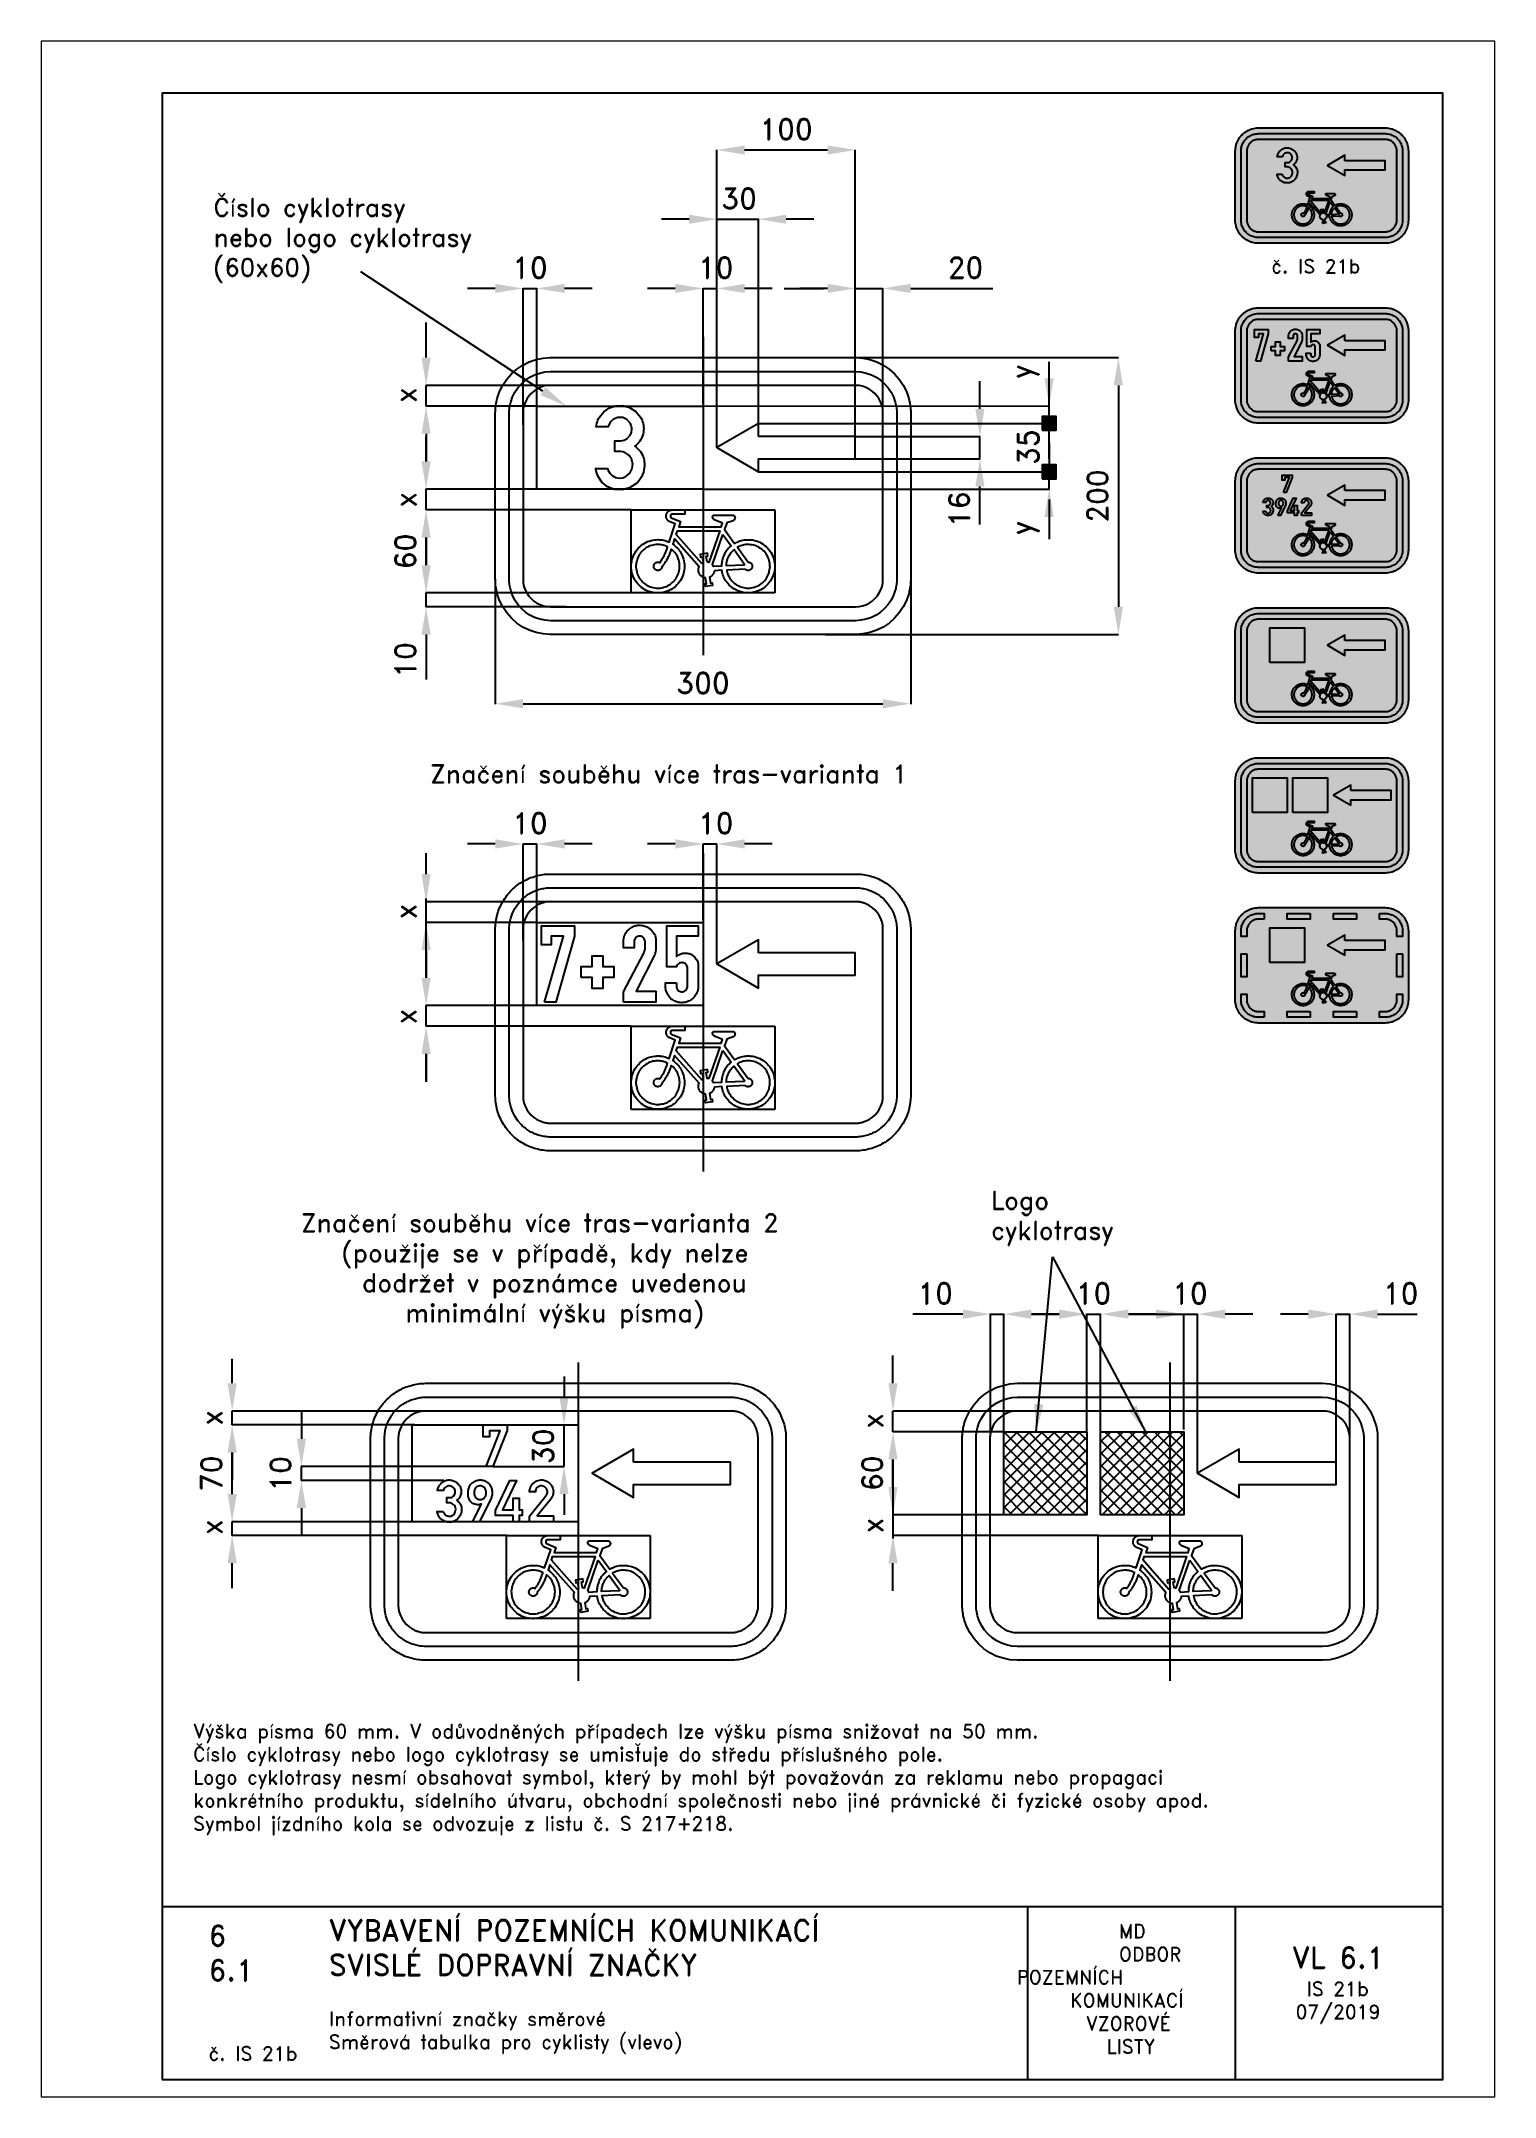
# Paper-space layout 'IS21b' of a CAD drawing. Header units: millimetres. Extents: x 0 to 210, y 0 to 297.
# The model-space entities are those that its viewports show. They can reach past a viewport. Long polylines and large blocks are cut down to what shows.
import ezdxf

# ---------------------------------------------------------------- set-up
doc = ezdxf.new("R2010")
doc.units = ezdxf.units.MM
doc.header["$LTSCALE"] = 5
doc.linetypes.add('ČERCHOVANÁX2', pattern=[2, 1, -0.5, 0, -0.5])
doc.linetypes.add('ČÁRKOVANÁX2', pattern=[1.5, 1, -0.5])
for name, color, linetype in [('Kóty', 2, 'Continuous'), ('Rozpiska', 7, 'Continuous'), ('Značka', 7, 'Continuous')]:
    doc.layers.add(name, color=color, linetype=linetype)
doc.layers.add('Rámeček', color=6, linetype='Continuous', plot=False)
doc.styles.get("Standard").update_dxf_attribs({"font": 'romand.shx', "height": 15})
doc.dimstyles.get("Standard").update_dxf_attribs({"dimtxt": 15, "dimasz": 20, "dimexe": 0.18, "dimexo": 0.0625, "dimgap": 7.5, "dimtad": 1, "dimdec": 0, "dimzin": 0, "dimdsep": 46, "dimtxsty": 'Standard', "dimcen": 0.09, "dimadec": 0, "dimazin": 0, "dimtfac": 1, "dimtdec": 0, "dimtofl": 0, "dimtmove": 0, "dimatfit": 3, "dimfxl": 1, "dimtolj": 1, "dimtzin": 0, "dimarcsym": 0})

psp = doc.layouts.new('IS21b')

# ---------------------------------------------------------------- texts
at = {"layer": 'Rozpiska', "color": 7, "attachment_point": 1}
for s, width, heights, insert, char_height in [('\\pi2.22305;{\\C6;č. IS 21b}', 19.1128, [2.67], (175.47, 265.47), 2), ('{\\C256;Výška písma 60 mm. V odůvodněných případech lze výšku písma snižovat na 50 mm.\\P}Číslo cyklotrasy nebo logo cyklotrasy se umisťuje do středu příslušného pole. {\\H2.11905x; }\\PLogo cyklotrasy nesmí obsahovat symbol, který by mohl být považován za reklamu nebo propagaci{\\H1.71032x; }\\Pkonkrétního produktu, sídelního útvaru, obchodní společnosti nebo jiné právnické či fyzické osoby apod.{\\H1.59656x; }\\P{\\C256;Symbol jízdního kola se odvozuje z listu č. S 217+218.\\H1.63448x; }', 176.7067, [0], (21.95, 53.84), 2), ('6', 149.0422, [0], (24.17, 24.77), 3), ('{\\C6;VYBAVENÍ POZEMNÍCH KOMUNIKACÍ\\P}SVISLÉ DOPRAVNÍ ZNAČKY{\\H1.34524x; }', 149.0422, [0], (41.56, 25.56), 3), ('\\pi14.7414;{\\C6;MD\\P\\pi2.36044;}ODBOR POZEMNÍCH{\\H1.57143x; }\\P\\pi7.69378;KOMUNIKACÍ{\\H1.5x; }\\P\\pi9.97949;{\\C6;VZOROVÉ\\H1.47619x; \\H0.67742x;\\P\\pi12.93187;LISTY\\H1.26984x; }', 33.1018, [0], (140.95, 24.95), 2), ('\\pi1.03113;{\\H1.5x;\\C6;VL 6.1\\P\\pi3.12634;\\H0.66667x;IS 21b\\H1.66666x; \\H0.6x;\\P\\pi1.5549;07/2019\\H1.80159x; }', 16.0623, [0], (179.66, 21.61), 2), ('6.1', 149.0422, [0], (24.17, 19.78), 3), ('{\\C6;Informativní značky směrové\\P}Směrová tabulka pro cyklisty (vlevo){\\H2.02381x; }', 149.0422, [0], (41.56, 12.29), 2), ('{\\C6;č. IS 21b}', 27.0704, [2.67], (24.17, 7.28), 2)]:
    psp.add_mtext_dynamic_manual_height_columns(s, width=width, gutter_width=100, heights=heights, dxfattribs=dict(at, insert=insert, char_height=char_height))

msp = doc.modelspace()

# ---------------------------------------------------------------- texts
at = {"layer": 'Kóty', "char_height": 13, "attachment_point": 1}
for s, width, insert in [('Číslo cyklotrasy\\Pnebo logo cyklotrasy \\P(60x60)', 196.164, (-353.5, 206.3)), ('Značení souběhu více tras-varianta 1', 398.173, (-197, -202.9)), ('Logo\\Pcyklotrasy', 103.324, (208.1, -511)), ('\\pi5.73551;Značení souběhu více tras-varianta 2\\P\\pi35.14027;(použije se v případě, kdy nelze \\P\\pi49.68789;dodržet v poznámce uvedenou \\P\\pi80.94979;minimální výšku písma)', 413.233, (-296, -527.2))]:
    msp.add_mtext_dynamic_manual_height_columns(s, width=width, gutter_width=100, heights=[0], dxfattribs=dict(at, insert=insert))
at = {"layer": 'Kóty', "char_height": 15, "attachment_point": 5}
for s, insert in [('\\A1;30', (26.1, 206.3)), ('\\A1;10', (-125, 156.3)), ('\\A1;10', (9.2, 156.3)), ('\\A1;10', (-125, -245)), ('\\A1;10', (9.2, -245)), ('\\A1;10', (167.7, -584.6)), ('\\A1;10', (282, -584.6)), ('\\A1;10', (351.7, -584.6)), ('\\A1;10', (503.9, -584.6))]:
    msp.add_mtext(s, dxfattribs=dict(at, insert=insert))
at = {"layer": 'Kóty', "char_height": 15, "attachment_point": 5, "rotation": 90}
for s, insert in [('\\A1;y', (232.5, 81.4)), ('\\A1;x', (-215, 64.3)), ('\\A1;35', (235, 26.7)), ('\\A1;x', (-215, -11.3)), ('\\A1;16', (185, -18.2)), ('\\A1;y', (232.5, -31.6)), ('\\A1;10', (-215, -127.1)), ('\\A1;x', (-215, -308.8)), ('\\A1;x', (-215, -384.7)), ('\\A1;x', (-355.1, -674.5)), ('\\A1;x', (122.2, -676.6)), ('\\A1;30', (-115.4, -695.1)), ('\\A1;10', (-305.1, -715)), ('\\A1;x', (-355.1, -753.6)), ('\\A1;x', (122.2, -752.3))]:
    msp.add_mtext(s, dxfattribs=dict(at, insert=insert))

# ---------------------------------------------------------------- blocks, each defined once
blk = doc.blocks.new('*D0')
at = {"layer": 'Defpoints', "color": 0, "transparency": 16777216}
for p in [(-150, -68.7), (150, -69), (150, -158.7)]:
    blk.add_point(p, dxfattribs=at)
at = {"layer": 'Kóty', "color": 0, "lineweight": -2, "transparency": 16777216}
for p, q in [((-150, -68.8), (-150, -158.9)), ((150, -69.1), (150, -158.9)), ((-130, -158.7), (130, -158.7))]:
    blk.add_line(p, q, dxfattribs=at)
at = {"layer": 'Kóty', "color": 0, "transparency": 16777216}
for points in [[(-130, -155.4), (-130, -162), (-150, -158.7)], [(130, -155.4), (130, -162), (150, -158.7)]]:
    blk.add_solid(points, dxfattribs=at)
at = {"layer": 'Kóty', "color": 0, "transparency": 16777216, "insert": (0, -143.7), "char_height": 15, "attachment_point": 5}
blk.add_mtext('\\A1;300', dxfattribs=at)
blk = doc.blocks.new('*D1')
at = {"layer": 'Defpoints', "color": 0, "transparency": 16777216}
for p in [(110, 241.3), (110, 36), (10, 28)]:
    blk.add_point(p, dxfattribs=at)
at = {"layer": 'Kóty', "color": 0, "lineweight": -2, "transparency": 16777216}
for p, q in [((10, 28.1), (10, 241.5)), ((30, 241.3), (90, 241.3)), ((110, 36), (110, 241.5))]:
    blk.add_line(p, q, dxfattribs=at)
at = {"layer": 'Kóty', "color": 0, "transparency": 16777216}
for points in [[(30, 244.6), (30, 238), (10, 241.3)], [(90, 244.6), (90, 238), (110, 241.3)]]:
    blk.add_solid(points, dxfattribs=at)
at = {"layer": 'Kóty', "color": 0, "transparency": 16777216, "insert": (60, 256.3), "char_height": 15, "attachment_point": 5}
blk.add_mtext('\\A1;100', dxfattribs=at)
blk = doc.blocks.new('*D2')
at = {"layer": 'Defpoints', "color": 0, "transparency": 16777216}
for p in [(104.4, 91.3), (88.2, -108.7), (300, -108.7)]:
    blk.add_point(p, dxfattribs=at)
at = {"layer": 'Kóty', "color": 0, "lineweight": -2, "transparency": 16777216}
for p, q in [((104.4, 91.3), (300.2, 91.3)), ((300, 71.3), (300, -88.7)), ((88.2, -108.7), (300.2, -108.7))]:
    blk.add_line(p, q, dxfattribs=at)
at = {"layer": 'Kóty', "color": 0, "transparency": 16777216}
for points in [[(296.7, 71.3), (303.3, 71.3), (300, 91.3)], [(296.7, -88.7), (303.3, -88.7), (300, -108.7)]]:
    blk.add_solid(points, dxfattribs=at)
at = {"layer": 'Kóty', "color": 0, "transparency": 16777216, "insert": (285, -8.7), "char_height": 15, "attachment_point": 5, "rotation": 90}
blk.add_mtext('\\A1;200', dxfattribs=at)
blk = doc.blocks.new('*D3')
at = {"layer": 'Defpoints', "color": 0, "transparency": 16777216}
for p in [(130, 141.3), (110, 34.3), (130, 36)]:
    blk.add_point(p, dxfattribs=at)
at = {"layer": 'Kóty', "color": 0, "lineweight": -2, "transparency": 16777216}
for p, q in [((90, 141.3), (70, 141.3)), ((110, 34.4), (110, 141.5)), ((130, 36), (130, 141.5)), ((150, 141.3), (209.3, 141.3))]:
    blk.add_line(p, q, dxfattribs=at)
at = {"layer": 'Kóty', "color": 0, "transparency": 16777216}
for points in [[(90, 144.6), (90, 138), (110, 141.3)], [(150, 144.6), (150, 138), (130, 141.3)]]:
    blk.add_solid(points, dxfattribs=at)
at = {"layer": 'Kóty', "color": 0, "transparency": 16777216, "insert": (189.6, 156.3), "char_height": 15, "attachment_point": 5}
blk.add_mtext('\\A1;20', dxfattribs=at)
blk = doc.blocks.new('*D4')
at = {"layer": 'Defpoints', "color": 0, "transparency": 16777216}
for p in [(-200, -18.7), (-51.9, -18.7), (-51.9, -78.7)]:
    blk.add_point(p, dxfattribs=at)
at = {"layer": 'Kóty', "color": 0, "lineweight": -2, "transparency": 16777216}
for p, q in [((-51.9, -18.7), (-200.2, -18.7)), ((-200, -58.7), (-200, -38.7)), ((-52, -78.7), (-200.2, -78.7))]:
    blk.add_line(p, q, dxfattribs=at)
at = {"layer": 'Kóty', "color": 0, "transparency": 16777216}
for points in [[(-203.3, -38.7), (-196.7, -38.7), (-200, -18.7)], [(-203.3, -58.7), (-196.7, -58.7), (-200, -78.7)]]:
    blk.add_solid(points, dxfattribs=at)
at = {"layer": 'Kóty', "color": 0, "transparency": 16777216, "insert": (-215, -48.7), "char_height": 15, "attachment_point": 5, "rotation": 90}
blk.add_mtext('\\A1;60', dxfattribs=at)
blk = doc.blocks.new('*D5')
at = {"layer": 'Defpoints', "color": 0, "transparency": 16777216}
for p in [(137.2, -684.6), (217.2, -684.6), (217.2, -744.6)]:
    blk.add_point(p, dxfattribs=at)
at = {"layer": 'Kóty', "color": 0, "lineweight": -2, "transparency": 16777216}
for p, q in [((217.1, -684.6), (137, -684.6)), ((137.2, -724.6), (137.2, -704.6)), ((217.1, -744.6), (137, -744.6))]:
    blk.add_line(p, q, dxfattribs=at)
at = {"layer": 'Kóty', "color": 0, "transparency": 16777216}
for points in [[(133.9, -704.6), (140.5, -704.6), (137.2, -684.6)], [(133.9, -724.6), (140.5, -724.6), (137.2, -744.6)]]:
    blk.add_solid(points, dxfattribs=at)
at = {"layer": 'Kóty', "color": 0, "transparency": 16777216, "insert": (122.2, -714.6), "char_height": 15, "attachment_point": 5, "rotation": 90}
blk.add_mtext('\\A1;60', dxfattribs=at)
blk = doc.blocks.new('*D6')
at = {"layer": 'Defpoints', "color": 0, "transparency": 16777216}
for p in [(-340.1, -679.6), (-208, -679.6), (-210.1, -749.6)]:
    blk.add_point(p, dxfattribs=at)
at = {"layer": 'Kóty', "color": 0, "lineweight": -2, "transparency": 16777216}
for p, q in [((-208.1, -679.6), (-340.3, -679.6)), ((-340.1, -729.6), (-340.1, -699.6)), ((-210.1, -749.6), (-340.3, -749.6))]:
    blk.add_line(p, q, dxfattribs=at)
at = {"layer": 'Kóty', "color": 0, "transparency": 16777216}
for points in [[(-343.4, -699.6), (-336.7, -699.6), (-340.1, -679.6)], [(-343.4, -729.6), (-336.7, -729.6), (-340.1, -749.6)]]:
    blk.add_solid(points, dxfattribs=at)
at = {"layer": 'Kóty', "color": 0, "transparency": 16777216, "insert": (-355.1, -714.6), "char_height": 15, "attachment_point": 5, "rotation": 90}
blk.add_mtext('\\A1;70', dxfattribs=at)

# ---------------------------------------------------------------- dimensions: what is measured, and where the dimension line sits
at = {"layer": 'Kóty'}
for base, p1, p2, picture, middle in [((110, 241.3), (10, 28), (110, 36), '*D1', (60, 256.3)), ((130, 141.3), (110, 34.3), (130, 36), '*D3', (189.6, 156.3)), ((150, -158.7), (-150, -68.7), (150, -69), '*D0', (0, -143.7))]:
    dim = msp.add_linear_dim(base=base, p1=p1, p2=p2, dimstyle='Standard', dxfattribs=at)
    dim.commit()
    dim.dimension.update_dxf_attribs({"geometry": picture, "text_midpoint": middle})
for base, p1, p2, picture, middle in [((300, -108.7), (104.4, 91.3), (88.2, -108.7), '*D2', (285, -8.7)), ((-200, -18.7), (-51.9, -78.7), (-51.9, -18.7), '*D4', (-215, -48.7)), ((-340.1, -679.6), (-210.1, -749.6), (-208, -679.6), '*D6', (-355.1, -714.6)), ((137.2, -684.6), (217.2, -744.6), (217.2, -684.6), '*D5', (122.2, -714.6))]:
    dim = msp.add_linear_dim(base=base, p1=p1, p2=p2, angle=90, dimstyle='Standard', dxfattribs=at)
    dim.commit()
    dim.dimension.update_dxf_attribs({"geometry": picture, "text_midpoint": middle})

# ---------------------------------------------------------------- hatches: boundary and pattern name
at = {"layer": 'Kóty'}
h = msp.add_hatch(color=256, dxfattribs=at)
h.dxf.hatch_style = 1
h.paths.add_polyline_path([(245, 38.8), (255, 38.8), (255, 48.8), (245, 48.8)])
h = msp.add_hatch(color=256, dxfattribs=at)
h.dxf.hatch_style = 1
h.paths.add_polyline_path([(245, 3.8), (255, 3.8), (255, 13.8), (245, 13.8)])
at = {"layer": 'Značka'}
h = msp.add_hatch(dxfattribs=at)
h.set_pattern_fill('ANSI37', color=2, scale=2)
h.set_pattern_definition([(45, (65.0404, -11.574), (-4.49013, 4.49013), []), (135, (65.0404, -11.574), (-4.49013, -4.49013), [])])
h.paths.add_polyline_path([(217.2, -744.6), (217.2, -684.6), (277.2, -684.6), (277.2, -744.6)])
h = msp.add_hatch(dxfattribs=at)
h.set_pattern_fill('ANSI37', color=2, scale=2)
h.set_pattern_definition([(45, (337.2106, -13.244), (-4.49013, 4.49013), []), (135, (337.2106, -13.244), (-4.49013, -4.49013), [])])
h.paths.add_polyline_path([(287.2, -744.6), (287.2, -684.6), (347.2, -684.6), (347.2, -744.6)])

# ---------------------------------------------------------------- linework, layer by layer
at = {"layer": 'Kóty'}
for p, q in [((-10, 191.3), (-30, 191.3)), ((10, 26.4), (10, 191.5)), ((40, 43.9), (40, 191.5)), ((80, 191.3), (60, 191.3)), ((-150, 141.3), (-170, 141.3)), ((-130, 42.8), (-130, 141.5)), ((-120, 56.3), (-120, 141.5)), ((-80, 141.3), (-100, 141.3)), ((-20, 141.3), (-40, 141.3)), ((0, 58), (0, 141.5)), ((10, 28), (10, 141.5)), ((50, 141.3), (30, 141.3)), ((58.6, 141.3), (87.1, 141.3)), ((-200, 91.3), (-200, 116.7)), ((200, 54.3), (200, 74.3)), ((250, 63.8), (250, 88.2)), ((-104.6, 71.3), (-200.2, 71.3)), ((250, 28.8), (250, 72.4)), ((-120.1, 56.3), (-200.2, 56.3)), ((0, 56.3), (250.2, 56.4)), ((-200, 36.3), (-200, 16.3)), ((-200, 16.3), (-200, 34.4)), ((40, 43.8), (250.2, 43.8)), ((90.1, 43.8), (250.2, 43.8)), ((110, 34.3), (200.2, 34.3)), ((250, 29.8), (250, 3.8)), ((110, 18.3), (200.2, 18.3)), ((40, 8.8), (250.2, 8.8)), ((90.1, 8.8), (250.2, 8.8)), ((-120.1, -3.7), (-200.2, -3.7)), ((0, -3.7), (250.2, -3.7)), ((200, -29.3), (200, -1.7)), ((250, -11.2), (250, -31.2)), ((-52, -18.7), (-200.2, -18.7)), ((250, -23.7), (250, -39.9)), ((-200, -58.7), (-200, -38.7)), ((-200, -38.7), (-200, -58.7)), ((-51.9, -78.7), (-200.2, -78.7)), ((-98.8, -88.7), (-200.2, -88.7)), ((-200, -108.7), (-200, -141.3)), ((-150, -260), (-170, -260)), ((-130, -330.1), (-130, -260)), ((-120, -316.7), (-120, -260)), ((-80, -260), (-100, -260)), ((-20, -260), (-40, -260)), ((0, -314.9), (0, -260)), ((10, -346.6), (10, -260)), ((50, -260), (30, -260)), ((-101.1, -301.7), (-200.2, -301.7)), ((-200, -356.7), (-200, -299.5)), ((-120, -316.7), (-200.2, -316.7)), ((-200, -336.7), (-200, -356.7)), ((-120.1, -376.7), (-200.2, -376.7)), ((-51.9, -391.7), (-200.2, -391.7)), ((-200, -431.7), (-200, -411.7)), ((-200, -411.7), (-200, -431.7)), ((187.7, -599.6), (151.6, -599.6)), ((207.7, -685.6), (207.7, -599.5)), ((217.2, -684.6), (217.2, -599.5)), ((257.2, -599.6), (237.2, -599.6)), ((237.2, -599.6), (257.2, -599.6)), ((277.2, -684), (277.2, -599.5)), ((287.2, -684.2), (287.2, -599.5)), ((327.2, -599.6), (307.2, -599.6)), ((307.2, -599.6), (357.2, -599.6)), ((347.2, -682.9), (347.2, -599.5)), ((357.2, -714.6), (357.2, -599.5)), ((397.2, -599.6), (377.2, -599.6)), ((437.2, -599.6), (417.2, -599.6)), ((457.2, -706.6), (457.2, -599.5)), ((467.2, -706.6), (467.2, -599.5)), ((487.2, -599.6), (515.8, -599.6)), ((-340.1, -649.6), (-340.1, -631.8)), ((137.2, -649.6), (137.2, -629.6)), ((-100.4, -644.6), (-100.4, -659.6)), ((-196.4, -669.6), (-340.3, -669.6)), ((-210.1, -679.6), (-340.3, -679.6)), ((-290.1, -669.6), (-290.1, -689.6)), ((-141.4, -679.7), (-100.4, -679.7)), ((229.1, -669.6), (137, -669.6)), ((217.1, -684.6), (137, -684.6)), ((-340.1, -699.6), (-340.1, -719.6)), ((-340.1, -729.6), (-340.1, -709.6)), ((-156.5, -709.6), (-290.3, -709.6)), ((-151.6, -709.6), (-100.4, -709.6)), ((137.2, -704.6), (137.2, -761.8)), ((137.2, -724.6), (137.2, -704.6)), ((-187.1, -719.7), (-290.3, -719.7)), ((-290.1, -739.7), (-290.1, -759.7)), ((-100.4, -729.6), (-100.4, -744.6)), ((-210.2, -749.6), (-340.3, -749.6)), ((217.1, -744.6), (137, -744.6)), ((-142, -759.6), (-340.3, -759.6)), ((285.3, -759.6), (137, -759.6)), ((-340.1, -797.5), (-340.1, -779.6)), ((137.2, -799.6), (137.2, -779.6))]:
    msp.add_line(p, q, dxfattribs=at)
for points in [[(10, 191.3), (40.1, 191.3)], [(-115.6, 67.1), (-247.2, 153.2)], [(-130, 141.3), (-120, 141.3)], [(0, 141.3), (10, 141.3)], [(110, 141.3), (130, 141.3)], [(-200, 56.3), (-200, 71.3)], [(245, 48.8), (255, 38.8)], [(255, 48.8), (245, 38.8)], [(200, 18.3), (200, 34.3)], [(250, 18.3), (250, 34.3)], [(245, 13.8), (255, 3.8)], [(255, 13.8), (245, 3.8)], [(250, -3.7), (250, 8.8)], [(-200, -18.7), (-200, -3.7)], [(-200, -88.7), (-200, -78.7)], [(-200, -281.7), (-200, -266.7)], [(-130, -260), (-120, -260)], [(0, -260), (10, -260)], [(-200, -391.7), (-200, -376.7)], [(240.7, -684.6), (252.4, -558.3)], [(252.4, -558.3), (319.7, -684.6)], [(207.7, -599.6), (217.2, -599.6)], [(277.2, -599.6), (287.2, -599.6)], [(457.2, -599.6), (467.2, -599.6)], [(-340.1, -679.6), (-340.1, -669.6)], [(-100.4, -709.6), (-100.4, -679.7)], [(137.2, -684.6), (137.2, -669.6)], [(-290.1, -719.7), (-290.1, -709.6)], [(-340.1, -759.6), (-340.1, -749.6)]]:
    msp.add_lwpolyline(points, dxfattribs=at)
for points in [[(245, 38.8), (255, 38.8), (255, 48.8), (245, 48.8)], [(245, 3.8), (255, 3.8), (255, 13.8), (245, 13.8)]]:
    msp.add_lwpolyline(points, close=True, dxfattribs=at)
for points in [[(-10, 194.6), (-10, 188), (10, 191.3)], [(60, 194.6), (60, 188), (40, 191.3)], [(-150, 144.6), (-150, 138), (-130, 141.3)], [(-100, 144.6), (-100, 138), (-120, 141.3)], [(-20, 144.6), (-20, 138), (0, 141.3)], [(30, 144.6), (30, 138), (10, 141.3)], [(-203.3, 91.3), (-196.7, 91.3), (-200, 71.3)], [(246.7, 76.4), (253.3, 76.4), (250, 56.4)], [(-113.8, 69.9), (-117.4, 64.3), (-98.7, 56.3)], [(-203.3, 36.3), (-196.7, 36.3), (-200, 56.3)], [(196.7, 54.3), (203.3, 54.3), (200, 34.3)], [(-203.3, 16.3), (-196.7, 16.3), (-200, -3.7)], [(196.7, -1.7), (203.3, -1.7), (200, 18.3)], [(246.7, -23.7), (253.3, -23.7), (250, -3.7)], [(-203.3, -38.7), (-196.7, -38.7), (-200, -18.7)], [(-203.3, -58.7), (-196.7, -58.7), (-200, -78.7)], [(-203.3, -108.7), (-196.7, -108.7), (-200, -88.7)], [(-150, -256.6), (-150, -263.3), (-130, -260)], [(-100, -256.6), (-100, -263.3), (-120, -260)], [(-20, -256.6), (-20, -263.3), (0, -260)], [(30, -256.6), (30, -263.3), (10, -260)], [(-203.3, -281.7), (-196.7, -281.7), (-200, -301.7)], [(-203.3, -336.7), (-196.7, -336.7), (-200, -316.7)], [(-203.3, -356.7), (-196.7, -356.7), (-200, -376.7)], [(-203.3, -411.7), (-196.7, -411.7), (-200, -391.7)], [(187.7, -596.3), (187.7, -603), (207.7, -599.6)], [(237.2, -596.3), (237.2, -603), (217.2, -599.6)], [(257.2, -596.3), (257.2, -603), (277.2, -599.6)], [(307.2, -596.3), (307.2, -603), (287.2, -599.6)], [(327.2, -596.3), (327.2, -603), (347.2, -599.6)], [(377.2, -596.3), (377.2, -603), (357.2, -599.6)], [(437.2, -596.3), (437.2, -603), (457.2, -599.6)], [(487.2, -596.3), (487.2, -603), (467.2, -599.6)], [(-343.4, -649.6), (-336.7, -649.6), (-340.1, -669.6)], [(133.9, -649.6), (140.5, -649.6), (137.2, -669.6)], [(-103.7, -659.7), (-97.1, -659.7), (-100.4, -679.7)], [(245.9, -665), (239.2, -664.4), (240.7, -684.6)], [(313.1, -665.6), (307.2, -668.8), (319.7, -684.7)], [(-343.4, -699.6), (-336.7, -699.6), (-340.1, -679.6)], [(-293.4, -689.6), (-286.7, -689.6), (-290.1, -709.6)], [(133.9, -704.6), (140.5, -704.6), (137.2, -684.6)], [(-103.7, -729.6), (-97.1, -729.6), (-100.4, -709.6)], [(-293.4, -739.7), (-286.7, -739.7), (-290.1, -719.7)], [(133.9, -724.6), (140.5, -724.6), (137.2, -744.6)], [(-343.4, -729.6), (-336.7, -729.6), (-340.1, -749.6)], [(-343.4, -779.6), (-336.7, -779.6), (-340.1, -759.6)], [(133.9, -779.6), (140.5, -779.6), (137.2, -759.6)]]:
    msp.add_solid(points, dxfattribs=at)
at = {"layer": 'Značka', "color": 6, "linetype": 'ČERCHOVANÁX2', "lineweight": 25, "ltscale": 2.5}
for p, q in [((0, 106.3), (0, -123.7)), ((0, -266.7), (0, -496.7)), ((-90.1, -634.6), (-90.1, -864.6)), ((337.2, -634.6), (337.2, -864.6))]:
    msp.add_line(p, q, dxfattribs=at)
at = {"layer": 'Značka', "color": 5}
for points in [[(-110, -108.7), (-110.2, -108.7), (-110.3, -108.7), (-115.5, -108.3), (-120.6, -107.3), (-125.5, -105.6), (-130.1, -103.3), (-134.4, -100.4), (-138.3, -97), (-141.7, -93.1), (-144.6, -88.8), (-146.9, -84.2), (-148.6, -79.2, -0.034157), (-149.7, -74.2, -0.036746), (-150, -69), (-150, -68.9), (-150, -68.7), (-150, 51.3), (-150, 51.5), (-150, 51.6, -0.032179), (-149.6, 56.8, -0.035458), (-148.6, 61.9), (-146.9, 66.8), (-144.6, 71.4), (-141.7, 75.7), (-138.3, 79.6), (-134.4, 83), (-130.1, 85.9), (-125.5, 88.2), (-120.6, 89.9), (-115.5, 91), (-110.3, 91.3), (-110.2, 91.3), (-110, 91.3), (110, 91.3), (110.2, 91.3), (110.3, 91.3), (115.5, 90.9), (120.6, 89.9), (125.5, 88.2), (130.1, 85.9), (134.4, 83), (138.3, 79.6), (141.7, 75.7), (144.6, 71.4), (146.9, 66.8), (148.6, 61.9, -0.034162), (149.7, 56.8, -0.036746), (150, 51.6), (150, 51.5), (150, 51.3), (150, -68.7), (150, -68.9), (150, -69, -0.032185), (149.6, -74.2, -0.035458), (148.6, -79.2), (146.9, -84.2), (144.6, -88.8), (141.7, -93.1), (138.3, -97), (134.4, -100.4), (130.1, -103.3), (125.5, -105.6), (120.6, -107.3), (115.5, -108.3), (110.3, -108.7), (110.2, -108.7), (110, -108.7), (-110, -108.7)], [(-110, -98.7), (-110.1, -98.7), (-110.2, -98.7), (-114.1, -98.4), (-117.9, -97.6), (-121.6, -96.4), (-125.1, -94.6), (-128.3, -92.5), (-131.2, -89.9), (-133.8, -87), (-135.9, -83.8), (-137.7, -80.3), (-138.9, -76.6), (-139.7, -72.8, -0.036748), (-140, -68.9), (-140, -68.8), (-140, -68.7), (-140, 51.3), (-140, 51.4), (-140, 51.5, -0.032178), (-139.7, 55.4, -0.035473), (-138.9, 59.2), (-137.7, 62.9), (-135.9, 66.4), (-133.8, 69.6), (-131.2, 72.5), (-128.3, 75.1), (-125.1, 77.2), (-121.6, 79), (-117.9, 80.2), (-114.1, 81), (-110.2, 81.3), (-110.1, 81.3), (-110, 81.3), (110, 81.3), (110.1, 81.3), (110.2, 81.3), (114.1, 81), (117.9, 80.2), (121.6, 79), (125.1, 77.2), (128.3, 75.1), (131.2, 72.5), (133.8, 69.6), (135.9, 66.4), (137.7, 62.9), (138.9, 59.2), (139.7, 55.4, -0.036756), (140, 51.5), (140, 51.4), (140, 51.3), (140, -68.7), (140, -68.8), (140, -68.9, -0.032178), (139.7, -72.8, -0.035481), (138.9, -76.6), (137.7, -80.3), (135.9, -83.8), (133.8, -87), (131.2, -89.9), (128.3, -92.5), (125.1, -94.6), (121.6, -96.4), (117.9, -97.6), (114.1, -98.4), (110.2, -98.7), (110.1, -98.7), (110, -98.7), (-110, -98.7)], [(-110, -88.7), (110, -88.7), (110.1, -88.7), (110.2, -88.7), (112.7, -88.5), (115.3, -88), (117.7, -87.2), (120, -86), (122.2, -84.6), (124.1, -82.8), (125.9, -80.9), (127.3, -78.7), (128.5, -76.4), (129.3, -74), (129.8, -71.4, 0.036731), (130, -68.9), (130, -68.8), (130, -68.7), (130, 51.3), (130, 51.4), (130, 51.5, 0.032172), (129.8, 54), (129.3, 56.6), (128.5, 59), (127.3, 61.4), (125.9, 63.5), (124.1, 65.4), (122.2, 67.2), (120, 68.6), (117.7, 69.8), (115.3, 70.6), (112.7, 71.1), (110.2, 71.3), (110.1, 71.3), (110, 71.3), (-110, 71.3), (-110.1, 71.3), (-110.2, 71.3), (-112.7, 71.1), (-115.3, 70.6), (-117.7, 69.8), (-120, 68.6), (-122.2, 67.2), (-124.1, 65.4), (-125.9, 63.5), (-127.3, 61.4), (-128.5, 59), (-129.3, 56.6), (-129.8, 54, 0.036731), (-130, 51.5), (-130, 51.4), (-130, 51.3), (-130, -68.7), (-130, -68.8), (-130, -68.9, 0.032172), (-129.8, -71.4), (-129.3, -74), (-128.5, -76.4), (-127.3, -78.7), (-125.9, -80.9), (-124.1, -82.8), (-122.2, -84.6), (-120, -86), (-117.7, -87.1), (-115.3, -88), (-112.7, -88.5), (-110.2, -88.7), (-110.1, -88.7), (-110, -88.7)], [(-68.9, 11.3), (-68.7, 10.6), (-68.4, 9.9), (-67.2, 7.9), (-65.5, 6.2), (-63.1, 4.8), (-60.4, 4.3), (-57.8, 4.5), (-55.4, 5.6), (-52.9, 7.8), (-51.4, 10.7, 0.097405), (-50.8, 14.5, 0.104454), (-51.7, 18.1), (-53.6, 20.9), (-56.4, 22.8), (-57.9, 23.3), (-59.4, 23.6), (-59.7, 23.6), (-60.1, 23.6), (-63.8, 23.6), (-63.8, 31.1), (-60, 31.1), (-59.6, 31.1), (-59.3, 31.1), (-56.9, 31.6), (-54.8, 32.8), (-52.7, 35.3, 0.099713), (-51.6, 38.3, 0.096862), (-51.6, 41.4, 0.098674), (-52.8, 44.3), (-55, 46.7), (-58, 48), (-61.5, 48.1), (-64.7, 46.9), (-67, 44.7), (-68.3, 42), (-68.4, 41.6), (-68.5, 41.3), (-77.2, 41.3), (-76.9, 42.6), (-76.6, 43.9, -0.070864), (-74.8, 48.4), (-71.6, 52.2), (-67.6, 55.1), (-62.9, 56.5), (-57.8, 56.7), (-53, 55.2), (-48.5, 52.4), (-45.1, 48.2, -0.076281), (-43.3, 43.8, -0.079797), (-42.9, 39, -0.092074), (-44.2, 33.5, -0.105106), (-47.3, 29), (-48.3, 28.2), (-49.2, 27.4), (-48.3, 26.7), (-47.5, 26), (-45.2, 23.5), (-43.5, 20.6, -0.0749), (-42.4, 16.3, -0.064094), (-42.4, 11.8, -0.089422), (-44.3, 5.4, -0.101925), (-48.4, 0.1), (-53, -2.8), (-58.4, -4.1), (-63.9, -3.9), (-69, -1.9), (-73, 1.3), (-75.8, 5.4), (-76.8, 7.9), (-77.4, 10.4), (-77.5, 10.9), (-77.6, 11.3), (-68.9, 11.3)], [(21.5, -22.4), (21.6, -22.5), (21.7, -22.5), (21.7, -22.5), (21.7, -22.5), (21.8, -22.5), (21.9, -22.5), (21.9, -22.6), (22, -22.6), (22.1, -22.7), (22.2, -22.7), (22.3, -22.8), (22.4, -22.8), (22.4, -22.9), (22.5, -23), (22.6, -23.1), (22.7, -23.1), (22.8, -23.2), (22.8, -23.3), (22.9, -23.4), (23, -23.6), (23, -23.7), (23, -23.8), (23.1, -23.9), (23.1, -24), (23.1, -24.1), (23.2, -24.2), (23.2, -24.4, -0.014853), (23.2, -24.5), (23.1, -24.6), (23.1, -24.8), (23.1, -25), (23, -25.1), (23, -25.3), (22.9, -25.4), (22.8, -25.5), (22.7, -25.7), (22.6, -25.8), (22.5, -25.9), (22.4, -26), (22.3, -26.1), (22.2, -26.1), (22.1, -26.2), (22, -26.3), (22, -26.3), (21.9, -26.3), (21.9, -26.3), (21.8, -26.4), (21.7, -26.5), (17.2, -28.1), (15.6, -32.9), (22.8, -42.9), (22.8, -42.8), (22.8, -42.8), (23, -42.7), (23.2, -42.6), (23.5, -42.5), (23.7, -42.4), (23.9, -42.2), (24.2, -42.1), (24.4, -42), (24.7, -41.9), (25.7, -41.4), (26.7, -41.1), (27.7, -40.8), (28.8, -40.5), (29.9, -40.3), (31, -40.2), (32.1, -40.2), (33.2, -40.2), (34.5, -40.2), (35.9, -40.4), (37.2, -40.7), (38.5, -41.1), (39.8, -41.5), (41, -42.1), (42.2, -42.7), (43.4, -43.5), (44.5, -44.3), (45.5, -45.1), (46.5, -46.1), (47.4, -47.1), (48.3, -48.2), (49, -49.3), (49.7, -50.5), (50.2, -51.8), (50.8, -53), (51.2, -54.3), (51.5, -55.6), (51.7, -57), (51.8, -58.4, -0.020872), (51.9, -59.7), (51.8, -61.1), (51.6, -62.4), (51.3, -63.8), (51, -65.1), (50.6, -66.4), (50, -67.6), (49.4, -68.8), (48.7, -70), (47.9, -71.1), (47, -72.1), (46.1, -73.1), (45.1, -74.1), (44, -74.9), (42.9, -75.7), (41.7, -76.4), (40.5, -77), (39.2, -77.5), (37.9, -77.9), (36.6, -78.2), (35.3, -78.5), (33.9, -78.6), (32.5, -78.7), (31.2, -78.6), (29.8, -78.5), (28.5, -78.2), (27.2, -77.9), (25.9, -77.4), (24.6, -76.9), (23.4, -76.3), (22.2, -75.6), (21.1, -74.9), (20, -74), (19, -73.1), (18.1, -72.1), (17.4, -71.2), (16.7, -70.4), (16.1, -69.4), (15.6, -68.5), (15.1, -67.5), (14.7, -66.5), (14.3, -65.5), (14, -64.5), (14, -64.2), (13.9, -63.9), (13.8, -63.7), (13.8, -63.5), (13.8, -63.4), (13.8, -63.4), (13.6, -62.3), (8.2, -62.6), (8.1, -62.9), (8.1, -63.2), (8.1, -63.3), (8, -63.3), (8, -63.5), (7.9, -63.8), (7.8, -64.1), (7.7, -64.3), (7.6, -64.6), (7.4, -64.9), (7.3, -65.1), (7.1, -65.4), (6.9, -65.6), (6.7, -65.9), (6.5, -66.1), (6.3, -66.3), (6.1, -66.5), (5.9, -66.7), (5.7, -66.8), (5.4, -67), (5.4, -67), (5.3, -67), (5.1, -67.2), (4.8, -67.3), (5.5, -71.5), (6.6, -71.3), (6.9, -73.3), (1.7, -74.1), (1.4, -72.2), (2.5, -72), (1.8, -67.8), (1.6, -67.7), (1.3, -67.7), (1.3, -67.7), (1.2, -67.7), (1, -67.6), (0.8, -67.6), (0.5, -67.5), (0.3, -67.4), (0, -67.3), (-0.2, -67.1), (-0.5, -67), (-0.7, -66.9), (-1, -66.7), (-1.2, -66.5), (-1.5, -66.2), (-1.7, -66), (-2, -65.8), (-2.2, -65.5), (-2.4, -65.2), (-2.5, -64.9), (-2.7, -64.6), (-2.8, -64.3), (-3, -64), (-3.1, -63.7), (-3.2, -63.3), (-3.2, -63), (-3.3, -62.7), (-3.3, -62.3), (-3.3, -62.1), (-3.3, -61.8), (-3.3, -61.5), (-3.3, -61.2), (-3.2, -61), (-3.2, -60.7), (-3.1, -60.5), (-3, -60.3), (-3, -60.2), (-3, -60.2), (-2.9, -59.9), (-2.8, -59.7), (-20.5, -39.7), (-21.8, -43.5), (-20.9, -44.2), (-20.9, -44.2), (-20.8, -44.2), (-20.7, -44.4), (-20.5, -44.5), (-20.3, -44.7), (-20.1, -44.8), (-19.3, -45.5), (-18.5, -46.3), (-17.8, -47.1), (-17.2, -47.9), (-16.5, -48.8), (-16, -49.7), (-15.5, -50.7), (-15, -51.6), (-14.5, -52.9), (-14.1, -54.2), (-13.8, -55.4), (-13.5, -56.8), (-13.4, -58.1), (-13.3, -59.4, -0.019389), (-13.4, -60.8), (-13.6, -62.1), (-13.8, -63.4), (-14.1, -64.7), (-14.5, -66), (-15, -67.3), (-15.6, -68.5), (-16.3, -69.6), (-17, -70.7), (-17.9, -71.8), (-18.8, -72.8), (-19.7, -73.7), (-20.7, -74.6), (-21.8, -75.4), (-22.9, -76.1), (-24.1, -76.7), (-25.4, -77.3), (-26.6, -77.7), (-27.9, -78.1), (-29.2, -78.4), (-30.5, -78.6), (-31.9, -78.7), (-33.2, -78.7), (-34.6, -78.6), (-35.9, -78.4), (-37.2, -78.1), (-38.5, -77.8), (-39.8, -77.3), (-41, -76.8), (-42.2, -76.2), (-43.3, -75.5), (-44.4, -74.7), (-45.4, -73.8), (-46.4, -72.9), (-47.3, -71.9), (-48.1, -70.8), (-48.9, -69.7), (-49.6, -68.6), (-50.2, -67.4), (-50.7, -66.1), (-51.1, -64.9), (-51.4, -63.6), (-51.7, -62.3), (-51.8, -60.9), (-51.9, -59.6, -0.018666), (-51.9, -58.2), (-51.7, -56.9), (-51.5, -55.6), (-51.2, -54.3), (-50.8, -53), (-50.3, -51.8), (-49.7, -50.5), (-49.1, -49.4), (-48.3, -48.3), (-47.5, -47.2), (-46.6, -46.2), (-45.7, -45.3), (-44.6, -44.4), (-43.6, -43.6), (-42.5, -42.9), (-41.3, -42.2), (-40.1, -41.6), (-38.8, -41.2), (-37.5, -40.8), (-36.2, -40.5), (-34.9, -40.3), (-33.8, -40.2), (-32.7, -40.1), (-31.7, -40.2), (-30.6, -40.2), (-29.5, -40.4), (-28.5, -40.6), (-27.4, -40.9), (-26.4, -41.2), (-26.2, -41.3), (-25.9, -41.4), (-25.7, -41.5), (-25.5, -41.5), (-25.5, -41.6), (-25.4, -41.6), (-24.4, -42), (-20, -28.8), (-24.5, -27), (-24.7, -26.8), (-24.8, -26.7), (-24.9, -26.7), (-24.9, -26.7), (-25.1, -26.6), (-25.2, -26.4), (-25.3, -26.3), (-25.5, -26.1), (-25.6, -25.9), (-25.8, -25.8), (-25.9, -25.6), (-26, -25.4), (-26.1, -25.2), (-26.3, -24.9), (-26.4, -24.6), (-26.4, -24.4), (-26.5, -24.1), (-26.5, -23.8), (-26.6, -23.6), (-26.6, -23.3), (-26.6, -23), (-26.6, -22.7), (-26.5, -22.5), (-26.5, -22.2), (-26.4, -21.9), (-26.3, -21.7), (-26.2, -21.4), (-26.1, -21.2), (-26, -20.9), (-25.8, -20.7), (-25.7, -20.4), (-25.5, -20.2), (-25.3, -20), (-25.1, -19.8), (-24.9, -19.7), (-24.7, -19.5), (-24.5, -19.4), (-24.3, -19.2), (-24.1, -19.1), (-23.9, -19), (-23.7, -19), (-23.5, -18.9), (-23.3, -18.8), (-23.1, -18.8), (-23, -18.8), (-23, -18.7), (-22.9, -18.7), (-22.9, -18.7), (-22.9, -18.7), (-22.9, -18.7), (-22.7, -18.7), (-13.1, -18.7), (-13.1, -21.7), (-22.2, -21.7), (-22.3, -21.7), (-22.4, -21.7), (-22.4, -21.7), (-22.4, -21.7), (-22.5, -21.7), (-22.5, -21.7), (-22.6, -21.8), (-22.7, -21.8), (-22.7, -21.8), (-22.8, -21.9), (-22.8, -21.9), (-22.9, -21.9), (-23, -22), (-23.1, -22), (-23.1, -22.1), (-23.2, -22.2), (-23.2, -22.2), (-23.3, -22.3), (-23.3, -22.4), (-23.4, -22.5), (-23.4, -22.5), (-23.5, -22.6), (-23.5, -22.7), (-23.5, -22.8), (-23.5, -22.9), (-23.6, -23), (-23.6, -23), (-23.6, -23.1), (-23.6, -23.2), (-23.6, -23.3), (-23.6, -23.4), (-23.5, -23.5), (-23.5, -23.6), (-23.5, -23.7), (-23.4, -23.7), (-23.4, -23.8), (-23.4, -23.9), (-23.3, -24), (-23.3, -24), (-23.3, -24.1), (-23.2, -24.1), (-23.2, -24.2), (-23.1, -24.2), (-23.1, -24.3), (-23.1, -24.3), (-23.1, -24.3), (-23, -24.3), (-22.9, -24.4), (-16.2, -27.1), (-17.5, -30.8), (13.1, -30.8), (14, -28.3), (8.7, -26.1), (8.6, -26), (8.5, -26), (8.5, -25.9), (8.4, -25.9), (8.3, -25.9), (8.2, -25.8), (8.1, -25.7), (8, -25.7), (7.9, -25.6), (7.8, -25.5), (7.7, -25.4), (7.6, -25.3), (7.5, -25.2), (7.4, -25), (7.3, -24.9), (7.2, -24.8), (7.1, -24.6), (7.1, -24.4), (7, -24.3), (7, -24.1), (6.9, -24), (6.9, -23.9), (6.9, -23.8), (6.9, -23.8), (6.9, -23.7), (6.9, -23.6), (6.9, -23.5), (6.9, -23.4), (7, -23.3), (7, -23.2), (7, -23.1), (7.1, -23), (7.1, -23), (7.2, -22.9), (7.3, -22.8), (7.3, -22.8), (7.4, -22.7), (7.4, -22.7), (7.5, -22.6), (7.6, -22.6), (7.6, -22.6), (7.7, -22.5), (7.8, -22.5), (7.8, -22.5), (7.9, -22.5), (7.9, -22.5), (7.9, -22.5), (7.9, -22.5), (7.9, -22.5), (8, -22.5), (8, -22.5), (8, -22.4), (21.5, -22.4)], [(-29.6, -59.7), (-29.7, -59.9), (-29.7, -60.1), (-29.7, -60.1), (-29.7, -60.1), (-29.7, -60.3), (-29.8, -60.4), (-29.8, -60.6), (-29.9, -60.7), (-30, -60.9), (-30.1, -61), (-30.2, -61.1), (-30.3, -61.3), (-30.4, -61.4), (-30.6, -61.6), (-30.7, -61.7), (-30.9, -61.9), (-31.1, -62), (-31.3, -62.1), (-31.5, -62.2), (-31.7, -62.2), (-31.9, -62.3), (-32.1, -62.4), (-32.3, -62.4), (-32.5, -62.4), (-32.7, -62.4), (-32.9, -62.4), (-33.1, -62.4), (-33.3, -62.3), (-33.5, -62.3), (-33.7, -62.2), (-33.9, -62.1), (-34.1, -62), (-34.3, -61.9), (-34.5, -61.8), (-34.6, -61.6), (-34.8, -61.5), (-34.9, -61.3), (-35.1, -61.1), (-35.2, -61), (-35.3, -60.8), (-35.4, -60.6), (-35.5, -60.4), (-35.5, -60.2), (-35.6, -60), (-35.6, -59.8), (-35.6, -59.6), (-35.6, -59.3), (-35.6, -59.1), (-35.6, -58.9), (-35.5, -58.7), (-35.5, -58.5), (-35.4, -58.3), (-35.3, -58.1), (-35.2, -57.9), (-35.1, -57.7), (-35, -57.6), (-34.9, -57.4), (-34.7, -57.2), (-34.5, -57.1), (-34.4, -57), (-34.2, -56.9), (-34, -56.7), (-33.8, -56.7), (-33.6, -56.6), (-33.4, -56.5), (-33.2, -56.5), (-33, -56.4), (-32.8, -56.4), (-32.6, -56.4), (-32.5, -56.4), (-32.3, -56.4), (-32.1, -56.4), (-31.9, -56.5), (-31.8, -56.5), (-31.7, -56.6), (-31.5, -56.6), (-31.5, -56.6), (-31.5, -56.6), (-31.3, -56.7), (-31.2, -56.8), (-30.8, -56.3), (-30.4, -55.7), (-30.3, -55.6), (-30.3, -55.5), (-30, -55.1), (-29.7, -54.7), (-29.4, -54.1), (-29, -53.6), (-28.7, -53), (-28.4, -52.5), (-28.1, -51.9), (-27.8, -51.3), (-27.6, -50.7), (-27.3, -50.2), (-27, -49.6), (-26.8, -49), (-26.6, -48.4), (-26.3, -47.8), (-26.2, -47.3), (-26, -46.8), (-26, -46.7), (-25.9, -46.6), (-25.8, -46), (-25.6, -45.3), (-26.4, -45), (-26.4, -45), (-26.5, -44.9), (-26.6, -44.9), (-26.8, -44.8), (-27, -44.7), (-27.2, -44.7), (-28, -44.4), (-28.8, -44.1), (-29.7, -43.9), (-30.5, -43.8), (-31.4, -43.7), (-32.3, -43.7), (-33.2, -43.7), (-34, -43.7), (-35.1, -43.9), (-36.2, -44.1), (-37.2, -44.3), (-38.3, -44.7), (-39.3, -45.1), (-40.2, -45.6), (-41.2, -46.2), (-42.1, -46.8), (-42.9, -47.5), (-43.7, -48.2), (-44.5, -49), (-45.2, -49.9), (-45.8, -50.7), (-46.4, -51.7), (-46.8, -52.7), (-47.3, -53.7), (-47.6, -54.7), (-47.9, -55.7), (-48.2, -56.8), (-48.3, -57.9), (-48.4, -59, 0.020344), (-48.4, -60.1), (-48.3, -61.1), (-48.1, -62.2), (-47.9, -63.3), (-47.6, -64.3), (-47.2, -65.4), (-46.8, -66.3), (-46.3, -67.3), (-45.7, -68.2), (-45, -69.1), (-44.3, -69.9), (-43.6, -70.7), (-42.8, -71.5), (-41.9, -72.1), (-41, -72.8), (-40.1, -73.3), (-39.1, -73.8), (-38.1, -74.2), (-37.1, -74.5), (-36, -74.8), (-34.9, -75), (-33.9, -75.1), (-32.8, -75.2), (-31.7, -75.2), (-30.6, -75.1), (-29.5, -74.9), (-28.5, -74.6), (-27.4, -74.3), (-26.4, -73.9), (-25.4, -73.5), (-24.5, -72.9), (-23.6, -72.3), (-22.7, -71.7), (-21.9, -70.9), (-21.1, -70.2), (-20.4, -69.3), (-19.7, -68.5), (-19.1, -67.6), (-18.6, -66.6), (-18.1, -65.6), (-17.7, -64.6), (-17.4, -63.6), (-17.2, -62.5), (-17, -61.4), (-16.9, -60.4), (-16.9, -59.3), (-16.9, -58.2), (-17, -57.1), (-17.2, -56), (-17.5, -55), (-17.9, -53.9), (-18.2, -53.1), (-18.5, -52.3), (-18.9, -51.5), (-19.4, -50.8), (-19.9, -50.1), (-20.4, -49.4), (-21, -48.8), (-21.6, -48.2), (-21.8, -48), (-22, -47.9), (-22.1, -47.7), (-22.2, -47.6), (-22.2, -47.6), (-22.3, -47.6), (-22.9, -47), (-23.2, -47.7), (-23.4, -48.4), (-23.4, -48.5), (-23.5, -48.7), (-23.7, -49.2), (-23.9, -49.7), (-24.2, -50.4), (-24.4, -51.1), (-24.7, -51.7), (-25, -52.4), (-25.4, -53), (-25.7, -53.7), (-26, -54.3), (-26.4, -55), (-26.7, -55.6), (-27.1, -56.2), (-27.5, -56.8), (-27.9, -57.4), (-28.2, -57.9), (-28.6, -58.4), (-28.7, -58.5), (-28.8, -58.6), (-29.2, -59.2), (-29.6, -59.7)], [(32.5, -56.4), (32.7, -56.4), (32.9, -56.4), (32.9, -56.4), (32.9, -56.4), (33.1, -56.5), (33.2, -56.5), (33.4, -56.5), (33.5, -56.6), (33.7, -56.6), (33.9, -56.7), (34, -56.8), (34.2, -56.9), (34.3, -57), (34.5, -57.1), (34.7, -57.2), (34.8, -57.4), (35, -57.6), (35.1, -57.7), (35.2, -57.9), (35.3, -58.1), (35.4, -58.3), (35.5, -58.5), (35.5, -58.7), (35.6, -58.9), (35.6, -59.1), (35.6, -59.3, -0.019488), (35.6, -59.6), (35.6, -59.8), (35.5, -60), (35.5, -60.2), (35.4, -60.4), (35.4, -60.6), (35.3, -60.8), (35.2, -61), (35.1, -61.1), (34.9, -61.3), (34.8, -61.5), (34.6, -61.6), (34.5, -61.8), (34.3, -61.9), (34.1, -62), (33.9, -62.1), (33.7, -62.2), (33.5, -62.3), (33.3, -62.3), (33.1, -62.4), (32.9, -62.4), (32.7, -62.4), (32.5, -62.4), (32.3, -62.4), (32.1, -62.4), (31.9, -62.3), (31.7, -62.3), (31.5, -62.2), (31.4, -62.2), (31.2, -62.1), (31.1, -62), (30.9, -61.9), (30.8, -61.8), (30.7, -61.8), (30.7, -61.7), (30.7, -61.7), (30.5, -61.6), (30.4, -61.5), (17.1, -62.1), (17.3, -63), (17.5, -63.9), (17.5, -64), (17.6, -64.2), (17.8, -64.9), (18.1, -65.5), (18.4, -66.3), (18.8, -67.1), (19.3, -67.9), (19.8, -68.6), (20.3, -69.3), (20.9, -70), (21.7, -70.8), (22.5, -71.5), (23.4, -72.2), (24.3, -72.8), (25.3, -73.4), (26.3, -73.8), (27.3, -74.2), (28.4, -74.6), (29.4, -74.8), (30.5, -75), (31.6, -75.1), (32.7, -75.2), (33.8, -75.1), (34.9, -75), (36, -74.8), (37.1, -74.5), (38.1, -74.1), (39.2, -73.7), (40.1, -73.2), (41.1, -72.7), (42, -72.1), (42.9, -71.4), (43.7, -70.6), (44.4, -69.8), (45.1, -68.9), (45.8, -68), (46.4, -67.1), (46.9, -66.1), (47.3, -65.1), (47.7, -64), (47.9, -63), (48.1, -61.9), (48.3, -60.8), (48.4, -59.7, 0.020647), (48.3, -58.6), (48.2, -57.5), (48.1, -56.4), (47.8, -55.3), (47.5, -54.3), (47.1, -53.2), (46.6, -52.2), (46.1, -51.3), (45.5, -50.3), (44.8, -49.4), (44.1, -48.6), (43.3, -47.8), (42.5, -47.1), (41.6, -46.5), (40.6, -45.9), (39.7, -45.3), (38.7, -44.9), (37.6, -44.5), (36.6, -44.1), (35.5, -43.9), (34.4, -43.8), (33.3, -43.7), (32.4, -43.7), (31.5, -43.7), (30.6, -43.7), (29.7, -43.9), (28.9, -44.1), (28, -44.3), (27.2, -44.6), (26.4, -44.9), (26.2, -45), (26, -45.1), (25.8, -45.2), (25.7, -45.3), (25.6, -45.3), (25.6, -45.3), (24.8, -45.7), (32.5, -56.4)], [(-110, -481.7), (-110.2, -481.7), (-110.3, -481.7, -0.032178), (-115.5, -481.3, -0.035444), (-120.5, -480.2, -0.036267), (-125.5, -478.6, -0.034422), (-130.1, -476.2, -0.033732), (-134.4, -473.4, -0.034071), (-138.3, -469.9, -0.034204), (-141.7, -466.1, -0.034223), (-144.6, -461.7, -0.034048), (-146.9, -457.1), (-148.6, -452.2), (-149.7, -447.1, -0.036741), (-150, -442), (-150, -441.8), (-150, -441.7), (-150, -321.7), (-150, -321.5), (-150, -321.3), (-149.6, -316.2, -0.035442), (-148.6, -311.1, -0.036259), (-146.9, -306.2, -0.034422), (-144.6, -301.6, -0.033732), (-141.7, -297.3, -0.034079), (-138.3, -293.4, -0.034184), (-134.4, -289.9, -0.034233), (-130.1, -287.1, -0.034053), (-125.5, -284.8, -0.033425), (-120.5, -283.1, -0.034128), (-115.5, -282, -0.036749), (-110.3, -281.7), (-110.2, -281.7), (-110, -281.7), (110, -281.7), (110.2, -281.7), (110.3, -281.7, -0.032183), (115.5, -282, -0.035447), (120.6, -283.1, -0.036286), (125.5, -284.7, -0.034422), (130.1, -287.1, -0.033747), (134.4, -289.9, -0.034103), (138.3, -293.4, -0.034187), (141.7, -297.3, -0.034204), (144.6, -301.6), (146.9, -306.2), (148.6, -311.1), (149.7, -316.2), (150, -321.3), (150, -321.5), (150, -321.7), (150, -441.7), (150, -441.8), (150, -442), (149.6, -447.1), (148.6, -452.2), (146.9, -457.1), (144.6, -461.7), (141.7, -466.1, -0.034079), (138.3, -469.9, -0.034234), (134.4, -473.4, -0.034206), (130.1, -476.2, -0.034031), (125.5, -478.6, -0.033421), (120.6, -480.2, -0.034122), (115.5, -481.3, -0.036744), (110.3, -481.7), (110.2, -481.7), (110, -481.7), (-110, -481.7)], [(-110, -471.7), (-110.1, -471.7), (-110.2, -471.7, -0.032177), (-114.1, -471.4, -0.035447), (-117.9, -470.6, -0.036261), (-121.6, -469.3, -0.034408), (-125.1, -467.6, -0.03371), (-128.3, -465.4, -0.034092), (-131.2, -462.9), (-133.8, -460), (-135.9, -456.7), (-137.7, -453.3), (-138.9, -449.6), (-139.7, -445.8), (-140, -441.9), (-140, -441.8), (-140, -441.7), (-140, -321.7), (-140, -321.5), (-140, -321.4), (-139.7, -317.5), (-138.9, -313.7), (-137.7, -310.1), (-135.9, -306.6), (-133.8, -303.4), (-131.2, -300.4, -0.0342), (-128.3, -297.9, -0.034242), (-125.1, -295.7, -0.034041), (-121.6, -294, -0.033416), (-117.9, -292.7, -0.034137), (-114.1, -291.9, -0.03675), (-110.2, -291.7), (-110.1, -291.7), (-110, -291.7), (110, -291.7), (110.1, -291.7), (110.2, -291.7, -0.03218), (114.1, -291.9, -0.035425), (117.9, -292.7, -0.036279), (121.6, -294, -0.03446), (125.1, -295.7, -0.033761), (128.3, -297.9, -0.034072), (131.2, -300.4), (133.8, -303.4), (135.9, -306.6), (137.7, -310.1), (138.9, -313.7), (139.7, -317.5), (140, -321.4), (140, -321.5), (140, -321.7), (140, -441.7), (140, -441.8), (140, -441.9), (139.7, -445.8), (138.9, -449.6), (137.7, -453.3), (135.9, -456.7), (133.8, -460), (131.2, -462.9), (128.3, -465.4, -0.034239), (125.1, -467.6, -0.03404), (121.6, -469.3, -0.033417), (117.9, -470.6, -0.034133), (114.1, -471.4, -0.036745), (110.2, -471.7), (110.1, -471.7), (110, -471.7), (-110, -471.7)], [(-110, -461.7), (110, -461.7), (110.1, -461.7), (110.2, -461.7, 0.032185), (112.7, -461.5, 0.035459), (115.3, -460.9, 0.036279), (117.7, -460.1, 0.034379), (120.1, -459), (122.2, -457.5), (124.1, -455.8), (125.9, -453.9), (127.3, -451.7), (128.4, -449.4), (129.3, -446.9), (129.8, -444.4), (130, -441.8), (130, -441.7), (130, -441.7), (130, -321.7), (130, -321.6), (130, -321.5), (129.8, -318.9), (129.3, -316.4), (128.5, -313.9), (127.3, -311.6), (125.9, -309.5), (124.1, -307.5), (122.2, -305.8), (120.1, -304.4), (117.7, -303.2, 0.033403), (115.3, -302.4, 0.034157), (112.7, -301.8, 0.036746), (110.2, -301.7), (110.1, -301.7), (110, -301.7), (-110, -301.7), (-110.1, -301.7), (-110.2, -301.7, 0.032177), (-112.7, -301.8, 0.035447), (-115.3, -302.4, 0.03628), (-117.7, -303.2, 0.03442), (-120, -304.4), (-122.2, -305.8), (-124.1, -307.5), (-125.9, -309.5), (-127.3, -311.6), (-128.4, -313.9), (-129.3, -316.4), (-129.8, -318.9), (-130, -321.5), (-130, -321.6), (-130, -321.7), (-130, -441.7), (-130, -441.7), (-130, -441.8), (-129.8, -444.4), (-129.3, -446.9), (-128.5, -449.4), (-127.3, -451.7), (-125.9, -453.9), (-124.1, -455.8), (-122.2, -457.5), (-120, -459), (-117.7, -460.1, 0.03342), (-115.3, -460.9, 0.034122), (-112.7, -461.5, 0.036744), (-110.2, -461.7), (-110.1, -461.7), (-110, -461.7)], [(-57.5, -374.2), (-57.5, -366.8), (-42.8, -338.8), (-42.6, -338.4), (-42.4, -338), (-42.2, -337.5), (-42.1, -337), (-41.9, -336.4), (-41.8, -335.9), (-41.8, -335.7), (-41.8, -335.5), (-41.8, -330.3), (-41.8, -330.1), (-41.9, -329.8), (-42.2, -328.9), (-42.8, -328), (-43.8, -327.1, 0.090375), (-45, -326.6, 0.119791), (-46.7, -326.6, 0.119983), (-48.3, -327.4, 0.105494), (-49.3, -328.6), (-49.7, -330), (-49.7, -330.2), (-49.7, -330.4), (-49.7, -335), (-57.5, -335), (-57.5, -330), (-57.5, -329.7), (-57.5, -329.5), (-57.2, -327.7), (-56.6, -325.9, -0.083956), (-54.7, -322.8, -0.078562), (-51.9, -320.5, -0.063913), (-49.3, -319.2, -0.067316), (-46.4, -318.7, -0.100452), (-42.1, -319.3, -0.097021), (-38.2, -321.5, -0.102929), (-35.1, -325.1, -0.126687), (-34, -329.6), (-34, -329.8), (-34, -330.1), (-34, -335.5), (-34, -335.7), (-34, -335.9), (-34.1, -336.8), (-34.2, -337.7), (-34.5, -338.9), (-34.8, -340), (-34.9, -340.1), (-35, -340.3), (-48.2, -366.3), (-34, -366.3), (-34, -374.2), (-57.5, -374.2)], [(-19.2, -360.3), (-19.2, -363.1), (-19.2, -363.3), (-19.1, -363.4), (-18.8, -364.5), (-18.2, -365.4, 0.110149), (-17, -366.4, 0.106093), (-15.5, -366.8, 0.104805), (-14, -366.6, 0.113265), (-12.7, -365.8), (-12.1, -365.1), (-11.6, -364.4), (-11.4, -363.9), (-11.3, -363.3), (-11.3, -363.2), (-11.3, -363.1), (-11.3, -349.5), (-11.3, -349.4), (-11.3, -349.2), (-11.6, -348.1), (-12.2, -347.2), (-13, -346.4), (-14.1, -345.9, 0.084325), (-15.4, -345.7, 0.089051), (-16.7, -345.9, 0.105016), (-18, -346.8, 0.127224), (-18.9, -348.1), (-19, -348.4), (-19.1, -348.7), (-26.1, -348.7), (-26.1, -319.2), (-3.4, -319.2), (-3.4, -326.6), (-19.2, -326.6), (-19.2, -341.3), (-18.4, -340.7), (-17.5, -340.1, -0.06891), (-15.3, -339.1, -0.071291), (-12.8, -338.8, -0.081432), (-10, -339.2, -0.080102), (-7.5, -340.4, -0.065106), (-5.8, -341.9), (-4.5, -343.8), (-3.8, -345.4), (-3.5, -347.1), (-3.4, -347.3), (-3.4, -347.6), (-3.4, -363.3), (-3.5, -363.5), (-3.5, -363.7), (-3.8, -365.8), (-4.6, -367.8, -0.079204), (-6.5, -370.7, -0.076907), (-9.1, -372.9, -0.064731), (-11.7, -374.1, -0.063771), (-14.5, -374.6, -0.082403), (-18.3, -374.3, -0.086124), (-21.8, -372.7, -0.076457), (-24.3, -370.6, -0.071416), (-26, -367.8), (-26.8, -365.7), (-27.1, -363.6), (-27.1, -363.4), (-27.1, -363.2), (-27.1, -360.3), (-19.2, -360.3)], [(21.5, -395.4), (21.6, -395.4), (21.7, -395.5), (21.7, -395.5), (21.7, -395.5), (21.8, -395.5), (21.9, -395.5), (21.9, -395.5), (22, -395.6), (22.1, -395.6), (22.2, -395.7), (22.3, -395.7), (22.4, -395.8), (22.4, -395.9), (22.5, -395.9), (22.6, -396), (22.7, -396.1), (22.8, -396.2), (22.8, -396.3), (22.9, -396.4), (23, -396.5), (23, -396.6), (23.1, -396.7), (23.1, -396.8), (23.1, -397), (23.1, -397.1), (23.2, -397.2), (23.2, -397.3), (23.2, -397.4), (23.1, -397.6), (23.1, -397.8), (23.1, -397.9), (23, -398.1), (23, -398.2), (22.9, -398.4), (22.8, -398.5), (22.7, -398.6), (22.6, -398.7), (22.5, -398.8), (22.4, -398.9), (22.3, -399), (22.2, -399.1), (22.1, -399.2), (22, -399.2), (21.9, -399.3), (21.9, -399.3), (21.9, -399.3), (21.8, -399.4), (21.7, -399.4), (17.2, -401.1), (15.6, -405.9), (22.8, -415.8), (22.8, -415.8), (22.8, -415.8), (23, -415.7), (23.2, -415.6), (23.5, -415.4), (23.7, -415.3), (23.9, -415.2), (24.2, -415.1), (24.4, -414.9), (24.7, -414.8), (25.7, -414.4), (26.7, -414), (27.7, -413.7), (28.8, -413.5), (29.9, -413.3), (31, -413.2, -0.015829), (32.1, -413.1, -0.011291), (33.2, -413.1, -0.014078), (34.5, -413.2, -0.019847), (35.9, -413.4), (37.2, -413.6), (38.5, -414), (39.8, -414.5), (41.1, -415), (42.2, -415.7), (43.4, -416.4), (44.5, -417.2), (45.6, -418.1), (46.5, -419), (47.4, -420.1), (48.3, -421.1), (49, -422.3), (49.7, -423.5), (50.2, -424.7), (50.8, -426), (51.2, -427.3), (51.5, -428.6), (51.7, -430), (51.8, -431.3), (51.9, -432.7), (51.8, -434), (51.6, -435.4), (51.3, -436.7), (51, -438), (50.6, -439.3), (50, -440.6), (49.4, -441.8), (48.7, -443), (47.9, -444.1), (47, -445.1), (46.1, -446.1), (45.1, -447), (44, -447.9), (42.9, -448.7), (41.7, -449.3), (40.5, -449.9), (39.2, -450.4), (37.9, -450.9), (36.6, -451.2), (35.3, -451.4, -0.020831), (33.9, -451.6, -0.019004), (32.5, -451.6, -0.019015), (31.2, -451.6, -0.020882), (29.8, -451.4), (28.5, -451.2), (27.2, -450.8), (25.9, -450.4), (24.6, -449.9), (23.4, -449.3), (22.2, -448.6), (21.1, -447.8), (20, -447), (19, -446), (18.1, -445), (17.4, -444.2), (16.7, -443.3), (16.1, -442.4), (15.6, -441.5), (15.1, -440.5), (14.7, -439.5), (14.3, -438.5), (14, -437.4), (14, -437.1), (13.9, -436.9), (13.8, -436.7), (13.8, -436.5), (13.8, -436.4), (13.8, -436.4), (13.6, -435.3), (8.2, -435.6), (8.1, -435.9), (8.1, -436.2), (8.1, -436.2), (8, -436.3), (8, -436.5), (7.9, -436.7), (7.8, -437), (7.7, -437.3), (7.6, -437.6), (7.4, -437.8), (7.3, -438.1), (7.1, -438.4), (6.9, -438.6), (6.7, -438.8), (6.5, -439.1), (6.3, -439.3), (6.1, -439.5), (5.8, -439.7), (5.7, -439.8), (5.4, -439.9), (5.4, -439.9), (5.3, -440), (5.1, -440.1), (4.8, -440.2), (5.5, -444.5), (6.6, -444.3), (6.9, -446.3), (1.7, -447.1), (1.4, -445.1), (2.5, -444.9), (1.8, -440.7), (1.6, -440.7), (1.3, -440.6), (1.2, -440.6), (1.2, -440.6), (1, -440.6), (0.8, -440.5), (0.5, -440.4), (0.3, -440.3), (0, -440.2), (-0.2, -440.1), (-0.5, -440), (-0.7, -439.8), (-1, -439.6), (-1.2, -439.4), (-1.5, -439.2), (-1.7, -439), (-2, -438.7), (-2.2, -438.4), (-2.4, -438.2), (-2.5, -437.9), (-2.7, -437.6), (-2.8, -437.3), (-3, -437), (-3.1, -436.6), (-3.2, -436.3), (-3.2, -436), (-3.3, -435.6), (-3.3, -435.3), (-3.3, -435), (-3.3, -434.8), (-3.3, -434.5), (-3.3, -434.2), (-3.2, -433.9), (-3.2, -433.7), (-3.1, -433.5), (-3, -433.3), (-3, -433.2), (-3, -433.2), (-2.9, -432.9), (-2.8, -432.7), (-20.5, -412.7), (-21.8, -416.5), (-20.9, -417.1), (-20.9, -417.2), (-20.8, -417.2), (-20.7, -417.3), (-20.5, -417.4), (-20.3, -417.6), (-20.1, -417.8), (-19.3, -418.5), (-18.5, -419.2), (-17.8, -420), (-17.2, -420.9), (-16.5, -421.8), (-16, -422.7), (-15.5, -423.6), (-15, -424.6), (-14.5, -425.8), (-14.1, -427.1), (-13.8, -428.4), (-13.5, -429.7), (-13.4, -431.1), (-13.3, -432.4), (-13.4, -433.7), (-13.6, -435.1), (-13.8, -436.4), (-14.1, -437.7), (-14.5, -439), (-15, -440.2), (-15.6, -441.4), (-16.3, -442.6), (-17, -443.7), (-17.9, -444.7), (-18.8, -445.7), (-19.7, -446.7), (-20.7, -447.6), (-21.8, -448.3), (-23, -449.1), (-24.1, -449.7), (-25.4, -450.2), (-26.6, -450.7), (-27.9, -451), (-29.2, -451.3), (-30.5, -451.5, -0.01869), (-31.9, -451.6, -0.018693), (-33.2, -451.6, -0.020483), (-34.6, -451.6), (-35.9, -451.4), (-37.2, -451.1), (-38.5, -450.7), (-39.8, -450.3), (-41, -449.8), (-42.2, -449.1), (-43.3, -448.4), (-44.4, -447.6), (-45.4, -446.8), (-46.4, -445.8), (-47.3, -444.9), (-48.1, -443.8), (-48.9, -442.7), (-49.6, -441.6), (-50.2, -440.4), (-50.7, -439.1), (-51.1, -437.8), (-51.4, -436.5), (-51.7, -435.2), (-51.8, -433.9), (-51.9, -432.5), (-51.9, -431.2), (-51.7, -429.9), (-51.5, -428.6), (-51.2, -427.3), (-50.8, -426), (-50.3, -424.7), (-49.7, -423.5), (-49.1, -422.3), (-48.3, -421.2), (-47.5, -420.2), (-46.6, -419.2), (-45.7, -418.2), (-44.6, -417.4), (-43.6, -416.6), (-42.5, -415.8), (-41.3, -415.2), (-40.1, -414.6), (-38.8, -414.1), (-37.5, -413.8), (-36.2, -413.5), (-34.9, -413.3), (-33.8, -413.2, -0.015379), (-32.7, -413.1, -0.016775), (-31.7, -413.1, -0.015557), (-30.6, -413.2), (-29.5, -413.3), (-28.5, -413.5), (-27.4, -413.8), (-26.4, -414.2), (-26.2, -414.3), (-25.9, -414.4), (-25.7, -414.4), (-25.5, -414.5), (-25.5, -414.5), (-25.4, -414.5), (-24.4, -415), (-20, -401.8), (-24.5, -399.9), (-24.7, -399.8), (-24.8, -399.7), (-24.9, -399.7), (-24.9, -399.6), (-25, -399.5), (-25.2, -399.4), (-25.3, -399.2), (-25.5, -399.1), (-25.6, -398.9), (-25.8, -398.7), (-25.9, -398.5), (-26, -398.4), (-26.1, -398.1), (-26.3, -397.9), (-26.3, -397.6), (-26.4, -397.3), (-26.5, -397.1), (-26.5, -396.8), (-26.6, -396.5), (-26.6, -396.2), (-26.6, -396), (-26.6, -395.7), (-26.5, -395.4), (-26.5, -395.1), (-26.4, -394.9), (-26.3, -394.6), (-26.2, -394.4), (-26.1, -394.1), (-26, -393.9), (-25.8, -393.6), (-25.7, -393.4), (-25.5, -393.2), (-25.3, -393), (-25.1, -392.8), (-24.9, -392.6), (-24.7, -392.5), (-24.5, -392.3), (-24.3, -392.2), (-24.1, -392.1), (-23.9, -392), (-23.7, -391.9), (-23.5, -391.8), (-23.3, -391.8), (-23.1, -391.7), (-23, -391.7), (-23, -391.7), (-22.9, -391.7), (-22.9, -391.7), (-22.9, -391.7), (-22.9, -391.7), (-22.7, -391.7), (-13.1, -391.7), (-13.1, -394.7), (-22.2, -394.7), (-22.3, -394.7), (-22.4, -394.7), (-22.4, -394.7), (-22.4, -394.7), (-22.5, -394.7), (-22.5, -394.7), (-22.6, -394.7), (-22.7, -394.8), (-22.7, -394.8), (-22.8, -394.8), (-22.8, -394.9), (-22.9, -394.9), (-23, -394.9), (-23.1, -395), (-23.1, -395.1), (-23.2, -395.1), (-23.2, -395.2), (-23.3, -395.3), (-23.3, -395.3), (-23.4, -395.4), (-23.4, -395.5), (-23.5, -395.6), (-23.5, -395.7), (-23.5, -395.7), (-23.5, -395.8), (-23.6, -395.9), (-23.6, -396), (-23.6, -396.1), (-23.6, -396.2), (-23.6, -396.3), (-23.6, -396.4), (-23.5, -396.5), (-23.5, -396.5), (-23.5, -396.6), (-23.5, -396.7), (-23.4, -396.8), (-23.4, -396.9), (-23.3, -396.9), (-23.3, -397), (-23.3, -397), (-23.2, -397.1), (-23.2, -397.1), (-23.1, -397.2), (-23.1, -397.2), (-23.1, -397.2), (-23.1, -397.2), (-23, -397.3), (-23, -397.3), (-16.2, -400.1), (-17.5, -403.8), (13.1, -403.8), (14, -401.2), (8.7, -399), (8.6, -399), (8.5, -398.9), (8.5, -398.9), (8.4, -398.9), (8.3, -398.8), (8.2, -398.8), (8.1, -398.7), (8, -398.6), (7.9, -398.5), (7.8, -398.5), (7.7, -398.4), (7.6, -398.3), (7.5, -398.1), (7.4, -398), (7.3, -397.9), (7.2, -397.7), (7.1, -397.6), (7.1, -397.4), (7, -397.2), (6.9, -397.1), (6.9, -397), (6.9, -396.9), (6.9, -396.8), (6.9, -396.7), (6.9, -396.6), (6.9, -396.5), (6.9, -396.4), (6.9, -396.3), (7, -396.3), (7, -396.2), (7, -396.1), (7.1, -396), (7.1, -395.9), (7.2, -395.9), (7.3, -395.8), (7.3, -395.7), (7.4, -395.7), (7.4, -395.6), (7.5, -395.6), (7.6, -395.5), (7.6, -395.5), (7.7, -395.5), (7.8, -395.5), (7.8, -395.4), (7.9, -395.4), (7.9, -395.4), (7.9, -395.4), (7.9, -395.4), (7.9, -395.4), (8, -395.4), (8, -395.4), (8, -395.4), (21.5, -395.4)], [(-29.6, -432.7), (-29.7, -432.9), (-29.7, -433), (-29.7, -433.1), (-29.7, -433.1), (-29.7, -433.2), (-29.8, -433.4), (-29.8, -433.5), (-29.9, -433.7), (-30, -433.8), (-30.1, -434), (-30.2, -434.1), (-30.3, -434.2), (-30.4, -434.4), (-30.6, -434.6), (-30.7, -434.7), (-30.9, -434.8), (-31.1, -434.9), (-31.3, -435), (-31.5, -435.1), (-31.7, -435.2), (-31.9, -435.3), (-32.1, -435.3), (-32.3, -435.4), (-32.5, -435.4, -0.019057), (-32.7, -435.4), (-32.9, -435.4), (-33.1, -435.3), (-33.3, -435.3), (-33.5, -435.2), (-33.8, -435.1), (-33.9, -435.1), (-34.1, -435), (-34.3, -434.9), (-34.5, -434.7), (-34.6, -434.6), (-34.8, -434.4), (-34.9, -434.3), (-35.1, -434.1), (-35.2, -433.9), (-35.3, -433.7), (-35.4, -433.6), (-35.5, -433.4), (-35.5, -433.1), (-35.6, -432.9), (-35.6, -432.7), (-35.6, -432.5), (-35.6, -432.3), (-35.6, -432.1), (-35.6, -431.9), (-35.5, -431.7), (-35.5, -431.5), (-35.4, -431.3), (-35.3, -431.1), (-35.2, -430.9), (-35.1, -430.7), (-35, -430.5), (-34.9, -430.4), (-34.7, -430.2), (-34.5, -430.1), (-34.4, -429.9), (-34.2, -429.8), (-34, -429.7), (-33.8, -429.6), (-33.6, -429.5), (-33.4, -429.5), (-33.2, -429.4), (-33, -429.4), (-32.8, -429.4), (-32.6, -429.4, -0.015575), (-32.5, -429.4), (-32.3, -429.4), (-32.1, -429.4), (-32, -429.4), (-31.8, -429.5), (-31.7, -429.5), (-31.5, -429.6), (-31.5, -429.6), (-31.5, -429.6), (-31.3, -429.7), (-31.2, -429.7), (-30.8, -429.2), (-30.4, -428.7), (-30.3, -428.6), (-30.3, -428.5), (-30, -428.1), (-29.7, -427.6), (-29.4, -427.1), (-29, -426.5), (-28.7, -426), (-28.4, -425.4), (-28.1, -424.9), (-27.8, -424.3), (-27.6, -423.7), (-27.3, -423.1), (-27, -422.5), (-26.8, -421.9), (-26.6, -421.3), (-26.3, -420.7), (-26.2, -420.3), (-26, -419.8), (-26, -419.7), (-26, -419.5), (-25.8, -418.9), (-25.6, -418.3), (-26.4, -417.9), (-26.4, -417.9), (-26.5, -417.9), (-26.6, -417.8), (-26.8, -417.8), (-27, -417.7), (-27.2, -417.6), (-28, -417.3), (-28.8, -417.1), (-29.7, -416.9), (-30.5, -416.8), (-31.4, -416.7, 0.016847), (-32.3, -416.6, 0.015446), (-33.2, -416.6, 0.01101), (-34, -416.7), (-35.1, -416.8), (-36.2, -417), (-37.2, -417.3), (-38.3, -417.7), (-39.3, -418.1), (-40.2, -418.6), (-41.2, -419.2), (-42, -419.8), (-42.9, -420.5), (-43.7, -421.2), (-44.5, -422), (-45.2, -422.8), (-45.8, -423.7), (-46.3, -424.6), (-46.8, -425.6), (-47.3, -426.6), (-47.6, -427.6), (-47.9, -428.7), (-48.2, -429.8), (-48.3, -430.8), (-48.4, -431.9), (-48.4, -433), (-48.3, -434.1), (-48.1, -435.2), (-47.9, -436.2), (-47.6, -437.3), (-47.2, -438.3), (-46.8, -439.3), (-46.3, -440.3), (-45.7, -441.2), (-45, -442.1), (-44.3, -442.9), (-43.6, -443.7), (-42.8, -444.4), (-41.9, -445.1), (-41, -445.7), (-40.1, -446.3), (-39.1, -446.7), (-38.1, -447.1), (-37.1, -447.5), (-36, -447.8), (-34.9, -448), (-33.9, -448.1, 0.018564), (-32.8, -448.2, 0.018575), (-31.7, -448.1, 0.020365), (-30.6, -448), (-29.5, -447.8), (-28.5, -447.6), (-27.4, -447.3), (-26.4, -446.9), (-25.4, -446.4), (-24.5, -445.9), (-23.6, -445.3), (-22.7, -444.6), (-21.9, -443.9), (-21.1, -443.1), (-20.4, -442.3), (-19.7, -441.4), (-19.1, -440.5), (-18.6, -439.6), (-18.1, -438.6), (-17.7, -437.6), (-17.4, -436.5), (-17.2, -435.5), (-17, -434.4), (-16.9, -433.3), (-16.8, -432.2), (-16.9, -431.1), (-17, -430.1), (-17.2, -429), (-17.5, -427.9), (-17.9, -426.9), (-18.2, -426.1), (-18.5, -425.3), (-18.9, -424.5), (-19.4, -423.8), (-19.9, -423), (-20.4, -422.4), (-21, -421.7), (-21.6, -421.1), (-21.8, -421), (-22, -420.8), (-22.1, -420.7), (-22.2, -420.6), (-22.2, -420.6), (-22.3, -420.5), (-22.9, -420), (-23.2, -420.7), (-23.4, -421.3), (-23.4, -421.5), (-23.5, -421.6), (-23.7, -422.2), (-23.9, -422.7), (-24.2, -423.4), (-24.4, -424), (-24.7, -424.7), (-25, -425.4), (-25.3, -426), (-25.7, -426.6), (-26, -427.3), (-26.4, -427.9), (-26.7, -428.5), (-27.1, -429.2), (-27.5, -429.8), (-27.9, -430.4), (-28.2, -430.8), (-28.6, -431.3), (-28.7, -431.4), (-28.8, -431.5), (-29.2, -432.1), (-29.6, -432.7)], [(32.5, -429.4), (32.7, -429.4), (32.9, -429.4), (32.9, -429.4), (32.9, -429.4), (33.1, -429.4), (33.2, -429.4), (33.4, -429.5), (33.5, -429.5), (33.7, -429.6), (33.9, -429.7), (34, -429.7), (34.2, -429.8), (34.3, -429.9), (34.5, -430.1), (34.7, -430.2), (34.8, -430.4), (34.9, -430.5), (35.1, -430.7), (35.2, -430.9), (35.3, -431.1), (35.4, -431.3), (35.4, -431.5), (35.5, -431.7), (35.6, -431.9), (35.6, -432.1), (35.6, -432.3), (35.6, -432.5), (35.6, -432.7), (35.5, -432.9), (35.5, -433.1), (35.4, -433.3), (35.4, -433.5), (35.3, -433.7), (35.2, -433.9), (35.1, -434.1), (34.9, -434.3), (34.8, -434.4), (34.6, -434.6), (34.5, -434.7), (34.3, -434.9), (34.1, -435), (33.9, -435.1), (33.7, -435.2), (33.5, -435.2), (33.3, -435.3), (33.1, -435.3), (32.9, -435.4), (32.7, -435.4, -0.018896), (32.5, -435.4), (32.3, -435.4), (32.1, -435.3), (31.9, -435.3), (31.7, -435.2), (31.5, -435.2), (31.4, -435.1), (31.2, -435.1), (31.1, -435), (30.9, -434.9), (30.8, -434.8), (30.7, -434.7), (30.7, -434.7), (30.7, -434.7), (30.5, -434.6), (30.4, -434.4), (17.1, -435.1), (17.3, -436), (17.5, -436.8), (17.6, -437), (17.6, -437.2), (17.8, -437.8), (18.1, -438.5), (18.4, -439.3), (18.8, -440.1), (19.3, -440.8), (19.8, -441.6), (20.3, -442.3), (20.9, -442.9), (21.7, -443.7), (22.5, -444.5), (23.4, -445.2), (24.3, -445.8), (25.3, -446.3), (26.3, -446.8), (27.3, -447.2), (28.4, -447.5), (29.4, -447.8), (30.5, -448), (31.6, -448.1, 0.01896), (32.7, -448.1, 0.01886), (33.8, -448.1, 0.020764), (34.9, -448), (36, -447.7), (37.1, -447.5), (38.1, -447.1), (39.2, -446.7), (40.1, -446.2), (41.1, -445.6), (42, -445), (42.9, -444.3), (43.7, -443.6), (44.4, -442.7), (45.1, -441.9), (45.8, -441), (46.4, -440.1), (46.9, -439.1), (47.3, -438.1), (47.7, -437), (47.9, -435.9), (48.1, -434.9), (48.3, -433.8), (48.3, -432.6), (48.3, -431.5), (48.2, -430.4), (48.1, -429.3), (47.8, -428.3), (47.5, -427.2), (47.1, -426.2), (46.6, -425.2), (46.1, -424.2), (45.5, -423.3), (44.8, -422.4), (44.1, -421.6), (43.3, -420.8), (42.4, -420.1), (41.6, -419.4), (40.6, -418.8), (39.7, -418.3), (38.7, -417.8), (37.6, -417.4), (36.6, -417.1), (35.5, -416.9), (34.4, -416.7), (33.3, -416.6), (32.4, -416.6, 0.015514), (31.5, -416.6, 0.016896), (30.6, -416.7), (29.7, -416.8), (28.9, -417), (28, -417.3), (27.2, -417.6), (26.4, -417.9), (26.2, -418), (26, -418.1), (25.8, -418.2), (25.7, -418.2), (25.6, -418.3), (25.6, -418.3), (24.8, -418.7), (32.5, -429.4)], [(-200.1, -849.6), (-200.2, -849.6), (-200.4, -849.6, -0.032178), (-205.6, -849.3, -0.035444), (-210.6, -848.2, -0.036267), (-215.5, -846.6, -0.034422), (-220.2, -844.2, -0.033732), (-224.5, -841.4, -0.034071), (-228.4, -837.9, -0.034204), (-231.8, -834, -0.034223), (-234.7, -829.7, -0.034048), (-237, -825.1, -0.033416), (-238.7, -820.2, -0.034152), (-239.7, -815.1, -0.036741), (-240.1, -810), (-240.1, -809.8), (-240.1, -809.6), (-240.1, -689.6), (-240.1, -689.5), (-240.1, -689.3, -0.032179), (-239.7, -684.2, -0.035442), (-238.7, -679.1, -0.036259), (-237, -674.2, -0.034422), (-234.7, -669.5, -0.033732), (-231.8, -665.2, -0.034079), (-228.4, -661.4, -0.034184), (-224.5, -657.9, -0.034233), (-220.2, -655, -0.034053), (-215.5, -652.7, -0.033425), (-210.6, -651.1, -0.034128), (-205.6, -650, -0.036749), (-200.4, -649.6), (-200.2, -649.6), (-200.1, -649.6), (19.9, -649.6), (20.1, -649.6), (20.2, -649.6, -0.032177), (25.4, -650, -0.035443), (30.5, -651.1, -0.03627), (35.4, -652.7, -0.034422), (40, -655, -0.033734), (44.3, -657.9, -0.034072), (48.2, -661.4, -0.034206), (51.6, -665.2, -0.034224), (54.5, -669.5, -0.034046), (56.8, -674.2, -0.033416), (58.5, -679.1, -0.034152), (59.6, -684.2, -0.036741), (59.9, -689.3), (59.9, -689.5), (59.9, -689.6), (59.9, -809.6), (59.9, -809.8), (59.9, -810), (59.6, -815.1, -0.035442), (58.5, -820.2, -0.03626), (56.8, -825.1, -0.034424), (54.5, -829.7, -0.033731), (51.6, -834, -0.034079), (48.2, -837.9, -0.034187), (44.3, -841.4, -0.034232), (40, -844.2, -0.034052), (35.4, -846.5, -0.033421), (30.5, -848.2, -0.034126), (25.4, -849.3, -0.036746), (20.2, -849.6), (20.1, -849.6), (19.9, -849.6), (-200.1, -849.6)], [(227.2, -849.6), (227.1, -849.6), (226.9, -849.6), (221.7, -849.3), (216.7, -848.2), (211.8, -846.6), (207.1, -844.2), (202.8, -841.3), (198.9, -837.9), (195.5, -834), (192.6, -829.7), (190.3, -825.1), (188.6, -820.2, -0.034186), (187.6, -815.1, -0.036746), (187.2, -809.9), (187.2, -809.8), (187.2, -809.6), (187.2, -689.6), (187.2, -689.5), (187.2, -689.3, -0.032185), (187.6, -684.2, -0.035458), (188.6, -679.1, -0.036271), (190.3, -674.2), (192.6, -669.5), (195.5, -665.2), (198.9, -661.4), (202.8, -657.9), (207.1, -655), (211.8, -652.7), (216.7, -651.1), (221.7, -650), (226.9, -649.6), (227.1, -649.6), (227.2, -649.6), (447.2, -649.6), (447.4, -649.6), (447.5, -649.6), (452.7, -650), (457.8, -651.1), (462.7, -652.7), (467.3, -655), (471.6, -657.9), (475.5, -661.4), (478.9, -665.2), (481.8, -669.5), (484.1, -674.2), (485.8, -679.1, -0.034186), (486.9, -684.2, -0.036746), (487.2, -689.3), (487.2, -689.5), (487.2, -689.6), (487.2, -809.6), (487.2, -809.8), (487.2, -809.9, -0.032185), (486.9, -815.1, -0.035458), (485.8, -820.2, -0.036271), (484.1, -825.1), (481.8, -829.7), (478.9, -834), (475.5, -837.9), (471.6, -841.4), (467.3, -844.2), (462.7, -846.5), (457.8, -848.2), (452.7, -849.3), (447.5, -849.6), (447.4, -849.6), (447.2, -849.6), (227.2, -849.6)], [(-200.1, -839.6), (-200.2, -839.6), (-200.3, -839.6, -0.032177), (-204.2, -839.4, -0.035447), (-208, -838.6, -0.036261), (-211.7, -837.3, -0.034408), (-215.1, -835.6, -0.03371), (-218.4, -833.4, -0.034092), (-221.3, -830.9, -0.034187), (-223.9, -827.9, -0.034242), (-226, -824.7), (-227.8, -821.2), (-229, -817.6), (-229.8, -813.7), (-230.1, -809.9), (-230.1, -809.8), (-230.1, -809.6), (-230.1, -689.6), (-230.1, -689.5), (-230.1, -689.4), (-229.8, -685.5, -0.035396), (-229, -681.7, -0.03625), (-227.8, -678, -0.034423), (-226, -674.6, -0.03372), (-223.9, -671.3, -0.034078), (-221.3, -668.4, -0.0342), (-218.4, -665.8, -0.034242), (-215.1, -663.7, -0.034041), (-211.7, -662, -0.033416), (-208, -660.7, -0.034137), (-204.2, -659.9, -0.03675), (-200.3, -659.6), (-200.2, -659.6), (-200.1, -659.6), (19.9, -659.6), (20, -659.6), (20.2, -659.6, -0.032176), (24, -659.9, -0.035445), (27.8, -660.7, -0.036257), (31.5, -661.9, -0.034404), (35, -663.7, -0.03371), (38.2, -665.9, -0.034092), (41.1, -668.4, -0.034188), (43.7, -671.3), (45.9, -674.6), (47.6, -678), (48.9, -681.7), (49.7, -685.5), (49.9, -689.4), (49.9, -689.5), (49.9, -689.6), (49.9, -809.6), (49.9, -809.8), (49.9, -809.9), (49.7, -813.7), (48.9, -817.6), (47.6, -821.2), (45.9, -824.7), (43.7, -827.9), (41.1, -830.9, -0.034201), (38.2, -833.4, -0.034241), (35, -835.6, -0.034038), (31.5, -837.3, -0.033417), (27.8, -838.6, -0.034135), (24, -839.4, -0.036746), (20.2, -839.6), (20, -839.6), (19.9, -839.6), (-200.1, -839.6)], [(227.2, -839.6), (227.1, -839.6), (227, -839.6), (223.1, -839.4), (219.3, -838.6), (215.6, -837.3), (212.1, -835.6), (208.9, -833.4), (206, -830.8), (203.4, -827.9), (201.3, -824.7), (199.5, -821.2), (198.3, -817.6), (197.5, -813.7, -0.036787), (197.2, -809.9), (197.2, -809.8), (197.2, -809.6), (197.2, -689.6), (197.2, -689.5), (197.2, -689.4, -0.032209), (197.5, -685.5, -0.035419), (198.3, -681.7), (199.5, -678), (201.3, -674.6), (203.4, -671.3), (206, -668.4), (208.9, -665.8), (212.1, -663.7), (215.6, -662), (219.3, -660.7), (223.1, -659.9), (227, -659.6), (227.1, -659.6), (227.2, -659.6), (447.2, -659.6), (447.3, -659.6), (447.5, -659.6), (451.3, -659.9), (455.1, -660.7), (458.8, -661.9), (462.3, -663.7), (465.5, -665.8), (468.4, -668.4), (471, -671.3), (473.2, -674.6), (474.9, -678), (476.2, -681.7), (477, -685.5, -0.036787), (477.2, -689.4), (477.2, -689.5), (477.2, -689.6), (477.2, -809.6), (477.2, -809.8, -0.001033), (477.2, -809.9, -0.032209), (476.9, -813.7, -0.035419), (476.2, -817.6), (474.9, -821.2), (473.2, -824.7), (471, -827.9), (468.4, -830.8), (465.5, -833.4), (462.3, -835.6), (458.8, -837.3), (455.1, -838.6), (451.3, -839.4), (447.5, -839.6), (447.3, -839.6), (447.2, -839.6), (227.2, -839.6)], [(-200.1, -829.6), (19.9, -829.6), (20, -829.6), (20.1, -829.6, 0.032184), (22.7, -829.5, 0.035448), (25.2, -828.9, 0.036282), (27.7, -828.1, 0.034422), (30, -826.9), (32.1, -825.5), (34.1, -823.8), (35.8, -821.8), (37.2, -819.7), (38.4, -817.4), (39.2, -814.9), (39.8, -812.4), (39.9, -809.8), (39.9, -809.7), (39.9, -809.6), (39.9, -689.6), (39.9, -689.6), (39.9, -689.5), (39.7, -686.9), (39.2, -684.4), (38.4, -681.9), (37.2, -679.6), (35.8, -677.4), (34.1, -675.5), (32.1, -673.8), (30, -672.3, 0.034029), (27.7, -671.2, 0.03342), (25.2, -670.3, 0.034118), (22.7, -669.8, 0.03674), (20.1, -669.6), (20, -669.6), (19.9, -669.6), (-200.1, -669.6), (-200.2, -669.6), (-200.2, -669.6, 0.032177), (-202.8, -669.8, 0.035447), (-205.4, -670.3, 0.03628), (-207.8, -671.2, 0.03442), (-210.1, -672.3, 0.033745), (-212.3, -673.8, 0.034106), (-214.2, -675.5), (-215.9, -677.4), (-217.4, -679.6), (-218.5, -681.9), (-219.4, -684.4), (-219.9, -686.9), (-220.1, -689.5), (-220.1, -689.6), (-220.1, -689.6), (-220.1, -809.6), (-220.1, -809.7), (-220.1, -809.8), (-219.9, -812.4), (-219.4, -814.9), (-218.5, -817.4), (-217.4, -819.7), (-215.9, -821.8), (-214.2, -823.8), (-212.3, -825.5), (-210.1, -826.9, 0.034031), (-207.8, -828.1, 0.03342), (-205.4, -828.9, 0.034122), (-202.8, -829.5, 0.036744), (-200.2, -829.6), (-200.2, -829.6), (-200.1, -829.6)], [(227.2, -829.6), (447.2, -829.6), (447.3, -829.6), (447.4, -829.6), (450, -829.5), (452.5, -828.9), (454.9, -828.1), (457.3, -826.9), (459.4, -825.5), (461.4, -823.8), (463.1, -821.8), (464.5, -819.7), (465.7, -817.4), (466.5, -814.9), (467, -812.4, 0.036755), (467.2, -809.8), (467.2, -809.7), (467.2, -809.6), (467.2, -689.6), (467.2, -689.6), (467.2, -689.5, 0.032172), (467, -686.9), (466.5, -684.4), (465.7, -681.9), (464.5, -679.6), (463.1, -677.4), (461.4, -675.5), (459.4, -673.8), (457.3, -672.3), (454.9, -671.2), (452.5, -670.3), (450, -669.8), (447.4, -669.6), (447.3, -669.6), (447.2, -669.6), (227.2, -669.6), (227.1, -669.6), (227.1, -669.6), (224.5, -669.8), (221.9, -670.3), (219.5, -671.2), (217.2, -672.3), (215, -673.8), (213.1, -675.5), (211.4, -677.4), (209.9, -679.6), (208.8, -681.9), (207.9, -684.4), (207.4, -686.9, 0.036755), (207.2, -689.5), (207.2, -689.6), (207.2, -689.6), (207.2, -809.6), (207.2, -809.7), (207.2, -809.8, 0.032172), (207.4, -812.4), (207.9, -814.9), (208.8, -817.4), (209.9, -819.7), (211.4, -821.8), (213.1, -823.8), (215, -825.5), (217.2, -826.9), (219.5, -828.1), (221.9, -828.9), (224.5, -829.5), (227.1, -829.6), (227.1, -829.6), (227.2, -829.6)], [(-187.7, -742.1), (-187.6, -742.5), (-187.4, -742.8, 0.067), (-186.8, -743.9, 0.06732), (-186, -744.7, 0.079624), (-184.8, -745.4, 0.083525), (-183.4, -745.6, 0.078726), (-182.1, -745.5, 0.077323), (-180.9, -745, 0.094868), (-179.7, -743.9, 0.087435), (-178.9, -742.4, 0.097429), (-178.6, -740.5, 0.104468), (-179.1, -738.7, 0.094867), (-180, -737.3, 0.095696), (-181.4, -736.4, 0.045628), (-182.2, -736.1, 0.043303), (-182.9, -736), (-183.1, -736), (-183.3, -736), (-185.1, -736), (-185.1, -732.2), (-183.2, -732.2), (-183, -732.2), (-182.9, -732.2, 0.089515), (-181.7, -732, 0.078134), (-180.6, -731.4, 0.098551), (-179.5, -730.2, 0.099798), (-179, -728.6, 0.096904), (-179, -727.1, 0.098736), (-179.6, -725.6, 0.10057), (-180.7, -724.5, 0.097654), (-182.2, -723.8, 0.106017), (-183.9, -723.7, 0.108972), (-185.6, -724.4, 0.096302), (-186.7, -725.4, 0.100229), (-187.4, -726.8), (-187.4, -727), (-187.5, -727.1), (-191.8, -727.1), (-191.7, -726.5), (-191.5, -725.8, -0.070899), (-190.6, -723.6, -0.076579), (-189, -721.7, -0.078962), (-187, -720.3, -0.076379), (-184.7, -719.5, -0.077794), (-182.1, -719.5, -0.077964), (-179.7, -720.2, -0.081029), (-177.5, -721.6, -0.081003), (-175.8, -723.7, -0.076287), (-174.9, -725.9, -0.079825), (-174.7, -728.3, -0.09208), (-175.3, -731, -0.105086), (-176.9, -733.3, -0.020487), (-177.4, -733.7), (-177.8, -734.1), (-177.4, -734.4), (-176.9, -734.8, -0.058068), (-175.8, -736, -0.058895), (-175, -737.5, -0.074895), (-174.4, -739.6, -0.064082), (-174.4, -741.9, -0.089422), (-175.4, -745.1, -0.101881), (-177.4, -747.7, -0.087347), (-179.7, -749.2, -0.080959), (-182.4, -749.9, -0.079661), (-185.2, -749.7, -0.082682), (-187.7, -748.7, -0.076844), (-189.7, -747.2, -0.076579), (-191.1, -745.1, -0.0411), (-191.6, -743.9, -0.040369), (-191.9, -742.6), (-192, -742.4), (-192, -742.1), (-187.7, -742.1)], [(-166.4, -749.6), (-159.9, -736.8), (-160.3, -736.9, -0.008903), (-160.7, -737, -0.039127), (-161.8, -737.3, -0.045927), (-163, -737.3, -0.066124), (-164.7, -737, -0.062057), (-166.2, -736.3, -0.064492), (-167.6, -735.3, -0.067488), (-168.6, -733.9, -0.060677), (-169.3, -732.5, -0.062833), (-169.5, -731), (-169.5, -730.8), (-169.6, -730.6), (-169.6, -727.7), (-169.5, -727.5), (-169.5, -727.3, -0.057632), (-169.3, -725.6, -0.056006), (-168.6, -724.1, -0.065495), (-167.5, -722.3, -0.061101), (-165.9, -721, -0.069346), (-163.8, -719.9, -0.074502), (-161.5, -719.4, -0.086611), (-158.8, -719.6, -0.085334), (-156.3, -720.8, -0.080105), (-154.3, -722.5, -0.076191), (-153, -724.8, -0.044535), (-152.6, -726, -0.055009), (-152.4, -727.4), (-152.4, -727.6), (-152.4, -727.8), (-152.4, -729.8), (-152.4, -729.9), (-152.4, -730.1), (-152.5, -730.8), (-152.7, -731.4), (-152.8, -732), (-153.1, -732.6), (-153.2, -732.8), (-153.3, -733.1), (-161.5, -749.6), (-166.4, -749.6)], [(-156.7, -729.5), (-156.7, -727.7), (-156.7, -727.6), (-156.7, -727.5, 0.046165), (-157, -726.5, 0.065924), (-157.4, -725.5, 0.065623), (-158, -724.8, 0.058923), (-158.8, -724.3, 0.067205), (-159.8, -723.8, 0.069357), (-160.9, -723.7, 0.072192), (-162.1, -723.8, 0.068714), (-163.2, -724.3, 0.044852), (-163.8, -724.7, 0.047826), (-164.3, -725.2, 0.063523), (-164.8, -726, 0.065622), (-165.1, -727), (-165.2, -727.4), (-165.3, -727.7), (-165.3, -729.5), (-165.2, -729.7), (-165.2, -729.9, 0.051335), (-165, -730.8, 0.055536), (-164.6, -731.5, 0.074988), (-163.9, -732.4, 0.072393), (-162.9, -733.1, 0.044097), (-162.3, -733.4, 0.043699), (-161.6, -733.5, 0.018557), (-161.3, -733.6, 0.017881), (-161, -733.6, 0.0576), (-160, -733.5, 0.060858), (-159.1, -733.1, 0.069296), (-158.1, -732.5, 0.070584), (-157.4, -731.7, 0.064031), (-156.9, -730.8, 0.060792), (-156.7, -729.8), (-156.7, -729.7), (-156.7, -729.5)], [(-125.3, -749.6), (-125.3, -745.6), (-113.5, -730.9), (-113.4, -730.6), (-113.2, -730.4, 0.08296), (-112.6, -729.1, 0.094408), (-112.4, -727.6, 0.09217), (-112.7, -726.3, 0.084003), (-113.5, -725.1, 0.098111), (-114.8, -724.1, 0.106045), (-116.4, -723.7, 0.106159), (-118.1, -723.9, 0.099965), (-119.5, -724.7, 0.083738), (-120.4, -725.8, 0.091605), (-120.9, -727), (-121, -727.5), (-121, -727.9), (-125.3, -727.9), (-125.3, -727.5), (-125.2, -727.1, -0.05942), (-124.9, -725.3, -0.058261), (-124.1, -723.6, -0.072125), (-122.7, -721.8, -0.072206), (-120.8, -720.4, -0.061472), (-119, -719.7, -0.059935), (-117, -719.4, -0.083069), (-114.3, -719.7, -0.087047), (-111.8, -721, -0.087729), (-109.7, -722.9, -0.087782), (-108.5, -725.4, -0.068521), (-108.1, -727.5, -0.06242), (-108.3, -729.7, -0.050669), (-108.8, -731.3, -0.061867), (-109.6, -732.8), (-109.7, -733), (-109.9, -733.2), (-119.7, -745.4), (-108.1, -745.4), (-108.1, -749.6), (-125.3, -749.6)], [(-68.6, -763.4), (-68.5, -763.4), (-68.4, -763.4), (-68.4, -763.4), (-68.4, -763.4), (-68.3, -763.5), (-68.2, -763.5), (-68.1, -763.5), (-68, -763.6), (-68, -763.6), (-67.9, -763.7), (-67.8, -763.7), (-67.7, -763.8), (-67.6, -763.8), (-67.5, -763.9), (-67.5, -764), (-67.4, -764.1), (-67.3, -764.2), (-67.2, -764.3), (-67.2, -764.4), (-67.1, -764.5), (-67.1, -764.6), (-67, -764.7), (-67, -764.8), (-67, -764.9), (-66.9, -765.1), (-66.9, -765.2), (-66.9, -765.3), (-66.9, -765.4), (-66.9, -765.6), (-67, -765.7), (-67, -765.9), (-67.1, -766.1), (-67.1, -766.2), (-67.2, -766.3), (-67.3, -766.5), (-67.4, -766.6), (-67.5, -766.7), (-67.5, -766.8), (-67.6, -766.9), (-67.7, -767), (-67.8, -767.1), (-67.9, -767.2), (-68, -767.2), (-68.1, -767.3), (-68.1, -767.3), (-68.2, -767.3), (-68.3, -767.3), (-68.4, -767.4), (-72.8, -769.1), (-74.5, -773.9), (-67.3, -783.8), (-67.3, -783.8), (-67.2, -783.8), (-67, -783.7), (-66.8, -783.6), (-66.6, -783.4), (-66.4, -783.3), (-66.1, -783.2), (-65.9, -783), (-65.6, -782.9), (-65.4, -782.8), (-64.4, -782.4), (-63.4, -782), (-62.3, -781.7), (-61.3, -781.5), (-60.2, -781.3, -0.01725), (-59.1, -781.2, -0.015822), (-58, -781.1, -0.011291), (-56.9, -781.1, -0.014082), (-55.6, -781.2, -0.019828), (-54.2, -781.4), (-52.9, -781.6), (-51.6, -782), (-50.3, -782.5), (-49, -783), (-47.8, -783.7), (-46.7, -784.4), (-45.6, -785.2), (-44.5, -786.1), (-43.5, -787), (-42.6, -788), (-41.8, -789.1), (-41.1, -790.3), (-40.4, -791.5), (-39.8, -792.7), (-39.3, -794), (-38.9, -795.3), (-38.6, -796.6), (-38.4, -797.9), (-38.2, -799.3), (-38.2, -800.7), (-38.3, -802), (-38.5, -803.4), (-38.7, -804.7), (-39.1, -806), (-39.5, -807.3), (-40.1, -808.6), (-40.7, -809.8), (-41.4, -810.9), (-42.2, -812), (-43.1, -813.1), (-44, -814.1), (-45, -815), (-46.1, -815.9), (-47.2, -816.6), (-48.4, -817.3), (-49.6, -817.9), (-50.9, -818.4), (-52.2, -818.8), (-53.5, -819.2), (-54.8, -819.4, -0.020839), (-56.2, -819.6, -0.019009), (-57.5, -819.6, -0.019007), (-58.9, -819.6, -0.020869), (-60.3, -819.4), (-61.6, -819.2), (-62.9, -818.8), (-64.2, -818.4), (-65.5, -817.9), (-66.7, -817.3), (-67.9, -816.6), (-69, -815.8), (-70, -814.9), (-71, -814), (-72, -813), (-72.7, -812.2), (-73.3, -811.3), (-73.9, -810.4), (-74.5, -809.4), (-75, -808.5), (-75.4, -807.5), (-75.8, -806.4), (-76, -805.4), (-76.1, -805.1), (-76.2, -804.9), (-76.2, -804.7), (-76.3, -804.4), (-76.3, -804.4), (-76.3, -804.3), (-76.5, -803.3), (-81.9, -803.5), (-82, -803.8), (-82, -804.1), (-82, -804.2), (-82, -804.3), (-82.1, -804.5), (-82.1, -804.7), (-82.2, -805), (-82.4, -805.3), (-82.5, -805.6), (-82.6, -805.8), (-82.8, -806.1), (-83, -806.3), (-83.1, -806.6), (-83.3, -806.8), (-83.5, -807), (-83.8, -807.3), (-84, -807.4), (-84.2, -807.6), (-84.4, -807.8), (-84.6, -807.9), (-84.7, -807.9), (-84.7, -808), (-85, -808.1), (-85.3, -808.2), (-84.6, -812.4), (-83.5, -812.3), (-83.2, -814.2), (-88.3, -815.1), (-88.7, -813.1), (-87.6, -812.9), (-88.2, -808.7), (-88.5, -808.7), (-88.8, -808.6), (-88.8, -808.6), (-88.9, -808.6), (-89.1, -808.6), (-89.3, -808.5), (-89.6, -808.4), (-89.8, -808.3), (-90.1, -808.2), (-90.3, -808.1), (-90.5, -808), (-90.8, -807.8), (-91, -807.6), (-91.3, -807.4), (-91.6, -807.2), (-91.8, -806.9), (-92, -806.7), (-92.2, -806.4), (-92.4, -806.1), (-92.6, -805.9), (-92.8, -805.6), (-92.9, -805.3), (-93, -804.9), (-93.2, -804.6), (-93.2, -804.3), (-93.3, -804), (-93.3, -803.6), (-93.4, -803.3), (-93.4, -803), (-93.4, -802.7), (-93.4, -802.5), (-93.3, -802.2), (-93.3, -801.9), (-93.2, -801.7), (-93.2, -801.4), (-93.1, -801.2), (-93.1, -801.2), (-93.1, -801.1), (-93, -800.9), (-92.9, -800.6), (-110.6, -780.7), (-111.9, -784.5), (-111, -785.1), (-111, -785.1), (-110.9, -785.2), (-110.8, -785.3), (-110.6, -785.4), (-110.4, -785.6), (-110.2, -785.8), (-109.4, -786.5), (-108.6, -787.2), (-107.9, -788), (-107.2, -788.9), (-106.6, -789.7), (-106.1, -790.7), (-105.6, -791.6), (-105.1, -792.6), (-104.6, -793.8), (-104.2, -795.1), (-103.8, -796.4), (-103.6, -797.7), (-103.5, -799), (-103.4, -800.4), (-103.5, -801.7), (-103.6, -803.1), (-103.9, -804.4), (-104.2, -805.7), (-104.6, -807), (-105.1, -808.2), (-105.7, -809.4), (-106.3, -810.6), (-107.1, -811.7), (-107.9, -812.7), (-108.8, -813.7), (-109.8, -814.7), (-110.8, -815.5), (-111.9, -816.3), (-113, -817), (-114.2, -817.7), (-115.4, -818.2), (-116.7, -818.6), (-118, -819), (-119.3, -819.3, -0.020499), (-120.6, -819.5, -0.01869), (-122, -819.6, -0.018693), (-123.3, -819.6, -0.020483), (-124.6, -819.5, -0.019207), (-126, -819.3), (-127.3, -819.1), (-128.6, -818.7), (-129.8, -818.3), (-131.1, -817.7), (-132.2, -817.1), (-133.4, -816.4), (-134.5, -815.6), (-135.5, -814.7), (-136.5, -813.8), (-137.4, -812.8), (-138.2, -811.8), (-139, -810.7), (-139.6, -809.5), (-140.2, -808.3), (-140.7, -807.1), (-141.2, -805.8), (-141.5, -804.5), (-141.7, -803.2), (-141.9, -801.9), (-142, -800.5), (-141.9, -799.2), (-141.8, -797.9), (-141.6, -796.5), (-141.2, -795.2), (-140.8, -794), (-140.4, -792.7), (-139.8, -791.5), (-139.1, -790.3), (-138.4, -789.2), (-137.6, -788.1), (-136.7, -787.1), (-135.7, -786.2), (-134.7, -785.3), (-133.6, -784.5), (-132.5, -783.8), (-131.4, -783.1), (-130.1, -782.6), (-128.9, -782.1), (-127.6, -781.7), (-126.3, -781.5), (-125, -781.3), (-123.9, -781.1, -0.015379), (-122.8, -781.1, -0.016775), (-121.7, -781.1, -0.015557), (-120.7, -781.2), (-119.6, -781.3), (-118.5, -781.5), (-117.5, -781.8), (-116.5, -782.1), (-116.3, -782.2), (-116, -782.3), (-115.8, -782.4), (-115.6, -782.5), (-115.6, -782.5), (-115.5, -782.5), (-114.5, -782.9), (-110, -769.8), (-114.6, -767.9), (-114.7, -767.8), (-114.9, -767.7), (-115, -767.6), (-115, -767.6), (-115.1, -767.5), (-115.3, -767.4), (-115.4, -767.2), (-115.6, -767.1), (-115.7, -766.9), (-115.8, -766.7), (-116, -766.5), (-116.1, -766.3), (-116.2, -766.1), (-116.3, -765.8), (-116.4, -765.6), (-116.5, -765.3), (-116.6, -765.1), (-116.6, -764.8), (-116.7, -764.5), (-116.7, -764.2), (-116.7, -764), (-116.7, -763.7), (-116.6, -763.4), (-116.6, -763.1), (-116.5, -762.9), (-116.4, -762.6), (-116.3, -762.3), (-116.2, -762.1), (-116.1, -761.8), (-115.9, -761.6), (-115.8, -761.4), (-115.6, -761.2), (-115.4, -761), (-115.2, -760.8), (-115, -760.6), (-114.8, -760.4), (-114.6, -760.3), (-114.4, -760.2), (-114.2, -760.1), (-114, -760), (-113.8, -759.9), (-113.6, -759.8), (-113.4, -759.8), (-113.2, -759.7), (-113.1, -759.7), (-113.1, -759.7), (-113, -759.7), (-113, -759.7), (-113, -759.7), (-113, -759.7), (-112.7, -759.6), (-103.2, -759.6), (-103.2, -762.6), (-112.3, -762.6), (-112.4, -762.6), (-112.5, -762.7), (-112.5, -762.7), (-112.5, -762.7), (-112.5, -762.7), (-112.6, -762.7), (-112.7, -762.7), (-112.7, -762.7), (-112.8, -762.8), (-112.9, -762.8), (-112.9, -762.8), (-113, -762.9), (-113.1, -762.9), (-113.1, -763), (-113.2, -763), (-113.3, -763.1), (-113.3, -763.2), (-113.4, -763.2), (-113.4, -763.3), (-113.5, -763.4), (-113.5, -763.5), (-113.5, -763.6), (-113.6, -763.6), (-113.6, -763.7), (-113.6, -763.8), (-113.6, -763.9), (-113.6, -764), (-113.6, -764.1), (-113.6, -764.2), (-113.6, -764.3), (-113.6, -764.3), (-113.6, -764.4), (-113.6, -764.5), (-113.6, -764.6), (-113.5, -764.7), (-113.5, -764.8), (-113.5, -764.8), (-113.4, -764.9), (-113.4, -765), (-113.3, -765), (-113.3, -765.1), (-113.2, -765.1), (-113.2, -765.2), (-113.2, -765.2), (-113.1, -765.2), (-113.1, -765.2), (-113.1, -765.3), (-113, -765.3), (-106.3, -768.1), (-107.5, -771.7), (-76.9, -771.7), (-76, -769.2), (-81.3, -767), (-81.5, -767), (-81.6, -766.9), (-81.6, -766.9), (-81.6, -766.9), (-81.7, -766.8), (-81.8, -766.8), (-81.9, -766.7), (-82.1, -766.6), (-82.2, -766.5), (-82.3, -766.4), (-82.4, -766.3), (-82.5, -766.2), (-82.6, -766.1), (-82.7, -766), (-82.8, -765.8), (-82.9, -765.7), (-83, -765.5), (-83, -765.4), (-83.1, -765.2), (-83.1, -765.1), (-83.1, -765), (-83.2, -764.9), (-83.2, -764.8), (-83.2, -764.7), (-83.2, -764.6), (-83.2, -764.5), (-83.2, -764.4), (-83.1, -764.3), (-83.1, -764.2), (-83.1, -764.2), (-83, -764.1), (-83, -764), (-82.9, -763.9), (-82.9, -763.8), (-82.8, -763.8), (-82.7, -763.7), (-82.7, -763.7), (-82.6, -763.6), (-82.6, -763.6), (-82.5, -763.5), (-82.4, -763.5), (-82.4, -763.5), (-82.3, -763.4), (-82.2, -763.4), (-82.2, -763.4), (-82.2, -763.4), (-82.2, -763.4), (-82.2, -763.4), (-82.1, -763.4), (-82.1, -763.4), (-82.1, -763.4), (-82.1, -763.4), (-68.6, -763.4)], [(358.7, -763.4), (358.8, -763.4), (358.9, -763.4), (358.9, -763.4), (358.9, -763.4), (359, -763.5), (359.1, -763.5), (359.2, -763.5), (359.2, -763.6), (359.3, -763.6), (359.4, -763.7), (359.5, -763.7), (359.6, -763.8), (359.7, -763.8), (359.8, -763.9), (359.8, -764), (359.9, -764.1), (360, -764.2), (360.1, -764.3), (360.1, -764.4), (360.2, -764.5), (360.2, -764.6), (360.3, -764.7), (360.3, -764.8), (360.3, -764.9), (360.4, -765.1), (360.4, -765.2), (360.4, -765.3, -0.013317), (360.4, -765.4), (360.4, -765.6), (360.3, -765.7), (360.3, -765.9), (360.2, -766.1), (360.2, -766.2), (360.1, -766.3), (360, -766.5), (359.9, -766.6), (359.8, -766.7), (359.7, -766.8), (359.7, -766.9), (359.6, -767), (359.5, -767.1), (359.3, -767.2), (359.3, -767.2), (359.2, -767.3), (359.1, -767.3), (359.1, -767.3), (359, -767.3), (358.9, -767.4), (354.5, -769.1), (352.8, -773.9), (360, -783.8), (360, -783.8), (360.1, -783.8), (360.3, -783.7), (360.4, -783.6), (360.7, -783.4), (360.9, -783.3), (361.2, -783.2), (361.4, -783), (361.7, -782.9), (361.9, -782.8), (362.9, -782.4), (363.9, -782), (365, -781.7), (366, -781.5), (367.1, -781.3), (368.2, -781.2), (369.3, -781.1), (370.4, -781.1), (371.7, -781.2), (373.1, -781.4), (374.4, -781.6), (375.7, -782), (377, -782.5), (378.3, -783), (379.5, -783.7), (380.6, -784.4), (381.7, -785.2), (382.8, -786.1), (383.7, -787), (384.7, -788), (385.5, -789.1), (386.2, -790.3), (386.9, -791.5), (387.5, -792.7), (388, -794), (388.4, -795.3), (388.7, -796.6), (388.9, -797.9), (389.1, -799.3, -0.020872), (389.1, -800.7, -0.019545), (389, -802), (388.8, -803.4), (388.6, -804.7), (388.2, -806), (387.8, -807.3), (387.2, -808.6), (386.6, -809.8), (385.9, -810.9), (385.1, -812), (384.2, -813.1), (383.3, -814.1), (382.3, -815), (381.2, -815.9), (380.1, -816.6), (378.9, -817.3), (377.7, -817.9), (376.4, -818.4), (375.1, -818.8), (373.8, -819.2), (372.5, -819.4), (371.1, -819.6), (369.8, -819.6), (368.4, -819.6), (367, -819.4), (365.7, -819.2), (364.4, -818.8), (363.1, -818.4), (361.8, -817.9), (360.6, -817.3), (359.4, -816.6), (358.3, -815.8), (357.2, -814.9), (356.3, -814), (355.3, -813), (354.6, -812.2), (354, -811.3), (353.3, -810.4), (352.8, -809.4), (352.3, -808.5), (351.9, -807.5), (351.5, -806.4), (351.2, -805.4), (351.2, -805.1), (351.1, -804.9), (351.1, -804.7), (351, -804.4), (351, -804.4), (351, -804.3), (350.8, -803.3), (345.4, -803.5), (345.3, -803.8), (345.3, -804.1), (345.3, -804.2), (345.3, -804.2), (345.2, -804.5), (345.1, -804.7), (345, -805), (344.9, -805.3), (344.8, -805.6), (344.7, -805.8), (344.5, -806.1), (344.3, -806.3), (344.1, -806.6), (344, -806.8), (343.8, -807), (343.5, -807.3), (343.3, -807.4), (343.1, -807.6), (342.9, -807.8), (342.7, -807.9), (342.6, -807.9), (342.6, -807.9), (342.3, -808.1), (342, -808.2), (342.7, -812.4), (343.8, -812.3), (344.1, -814.2), (338.9, -815.1), (338.6, -813.1), (339.7, -812.9), (339.1, -808.7), (338.8, -808.7), (338.5, -808.6), (338.5, -808.6), (338.4, -808.6), (338.2, -808.6), (338, -808.5), (337.7, -808.4), (337.5, -808.3), (337.2, -808.2), (337, -808.1), (336.8, -807.9), (336.5, -807.8), (336.2, -807.6), (336, -807.4), (335.7, -807.2), (335.5, -806.9), (335.3, -806.7), (335, -806.4), (334.9, -806.1), (334.7, -805.9), (334.5, -805.6), (334.4, -805.2), (334.2, -804.9), (334.1, -804.6), (334.1, -804.3), (334, -803.9), (333.9, -803.6), (333.9, -803.3), (333.9, -803), (333.9, -802.7), (333.9, -802.5), (334, -802.2), (334, -801.9), (334.1, -801.7), (334.1, -801.4), (334.2, -801.2), (334.2, -801.2), (334.2, -801.1), (334.3, -800.9), (334.4, -800.6), (316.7, -780.6), (315.4, -784.5), (316.3, -785.1), (316.3, -785.1), (316.4, -785.2), (316.5, -785.3), (316.7, -785.4), (316.9, -785.6), (317.1, -785.8), (317.9, -786.5), (318.7, -787.2), (319.4, -788), (320.1, -788.9), (320.7, -789.7), (321.2, -790.7), (321.7, -791.6), (322.2, -792.6), (322.7, -793.8), (323.1, -795.1), (323.5, -796.4), (323.7, -797.7), (323.8, -799), (323.9, -800.4, -0.019434), (323.8, -801.7), (323.6, -803.1), (323.4, -804.4), (323.1, -805.7), (322.7, -807), (322.2, -808.2), (321.6, -809.4), (320.9, -810.6), (320.2, -811.7), (319.3, -812.7), (318.5, -813.7), (317.5, -814.7), (316.5, -815.5), (315.4, -816.3), (314.3, -817), (313.1, -817.7), (311.9, -818.2), (310.6, -818.6), (309.3, -819), (308, -819.3), (306.7, -819.5), (305.3, -819.6), (304, -819.6), (302.7, -819.5), (301.3, -819.3), (300, -819), (298.7, -818.7), (297.5, -818.3), (296.2, -817.7), (295, -817.1), (293.9, -816.4), (292.8, -815.6), (291.8, -814.7), (290.8, -813.8), (289.9, -812.8), (289.1, -811.8), (288.3, -810.7), (287.6, -809.5), (287, -808.3), (286.5, -807.1), (286.1, -805.8), (285.8, -804.5), (285.6, -803.2), (285.4, -801.9), (285.3, -800.5, -0.018757), (285.4, -799.2), (285.5, -797.9), (285.7, -796.5), (286, -795.2), (286.5, -794), (286.9, -792.7), (287.5, -791.5), (288.1, -790.3), (288.9, -789.2), (289.7, -788.1), (290.6, -787.1), (291.6, -786.2), (292.6, -785.3), (293.6, -784.5), (294.8, -783.8), (295.9, -783.1), (297.2, -782.6), (298.4, -782.1), (299.7, -781.7), (301, -781.5), (302.3, -781.3), (303.4, -781.1), (304.5, -781.1), (305.6, -781.1), (306.6, -781.2), (307.7, -781.3), (308.7, -781.5), (309.8, -781.8), (310.8, -782.1), (311, -782.2), (311.3, -782.3), (311.5, -782.4), (311.7, -782.5), (311.7, -782.5), (311.8, -782.5), (312.8, -782.9), (317.3, -769.8), (312.7, -767.9), (312.5, -767.8), (312.4, -767.7), (312.3, -767.6), (312.3, -767.6), (312.2, -767.5), (312, -767.4), (311.9, -767.2), (311.7, -767.1), (311.6, -766.9), (311.4, -766.7), (311.3, -766.5), (311.2, -766.3), (311.1, -766.1), (311, -765.8), (310.9, -765.6), (310.8, -765.3), (310.7, -765.1), (310.7, -764.8), (310.6, -764.5), (310.6, -764.2), (310.6, -764), (310.6, -763.7), (310.7, -763.4), (310.7, -763.1), (310.8, -762.9), (310.9, -762.6), (311, -762.3), (311.1, -762.1), (311.2, -761.8), (311.4, -761.6), (311.5, -761.4), (311.7, -761.2), (311.9, -761), (312.1, -760.8), (312.3, -760.6), (312.5, -760.4), (312.7, -760.3), (312.9, -760.2), (313.1, -760.1), (313.3, -760), (313.5, -759.9), (313.7, -759.8), (313.9, -759.8), (314.1, -759.7), (314.2, -759.7), (314.2, -759.7), (314.3, -759.7), (314.3, -759.7), (314.3, -759.7), (314.3, -759.7), (314.6, -759.6), (324.1, -759.6), (324.1, -762.6), (315, -762.6), (314.9, -762.6), (314.8, -762.7), (314.8, -762.7), (314.8, -762.7), (314.8, -762.7), (314.7, -762.7), (314.6, -762.7), (314.6, -762.7), (314.5, -762.8), (314.4, -762.8), (314.4, -762.8), (314.3, -762.9), (314.2, -762.9), (314.2, -763), (314.1, -763), (314, -763.1), (314, -763.2), (313.9, -763.2), (313.9, -763.3), (313.8, -763.4), (313.8, -763.5), (313.8, -763.6), (313.7, -763.6), (313.7, -763.7), (313.7, -763.8), (313.7, -763.9), (313.7, -764), (313.6, -764.1, 0.012258), (313.6, -764.2), (313.7, -764.3), (313.7, -764.3), (313.7, -764.4), (313.7, -764.5), (313.7, -764.6), (313.8, -764.7), (313.8, -764.8), (313.8, -764.8), (313.9, -764.9), (313.9, -765), (314, -765), (314, -765.1), (314.1, -765.1), (314.1, -765.2), (314.1, -765.2), (314.1, -765.2), (314.2, -765.2), (314.2, -765.3), (314.3, -765.3), (321, -768.1), (319.8, -771.7), (350.4, -771.7), (351.2, -769.2), (345.9, -767), (345.8, -767), (345.7, -766.9), (345.7, -766.9), (345.6, -766.9), (345.6, -766.8), (345.5, -766.8), (345.3, -766.7), (345.2, -766.6), (345.1, -766.5), (345, -766.4), (344.9, -766.3), (344.8, -766.2), (344.7, -766.1), (344.6, -766), (344.5, -765.8), (344.4, -765.7), (344.3, -765.5), (344.3, -765.4), (344.2, -765.2), (344.2, -765.1), (344.1, -765), (344.1, -764.9), (344.1, -764.8), (344.1, -764.7), (344.1, -764.6), (344.1, -764.5), (344.1, -764.4), (344.2, -764.3), (344.2, -764.2), (344.2, -764.1), (344.3, -764.1), (344.3, -764), (344.4, -763.9), (344.4, -763.8), (344.5, -763.8), (344.5, -763.7), (344.6, -763.7), (344.7, -763.6), (344.7, -763.6), (344.8, -763.5), (344.9, -763.5), (344.9, -763.5), (345, -763.4), (345.1, -763.4), (345.1, -763.4), (345.1, -763.4), (345.1, -763.4), (345.1, -763.4), (345.2, -763.4), (345.2, -763.4), (345.2, -763.4), (345.2, -763.4), (358.7, -763.4)], [(-119.7, -800.7), (-119.7, -800.8), (-119.8, -801), (-119.8, -801), (-119.8, -801.1), (-119.8, -801.2), (-119.9, -801.3), (-119.9, -801.5), (-120, -801.6), (-120.1, -801.8), (-120.2, -801.9), (-120.3, -802.1), (-120.4, -802.2), (-120.5, -802.4), (-120.6, -802.5), (-120.8, -802.7), (-121, -802.8), (-121.2, -802.9), (-121.3, -803), (-121.5, -803.1), (-121.7, -803.2), (-121.9, -803.3), (-122.1, -803.3), (-122.4, -803.3), (-122.6, -803.4, -0.019057), (-122.8, -803.4), (-123, -803.3), (-123.2, -803.3), (-123.4, -803.3), (-123.6, -803.2), (-123.8, -803.1), (-124, -803), (-124.2, -802.9), (-124.4, -802.8), (-124.6, -802.7), (-124.7, -802.6), (-124.9, -802.4), (-125, -802.3), (-125.1, -802.1), (-125.3, -801.9), (-125.4, -801.7), (-125.5, -801.5), (-125.5, -801.3), (-125.6, -801.1), (-125.6, -800.9), (-125.7, -800.7), (-125.7, -800.5), (-125.7, -800.3), (-125.7, -800.1), (-125.7, -799.9), (-125.6, -799.7), (-125.6, -799.4), (-125.5, -799.2), (-125.4, -799.1), (-125.3, -798.9), (-125.2, -798.7), (-125.1, -798.5), (-124.9, -798.3), (-124.8, -798.2), (-124.6, -798), (-124.5, -797.9), (-124.3, -797.8), (-124.1, -797.7), (-123.9, -797.6), (-123.7, -797.5), (-123.5, -797.5), (-123.3, -797.4), (-123.1, -797.4), (-122.9, -797.4), (-122.7, -797.3, -0.015575), (-122.5, -797.3), (-122.4, -797.4), (-122.2, -797.4), (-122, -797.4), (-121.9, -797.5), (-121.7, -797.5), (-121.6, -797.6), (-121.6, -797.6), (-121.5, -797.6), (-121.4, -797.7), (-121.2, -797.7), (-120.9, -797.2), (-120.5, -796.7), (-120.4, -796.6), (-120.3, -796.5), (-120.1, -796), (-119.8, -795.6), (-119.4, -795.1), (-119.1, -794.5), (-118.8, -794), (-118.5, -793.4), (-118.2, -792.8), (-117.9, -792.3), (-117.6, -791.7), (-117.4, -791.1), (-117.1, -790.5), (-116.9, -789.9), (-116.6, -789.3), (-116.4, -788.7), (-116.3, -788.2), (-116.1, -787.8), (-116.1, -787.6), (-116, -787.5), (-115.8, -786.9), (-115.7, -786.3), (-116.4, -785.9), (-116.5, -785.9), (-116.5, -785.9), (-116.7, -785.8), (-116.8, -785.8), (-117.1, -785.7), (-117.3, -785.6), (-118.1, -785.3), (-118.9, -785.1), (-119.8, -784.9), (-120.6, -784.7), (-121.5, -784.6, 0.016847), (-122.4, -784.6, 0.015446), (-123.2, -784.6, 0.01101), (-124.1, -784.7, 0.013736), (-125.2, -784.8), (-126.3, -785), (-127.3, -785.3), (-128.3, -785.6), (-129.3, -786.1), (-130.3, -786.6), (-131.2, -787.1), (-132.1, -787.8), (-133, -788.4), (-133.8, -789.2), (-134.5, -790), (-135.2, -790.8), (-135.9, -791.7), (-136.4, -792.6), (-136.9, -793.6), (-137.3, -794.6), (-137.7, -795.6), (-138, -796.7), (-138.2, -797.7), (-138.4, -798.8), (-138.5, -799.9), (-138.4, -801), (-138.4, -802.1), (-138.2, -803.2), (-138, -804.2), (-137.7, -805.3), (-137.3, -806.3), (-136.9, -807.3), (-136.3, -808.3), (-135.8, -809.2), (-135.1, -810), (-134.4, -810.9), (-133.7, -811.7), (-132.9, -812.4), (-132, -813.1), (-131.1, -813.7), (-130.2, -814.3), (-129.2, -814.7), (-128.2, -815.1), (-127.1, -815.5), (-126.1, -815.7), (-125, -816), (-123.9, -816.1, 0.018564), (-122.8, -816.1, 0.018575), (-121.8, -816.1, 0.020365), (-120.7, -816), (-119.6, -815.8), (-118.5, -815.5), (-117.5, -815.2), (-116.5, -814.8), (-115.5, -814.4), (-114.5, -813.9), (-113.6, -813.3), (-112.8, -812.6), (-111.9, -811.9), (-111.2, -811.1), (-110.5, -810.3), (-109.8, -809.4), (-109.2, -808.5), (-108.7, -807.6), (-108.2, -806.6), (-107.8, -805.6), (-107.5, -804.5), (-107.3, -803.5), (-107.1, -802.4), (-107, -801.3), (-106.9, -800.2), (-107, -799.1), (-107.1, -798), (-107.3, -797), (-107.6, -795.9), (-107.9, -794.9), (-108.3, -794.1), (-108.6, -793.3), (-109, -792.5), (-109.5, -791.7), (-110, -791), (-110.5, -790.3), (-111.1, -789.7), (-111.7, -789.1), (-111.9, -788.9), (-112, -788.8), (-112.2, -788.7), (-112.3, -788.6), (-112.3, -788.5), (-112.4, -788.5), (-113, -787.9), (-113.2, -788.6), (-113.5, -789.3), (-113.5, -789.5), (-113.6, -789.6), (-113.8, -790.1), (-114, -790.7), (-114.2, -791.4), (-114.5, -792), (-114.8, -792.7), (-115.1, -793.3), (-115.4, -794), (-115.8, -794.6), (-116.1, -795.3), (-116.5, -795.9), (-116.8, -796.5), (-117.2, -797.1), (-117.6, -797.8), (-118, -798.4), (-118.3, -798.8), (-118.7, -799.3), (-118.7, -799.4), (-118.8, -799.5), (-119.3, -800.1), (-119.7, -800.7)], [(-57.5, -797.4), (-57.4, -797.4), (-57.2, -797.4), (-57.2, -797.4), (-57.1, -797.4), (-57, -797.4), (-56.9, -797.4), (-56.7, -797.5), (-56.5, -797.5), (-56.4, -797.6), (-56.2, -797.6), (-56.1, -797.7), (-55.9, -797.8), (-55.7, -797.9), (-55.6, -798), (-55.4, -798.2), (-55.3, -798.3), (-55.1, -798.5), (-55, -798.7), (-54.9, -798.9), (-54.8, -799), (-54.7, -799.2), (-54.6, -799.4), (-54.6, -799.6), (-54.5, -799.9), (-54.5, -800.1), (-54.5, -800.3), (-54.5, -800.5), (-54.5, -800.7), (-54.5, -800.9), (-54.6, -801.1), (-54.6, -801.3), (-54.7, -801.5), (-54.8, -801.7), (-54.9, -801.9), (-55, -802.1), (-55.2, -802.3), (-55.3, -802.4), (-55.4, -802.6), (-55.6, -802.7), (-55.8, -802.8), (-56, -802.9), (-56.1, -803), (-56.3, -803.1), (-56.5, -803.2), (-56.7, -803.3), (-56.9, -803.3), (-57.2, -803.4), (-57.4, -803.4, -0.018906), (-57.6, -803.4), (-57.8, -803.4), (-58, -803.3), (-58.2, -803.3), (-58.4, -803.2), (-58.5, -803.2), (-58.7, -803.1), (-58.9, -803), (-59, -803), (-59.1, -802.9), (-59.3, -802.8), (-59.4, -802.7), (-59.4, -802.7), (-59.4, -802.7), (-59.5, -802.5), (-59.7, -802.4), (-73, -803.1), (-72.8, -804), (-72.6, -804.8), (-72.5, -805), (-72.5, -805.1), (-72.3, -805.8), (-72, -806.5), (-71.6, -807.3), (-71.2, -808.1), (-70.8, -808.8), (-70.3, -809.6), (-69.7, -810.3), (-69.1, -810.9), (-68.4, -811.7), (-67.6, -812.5), (-66.7, -813.2), (-65.8, -813.8), (-64.8, -814.3), (-63.8, -814.8), (-62.8, -815.2), (-61.7, -815.5), (-60.6, -815.8), (-59.6, -816), (-58.5, -816.1, 0.01897), (-57.4, -816.1, 0.01887), (-56.2, -816.1, 0.020749), (-55.1, -815.9), (-54.1, -815.7), (-53, -815.4), (-51.9, -815.1), (-50.9, -814.7), (-49.9, -814.2), (-49, -813.6), (-48.1, -813), (-47.2, -812.3), (-46.4, -811.5), (-45.6, -810.7), (-44.9, -809.9), (-44.3, -809), (-43.7, -808), (-43.2, -807.1), (-42.8, -806), (-42.4, -805), (-42.1, -803.9), (-41.9, -802.8), (-41.8, -801.7), (-41.7, -800.6), (-41.7, -799.5), (-41.8, -798.4), (-42, -797.3), (-42.3, -796.3), (-42.6, -795.2), (-43, -794.2), (-43.5, -793.2), (-44, -792.2), (-44.6, -791.3), (-45.3, -790.4), (-46, -789.5), (-46.8, -788.8), (-47.6, -788.1), (-48.5, -787.4), (-49.4, -786.8), (-50.4, -786.3), (-51.4, -785.8), (-52.4, -785.4), (-53.5, -785.1), (-54.6, -784.9), (-55.7, -784.7), (-56.8, -784.6, 0.011426), (-57.7, -784.6, 0.015526), (-58.6, -784.6, 0.016929), (-59.4, -784.7), (-60.3, -784.8), (-61.2, -785), (-62, -785.2), (-62.9, -785.5), (-63.7, -785.9), (-63.9, -786), (-64.1, -786.1), (-64.2, -786.1), (-64.4, -786.2), (-64.4, -786.2), (-64.5, -786.3), (-65.3, -786.7), (-57.5, -797.4)], [(307.6, -800.7), (307.6, -800.8), (307.5, -801), (307.5, -801), (307.5, -801.1), (307.5, -801.2), (307.4, -801.3), (307.4, -801.5), (307.3, -801.6), (307.2, -801.8), (307.1, -801.9), (307, -802.1), (306.9, -802.2), (306.8, -802.4), (306.6, -802.5), (306.5, -802.7), (306.3, -802.8), (306.1, -802.9), (306, -803), (305.8, -803.1), (305.6, -803.2), (305.4, -803.2), (305.1, -803.3), (304.9, -803.3), (304.7, -803.3), (304.5, -803.3), (304.3, -803.3), (304.1, -803.3), (303.9, -803.3), (303.7, -803.2), (303.5, -803.1), (303.3, -803), (303.1, -802.9), (302.9, -802.8), (302.7, -802.7), (302.6, -802.6), (302.4, -802.4), (302.3, -802.3), (302.1, -802.1), (302, -801.9), (301.9, -801.7), (301.8, -801.5), (301.8, -801.3), (301.7, -801.1), (301.7, -800.9), (301.6, -800.7), (301.6, -800.5), (301.6, -800.3), (301.6, -800.1), (301.6, -799.9), (301.7, -799.7), (301.7, -799.4), (301.8, -799.2), (301.9, -799), (302, -798.9), (302.1, -798.7), (302.2, -798.5), (302.4, -798.3), (302.5, -798.2), (302.7, -798), (302.8, -797.9), (303, -797.8), (303.2, -797.7), (303.4, -797.6), (303.6, -797.5), (303.8, -797.5), (304, -797.4), (304.2, -797.4), (304.4, -797.4), (304.6, -797.3), (304.8, -797.3), (304.9, -797.4), (305.1, -797.4), (305.3, -797.4), (305.4, -797.5), (305.6, -797.5), (305.7, -797.6), (305.7, -797.6), (305.8, -797.6), (305.9, -797.6), (306.1, -797.7), (306.4, -797.2), (306.8, -796.7), (306.9, -796.6), (306.9, -796.5), (307.2, -796), (307.5, -795.6), (307.8, -795.1), (308.2, -794.5), (308.5, -794), (308.8, -793.4), (309.1, -792.8), (309.4, -792.3), (309.6, -791.7), (309.9, -791.1), (310.2, -790.5), (310.4, -789.9), (310.6, -789.3), (310.9, -788.7), (311, -788.2), (311.2, -787.8), (311.2, -787.6), (311.3, -787.5), (311.5, -786.9), (311.6, -786.3), (310.8, -785.9), (310.8, -785.9), (310.8, -785.9), (310.6, -785.8), (310.4, -785.8), (310.2, -785.7), (310, -785.6), (309.2, -785.3), (308.4, -785.1), (307.5, -784.9), (306.7, -784.7), (305.8, -784.6), (304.9, -784.6), (304.1, -784.6), (303.2, -784.7), (302.1, -784.8), (301, -785), (300, -785.3), (298.9, -785.6), (297.9, -786.1), (297, -786.6), (296, -787.1), (295.2, -787.8), (294.3, -788.4), (293.5, -789.2), (292.7, -790), (292.1, -790.8), (291.4, -791.7), (290.9, -792.6), (290.4, -793.6), (289.9, -794.6), (289.6, -795.6), (289.3, -796.7), (289, -797.7), (288.9, -798.8), (288.8, -799.9, 0.0204), (288.8, -801), (288.9, -802.1), (289.1, -803.2), (289.3, -804.2), (289.6, -805.3), (290, -806.3), (290.4, -807.3), (290.9, -808.3), (291.5, -809.2), (292.2, -810), (292.9, -810.9), (293.6, -811.7), (294.4, -812.4), (295.3, -813.1), (296.2, -813.7), (297.1, -814.2), (298.1, -814.7), (299.1, -815.1), (300.2, -815.5), (301.2, -815.7), (302.3, -816), (303.4, -816.1), (304.4, -816.1), (305.5, -816.1), (306.6, -816), (307.7, -815.8), (308.7, -815.5), (309.8, -815.2), (310.8, -814.8), (311.8, -814.4), (312.7, -813.9), (313.7, -813.3), (314.5, -812.6), (315.3, -811.9), (316.1, -811.1), (316.8, -810.3), (317.5, -809.4), (318.1, -808.5), (318.6, -807.6), (319.1, -806.6), (319.5, -805.6), (319.8, -804.5), (320, -803.5), (320.2, -802.4), (320.3, -801.3), (320.4, -800.2, 0.018279), (320.3, -799.1), (320.2, -798), (320, -797), (319.7, -795.9), (319.4, -794.9), (319, -794.1), (318.7, -793.3), (318.3, -792.5), (317.8, -791.7), (317.3, -791), (316.8, -790.3), (316.2, -789.7), (315.6, -789.1), (315.4, -788.9), (315.3, -788.8), (315.1, -788.7), (315, -788.6), (315, -788.5), (314.9, -788.5), (314.3, -787.9), (314.1, -788.6), (313.8, -789.3), (313.8, -789.5), (313.7, -789.6), (313.5, -790.1), (313.3, -790.7), (313.1, -791.4), (312.8, -792), (312.5, -792.7), (312.2, -793.3), (311.9, -794), (311.5, -794.6), (311.2, -795.3), (310.8, -795.9), (310.5, -796.5), (310.1, -797.1), (309.7, -797.8), (309.3, -798.4), (309, -798.8), (308.6, -799.3), (308.5, -799.4), (308.5, -799.5), (308, -800.1), (307.6, -800.7)], [(369.8, -797.4), (369.9, -797.4), (370.1, -797.4), (370.1, -797.4), (370.2, -797.4), (370.3, -797.4), (370.4, -797.4), (370.6, -797.5), (370.8, -797.5), (370.9, -797.6), (371.1, -797.6), (371.2, -797.7), (371.4, -797.8), (371.6, -797.9), (371.7, -798), (371.9, -798.2), (372, -798.3), (372.2, -798.5), (372.3, -798.7), (372.4, -798.9), (372.5, -799), (372.6, -799.2), (372.7, -799.4), (372.7, -799.6), (372.8, -799.9), (372.8, -800.1), (372.8, -800.3, -0.020062), (372.8, -800.5), (372.8, -800.7), (372.8, -800.9), (372.7, -801.1), (372.7, -801.3), (372.6, -801.5), (372.5, -801.7), (372.4, -801.9), (372.3, -802.1), (372.1, -802.3), (372, -802.4), (371.8, -802.6), (371.7, -802.7), (371.5, -802.8), (371.3, -802.9), (371.1, -803), (371, -803.1), (370.8, -803.2), (370.6, -803.3), (370.3, -803.3), (370.1, -803.3), (369.9, -803.4), (369.7, -803.4), (369.5, -803.3), (369.3, -803.3), (369.1, -803.3), (368.9, -803.2), (368.7, -803.2), (368.6, -803.1), (368.4, -803), (368.3, -803), (368.1, -802.9), (368, -802.8), (367.9, -802.7), (367.9, -802.7), (367.9, -802.7), (367.7, -802.5), (367.6, -802.4), (354.3, -803.1), (354.5, -803.9), (354.7, -804.8), (354.8, -805), (354.8, -805.1), (355, -805.8), (355.3, -806.5), (355.6, -807.3), (356.1, -808.1), (356.5, -808.8), (357, -809.6), (357.6, -810.3), (358.1, -810.9), (358.9, -811.7), (359.7, -812.5), (360.6, -813.2), (361.5, -813.8), (362.5, -814.3), (363.5, -814.8), (364.5, -815.2), (365.6, -815.5), (366.6, -815.8), (367.7, -816), (368.8, -816.1), (369.9, -816.1), (371, -816.1), (372.1, -815.9), (373.2, -815.7), (374.3, -815.4), (375.3, -815.1), (376.4, -814.7), (377.4, -814.2), (378.3, -813.6), (379.2, -813), (380.1, -812.3), (380.9, -811.5), (381.6, -810.7), (382.3, -809.9), (383, -809), (383.6, -808), (384.1, -807.1), (384.5, -806), (384.9, -805), (385.1, -803.9), (385.4, -802.8), (385.5, -801.7), (385.6, -800.6, 0.020647), (385.6, -799.5), (385.5, -798.4), (385.3, -797.3), (385, -796.3), (384.7, -795.2), (384.3, -794.2), (383.8, -793.2), (383.3, -792.2), (382.7, -791.3), (382, -790.4), (381.3, -789.5), (380.5, -788.8), (379.7, -788.1), (378.8, -787.4), (377.8, -786.8), (376.9, -786.3), (375.9, -785.8), (374.8, -785.4), (373.8, -785.1), (372.7, -784.9), (371.6, -784.7), (370.5, -784.6), (369.6, -784.6), (368.7, -784.6), (367.8, -784.7), (367, -784.8), (366.1, -785), (365.2, -785.2), (364.4, -785.5), (363.6, -785.9), (363.4, -786), (363.2, -786.1), (363, -786.1), (362.9, -786.2), (362.8, -786.2), (362.8, -786.3), (362, -786.7), (369.8, -797.4)]]:
    msp.add_lwpolyline(points, format="xyb", dxfattribs=at)
at = {"layer": 'Značka', "color": 6, "linetype": 'ČÁRKOVANÁX2', "ltscale": 1.25}
for points in [[(-120, -3.7), (-120, 56.3), (0, 56.3), (0, -3.7), (-120, -3.7)], [(-51.9, -78.7), (-51.9, -18.7), (51.9, -18.7), (51.9, -78.7), (-51.9, -78.7)], [(-120, -376.7), (-120, -316.7), (0, -316.7), (0, -376.7), (-120, -376.7)], [(-51.9, -451.7), (-51.9, -391.7), (51.9, -391.7), (51.9, -451.7), (-51.9, -451.7)], [(-210.1, -749.6), (-210.1, -679.6), (-90.1, -679.6), (-90.1, -749.6), (-210.1, -749.6)], [(-142, -819.6), (-142, -759.6), (-38.2, -759.6), (-38.2, -819.6), (-142, -819.6)], [(285.3, -819.6), (285.3, -759.6), (389.1, -759.6), (389.1, -819.6), (285.3, -819.6)]]:
    msp.add_lwpolyline(points, dxfattribs=at)
at = {"layer": 'Značka', "color": 5}
for points in [[(40, 34.3), (40, 43.8), (10, 26.3), (40, 8.8), (40, 18.3), (110, 18.3), (110, 34.3), (40, 34.3)], [(-0.6, -52.6), (0.1, -56.8), (0, -56.8), (0, -56.9), (-0.2, -57), (-0.4, -57.1), (-0.6, -57.2), (-0.8, -57.3), (-0.8, -57.3), (-0.9, -57.4), (-19.4, -36.4), (-18.5, -33.8), (12.1, -33.8), (4.2, -56.6), (4.1, -56.5), (4.1, -56.5), (3.8, -56.5), (3.6, -56.4), (3.4, -56.4), (3.2, -56.3), (3.1, -56.3), (3, -56.3), (2.4, -52.1), (3.5, -51.9), (3.2, -50), (-2, -50.8), (-1.7, -52.8), (-0.6, -52.6)], [(14.4, -36.4), (20.3, -44.6), (19.7, -45.2), (19.6, -45.2), (19.6, -45.2), (19.5, -45.3), (19.4, -45.4), (19.2, -45.6), (19.1, -45.7), (18.5, -46.3), (17.9, -47), (17.4, -47.6), (16.9, -48.3), (16.4, -49), (16, -49.7), (15.6, -50.4), (15.2, -51.2), (14.8, -52), (14.5, -52.7), (14.2, -53.5), (14, -54.3), (13.8, -55.2), (13.6, -56), (13.5, -56.6), (13.5, -57.3), (13.4, -57.5), (13.4, -57.7), (13.4, -58.5), (13.4, -59.3), (7.6, -59.6), (7.6, -59.5), (7.6, -59.5), (7.4, -59.2), (7.2, -58.9), (7.1, -58.6), (6.9, -58.4), (6.8, -58.3), (6.8, -58.2), (14.4, -36.4)], [(30, -58), (29.9, -58), (29.9, -58), (29.9, -58.1), (29.8, -58.2), (29.8, -58.3), (29.8, -58.5), (29.7, -58.5), (29.7, -58.5), (16.9, -59.2), (16.9, -58.5), (16.9, -57.8), (16.9, -57.7), (17, -57.6), (17, -57), (17.1, -56.5), (17.2, -55.9), (17.4, -55.2), (17.6, -54.6), (17.8, -53.9), (18.1, -53.3), (18.3, -52.7), (18.6, -52.1), (18.9, -51.5), (19.3, -50.9), (19.7, -50.4), (20.1, -49.8), (20.5, -49.3), (20.8, -48.9), (21.2, -48.5), (21.3, -48.4), (21.4, -48.4), (21.9, -47.9), (22.4, -47.4), (30, -58)], [(-114.6, -374.2), (-100.8, -326.6), (-109.7, -326.6), (-109.7, -332.9), (-116.6, -332.9), (-116.6, -319.2), (-92.9, -319.2), (-92.9, -326.5), (-106.3, -374.2), (-114.6, -374.2)], [(-88, -356.5), (-88, -348.6), (-80.1, -348.6), (-80.1, -340.8), (-72.3, -340.8), (-72.3, -348.6), (-64.4, -348.6), (-64.4, -356.5), (-72.3, -356.5), (-72.3, -364.3), (-80.1, -364.3), (-80.1, -356.5), (-88, -356.5)], [(40, -338.7), (40, -329.2), (10, -346.7), (40, -364.2), (40, -354.7), (110, -354.7), (110, -338.7), (40, -338.7)], [(-0.6, -425.6), (0.1, -429.8), (0, -429.8), (0, -429.8), (-0.2, -429.9), (-0.4, -430), (-0.6, -430.1), (-0.8, -430.2), (-0.8, -430.3), (-0.9, -430.3), (-19.4, -409.4), (-18.5, -406.8), (12.1, -406.8), (4.2, -429.5), (4.1, -429.5), (4.1, -429.5), (3.8, -429.4), (3.6, -429.4), (3.4, -429.3), (3.2, -429.3), (3.1, -429.3), (3, -429.3), (2.4, -425.1), (3.5, -424.9), (3.2, -422.9), (-2, -423.8), (-1.7, -425.7), (-0.6, -425.6)], [(14.4, -409.3), (20.3, -417.6), (19.7, -418.1), (19.6, -418.2), (19.6, -418.2), (19.5, -418.3), (19.4, -418.4), (19.2, -418.5), (19.1, -418.7), (18.5, -419.3), (17.9, -419.9), (17.4, -420.6), (16.9, -421.2), (16.4, -421.9), (16, -422.7), (15.6, -423.4), (15.2, -424.2), (14.8, -424.9), (14.5, -425.7), (14.2, -426.5), (14, -427.3), (13.8, -428.1), (13.6, -428.9), (13.5, -429.6), (13.5, -430.3), (13.4, -430.4), (13.4, -430.6), (13.4, -431.5), (13.3, -432.3), (7.6, -432.6), (7.6, -432.5), (7.6, -432.4), (7.4, -432.1), (7.2, -431.9), (7.1, -431.6), (6.9, -431.3), (6.8, -431.3), (6.8, -431.2), (14.4, -409.3)], [(30, -430.9), (29.9, -431), (29.9, -431), (29.9, -431.1), (29.8, -431.2), (29.8, -431.3), (29.8, -431.4), (29.8, -431.4), (29.7, -431.5), (16.8, -432.1), (16.9, -431.5), (16.9, -430.8), (16.9, -430.7), (17, -430.5), (17, -430), (17.1, -429.5), (17.2, -428.8), (17.4, -428.2), (17.6, -427.5), (17.8, -426.9), (18.1, -426.3), (18.3, -425.7), (18.6, -425.1), (18.9, -424.5), (19.3, -423.9), (19.7, -423.3), (20.1, -422.8), (20.5, -422.3), (20.8, -421.9), (21.2, -421.5), (21.3, -421.4), (21.4, -421.3), (21.9, -420.9), (22.4, -420.4), (30, -430.9)], [(-156.5, -709.6), (-146.4, -683.9), (-154.3, -683.9), (-154.3, -688.2), (-158.7, -688.2), (-158.7, -679.7), (-141.5, -679.7), (-141.5, -683.7), (-151.7, -709.6), (-156.5, -709.6)], [(-50.1, -706.6), (-50.1, -697.1), (-80.1, -714.6), (-50.1, -732.1), (-50.1, -722.6), (19.9, -722.6), (19.9, -706.6), (-50.1, -706.6)], [(217.2, -744.6), (217.2, -684.6), (277.2, -684.6), (277.2, -744.6), (217.2, -744.6)], [(287.2, -744.6), (287.2, -684.6), (347.2, -684.6), (347.2, -744.6), (287.2, -744.6)], [(387.2, -706.6), (387.2, -697.1), (357.2, -714.6), (387.2, -732.1), (387.2, -722.6), (457.2, -722.6), (457.2, -706.6), (387.2, -706.6)], [(-137.2, -749.6), (-137.2, -745.1), (-149.8, -745.1), (-149.8, -741.4), (-139.6, -719.7), (-134.8, -719.7), (-144.9, -741.1), (-137.2, -741.1), (-137.2, -732.5), (-132.9, -732.5), (-132.9, -741.1), (-130.5, -741.1), (-130.5, -745.1), (-132.9, -745.1), (-132.9, -749.6), (-137.2, -749.6)], [(-90.7, -793.5), (-90, -797.7), (-90, -797.8), (-90.1, -797.8), (-90.3, -797.9), (-90.5, -798), (-90.7, -798.1), (-90.9, -798.2), (-90.9, -798.3), (-90.9, -798.3), (-109.5, -777.4), (-108.6, -774.7), (-78, -774.7), (-85.9, -797.5), (-86, -797.5), (-86, -797.5), (-86.2, -797.4), (-86.5, -797.4), (-86.7, -797.3), (-86.9, -797.3), (-87, -797.3), (-87, -797.3), (-87.7, -793.1), (-86.6, -792.9), (-86.9, -790.9), (-92.1, -791.7), (-91.8, -793.7), (-90.7, -793.5)], [(-75.7, -777.3), (-69.8, -785.5), (-70.4, -786.1), (-70.4, -786.1), (-70.5, -786.2), (-70.6, -786.3), (-70.7, -786.4), (-70.9, -786.5), (-71, -786.7), (-71.6, -787.3), (-72.2, -787.9), (-72.7, -788.5), (-73.2, -789.2), (-73.7, -789.9), (-74.1, -790.6), (-74.5, -791.4), (-74.9, -792.1), (-75.2, -792.9), (-75.6, -793.7), (-75.8, -794.5), (-76.1, -795.3), (-76.3, -796.1), (-76.4, -796.9), (-76.5, -797.6), (-76.6, -798.3), (-76.6, -798.4), (-76.6, -798.6), (-76.7, -799.4), (-76.7, -800.3), (-82.4, -800.6), (-82.5, -800.5), (-82.5, -800.4), (-82.7, -800.1), (-82.8, -799.8), (-83, -799.6), (-83.2, -799.3), (-83.3, -799.2), (-83.3, -799.2), (-75.7, -777.3)], [(336.6, -793.5), (337.3, -797.7), (337.2, -797.8), (337.2, -797.8), (337, -797.9), (336.8, -798), (336.6, -798.1), (336.4, -798.2), (336.4, -798.3), (336.3, -798.3), (317.8, -777.4), (318.7, -774.7), (349.3, -774.7), (341.4, -797.5), (341.3, -797.5), (341.3, -797.5), (341, -797.4), (340.8, -797.4), (340.6, -797.3), (340.4, -797.3), (340.3, -797.3), (340.3, -797.3), (339.6, -793.1), (340.7, -792.9), (340.4, -790.9), (335.2, -791.7), (335.5, -793.7), (336.6, -793.5)], [(351.6, -777.3), (357.5, -785.5), (356.9, -786.1), (356.9, -786.1), (356.8, -786.2), (356.7, -786.3), (356.6, -786.4), (356.4, -786.5), (356.3, -786.7), (355.7, -787.3), (355.1, -787.9), (354.6, -788.5), (354.1, -789.2), (353.6, -789.9), (353.2, -790.6), (352.8, -791.4), (352.4, -792.1), (352.1, -792.9), (351.7, -793.7), (351.4, -794.5), (351.2, -795.3), (351, -796.1), (350.8, -796.9), (350.7, -797.6), (350.7, -798.3), (350.7, -798.4), (350.6, -798.6), (350.6, -799.4), (350.6, -800.3), (344.9, -800.6), (344.8, -800.5), (344.8, -800.4), (344.6, -800.1), (344.5, -799.8), (344.3, -799.6), (344.1, -799.3), (344, -799.2), (344, -799.2), (351.6, -777.3)], [(-60.1, -798.9), (-60.1, -798.9), (-60.1, -799), (-60.2, -799.1), (-60.2, -799.2), (-60.3, -799.3), (-60.3, -799.4), (-60.3, -799.4), (-60.3, -799.5), (-73.2, -800.1), (-73.2, -799.4), (-73.1, -798.8), (-73.1, -798.6), (-73.1, -798.5), (-73.1, -798), (-73, -797.4), (-72.8, -796.8), (-72.7, -796.2), (-72.5, -795.5), (-72.3, -794.9), (-72, -794.3), (-71.7, -793.7), (-71.4, -793), (-71.1, -792.5), (-70.8, -791.9), (-70.4, -791.3), (-70, -790.8), (-69.6, -790.3), (-69.3, -789.9), (-68.9, -789.5), (-68.8, -789.4), (-68.7, -789.3), (-68.2, -788.8), (-67.7, -788.4), (-60.1, -798.9)], [(367.2, -798.9), (367.2, -798.9), (367.2, -799), (367.1, -799.1), (367.1, -799.2), (367, -799.3), (367, -799.4), (367, -799.4), (367, -799.5), (354.1, -800.1), (354.1, -799.4), (354.1, -798.8), (354.2, -798.6), (354.2, -798.5), (354.2, -798), (354.3, -797.4), (354.5, -796.8), (354.6, -796.2), (354.8, -795.5), (355, -794.9), (355.3, -794.3), (355.6, -793.7), (355.9, -793), (356.2, -792.5), (356.5, -791.9), (356.9, -791.3), (357.3, -790.8), (357.7, -790.3), (358, -789.9), (358.4, -789.5), (358.5, -789.4), (358.6, -789.3), (359.1, -788.8), (359.6, -788.4), (367.2, -798.9)]]:
    msp.add_lwpolyline(points, dxfattribs=at)

msp.set_redraw_order([(e.dxf.handle, doc.entitydb.next_handle()) for e in msp.query("TEXT MTEXT ATTDEF DIMENSION ARC_DIMENSION")])  # texts and dimensions are drawn at this point

# ---------------------------------------------------------------- hatches: boundary and pattern name
at = {"layer": 'Značka'}
h = psp.add_hatch(color=50, dxfattribs=at)
h.dxf.hatch_style = 1
edge = h.paths.add_edge_path()
edge.add_line((175.83, 267.79), (175.82, 267.79))
edge.add_line((175.82, 267.79), (175.81, 267.79))
edge.add_arc((175.83, 271.15), 3.36, 262.3068, 269.6794, ccw=False)
edge.add_arc((175.79, 270.85), 3.05, 254.202, 262.3216, ccw=False)
edge.add_arc((175.7, 270.8), 2.98, 247.1661, 255.4742, ccw=False)
edge.add_arc((175.76, 270.94), 3.14, 239.2873, 247.1728, ccw=False)
edge.add_arc((175.75, 271.02), 3.2, 232.4432, 240.1687, ccw=False)
edge.add_arc((175.73, 271), 3.17, 224.6398, 232.4486, ccw=False)
edge.add_arc((175.7, 271.02), 3.16, 217.5704, 225.4074, ccw=False)
edge.add_arc((175.69, 271.02), 3.16, 209.7383, 217.5799, ccw=False)
edge.add_arc((175.69, 271.06), 3.17, 202.6902, 210.4896, ccw=False)
edge.add_arc((175.74, 271.09), 3.24, 195.0379, 202.6926, ccw=False)
edge.add_arc((175.67, 271.11), 3.17, 188.0097, 195.828, ccw=False)
edge.add_arc((175.44, 271.08), 2.94, 179.6099, 188.0274, ccw=False)
edge.add_line((172.5, 271.1), (172.5, 271.11))
edge.add_line((172.5, 271.11), (172.5, 271.13))
edge.add_line((172.5, 271.13), (172.5, 281.13))
edge.add_line((172.5, 281.13), (172.5, 281.14))
edge.add_line((172.5, 281.14), (172.5, 281.15))
edge.add_arc((175.86, 281.13), 3.36, 172.3068, 179.6795, ccw=False)
edge.add_arc((175.55, 281.18), 3.05, 164.2024, 172.322, ccw=False)
edge.add_arc((175.5, 281.26), 2.98, 157.1672, 165.4752, ccw=False)
edge.add_arc((175.65, 281.2), 3.14, 149.2875, 157.1726, ccw=False)
edge.add_arc((175.73, 281.21), 3.2, 142.4425, 150.1682, ccw=False)
edge.add_arc((175.7, 281.23), 3.17, 134.6355, 142.4441, ccw=False)
edge.add_arc((175.73, 281.26), 3.16, 127.5715, 135.408, ccw=False)
edge.add_arc((175.73, 281.27), 3.16, 119.7446, 127.5865, ccw=False)
edge.add_arc((175.77, 281.28), 3.17, 112.6846, 120.4841, ccw=False)
edge.add_arc((175.79, 281.22), 3.24, 105.0349, 112.6906, ccw=False)
edge.add_arc((175.82, 281.29), 3.17, 98.0107, 105.8294, ccw=False)
edge.add_arc((175.79, 281.52), 2.94, 89.6143, 98.0323, ccw=False)
edge.add_line((175.81, 284.46), (175.82, 284.46))
edge.add_line((175.82, 284.46), (175.83, 284.46))
edge.add_line((175.83, 284.46), (194.17, 284.46))
edge.add_line((194.17, 284.46), (194.18, 284.46))
edge.add_line((194.18, 284.46), (194.19, 284.46))
edge.add_arc((194.17, 281.1), 3.36, 82.3047, 89.6771, ccw=False)
edge.add_arc((194.22, 281.41), 3.05, 74.1992, 82.3183, ccw=False)
edge.add_arc((194.3, 281.46), 2.98, 67.1728, 75.4817, ccw=False)
edge.add_arc((194.24, 281.31), 3.14, 59.289, 67.1755, ccw=False)
edge.add_arc((194.25, 281.23), 3.2, 52.4377, 60.1638, ccw=False)
edge.add_arc((194.27, 281.26), 3.17, 44.6331, 52.4415, ccw=False)
edge.add_arc((194.31, 281.23), 3.16, 37.5762, 45.4135, ccw=False)
edge.add_arc((194.31, 281.23), 3.16, 29.7447, 37.5864, ccw=False)
edge.add_arc((194.31, 281.19), 3.17, 22.6806, 30.4792, ccw=False)
edge.add_arc((194.26, 281.17), 3.24, 15.0377, 22.6921, ccw=False)
edge.add_arc((194.33, 281.14), 3.17, 8.0118, 15.8292, ccw=False)
edge.add_arc((194.56, 281.17), 2.94, -0.3854, 8.0312, ccw=False)
edge.add_line((197.5, 281.15), (197.5, 281.14))
edge.add_line((197.5, 281.14), (197.5, 281.13))
edge.add_line((197.5, 281.13), (197.5, 271.13))
edge.add_line((197.5, 271.13), (197.5, 271.11))
edge.add_line((197.5, 271.11), (197.5, 271.1))
edge.add_arc((194.14, 271.12), 3.36, 352.3053, 359.6763, ccw=False)
edge.add_arc((194.45, 271.08), 3.05, 344.1987, 352.318, ccw=False)
edge.add_arc((194.5, 270.99), 2.98, 337.1724, 345.4801, ccw=False)
edge.add_arc((194.35, 271.06), 3.14, 329.2897, 337.1747, ccw=False)
edge.add_arc((194.27, 271.05), 3.2, 322.4386, 330.1641, ccw=False)
edge.add_arc((194.3, 271.03), 3.17, 314.637, 322.4464, ccw=False)
edge.add_arc((194.27, 270.99), 3.16, 307.5754, 315.4127, ccw=False)
edge.add_arc((194.28, 270.99), 3.16, 299.7379, 307.5803, ccw=False)
edge.add_arc((194.23, 270.98), 3.17, 292.6854, 300.4855, ccw=False)
edge.add_arc((194.21, 271.04), 3.24, 285.0402, 292.6947, ccw=False)
edge.add_arc((194.18, 270.96), 3.17, 278.0101, 285.8285, ccw=False)
edge.add_arc((194.21, 270.73), 2.94, 269.6095, 278.027, ccw=False)
edge.add_line((194.19, 267.79), (194.18, 267.79))
edge.add_line((194.18, 267.79), (194.17, 267.79))
edge.add_line((194.17, 267.79), (175.83, 267.79))
h = psp.add_hatch(color=249, dxfattribs=at)
h.dxf.hatch_style = 1
edge = h.paths.add_edge_path()
edge.add_line((175.83, 268.63), (175.82, 268.63))
edge.add_line((175.82, 268.63), (175.81, 268.63))
edge.add_arc((175.83, 271.14), 2.52, 262.306, 269.6786, ccw=False)
edge.add_arc((175.8, 270.92), 2.29, 254.2022, 262.3219, ccw=False)
edge.add_arc((175.74, 270.88), 2.24, 247.1657, 255.4739, ccw=False)
edge.add_arc((175.78, 270.99), 2.36, 239.2884, 247.1741, ccw=False)
edge.add_arc((175.77, 271.05), 2.4, 232.4428, 240.1681, ccw=False)
edge.add_arc((175.76, 271.03), 2.38, 224.6391, 232.4478, ccw=False)
edge.add_arc((175.73, 271.05), 2.37, 217.5705, 225.4074, ccw=False)
edge.add_arc((175.73, 271.05), 2.37, 209.7394, 217.581, ccw=False)
edge.add_arc((175.72, 271.08), 2.38, 202.6891, 210.4885, ccw=False)
edge.add_arc((175.77, 271.1), 2.43, 195.0381, 202.693, ccw=False)
edge.add_arc((175.71, 271.12), 2.38, 188.0092, 195.8277, ccw=False)
edge.add_arc((175.54, 271.09), 2.2, 179.6108, 188.0283, ccw=False)
edge.add_line((173.33, 271.11), (173.33, 271.12))
edge.add_line((173.33, 271.12), (173.33, 271.13))
edge.add_line((173.33, 271.13), (173.33, 281.13))
edge.add_line((173.33, 281.13), (173.33, 281.14))
edge.add_line((173.33, 281.14), (173.33, 281.15))
edge.add_arc((175.85, 281.13), 2.52, 172.3053, 179.6778, ccw=False)
edge.add_arc((175.62, 281.16), 2.29, 164.2025, 172.3222, ccw=False)
edge.add_arc((175.59, 281.23), 2.24, 157.1683, 165.4761, ccw=False)
edge.add_arc((175.7, 281.18), 2.36, 149.2865, 157.172, ccw=False)
edge.add_arc((175.76, 281.19), 2.4, 142.4401, 150.1659, ccw=False)
edge.add_arc((175.74, 281.2), 2.38, 134.6401, 142.4487, ccw=False)
edge.add_arc((175.75, 281.23), 2.37, 127.5739, 135.4106, ccw=False)
edge.add_arc((175.75, 281.23), 2.37, 119.7332, 127.5749, ccw=False)
edge.add_arc((175.79, 281.24), 2.38, 112.7006, 120.5007, ccw=False)
edge.add_arc((175.8, 281.19), 2.43, 105.0354, 112.6901, ccw=False)
edge.add_arc((175.82, 281.25), 2.38, 98.0105, 105.8293, ccw=False)
edge.add_arc((175.8, 281.42), 2.2, 89.603, 98.0214, ccw=False)
edge.add_line((175.81, 283.63), (175.82, 283.63))
edge.add_line((175.82, 283.63), (175.83, 283.63))
edge.add_line((175.83, 283.63), (194.17, 283.63))
edge.add_line((194.17, 283.63), (194.18, 283.63))
edge.add_line((194.18, 283.63), (194.19, 283.63))
edge.add_arc((194.17, 281.11), 2.52, 82.3112, 89.6837, ccw=False)
edge.add_arc((194.2, 281.34), 2.29, 74.2028, 82.3219, ccw=False)
edge.add_arc((194.27, 281.37), 2.24, 67.1644, 75.4716, ccw=False)
edge.add_arc((194.22, 281.26), 2.36, 59.2812, 67.1668, ccw=False)
edge.add_arc((194.23, 281.2), 2.4, 52.4388, 60.1647, ccw=False)
edge.add_arc((194.24, 281.22), 2.38, 44.6437, 52.4517, ccw=False)
edge.add_arc((194.27, 281.21), 2.37, 37.5771, 45.4133, ccw=False)
edge.add_arc((194.27, 281.21), 2.37, 29.7328, 37.5737, ccw=False)
edge.add_arc((194.28, 281.17), 2.38, 22.6977, 30.4984, ccw=False)
edge.add_arc((194.23, 281.16), 2.43, 15.0359, 22.6915, ccw=False)
edge.add_arc((194.29, 281.14), 2.38, 8.0127, 15.8314, ccw=False)
edge.add_arc((194.46, 281.16), 2.2, -0.3962, 8.0204, ccw=False)
edge.add_line((196.67, 281.15), (196.67, 281.14))
edge.add_line((196.67, 281.14), (196.67, 281.13))
edge.add_line((196.67, 281.13), (196.67, 271.13))
edge.add_line((196.67, 271.13), (196.67, 271.12))
edge.add_line((196.67, 271.12), (196.67, 271.11))
edge.add_arc((194.15, 271.12), 2.52, 352.312, 359.6844, ccw=False)
edge.add_arc((194.38, 271.09), 2.29, 344.2015, 352.3226, ccw=False)
edge.add_arc((194.41, 271.03), 2.24, 337.1615, 345.4697, ccw=False)
edge.add_arc((194.3, 271.07), 2.36, 329.2837, 337.1683, ccw=False)
edge.add_arc((194.24, 271.07), 2.4, 322.4412, 330.1673, ccw=False)
edge.add_arc((194.26, 271.05), 2.38, 314.6424, 322.4511, ccw=False)
edge.add_arc((194.25, 271.02), 2.37, 307.5736, 315.4102, ccw=False)
edge.add_arc((194.25, 271.02), 2.37, 299.7382, 307.5805, ccw=False)
edge.add_arc((194.22, 271.02), 2.38, 292.6864, 300.486, ccw=False)
edge.add_arc((194.2, 271.06), 2.43, 285.0389, 292.6941, ccw=False)
edge.add_arc((194.18, 271), 2.38, 278.0117, 285.8295, ccw=False)
edge.add_arc((194.2, 270.83), 2.2, 269.6107, 278.0282, ccw=False)
edge.add_line((194.19, 268.63), (194.18, 268.63))
edge.add_line((194.18, 268.63), (194.17, 268.63))
edge.add_line((194.17, 268.63), (175.83, 268.63))
edge = h.paths.add_edge_path(flags=16)
edge.add_line((175.83, 269.46), (194.17, 269.46))
edge.add_line((194.17, 269.46), (194.17, 269.46))
edge.add_line((194.17, 269.46), (194.18, 269.46))
edge.add_arc((194.17, 271.14), 1.68, 270.3199, 277.6925)
edge.add_arc((194.19, 270.99), 1.52, 277.6837, 285.8035)
edge.add_arc((194.23, 270.96), 1.49, 284.5193, 292.8274)
edge.add_arc((194.2, 271.04), 1.57, 292.8325, 300.717)
edge.add_arc((194.21, 271.08), 1.6, 299.827, 307.5519)
edge.add_arc((194.22, 271.06), 1.59, 307.5574, 315.3646)
edge.add_arc((194.24, 271.07), 1.58, 314.5822, 322.4203)
edge.add_arc((194.24, 271.07), 1.58, 322.4328, 330.273)
edge.add_arc((194.24, 271.09), 1.59, 329.5062, 337.3063)
edge.add_arc((194.21, 271.11), 1.62, 337.31, 344.963)
edge.add_arc((194.25, 271.12), 1.59, 344.1706, 351.9893)
edge.add_arc((194.36, 271.1), 1.47, 351.9795, 360.3961)
edge.add_line((195.83, 271.11), (195.83, 271.12))
edge.add_line((195.83, 271.12), (195.83, 271.13))
edge.add_line((195.83, 271.13), (195.83, 281.13))
edge.add_line((195.83, 281.13), (195.83, 281.13))
edge.add_line((195.83, 281.13), (195.83, 281.14))
edge.add_arc((194.16, 281.13), 1.68, 0.3222, 7.6946)
edge.add_arc((194.31, 281.15), 1.52, 7.6753, 15.7945)
edge.add_arc((194.33, 281.19), 1.49, 14.5265, 22.8329)
edge.add_arc((194.26, 281.16), 1.57, 22.8304, 30.7151)
edge.add_arc((194.22, 281.17), 1.6, 29.8211, 37.5467)
edge.add_arc((194.23, 281.18), 1.59, 37.5593, 45.3661)
edge.add_arc((194.22, 281.2), 1.58, 44.5855, 52.4228)
edge.add_arc((194.22, 281.2), 1.58, 52.4318, 60.2739)
edge.add_arc((194.2, 281.2), 1.59, 59.5056, 67.305)
edge.add_arc((194.19, 281.17), 1.62, 67.3113, 74.966)
edge.add_arc((194.17, 281.21), 1.59, 74.1709, 81.9881)
edge.add_arc((194.19, 281.32), 1.47, 81.979, 90.3958)
edge.add_line((194.18, 282.79), (194.17, 282.79))
edge.add_line((194.17, 282.79), (194.17, 282.79))
edge.add_line((194.17, 282.79), (175.83, 282.79))
edge.add_line((175.83, 282.79), (175.83, 282.79))
edge.add_line((175.83, 282.79), (175.82, 282.79))
edge.add_arc((175.83, 281.11), 1.68, 90.3236, 97.6947)
edge.add_arc((175.81, 281.27), 1.53, 97.6713, 105.7905)
edge.add_arc((175.77, 281.29), 1.49, 104.5308, 112.8384)
edge.add_arc((175.8, 281.22), 1.57, 112.8252, 120.7103)
edge.add_arc((175.79, 281.18), 1.6, 119.8275, 127.5527)
edge.add_arc((175.78, 281.19), 1.58, 127.5536, 135.363)
edge.add_arc((175.76, 281.18), 1.58, 134.5937, 142.4312)
edge.add_arc((175.76, 281.18), 1.58, 142.4188, 150.2612)
edge.add_arc((175.76, 281.16), 1.59, 149.5112, 157.3112)
edge.add_arc((175.79, 281.15), 1.62, 157.3094, 164.9638)
edge.add_arc((175.75, 281.13), 1.59, 164.1703, 171.9887)
edge.add_arc((175.64, 281.15), 1.47, 171.9721, 180.3895)
edge.add_line((174.17, 281.14), (174.17, 281.13))
edge.add_line((174.17, 281.13), (174.17, 281.13))
edge.add_line((174.17, 281.13), (174.17, 271.13))
edge.add_line((174.17, 271.13), (174.17, 271.12))
edge.add_line((174.17, 271.12), (174.17, 271.11))
edge.add_arc((175.85, 271.12), 1.68, 180.3207, 187.6932)
edge.add_arc((175.69, 271.1), 1.53, 187.6798, 195.7993)
edge.add_arc((175.67, 271.06), 1.49, 194.5243, 202.8324)
edge.add_arc((175.74, 271.09), 1.57, 202.827, 210.7125)
edge.add_arc((175.78, 271.09), 1.6, 209.833, 217.5582)
edge.add_arc((175.77, 271.08), 1.59, 217.5523, 225.3609)
edge.add_arc((175.78, 271.06), 1.58, 224.5909, 232.4281)
edge.add_arc((175.78, 271.06), 1.58, 232.4191, 240.2608)
edge.add_arc((175.8, 271.05), 1.59, 239.5125, 247.3119)
edge.add_arc((175.81, 271.08), 1.62, 247.3072, 254.9617)
edge.add_arc((175.83, 271.04), 1.59, 254.1707, 261.9892)
edge.add_arc((175.81, 270.93), 1.47, 261.9725, 270.3899)
edge.add_line((175.82, 269.46), (175.83, 269.46))
edge.add_line((175.83, 269.46), (175.83, 269.46))
h = psp.add_hatch(color=249, dxfattribs=at)
h.dxf.hatch_style = 1
edge = h.paths.add_edge_path()
edge.add_line((186.79, 274.98), (186.8, 274.98))
edge.add_line((186.8, 274.98), (186.81, 274.98))
edge.add_line((186.81, 274.98), (186.81, 274.98))
edge.add_line((186.81, 274.98), (186.81, 274.98))
edge.add_line((186.81, 274.98), (186.82, 274.97))
edge.add_line((186.82, 274.97), (186.82, 274.97))
edge.add_line((186.82, 274.97), (186.83, 274.97))
edge.add_line((186.83, 274.97), (186.84, 274.97))
edge.add_line((186.84, 274.97), (186.84, 274.96))
edge.add_line((186.84, 274.96), (186.85, 274.96))
edge.add_line((186.85, 274.96), (186.86, 274.95))
edge.add_line((186.86, 274.95), (186.86, 274.95))
edge.add_line((186.86, 274.95), (186.87, 274.94))
edge.add_line((186.87, 274.94), (186.88, 274.94))
edge.add_line((186.88, 274.94), (186.89, 274.93))
edge.add_line((186.89, 274.93), (186.89, 274.92))
edge.add_line((186.89, 274.92), (186.9, 274.91))
edge.add_line((186.9, 274.91), (186.9, 274.91))
edge.add_line((186.9, 274.91), (186.91, 274.9))
edge.add_line((186.91, 274.9), (186.91, 274.89))
edge.add_line((186.91, 274.89), (186.92, 274.88))
edge.add_line((186.92, 274.88), (186.92, 274.87))
edge.add_line((186.92, 274.87), (186.92, 274.86))
edge.add_line((186.92, 274.86), (186.93, 274.85))
edge.add_line((186.93, 274.85), (186.93, 274.84))
edge.add_line((186.93, 274.84), (186.93, 274.83))
edge.add_line((186.93, 274.83), (186.93, 274.82))
edge.add_line((186.93, 274.82), (186.93, 274.81))
edge.add_line((186.93, 274.81), (186.93, 274.8))
edge.add_line((186.93, 274.8), (186.93, 274.78))
edge.add_line((186.93, 274.78), (186.92, 274.77))
edge.add_line((186.92, 274.77), (186.92, 274.76))
edge.add_line((186.92, 274.76), (186.91, 274.75))
edge.add_line((186.91, 274.75), (186.91, 274.73))
edge.add_line((186.91, 274.73), (186.9, 274.72))
edge.add_line((186.9, 274.72), (186.89, 274.71))
edge.add_line((186.89, 274.71), (186.89, 274.7))
edge.add_line((186.89, 274.7), (186.88, 274.69))
edge.add_line((186.88, 274.69), (186.87, 274.69))
edge.add_line((186.87, 274.69), (186.86, 274.68))
edge.add_line((186.86, 274.68), (186.85, 274.67))
edge.add_line((186.85, 274.67), (186.84, 274.67))
edge.add_line((186.84, 274.67), (186.84, 274.66))
edge.add_line((186.84, 274.66), (186.83, 274.66))
edge.add_line((186.83, 274.66), (186.83, 274.66))
edge.add_line((186.83, 274.66), (186.83, 274.66))
edge.add_line((186.83, 274.66), (186.82, 274.65))
edge.add_line((186.82, 274.65), (186.81, 274.65))
edge.add_line((186.81, 274.65), (186.44, 274.51))
edge.add_line((186.44, 274.51), (186.3, 274.11))
edge.add_line((186.3, 274.11), (186.9, 273.28))
edge.add_line((186.9, 273.28), (186.9, 273.28))
edge.add_line((186.9, 273.28), (186.9, 273.28))
edge.add_line((186.9, 273.28), (186.92, 273.29))
edge.add_line((186.92, 273.29), (186.94, 273.3))
edge.add_line((186.94, 273.3), (186.96, 273.31))
edge.add_line((186.96, 273.31), (186.98, 273.32))
edge.add_line((186.98, 273.32), (187, 273.33))
edge.add_line((187, 273.33), (187.02, 273.34))
edge.add_line((187.02, 273.34), (187.04, 273.35))
edge.add_line((187.04, 273.35), (187.06, 273.36))
edge.add_arc((187.68, 272.04), 1.46, 111.6953, 115.2556, ccw=False)
edge.add_arc((187.65, 272.12), 1.38, 107.9289, 111.6907, ccw=False)
edge.add_arc((187.66, 272.12), 1.38, 104.707, 108.4591, ccw=False)
edge.add_arc((187.69, 272.03), 1.48, 101.1749, 104.6896, ccw=False)
edge.add_arc((187.69, 272.05), 1.45, 97.998, 101.5942, ccw=False)
edge.add_arc((187.67, 272.18), 1.32, 94.045, 98.0015, ccw=False)
edge.add_arc((187.69, 272.06), 1.44, 90.7119, 94.3382, ccw=False)
edge.add_arc((187.7, 271.48), 2.02, 88.1254, 90.7131, ccw=False)
edge.add_arc((187.71, 271.49), 2.02, 85.2978, 88.5243, ccw=False)
edge.add_arc((187.76, 272.07), 1.43, 80.7529, 85.2994, ccw=False)
edge.add_arc((187.79, 272.18), 1.32, 76.2167, 81.1469, ccw=False)
edge.add_arc((187.75, 272.02), 1.49, 71.8343, 76.223, ccw=False)
edge.add_arc((187.76, 272.01), 1.49, 67.9539, 72.3251, ccw=False)
edge.add_arc((187.82, 272.15), 1.34, 63.0903, 67.9599, ccw=False)
edge.add_arc((187.78, 272.06), 1.44, 58.916, 63.4404, ccw=False)
edge.add_arc((187.51, 271.6), 1.97, 55.6079, 58.9216, ccw=False)
edge.add_arc((187.52, 271.59), 1.97, 52.7737, 56.0796, ccw=False)
edge.add_arc((187.84, 272.01), 1.44, 48.2417, 52.7504, ccw=False)
edge.add_arc((187.91, 272.08), 1.34, 43.7671, 48.6282, ccw=False)
edge.add_arc((187.8, 271.98), 1.49, 39.3614, 43.7452, ccw=False)
edge.add_arc((187.81, 271.97), 1.49, 35.4961, 39.8561, ccw=False)
edge.add_arc((187.92, 272.05), 1.36, 30.6886, 35.4882, ccw=False)
edge.add_arc((187.84, 271.99), 1.45, 26.5816, 31.0661, ccw=False)
edge.add_arc((187.43, 271.79), 1.91, 23.1349, 26.5491, ccw=False)
edge.add_arc((187.44, 271.77), 1.91, 20.2427, 23.6502, ccw=False)
edge.add_arc((187.86, 271.93), 1.46, 15.7201, 20.1896, ccw=False)
edge.add_arc((187.96, 271.95), 1.36, 11.3152, 16.1007, ccw=False)
edge.add_arc((187.83, 271.92), 1.5, 6.9711, 11.3295, ccw=False)
edge.add_arc((187.83, 271.91), 1.5, 3.0782, 7.4361, ccw=False)
edge.add_arc((187.96, 271.92), 1.36, -1.7159, 3.0613, ccw=False)
edge.add_arc((187.87, 271.91), 1.45, 354.1845, 358.6618, ccw=False)
edge.add_arc((187.43, 271.95), 1.89, 350.7374, 354.181, ccw=False)
edge.add_arc((187.43, 271.94), 1.89, 347.7585, 351.2066, ccw=False)
edge.add_arc((187.86, 271.85), 1.45, 343.2678, 347.7459, ccw=False)
edge.add_arc((187.94, 271.81), 1.36, 338.8629, 343.6396, ccw=False)
edge.add_arc((187.82, 271.86), 1.5, 334.5096, 338.8583, ccw=False)
edge.add_arc((187.81, 271.85), 1.5, 330.6116, 334.9626, ccw=False)
edge.add_arc((187.93, 271.78), 1.36, 325.8658, 330.6404, ccw=False)
edge.add_arc((187.85, 271.83), 1.45, 321.7486, 326.2276, ccw=False)
edge.add_arc((187.51, 272.1), 1.89, 318.2779, 321.7292, ccw=False)
edge.add_arc((187.5, 272.08), 1.89, 315.3258, 318.7757, ccw=False)
edge.add_arc((187.81, 271.78), 1.45, 310.8339, 315.3105, ccw=False)
edge.add_arc((187.86, 271.7), 1.36, 306.4164, 311.1922, ccw=False)
edge.add_arc((187.78, 271.81), 1.49, 302.0512, 306.4121, ccw=False)
edge.add_arc((187.77, 271.8), 1.49, 298.1636, 302.5257, ccw=False)
edge.add_arc((187.83, 271.69), 1.36, 293.4054, 298.1829, ccw=False)
edge.add_arc((187.79, 271.77), 1.45, 289.2779, 293.7551, ccw=False)
edge.add_arc((187.64, 272.18), 1.89, 285.8377, 289.2821, ccw=False)
edge.add_arc((187.63, 272.18), 1.89, 282.8456, 286.2898, ccw=False)
edge.add_arc((187.73, 271.75), 1.45, 278.3756, 282.8513, ccw=False)
edge.add_arc((187.73, 271.66), 1.36, 273.9677, 278.7415, ccw=False)
edge.add_arc((187.72, 271.79), 1.5, 269.611, 273.9667, ccw=False)
edge.add_arc((187.71, 271.79), 1.5, 265.7293, 270.0857, ccw=False)
edge.add_arc((187.7, 271.65), 1.36, 260.9473, 265.7313, ccw=False)
edge.add_arc((187.7, 271.74), 1.45, 256.8196, 261.3114, ccw=False)
edge.add_arc((187.8, 272.16), 1.88, 253.352, 256.8176, ccw=False)
edge.add_arc((187.79, 272.17), 1.88, 250.3446, 253.8071, ccw=False)
edge.add_arc((187.64, 271.76), 1.45, 245.8678, 250.3574, ccw=False)
edge.add_arc((187.6, 271.69), 1.36, 241.4546, 246.2284, ccw=False)
edge.add_arc((187.67, 271.81), 1.5, 237.1131, 241.4427, ccw=False)
edge.add_arc((187.66, 271.82), 1.51, 233.2871, 237.6086, ccw=False)
edge.add_arc((187.58, 271.71), 1.38, 228.5198, 233.255, ccw=False)
edge.add_arc((187.65, 271.8), 1.49, 224.5265, 228.9075, ccw=False)
edge.add_arc((188.02, 272.17), 2.01, 221.2627, 224.51, ccw=False)
edge.add_line((186.51, 270.85), (186.45, 270.92))
edge.add_arc((187.59, 271.84), 1.46, 215.4789, 219.0593, ccw=False)
edge.add_arc((187.48, 271.77), 1.34, 211.8333, 215.7439, ccw=False)
edge.add_arc((187.57, 271.83), 1.44, 208.1953, 211.8254, ccw=False)
edge.add_arc((187.52, 271.81), 1.39, 204.823, 208.5619, ccw=False)
edge.add_arc((187.35, 271.73), 1.2, 200.5959, 204.9035, ccw=False)
edge.add_arc((187.44, 271.77), 1.3, 196.8723, 200.8487, ccw=False)
edge.add_line((186.19, 271.39), (186.17, 271.48))
edge.add_line((186.17, 271.48), (186.16, 271.5))
edge.add_line((186.16, 271.5), (186.16, 271.52))
edge.add_line((186.16, 271.52), (186.15, 271.54))
edge.add_line((186.15, 271.54), (186.15, 271.56))
edge.add_line((186.15, 271.56), (186.15, 271.56))
edge.add_line((186.15, 271.56), (186.15, 271.57))
edge.add_line((186.15, 271.57), (186.13, 271.66))
edge.add_line((186.13, 271.66), (185.68, 271.64))
edge.add_line((185.68, 271.64), (185.68, 271.61))
edge.add_line((185.68, 271.61), (185.67, 271.59))
edge.add_line((185.67, 271.59), (185.67, 271.58))
edge.add_line((185.67, 271.58), (185.67, 271.58))
edge.add_line((185.67, 271.58), (185.67, 271.56))
edge.add_line((185.67, 271.56), (185.66, 271.54))
edge.add_line((185.66, 271.54), (185.65, 271.51))
edge.add_line((185.65, 271.51), (185.64, 271.49))
edge.add_line((185.64, 271.49), (185.63, 271.47))
edge.add_line((185.63, 271.47), (185.62, 271.44))
edge.add_line((185.62, 271.44), (185.61, 271.42))
edge.add_line((185.61, 271.42), (185.59, 271.4))
edge.add_line((185.59, 271.4), (185.58, 271.38))
edge.add_line((185.58, 271.38), (185.56, 271.36))
edge.add_line((185.56, 271.36), (185.55, 271.34))
edge.add_line((185.55, 271.34), (185.53, 271.33))
edge.add_line((185.53, 271.33), (185.51, 271.31))
edge.add_line((185.51, 271.31), (185.49, 271.29))
edge.add_line((185.49, 271.29), (185.47, 271.28))
edge.add_line((185.47, 271.28), (185.45, 271.27))
edge.add_line((185.45, 271.27), (185.45, 271.27))
edge.add_line((185.45, 271.27), (185.45, 271.27))
edge.add_line((185.45, 271.27), (185.42, 271.26))
edge.add_line((185.42, 271.26), (185.4, 271.24))
edge.add_line((185.4, 271.24), (185.46, 270.89))
edge.add_line((185.46, 270.89), (185.55, 270.91))
edge.add_line((185.55, 270.91), (185.58, 270.74))
edge.add_line((185.58, 270.74), (185.14, 270.67))
edge.add_line((185.14, 270.67), (185.12, 270.84))
edge.add_line((185.12, 270.84), (185.21, 270.85))
edge.add_line((185.21, 270.85), (185.15, 271.2))
edge.add_line((185.15, 271.2), (185.13, 271.21))
edge.add_line((185.13, 271.21), (185.11, 271.21))
edge.add_line((185.11, 271.21), (185.1, 271.21))
edge.add_line((185.1, 271.21), (185.1, 271.21))
edge.add_line((185.1, 271.21), (185.08, 271.22))
edge.add_line((185.08, 271.22), (185.07, 271.22))
edge.add_line((185.07, 271.22), (185.04, 271.23))
edge.add_line((185.04, 271.23), (185.02, 271.24))
edge.add_line((185.02, 271.24), (185, 271.25))
edge.add_line((185, 271.25), (184.98, 271.26))
edge.add_line((184.98, 271.26), (184.96, 271.27))
edge.add_line((184.96, 271.27), (184.94, 271.28))
edge.add_line((184.94, 271.28), (184.92, 271.3))
edge.add_line((184.92, 271.3), (184.9, 271.31))
edge.add_line((184.9, 271.31), (184.88, 271.33))
edge.add_line((184.88, 271.33), (184.86, 271.35))
edge.add_line((184.86, 271.35), (184.84, 271.37))
edge.add_line((184.84, 271.37), (184.82, 271.39))
edge.add_line((184.82, 271.39), (184.8, 271.42))
edge.add_line((184.8, 271.42), (184.79, 271.44))
edge.add_line((184.79, 271.44), (184.78, 271.47))
edge.add_line((184.78, 271.47), (184.76, 271.49))
edge.add_line((184.76, 271.49), (184.75, 271.52))
edge.add_line((184.75, 271.52), (184.74, 271.55))
edge.add_line((184.74, 271.55), (184.74, 271.57))
edge.add_line((184.74, 271.57), (184.73, 271.6))
edge.add_line((184.73, 271.6), (184.73, 271.63))
edge.add_line((184.73, 271.63), (184.73, 271.66))
edge.add_line((184.73, 271.66), (184.72, 271.68))
edge.add_line((184.72, 271.68), (184.72, 271.7))
edge.add_line((184.72, 271.7), (184.73, 271.72))
edge.add_line((184.73, 271.72), (184.73, 271.75))
edge.add_line((184.73, 271.75), (184.73, 271.77))
edge.add_line((184.73, 271.77), (184.74, 271.79))
edge.add_line((184.74, 271.79), (184.74, 271.81))
edge.add_line((184.74, 271.81), (184.75, 271.83))
edge.add_line((184.75, 271.83), (184.75, 271.83))
edge.add_line((184.75, 271.83), (184.75, 271.83))
edge.add_line((184.75, 271.83), (184.76, 271.86))
edge.add_line((184.76, 271.86), (184.77, 271.88))
edge.add_line((184.77, 271.88), (183.29, 273.54))
edge.add_line((183.29, 273.54), (183.18, 273.22))
edge.add_line((183.18, 273.22), (183.26, 273.17))
edge.add_line((183.26, 273.17), (183.26, 273.17))
edge.add_line((183.26, 273.17), (183.26, 273.17))
edge.add_line((183.26, 273.17), (183.28, 273.16))
edge.add_line((183.28, 273.16), (183.29, 273.14))
edge.add_line((183.29, 273.14), (183.31, 273.13))
edge.add_line((183.31, 273.13), (183.33, 273.12))
edge.add_arc((182.4, 272), 1.45, 46.8288, 50.3372, ccw=False)
edge.add_arc((182.45, 272.05), 1.38, 43.1223, 46.8246, ccw=False)
edge.add_arc((182.46, 272.04), 1.38, 39.9925, 43.6824, ccw=False)
edge.add_arc((182.38, 271.98), 1.47, 36.4856, 39.9463, ccw=False)
edge.add_arc((182.41, 271.99), 1.45, 33.3465, 36.887, ccw=False)
edge.add_arc((182.52, 272.06), 1.32, 29.4884, 33.3818, ccw=False)
edge.add_arc((182.42, 271.99), 1.44, 26.1805, 29.7388, ccw=False)
edge.add_arc((181.89, 271.73), 2.03, 23.6803, 26.2165, ccw=False)
edge.add_arc((181.9, 271.72), 2.02, 20.865, 24.0329, ccw=False)
edge.add_arc((182.45, 271.93), 1.43, 16.4428, 20.9086, ccw=False)
edge.add_arc((182.56, 271.96), 1.32, 11.9252, 16.7738, ccw=False)
edge.add_arc((182.4, 271.92), 1.48, 7.6707, 11.987, ccw=False)
edge.add_arc((182.4, 271.91), 1.49, 3.8417, 8.1352, ccw=False)
edge.add_arc((182.55, 271.92), 1.34, -0.9387, 3.846, ccw=False)
edge.add_arc((182.45, 271.91), 1.44, 354.9514, 359.4016, ccw=False)
edge.add_arc((181.93, 271.96), 1.96, 351.6896, 354.9566, ccw=False)
edge.add_arc((181.92, 271.94), 1.96, 348.9275, 352.19, ccw=False)
edge.add_arc((182.44, 271.84), 1.44, 344.4476, 348.8804, ccw=False)
edge.add_arc((182.53, 271.81), 1.34, 340.0642, 344.8375, ccw=False)
edge.add_arc((182.39, 271.86), 1.49, 335.7333, 340.0389, ccw=False)
edge.add_arc((182.38, 271.85), 1.5, 331.9094, 336.1944, ccw=False)
edge.add_arc((182.5, 271.78), 1.36, 327.1976, 331.9103, ccw=False)
edge.add_arc((182.42, 271.83), 1.45, 323.1686, 327.5813, ccw=False)
edge.add_arc((182.06, 272.1), 1.91, 319.8085, 323.1682, ccw=False)
edge.add_arc((182.04, 272.09), 1.91, 316.8695, 320.2266, ccw=False)
edge.add_arc((182.38, 271.78), 1.45, 312.5046, 316.9026, ccw=False)
edge.add_arc((182.43, 271.7), 1.36, 308.1735, 312.8751, ccw=False)
edge.add_arc((182.35, 271.81), 1.5, 303.8651, 308.1488, ccw=False)
edge.add_arc((182.34, 271.8), 1.5, 300.0535, 304.3358, ccw=False)
edge.add_arc((182.41, 271.69), 1.36, 295.3561, 300.0542, ccw=False)
edge.add_arc((182.36, 271.77), 1.45, 291.2987, 295.7025, ccw=False)
edge.add_arc((182.2, 272.18), 1.89, 287.9272, 291.3103, ccw=False)
edge.add_arc((182.18, 272.17), 1.89, 285.0001, 288.382, ccw=False)
edge.add_arc((182.3, 271.75), 1.45, 280.5936, 284.9967, ccw=False)
edge.add_arc((182.31, 271.66), 1.36, 276.2472, 280.9454, ccw=False)
edge.add_arc((182.29, 271.79), 1.49, 271.9739, 276.2571, ccw=False)
edge.add_arc((182.28, 271.79), 1.5, 268.1531, 272.4365, ccw=False)
edge.add_arc((182.28, 271.66), 1.36, 263.457, 268.1524, ccw=False)
edge.add_arc((182.28, 271.75), 1.45, 259.4206, 263.8223, ccw=False)
edge.add_arc((182.36, 272.18), 1.89, 256.0245, 259.4111, ccw=False)
edge.add_arc((182.34, 272.18), 1.89, 253.0935, 256.4795, ccw=False)
edge.add_arc((182.22, 271.76), 1.45, 248.6951, 253.0962, ccw=False)
edge.add_arc((182.18, 271.68), 1.36, 244.3453, 249.0407, ccw=False)
edge.add_arc((182.23, 271.8), 1.5, 240.0822, 244.3657, ccw=False)
edge.add_arc((182.22, 271.81), 1.49, 236.2493, 240.5335, ccw=False)
edge.add_arc((182.15, 271.7), 1.36, 231.5677, 236.2625, ccw=False)
edge.add_arc((182.2, 271.77), 1.45, 227.522, 231.9249, ccw=False)
edge.add_arc((182.49, 272.09), 1.89, 224.1054, 227.4965, ccw=False)
edge.add_arc((182.48, 272.1), 1.89, 221.1986, 224.59, ccw=False)
edge.add_arc((182.15, 271.82), 1.45, 216.7627, 221.1663, ccw=False)
edge.add_arc((182.08, 271.77), 1.36, 212.4652, 217.1587, ccw=False)
edge.add_arc((182.19, 271.84), 1.5, 208.1756, 212.4566, ccw=False)
edge.add_arc((182.18, 271.85), 1.5, 204.3425, 208.6233, ccw=False)
edge.add_arc((182.06, 271.8), 1.36, 199.6603, 204.3523, ccw=False)
edge.add_arc((182.14, 271.84), 1.45, 195.625, 200.0247, ccw=False)
edge.add_arc((182.56, 271.95), 1.89, 192.2435, 195.6321, ccw=False)
edge.add_arc((182.56, 271.97), 1.89, 189.2709, 192.6583, ccw=False)
edge.add_arc((182.13, 271.9), 1.45, 184.9183, 189.3211, ccw=False)
edge.add_arc((182.04, 271.9), 1.36, 180.5192, 185.2146, ccw=False)
edge.add_arc((182.17, 271.9), 1.5, 176.2785, 180.5591, ccw=False)
edge.add_arc((182.17, 271.91), 1.5, 172.4682, 176.7515, ccw=False)
edge.add_arc((182.04, 271.93), 1.36, 167.7682, 172.4635, ccw=False)
edge.add_arc((182.13, 271.92), 1.45, 163.714, 168.116, ccw=False)
edge.add_arc((182.55, 271.8), 1.89, 160.3258, 163.7148, ccw=False)
edge.add_arc((182.56, 271.81), 1.89, 157.387, 160.7741, ccw=False)
edge.add_arc((182.15, 271.98), 1.45, 153.0027, 157.4016, ccw=False)
edge.add_arc((182.08, 272.03), 1.36, 148.6487, 153.3417, ccw=False)
edge.add_arc((182.19, 271.96), 1.49, 144.3825, 148.6685, ccw=False)
edge.add_arc((182.19, 271.97), 1.49, 140.5691, 144.8567, ccw=False)
edge.add_arc((182.09, 272.05), 1.36, 135.8367, 140.5424, ccw=False)
edge.add_arc((182.16, 272), 1.45, 131.7962, 136.2125, ccw=False)
edge.add_arc((182.45, 271.68), 1.88, 128.376, 131.7801, ccw=False)
edge.add_arc((182.46, 271.69), 1.88, 125.4536, 128.858, ccw=False)
edge.add_arc((182.21, 272.04), 1.45, 121.0218, 125.4389, ccw=False)
edge.add_arc((182.17, 272.12), 1.36, 116.6848, 121.3795, ccw=False)
edge.add_arc((182.24, 271.99), 1.51, 112.4201, 116.671, ccw=False)
edge.add_arc((182.25, 271.99), 1.51, 108.6686, 112.9114, ccw=False)
edge.add_arc((182.21, 272.12), 1.38, 104.0014, 108.6523, ccw=False)
edge.add_arc((182.24, 272.01), 1.49, 100.0452, 104.3521, ccw=False)
edge.add_arc((182.33, 271.5), 2, 96.8481, 100.0487, ccw=False)
edge.add_arc((182.34, 271.52), 1.98, 94.6712, 97.2678, ccw=False)
edge.add_arc((182.3, 272.05), 1.46, 91.1535, 94.6776, ccw=False)
edge.add_arc((182.31, 272.17), 1.34, 87.5571, 91.4012, ccw=False)
edge.add_arc((182.3, 272.06), 1.45, 83.9975, 87.5619, ccw=False)
edge.add_arc((182.32, 272.11), 1.39, 80.7261, 84.3931, ccw=False)
edge.add_arc((182.35, 272.29), 1.21, 76.513, 80.7304, ccw=False)
edge.add_arc((182.33, 272.2), 1.3, 72.8754, 76.7914, ccw=False)
edge.add_arc((182.17, 271.69), 1.84, 70.1219, 72.8929, ccw=False)
edge.add_line((182.8, 273.42), (182.82, 273.41))
edge.add_line((182.82, 273.41), (182.84, 273.4))
edge.add_line((182.84, 273.4), (182.86, 273.4))
edge.add_line((182.86, 273.4), (182.87, 273.39))
edge.add_line((182.87, 273.39), (182.88, 273.39))
edge.add_line((182.88, 273.39), (182.88, 273.39))
edge.add_line((182.88, 273.39), (182.96, 273.35))
edge.add_line((182.96, 273.35), (183.34, 274.45))
edge.add_line((183.34, 274.45), (182.96, 274.6))
edge.add_line((182.96, 274.6), (182.94, 274.61))
edge.add_line((182.94, 274.61), (182.93, 274.62))
edge.add_line((182.93, 274.62), (182.93, 274.63))
edge.add_line((182.93, 274.63), (182.92, 274.63))
edge.add_line((182.92, 274.63), (182.91, 274.64))
edge.add_line((182.91, 274.64), (182.9, 274.65))
edge.add_line((182.9, 274.65), (182.89, 274.66))
edge.add_line((182.89, 274.66), (182.88, 274.67))
edge.add_line((182.88, 274.67), (182.86, 274.69))
edge.add_line((182.86, 274.69), (182.85, 274.7))
edge.add_line((182.85, 274.7), (182.84, 274.72))
edge.add_line((182.84, 274.72), (182.83, 274.73))
edge.add_line((182.83, 274.73), (182.82, 274.76))
edge.add_line((182.82, 274.76), (182.81, 274.78))
edge.add_line((182.81, 274.78), (182.8, 274.8))
edge.add_line((182.8, 274.8), (182.8, 274.82))
edge.add_line((182.8, 274.82), (182.79, 274.84))
edge.add_line((182.79, 274.84), (182.79, 274.86))
edge.add_line((182.79, 274.86), (182.79, 274.89))
edge.add_line((182.79, 274.89), (182.78, 274.91))
edge.add_line((182.78, 274.91), (182.78, 274.93))
edge.add_line((182.78, 274.93), (182.79, 274.96))
edge.add_line((182.79, 274.96), (182.79, 274.98))
edge.add_line((182.79, 274.98), (182.79, 275))
edge.add_line((182.79, 275), (182.8, 275.02))
edge.add_arc((183.1, 274.94), 0.316, 159.7819, 163.9643, ccw=False)
edge.add_line((182.81, 275.05), (182.81, 275.07))
edge.add_line((182.81, 275.07), (182.82, 275.09))
edge.add_line((182.82, 275.09), (182.83, 275.11))
edge.add_arc((183.13, 274.94), 0.339, 146.8409, 150.7331, ccw=False)
edge.add_arc((183.11, 274.96), 0.318, 142.8301, 146.9856, ccw=False)
edge.add_arc((183.14, 274.94), 0.35, 139.2806, 143.0495, ccw=False)
edge.add_arc((183.14, 274.94), 0.352, 135.8778, 139.6306, ccw=False)
edge.add_arc((183.12, 274.96), 0.322, 131.6892, 135.7933, ccw=False)
edge.add_arc((183.14, 274.94), 0.349, 128.1828, 131.979, ccw=False)
edge.add_arc((183.21, 274.85), 0.468, 125.4849, 128.3047, ccw=False)
edge.add_arc((183.21, 274.85), 0.463, 123.5078, 125.8011, ccw=False)
edge.add_arc((183.15, 274.95), 0.341, 120.3329, 123.4487, ccw=False)
edge.add_arc((183.13, 274.98), 0.312, 117.3168, 120.7122, ccw=False)
edge.add_arc((183.14, 274.95), 0.339, 114.0311, 117.1674, ccw=False)
edge.add_arc((183.14, 274.97), 0.324, 111.2429, 114.485, ccw=False)
edge.add_arc((183.13, 275.01), 0.282, 107.4712, 111.207, ccw=False)
edge.add_arc((183.13, 274.99), 0.303, 104.2421, 107.713, ccw=False)
edge.add_arc((183.17, 274.86), 0.433, 101.9152, 104.336, ccw=False)
edge.add_line((183.08, 275.29), (183.08, 275.29))
edge.add_line((183.08, 275.29), (183.09, 275.29))
edge.add_line((183.09, 275.29), (183.09, 275.29))
edge.add_line((183.09, 275.29), (183.09, 275.29))
edge.add_line((183.09, 275.29), (183.09, 275.29))
edge.add_line((183.09, 275.29), (183.09, 275.29))
edge.add_line((183.09, 275.29), (183.11, 275.29))
edge.add_line((183.11, 275.29), (183.91, 275.29))
edge.add_line((183.91, 275.29), (183.91, 275.04))
edge.add_line((183.91, 275.04), (183.15, 275.04))
edge.add_line((183.15, 275.04), (183.14, 275.04))
edge.add_line((183.14, 275.04), (183.14, 275.04))
edge.add_line((183.14, 275.04), (183.13, 275.04))
edge.add_line((183.13, 275.04), (183.13, 275.04))
edge.add_line((183.13, 275.04), (183.13, 275.04))
edge.add_arc((183.15, 274.94), 0.106, 104.0708, 106.6333)
edge.add_arc((183.15, 274.94), 0.108, 106.1958, 109.3546)
edge.add_arc((183.16, 274.93), 0.112, 109.3103, 112.363)
edge.add_arc((183.15, 274.93), 0.109, 111.9949, 115.1545)
edge.add_arc((183.15, 274.94), 0.101, 115.233, 118.6111)
edge.add_line((183.1, 275.03), (183.1, 275.03))
edge.add_line((183.1, 275.03), (183.09, 275.02))
edge.add_line((183.09, 275.02), (183.09, 275.02))
edge.add_line((183.09, 275.02), (183.08, 275.01))
edge.add_line((183.08, 275.01), (183.07, 275.01))
edge.add_line((183.07, 275.01), (183.07, 275))
edge.add_line((183.07, 275), (183.06, 275))
edge.add_line((183.06, 275), (183.06, 274.99))
edge.add_line((183.06, 274.99), (183.06, 274.99))
edge.add_line((183.06, 274.99), (183.05, 274.98))
edge.add_line((183.05, 274.98), (183.05, 274.97))
edge.add_line((183.05, 274.97), (183.05, 274.97))
edge.add_line((183.05, 274.97), (183.04, 274.96))
edge.add_line((183.04, 274.96), (183.04, 274.95))
edge.add_line((183.04, 274.95), (183.04, 274.95))
edge.add_line((183.04, 274.95), (183.04, 274.94))
edge.add_line((183.04, 274.94), (183.04, 274.93))
edge.add_line((183.04, 274.93), (183.04, 274.92))
edge.add_line((183.04, 274.92), (183.04, 274.92))
edge.add_line((183.04, 274.92), (183.04, 274.91))
edge.add_line((183.04, 274.91), (183.04, 274.9))
edge.add_line((183.04, 274.9), (183.04, 274.89))
edge.add_line((183.04, 274.89), (183.04, 274.89))
edge.add_line((183.04, 274.89), (183.04, 274.88))
edge.add_line((183.04, 274.88), (183.05, 274.87))
edge.add_line((183.05, 274.87), (183.05, 274.87))
edge.add_line((183.05, 274.87), (183.05, 274.86))
edge.add_line((183.05, 274.86), (183.06, 274.85))
edge.add_line((183.06, 274.85), (183.06, 274.85))
edge.add_line((183.06, 274.85), (183.06, 274.85))
edge.add_line((183.06, 274.85), (183.07, 274.84))
edge.add_line((183.07, 274.84), (183.07, 274.84))
edge.add_line((183.07, 274.84), (183.07, 274.83))
edge.add_line((183.07, 274.83), (183.08, 274.83))
edge.add_line((183.08, 274.83), (183.08, 274.83))
edge.add_line((183.08, 274.83), (183.08, 274.83))
edge.add_line((183.08, 274.83), (183.08, 274.82))
edge.add_line((183.08, 274.82), (183.09, 274.82))
edge.add_line((183.09, 274.82), (183.65, 274.59))
edge.add_line((183.65, 274.59), (183.55, 274.28))
edge.add_line((183.55, 274.28), (186.1, 274.28))
edge.add_line((186.1, 274.28), (186.17, 274.5))
edge.add_line((186.17, 274.5), (185.73, 274.68))
edge.add_line((185.73, 274.68), (185.72, 274.68))
edge.add_line((185.72, 274.68), (185.71, 274.69))
edge.add_line((185.71, 274.69), (185.71, 274.69))
edge.add_line((185.71, 274.69), (185.7, 274.69))
edge.add_line((185.7, 274.69), (185.7, 274.69))
edge.add_line((185.7, 274.69), (185.69, 274.7))
edge.add_line((185.69, 274.7), (185.68, 274.71))
edge.add_line((185.68, 274.71), (185.67, 274.71))
edge.add_line((185.67, 274.71), (185.66, 274.72))
edge.add_line((185.66, 274.72), (185.65, 274.73))
edge.add_line((185.65, 274.73), (185.64, 274.73))
edge.add_line((185.64, 274.73), (185.64, 274.74))
edge.add_line((185.64, 274.74), (185.63, 274.75))
edge.add_line((185.63, 274.75), (185.62, 274.76))
edge.add_line((185.62, 274.76), (185.61, 274.78))
edge.add_line((185.61, 274.78), (185.6, 274.79))
edge.add_line((185.6, 274.79), (185.59, 274.8))
edge.add_line((185.59, 274.8), (185.59, 274.81))
edge.add_line((185.59, 274.81), (185.58, 274.83))
edge.add_line((185.58, 274.83), (185.58, 274.84))
edge.add_line((185.58, 274.84), (185.58, 274.85))
edge.add_line((185.58, 274.85), (185.58, 274.86))
edge.add_line((185.58, 274.86), (185.58, 274.86))
edge.add_line((185.58, 274.86), (185.58, 274.87))
edge.add_line((185.58, 274.87), (185.58, 274.88))
edge.add_line((185.58, 274.88), (185.58, 274.89))
edge.add_line((185.58, 274.89), (185.58, 274.89))
edge.add_line((185.58, 274.89), (185.58, 274.9))
edge.add_line((185.58, 274.9), (185.58, 274.91))
edge.add_line((185.58, 274.91), (185.58, 274.92))
edge.add_line((185.58, 274.92), (185.59, 274.92))
edge.add_line((185.59, 274.92), (185.59, 274.93))
edge.add_line((185.59, 274.93), (185.6, 274.94))
edge.add_line((185.6, 274.94), (185.6, 274.94))
edge.add_line((185.6, 274.94), (185.61, 274.95))
edge.add_line((185.61, 274.95), (185.61, 274.95))
edge.add_line((185.61, 274.95), (185.62, 274.96))
edge.add_line((185.62, 274.96), (185.62, 274.96))
edge.add_line((185.62, 274.96), (185.63, 274.97))
edge.add_line((185.63, 274.97), (185.63, 274.97))
edge.add_line((185.63, 274.97), (185.64, 274.97))
edge.add_line((185.64, 274.97), (185.64, 274.97))
edge.add_arc((185.67, 274.89), 0.0881, 107.2088, 111.2254, ccw=False)
edge.add_arc((185.69, 274.86), 0.123, 104.4503, 107.3125, ccw=False)
edge.add_line((185.65, 274.98), (185.66, 274.98))
edge.add_line((185.66, 274.98), (185.66, 274.98))
edge.add_line((185.66, 274.98), (185.66, 274.98))
edge.add_line((185.66, 274.98), (185.66, 274.98))
edge.add_line((185.66, 274.98), (185.66, 274.98))
edge.add_line((185.66, 274.98), (185.66, 274.98))
edge.add_line((185.66, 274.98), (185.67, 274.98))
edge.add_line((185.67, 274.98), (185.67, 274.98))
edge.add_line((185.67, 274.98), (186.79, 274.98))
edge = h.paths.add_edge_path(flags=16)
edge.add_line((182.53, 271.87), (182.53, 271.86))
edge.add_line((182.53, 271.86), (182.53, 271.85))
edge.add_line((182.53, 271.85), (182.53, 271.84))
edge.add_line((182.53, 271.84), (182.52, 271.84))
edge.add_line((182.52, 271.84), (182.52, 271.83))
edge.add_line((182.52, 271.83), (182.52, 271.82))
edge.add_line((182.52, 271.82), (182.51, 271.81))
edge.add_line((182.51, 271.81), (182.51, 271.79))
edge.add_line((182.51, 271.79), (182.5, 271.78))
edge.add_line((182.5, 271.78), (182.49, 271.77))
edge.add_line((182.49, 271.77), (182.49, 271.76))
edge.add_line((182.49, 271.76), (182.48, 271.74))
edge.add_line((182.48, 271.74), (182.47, 271.73))
edge.add_line((182.47, 271.73), (182.45, 271.72))
edge.add_line((182.45, 271.72), (182.44, 271.71))
edge.add_arc((182.29, 271.89), 0.232, 304.619, 309.0135, ccw=False)
edge.add_arc((182.29, 271.89), 0.233, 300.7994, 305.1808, ccw=False)
edge.add_arc((182.3, 271.86), 0.208, 295.9832, 300.8592, ccw=False)
edge.add_arc((182.3, 271.88), 0.225, 291.7049, 296.2364, ccw=False)
edge.add_arc((182.27, 271.95), 0.306, 288.441, 291.7643, ccw=False)
edge.add_arc((182.26, 271.95), 0.307, 285.5259, 288.8492, ccw=False)
edge.add_arc((182.28, 271.88), 0.226, 280.9954, 285.5163, ccw=False)
edge.add_arc((182.29, 271.86), 0.209, 276.5488, 281.4188, ccw=False)
edge.add_arc((182.28, 271.88), 0.232, 272.1275, 276.5177, ccw=False)
edge.add_arc((182.28, 271.88), 0.233, 268.246, 272.6147, ccw=False)
edge.add_arc((182.28, 271.86), 0.212, 263.4374, 268.2384, ccw=False)
edge.add_arc((182.28, 271.88), 0.225, 259.2704, 263.7748, ccw=False)
edge.add_line((182.24, 271.65), (182.22, 271.66))
edge.add_line((182.22, 271.66), (182.21, 271.66))
edge.add_line((182.21, 271.66), (182.19, 271.67))
edge.add_line((182.19, 271.67), (182.17, 271.68))
edge.add_line((182.17, 271.68), (182.16, 271.68))
edge.add_line((182.16, 271.68), (182.14, 271.69))
edge.add_line((182.14, 271.69), (182.13, 271.7))
edge.add_line((182.13, 271.7), (182.11, 271.72))
edge.add_line((182.11, 271.72), (182.1, 271.73))
edge.add_line((182.1, 271.73), (182.09, 271.74))
edge.add_line((182.09, 271.74), (182.08, 271.76))
edge.add_line((182.08, 271.76), (182.07, 271.77))
edge.add_line((182.07, 271.77), (182.06, 271.79))
edge.add_line((182.06, 271.79), (182.05, 271.8))
edge.add_line((182.05, 271.8), (182.05, 271.82))
edge.add_line((182.05, 271.82), (182.04, 271.84))
edge.add_line((182.04, 271.84), (182.04, 271.85))
edge.add_line((182.04, 271.85), (182.03, 271.87))
edge.add_line((182.03, 271.87), (182.03, 271.89))
edge.add_line((182.03, 271.89), (182.03, 271.91))
edge.add_line((182.03, 271.91), (182.03, 271.92))
edge.add_line((182.03, 271.92), (182.04, 271.94))
edge.add_line((182.04, 271.94), (182.04, 271.96))
edge.add_line((182.04, 271.96), (182.04, 271.98))
edge.add_line((182.04, 271.98), (182.05, 271.99))
edge.add_line((182.05, 271.99), (182.06, 272.01))
edge.add_line((182.06, 272.01), (182.06, 272.02))
edge.add_line((182.06, 272.02), (182.07, 272.04))
edge.add_line((182.07, 272.04), (182.08, 272.05))
edge.add_line((182.08, 272.05), (182.1, 272.07))
edge.add_line((182.1, 272.07), (182.11, 272.08))
edge.add_arc((182.26, 271.92), 0.227, 129.0827, 133.5725, ccw=False)
edge.add_line((182.12, 272.09), (182.14, 272.1))
edge.add_arc((182.31, 271.87), 0.294, 122.761, 126.206, ccw=False)
edge.add_arc((182.27, 271.92), 0.226, 118.23, 122.7257, ccw=False)
edge.add_arc((182.27, 271.94), 0.212, 113.7096, 118.5049, ccw=False)
edge.add_arc((182.28, 271.92), 0.233, 109.399, 113.7541, ccw=False)
edge.add_arc((182.28, 271.92), 0.235, 105.447, 109.7976, ccw=False)
edge.add_arc((182.27, 271.94), 0.214, 100.8374, 105.5881, ccw=False)
edge.add_arc((182.28, 271.92), 0.232, 96.7189, 101.112, ccw=False)
edge.add_arc((182.29, 271.84), 0.312, 93.4333, 96.7081, ccw=False)
edge.add_arc((182.29, 271.84), 0.309, 91.2548, 93.9017, ccw=False)
edge.add_arc((182.29, 271.92), 0.229, 87.6799, 91.2479, ccw=False)
edge.add_arc((182.29, 271.94), 0.208, 84.0207, 87.9509, ccw=False)
edge.add_line((182.31, 272.15), (182.32, 272.15))
edge.add_line((182.32, 272.15), (182.34, 272.14))
edge.add_line((182.34, 272.14), (182.35, 272.14))
edge.add_line((182.35, 272.14), (182.36, 272.14))
edge.add_line((182.36, 272.14), (182.37, 272.13))
edge.add_line((182.37, 272.13), (182.38, 272.13))
edge.add_line((182.38, 272.13), (182.38, 272.13))
edge.add_line((182.38, 272.13), (182.39, 272.13))
edge.add_line((182.39, 272.13), (182.4, 272.12))
edge.add_line((182.4, 272.12), (182.44, 272.16))
edge.add_line((182.44, 272.16), (182.47, 272.21))
edge.add_line((182.47, 272.21), (182.47, 272.21))
edge.add_line((182.47, 272.21), (182.48, 272.22))
edge.add_line((182.48, 272.22), (182.5, 272.26))
edge.add_line((182.5, 272.26), (182.52, 272.29))
edge.add_line((182.52, 272.29), (182.55, 272.34))
edge.add_line((182.55, 272.34), (182.58, 272.39))
edge.add_line((182.58, 272.39), (182.61, 272.43))
edge.add_line((182.61, 272.43), (182.63, 272.48))
edge.add_line((182.63, 272.48), (182.66, 272.53))
edge.add_line((182.66, 272.53), (182.68, 272.57))
edge.add_line((182.68, 272.57), (182.7, 272.62))
edge.add_line((182.7, 272.62), (182.73, 272.67))
edge.add_line((182.73, 272.67), (182.75, 272.72))
edge.add_line((182.75, 272.72), (182.77, 272.77))
edge.add_line((182.77, 272.77), (182.79, 272.82))
edge.add_line((182.79, 272.82), (182.81, 272.87))
edge.add_line((182.81, 272.87), (182.82, 272.91))
edge.add_line((182.82, 272.91), (182.83, 272.95))
edge.add_line((182.83, 272.95), (182.84, 272.96))
edge.add_line((182.84, 272.96), (182.84, 272.97))
edge.add_line((182.84, 272.97), (182.85, 273.02))
edge.add_line((182.85, 273.02), (182.87, 273.07))
edge.add_line((182.87, 273.07), (182.8, 273.1))
edge.add_line((182.8, 273.1), (182.8, 273.1))
edge.add_line((182.8, 273.1), (182.8, 273.11))
edge.add_line((182.8, 273.11), (182.78, 273.11))
edge.add_line((182.78, 273.11), (182.77, 273.12))
edge.add_line((182.77, 273.12), (182.75, 273.12))
edge.add_line((182.75, 273.12), (182.74, 273.13))
edge.add_arc((182.31, 272.02), 1.19, 68.8237, 72.3225)
edge.add_arc((182.32, 272.08), 1.13, 72.2817, 75.9635)
edge.add_arc((182.31, 272.08), 1.13, 75.4813, 79.1451)
edge.add_arc((182.3, 272.01), 1.21, 79.1277, 82.564)
edge.add_arc((182.29, 272.02), 1.19, 82.175, 85.687)
edge.add_arc((182.3, 272.13), 1.08, 85.6845, 89.5458)
edge.add_arc((182.3, 272.03), 1.18, 89.254, 92.7934)
edge.add_arc((182.32, 271.56), 1.66, 92.7947, 95.3168)
edge.add_arc((182.31, 271.56), 1.65, 94.9309, 98.0804)
edge.add_arc((182.24, 272.04), 1.17, 98.0837, 102.5231)
edge.add_arc((182.21, 272.12), 1.08, 102.125, 106.942)
edge.add_arc((182.25, 272), 1.21, 106.9503, 111.2428)
edge.add_arc((182.24, 271.99), 1.22, 110.7476, 115.0206)
edge.add_arc((182.19, 272.1), 1.09, 115.0289, 119.7855)
edge.add_arc((182.23, 272.02), 1.18, 119.4134, 123.8305)
edge.add_arc((182.47, 271.67), 1.61, 123.8514, 127.0883)
edge.add_arc((182.46, 271.66), 1.61, 126.634, 129.8646)
edge.add_arc((182.18, 271.99), 1.18, 129.8715, 134.2751)
edge.add_arc((182.12, 272.04), 1.1, 133.8981, 138.646)
edge.add_arc((182.21, 271.96), 1.22, 138.6693, 142.9441)
edge.add_arc((182.21, 271.95), 1.22, 142.4545, 146.7084)
edge.add_arc((182.11, 272.01), 1.11, 146.7191, 151.4003)
edge.add_arc((182.18, 271.97), 1.19, 151.0618, 155.4457)
edge.add_arc((182.51, 271.82), 1.56, 155.4389, 158.7836)
edge.add_arc((182.51, 271.8), 1.56, 158.3216, 161.6601)
edge.add_arc((182.16, 271.92), 1.19, 161.6579, 166.0292)
edge.add_arc((182.08, 271.93), 1.11, 165.6872, 170.3577)
edge.add_arc((182.19, 271.91), 1.23, 170.339, 174.5884)
edge.add_arc((182.19, 271.9), 1.23, 174.1413, 178.3893)
edge.add_arc((182.08, 271.91), 1.11, 178.3515, 183.0165)
edge.add_arc((182.16, 271.9), 1.19, 182.7111, 187.0888)
edge.add_arc((182.51, 271.95), 1.55, 187.0772, 190.4439)
edge.add_arc((182.51, 271.93), 1.54, 189.9606, 193.3294)
edge.add_arc((182.17, 271.85), 1.19, 193.3671, 197.7431)
edge.add_arc((182.1, 271.82), 1.11, 197.3629, 202.0297)
edge.add_arc((182.2, 271.87), 1.22, 202.0742, 206.3266)
edge.add_arc((182.2, 271.86), 1.22, 205.8257, 210.0782)
edge.add_arc((182.11, 271.8), 1.11, 210.0906, 214.7566)
edge.add_arc((182.17, 271.84), 1.19, 214.3544, 218.7284)
edge.add_arc((182.45, 272.06), 1.55, 218.7975, 222.1657)
edge.add_arc((182.46, 272.05), 1.55, 221.6622, 225.0285)
edge.add_arc((182.21, 271.8), 1.19, 225.0709, 229.4455)
edge.add_arc((182.17, 271.74), 1.12, 229.0614, 233.7258)
edge.add_arc((182.23, 271.83), 1.22, 233.7212, 237.9743)
edge.add_arc((182.24, 271.82), 1.22, 237.5319, 241.7843)
edge.add_arc((182.19, 271.72), 1.11, 241.7616, 246.4268)
edge.add_arc((182.22, 271.79), 1.19, 246.0993, 250.4737)
edge.add_arc((182.34, 272.12), 1.54, 250.4481, 253.8161)
edge.add_arc((182.35, 272.12), 1.55, 253.3746, 256.7422)
edge.add_arc((182.27, 271.78), 1.19, 256.746, 261.119)
edge.add_arc((182.27, 271.7), 1.11, 260.7634, 265.4278)
edge.add_arc((182.28, 271.81), 1.22, 265.4244, 269.6796)
edge.add_arc((182.29, 271.81), 1.22, 269.2187, 273.4746)
edge.add_arc((182.29, 271.7), 1.12, 273.4669, 278.1322)
edge.add_arc((182.29, 271.77), 1.19, 277.782, 282.1534)
edge.add_arc((182.21, 272.13), 1.55, 282.1512, 285.5131)
edge.add_arc((182.23, 272.13), 1.55, 285.0626, 288.4265)
edge.add_arc((182.34, 271.79), 1.19, 288.427, 292.8009)
edge.add_arc((182.37, 271.72), 1.11, 292.4392, 297.1052)
edge.add_arc((182.33, 271.82), 1.22, 297.1182, 301.3739)
edge.add_arc((182.33, 271.82), 1.22, 300.9095, 305.1647)
edge.add_arc((182.4, 271.74), 1.11, 305.1727, 309.8381)
edge.add_arc((182.35, 271.8), 1.19, 309.4559, 313.8304)
edge.add_arc((182.11, 272.05), 1.54, 313.8333, 317.207)
edge.add_arc((182.12, 272.06), 1.54, 316.7764, 320.1468)
edge.add_arc((182.39, 271.84), 1.19, 320.1257, 324.4998)
edge.add_arc((182.45, 271.8), 1.12, 324.1773, 328.8394)
edge.add_arc((182.36, 271.85), 1.22, 328.7989, 333.0511)
edge.add_arc((182.36, 271.86), 1.23, 332.6165, 336.8637)
edge.add_arc((182.47, 271.82), 1.11, 336.8407, 341.5113)
edge.add_arc((182.4, 271.85), 1.19, 341.15, 345.5362)
edge.add_arc((182.06, 271.94), 1.54, 345.582, 348.9656)
edge.add_arc((182.06, 271.95), 1.54, 348.4715, 351.8546)
edge.add_arc((182.41, 271.9), 1.18, 351.8932, 356.283)
edge.add_arc((182.48, 271.9), 1.11, 355.9304, 360.5925)
edge.add_arc((182.36, 271.9), 1.23, 0.5736, 4.796)
edge.add_arc((182.36, 271.91), 1.24, 4.3151, 8.5265)
edge.add_arc((182.47, 271.93), 1.13, 8.5331, 13.1486)
edge.add_arc((182.38, 271.91), 1.22, 12.8571, 17.133)
edge.add_arc((181.98, 271.79), 1.64, 17.0701, 20.255)
edge.add_line((183.51, 272.36), (183.49, 272.42))
edge.add_arc((182.38, 271.97), 1.19, 22.4417, 25.9481)
edge.add_arc((182.47, 272.02), 1.1, 25.6961, 29.5103)
edge.add_arc((182.39, 271.97), 1.18, 29.4955, 33.0327)
edge.add_arc((182.42, 272), 1.14, 32.6848, 36.32)
edge.add_arc((182.54, 272.09), 0.991, 36.2523, 40.4317)
edge.add_arc((182.49, 272.05), 1.06, 40.1682, 44.0683)
edge.add_arc((182.19, 271.76), 1.48, 44.0804, 46.881)
edge.add_line((183.2, 272.84), (183.18, 272.85))
edge.add_line((183.18, 272.85), (183.17, 272.86))
edge.add_line((183.17, 272.86), (183.16, 272.87))
edge.add_line((183.16, 272.87), (183.15, 272.88))
edge.add_line((183.15, 272.88), (183.15, 272.88))
edge.add_line((183.15, 272.88), (183.14, 272.89))
edge.add_line((183.14, 272.89), (183.09, 272.93))
edge.add_line((183.09, 272.93), (183.07, 272.88))
edge.add_line((183.07, 272.88), (183.05, 272.82))
edge.add_line((183.05, 272.82), (183.05, 272.81))
edge.add_line((183.05, 272.81), (183.04, 272.8))
edge.add_line((183.04, 272.8), (183.03, 272.75))
edge.add_line((183.03, 272.75), (183.01, 272.71))
edge.add_line((183.01, 272.71), (182.99, 272.65))
edge.add_line((182.99, 272.65), (182.96, 272.59))
edge.add_line((182.96, 272.59), (182.94, 272.54))
edge.add_line((182.94, 272.54), (182.91, 272.48))
edge.add_line((182.91, 272.48), (182.89, 272.43))
edge.add_line((182.89, 272.43), (182.86, 272.38))
edge.add_line((182.86, 272.38), (182.83, 272.32))
edge.add_line((182.83, 272.32), (182.8, 272.27))
edge.add_line((182.8, 272.27), (182.77, 272.22))
edge.add_line((182.77, 272.22), (182.74, 272.17))
edge.add_line((182.74, 272.17), (182.71, 272.12))
edge.add_line((182.71, 272.12), (182.67, 272.07))
edge.add_line((182.67, 272.07), (182.65, 272.03))
edge.add_line((182.65, 272.03), (182.62, 271.99))
edge.add_line((182.62, 271.99), (182.61, 271.98))
edge.add_line((182.61, 271.98), (182.6, 271.97))
edge.add_line((182.6, 271.97), (182.57, 271.92))
edge.add_line((182.57, 271.92), (182.53, 271.87))
edge = h.paths.add_edge_path(flags=16)
edge.add_line((186.2, 273.82), (186.69, 273.13))
edge.add_line((186.69, 273.13), (186.64, 273.09))
edge.add_line((186.64, 273.09), (186.64, 273.09))
edge.add_line((186.64, 273.09), (186.63, 273.08))
edge.add_line((186.63, 273.08), (186.62, 273.07))
edge.add_line((186.62, 273.07), (186.61, 273.06))
edge.add_line((186.61, 273.06), (186.6, 273.05))
edge.add_line((186.6, 273.05), (186.59, 273.04))
edge.add_arc((187.58, 272.01), 1.43, 133.9165, 136.7113)
edge.add_arc((187.53, 272.05), 1.37, 136.7391, 139.6694)
edge.add_arc((187.54, 272.04), 1.38, 139.2644, 142.1655)
edge.add_arc((187.62, 271.98), 1.48, 142.1468, 144.8565)
edge.add_arc((187.6, 271.98), 1.46, 144.5925, 147.3491)
edge.add_arc((187.49, 272.05), 1.34, 147.2892, 150.3057)
edge.add_line((186.33, 272.71), (186.3, 272.65))
edge.add_line((186.3, 272.65), (186.27, 272.58))
edge.add_line((186.27, 272.58), (186.24, 272.52))
edge.add_line((186.24, 272.52), (186.21, 272.46))
edge.add_line((186.21, 272.46), (186.19, 272.39))
edge.add_line((186.19, 272.39), (186.17, 272.32))
edge.add_line((186.17, 272.32), (186.15, 272.25))
edge.add_line((186.15, 272.25), (186.14, 272.19))
edge.add_line((186.14, 272.19), (186.13, 272.13))
edge.add_line((186.13, 272.13), (186.12, 272.07))
edge.add_line((186.12, 272.07), (186.12, 272.06))
edge.add_line((186.12, 272.06), (186.12, 272.05))
edge.add_line((186.12, 272.05), (186.12, 271.98))
edge.add_line((186.12, 271.98), (186.11, 271.91))
edge.add_line((186.11, 271.91), (185.64, 271.88))
edge.add_line((185.64, 271.88), (185.63, 271.89))
edge.add_line((185.63, 271.89), (185.63, 271.9))
edge.add_line((185.63, 271.9), (185.62, 271.92))
edge.add_line((185.62, 271.92), (185.6, 271.94))
edge.add_line((185.6, 271.94), (185.59, 271.97))
edge.add_line((185.59, 271.97), (185.57, 271.99))
edge.add_line((185.57, 271.99), (185.57, 271.99))
edge.add_line((185.57, 271.99), (185.56, 272))
edge.add_line((185.56, 272), (186.2, 273.82))
h.paths.add_polyline_path([(187.5, 272.02), (187.5, 272.02), (187.49, 272.02), (187.49, 272.01), (187.49, 272), (187.48, 271.99), (187.48, 271.98), (187.48, 271.98), (187.48, 271.98), (186.4, 271.92), (186.41, 271.98), (186.41, 272.03), (186.41, 272.04), (186.41, 272.05), (186.42, 272.1), (186.43, 272.14), (186.44, 272.2), (186.45, 272.25), (186.47, 272.3), (186.49, 272.36), (186.51, 272.41), (186.53, 272.46), (186.55, 272.51), (186.58, 272.56), (186.61, 272.61), (186.64, 272.65), (186.67, 272.7), (186.71, 272.74), (186.74, 272.77), (186.77, 272.81), (186.77, 272.81), (186.78, 272.82), (186.82, 272.86), (186.86, 272.9)], flags=16)
edge = h.paths.add_edge_path(flags=16)
edge.add_line((187.71, 272.15), (187.73, 272.15))
edge.add_line((187.73, 272.15), (187.74, 272.15))
edge.add_line((187.74, 272.15), (187.74, 272.15))
edge.add_line((187.74, 272.15), (187.75, 272.15))
edge.add_line((187.75, 272.15), (187.76, 272.15))
edge.add_line((187.76, 272.15), (187.77, 272.14))
edge.add_line((187.77, 272.14), (187.78, 272.14))
edge.add_line((187.78, 272.14), (187.8, 272.14))
edge.add_line((187.8, 272.14), (187.81, 272.13))
edge.add_line((187.81, 272.13), (187.82, 272.13))
edge.add_line((187.82, 272.13), (187.83, 272.12))
edge.add_line((187.83, 272.12), (187.85, 272.11))
edge.add_line((187.85, 272.11), (187.86, 272.1))
edge.add_line((187.86, 272.1), (187.88, 272.09))
edge.add_line((187.88, 272.09), (187.89, 272.08))
edge.add_line((187.89, 272.08), (187.9, 272.07))
edge.add_line((187.9, 272.07), (187.91, 272.05))
edge.add_line((187.91, 272.05), (187.92, 272.04))
edge.add_line((187.92, 272.04), (187.93, 272.02))
edge.add_line((187.93, 272.02), (187.94, 272.01))
edge.add_line((187.94, 272.01), (187.95, 271.99))
edge.add_line((187.95, 271.99), (187.95, 271.98))
edge.add_line((187.95, 271.98), (187.96, 271.96))
edge.add_line((187.96, 271.96), (187.96, 271.94))
edge.add_line((187.96, 271.94), (187.97, 271.92))
edge.add_line((187.97, 271.92), (187.97, 271.91))
edge.add_line((187.97, 271.91), (187.97, 271.89))
edge.add_line((187.97, 271.89), (187.96, 271.87))
edge.add_line((187.96, 271.87), (187.96, 271.85))
edge.add_line((187.96, 271.85), (187.96, 271.84))
edge.add_line((187.96, 271.84), (187.95, 271.82))
edge.add_line((187.95, 271.82), (187.95, 271.8))
edge.add_line((187.95, 271.8), (187.94, 271.79))
edge.add_line((187.94, 271.79), (187.93, 271.77))
edge.add_line((187.93, 271.77), (187.92, 271.76))
edge.add_line((187.92, 271.76), (187.91, 271.74))
edge.add_line((187.91, 271.74), (187.9, 271.73))
edge.add_line((187.9, 271.73), (187.89, 271.72))
edge.add_line((187.89, 271.72), (187.87, 271.7))
edge.add_line((187.87, 271.7), (187.86, 271.69))
edge.add_line((187.86, 271.69), (187.84, 271.68))
edge.add_line((187.84, 271.68), (187.83, 271.68))
edge.add_line((187.83, 271.68), (187.81, 271.67))
edge.add_line((187.81, 271.67), (187.8, 271.66))
edge.add_arc((187.7, 271.94), 0.295, 285.1007, 288.5553, ccw=False)
edge.add_arc((187.72, 271.87), 0.225, 280.6474, 285.1477, ccw=False)
edge.add_arc((187.72, 271.86), 0.212, 276.2165, 281.0051, ccw=False)
edge.add_arc((187.72, 271.88), 0.235, 271.8293, 276.1737, ccw=False)
edge.add_arc((187.72, 271.88), 0.235, 267.9955, 272.3273, ccw=False)
edge.add_arc((187.72, 271.86), 0.214, 263.2584, 268.0021, ccw=False)
edge.add_line((187.69, 271.65), (187.67, 271.65))
edge.add_line((187.67, 271.65), (187.66, 271.66))
edge.add_line((187.66, 271.66), (187.64, 271.66))
edge.add_line((187.64, 271.66), (187.63, 271.67))
edge.add_line((187.63, 271.67), (187.61, 271.67))
edge.add_line((187.61, 271.67), (187.6, 271.68))
edge.add_line((187.6, 271.68), (187.59, 271.68))
edge.add_line((187.59, 271.68), (187.58, 271.69))
edge.add_line((187.58, 271.69), (187.57, 271.7))
edge.add_line((187.57, 271.7), (187.56, 271.7))
edge.add_line((187.56, 271.7), (187.56, 271.71))
edge.add_line((187.56, 271.71), (187.56, 271.71))
edge.add_line((187.56, 271.71), (187.54, 271.72))
edge.add_line((187.54, 271.72), (187.53, 271.73))
edge.add_line((187.53, 271.73), (186.42, 271.67))
edge.add_line((186.42, 271.67), (186.44, 271.6))
edge.add_line((186.44, 271.6), (186.46, 271.53))
edge.add_line((186.46, 271.53), (186.46, 271.51))
edge.add_line((186.46, 271.51), (186.47, 271.5))
edge.add_line((186.47, 271.5), (186.49, 271.44))
edge.add_line((186.49, 271.44), (186.51, 271.39))
edge.add_line((186.51, 271.39), (186.54, 271.32))
edge.add_line((186.54, 271.32), (186.57, 271.26))
edge.add_line((186.57, 271.26), (186.61, 271.19))
edge.add_arc((187.52, 271.78), 1.08, 212.6248, 216.5524)
edge.add_arc((187.6, 271.83), 1.18, 216.2522, 219.8374)
edge.add_line((186.7, 271.08), (186.74, 271.02))
edge.add_arc((187.97, 272.13), 1.65, 222.0323, 225.2305)
edge.add_arc((187.63, 271.78), 1.17, 225.181, 229.6885)
edge.add_arc((187.58, 271.71), 1.08, 229.2953, 234.1865)
edge.add_arc((187.66, 271.82), 1.21, 234.2018, 238.5616)
edge.add_arc((187.67, 271.82), 1.22, 238.0754, 242.4182)
edge.add_arc((187.61, 271.71), 1.09, 242.4007, 247.2307)
edge.add_arc((187.65, 271.78), 1.18, 246.8761, 251.3591)
edge.add_arc((187.79, 272.19), 1.61, 251.3576, 254.6393)
edge.add_arc((187.8, 272.19), 1.61, 254.194, 257.4726)
edge.add_arc((187.71, 271.77), 1.18, 257.4517, 261.9219)
edge.add_arc((187.7, 271.68), 1.1, 261.5744, 266.3962)
edge.add_arc((187.71, 271.8), 1.22, 266.3986, 270.745)
edge.add_arc((187.72, 271.81), 1.22, 270.2662, 274.5901)
edge.add_arc((187.73, 271.7), 1.11, 274.5856, 279.3407)
edge.add_arc((187.73, 271.77), 1.19, 278.9894, 283.4373)
edge.add_arc((187.64, 272.14), 1.56, 283.4371, 286.826)
edge.add_arc((187.65, 272.14), 1.56, 286.3546, 289.7398)
edge.add_arc((187.78, 271.79), 1.19, 289.7562, 294.1932)
edge.add_arc((187.81, 271.72), 1.11, 293.8312, 298.5759)
edge.add_arc((187.76, 271.82), 1.22, 298.5596, 302.8799)
edge.add_arc((187.77, 271.83), 1.22, 302.426, 306.7436)
edge.add_arc((187.84, 271.74), 1.11, 306.7379, 311.4799)
edge.add_arc((187.79, 271.8), 1.19, 311.113, 315.5586)
edge.add_arc((187.53, 272.05), 1.55, 315.5574, 318.9688)
edge.add_arc((187.54, 272.06), 1.55, 318.5256, 321.9362)
edge.add_arc((187.83, 271.84), 1.19, 321.9055, 326.3445)
edge.add_arc((187.89, 271.8), 1.11, 325.9982, 330.7379)
edge.add_arc((187.8, 271.86), 1.22, 330.7493, 335.0788)
edge.add_arc((187.8, 271.87), 1.22, 334.6329, 338.9604)
edge.add_arc((187.9, 271.83), 1.12, 338.9071, 343.643)
edge.add_arc((187.83, 271.86), 1.19, 343.3207, 347.7594)
edge.add_line((188.99, 271.6), (189.01, 271.69))
edge.add_line((189.01, 271.69), (189.02, 271.79))
edge.add_arc((187.84, 271.91), 1.19, 354.0995, 358.5351)
edge.add_arc((187.92, 271.91), 1.11, 358.1999, 362.9402)
edge.add_arc((187.81, 271.91), 1.22, 2.9156, 7.2436)
edge.add_arc((187.81, 271.92), 1.22, 6.7745, 11.1019)
edge.add_arc((187.91, 271.94), 1.11, 11.0707, 15.8079)
edge.add_arc((187.84, 271.92), 1.19, 15.4706, 19.9145)
edge.add_arc((187.5, 271.8), 1.55, 19.9176, 23.3354)
edge.add_arc((187.5, 271.81), 1.55, 22.8911, 26.3093)
edge.add_arc((187.82, 271.97), 1.19, 26.2975, 30.7349)
edge.add_arc((187.88, 272.02), 1.12, 30.3591, 35.0902)
edge.add_arc((187.79, 271.95), 1.23, 35.1239, 39.4393)
edge.add_arc((187.78, 271.96), 1.22, 38.9718, 43.291)
edge.add_arc((187.86, 272.04), 1.11, 43.2584, 48.0027)
edge.add_arc((187.81, 271.99), 1.18, 47.6546, 52.1102)
edge.add_arc((187.59, 271.71), 1.54, 52.1046, 55.5436)
edge.add_arc((187.58, 271.72), 1.54, 55.0918, 58.5258)
edge.add_arc((187.77, 272.02), 1.18, 58.5137, 62.9687)
edge.add_arc((187.79, 272.08), 1.11, 62.6223, 67.3565)
edge.add_arc((187.75, 271.98), 1.23, 67.3441, 71.6336)
edge.add_arc((187.74, 271.98), 1.23, 71.1681, 75.4533)
edge.add_arc((187.77, 272.08), 1.13, 75.454, 80.1497)
edge.add_arc((187.74, 271.99), 1.22, 79.7983, 84.1435)
edge.add_arc((187.7, 271.58), 1.64, 84.1428, 87.3718)
edge.add_arc((187.69, 271.59), 1.62, 86.9335, 89.5526)
edge.add_arc((187.69, 272.02), 1.19, 89.555, 93.1127)
edge.add_arc((187.68, 272.12), 1.1, 92.855, 96.7343)
edge.add_arc((187.69, 272.03), 1.18, 96.7374, 100.3368)
edge.add_arc((187.68, 272.07), 1.14, 99.9193, 103.6173)
edge.add_arc((187.64, 272.22), 0.99, 103.6276, 107.8773)
edge.add_arc((187.66, 272.15), 1.06, 107.5838, 111.5365)
edge.add_arc((187.82, 271.74), 1.5, 111.5506, 114.3597)
edge.add_line((187.2, 273.11), (187.18, 273.1))
edge.add_line((187.18, 273.1), (187.17, 273.09))
edge.add_line((187.17, 273.09), (187.15, 273.08))
edge.add_line((187.15, 273.08), (187.14, 273.08))
edge.add_line((187.14, 273.08), (187.14, 273.08))
edge.add_line((187.14, 273.08), (187.13, 273.07))
edge.add_line((187.13, 273.07), (187.07, 273.04))
edge.add_line((187.07, 273.04), (187.71, 272.15))
h.paths.add_polyline_path([(184.95, 272.47), (185.01, 272.12), (185, 272.12), (185, 272.11), (184.98, 272.11), (184.97, 272.1), (184.95, 272.09), (184.94, 272.08), (184.93, 272.07), (184.93, 272.07), (183.39, 273.81), (183.46, 274.03), (186.01, 274.03), (185.35, 272.14), (185.34, 272.14), (185.34, 272.14), (185.32, 272.15), (185.3, 272.15), (185.28, 272.15), (185.26, 272.16), (185.26, 272.16), (185.25, 272.16), (185.2, 272.51), (185.29, 272.52), (185.26, 272.69), (184.83, 272.62), (184.86, 272.45)], flags=16)
h.paths.add_polyline_path([(188.33, 279.71), (188.33, 280.5), (185.83, 279.04), (188.33, 277.58), (188.33, 278.38), (194.17, 278.38), (194.17, 279.71)])
edge = h.paths.add_edge_path()
edge.add_line((179.26, 277.79), (179.28, 277.74))
edge.add_arc((180.18, 278.04), 0.955, 198.6799, 202.3704)
edge.add_arc((179.98, 277.96), 0.743, 202.6356, 217.9605)
edge.add_arc((179.99, 277.97), 0.745, 217.8765, 233.2888)
edge.add_arc((180, 277.94), 0.735, 231.3416, 249.5498)
edge.add_arc((179.99, 277.91), 0.699, 249.4448, 268.5375)
edge.add_arc((180.01, 277.9), 0.69, 266.6246, 284.6298)
edge.add_arc((180.01, 277.91), 0.702, 284.534, 302.2163)
edge.add_arc((180.01, 277.95), 0.735, 300.7602, 322.4386)
edge.add_arc((179.95, 277.99), 0.805, 322.3054, 342.2858)
edge.add_arc((179.95, 278.02), 0.818, 340.1338, 362.383)
edge.add_arc((180.01, 278.03), 0.76, 2.1924, 26.0423)
edge.add_arc((180, 278.06), 0.753, 23.8347, 45.5108)
edge.add_arc((180.01, 278.07), 0.741, 45.245, 67.1033)
edge.add_arc((180, 278.11), 0.707, 65.1811, 75.626)
edge.add_arc((179.99, 278.08), 0.739, 75.6242, 85.547)
edge.add_line((180.05, 278.82), (180.02, 278.82))
edge.add_line((180.02, 278.82), (179.99, 278.82))
edge.add_line((179.99, 278.82), (179.69, 278.82))
edge.add_line((179.69, 278.82), (179.69, 279.44))
edge.add_line((179.69, 279.44), (180, 279.44))
edge.add_line((180, 279.44), (180.03, 279.44))
edge.add_line((180.03, 279.44), (180.06, 279.44))
edge.add_arc((180.05, 280.01), 0.566, 271.3061, 291.7641)
edge.add_arc((180.01, 280.1), 0.66, 291.567, 309.4491)
edge.add_arc((180.02, 280.14), 0.693, 306.9015, 329.418)
edge.add_arc((180.03, 280.14), 0.682, 329.2425, 352.0387)
edge.add_arc((180.03, 280.17), 0.682, 349.5362, 371.6677)
edge.add_arc((180.04, 280.17), 0.668, 11.4454, 33.9912)
edge.add_arc((180.03, 280.19), 0.669, 32.0394, 55.0087)
edge.add_arc((180.02, 280.17), 0.691, 54.7979, 77.1031)
edge.add_arc((179.99, 280.17), 0.697, 75.0693, 99.2743)
edge.add_arc((179.99, 280.19), 0.679, 99.033, 123.9103)
edge.add_arc((179.96, 280.18), 0.678, 121.6359, 143.6432)
edge.add_arc((179.93, 280.2), 0.64, 143.289, 166.1892)
edge.add_arc((180.05, 280.14), 0.769, 164.3694, 166.5698)
edge.add_arc((181.52, 279.79), 2.28, 166.5541, 167.2938)
edge.add_line((179.29, 280.29), (178.57, 280.29))
edge.add_arc((184.11, 279.34), 5.62, 169.1145, 170.2371, ccw=False)
edge.add_arc((180.44, 280.05), 1.88, 165.7642, 169.1219, ccw=False)
edge.add_arc((180.01, 280.15), 1.45, 149.3204, 165.5442, ccw=False)
edge.add_arc((179.93, 280.2), 1.35, 131.9429, 149.4619, ccw=False)
edge.add_arc((179.94, 280.27), 1.31, 116.0326, 134.0916, ccw=False)
edge.add_arc((179.96, 280.23), 1.35, 98.6488, 116.1196, ccw=False)
edge.add_arc((180, 280.22), 1.37, 82.603, 100.3979, ccw=False)
edge.add_arc((180.01, 280.22), 1.37, 64.8539, 82.6865, ccw=False)
edge.add_arc((180.04, 280.19), 1.38, 47.9861, 66.5111, ccw=False)
edge.add_arc((180.04, 280.19), 1.38, 29.587, 48.1091, ccw=False)
edge.add_arc((180.12, 280.18), 1.31, 13.9999, 31.4536, ccw=False)
edge.add_arc((180.17, 280.2), 1.26, -4.2509, 14.0036, ccw=False)
edge.add_arc((180.15, 280.16), 1.28, 336.3239, 357.3677, ccw=False)
edge.add_arc((180.31, 280.08), 1.11, 312.7523, 336.7496, ccw=False)
edge.add_arc((180.16, 280.18), 1.28, 310.0049, 314.7199, ccw=False)
edge.add_arc((178.53, 282.12), 3.81, 308.4059, 309.9807, ccw=False)
edge.add_line((180.9, 279.13), (180.97, 279.08))
edge.add_arc((180.03, 277.83), 1.56, 49.3208, 52.7724, ccw=False)
edge.add_arc((180.25, 278.1), 1.21, 35.7938, 49.083, ccw=False)
edge.add_arc((180.26, 278.11), 1.2, 22.3958, 35.8782, ccw=False)
edge.add_arc((180.24, 278.06), 1.24, 6.7165, 23.846, ccw=False)
edge.add_arc((180.02, 278.04), 1.46, -7.9234, 6.7466, ccw=False)
edge.add_arc((179.89, 278.01), 1.58, 333.3784, 353.8156, ccw=False)
edge.add_arc((180.08, 277.91), 1.37, 310.3739, 333.6435, ccw=False)
edge.add_arc((180.07, 277.83), 1.32, 292.7453, 312.7101, ccw=False)
edge.add_arc((180.02, 277.93), 1.43, 274.3607, 292.8769, ccw=False)
edge.add_arc((179.98, 277.94), 1.44, 257.8666, 276.0827, ccw=False)
edge.add_arc((179.97, 277.88), 1.38, 239.0622, 257.9638, ccw=False)
edge.add_arc((179.93, 277.9), 1.38, 223.1542, 240.7266, ccw=False)
edge.add_arc((179.93, 277.9), 1.38, 205.7678, 223.2865, ccw=False)
edge.add_arc((179.87, 277.92), 1.34, 197.9492, 207.3639, ccw=False)
edge.add_arc((179.89, 277.93), 1.36, 188.7052, 197.9517, ccw=False)
edge.add_line((178.55, 277.72), (178.54, 277.76))
edge.add_line((178.54, 277.76), (178.54, 277.79))
edge.add_line((178.54, 277.79), (179.26, 277.79))
h = psp.add_hatch(color=50, dxfattribs=at)
h.dxf.hatch_style = 1
edge = h.paths.add_edge_path()
edge.add_line((175.83, 241.81), (175.82, 241.81))
edge.add_line((175.82, 241.81), (175.81, 241.81))
edge.add_arc((175.83, 245.16), 3.36, 262.311, 269.6831, ccw=False)
edge.add_arc((175.79, 244.86), 3.05, 254.1888, 262.3086, ccw=False)
edge.add_arc((175.7, 244.81), 2.98, 247.1707, 255.4788, ccw=False)
edge.add_arc((175.76, 244.96), 3.14, 239.3021, 247.1879, ccw=False)
edge.add_arc((175.75, 245.03), 3.2, 232.4353, 240.1631, ccw=False)
edge.add_arc((175.73, 245.01), 3.17, 224.6224, 232.4279, ccw=False)
edge.add_arc((175.7, 245.04), 3.16, 217.6297, 225.4657, ccw=False)
edge.add_arc((175.69, 245.03), 3.16, 209.727, 217.5672, ccw=False)
edge.add_arc((175.68, 245.08), 3.17, 202.714, 210.5141, ccw=False)
edge.add_line((172.76, 243.85), (172.62, 244.26))
edge.add_line((172.62, 244.26), (172.53, 244.68))
edge.add_arc((175.44, 245.1), 2.94, 179.6702, 188.0868, ccw=False)
edge.add_line((172.5, 245.11), (172.5, 245.13))
edge.add_line((172.5, 245.13), (172.5, 245.14))
edge.add_line((172.5, 245.14), (172.5, 255.14))
edge.add_line((172.5, 255.14), (172.5, 255.15))
edge.add_line((172.5, 255.15), (172.5, 255.16))
edge.add_line((172.5, 255.16), (172.53, 255.59))
edge.add_arc((175.56, 255.18), 3.05, 164.145, 172.2643, ccw=False)
edge.add_arc((175.51, 255.27), 2.98, 157.1636, 165.47, ccw=False)
edge.add_arc((175.65, 255.21), 3.14, 149.3288, 157.2146, ccw=False)
edge.add_arc((175.73, 255.22), 3.21, 142.3908, 150.1187, ccw=False)
edge.add_arc((175.71, 255.24), 3.17, 134.6336, 142.441, ccw=False)
edge.add_arc((175.73, 255.28), 3.16, 127.5865, 135.4179, ccw=False)
edge.add_arc((175.73, 255.28), 3.16, 119.7565, 127.599, ccw=False)
edge.add_arc((175.77, 255.29), 3.17, 112.6842, 120.4855, ccw=False)
edge.add_arc((175.79, 255.23), 3.24, 105.0182, 112.6759, ccw=False)
edge.add_arc((175.82, 255.31), 3.17, 98.0295, 105.848, ccw=False)
edge.add_arc((175.79, 255.53), 2.94, 89.6086, 98.0269, ccw=False)
edge.add_line((175.81, 258.47), (175.82, 258.47))
edge.add_line((175.82, 258.47), (175.83, 258.47))
edge.add_line((175.83, 258.47), (194.17, 258.47))
edge.add_line((194.17, 258.47), (194.18, 258.47))
edge.add_line((194.18, 258.47), (194.19, 258.47))
edge.add_arc((194.17, 255.11), 3.36, 82.3081, 89.6814, ccw=False)
edge.add_arc((194.22, 255.42), 3.05, 74.1851, 82.3054, ccw=False)
edge.add_arc((194.3, 255.47), 2.98, 67.1746, 75.487, ccw=False)
edge.add_arc((194.24, 255.32), 3.14, 59.3042, 67.1901, ccw=False)
edge.add_arc((194.25, 255.24), 3.2, 52.4289, 60.1603, ccw=False)
edge.add_arc((194.27, 255.27), 3.17, 44.6162, 52.4291, ccw=False)
edge.add_arc((194.3, 255.24), 3.16, 37.6367, 45.4689, ccw=False)
edge.add_arc((194.31, 255.25), 3.16, 29.7291, 37.5651, ccw=False)
edge.add_line((197.05, 256.81), (197.24, 256.43))
edge.add_line((197.24, 256.43), (197.38, 256.02))
edge.add_line((197.38, 256.02), (197.47, 255.59))
edge.add_line((197.47, 255.59), (197.5, 255.16))
edge.add_line((197.5, 255.16), (197.5, 255.15))
edge.add_line((197.5, 255.15), (197.5, 255.14))
edge.add_line((197.5, 255.14), (197.5, 245.14))
edge.add_line((197.5, 245.14), (197.5, 245.13))
edge.add_line((197.5, 245.13), (197.5, 245.11))
edge.add_line((197.5, 245.11), (197.47, 244.68))
edge.add_line((197.47, 244.68), (197.38, 244.26))
edge.add_line((197.38, 244.26), (197.24, 243.85))
edge.add_line((197.24, 243.85), (197.05, 243.46))
edge.add_line((197.05, 243.46), (196.81, 243.1))
edge.add_arc((194.3, 245.04), 3.17, 314.638, 322.4454, ccw=False)
edge.add_arc((194.28, 245), 3.16, 307.58, 315.4228, ccw=False)
edge.add_arc((194.27, 245), 3.16, 299.7532, 307.5895, ccw=False)
edge.add_arc((194.23, 244.99), 3.17, 292.6922, 300.4886, ccw=False)
edge.add_arc((194.21, 245.05), 3.24, 285.0212, 292.6779, ccw=False)
edge.add_arc((194.18, 244.97), 3.17, 278.029, 285.8461, ccw=False)
edge.add_arc((194.21, 244.75), 2.94, 269.6044, 278.0218, ccw=False)
edge.add_line((194.19, 241.81), (194.18, 241.81))
edge.add_line((194.18, 241.81), (194.17, 241.81))
edge.add_line((194.17, 241.81), (175.83, 241.81))
h = psp.add_hatch(color=249, dxfattribs=at)
h.dxf.hatch_style = 1
edge = h.paths.add_edge_path()
edge.add_line((175.83, 242.64), (175.82, 242.64))
edge.add_line((175.82, 242.64), (175.81, 242.64))
edge.add_arc((175.83, 245.15), 2.51, 262.3026, 269.6744, ccw=False)
edge.add_arc((175.8, 244.93), 2.29, 254.2111, 262.3316, ccw=False)
edge.add_arc((175.74, 244.89), 2.23, 247.1594, 255.4661, ccw=False)
edge.add_arc((175.78, 245), 2.36, 239.2879, 247.1706, ccw=False)
edge.add_arc((175.77, 245.06), 2.4, 232.417, 240.1399, ccw=False)
edge.add_arc((175.76, 245.04), 2.38, 224.6197, 232.43, ccw=False)
edge.add_line((174.07, 243.37), (173.85, 243.61))
edge.add_line((173.85, 243.61), (173.67, 243.88))
edge.add_line((173.67, 243.88), (173.53, 244.17))
edge.add_line((173.53, 244.17), (173.42, 244.48))
edge.add_line((173.42, 244.48), (173.36, 244.8))
edge.add_line((173.36, 244.8), (173.33, 245.12))
edge.add_line((173.33, 245.12), (173.33, 245.13))
edge.add_line((173.33, 245.13), (173.33, 245.14))
edge.add_line((173.33, 245.14), (173.33, 255.14))
edge.add_line((173.33, 255.14), (173.33, 255.15))
edge.add_line((173.33, 255.15), (173.33, 255.16))
edge.add_line((173.33, 255.16), (173.36, 255.48))
edge.add_line((173.36, 255.48), (173.42, 255.8))
edge.add_line((173.42, 255.8), (173.53, 256.1))
edge.add_line((173.53, 256.1), (173.67, 256.39))
edge.add_line((173.67, 256.39), (173.85, 256.66))
edge.add_line((173.85, 256.66), (174.07, 256.91))
edge.add_arc((175.75, 255.24), 2.37, 127.5874, 135.4225, ccw=False)
edge.add_arc((175.75, 255.25), 2.36, 119.7637, 127.6082, ccw=False)
edge.add_arc((175.79, 255.25), 2.38, 112.7186, 120.5172, ccw=False)
edge.add_arc((175.8, 255.21), 2.43, 105.0312, 112.6867, ccw=False)
edge.add_arc((175.82, 255.26), 2.38, 98.0057, 105.8262, ccw=False)
edge.add_arc((175.8, 255.44), 2.2, 89.6047, 98.0234, ccw=False)
edge.add_line((175.81, 257.64), (175.82, 257.64))
edge.add_line((175.82, 257.64), (175.83, 257.64))
edge.add_line((175.83, 257.64), (194.17, 257.64))
edge.add_line((194.17, 257.64), (194.18, 257.64))
edge.add_line((194.18, 257.64), (194.19, 257.64))
edge.add_arc((194.17, 255.12), 2.51, 82.308, 89.6807, ccw=False)
edge.add_arc((194.2, 255.34), 2.29, 74.2137, 82.329, ccw=False)
edge.add_arc((194.27, 255.39), 2.23, 67.1531, 75.464, ccw=False)
edge.add_arc((194.22, 255.28), 2.35, 59.2767, 67.1713, ccw=False)
edge.add_arc((194.23, 255.22), 2.4, 52.4099, 60.1445, ccw=False)
edge.add_arc((194.24, 255.24), 2.38, 44.6253, 52.431, ccw=False)
edge.add_line((195.93, 256.91), (196.15, 256.66))
edge.add_line((196.15, 256.66), (196.33, 256.39))
edge.add_line((196.33, 256.39), (196.47, 256.1))
edge.add_line((196.47, 256.1), (196.58, 255.8))
edge.add_line((196.58, 255.8), (196.65, 255.48))
edge.add_line((196.65, 255.48), (196.67, 255.16))
edge.add_line((196.67, 255.16), (196.67, 255.15))
edge.add_line((196.67, 255.15), (196.67, 255.14))
edge.add_line((196.67, 255.14), (196.67, 245.14))
edge.add_line((196.67, 245.14), (196.67, 245.13))
edge.add_line((196.67, 245.13), (196.67, 245.12))
edge.add_line((196.67, 245.12), (196.64, 244.8))
edge.add_line((196.64, 244.8), (196.58, 244.48))
edge.add_line((196.58, 244.48), (196.47, 244.17))
edge.add_line((196.47, 244.17), (196.33, 243.88))
edge.add_line((196.33, 243.88), (196.15, 243.61))
edge.add_line((196.15, 243.61), (195.93, 243.37))
edge.add_line((195.93, 243.37), (195.69, 243.16))
edge.add_arc((194.25, 245.03), 2.36, 299.7701, 307.6141, ccw=False)
edge.add_arc((194.22, 245.03), 2.38, 292.7068, 300.5052, ccw=False)
edge.add_arc((194.2, 245.07), 2.43, 285.0339, 292.6896, ccw=False)
edge.add_arc((194.18, 245.02), 2.38, 278.0047, 285.8243, ccw=False)
edge.add_arc((194.2, 244.84), 2.2, 269.6126, 278.0303, ccw=False)
edge.add_line((194.19, 242.64), (194.18, 242.64))
edge.add_line((194.18, 242.64), (194.17, 242.64))
edge.add_line((194.17, 242.64), (175.83, 242.64))
edge = h.paths.add_edge_path(flags=16)
edge.add_line((175.83, 243.47), (194.17, 243.47))
edge.add_line((194.17, 243.47), (194.17, 243.47))
edge.add_line((194.17, 243.47), (194.18, 243.47))
edge.add_arc((194.17, 245.15), 1.68, 270.3239, 277.6977)
edge.add_arc((194.19, 245), 1.53, 277.6684, 285.7917)
edge.add_arc((194.23, 244.97), 1.49, 284.5534, 292.8642)
edge.add_arc((194.2, 245.05), 1.58, 292.7671, 300.6432)
edge.add_line((195, 243.7), (195.18, 243.82))
edge.add_line((195.18, 243.82), (195.35, 243.96))
edge.add_line((195.35, 243.96), (195.49, 244.12))
edge.add_line((195.49, 244.12), (195.61, 244.3))
edge.add_line((195.61, 244.3), (195.7, 244.49))
edge.add_line((195.7, 244.49), (195.77, 244.7))
edge.add_line((195.77, 244.7), (195.82, 244.91))
edge.add_line((195.82, 244.91), (195.83, 245.13))
edge.add_line((195.83, 245.13), (195.83, 245.13))
edge.add_line((195.83, 245.13), (195.83, 245.14))
edge.add_line((195.83, 245.14), (195.83, 255.14))
edge.add_line((195.83, 255.14), (195.83, 255.14))
edge.add_line((195.83, 255.14), (195.83, 255.15))
edge.add_line((195.83, 255.15), (195.82, 255.37))
edge.add_line((195.82, 255.37), (195.77, 255.58))
edge.add_line((195.77, 255.58), (195.71, 255.78))
edge.add_line((195.71, 255.78), (195.61, 255.98))
edge.add_line((195.61, 255.98), (195.49, 256.15))
edge.add_line((195.49, 256.15), (195.35, 256.32))
edge.add_line((195.35, 256.32), (195.18, 256.46))
edge.add_line((195.18, 256.46), (195, 256.58))
edge.add_line((195, 256.58), (194.81, 256.68))
edge.add_arc((194.19, 255.18), 1.62, 67.2909, 74.9435)
edge.add_arc((194.17, 255.22), 1.59, 74.1715, 81.9966)
edge.add_arc((194.19, 255.34), 1.47, 81.977, 90.3949)
edge.add_line((194.18, 256.8), (194.17, 256.8))
edge.add_line((194.17, 256.8), (194.17, 256.8))
edge.add_line((194.17, 256.8), (175.83, 256.8))
edge.add_line((175.83, 256.8), (175.83, 256.8))
edge.add_line((175.83, 256.8), (175.82, 256.8))
edge.add_arc((175.83, 255.13), 1.68, 90.3271, 97.699)
edge.add_arc((175.81, 255.28), 1.53, 97.6612, 105.7816)
edge.add_arc((175.77, 255.31), 1.49, 104.5596, 112.8707)
edge.add_arc((175.8, 255.23), 1.57, 112.7605, 120.6458)
edge.add_line((175, 256.58), (174.82, 256.46))
edge.add_line((174.82, 256.46), (174.66, 256.32))
edge.add_line((174.66, 256.32), (174.51, 256.15))
edge.add_line((174.51, 256.15), (174.39, 255.98))
edge.add_line((174.39, 255.98), (174.3, 255.78))
edge.add_line((174.3, 255.78), (174.23, 255.58))
edge.add_line((174.23, 255.58), (174.18, 255.37))
edge.add_line((174.18, 255.37), (174.17, 255.15))
edge.add_line((174.17, 255.15), (174.17, 255.14))
edge.add_line((174.17, 255.14), (174.17, 255.14))
edge.add_line((174.17, 255.14), (174.17, 245.14))
edge.add_line((174.17, 245.14), (174.17, 245.13))
edge.add_line((174.17, 245.13), (174.17, 245.13))
edge.add_line((174.17, 245.13), (174.18, 244.91))
edge.add_line((174.18, 244.91), (174.23, 244.7))
edge.add_line((174.23, 244.7), (174.3, 244.49))
edge.add_line((174.3, 244.49), (174.39, 244.3))
edge.add_line((174.39, 244.3), (174.51, 244.12))
edge.add_line((174.51, 244.12), (174.66, 243.96))
edge.add_line((174.66, 243.96), (174.82, 243.82))
edge.add_line((174.82, 243.82), (175, 243.7))
edge.add_line((175, 243.7), (175.19, 243.6))
edge.add_arc((175.81, 245.09), 1.62, 247.2868, 254.9434)
edge.add_arc((175.83, 245.06), 1.59, 254.1755, 261.9927)
edge.add_arc((175.81, 244.94), 1.47, 261.9706, 270.3879)
edge.add_line((175.82, 243.47), (175.83, 243.47))
edge.add_line((175.83, 243.47), (175.83, 243.47))
h = psp.add_hatch(color=249, dxfattribs=at)
h.dxf.hatch_style = 1
edge = h.paths.add_edge_path()
edge.add_line((183.4, 251.91), (183.4, 251.68))
edge.add_line((183.4, 251.68), (183.4, 251.67))
edge.add_line((183.4, 251.67), (183.41, 251.66))
edge.add_line((183.41, 251.66), (183.43, 251.57))
edge.add_line((183.43, 251.57), (183.48, 251.49))
edge.add_arc((183.71, 251.67), 0.295, 218.6235, 243.7664)
edge.add_arc((183.72, 251.69), 0.31, 243.2995, 267.5236)
edge.add_arc((183.74, 251.69), 0.314, 264.8402, 288.7724)
edge.add_arc((183.75, 251.66), 0.283, 288.3304, 314.1787)
edge.add_line((183.95, 251.46), (183.99, 251.51))
edge.add_line((183.99, 251.51), (184.03, 251.58))
edge.add_line((184.03, 251.58), (184.05, 251.62))
edge.add_line((184.05, 251.62), (184.06, 251.66))
edge.add_line((184.06, 251.66), (184.06, 251.67))
edge.add_line((184.06, 251.67), (184.06, 251.69))
edge.add_line((184.06, 251.69), (184.06, 252.81))
edge.add_line((184.06, 252.81), (184.06, 252.83))
edge.add_line((184.06, 252.83), (184.06, 252.85))
edge.add_line((184.06, 252.85), (184.03, 252.93))
edge.add_line((184.03, 252.93), (183.99, 253.01))
edge.add_line((183.99, 253.01), (183.92, 253.08))
edge.add_line((183.92, 253.08), (183.83, 253.12))
edge.add_arc((183.72, 252.81), 0.327, 71.4416, 90.7218)
edge.add_arc((183.72, 252.83), 0.31, 90.7474, 111.1027)
edge.add_arc((183.72, 252.81), 0.323, 109.0043, 132.9843)
edge.add_arc((183.67, 252.86), 0.259, 132.3811, 161.3828)
edge.add_line((183.43, 252.94), (183.42, 252.91))
edge.add_line((183.42, 252.91), (183.41, 252.89))
edge.add_line((183.41, 252.89), (182.82, 252.89))
edge.add_line((182.82, 252.89), (182.82, 255.35))
edge.add_line((182.82, 255.35), (184.71, 255.35))
edge.add_line((184.71, 255.35), (184.71, 254.73))
edge.add_line((184.71, 254.73), (183.4, 254.73))
edge.add_line((183.4, 254.73), (183.4, 253.5))
edge.add_line((183.4, 253.5), (183.47, 253.55))
edge.add_line((183.47, 253.55), (183.54, 253.6))
edge.add_arc((183.93, 252.97), 0.743, 105.8311, 121.5993, ccw=False)
edge.add_arc((183.93, 252.98), 0.726, 89.6076, 105.9186, ccw=False)
edge.add_arc((183.95, 252.99), 0.725, 72.7518, 91.3735, ccw=False)
edge.add_arc((183.95, 252.97), 0.736, 54.5673, 72.8861, ccw=False)
edge.add_arc((183.96, 252.96), 0.741, 41.5604, 56.4605, ccw=False)
edge.add_line((184.52, 253.45), (184.63, 253.29))
edge.add_line((184.63, 253.29), (184.69, 253.16))
edge.add_line((184.69, 253.16), (184.71, 253.02))
edge.add_line((184.71, 253.02), (184.71, 253))
edge.add_line((184.71, 253), (184.71, 252.98))
edge.add_line((184.71, 252.98), (184.71, 251.67))
edge.add_line((184.71, 251.67), (184.71, 251.65))
edge.add_line((184.71, 251.65), (184.71, 251.63))
edge.add_line((184.71, 251.63), (184.68, 251.46))
edge.add_line((184.68, 251.46), (184.62, 251.29))
edge.add_arc((183.79, 251.66), 0.91, 317.7981, 335.9125, ccw=False)
edge.add_arc((183.76, 251.68), 0.939, 300.4354, 318.0265, ccw=False)
edge.add_arc((183.75, 251.64), 0.917, 287.7133, 302.5278, ccw=False)
edge.add_arc((183.74, 251.66), 0.931, 273.1408, 287.7362, ccw=False)
edge.add_arc((183.72, 251.69), 0.968, 255.5874, 274.4301, ccw=False)
edge.add_arc((183.7, 251.65), 0.926, 236.1131, 255.8027, ccw=False)
edge.add_arc((183.67, 251.65), 0.908, 220.5024, 237.9911, ccw=False)
edge.add_arc((183.72, 251.7), 0.974, 204.2379, 220.5775, ccw=False)
edge.add_line((182.83, 251.3), (182.77, 251.46))
edge.add_line((182.77, 251.46), (182.74, 251.64))
edge.add_line((182.74, 251.64), (182.74, 251.66))
edge.add_line((182.74, 251.66), (182.74, 251.68))
edge.add_line((182.74, 251.68), (182.74, 251.91))
edge.add_line((182.74, 251.91), (183.4, 251.91))
edge = h.paths.add_edge_path()
edge.add_line((180.21, 250.76), (180.21, 251.38))
edge.add_line((180.21, 251.38), (181.43, 253.71))
edge.add_line((181.43, 253.71), (181.45, 253.74))
edge.add_line((181.45, 253.74), (181.46, 253.77))
edge.add_line((181.46, 253.77), (181.48, 253.82))
edge.add_line((181.48, 253.82), (181.5, 253.86))
edge.add_line((181.5, 253.86), (181.51, 253.91))
edge.add_line((181.51, 253.91), (181.51, 253.95))
edge.add_line((181.51, 253.95), (181.51, 253.97))
edge.add_line((181.51, 253.97), (181.51, 253.99))
edge.add_line((181.51, 253.99), (181.51, 254.42))
edge.add_line((181.51, 254.42), (181.51, 254.44))
edge.add_line((181.51, 254.44), (181.51, 254.46))
edge.add_line((181.51, 254.46), (181.48, 254.54))
edge.add_line((181.48, 254.54), (181.44, 254.61))
edge.add_line((181.44, 254.61), (181.35, 254.68))
edge.add_arc((181.19, 254.43), 0.304, 57.3823, 78.0386)
edge.add_arc((181.18, 254.42), 0.309, 76.0761, 103.4)
edge.add_arc((181.18, 254.42), 0.313, 102.9966, 130.3639)
edge.add_arc((181.16, 254.42), 0.303, 127.2809, 151.3692)
edge.add_line((180.89, 254.56), (180.86, 254.44))
edge.add_line((180.86, 254.44), (180.86, 254.43))
edge.add_line((180.86, 254.43), (180.86, 254.41))
edge.add_line((180.86, 254.41), (180.86, 254.03))
edge.add_line((180.86, 254.03), (180.21, 254.03))
edge.add_line((180.21, 254.03), (180.21, 254.44))
edge.add_line((180.21, 254.44), (180.21, 254.46))
edge.add_line((180.21, 254.46), (180.21, 254.49))
edge.add_line((180.21, 254.49), (180.23, 254.64))
edge.add_line((180.23, 254.64), (180.28, 254.78))
edge.add_arc((181.12, 254.44), 0.91, 138.3964, 157.5928, ccw=False)
edge.add_arc((181.17, 254.39), 0.977, 120.6652, 138.6335, ccw=False)
edge.add_arc((181.19, 254.44), 0.951, 108.3519, 122.9798, ccw=False)
edge.add_arc((181.18, 254.49), 0.895, 93.003, 108.4074, ccw=False)
edge.add_arc((181.2, 254.47), 0.917, 71.2401, 94.185, ccw=False)
edge.add_arc((181.18, 254.42), 0.971, 49.226, 71.3921, ccw=False)
edge.add_arc((181.21, 254.39), 0.977, 28.2287, 51.7355, ccw=False)
edge.add_arc((181.4, 254.48), 0.769, 0.0245, 28.9052, ccw=False)
edge.add_line((182.17, 254.48), (182.17, 254.46))
edge.add_line((182.17, 254.46), (182.17, 254.43))
edge.add_line((182.17, 254.43), (182.17, 253.98))
edge.add_line((182.17, 253.98), (182.17, 253.97))
edge.add_line((182.17, 253.97), (182.17, 253.95))
edge.add_line((182.17, 253.95), (182.16, 253.88))
edge.add_line((182.16, 253.88), (182.15, 253.8))
edge.add_line((182.15, 253.8), (182.13, 253.7))
edge.add_line((182.13, 253.7), (182.1, 253.61))
edge.add_line((182.1, 253.61), (182.09, 253.6))
edge.add_line((182.09, 253.6), (182.09, 253.59))
edge.add_line((182.09, 253.59), (180.99, 251.42))
edge.add_line((180.99, 251.42), (182.17, 251.42))
edge.add_line((182.17, 251.42), (182.17, 250.76))
edge.add_line((182.17, 250.76), (180.21, 250.76))
h.paths.add_polyline_path([(175.45, 250.76), (176.6, 254.73), (175.86, 254.73), (175.86, 254.2), (175.29, 254.2), (175.29, 255.35), (177.26, 255.35), (177.26, 254.73), (176.14, 250.76)])
h.paths.add_polyline_path([(177.67, 252.24), (177.67, 252.89), (178.32, 252.89), (178.32, 253.55), (178.98, 253.55), (178.98, 252.89), (179.63, 252.89), (179.63, 252.24), (178.98, 252.24), (178.98, 251.58), (178.32, 251.58), (178.32, 252.24)])
edge = h.paths.add_edge_path()
edge.add_line((186.79, 248.99), (186.8, 248.99))
edge.add_line((186.8, 248.99), (186.81, 248.99))
edge.add_line((186.81, 248.99), (186.81, 248.99))
edge.add_line((186.81, 248.99), (186.81, 248.99))
edge.add_line((186.81, 248.99), (186.82, 248.99))
edge.add_line((186.82, 248.99), (186.82, 248.98))
edge.add_line((186.82, 248.98), (186.83, 248.98))
edge.add_line((186.83, 248.98), (186.84, 248.98))
edge.add_line((186.84, 248.98), (186.84, 248.97))
edge.add_line((186.84, 248.97), (186.85, 248.97))
edge.add_line((186.85, 248.97), (186.86, 248.97))
edge.add_line((186.86, 248.97), (186.86, 248.96))
edge.add_line((186.86, 248.96), (186.87, 248.95))
edge.add_line((186.87, 248.95), (186.88, 248.95))
edge.add_line((186.88, 248.95), (186.89, 248.94))
edge.add_line((186.89, 248.94), (186.89, 248.93))
edge.add_line((186.89, 248.93), (186.9, 248.93))
edge.add_line((186.9, 248.93), (186.9, 248.92))
edge.add_line((186.9, 248.92), (186.91, 248.91))
edge.add_line((186.91, 248.91), (186.91, 248.9))
edge.add_line((186.91, 248.9), (186.92, 248.89))
edge.add_line((186.92, 248.89), (186.92, 248.88))
edge.add_line((186.92, 248.88), (186.92, 248.87))
edge.add_line((186.92, 248.87), (186.93, 248.86))
edge.add_line((186.93, 248.86), (186.93, 248.85))
edge.add_line((186.93, 248.85), (186.93, 248.84))
edge.add_line((186.93, 248.84), (186.93, 248.83))
edge.add_line((186.93, 248.83), (186.93, 248.82))
edge.add_line((186.93, 248.82), (186.93, 248.81))
edge.add_line((186.93, 248.81), (186.93, 248.8))
edge.add_line((186.93, 248.8), (186.92, 248.78))
edge.add_line((186.92, 248.78), (186.92, 248.77))
edge.add_line((186.92, 248.77), (186.91, 248.76))
edge.add_line((186.91, 248.76), (186.91, 248.75))
edge.add_line((186.91, 248.75), (186.9, 248.73))
edge.add_line((186.9, 248.73), (186.89, 248.72))
edge.add_line((186.89, 248.72), (186.88, 248.71))
edge.add_line((186.88, 248.71), (186.88, 248.71))
edge.add_line((186.88, 248.71), (186.87, 248.7))
edge.add_line((186.87, 248.7), (186.86, 248.69))
edge.add_line((186.86, 248.69), (186.85, 248.68))
edge.add_line((186.85, 248.68), (186.84, 248.68))
edge.add_line((186.84, 248.68), (186.84, 248.67))
edge.add_line((186.84, 248.67), (186.83, 248.67))
edge.add_line((186.83, 248.67), (186.83, 248.67))
edge.add_line((186.83, 248.67), (186.83, 248.67))
edge.add_line((186.83, 248.67), (186.82, 248.66))
edge.add_line((186.82, 248.66), (186.81, 248.66))
edge.add_line((186.81, 248.66), (186.44, 248.52))
edge.add_line((186.44, 248.52), (186.3, 248.12))
edge.add_line((186.3, 248.12), (186.9, 247.29))
edge.add_line((186.9, 247.29), (186.9, 247.29))
edge.add_line((186.9, 247.29), (186.9, 247.29))
edge.add_line((186.9, 247.29), (186.92, 247.3))
edge.add_line((186.92, 247.3), (186.94, 247.31))
edge.add_line((186.94, 247.31), (186.96, 247.32))
edge.add_line((186.96, 247.32), (186.98, 247.33))
edge.add_line((186.98, 247.33), (187, 247.34))
edge.add_line((187, 247.34), (187.02, 247.35))
edge.add_line((187.02, 247.35), (187.04, 247.36))
edge.add_line((187.04, 247.36), (187.06, 247.37))
edge.add_line((187.06, 247.37), (187.14, 247.41))
edge.add_line((187.14, 247.41), (187.23, 247.44))
edge.add_line((187.23, 247.44), (187.31, 247.47))
edge.add_line((187.31, 247.47), (187.4, 247.49))
edge.add_line((187.4, 247.49), (187.49, 247.5))
edge.add_line((187.49, 247.5), (187.58, 247.51))
edge.add_arc((187.69, 246.08), 1.44, 90.7183, 94.3457, ccw=False)
edge.add_arc((187.7, 245.49), 2.03, 88.128, 90.7157, ccw=False)
edge.add_arc((187.71, 245.5), 2.02, 85.2934, 88.5196, ccw=False)
edge.add_arc((187.76, 246.09), 1.43, 80.7369, 85.2848, ccw=False)
edge.add_line((187.99, 247.5), (188.1, 247.47))
edge.add_line((188.1, 247.47), (188.21, 247.44))
edge.add_line((188.21, 247.44), (188.32, 247.4))
edge.add_line((188.32, 247.4), (188.42, 247.36))
edge.add_line((188.42, 247.36), (188.52, 247.3))
edge.add_line((188.52, 247.3), (188.62, 247.24))
edge.add_line((188.62, 247.24), (188.71, 247.17))
edge.add_line((188.71, 247.17), (188.8, 247.1))
edge.add_line((188.8, 247.1), (188.88, 247.02))
edge.add_line((188.88, 247.02), (188.95, 246.94))
edge.add_line((188.95, 246.94), (189.02, 246.85))
edge.add_line((189.02, 246.85), (189.09, 246.75))
edge.add_line((189.09, 246.75), (189.14, 246.65))
edge.add_line((189.14, 246.65), (189.19, 246.55))
edge.add_line((189.19, 246.55), (189.23, 246.44))
edge.add_line((189.23, 246.44), (189.27, 246.34))
edge.add_line((189.27, 246.34), (189.29, 246.23))
edge.add_line((189.29, 246.23), (189.31, 246.11))
edge.add_line((189.31, 246.11), (189.32, 246))
edge.add_line((189.32, 246), (189.32, 245.89))
edge.add_line((189.32, 245.89), (189.31, 245.77))
edge.add_line((189.31, 245.77), (189.3, 245.66))
edge.add_line((189.3, 245.66), (189.28, 245.55))
edge.add_line((189.28, 245.55), (189.25, 245.44))
edge.add_line((189.25, 245.44), (189.21, 245.33))
edge.add_line((189.21, 245.33), (189.17, 245.23))
edge.add_line((189.17, 245.23), (189.12, 245.13))
edge.add_line((189.12, 245.13), (189.06, 245.03))
edge.add_line((189.06, 245.03), (188.99, 244.94))
edge.add_line((188.99, 244.94), (188.92, 244.85))
edge.add_line((188.92, 244.85), (188.84, 244.77))
edge.add_line((188.84, 244.77), (188.76, 244.69))
edge.add_line((188.76, 244.69), (188.67, 244.62))
edge.add_line((188.67, 244.62), (188.57, 244.55))
edge.add_line((188.57, 244.55), (188.48, 244.5))
edge.add_line((188.48, 244.5), (188.37, 244.45))
edge.add_line((188.37, 244.45), (188.27, 244.41))
edge.add_line((188.27, 244.41), (188.16, 244.37))
edge.add_line((188.16, 244.37), (188.05, 244.34))
edge.add_line((188.05, 244.34), (187.94, 244.32))
edge.add_arc((187.73, 245.68), 1.37, 273.9447, 278.7181, ccw=False)
edge.add_arc((187.72, 245.8), 1.49, 269.6167, 273.9715, ccw=False)
edge.add_arc((187.71, 245.8), 1.49, 265.7242, 270.0816, ccw=False)
edge.add_arc((187.7, 245.67), 1.37, 260.9808, 265.7658, ccw=False)
edge.add_line((187.49, 244.32), (187.37, 244.35))
edge.add_line((187.37, 244.35), (187.26, 244.37))
edge.add_line((187.26, 244.37), (187.16, 244.41))
edge.add_line((187.16, 244.41), (187.05, 244.45))
edge.add_line((187.05, 244.45), (186.95, 244.5))
edge.add_line((186.95, 244.5), (186.85, 244.56))
edge.add_line((186.85, 244.56), (186.76, 244.62))
edge.add_line((186.76, 244.62), (186.67, 244.7))
edge.add_line((186.67, 244.7), (186.59, 244.77))
edge.add_line((186.59, 244.77), (186.51, 244.86))
edge.add_line((186.51, 244.86), (186.45, 244.93))
edge.add_line((186.45, 244.93), (186.4, 245))
edge.add_line((186.4, 245), (186.34, 245.08))
edge.add_line((186.34, 245.08), (186.3, 245.15))
edge.add_line((186.3, 245.15), (186.26, 245.24))
edge.add_line((186.26, 245.24), (186.22, 245.32))
edge.add_line((186.22, 245.32), (186.19, 245.4))
edge.add_line((186.19, 245.4), (186.17, 245.49))
edge.add_line((186.17, 245.49), (186.16, 245.51))
edge.add_line((186.16, 245.51), (186.16, 245.54))
edge.add_line((186.16, 245.54), (186.15, 245.55))
edge.add_line((186.15, 245.55), (186.15, 245.57))
edge.add_line((186.15, 245.57), (186.15, 245.58))
edge.add_line((186.15, 245.58), (186.15, 245.58))
edge.add_line((186.15, 245.58), (186.13, 245.67))
edge.add_line((186.13, 245.67), (185.68, 245.65))
edge.add_line((185.68, 245.65), (185.68, 245.62))
edge.add_line((185.68, 245.62), (185.67, 245.6))
edge.add_line((185.67, 245.6), (185.67, 245.59))
edge.add_line((185.67, 245.59), (185.67, 245.59))
edge.add_line((185.67, 245.59), (185.67, 245.57))
edge.add_line((185.67, 245.57), (185.66, 245.55))
edge.add_line((185.66, 245.55), (185.65, 245.52))
edge.add_line((185.65, 245.52), (185.64, 245.5))
edge.add_line((185.64, 245.5), (185.63, 245.48))
edge.add_line((185.63, 245.48), (185.62, 245.46))
edge.add_line((185.62, 245.46), (185.61, 245.43))
edge.add_line((185.61, 245.43), (185.59, 245.41))
edge.add_line((185.59, 245.41), (185.58, 245.39))
edge.add_line((185.58, 245.39), (185.56, 245.37))
edge.add_line((185.56, 245.37), (185.55, 245.35))
edge.add_line((185.55, 245.35), (185.53, 245.34))
edge.add_line((185.53, 245.34), (185.51, 245.32))
edge.add_line((185.51, 245.32), (185.49, 245.31))
edge.add_line((185.49, 245.31), (185.47, 245.29))
edge.add_line((185.47, 245.29), (185.45, 245.28))
edge.add_line((185.45, 245.28), (185.45, 245.28))
edge.add_line((185.45, 245.28), (185.45, 245.28))
edge.add_line((185.45, 245.28), (185.42, 245.27))
edge.add_line((185.42, 245.27), (185.4, 245.26))
edge.add_line((185.4, 245.26), (185.46, 244.9))
edge.add_line((185.46, 244.9), (185.55, 244.92))
edge.add_line((185.55, 244.92), (185.58, 244.75))
edge.add_line((185.58, 244.75), (185.14, 244.69))
edge.add_line((185.14, 244.69), (185.12, 244.85))
edge.add_line((185.12, 244.85), (185.21, 244.86))
edge.add_line((185.21, 244.86), (185.15, 245.22))
edge.add_line((185.15, 245.22), (185.13, 245.22))
edge.add_line((185.13, 245.22), (185.11, 245.22))
edge.add_line((185.11, 245.22), (185.1, 245.22))
edge.add_line((185.1, 245.22), (185.1, 245.22))
edge.add_line((185.1, 245.22), (185.08, 245.23))
edge.add_line((185.08, 245.23), (185.07, 245.23))
edge.add_line((185.07, 245.23), (185.04, 245.24))
edge.add_line((185.04, 245.24), (185.02, 245.25))
edge.add_line((185.02, 245.25), (185, 245.26))
edge.add_line((185, 245.26), (184.98, 245.27))
edge.add_line((184.98, 245.27), (184.96, 245.28))
edge.add_line((184.96, 245.28), (184.94, 245.29))
edge.add_line((184.94, 245.29), (184.92, 245.31))
edge.add_line((184.92, 245.31), (184.9, 245.32))
edge.add_line((184.9, 245.32), (184.88, 245.34))
edge.add_line((184.88, 245.34), (184.86, 245.36))
edge.add_line((184.86, 245.36), (184.84, 245.38))
edge.add_line((184.84, 245.38), (184.82, 245.41))
edge.add_line((184.82, 245.41), (184.8, 245.43))
edge.add_line((184.8, 245.43), (184.79, 245.45))
edge.add_line((184.79, 245.45), (184.78, 245.48))
edge.add_line((184.78, 245.48), (184.76, 245.5))
edge.add_line((184.76, 245.5), (184.75, 245.53))
edge.add_line((184.75, 245.53), (184.74, 245.56))
edge.add_line((184.74, 245.56), (184.74, 245.58))
edge.add_line((184.74, 245.58), (184.73, 245.61))
edge.add_line((184.73, 245.61), (184.73, 245.64))
edge.add_line((184.73, 245.64), (184.73, 245.67))
edge.add_line((184.73, 245.67), (184.72, 245.69))
edge.add_line((184.72, 245.69), (184.72, 245.71))
edge.add_line((184.72, 245.71), (184.73, 245.74))
edge.add_line((184.73, 245.74), (184.73, 245.76))
edge.add_line((184.73, 245.76), (184.73, 245.78))
edge.add_line((184.73, 245.78), (184.74, 245.8))
edge.add_line((184.74, 245.8), (184.74, 245.82))
edge.add_line((184.74, 245.82), (184.75, 245.84))
edge.add_line((184.75, 245.84), (184.75, 245.84))
edge.add_line((184.75, 245.84), (184.75, 245.85))
edge.add_line((184.75, 245.85), (184.76, 245.87))
edge.add_line((184.76, 245.87), (184.77, 245.89))
edge.add_line((184.77, 245.89), (183.29, 247.55))
edge.add_line((183.29, 247.55), (183.18, 247.24))
edge.add_line((183.18, 247.24), (183.26, 247.18))
edge.add_line((183.26, 247.18), (183.26, 247.18))
edge.add_line((183.26, 247.18), (183.26, 247.18))
edge.add_line((183.26, 247.18), (183.28, 247.17))
edge.add_line((183.28, 247.17), (183.29, 247.16))
edge.add_line((183.29, 247.16), (183.31, 247.14))
edge.add_line((183.31, 247.14), (183.33, 247.13))
edge.add_line((183.33, 247.13), (183.39, 247.07))
edge.add_line((183.39, 247.07), (183.46, 247.01))
edge.add_line((183.46, 247.01), (183.52, 246.94))
edge.add_line((183.52, 246.94), (183.57, 246.87))
edge.add_line((183.57, 246.87), (183.62, 246.8))
edge.add_line((183.62, 246.8), (183.67, 246.72))
edge.add_line((183.67, 246.72), (183.71, 246.64))
edge.add_line((183.71, 246.64), (183.75, 246.56))
edge.add_line((183.75, 246.56), (183.79, 246.46))
edge.add_line((183.79, 246.46), (183.83, 246.35))
edge.add_line((183.83, 246.35), (183.85, 246.24))
edge.add_line((183.85, 246.24), (183.87, 246.13))
edge.add_line((183.87, 246.13), (183.89, 246.02))
edge.add_line((183.89, 246.02), (183.89, 245.91))
edge.add_line((183.89, 245.91), (183.88, 245.8))
edge.add_line((183.88, 245.8), (183.87, 245.69))
edge.add_line((183.87, 245.69), (183.85, 245.58))
edge.add_line((183.85, 245.58), (183.83, 245.47))
edge.add_line((183.83, 245.47), (183.79, 245.36))
edge.add_line((183.79, 245.36), (183.75, 245.26))
edge.add_line((183.75, 245.26), (183.7, 245.16))
edge.add_line((183.7, 245.16), (183.64, 245.06))
edge.add_line((183.64, 245.06), (183.58, 244.97))
edge.add_line((183.58, 244.97), (183.51, 244.88))
edge.add_line((183.51, 244.88), (183.44, 244.8))
edge.add_line((183.44, 244.8), (183.36, 244.72))
edge.add_line((183.36, 244.72), (183.27, 244.65))
edge.add_line((183.27, 244.65), (183.18, 244.58))
edge.add_line((183.18, 244.58), (183.09, 244.52))
edge.add_line((183.09, 244.52), (182.99, 244.47))
edge.add_line((182.99, 244.47), (182.89, 244.43))
edge.add_line((182.89, 244.43), (182.78, 244.39))
edge.add_line((182.78, 244.39), (182.67, 244.36))
edge.add_line((182.67, 244.36), (182.57, 244.33))
edge.add_line((182.57, 244.33), (182.46, 244.31))
edge.add_arc((182.29, 245.8), 1.5, 271.9648, 276.2478, ccw=False)
edge.add_arc((182.28, 245.8), 1.49, 268.1532, 272.4368, ccw=False)
edge.add_arc((182.28, 245.67), 1.37, 263.4703, 268.164, ccw=False)
edge.add_line((182.12, 244.31), (182.01, 244.33))
edge.add_line((182.01, 244.33), (181.9, 244.35))
edge.add_line((181.9, 244.35), (181.79, 244.38))
edge.add_line((181.79, 244.38), (181.69, 244.42))
edge.add_line((181.69, 244.42), (181.59, 244.46))
edge.add_line((181.59, 244.46), (181.49, 244.52))
edge.add_line((181.49, 244.52), (181.39, 244.57))
edge.add_line((181.39, 244.57), (181.3, 244.64))
edge.add_line((181.3, 244.64), (181.22, 244.71))
edge.add_line((181.22, 244.71), (181.14, 244.79))
edge.add_line((181.14, 244.79), (181.06, 244.87))
edge.add_line((181.06, 244.87), (180.99, 244.96))
edge.add_line((180.99, 244.96), (180.93, 245.05))
edge.add_line((180.93, 245.05), (180.87, 245.15))
edge.add_line((180.87, 245.15), (180.82, 245.25))
edge.add_line((180.82, 245.25), (180.78, 245.35))
edge.add_line((180.78, 245.35), (180.74, 245.46))
edge.add_line((180.74, 245.46), (180.72, 245.57))
edge.add_line((180.72, 245.57), (180.7, 245.68))
edge.add_line((180.7, 245.68), (180.68, 245.79))
edge.add_line((180.68, 245.79), (180.68, 245.9))
edge.add_line((180.68, 245.9), (180.68, 246.01))
edge.add_line((180.68, 246.01), (180.69, 246.12))
edge.add_line((180.69, 246.12), (180.71, 246.23))
edge.add_line((180.71, 246.23), (180.74, 246.34))
edge.add_line((180.74, 246.34), (180.77, 246.44))
edge.add_line((180.77, 246.44), (180.81, 246.55))
edge.add_line((180.81, 246.55), (180.86, 246.65))
edge.add_line((180.86, 246.65), (180.91, 246.75))
edge.add_line((180.91, 246.75), (180.97, 246.84))
edge.add_line((180.97, 246.84), (181.04, 246.93))
edge.add_line((181.04, 246.93), (181.12, 247.01))
edge.add_line((181.12, 247.01), (181.2, 247.09))
edge.add_line((181.2, 247.09), (181.28, 247.16))
edge.add_line((181.28, 247.16), (181.37, 247.23))
edge.add_line((181.37, 247.23), (181.46, 247.29))
edge.add_line((181.46, 247.29), (181.56, 247.35))
edge.add_line((181.56, 247.35), (181.66, 247.39))
edge.add_line((181.66, 247.39), (181.77, 247.43))
edge.add_line((181.77, 247.43), (181.87, 247.46))
edge.add_line((181.87, 247.46), (181.98, 247.49))
edge.add_line((181.98, 247.49), (182.09, 247.5))
edge.add_line((182.09, 247.5), (182.18, 247.51))
edge.add_arc((182.3, 246.05), 1.47, 91.1426, 94.6669, ccw=False)
edge.add_arc((182.31, 246.19), 1.33, 87.5532, 91.3973, ccw=False)
edge.add_arc((182.3, 246.07), 1.45, 84.0127, 87.5778, ccw=False)
edge.add_line((182.45, 247.51), (182.54, 247.5))
edge.add_line((182.54, 247.5), (182.63, 247.48))
edge.add_line((182.63, 247.48), (182.71, 247.46))
edge.add_line((182.71, 247.46), (182.8, 247.43))
edge.add_line((182.8, 247.43), (182.82, 247.42))
edge.add_line((182.82, 247.42), (182.84, 247.41))
edge.add_line((182.84, 247.41), (182.86, 247.41))
edge.add_line((182.86, 247.41), (182.87, 247.4))
edge.add_line((182.87, 247.4), (182.88, 247.4))
edge.add_line((182.88, 247.4), (182.88, 247.4))
edge.add_line((182.88, 247.4), (182.96, 247.36))
edge.add_line((182.96, 247.36), (183.34, 248.46))
edge.add_line((183.34, 248.46), (182.96, 248.62))
edge.add_line((182.96, 248.62), (182.94, 248.63))
edge.add_line((182.94, 248.63), (182.93, 248.64))
edge.add_line((182.93, 248.64), (182.93, 248.64))
edge.add_line((182.93, 248.64), (182.92, 248.64))
edge.add_line((182.92, 248.64), (182.91, 248.65))
edge.add_line((182.91, 248.65), (182.9, 248.66))
edge.add_line((182.9, 248.66), (182.89, 248.67))
edge.add_line((182.89, 248.67), (182.88, 248.69))
edge.add_line((182.88, 248.69), (182.86, 248.7))
edge.add_line((182.86, 248.7), (182.85, 248.72))
edge.add_line((182.85, 248.72), (182.84, 248.73))
edge.add_line((182.84, 248.73), (182.83, 248.75))
edge.add_line((182.83, 248.75), (182.82, 248.77))
edge.add_line((182.82, 248.77), (182.81, 248.79))
edge.add_line((182.81, 248.79), (182.8, 248.81))
edge.add_line((182.8, 248.81), (182.8, 248.83))
edge.add_line((182.8, 248.83), (182.79, 248.85))
edge.add_line((182.79, 248.85), (182.79, 248.88))
edge.add_line((182.79, 248.88), (182.79, 248.9))
edge.add_line((182.79, 248.9), (182.78, 248.92))
edge.add_line((182.78, 248.92), (182.78, 248.95))
edge.add_line((182.78, 248.95), (182.79, 248.97))
edge.add_line((182.79, 248.97), (182.79, 248.99))
edge.add_line((182.79, 248.99), (182.79, 249.01))
edge.add_line((182.79, 249.01), (182.8, 249.04))
edge.add_line((182.8, 249.04), (182.81, 249.06))
edge.add_line((182.81, 249.06), (182.81, 249.08))
edge.add_line((182.81, 249.08), (182.82, 249.1))
edge.add_line((182.82, 249.1), (182.83, 249.12))
edge.add_line((182.83, 249.12), (182.85, 249.14))
edge.add_line((182.85, 249.14), (182.86, 249.16))
edge.add_line((182.86, 249.16), (182.87, 249.18))
edge.add_line((182.87, 249.18), (182.89, 249.19))
edge.add_line((182.89, 249.19), (182.91, 249.21))
edge.add_line((182.91, 249.21), (182.92, 249.22))
edge.add_line((182.92, 249.22), (182.94, 249.24))
edge.add_line((182.94, 249.24), (182.96, 249.25))
edge.add_line((182.96, 249.25), (182.97, 249.26))
edge.add_line((182.97, 249.26), (182.99, 249.27))
edge.add_line((182.99, 249.27), (183.01, 249.28))
edge.add_line((183.01, 249.28), (183.02, 249.28))
edge.add_line((183.02, 249.28), (183.04, 249.29))
edge.add_line((183.04, 249.29), (183.06, 249.29))
edge.add_line((183.06, 249.29), (183.08, 249.3))
edge.add_line((183.08, 249.3), (183.08, 249.3))
edge.add_line((183.08, 249.3), (183.08, 249.3))
edge.add_line((183.08, 249.3), (183.09, 249.3))
edge.add_line((183.09, 249.3), (183.09, 249.3))
edge.add_line((183.09, 249.3), (183.09, 249.3))
edge.add_line((183.09, 249.3), (183.09, 249.3))
edge.add_line((183.09, 249.3), (183.11, 249.3))
edge.add_line((183.11, 249.3), (183.91, 249.3))
edge.add_line((183.91, 249.3), (183.91, 249.06))
edge.add_line((183.91, 249.06), (183.15, 249.06))
edge.add_line((183.15, 249.06), (183.14, 249.05))
edge.add_line((183.14, 249.05), (183.14, 249.05))
edge.add_line((183.14, 249.05), (183.13, 249.05))
edge.add_line((183.13, 249.05), (183.13, 249.05))
edge.add_line((183.13, 249.05), (183.13, 249.05))
edge.add_line((183.13, 249.05), (183.12, 249.05))
edge.add_line((183.12, 249.05), (183.12, 249.05))
edge.add_line((183.12, 249.05), (183.11, 249.05))
edge.add_line((183.11, 249.05), (183.11, 249.04))
edge.add_line((183.11, 249.04), (183.1, 249.04))
edge.add_line((183.1, 249.04), (183.1, 249.04))
edge.add_line((183.1, 249.04), (183.09, 249.04))
edge.add_line((183.09, 249.04), (183.09, 249.03))
edge.add_line((183.09, 249.03), (183.08, 249.03))
edge.add_line((183.08, 249.03), (183.07, 249.02))
edge.add_line((183.07, 249.02), (183.07, 249.02))
edge.add_line((183.07, 249.02), (183.06, 249.01))
edge.add_line((183.06, 249.01), (183.06, 249))
edge.add_line((183.06, 249), (183.06, 249))
edge.add_line((183.06, 249), (183.05, 248.99))
edge.add_line((183.05, 248.99), (183.05, 248.99))
edge.add_line((183.05, 248.99), (183.05, 248.98))
edge.add_line((183.05, 248.98), (183.04, 248.97))
edge.add_line((183.04, 248.97), (183.04, 248.96))
edge.add_line((183.04, 248.96), (183.04, 248.96))
edge.add_line((183.04, 248.96), (183.04, 248.95))
edge.add_line((183.04, 248.95), (183.04, 248.94))
edge.add_line((183.04, 248.94), (183.04, 248.93))
edge.add_line((183.04, 248.93), (183.04, 248.93))
edge.add_line((183.04, 248.93), (183.04, 248.92))
edge.add_line((183.04, 248.92), (183.04, 248.91))
edge.add_line((183.04, 248.91), (183.04, 248.91))
edge.add_line((183.04, 248.91), (183.04, 248.9))
edge.add_line((183.04, 248.9), (183.04, 248.89))
edge.add_line((183.04, 248.89), (183.05, 248.88))
edge.add_line((183.05, 248.88), (183.05, 248.88))
edge.add_line((183.05, 248.88), (183.05, 248.87))
edge.add_line((183.05, 248.87), (183.06, 248.87))
edge.add_line((183.06, 248.87), (183.06, 248.86))
edge.add_line((183.06, 248.86), (183.06, 248.86))
edge.add_line((183.06, 248.86), (183.07, 248.85))
edge.add_line((183.07, 248.85), (183.07, 248.85))
edge.add_line((183.07, 248.85), (183.07, 248.84))
edge.add_line((183.07, 248.84), (183.08, 248.84))
edge.add_line((183.08, 248.84), (183.08, 248.84))
edge.add_line((183.08, 248.84), (183.08, 248.84))
edge.add_line((183.08, 248.84), (183.08, 248.84))
edge.add_line((183.08, 248.84), (183.09, 248.83))
edge.add_line((183.09, 248.83), (183.65, 248.6))
edge.add_line((183.65, 248.6), (183.55, 248.3))
edge.add_line((183.55, 248.3), (186.1, 248.3))
edge.add_line((186.1, 248.3), (186.17, 248.51))
edge.add_line((186.17, 248.51), (185.73, 248.69))
edge.add_line((185.73, 248.69), (185.72, 248.69))
edge.add_line((185.72, 248.69), (185.71, 248.7))
edge.add_line((185.71, 248.7), (185.71, 248.7))
edge.add_line((185.71, 248.7), (185.7, 248.7))
edge.add_line((185.7, 248.7), (185.7, 248.71))
edge.add_line((185.7, 248.71), (185.69, 248.71))
edge.add_line((185.69, 248.71), (185.68, 248.72))
edge.add_line((185.68, 248.72), (185.67, 248.72))
edge.add_line((185.67, 248.72), (185.66, 248.73))
edge.add_line((185.66, 248.73), (185.65, 248.74))
edge.add_line((185.65, 248.74), (185.64, 248.75))
edge.add_line((185.64, 248.75), (185.64, 248.76))
edge.add_line((185.64, 248.76), (185.63, 248.77))
edge.add_line((185.63, 248.77), (185.62, 248.78))
edge.add_line((185.62, 248.78), (185.61, 248.79))
edge.add_line((185.61, 248.79), (185.6, 248.8))
edge.add_line((185.6, 248.8), (185.59, 248.81))
edge.add_line((185.59, 248.81), (185.59, 248.83))
edge.add_line((185.59, 248.83), (185.58, 248.84))
edge.add_line((185.58, 248.84), (185.58, 248.85))
edge.add_line((185.58, 248.85), (185.58, 248.86))
edge.add_line((185.58, 248.86), (185.58, 248.87))
edge.add_line((185.58, 248.87), (185.58, 248.88))
edge.add_line((185.58, 248.88), (185.58, 248.88))
edge.add_line((185.58, 248.88), (185.58, 248.89))
edge.add_line((185.58, 248.89), (185.58, 248.9))
edge.add_line((185.58, 248.9), (185.58, 248.91))
edge.add_line((185.58, 248.91), (185.58, 248.91))
edge.add_line((185.58, 248.91), (185.58, 248.92))
edge.add_line((185.58, 248.92), (185.58, 248.93))
edge.add_line((185.58, 248.93), (185.59, 248.94))
edge.add_line((185.59, 248.94), (185.59, 248.94))
edge.add_line((185.59, 248.94), (185.6, 248.95))
edge.add_line((185.6, 248.95), (185.6, 248.95))
edge.add_line((185.6, 248.95), (185.61, 248.96))
edge.add_line((185.61, 248.96), (185.61, 248.97))
edge.add_line((185.61, 248.97), (185.62, 248.97))
edge.add_line((185.62, 248.97), (185.62, 248.97))
edge.add_line((185.62, 248.97), (185.63, 248.98))
edge.add_line((185.63, 248.98), (185.63, 248.98))
edge.add_line((185.63, 248.98), (185.64, 248.98))
edge.add_line((185.64, 248.98), (185.64, 248.99))
edge.add_line((185.64, 248.99), (185.65, 248.99))
edge.add_line((185.65, 248.99), (185.65, 248.99))
edge.add_line((185.65, 248.99), (185.66, 248.99))
edge.add_line((185.66, 248.99), (185.66, 248.99))
edge.add_line((185.66, 248.99), (185.66, 248.99))
edge.add_line((185.66, 248.99), (185.66, 248.99))
edge.add_line((185.66, 248.99), (185.66, 248.99))
edge.add_line((185.66, 248.99), (185.66, 248.99))
edge.add_line((185.66, 248.99), (185.67, 248.99))
edge.add_line((185.67, 248.99), (185.67, 248.99))
edge.add_line((185.67, 248.99), (186.79, 248.99))
edge = h.paths.add_edge_path(flags=16)
edge.add_line((182.53, 245.89), (182.53, 245.87))
edge.add_line((182.53, 245.87), (182.53, 245.86))
edge.add_line((182.53, 245.86), (182.53, 245.85))
edge.add_line((182.53, 245.85), (182.52, 245.85))
edge.add_line((182.52, 245.85), (182.52, 245.84))
edge.add_line((182.52, 245.84), (182.52, 245.83))
edge.add_line((182.52, 245.83), (182.51, 245.82))
edge.add_line((182.51, 245.82), (182.51, 245.8))
edge.add_line((182.51, 245.8), (182.5, 245.79))
edge.add_line((182.5, 245.79), (182.49, 245.78))
edge.add_line((182.49, 245.78), (182.49, 245.77))
edge.add_line((182.49, 245.77), (182.48, 245.76))
edge.add_line((182.48, 245.76), (182.47, 245.74))
edge.add_line((182.47, 245.74), (182.45, 245.73))
edge.add_line((182.45, 245.73), (182.44, 245.72))
edge.add_line((182.44, 245.72), (182.43, 245.71))
edge.add_line((182.43, 245.71), (182.41, 245.7))
edge.add_line((182.41, 245.7), (182.4, 245.69))
edge.add_line((182.4, 245.69), (182.38, 245.68))
edge.add_line((182.38, 245.68), (182.36, 245.68))
edge.add_line((182.36, 245.68), (182.35, 245.67))
edge.add_line((182.35, 245.67), (182.33, 245.67))
edge.add_line((182.33, 245.67), (182.31, 245.66))
edge.add_line((182.31, 245.66), (182.29, 245.66))
edge.add_arc((182.28, 245.9), 0.241, 268.2332, 272.6001, ccw=False)
edge.add_line((182.27, 245.66), (182.26, 245.66))
edge.add_line((182.26, 245.66), (182.24, 245.67))
edge.add_line((182.24, 245.67), (182.22, 245.67))
edge.add_line((182.22, 245.67), (182.21, 245.67))
edge.add_line((182.21, 245.67), (182.19, 245.68))
edge.add_line((182.19, 245.68), (182.17, 245.69))
edge.add_line((182.17, 245.69), (182.16, 245.7))
edge.add_line((182.16, 245.7), (182.14, 245.71))
edge.add_line((182.14, 245.71), (182.13, 245.72))
edge.add_line((182.13, 245.72), (182.11, 245.73))
edge.add_line((182.11, 245.73), (182.1, 245.74))
edge.add_line((182.1, 245.74), (182.09, 245.75))
edge.add_line((182.09, 245.75), (182.08, 245.77))
edge.add_line((182.08, 245.77), (182.07, 245.78))
edge.add_line((182.07, 245.78), (182.06, 245.8))
edge.add_line((182.06, 245.8), (182.05, 245.81))
edge.add_line((182.05, 245.81), (182.05, 245.83))
edge.add_line((182.05, 245.83), (182.04, 245.85))
edge.add_line((182.04, 245.85), (182.04, 245.86))
edge.add_line((182.04, 245.86), (182.03, 245.88))
edge.add_line((182.03, 245.88), (182.03, 245.9))
edge.add_line((182.03, 245.9), (182.03, 245.92))
edge.add_line((182.03, 245.92), (182.03, 245.94))
edge.add_line((182.03, 245.94), (182.04, 245.95))
edge.add_line((182.04, 245.95), (182.04, 245.97))
edge.add_line((182.04, 245.97), (182.04, 245.99))
edge.add_line((182.04, 245.99), (182.05, 246))
edge.add_line((182.05, 246), (182.06, 246.02))
edge.add_line((182.06, 246.02), (182.06, 246.04))
edge.add_line((182.06, 246.04), (182.07, 246.05))
edge.add_line((182.07, 246.05), (182.08, 246.07))
edge.add_line((182.08, 246.07), (182.1, 246.08))
edge.add_line((182.1, 246.08), (182.11, 246.09))
edge.add_line((182.11, 246.09), (182.12, 246.1))
edge.add_line((182.12, 246.1), (182.14, 246.11))
edge.add_line((182.14, 246.11), (182.15, 246.12))
edge.add_line((182.15, 246.12), (182.17, 246.13))
edge.add_line((182.17, 246.13), (182.18, 246.14))
edge.add_line((182.18, 246.14), (182.2, 246.15))
edge.add_line((182.2, 246.15), (182.21, 246.15))
edge.add_line((182.21, 246.15), (182.23, 246.16))
edge.add_line((182.23, 246.16), (182.25, 246.16))
edge.add_line((182.25, 246.16), (182.27, 246.16))
edge.add_line((182.27, 246.16), (182.28, 246.16))
edge.add_arc((182.29, 245.94), 0.227, 87.6762, 91.2453, ccw=False)
edge.add_line((182.3, 246.16), (182.31, 246.16))
edge.add_line((182.31, 246.16), (182.32, 246.16))
edge.add_line((182.32, 246.16), (182.34, 246.16))
edge.add_line((182.34, 246.16), (182.35, 246.15))
edge.add_line((182.35, 246.15), (182.36, 246.15))
edge.add_line((182.36, 246.15), (182.37, 246.15))
edge.add_line((182.37, 246.15), (182.38, 246.14))
edge.add_line((182.38, 246.14), (182.38, 246.14))
edge.add_line((182.38, 246.14), (182.39, 246.14))
edge.add_line((182.39, 246.14), (182.4, 246.13))
edge.add_line((182.4, 246.13), (182.44, 246.17))
edge.add_line((182.44, 246.17), (182.47, 246.22))
edge.add_line((182.47, 246.22), (182.47, 246.23))
edge.add_line((182.47, 246.23), (182.48, 246.24))
edge.add_line((182.48, 246.24), (182.5, 246.27))
edge.add_line((182.5, 246.27), (182.52, 246.31))
edge.add_line((182.52, 246.31), (182.55, 246.35))
edge.add_line((182.55, 246.35), (182.58, 246.4))
edge.add_line((182.58, 246.4), (182.61, 246.44))
edge.add_line((182.61, 246.44), (182.63, 246.49))
edge.add_line((182.63, 246.49), (182.66, 246.54))
edge.add_line((182.66, 246.54), (182.68, 246.59))
edge.add_line((182.68, 246.59), (182.7, 246.63))
edge.add_line((182.7, 246.63), (182.73, 246.68))
edge.add_line((182.73, 246.68), (182.75, 246.73))
edge.add_line((182.75, 246.73), (182.77, 246.78))
edge.add_line((182.77, 246.78), (182.79, 246.83))
edge.add_line((182.79, 246.83), (182.8, 246.88))
edge.add_line((182.8, 246.88), (182.82, 246.92))
edge.add_line((182.82, 246.92), (182.83, 246.96))
edge.add_line((182.83, 246.96), (182.84, 246.97))
edge.add_line((182.84, 246.97), (182.84, 246.98))
edge.add_line((182.84, 246.98), (182.85, 247.03))
edge.add_line((182.85, 247.03), (182.87, 247.08))
edge.add_line((182.87, 247.08), (182.8, 247.11))
edge.add_line((182.8, 247.11), (182.8, 247.12))
edge.add_line((182.8, 247.12), (182.8, 247.12))
edge.add_line((182.8, 247.12), (182.78, 247.12))
edge.add_line((182.78, 247.12), (182.77, 247.13))
edge.add_line((182.77, 247.13), (182.75, 247.14))
edge.add_line((182.75, 247.14), (182.74, 247.14))
edge.add_line((182.74, 247.14), (182.67, 247.17))
edge.add_line((182.67, 247.17), (182.6, 247.19))
edge.add_line((182.6, 247.19), (182.53, 247.2))
edge.add_line((182.53, 247.2), (182.46, 247.21))
edge.add_line((182.46, 247.21), (182.38, 247.22))
edge.add_arc((182.3, 246.15), 1.08, 85.6739, 89.5345)
edge.add_arc((182.29, 246.04), 1.19, 89.2458, 92.7854)
edge.add_arc((182.32, 245.57), 1.65, 92.8081, 95.3313)
edge.add_line((182.16, 247.22), (182.07, 247.21))
edge.add_line((182.07, 247.21), (181.99, 247.19))
edge.add_line((181.99, 247.19), (181.9, 247.17))
edge.add_line((181.9, 247.17), (181.81, 247.14))
edge.add_line((181.81, 247.14), (181.73, 247.1))
edge.add_line((181.73, 247.1), (181.65, 247.06))
edge.add_line((181.65, 247.06), (181.57, 247.01))
edge.add_line((181.57, 247.01), (181.5, 246.96))
edge.add_line((181.5, 246.96), (181.42, 246.9))
edge.add_line((181.42, 246.9), (181.36, 246.84))
edge.add_line((181.36, 246.84), (181.29, 246.78))
edge.add_line((181.29, 246.78), (181.24, 246.71))
edge.add_line((181.24, 246.71), (181.18, 246.63))
edge.add_line((181.18, 246.63), (181.14, 246.56))
edge.add_line((181.14, 246.56), (181.1, 246.48))
edge.add_line((181.1, 246.48), (181.06, 246.39))
edge.add_line((181.06, 246.39), (181.03, 246.31))
edge.add_line((181.03, 246.31), (181.01, 246.22))
edge.add_line((181.01, 246.22), (180.99, 246.13))
edge.add_line((180.99, 246.13), (180.97, 246.04))
edge.add_line((180.97, 246.04), (180.97, 245.95))
edge.add_line((180.97, 245.95), (180.97, 245.86))
edge.add_line((180.97, 245.86), (180.98, 245.77))
edge.add_line((180.98, 245.77), (180.99, 245.68))
edge.add_line((180.99, 245.68), (181.01, 245.59))
edge.add_line((181.01, 245.59), (181.03, 245.5))
edge.add_line((181.03, 245.5), (181.06, 245.42))
edge.add_line((181.06, 245.42), (181.1, 245.33))
edge.add_line((181.1, 245.33), (181.14, 245.25))
edge.add_line((181.14, 245.25), (181.19, 245.18))
edge.add_line((181.19, 245.18), (181.25, 245.1))
edge.add_line((181.25, 245.1), (181.31, 245.04))
edge.add_line((181.31, 245.04), (181.37, 244.97))
edge.add_line((181.37, 244.97), (181.43, 244.91))
edge.add_line((181.43, 244.91), (181.51, 244.85))
edge.add_line((181.51, 244.85), (181.58, 244.8))
edge.add_line((181.58, 244.8), (181.66, 244.75))
edge.add_line((181.66, 244.75), (181.74, 244.71))
edge.add_line((181.74, 244.71), (181.83, 244.68))
edge.add_line((181.83, 244.68), (181.91, 244.65))
edge.add_line((181.91, 244.65), (182, 244.63))
edge.add_line((182, 244.63), (182.09, 244.61))
edge.add_line((182.09, 244.61), (182.18, 244.6))
edge.add_arc((182.28, 245.82), 1.22, 265.4249, 269.679)
edge.add_arc((182.29, 245.82), 1.22, 269.2171, 273.4738)
edge.add_arc((182.29, 245.71), 1.11, 273.4876, 278.1542)
edge.add_line((182.45, 244.61), (182.54, 244.62))
edge.add_line((182.54, 244.62), (182.63, 244.65))
edge.add_line((182.63, 244.65), (182.72, 244.67))
edge.add_line((182.72, 244.67), (182.8, 244.7))
edge.add_line((182.8, 244.7), (182.88, 244.74))
edge.add_line((182.88, 244.74), (182.96, 244.79))
edge.add_line((182.96, 244.79), (183.04, 244.84))
edge.add_line((183.04, 244.84), (183.11, 244.89))
edge.add_line((183.11, 244.89), (183.18, 244.95))
edge.add_line((183.18, 244.95), (183.24, 245.02))
edge.add_line((183.24, 245.02), (183.3, 245.08))
edge.add_line((183.3, 245.08), (183.36, 245.16))
edge.add_line((183.36, 245.16), (183.41, 245.23))
edge.add_line((183.41, 245.23), (183.45, 245.31))
edge.add_line((183.45, 245.31), (183.49, 245.39))
edge.add_line((183.49, 245.39), (183.52, 245.48))
edge.add_line((183.52, 245.48), (183.55, 245.57))
edge.add_line((183.55, 245.57), (183.57, 245.65))
edge.add_line((183.57, 245.65), (183.58, 245.74))
edge.add_line((183.58, 245.74), (183.59, 245.83))
edge.add_line((183.59, 245.83), (183.6, 245.92))
edge.add_line((183.6, 245.92), (183.59, 246.01))
edge.add_line((183.59, 246.01), (183.58, 246.1))
edge.add_line((183.58, 246.1), (183.56, 246.19))
edge.add_line((183.56, 246.19), (183.54, 246.28))
edge.add_line((183.54, 246.28), (183.51, 246.37))
edge.add_line((183.51, 246.37), (183.49, 246.44))
edge.add_line((183.49, 246.44), (183.46, 246.5))
edge.add_line((183.46, 246.5), (183.42, 246.57))
edge.add_line((183.42, 246.57), (183.38, 246.63))
edge.add_line((183.38, 246.63), (183.34, 246.69))
edge.add_line((183.34, 246.69), (183.3, 246.75))
edge.add_line((183.3, 246.75), (183.25, 246.8))
edge.add_line((183.25, 246.8), (183.2, 246.85))
edge.add_line((183.2, 246.85), (183.18, 246.86))
edge.add_line((183.18, 246.86), (183.17, 246.88))
edge.add_line((183.17, 246.88), (183.16, 246.88))
edge.add_line((183.16, 246.88), (183.15, 246.89))
edge.add_line((183.15, 246.89), (183.15, 246.9))
edge.add_line((183.15, 246.9), (183.14, 246.9))
edge.add_line((183.14, 246.9), (183.09, 246.95))
edge.add_line((183.09, 246.95), (183.07, 246.89))
edge.add_line((183.07, 246.89), (183.05, 246.83))
edge.add_line((183.05, 246.83), (183.05, 246.82))
edge.add_line((183.05, 246.82), (183.04, 246.81))
edge.add_line((183.04, 246.81), (183.03, 246.76))
edge.add_line((183.03, 246.76), (183.01, 246.72))
edge.add_line((183.01, 246.72), (182.99, 246.66))
edge.add_line((182.99, 246.66), (182.96, 246.61))
edge.add_line((182.96, 246.61), (182.94, 246.55))
edge.add_line((182.94, 246.55), (182.91, 246.5))
edge.add_line((182.91, 246.5), (182.89, 246.44))
edge.add_line((182.89, 246.44), (182.86, 246.39))
edge.add_line((182.86, 246.39), (182.83, 246.34))
edge.add_line((182.83, 246.34), (182.8, 246.28))
edge.add_line((182.8, 246.28), (182.77, 246.23))
edge.add_line((182.77, 246.23), (182.74, 246.18))
edge.add_line((182.74, 246.18), (182.71, 246.13))
edge.add_line((182.71, 246.13), (182.67, 246.08))
edge.add_line((182.67, 246.08), (182.65, 246.04))
edge.add_line((182.65, 246.04), (182.62, 246))
edge.add_line((182.62, 246), (182.61, 245.99))
edge.add_line((182.61, 245.99), (182.6, 245.98))
edge.add_line((182.6, 245.98), (182.57, 245.93))
edge.add_line((182.57, 245.93), (182.53, 245.89))
h.paths.add_polyline_path([(186.2, 247.83), (186.69, 247.15), (186.64, 247.1), (186.64, 247.1), (186.63, 247.09), (186.62, 247.09), (186.61, 247.08), (186.6, 247.06), (186.59, 247.05), (186.54, 247), (186.49, 246.95), (186.45, 246.9), (186.41, 246.84), (186.37, 246.78), (186.33, 246.72), (186.3, 246.66), (186.27, 246.6), (186.24, 246.53), (186.21, 246.47), (186.19, 246.4), (186.17, 246.33), (186.15, 246.27), (186.14, 246.2), (186.13, 246.14), (186.12, 246.09), (186.12, 246.07), (186.12, 246.06), (186.12, 245.99), (186.11, 245.92), (185.64, 245.89), (185.63, 245.9), (185.63, 245.91), (185.62, 245.93), (185.6, 245.95), (185.59, 245.98), (185.57, 246), (185.57, 246), (185.56, 246.01)], flags=16)
h.paths.add_polyline_path([(187.5, 246.03), (187.5, 246.03), (187.5, 246.03), (187.49, 246.02), (187.49, 246.01), (187.48, 246), (187.48, 245.99), (187.48, 245.99), (187.48, 245.99), (186.4, 245.93), (186.41, 245.99), (186.41, 246.04), (186.41, 246.06), (186.41, 246.07), (186.42, 246.11), (186.43, 246.15), (186.44, 246.21), (186.45, 246.26), (186.47, 246.32), (186.49, 246.37), (186.51, 246.42), (186.53, 246.47), (186.55, 246.52), (186.58, 246.57), (186.61, 246.62), (186.64, 246.66), (186.67, 246.71), (186.71, 246.75), (186.74, 246.79), (186.77, 246.82), (186.77, 246.83), (186.78, 246.83), (186.82, 246.87), (186.86, 246.91)], flags=16)
edge = h.paths.add_edge_path(flags=16)
edge.add_line((187.71, 246.16), (187.73, 246.16))
edge.add_line((187.73, 246.16), (187.74, 246.16))
edge.add_line((187.74, 246.16), (187.74, 246.16))
edge.add_line((187.74, 246.16), (187.75, 246.16))
edge.add_line((187.75, 246.16), (187.76, 246.16))
edge.add_line((187.76, 246.16), (187.77, 246.16))
edge.add_line((187.77, 246.16), (187.78, 246.15))
edge.add_line((187.78, 246.15), (187.8, 246.15))
edge.add_line((187.8, 246.15), (187.81, 246.14))
edge.add_line((187.81, 246.14), (187.82, 246.14))
edge.add_line((187.82, 246.14), (187.83, 246.13))
edge.add_line((187.83, 246.13), (187.85, 246.12))
edge.add_line((187.85, 246.12), (187.86, 246.11))
edge.add_line((187.86, 246.11), (187.88, 246.1))
edge.add_line((187.88, 246.1), (187.89, 246.09))
edge.add_line((187.89, 246.09), (187.9, 246.08))
edge.add_line((187.9, 246.08), (187.91, 246.07))
edge.add_line((187.91, 246.07), (187.92, 246.05))
edge.add_line((187.92, 246.05), (187.93, 246.04))
edge.add_line((187.93, 246.04), (187.94, 246.02))
edge.add_line((187.94, 246.02), (187.95, 246))
edge.add_line((187.95, 246), (187.95, 245.99))
edge.add_line((187.95, 245.99), (187.96, 245.97))
edge.add_line((187.96, 245.97), (187.96, 245.95))
edge.add_line((187.96, 245.95), (187.97, 245.94))
edge.add_line((187.97, 245.94), (187.97, 245.92))
edge.add_line((187.97, 245.92), (187.97, 245.9))
edge.add_line((187.97, 245.9), (187.96, 245.88))
edge.add_line((187.96, 245.88), (187.96, 245.87))
edge.add_line((187.96, 245.87), (187.96, 245.85))
edge.add_line((187.96, 245.85), (187.95, 245.83))
edge.add_line((187.95, 245.83), (187.95, 245.81))
edge.add_line((187.95, 245.81), (187.94, 245.8))
edge.add_line((187.94, 245.8), (187.93, 245.78))
edge.add_line((187.93, 245.78), (187.92, 245.77))
edge.add_line((187.92, 245.77), (187.91, 245.75))
edge.add_line((187.91, 245.75), (187.9, 245.74))
edge.add_line((187.9, 245.74), (187.89, 245.73))
edge.add_line((187.89, 245.73), (187.87, 245.72))
edge.add_line((187.87, 245.72), (187.86, 245.71))
edge.add_line((187.86, 245.71), (187.84, 245.7))
edge.add_line((187.84, 245.7), (187.83, 245.69))
edge.add_line((187.83, 245.69), (187.81, 245.68))
edge.add_line((187.81, 245.68), (187.8, 245.67))
edge.add_line((187.8, 245.67), (187.78, 245.67))
edge.add_line((187.78, 245.67), (187.76, 245.67))
edge.add_line((187.76, 245.67), (187.74, 245.66))
edge.add_line((187.74, 245.66), (187.73, 245.66))
edge.add_arc((187.72, 245.9), 0.243, 267.9912, 272.3214, ccw=False)
edge.add_line((187.71, 245.66), (187.69, 245.66))
edge.add_line((187.69, 245.66), (187.67, 245.67))
edge.add_line((187.67, 245.67), (187.66, 245.67))
edge.add_line((187.66, 245.67), (187.64, 245.67))
edge.add_line((187.64, 245.67), (187.63, 245.68))
edge.add_line((187.63, 245.68), (187.61, 245.68))
edge.add_line((187.61, 245.68), (187.6, 245.69))
edge.add_line((187.6, 245.69), (187.59, 245.7))
edge.add_line((187.59, 245.7), (187.58, 245.7))
edge.add_line((187.58, 245.7), (187.57, 245.71))
edge.add_line((187.57, 245.71), (187.56, 245.72))
edge.add_line((187.56, 245.72), (187.56, 245.72))
edge.add_line((187.56, 245.72), (187.56, 245.72))
edge.add_line((187.56, 245.72), (187.54, 245.73))
edge.add_line((187.54, 245.73), (187.53, 245.74))
edge.add_line((187.53, 245.74), (186.42, 245.68))
edge.add_line((186.42, 245.68), (186.44, 245.61))
edge.add_line((186.44, 245.61), (186.46, 245.54))
edge.add_line((186.46, 245.54), (186.46, 245.53))
edge.add_line((186.46, 245.53), (186.47, 245.51))
edge.add_line((186.47, 245.51), (186.49, 245.46))
edge.add_line((186.49, 245.46), (186.51, 245.4))
edge.add_line((186.51, 245.4), (186.54, 245.33))
edge.add_line((186.54, 245.33), (186.57, 245.27))
edge.add_line((186.57, 245.27), (186.61, 245.21))
edge.add_line((186.61, 245.21), (186.65, 245.15))
edge.add_line((186.65, 245.15), (186.7, 245.09))
edge.add_line((186.7, 245.09), (186.74, 245.03))
edge.add_line((186.74, 245.03), (186.81, 244.96))
edge.add_line((186.81, 244.96), (186.88, 244.9))
edge.add_line((186.88, 244.9), (186.95, 244.85))
edge.add_line((186.95, 244.85), (187.03, 244.79))
edge.add_line((187.03, 244.79), (187.11, 244.75))
edge.add_line((187.11, 244.75), (187.19, 244.71))
edge.add_line((187.19, 244.71), (187.28, 244.68))
edge.add_line((187.28, 244.68), (187.36, 244.65))
edge.add_line((187.36, 244.65), (187.45, 244.63))
edge.add_line((187.45, 244.63), (187.54, 244.61))
edge.add_line((187.54, 244.61), (187.64, 244.6))
edge.add_arc((187.71, 245.81), 1.21, 266.3903, 270.7351)
edge.add_arc((187.72, 245.83), 1.23, 270.2585, 274.5804)
edge.add_arc((187.73, 245.71), 1.11, 274.5715, 279.3296)
edge.add_line((187.91, 244.61), (188, 244.63))
edge.add_line((188, 244.63), (188.09, 244.66))
edge.add_line((188.09, 244.66), (188.18, 244.68))
edge.add_line((188.18, 244.68), (188.26, 244.72))
edge.add_line((188.26, 244.72), (188.35, 244.76))
edge.add_line((188.35, 244.76), (188.43, 244.81))
edge.add_line((188.43, 244.81), (188.5, 244.86))
edge.add_line((188.5, 244.86), (188.57, 244.92))
edge.add_line((188.57, 244.92), (188.64, 244.98))
edge.add_line((188.64, 244.98), (188.7, 245.05))
edge.add_line((188.7, 245.05), (188.76, 245.12))
edge.add_line((188.76, 245.12), (188.82, 245.19))
edge.add_line((188.82, 245.19), (188.86, 245.27))
edge.add_line((188.86, 245.27), (188.91, 245.35))
edge.add_line((188.91, 245.35), (188.94, 245.44))
edge.add_line((188.94, 245.44), (188.97, 245.53))
edge.add_line((188.97, 245.53), (188.99, 245.61))
edge.add_line((188.99, 245.61), (189.01, 245.71))
edge.add_line((189.01, 245.71), (189.02, 245.8))
edge.add_line((189.02, 245.8), (189.03, 245.89))
edge.add_line((189.03, 245.89), (189.03, 245.98))
edge.add_line((189.03, 245.98), (189.02, 246.07))
edge.add_line((189.02, 246.07), (189.01, 246.16))
edge.add_line((189.01, 246.16), (188.99, 246.25))
edge.add_line((188.99, 246.25), (188.96, 246.34))
edge.add_line((188.96, 246.34), (188.92, 246.43))
edge.add_line((188.92, 246.43), (188.88, 246.51))
edge.add_line((188.88, 246.51), (188.84, 246.59))
edge.add_line((188.84, 246.59), (188.79, 246.67))
edge.add_line((188.79, 246.67), (188.73, 246.74))
edge.add_line((188.73, 246.74), (188.67, 246.81))
edge.add_line((188.67, 246.81), (188.61, 246.88))
edge.add_line((188.61, 246.88), (188.54, 246.94))
edge.add_line((188.54, 246.94), (188.46, 246.99))
edge.add_line((188.46, 246.99), (188.39, 247.04))
edge.add_line((188.39, 247.04), (188.31, 247.09))
edge.add_line((188.31, 247.09), (188.22, 247.13))
edge.add_line((188.22, 247.13), (188.14, 247.16))
edge.add_line((188.14, 247.16), (188.05, 247.18))
edge.add_line((188.05, 247.18), (187.96, 247.2))
edge.add_line((187.96, 247.2), (187.87, 247.22))
edge.add_line((187.87, 247.22), (187.77, 247.22))
edge.add_line((187.77, 247.22), (187.7, 247.23))
edge.add_arc((187.69, 246.03), 1.2, 89.5548, 93.11)
edge.add_arc((187.68, 246.14), 1.09, 92.8966, 96.7686)
edge.add_line((187.55, 247.22), (187.48, 247.21))
edge.add_line((187.48, 247.21), (187.41, 247.19))
edge.add_line((187.41, 247.19), (187.34, 247.17))
edge.add_line((187.34, 247.17), (187.27, 247.15))
edge.add_line((187.27, 247.15), (187.2, 247.12))
edge.add_line((187.2, 247.12), (187.18, 247.11))
edge.add_line((187.18, 247.11), (187.17, 247.1))
edge.add_line((187.17, 247.1), (187.15, 247.1))
edge.add_line((187.15, 247.1), (187.14, 247.09))
edge.add_line((187.14, 247.09), (187.14, 247.09))
edge.add_line((187.14, 247.09), (187.13, 247.09))
edge.add_line((187.13, 247.09), (187.07, 247.05))
edge.add_line((187.07, 247.05), (187.71, 246.16))
h.paths.add_polyline_path([(184.95, 246.48), (185.01, 246.13), (185, 246.13), (185, 246.13), (184.98, 246.12), (184.97, 246.11), (184.95, 246.1), (184.94, 246.09), (184.93, 246.09), (184.93, 246.08), (183.39, 247.83), (183.46, 248.05), (186.01, 248.05), (185.35, 246.15), (185.34, 246.15), (185.34, 246.15), (185.32, 246.16), (185.3, 246.16), (185.28, 246.16), (185.26, 246.17), (185.26, 246.17), (185.25, 246.17), (185.2, 246.52), (185.29, 246.54), (185.26, 246.7), (184.83, 246.63), (184.86, 246.47)], flags=16)
h.paths.add_polyline_path([(188.33, 253.72), (188.33, 254.51), (185.83, 253.05), (188.33, 251.6), (188.33, 252.39), (194.17, 252.39), (194.17, 253.72)])
h = psp.add_hatch(color=50, dxfattribs=at)
h.dxf.hatch_style = 1
edge = h.paths.add_edge_path()
edge.add_line((175.83, 220.14), (175.82, 220.14))
edge.add_line((175.82, 220.14), (175.81, 220.14))
edge.add_arc((175.83, 223.5), 3.36, 262.3053, 269.6764, ccw=False)
edge.add_arc((175.79, 223.19), 3.05, 254.197, 262.316, ccw=False)
edge.add_arc((175.7, 223.14), 2.98, 247.1737, 255.4809, ccw=False)
edge.add_arc((175.76, 223.29), 3.14, 239.2899, 247.1745, ccw=False)
edge.add_arc((175.75, 223.37), 3.2, 232.4379, 240.1635, ccw=False)
edge.add_arc((175.73, 223.34), 3.17, 224.6397, 232.4495, ccw=False)
edge.add_arc((175.7, 223.37), 3.16, 217.5767, 225.413, ccw=False)
edge.add_arc((175.69, 223.36), 3.16, 209.7347, 217.5779, ccw=False)
edge.add_arc((175.69, 223.41), 3.17, 202.6801, 210.4796, ccw=False)
edge.add_arc((175.74, 223.43), 3.24, 195.0483, 202.7024, ccw=False)
edge.add_arc((175.67, 223.46), 3.17, 188.0111, 195.8299, ccw=False)
edge.add_arc((175.44, 223.43), 2.94, 179.6029, 188.0208, ccw=False)
edge.add_line((172.5, 223.45), (172.5, 223.46))
edge.add_line((172.5, 223.46), (172.5, 223.47))
edge.add_line((172.5, 223.47), (172.5, 233.47))
edge.add_line((172.5, 233.47), (172.5, 233.49))
edge.add_line((172.5, 233.49), (172.5, 233.5))
edge.add_arc((175.86, 233.48), 3.36, 172.3053, 179.6764, ccw=False)
edge.add_arc((175.56, 233.52), 3.05, 164.21, 172.3292, ccw=False)
edge.add_arc((175.5, 233.6), 2.98, 157.163, 165.4706, ccw=False)
edge.add_arc((175.65, 233.54), 3.14, 149.2893, 157.1752, ccw=False)
edge.add_arc((175.73, 233.55), 3.2, 142.4374, 150.1641, ccw=False)
edge.add_arc((175.7, 233.57), 3.17, 134.6417, 142.4495, ccw=False)
edge.add_arc((175.73, 233.61), 3.16, 127.5689, 135.4062, ccw=False)
edge.add_arc((175.73, 233.61), 3.16, 119.7449, 127.5862, ccw=False)
edge.add_arc((175.77, 233.62), 3.17, 112.6854, 120.4843, ccw=False)
edge.add_arc((175.79, 233.56), 3.24, 105.0342, 112.6884, ccw=False)
edge.add_arc((175.82, 233.64), 3.17, 98.0118, 105.8292, ccw=False)
edge.add_arc((175.79, 233.87), 2.94, 89.6154, 98.0319, ccw=False)
edge.add_line((175.81, 236.81), (175.82, 236.81))
edge.add_line((175.82, 236.81), (175.83, 236.81))
edge.add_line((175.83, 236.81), (194.17, 236.81))
edge.add_line((194.17, 236.81), (194.18, 236.81))
edge.add_line((194.18, 236.81), (194.19, 236.81))
edge.add_arc((194.17, 233.45), 3.36, 82.3053, 89.6764, ccw=False)
edge.add_arc((194.22, 233.75), 3.05, 74.199, 82.3185, ccw=False)
edge.add_arc((194.3, 233.8), 2.98, 67.1704, 75.4771, ccw=False)
edge.add_arc((194.24, 233.65), 3.14, 59.2896, 67.1749, ccw=False)
edge.add_arc((194.25, 233.57), 3.2, 52.4376, 60.1639, ccw=False)
edge.add_arc((194.27, 233.6), 3.17, 44.6397, 52.4495, ccw=False)
edge.add_arc((194.31, 233.58), 3.16, 37.5767, 45.413, ccw=False)
edge.add_arc((194.31, 233.58), 3.16, 29.7347, 37.5779, ccw=False)
edge.add_arc((194.32, 233.54), 3.17, 22.6894, 30.4902, ccw=False)
edge.add_arc((194.26, 233.51), 3.24, 15.0372, 22.6926, ccw=False)
edge.add_arc((194.33, 233.49), 3.17, 8.0111, 15.8299, ccw=False)
edge.add_arc((194.56, 233.52), 2.94, -0.3978, 8.0215, ccw=False)
edge.add_line((197.5, 233.5), (197.5, 233.49))
edge.add_line((197.5, 233.49), (197.5, 233.47))
edge.add_line((197.5, 233.47), (197.5, 223.47))
edge.add_line((197.5, 223.47), (197.5, 223.46))
edge.add_line((197.5, 223.46), (197.5, 223.45))
edge.add_arc((194.14, 223.46), 3.36, 352.3171, 359.6867, ccw=False)
edge.add_arc((194.45, 223.42), 3.05, 344.1992, 352.3183, ccw=False)
edge.add_arc((194.5, 223.34), 2.98, 337.1623, 345.4713, ccw=False)
edge.add_arc((194.35, 223.4), 3.14, 329.2899, 337.1746, ccw=False)
edge.add_arc((194.27, 223.39), 3.2, 322.4471, 330.1727, ccw=False)
edge.add_arc((194.3, 223.37), 3.17, 314.6339, 322.4407, ccw=False)
edge.add_arc((194.27, 223.33), 3.16, 307.5698, 315.4053, ccw=False)
edge.add_arc((194.27, 223.33), 3.16, 299.7453, 307.5858, ccw=False)
edge.add_arc((194.23, 223.32), 3.17, 292.6857, 300.484, ccw=False)
edge.add_arc((194.21, 223.38), 3.24, 285.038, 292.6917, ccw=False)
edge.add_arc((194.18, 223.31), 3.17, 278.0093, 285.8271, ccw=False)
edge.add_arc((194.21, 223.08), 2.94, 269.6154, 278.0319, ccw=False)
edge.add_line((194.19, 220.14), (194.18, 220.14))
edge.add_line((194.18, 220.14), (194.17, 220.14))
edge.add_line((194.17, 220.14), (175.83, 220.14))
h = psp.add_hatch(color=249, dxfattribs=at)
h.dxf.hatch_style = 1
edge = h.paths.add_edge_path(flags=16)
edge.add_line((175.83, 221.81), (194.17, 221.81))
edge.add_line((194.17, 221.81), (194.17, 221.81))
edge.add_line((194.17, 221.81), (194.18, 221.81))
edge.add_arc((194.17, 223.48), 1.68, 270.3236, 277.6963)
edge.add_arc((194.19, 223.33), 1.53, 277.6707, 285.7902)
edge.add_arc((194.23, 223.31), 1.49, 284.5335, 292.8399)
edge.add_arc((194.2, 223.38), 1.57, 292.8196, 300.706)
edge.add_arc((194.21, 223.42), 1.6, 299.8338, 307.5586)
edge.add_arc((194.22, 223.41), 1.59, 307.5459, 315.3502)
edge.add_arc((194.24, 223.42), 1.58, 314.6026, 322.4388)
edge.add_arc((194.24, 223.42), 1.58, 322.4162, 330.2527)
edge.add_arc((194.24, 223.44), 1.59, 329.5049, 337.3056)
edge.add_arc((194.21, 223.45), 1.62, 337.3107, 344.9666)
edge.add_arc((194.25, 223.47), 1.59, 344.1702, 351.9888)
edge.add_arc((194.36, 223.45), 1.47, 351.979, 360.3958)
edge.add_line((195.83, 223.46), (195.83, 223.47))
edge.add_line((195.83, 223.47), (195.83, 223.47))
edge.add_line((195.83, 223.47), (195.83, 233.47))
edge.add_line((195.83, 233.47), (195.83, 233.48))
edge.add_line((195.83, 233.48), (195.83, 233.49))
edge.add_arc((194.16, 233.48), 1.68, 0.3222, 7.6946)
edge.add_arc((194.31, 233.5), 1.52, 7.6725, 15.7973)
edge.add_arc((194.33, 233.54), 1.49, 14.5239, 22.8354)
edge.add_arc((194.26, 233.51), 1.57, 22.8325, 30.713)
edge.add_arc((194.22, 233.51), 1.6, 29.8227, 37.5452)
edge.add_arc((194.23, 233.52), 1.59, 37.5597, 45.3657)
edge.add_arc((194.22, 233.54), 1.58, 44.5841, 52.4242)
edge.add_arc((194.22, 233.54), 1.58, 52.4339, 60.2719)
edge.add_arc((194.2, 233.55), 1.59, 59.5067, 67.3038)
edge.add_arc((194.19, 233.52), 1.62, 67.3121, 74.9653)
edge.add_arc((194.17, 233.55), 1.59, 74.1696, 81.9894)
edge.add_arc((194.19, 233.67), 1.47, 81.9792, 90.3956)
edge.add_line((194.18, 235.14), (194.17, 235.14))
edge.add_line((194.17, 235.14), (194.17, 235.14))
edge.add_line((194.17, 235.14), (175.83, 235.14))
edge.add_line((175.83, 235.14), (175.83, 235.14))
edge.add_line((175.83, 235.14), (175.82, 235.14))
edge.add_arc((175.83, 233.46), 1.68, 90.3222, 97.6946)
edge.add_arc((175.81, 233.61), 1.53, 97.6707, 105.7902)
edge.add_arc((175.77, 233.64), 1.49, 104.5335, 112.8399)
edge.add_arc((175.8, 233.56), 1.57, 112.8202, 120.7054)
edge.add_arc((175.79, 233.52), 1.6, 119.8346, 127.5579)
edge.add_arc((175.78, 233.54), 1.59, 127.5441, 135.352)
edge.add_arc((175.76, 233.53), 1.58, 134.6016, 142.4399)
edge.add_arc((175.76, 233.53), 1.58, 142.414, 150.2549)
edge.add_arc((175.76, 233.5), 1.59, 149.5247, 157.3254)
edge.add_arc((175.79, 233.49), 1.62, 157.2898, 164.9457)
edge.add_arc((175.75, 233.48), 1.59, 164.1729, 171.9861)
edge.add_arc((175.64, 233.5), 1.47, 171.9804, 180.3944)
edge.add_line((174.17, 233.49), (174.17, 233.48))
edge.add_line((174.17, 233.48), (174.17, 233.47))
edge.add_line((174.17, 233.47), (174.17, 223.47))
edge.add_line((174.17, 223.47), (174.17, 223.47))
edge.add_line((174.17, 223.47), (174.17, 223.46))
edge.add_arc((175.85, 223.47), 1.68, 180.3235, 187.6932)
edge.add_arc((175.69, 223.45), 1.52, 187.6752, 195.7947)
edge.add_arc((175.67, 223.41), 1.49, 194.5252, 202.8341)
edge.add_arc((175.74, 223.44), 1.57, 202.8313, 210.7142)
edge.add_arc((175.78, 223.43), 1.6, 209.8399, 217.5648)
edge.add_arc((175.77, 223.42), 1.59, 217.5431, 225.3491)
edge.add_arc((175.78, 223.4), 1.58, 224.5859, 232.4225)
edge.add_arc((175.78, 223.4), 1.58, 232.4332, 240.2726)
edge.add_arc((175.8, 223.4), 1.59, 239.5055, 247.305)
edge.add_arc((175.81, 223.43), 1.62, 247.3125, 254.9649)
edge.add_arc((175.83, 223.39), 1.59, 254.17, 261.9891)
edge.add_arc((175.81, 223.28), 1.47, 261.9806, 270.3971)
edge.add_line((175.82, 221.81), (175.83, 221.81))
edge.add_line((175.83, 221.81), (175.83, 221.81))
edge = h.paths.add_edge_path()
edge.add_line((175.83, 220.97), (175.82, 220.97))
edge.add_line((175.82, 220.97), (175.81, 220.97))
edge.add_arc((175.83, 223.49), 2.52, 262.3123, 269.6846, ccw=False)
edge.add_arc((175.8, 223.26), 2.29, 254.2017, 262.323, ccw=False)
edge.add_arc((175.74, 223.22), 2.24, 247.1595, 255.467, ccw=False)
edge.add_arc((175.78, 223.34), 2.36, 239.2815, 247.1664, ccw=False)
edge.add_arc((175.77, 223.4), 2.4, 232.4466, 240.1732, ccw=False)
edge.add_arc((175.76, 223.38), 2.38, 224.6432, 232.4523, ccw=False)
edge.add_arc((175.73, 223.39), 2.37, 217.5656, 225.4027, ccw=False)
edge.add_arc((175.73, 223.39), 2.37, 209.7436, 217.5875, ccw=False)
edge.add_arc((175.72, 223.42), 2.38, 202.6847, 210.485, ccw=False)
edge.add_arc((175.77, 223.44), 2.43, 195.0358, 202.6916, ccw=False)
edge.add_arc((175.71, 223.46), 2.38, 188.0138, 195.8302, ccw=False)
edge.add_arc((175.54, 223.44), 2.2, 179.6029, 188.0213, ccw=False)
edge.add_line((173.33, 223.45), (173.33, 223.46))
edge.add_line((173.33, 223.46), (173.33, 223.47))
edge.add_line((173.33, 223.47), (173.33, 233.47))
edge.add_line((173.33, 233.47), (173.33, 233.48))
edge.add_line((173.33, 233.48), (173.33, 233.49))
edge.add_arc((175.85, 233.48), 2.52, 172.3121, 179.6828, ccw=False)
edge.add_arc((175.62, 233.51), 2.29, 164.2028, 172.3219, ccw=False)
edge.add_arc((175.59, 233.57), 2.24, 157.164, 165.472, ccw=False)
edge.add_arc((175.7, 233.53), 2.35, 149.2943, 157.18, ccw=False)
edge.add_arc((175.76, 233.53), 2.4, 142.4385, 150.165, ccw=False)
edge.add_arc((175.74, 233.55), 2.38, 134.6444, 142.451, ccw=False)
edge.add_arc((175.75, 233.58), 2.37, 127.5676, 135.4033, ccw=False)
edge.add_arc((175.75, 233.58), 2.37, 119.7333, 127.5732, ccw=False)
edge.add_arc((175.79, 233.58), 2.38, 112.7045, 120.5048, ccw=False)
edge.add_arc((175.8, 233.54), 2.43, 105.0358, 112.6916, ccw=False)
edge.add_arc((175.82, 233.59), 2.38, 98.0095, 105.8284, ccw=False)
edge.add_arc((175.8, 233.77), 2.2, 89.6038, 98.0204, ccw=False)
edge.add_line((175.81, 235.97), (175.82, 235.97))
edge.add_line((175.82, 235.97), (175.83, 235.97))
edge.add_line((175.83, 235.97), (194.17, 235.97))
edge.add_line((194.17, 235.97), (194.18, 235.97))
edge.add_line((194.18, 235.97), (194.19, 235.97))
edge.add_arc((194.17, 233.46), 2.52, 82.3125, 89.6845, ccw=False)
edge.add_arc((194.2, 233.68), 2.29, 74.2019, 82.3228, ccw=False)
edge.add_arc((194.27, 233.72), 2.24, 67.1593, 75.4672, ccw=False)
edge.add_arc((194.22, 233.61), 2.36, 59.2882, 67.1731, ccw=False)
edge.add_arc((194.23, 233.55), 2.4, 52.4379, 60.1656, ccw=False)
edge.add_arc((194.24, 233.57), 2.38, 44.6414, 52.4541, ccw=False)
edge.add_arc((194.27, 233.55), 2.37, 37.5753, 45.415, ccw=False)
edge.add_arc((194.27, 233.55), 2.37, 29.7305, 37.576, ccw=False)
edge.add_arc((194.28, 233.52), 2.38, 22.6839, 30.4858, ccw=False)
edge.add_arc((194.23, 233.5), 2.43, 15.0375, 22.6899, ccw=False)
edge.add_arc((194.29, 233.48), 2.38, 8.0129, 15.8311, ccw=False)
edge.add_arc((194.46, 233.51), 2.2, -0.3824, 8.0361, ccw=False)
edge.add_line((196.67, 233.49), (196.67, 233.48))
edge.add_line((196.67, 233.48), (196.67, 233.47))
edge.add_line((196.67, 233.47), (196.67, 223.47))
edge.add_line((196.67, 223.47), (196.67, 223.46))
edge.add_line((196.67, 223.46), (196.67, 223.45))
edge.add_arc((194.15, 223.47), 2.52, 352.2983, 359.6672, ccw=False)
edge.add_arc((194.38, 223.44), 2.29, 344.2046, 352.3201, ccw=False)
edge.add_arc((194.41, 223.37), 2.24, 337.1779, 345.486, ccw=False)
edge.add_arc((194.3, 223.42), 2.36, 329.282, 337.166, ccw=False)
edge.add_arc((194.24, 223.41), 2.4, 322.4392, 330.1643, ccw=False)
edge.add_arc((194.26, 223.4), 2.38, 314.6431, 322.4523, ccw=False)
edge.add_arc((194.25, 223.37), 2.37, 307.5755, 315.4149, ccw=False)
edge.add_arc((194.25, 223.37), 2.37, 299.7328, 307.5737, ccw=False)
edge.add_arc((194.21, 223.36), 2.38, 292.6979, 300.4982, ccw=False)
edge.add_arc((194.2, 223.4), 2.43, 285.0355, 292.6919, ccw=False)
edge.add_arc((194.18, 223.35), 2.38, 278.0092, 285.8288, ccw=False)
edge.add_arc((194.2, 223.18), 2.2, 269.6037, 278.0205, ccw=False)
edge.add_line((194.19, 220.97), (194.18, 220.97))
edge.add_line((194.18, 220.97), (194.17, 220.97))
edge.add_line((194.17, 220.97), (175.83, 220.97))
h = psp.add_hatch(color=249, dxfattribs=at)
h.dxf.hatch_style = 1
edge = h.paths.add_edge_path()
edge.add_line((182.07, 228.47), (182.07, 228.81))
edge.add_line((182.07, 228.81), (183.05, 230.04))
edge.add_line((183.05, 230.04), (183.06, 230.06))
edge.add_line((183.06, 230.06), (183.07, 230.07))
edge.add_arc((182.77, 230.29), 0.374, 325.0602, 344.0298)
edge.add_arc((182.81, 230.28), 0.329, 343.7806, 365.3534)
edge.add_arc((182.83, 230.29), 0.312, 2.5693, 23.6335)
edge.add_arc((182.8, 230.28), 0.345, 23.5456, 42.7526)
edge.add_arc((182.78, 230.28), 0.361, 40.8615, 63.2751)
edge.add_arc((182.79, 230.31), 0.332, 62.9664, 87.1796)
edge.add_arc((182.78, 230.31), 0.328, 85.0356, 109.2746)
edge.add_arc((182.78, 230.29), 0.352, 109.0466, 131.881)
edge.add_arc((182.77, 230.28), 0.344, 129.6217, 148.7683)
edge.add_arc((182.74, 230.3), 0.308, 148.5619, 169.4977)
edge.add_line((182.43, 230.36), (182.43, 230.32))
edge.add_line((182.43, 230.32), (182.42, 230.28))
edge.add_line((182.42, 230.28), (182.07, 230.28))
edge.add_line((182.07, 230.28), (182.07, 230.31))
edge.add_line((182.07, 230.31), (182.07, 230.35))
edge.add_arc((182.72, 230.3), 0.646, 162.0543, 175.6562, ccw=False)
edge.add_arc((182.73, 230.29), 0.664, 148.7465, 162.0838, ccw=False)
edge.add_arc((182.75, 230.3), 0.677, 134.0145, 150.5157, ccw=False)
edge.add_arc((182.75, 230.31), 0.674, 117.59, 134.1097, ccw=False)
edge.add_arc((182.77, 230.32), 0.666, 105.3146, 119.3853, ccw=False)
edge.add_arc((182.77, 230.31), 0.685, 91.6088, 105.3285, ccw=False)
edge.add_arc((182.79, 230.29), 0.705, 73.8565, 92.8509, ccw=False)
edge.add_arc((182.8, 230.32), 0.675, 54.1079, 74.0075, ccw=False)
edge.add_arc((182.82, 230.31), 0.67, 36.0585, 56.1131, ccw=False)
edge.add_arc((182.82, 230.31), 0.666, 16.1913, 36.2581, ccw=False)
edge.add_arc((182.83, 230.29), 0.662, 2.3092, 17.9885, ccw=False)
edge.add_arc((182.77, 230.28), 0.728, -11.9466, 2.3405, ccw=False)
edge.add_arc((182.8, 230.26), 0.692, 337.9113, 349.5137, ccw=False)
edge.add_arc((182.92, 230.21), 0.561, 323.8382, 337.999, ccw=False)
edge.add_line((183.37, 229.88), (183.36, 229.86))
edge.add_line((183.36, 229.86), (183.35, 229.84))
edge.add_line((183.35, 229.84), (182.54, 228.83))
edge.add_line((182.54, 228.83), (183.5, 228.83))
edge.add_line((183.5, 228.83), (183.5, 228.47))
edge.add_line((183.5, 228.47), (182.07, 228.47))
h.paths.add_polyline_path([(181.07, 228.47), (181.07, 228.85), (180.03, 228.85), (180.03, 229.16), (180.87, 230.97), (181.28, 230.97), (180.43, 229.19), (181.07, 229.19), (181.07, 229.9), (181.43, 229.9), (181.43, 229.19), (181.63, 229.19), (181.63, 228.85), (181.43, 228.85), (181.43, 228.47)])
edge = h.paths.add_edge_path()
edge.add_line((178.64, 228.47), (179.18, 229.54))
edge.add_line((179.18, 229.54), (179.15, 229.53))
edge.add_arc((178.87, 230.4), 0.912, 285.834, 287.8743, ccw=False)
edge.add_arc((178.94, 230.13), 0.635, 276.8003, 285.7629, ccw=False)
edge.add_arc((178.96, 230.04), 0.542, 266.28, 276.7982, ccw=False)
edge.add_arc((178.94, 230.03), 0.528, 252.3224, 267.4548, ccw=False)
edge.add_arc((178.95, 230.06), 0.565, 238.1824, 252.3866, ccw=False)
edge.add_arc((178.94, 230.07), 0.564, 225.1238, 239.8837, ccw=False)
edge.add_arc((178.92, 230.05), 0.538, 209.6958, 225.1395, ccw=False)
edge.add_arc((178.91, 230.06), 0.53, 197.3546, 211.2436, ccw=False)
edge.add_arc((178.89, 230.05), 0.508, 183.0436, 197.425, ccw=False)
edge.add_line((178.38, 230.03), (178.38, 230.04))
edge.add_line((178.38, 230.04), (178.38, 230.05))
edge.add_line((178.38, 230.05), (178.38, 230.3))
edge.add_line((178.38, 230.3), (178.38, 230.31))
edge.add_line((178.38, 230.31), (178.38, 230.33))
edge.add_arc((179, 230.3), 0.617, 164.2784, 177.472, ccw=False)
edge.add_arc((179.02, 230.3), 0.639, 151.5327, 164.355, ccw=False)
edge.add_arc((179.04, 230.31), 0.657, 138.3598, 153.3487, ccw=False)
edge.add_arc((179.08, 230.28), 0.706, 124.3706, 138.3566, ccw=False)
edge.add_arc((179.1, 230.28), 0.714, 110.17, 126.0377, ccw=False)
edge.add_arc((179.08, 230.33), 0.664, 93.1972, 110.2405, ccw=False)
edge.add_arc((179.1, 230.33), 0.667, 74.9713, 94.7717, ccw=False)
edge.add_arc((179.1, 230.32), 0.678, 55.6585, 75.1683, ccw=False)
edge.add_arc((179.12, 230.3), 0.682, 39.2012, 57.5208, ccw=False)
edge.add_arc((179.09, 230.28), 0.716, 21.8798, 39.3079, ccw=False)
edge.add_arc((179.17, 230.29), 0.639, 13.5211, 23.7212, ccw=False)
edge.add_arc((179.3, 230.32), 0.512, 0.9912, 13.5857, ccw=False)
edge.add_line((179.81, 230.33), (179.81, 230.31))
edge.add_line((179.81, 230.31), (179.81, 230.3))
edge.add_line((179.81, 230.3), (179.81, 230.13))
edge.add_line((179.81, 230.13), (179.81, 230.12))
edge.add_line((179.81, 230.12), (179.8, 230.1))
edge.add_line((179.8, 230.1), (179.8, 230.04))
edge.add_line((179.8, 230.04), (179.79, 229.99))
edge.add_line((179.79, 229.99), (179.77, 229.94))
edge.add_line((179.77, 229.94), (179.75, 229.89))
edge.add_line((179.75, 229.89), (179.74, 229.87))
edge.add_line((179.74, 229.87), (179.73, 229.85))
edge.add_line((179.73, 229.85), (179.05, 228.47))
edge.add_line((179.05, 228.47), (178.64, 228.47))
edge = h.paths.add_edge_path(flags=16)
edge.add_line((179.45, 230.15), (179.45, 230.3))
edge.add_line((179.45, 230.3), (179.45, 230.31))
edge.add_line((179.45, 230.31), (179.45, 230.32))
edge.add_arc((178.99, 230.25), 0.467, 8.3732, 18.9461)
edge.add_arc((179.12, 230.3), 0.327, 18.947, 34.0337)
edge.add_arc((179.14, 230.32), 0.299, 31.9912, 47.0093)
edge.add_arc((179.11, 230.3), 0.335, 46.9692, 60.4578)
edge.add_arc((179.1, 230.29), 0.347, 59.031, 74.41)
edge.add_arc((179.1, 230.3), 0.336, 74.3207, 90.1907)
edge.add_arc((179.09, 230.29), 0.344, 88.7228, 105.2393)
edge.add_arc((179.09, 230.28), 0.361, 105.1081, 120.8315)
edge.add_arc((179.08, 230.29), 0.344, 119.2644, 129.5368)
edge.add_arc((179.06, 230.3), 0.322, 129.4687, 140.4214)
edge.add_arc((179.06, 230.3), 0.324, 139.6383, 154.1772)
edge.add_arc((179.05, 230.3), 0.312, 154.0376, 169.0555)
edge.add_line((178.74, 230.36), (178.74, 230.33))
edge.add_line((178.74, 230.33), (178.74, 230.3))
edge.add_line((178.74, 230.3), (178.74, 230.15))
edge.add_line((178.74, 230.15), (178.74, 230.13))
edge.add_line((178.74, 230.13), (178.74, 230.12))
edge.add_arc((179.09, 230.16), 0.352, 187.7731, 199.5278)
edge.add_arc((179.06, 230.15), 0.327, 199.3812, 212.096)
edge.add_arc((179.07, 230.15), 0.328, 210.6541, 227.8081)
edge.add_arc((179.08, 230.16), 0.34, 227.6096, 244.1719)
edge.add_arc((179.09, 230.15), 0.334, 242.3053, 252.405)
edge.add_arc((179.09, 230.15), 0.336, 252.4227, 262.4313)
edge.add_arc((179.09, 230.15), 0.339, 261.5965, 265.8489)
edge.add_arc((179.09, 230.16), 0.353, 266.0609, 270.1586)
edge.add_arc((179.09, 230.17), 0.36, 269.7214, 282.9079)
edge.add_arc((179.1, 230.15), 0.342, 282.8164, 296.7468)
edge.add_arc((179.11, 230.15), 0.332, 295.0107, 310.8667)
edge.add_arc((179.12, 230.14), 0.326, 310.7637, 326.9135)
edge.add_arc((179.11, 230.16), 0.334, 325.3296, 339.9844)
edge.add_arc((179.1, 230.16), 0.349, 339.8698, 353.7851)
edge.add_line((179.45, 230.12), (179.45, 230.14))
edge.add_line((179.45, 230.14), (179.45, 230.15))
edge = h.paths.add_edge_path()
edge.add_line((176.87, 229.1), (176.88, 229.07))
edge.add_line((176.88, 229.07), (176.89, 229.04))
edge.add_arc((177.23, 229.18), 0.371, 202.5868, 217.9192)
edge.add_arc((177.23, 229.18), 0.373, 217.9054, 233.3107)
edge.add_arc((177.24, 229.17), 0.367, 231.3335, 249.5436)
edge.add_arc((177.23, 229.15), 0.349, 249.4642, 268.5625)
edge.add_arc((177.24, 229.15), 0.345, 266.6242, 284.6297)
edge.add_arc((177.24, 229.16), 0.351, 284.495, 302.181)
edge.add_arc((177.24, 229.17), 0.367, 300.7634, 322.4406)
edge.add_arc((177.22, 229.2), 0.402, 322.3097, 342.2974)
edge.add_arc((177.21, 229.21), 0.409, 340.1244, 362.3833)
edge.add_arc((177.24, 229.22), 0.38, 2.1968, 26.0526)
edge.add_arc((177.24, 229.23), 0.376, 23.8438, 45.5209)
edge.add_arc((177.24, 229.24), 0.37, 45.2264, 67.0916)
edge.add_arc((177.24, 229.26), 0.354, 65.191, 75.641)
edge.add_arc((177.23, 229.24), 0.37, 75.5908, 85.5091)
edge.add_line((177.26, 229.61), (177.25, 229.61))
edge.add_line((177.25, 229.61), (177.24, 229.61))
edge.add_line((177.24, 229.61), (177.08, 229.61))
edge.add_line((177.08, 229.61), (177.08, 229.92))
edge.add_line((177.08, 229.92), (177.24, 229.92))
edge.add_line((177.24, 229.92), (177.25, 229.92))
edge.add_line((177.25, 229.92), (177.27, 229.92))
edge.add_arc((177.26, 230.21), 0.283, 271.3032, 291.7641)
edge.add_arc((177.25, 230.25), 0.33, 291.5893, 309.4599)
edge.add_arc((177.25, 230.27), 0.346, 306.8662, 329.3798)
edge.add_arc((177.25, 230.27), 0.341, 329.2482, 352.0447)
edge.add_arc((177.25, 230.28), 0.341, 349.5506, 371.6901)
edge.add_arc((177.26, 230.29), 0.334, 11.4264, 33.982)
edge.add_arc((177.25, 230.3), 0.334, 32.0427, 55.0145)
edge.add_arc((177.25, 230.29), 0.346, 54.8028, 77.1128)
edge.add_arc((177.23, 230.29), 0.348, 75.0521, 99.259)
edge.add_arc((177.23, 230.3), 0.339, 99.054, 123.9304)
edge.add_arc((177.22, 230.29), 0.339, 121.6516, 143.6546)
edge.add_arc((177.2, 230.3), 0.32, 143.2657, 166.16)
edge.add_line((176.89, 230.38), (176.89, 230.36))
edge.add_line((176.89, 230.36), (176.89, 230.35))
edge.add_line((176.89, 230.35), (176.52, 230.35))
edge.add_line((176.52, 230.35), (176.53, 230.4))
edge.add_line((176.53, 230.4), (176.55, 230.46))
edge.add_arc((177.25, 230.27), 0.724, 149.3107, 165.5323, ccw=False)
edge.add_arc((177.2, 230.3), 0.674, 131.9606, 149.477, ccw=False)
edge.add_arc((177.21, 230.33), 0.654, 116.0291, 134.0884, ccw=False)
edge.add_arc((177.22, 230.31), 0.676, 98.6477, 116.1186, ccw=False)
edge.add_arc((177.24, 230.31), 0.684, 82.5924, 100.3857, ccw=False)
edge.add_arc((177.24, 230.31), 0.683, 64.8536, 82.6855, ccw=False)
edge.add_arc((177.26, 230.3), 0.69, 47.9868, 66.5169, ccw=False)
edge.add_arc((177.26, 230.29), 0.689, 29.596, 48.1201, ccw=False)
edge.add_arc((177.3, 230.29), 0.657, 13.9796, 31.4297, ccw=False)
edge.add_arc((177.32, 230.3), 0.632, -4.2396, 14.0161, ccw=False)
edge.add_arc((177.31, 230.28), 0.642, 336.3215, 357.3654, ccw=False)
edge.add_arc((177.39, 230.24), 0.553, 312.7565, 336.7524, ccw=False)
edge.add_arc((177.32, 230.29), 0.64, 310.0121, 314.7067, ccw=False)
edge.add_line((177.73, 229.8), (177.69, 229.77))
edge.add_line((177.69, 229.77), (177.72, 229.74))
edge.add_line((177.72, 229.74), (177.76, 229.71))
edge.add_arc((177.36, 229.25), 0.606, 35.8033, 49.0964, ccw=False)
edge.add_arc((177.37, 229.25), 0.6, 22.3728, 35.855, ccw=False)
edge.add_arc((177.36, 229.23), 0.618, 6.7274, 23.8602, ccw=False)
edge.add_arc((177.25, 229.22), 0.731, -7.9215, 6.7449, ccw=False)
edge.add_arc((177.19, 229.2), 0.79, 333.3666, 353.8063, ccw=False)
edge.add_arc((177.28, 229.16), 0.687, 310.3756, 333.6447, ccw=False)
edge.add_arc((177.27, 229.12), 0.661, 292.7526, 312.7204, ccw=False)
edge.add_arc((177.25, 229.17), 0.716, 274.362, 292.8761, ccw=False)
edge.add_arc((177.23, 229.17), 0.721, 257.8758, 276.0943, ccw=False)
edge.add_arc((177.22, 229.14), 0.692, 239.0419, 257.9482, ccw=False)
edge.add_arc((177.2, 229.15), 0.691, 223.156, 240.7328, ccw=False)
edge.add_arc((177.2, 229.15), 0.691, 205.7819, 223.2983, ccw=False)
edge.add_arc((177.18, 229.16), 0.672, 197.9228, 207.3369, ccw=False)
edge.add_arc((177.18, 229.16), 0.68, 188.7469, 197.9937, ccw=False)
edge.add_line((176.51, 229.06), (176.51, 229.08))
edge.add_line((176.51, 229.08), (176.51, 229.1))
edge.add_line((176.51, 229.1), (176.87, 229.1))
h.paths.add_polyline_path([(179.47, 231.81), (180.31, 233.95), (179.65, 233.95), (179.65, 233.59), (179.29, 233.59), (179.29, 234.3), (180.72, 234.3), (180.72, 233.97), (179.87, 231.81)])
h.paths.add_polyline_path([(188.33, 232.06), (188.33, 232.85), (185.83, 231.39), (188.33, 229.93), (188.33, 230.72), (194.17, 230.72), (194.17, 232.06)])
edge = h.paths.add_edge_path()
edge.add_line((186.79, 227.33), (186.8, 227.32))
edge.add_line((186.8, 227.32), (186.81, 227.32))
edge.add_line((186.81, 227.32), (186.81, 227.32))
edge.add_line((186.81, 227.32), (186.81, 227.32))
edge.add_line((186.81, 227.32), (186.82, 227.32))
edge.add_line((186.82, 227.32), (186.82, 227.32))
edge.add_line((186.82, 227.32), (186.83, 227.32))
edge.add_line((186.83, 227.32), (186.84, 227.31))
edge.add_line((186.84, 227.31), (186.84, 227.31))
edge.add_line((186.84, 227.31), (186.85, 227.3))
edge.add_line((186.85, 227.3), (186.86, 227.3))
edge.add_line((186.86, 227.3), (186.86, 227.29))
edge.add_line((186.86, 227.29), (186.87, 227.29))
edge.add_line((186.87, 227.29), (186.88, 227.28))
edge.add_line((186.88, 227.28), (186.89, 227.28))
edge.add_line((186.89, 227.28), (186.89, 227.27))
edge.add_line((186.89, 227.27), (186.9, 227.26))
edge.add_line((186.9, 227.26), (186.9, 227.25))
edge.add_line((186.9, 227.25), (186.91, 227.24))
edge.add_line((186.91, 227.24), (186.91, 227.23))
edge.add_line((186.91, 227.23), (186.92, 227.22))
edge.add_line((186.92, 227.22), (186.92, 227.22))
edge.add_line((186.92, 227.22), (186.92, 227.21))
edge.add_line((186.92, 227.21), (186.93, 227.2))
edge.add_line((186.93, 227.2), (186.93, 227.19))
edge.add_line((186.93, 227.19), (186.93, 227.18))
edge.add_line((186.93, 227.18), (186.93, 227.17))
edge.add_line((186.93, 227.17), (186.93, 227.16))
edge.add_line((186.93, 227.16), (186.93, 227.14))
edge.add_line((186.93, 227.14), (186.93, 227.13))
edge.add_line((186.93, 227.13), (186.92, 227.12))
edge.add_line((186.92, 227.12), (186.92, 227.1))
edge.add_line((186.92, 227.1), (186.91, 227.09))
edge.add_line((186.91, 227.09), (186.91, 227.08))
edge.add_line((186.91, 227.08), (186.9, 227.07))
edge.add_line((186.9, 227.07), (186.89, 227.06))
edge.add_line((186.89, 227.06), (186.89, 227.05))
edge.add_line((186.89, 227.05), (186.88, 227.04))
edge.add_line((186.88, 227.04), (186.87, 227.03))
edge.add_line((186.87, 227.03), (186.86, 227.02))
edge.add_line((186.86, 227.02), (186.85, 227.02))
edge.add_line((186.85, 227.02), (186.84, 227.01))
edge.add_line((186.84, 227.01), (186.84, 227.01))
edge.add_line((186.84, 227.01), (186.83, 227))
edge.add_line((186.83, 227), (186.83, 227))
edge.add_line((186.83, 227), (186.83, 227))
edge.add_line((186.83, 227), (186.82, 227))
edge.add_line((186.82, 227), (186.81, 226.99))
edge.add_line((186.81, 226.99), (186.44, 226.85))
edge.add_line((186.44, 226.85), (186.3, 226.45))
edge.add_line((186.3, 226.45), (186.9, 225.62))
edge.add_line((186.9, 225.62), (186.9, 225.63))
edge.add_line((186.9, 225.63), (186.9, 225.63))
edge.add_line((186.9, 225.63), (186.92, 225.64))
edge.add_line((186.92, 225.64), (186.94, 225.65))
edge.add_line((186.94, 225.65), (186.96, 225.66))
edge.add_line((186.96, 225.66), (186.98, 225.67))
edge.add_line((186.98, 225.67), (187, 225.68))
edge.add_line((187, 225.68), (187.02, 225.69))
edge.add_line((187.02, 225.69), (187.04, 225.7))
edge.add_line((187.04, 225.7), (187.06, 225.71))
edge.add_arc((187.68, 224.39), 1.46, 111.7009, 115.2499, ccw=False)
edge.add_arc((187.65, 224.46), 1.38, 107.9215, 111.6842, ccw=False)
edge.add_arc((187.66, 224.46), 1.39, 104.6953, 108.4407, ccw=False)
edge.add_arc((187.69, 224.37), 1.48, 101.2179, 104.7318, ccw=False)
edge.add_arc((187.69, 224.39), 1.46, 97.9862, 101.575, ccw=False)
edge.add_arc((187.67, 224.53), 1.32, 94.0487, 98.0076, ccw=False)
edge.add_arc((187.69, 224.41), 1.44, 90.6998, 94.3293, ccw=False)
edge.add_arc((187.7, 223.83), 2.02, 88.1308, 90.7171, ccw=False)
edge.add_arc((187.71, 223.83), 2.02, 85.2766, 88.5081, ccw=False)
edge.add_arc((187.76, 224.42), 1.43, 80.7695, 85.3144, ccw=False)
edge.add_arc((187.79, 224.52), 1.32, 76.2, 81.1307, ccw=False)
edge.add_arc((187.75, 224.37), 1.48, 71.8523, 76.2454, ccw=False)
edge.add_arc((187.76, 224.35), 1.49, 67.9506, 72.3127, ccw=False)
edge.add_arc((187.82, 224.5), 1.34, 63.0697, 67.938, ccw=False)
edge.add_arc((187.78, 224.4), 1.44, 58.9349, 63.462, ccw=False)
edge.add_line((188.52, 225.64), (188.62, 225.57))
edge.add_line((188.62, 225.57), (188.71, 225.51))
edge.add_arc((187.84, 224.36), 1.44, 48.2825, 52.7955, ccw=False)
edge.add_arc((187.91, 224.43), 1.34, 43.7276, 48.5912, ccw=False)
edge.add_line((188.88, 225.36), (188.95, 225.27))
edge.add_line((188.95, 225.27), (189.02, 225.18))
edge.add_line((189.02, 225.18), (189.09, 225.09))
edge.add_line((189.09, 225.09), (189.14, 224.99))
edge.add_line((189.14, 224.99), (189.19, 224.88))
edge.add_line((189.19, 224.88), (189.23, 224.78))
edge.add_line((189.23, 224.78), (189.26, 224.67))
edge.add_line((189.26, 224.67), (189.29, 224.56))
edge.add_line((189.29, 224.56), (189.31, 224.45))
edge.add_line((189.31, 224.45), (189.32, 224.33))
edge.add_line((189.32, 224.33), (189.32, 224.22))
edge.add_line((189.32, 224.22), (189.31, 224.11))
edge.add_line((189.31, 224.11), (189.3, 223.99))
edge.add_line((189.3, 223.99), (189.28, 223.88))
edge.add_line((189.28, 223.88), (189.25, 223.77))
edge.add_line((189.25, 223.77), (189.21, 223.67))
edge.add_line((189.21, 223.67), (189.17, 223.56))
edge.add_line((189.17, 223.56), (189.12, 223.46))
edge.add_line((189.12, 223.46), (189.06, 223.36))
edge.add_line((189.06, 223.36), (188.99, 223.27))
edge.add_line((188.99, 223.27), (188.92, 223.18))
edge.add_line((188.92, 223.18), (188.84, 223.1))
edge.add_arc((187.81, 224.12), 1.45, 310.8266, 315.3056, ccw=False)
edge.add_arc((187.86, 224.05), 1.36, 306.4166, 311.1919, ccw=False)
edge.add_arc((187.78, 224.15), 1.49, 302.0897, 306.4556, ccw=False)
edge.add_arc((187.77, 224.15), 1.49, 298.1429, 302.5029, ccw=False)
edge.add_arc((187.83, 224.03), 1.36, 293.3848, 298.1669, ccw=False)
edge.add_arc((187.79, 224.11), 1.45, 289.2982, 293.7735, ccw=False)
edge.add_arc((187.64, 224.53), 1.9, 285.8541, 289.2898, ccw=False)
edge.add_arc((187.63, 224.52), 1.89, 282.8344, 286.2767, ccw=False)
edge.add_arc((187.73, 224.1), 1.46, 278.3733, 282.8454, ccw=False)
edge.add_arc((187.73, 224), 1.36, 273.972, 278.7455, ccw=False)
edge.add_arc((187.72, 224.14), 1.5, 269.6263, 273.985, ccw=False)
edge.add_arc((187.71, 224.14), 1.5, 265.7223, 270.0759, ccw=False)
edge.add_arc((187.7, 224), 1.36, 260.9451, 265.7335, ccw=False)
edge.add_arc((187.7, 224.09), 1.45, 256.8318, 261.324, ccw=False)
edge.add_arc((187.8, 224.51), 1.88, 253.3464, 256.807, ccw=False)
edge.add_arc((187.79, 224.52), 1.88, 250.3675, 253.8261, ccw=False)
edge.add_arc((187.64, 224.11), 1.45, 245.8308, 250.3161, ccw=False)
edge.add_arc((187.6, 224.03), 1.36, 241.4638, 246.2342, ccw=False)
edge.add_arc((187.67, 224.16), 1.5, 237.1295, 241.462, ccw=False)
edge.add_arc((187.66, 224.17), 1.51, 233.2884, 237.6081, ccw=False)
edge.add_arc((187.58, 224.06), 1.38, 228.5236, 233.2521, ccw=False)
edge.add_arc((187.65, 224.15), 1.49, 224.5079, 228.8807, ccw=False)
edge.add_line((186.59, 223.11), (186.51, 223.19))
edge.add_line((186.51, 223.19), (186.45, 223.26))
edge.add_line((186.45, 223.26), (186.4, 223.33))
edge.add_line((186.4, 223.33), (186.34, 223.41))
edge.add_line((186.34, 223.41), (186.3, 223.49))
edge.add_line((186.3, 223.49), (186.26, 223.57))
edge.add_line((186.26, 223.57), (186.22, 223.65))
edge.add_line((186.22, 223.65), (186.19, 223.74))
edge.add_line((186.19, 223.74), (186.17, 223.83))
edge.add_line((186.17, 223.83), (186.16, 223.85))
edge.add_line((186.16, 223.85), (186.16, 223.87))
edge.add_line((186.16, 223.87), (186.15, 223.89))
edge.add_line((186.15, 223.89), (186.15, 223.91))
edge.add_line((186.15, 223.91), (186.15, 223.91))
edge.add_line((186.15, 223.91), (186.15, 223.91))
edge.add_line((186.15, 223.91), (186.13, 224))
edge.add_line((186.13, 224), (185.68, 223.98))
edge.add_line((185.68, 223.98), (185.68, 223.96))
edge.add_line((185.68, 223.96), (185.67, 223.93))
edge.add_line((185.67, 223.93), (185.67, 223.93))
edge.add_line((185.67, 223.93), (185.67, 223.92))
edge.add_line((185.67, 223.92), (185.67, 223.9))
edge.add_line((185.67, 223.9), (185.66, 223.88))
edge.add_line((185.66, 223.88), (185.65, 223.86))
edge.add_line((185.65, 223.86), (185.64, 223.84))
edge.add_line((185.64, 223.84), (185.63, 223.81))
edge.add_line((185.63, 223.81), (185.62, 223.79))
edge.add_line((185.62, 223.79), (185.61, 223.77))
edge.add_line((185.61, 223.77), (185.59, 223.75))
edge.add_line((185.59, 223.75), (185.58, 223.73))
edge.add_line((185.58, 223.73), (185.56, 223.71))
edge.add_line((185.56, 223.71), (185.55, 223.69))
edge.add_line((185.55, 223.69), (185.53, 223.67))
edge.add_line((185.53, 223.67), (185.51, 223.65))
edge.add_line((185.51, 223.65), (185.49, 223.64))
edge.add_line((185.49, 223.64), (185.47, 223.63))
edge.add_line((185.47, 223.63), (185.45, 223.62))
edge.add_line((185.45, 223.62), (185.45, 223.62))
edge.add_line((185.45, 223.62), (185.45, 223.61))
edge.add_line((185.45, 223.61), (185.42, 223.6))
edge.add_line((185.42, 223.6), (185.4, 223.59))
edge.add_line((185.4, 223.59), (185.46, 223.24))
edge.add_line((185.46, 223.24), (185.55, 223.25))
edge.add_line((185.55, 223.25), (185.58, 223.09))
edge.add_line((185.58, 223.09), (185.14, 223.02))
edge.add_line((185.14, 223.02), (185.12, 223.18))
edge.add_line((185.12, 223.18), (185.21, 223.2))
edge.add_line((185.21, 223.2), (185.15, 223.55))
edge.add_line((185.15, 223.55), (185.13, 223.55))
edge.add_line((185.13, 223.55), (185.11, 223.56))
edge.add_line((185.11, 223.56), (185.1, 223.56))
edge.add_line((185.1, 223.56), (185.1, 223.56))
edge.add_line((185.1, 223.56), (185.08, 223.56))
edge.add_line((185.08, 223.56), (185.07, 223.57))
edge.add_line((185.07, 223.57), (185.04, 223.57))
edge.add_line((185.04, 223.57), (185.02, 223.58))
edge.add_line((185.02, 223.58), (185, 223.59))
edge.add_line((185, 223.59), (184.98, 223.6))
edge.add_line((184.98, 223.6), (184.96, 223.61))
edge.add_line((184.96, 223.61), (184.94, 223.62))
edge.add_line((184.94, 223.62), (184.92, 223.64))
edge.add_line((184.92, 223.64), (184.9, 223.66))
edge.add_line((184.9, 223.66), (184.88, 223.68))
edge.add_line((184.88, 223.68), (184.86, 223.7))
edge.add_line((184.86, 223.7), (184.84, 223.72))
edge.add_line((184.84, 223.72), (184.82, 223.74))
edge.add_line((184.82, 223.74), (184.8, 223.76))
edge.add_line((184.8, 223.76), (184.79, 223.79))
edge.add_line((184.79, 223.79), (184.78, 223.81))
edge.add_line((184.78, 223.81), (184.76, 223.84))
edge.add_line((184.76, 223.84), (184.75, 223.86))
edge.add_line((184.75, 223.86), (184.74, 223.89))
edge.add_line((184.74, 223.89), (184.74, 223.92))
edge.add_line((184.74, 223.92), (184.73, 223.95))
edge.add_line((184.73, 223.95), (184.73, 223.97))
edge.add_line((184.73, 223.97), (184.73, 224))
edge.add_line((184.73, 224), (184.72, 224.03))
edge.add_line((184.72, 224.03), (184.72, 224.05))
edge.add_line((184.72, 224.05), (184.73, 224.07))
edge.add_line((184.73, 224.07), (184.73, 224.09))
edge.add_line((184.73, 224.09), (184.73, 224.12))
edge.add_line((184.73, 224.12), (184.74, 224.14))
edge.add_line((184.74, 224.14), (184.74, 224.15))
edge.add_line((184.74, 224.15), (184.75, 224.17))
edge.add_line((184.75, 224.17), (184.75, 224.18))
edge.add_line((184.75, 224.18), (184.75, 224.18))
edge.add_line((184.75, 224.18), (184.76, 224.2))
edge.add_line((184.76, 224.2), (184.77, 224.22))
edge.add_line((184.77, 224.22), (183.29, 225.89))
edge.add_line((183.29, 225.89), (183.18, 225.57))
edge.add_line((183.18, 225.57), (183.26, 225.52))
edge.add_line((183.26, 225.52), (183.26, 225.51))
edge.add_line((183.26, 225.51), (183.26, 225.51))
edge.add_line((183.26, 225.51), (183.28, 225.5))
edge.add_line((183.28, 225.5), (183.29, 225.49))
edge.add_line((183.29, 225.49), (183.31, 225.48))
edge.add_line((183.31, 225.48), (183.33, 225.46))
edge.add_line((183.33, 225.46), (183.39, 225.4))
edge.add_line((183.39, 225.4), (183.46, 225.34))
edge.add_line((183.46, 225.34), (183.52, 225.27))
edge.add_line((183.52, 225.27), (183.57, 225.2))
edge.add_line((183.57, 225.2), (183.62, 225.13))
edge.add_line((183.62, 225.13), (183.67, 225.05))
edge.add_line((183.67, 225.05), (183.71, 224.97))
edge.add_line((183.71, 224.97), (183.75, 224.89))
edge.add_line((183.75, 224.89), (183.79, 224.79))
edge.add_line((183.79, 224.79), (183.83, 224.68))
edge.add_line((183.83, 224.68), (183.85, 224.58))
edge.add_line((183.85, 224.58), (183.87, 224.47))
edge.add_line((183.87, 224.47), (183.89, 224.35))
edge.add_line((183.89, 224.35), (183.89, 224.24))
edge.add_line((183.89, 224.24), (183.88, 224.13))
edge.add_line((183.88, 224.13), (183.87, 224.02))
edge.add_line((183.87, 224.02), (183.85, 223.91))
edge.add_line((183.85, 223.91), (183.83, 223.8))
edge.add_line((183.83, 223.8), (183.79, 223.7))
edge.add_line((183.79, 223.7), (183.75, 223.59))
edge.add_line((183.75, 223.59), (183.7, 223.49))
edge.add_arc((182.5, 224.13), 1.36, 327.1951, 331.9041, ccw=False)
edge.add_arc((182.42, 224.18), 1.45, 323.1744, 327.5706, ccw=False)
edge.add_line((183.58, 223.3), (183.51, 223.22))
edge.add_line((183.51, 223.22), (183.44, 223.13))
edge.add_arc((182.38, 224.13), 1.45, 312.4989, 316.896, ccw=False)
edge.add_arc((182.43, 224.05), 1.36, 308.1377, 312.8422, ccw=False)
edge.add_arc((182.35, 224.16), 1.49, 303.8813, 308.1672, ccw=False)
edge.add_arc((182.34, 224.15), 1.5, 300.0319, 304.314, ccw=False)
edge.add_arc((182.41, 224.03), 1.36, 295.3645, 300.0609, ccw=False)
edge.add_arc((182.36, 224.11), 1.45, 291.3374, 295.745, ccw=False)
edge.add_arc((182.2, 224.52), 1.89, 287.9159, 291.3055, ccw=False)
edge.add_arc((182.18, 224.52), 1.89, 284.9886, 288.369, ccw=False)
edge.add_arc((182.3, 224.09), 1.45, 280.5692, 284.971, ccw=False)
edge.add_arc((182.31, 224), 1.36, 276.2816, 280.983, ccw=False)
edge.add_arc((182.29, 224.13), 1.49, 271.9611, 276.2467, ccw=False)
edge.add_arc((182.28, 224.13), 1.49, 268.1535, 272.4447, ccw=False)
edge.add_arc((182.28, 224), 1.36, 263.4583, 268.1511, ccw=False)
edge.add_arc((182.28, 224.09), 1.45, 259.4291, 263.8267, ccw=False)
edge.add_arc((182.36, 224.53), 1.89, 255.9939, 259.3749, ccw=False)
edge.add_arc((182.34, 224.53), 1.89, 253.0891, 256.4756, ccw=False)
edge.add_arc((182.22, 224.11), 1.45, 248.7139, 253.1178, ccw=False)
edge.add_arc((182.18, 224.03), 1.36, 244.3574, 249.0546, ccw=False)
edge.add_arc((182.23, 224.14), 1.49, 240.0664, 244.3568, ccw=False)
edge.add_arc((182.22, 224.15), 1.5, 236.2425, 240.5257, ccw=False)
edge.add_arc((182.15, 224.04), 1.36, 231.5788, 236.2721, ccw=False)
edge.add_arc((182.2, 224.12), 1.45, 227.5216, 231.9253, ccw=False)
edge.add_line((181.22, 223.05), (181.14, 223.12))
edge.add_line((181.14, 223.12), (181.06, 223.21))
edge.add_arc((182.15, 224.16), 1.45, 216.7688, 221.1784, ccw=False)
edge.add_arc((182.08, 224.12), 1.36, 212.434, 217.1295, ccw=False)
edge.add_arc((182.19, 224.19), 1.49, 208.1661, 212.4575, ccw=False)
edge.add_line((180.87, 223.48), (180.82, 223.58))
edge.add_arc((182.06, 224.14), 1.36, 199.6565, 204.3594, ccw=False)
edge.add_line((180.78, 223.68), (180.74, 223.79))
edge.add_line((180.74, 223.79), (180.72, 223.9))
edge.add_line((180.72, 223.9), (180.7, 224.01))
edge.add_line((180.7, 224.01), (180.68, 224.12))
edge.add_arc((182.04, 224.24), 1.36, 180.556, 185.2628, ccw=False)
edge.add_line((180.68, 224.23), (180.68, 224.34))
edge.add_line((180.68, 224.34), (180.69, 224.45))
edge.add_arc((182.04, 224.28), 1.36, 167.7698, 172.4619, ccw=False)
edge.add_arc((182.13, 224.27), 1.45, 163.7199, 168.1247, ccw=False)
edge.add_line((180.74, 224.67), (180.77, 224.78))
edge.add_line((180.77, 224.78), (180.81, 224.88))
edge.add_arc((182.15, 224.32), 1.45, 152.9536, 157.3588, ccw=False)
edge.add_arc((182.08, 224.37), 1.36, 148.6759, 153.3727, ccw=False)
edge.add_arc((182.19, 224.3), 1.49, 144.3423, 148.6328, ccw=False)
edge.add_arc((182.19, 224.32), 1.49, 140.5816, 144.8752, ccw=False)
edge.add_arc((182.09, 224.4), 1.36, 135.8277, 140.5286, ccw=False)
edge.add_arc((182.16, 224.34), 1.45, 131.7964, 136.2061, ccw=False)
edge.add_arc((182.45, 224.02), 1.88, 128.4261, 131.8308, ccw=False)
edge.add_arc((182.46, 224.03), 1.88, 125.4093, 128.8096, ccw=False)
edge.add_arc((182.21, 224.39), 1.45, 121.0185, 125.435, ccw=False)
edge.add_arc((182.17, 224.46), 1.36, 116.7094, 121.3998, ccw=False)
edge.add_arc((182.23, 224.34), 1.5, 112.4086, 116.6635, ccw=False)
edge.add_arc((182.25, 224.33), 1.51, 108.6928, 112.9288, ccw=False)
edge.add_arc((182.21, 224.46), 1.38, 103.9586, 108.6131, ccw=False)
edge.add_arc((182.24, 224.36), 1.49, 100.0768, 104.3873, ccw=False)
edge.add_arc((182.33, 223.85), 2, 96.8445, 100.0439, ccw=False)
edge.add_arc((182.34, 223.87), 1.98, 94.6578, 97.2601, ccw=False)
edge.add_arc((182.3, 224.39), 1.46, 91.1624, 94.6899, ccw=False)
edge.add_arc((182.31, 224.51), 1.34, 87.5481, 91.3889, ccw=False)
edge.add_arc((182.3, 224.4), 1.45, 84.0207, 87.581, ccw=False)
edge.add_arc((182.32, 224.46), 1.39, 80.6871, 84.3575, ccw=False)
edge.add_arc((182.35, 224.64), 1.21, 76.5516, 80.7654, ccw=False)
edge.add_arc((182.33, 224.55), 1.3, 72.8331, 76.7509, ccw=False)
edge.add_arc((182.17, 224.03), 1.84, 70.1657, 72.9305, ccw=False)
edge.add_line((182.8, 225.76), (182.82, 225.76))
edge.add_line((182.82, 225.76), (182.84, 225.75))
edge.add_line((182.84, 225.75), (182.86, 225.74))
edge.add_line((182.86, 225.74), (182.87, 225.73))
edge.add_line((182.87, 225.73), (182.88, 225.73))
edge.add_line((182.88, 225.73), (182.88, 225.73))
edge.add_line((182.88, 225.73), (182.96, 225.7))
edge.add_line((182.96, 225.7), (183.34, 226.79))
edge.add_line((183.34, 226.79), (182.96, 226.95))
edge.add_line((182.96, 226.95), (182.94, 226.96))
edge.add_line((182.94, 226.96), (182.93, 226.97))
edge.add_line((182.93, 226.97), (182.93, 226.97))
edge.add_line((182.93, 226.97), (182.92, 226.97))
edge.add_line((182.92, 226.97), (182.91, 226.98))
edge.add_line((182.91, 226.98), (182.9, 226.99))
edge.add_line((182.9, 226.99), (182.89, 227.01))
edge.add_line((182.89, 227.01), (182.88, 227.02))
edge.add_line((182.88, 227.02), (182.86, 227.03))
edge.add_line((182.86, 227.03), (182.85, 227.05))
edge.add_line((182.85, 227.05), (182.84, 227.06))
edge.add_line((182.84, 227.06), (182.83, 227.08))
edge.add_line((182.83, 227.08), (182.82, 227.1))
edge.add_line((182.82, 227.1), (182.81, 227.12))
edge.add_line((182.81, 227.12), (182.8, 227.14))
edge.add_line((182.8, 227.14), (182.8, 227.17))
edge.add_line((182.8, 227.17), (182.79, 227.19))
edge.add_line((182.79, 227.19), (182.79, 227.21))
edge.add_line((182.79, 227.21), (182.79, 227.23))
edge.add_line((182.79, 227.23), (182.78, 227.26))
edge.add_line((182.78, 227.26), (182.78, 227.28))
edge.add_line((182.78, 227.28), (182.79, 227.3))
edge.add_line((182.79, 227.3), (182.79, 227.33))
edge.add_line((182.79, 227.33), (182.79, 227.35))
edge.add_line((182.79, 227.35), (182.8, 227.37))
edge.add_line((182.8, 227.37), (182.81, 227.39))
edge.add_line((182.81, 227.39), (182.81, 227.41))
edge.add_line((182.81, 227.41), (182.82, 227.43))
edge.add_line((182.82, 227.43), (182.83, 227.45))
edge.add_line((182.83, 227.45), (182.85, 227.47))
edge.add_line((182.85, 227.47), (182.86, 227.49))
edge.add_line((182.86, 227.49), (182.87, 227.51))
edge.add_line((182.87, 227.51), (182.89, 227.53))
edge.add_line((182.89, 227.53), (182.91, 227.54))
edge.add_line((182.91, 227.54), (182.92, 227.56))
edge.add_line((182.92, 227.56), (182.94, 227.57))
edge.add_line((182.94, 227.57), (182.96, 227.58))
edge.add_line((182.96, 227.58), (182.97, 227.59))
edge.add_line((182.97, 227.59), (182.99, 227.6))
edge.add_line((182.99, 227.6), (183.01, 227.61))
edge.add_line((183.01, 227.61), (183.02, 227.62))
edge.add_line((183.02, 227.62), (183.04, 227.62))
edge.add_line((183.04, 227.62), (183.06, 227.63))
edge.add_line((183.06, 227.63), (183.08, 227.63))
edge.add_line((183.08, 227.63), (183.08, 227.63))
edge.add_line((183.08, 227.63), (183.09, 227.63))
edge.add_line((183.09, 227.63), (183.09, 227.64))
edge.add_line((183.09, 227.64), (183.09, 227.64))
edge.add_line((183.09, 227.64), (183.09, 227.64))
edge.add_line((183.09, 227.64), (183.09, 227.64))
edge.add_line((183.09, 227.64), (183.11, 227.64))
edge.add_line((183.11, 227.64), (183.91, 227.64))
edge.add_line((183.91, 227.64), (183.91, 227.39))
edge.add_line((183.91, 227.39), (183.15, 227.39))
edge.add_line((183.15, 227.39), (183.14, 227.39))
edge.add_line((183.14, 227.39), (183.14, 227.39))
edge.add_line((183.14, 227.39), (183.13, 227.39))
edge.add_line((183.13, 227.39), (183.13, 227.39))
edge.add_line((183.13, 227.39), (183.13, 227.39))
edge.add_line((183.13, 227.39), (183.12, 227.38))
edge.add_line((183.12, 227.38), (183.12, 227.38))
edge.add_line((183.12, 227.38), (183.11, 227.38))
edge.add_line((183.11, 227.38), (183.11, 227.38))
edge.add_line((183.11, 227.38), (183.1, 227.38))
edge.add_line((183.1, 227.38), (183.1, 227.37))
edge.add_line((183.1, 227.37), (183.09, 227.37))
edge.add_line((183.09, 227.37), (183.09, 227.37))
edge.add_line((183.09, 227.37), (183.08, 227.36))
edge.add_line((183.08, 227.36), (183.07, 227.36))
edge.add_line((183.07, 227.36), (183.07, 227.35))
edge.add_line((183.07, 227.35), (183.06, 227.34))
edge.add_line((183.06, 227.34), (183.06, 227.34))
edge.add_line((183.06, 227.34), (183.06, 227.33))
edge.add_line((183.06, 227.33), (183.05, 227.33))
edge.add_line((183.05, 227.33), (183.05, 227.32))
edge.add_line((183.05, 227.32), (183.05, 227.31))
edge.add_line((183.05, 227.31), (183.04, 227.31))
edge.add_line((183.04, 227.31), (183.04, 227.3))
edge.add_line((183.04, 227.3), (183.04, 227.29))
edge.add_line((183.04, 227.29), (183.04, 227.28))
edge.add_line((183.04, 227.28), (183.04, 227.28))
edge.add_line((183.04, 227.28), (183.04, 227.27))
edge.add_line((183.04, 227.27), (183.04, 227.26))
edge.add_line((183.04, 227.26), (183.04, 227.25))
edge.add_line((183.04, 227.25), (183.04, 227.25))
edge.add_line((183.04, 227.25), (183.04, 227.24))
edge.add_line((183.04, 227.24), (183.04, 227.23))
edge.add_line((183.04, 227.23), (183.04, 227.22))
edge.add_line((183.04, 227.22), (183.05, 227.22))
edge.add_line((183.05, 227.22), (183.05, 227.21))
edge.add_line((183.05, 227.21), (183.05, 227.21))
edge.add_line((183.05, 227.21), (183.06, 227.2))
edge.add_line((183.06, 227.2), (183.06, 227.2))
edge.add_line((183.06, 227.2), (183.06, 227.19))
edge.add_line((183.06, 227.19), (183.07, 227.19))
edge.add_line((183.07, 227.19), (183.07, 227.18))
edge.add_line((183.07, 227.18), (183.07, 227.18))
edge.add_line((183.07, 227.18), (183.08, 227.18))
edge.add_line((183.08, 227.18), (183.08, 227.17))
edge.add_line((183.08, 227.17), (183.08, 227.17))
edge.add_line((183.08, 227.17), (183.08, 227.17))
edge.add_line((183.08, 227.17), (183.09, 227.17))
edge.add_line((183.09, 227.17), (183.65, 226.94))
edge.add_line((183.65, 226.94), (183.55, 226.63))
edge.add_line((183.55, 226.63), (186.1, 226.63))
edge.add_line((186.1, 226.63), (186.17, 226.84))
edge.add_line((186.17, 226.84), (185.73, 227.02))
edge.add_line((185.73, 227.02), (185.72, 227.03))
edge.add_line((185.72, 227.03), (185.71, 227.03))
edge.add_line((185.71, 227.03), (185.71, 227.03))
edge.add_line((185.71, 227.03), (185.7, 227.04))
edge.add_line((185.7, 227.04), (185.7, 227.04))
edge.add_line((185.7, 227.04), (185.69, 227.05))
edge.add_line((185.69, 227.05), (185.68, 227.05))
edge.add_line((185.68, 227.05), (185.67, 227.06))
edge.add_line((185.67, 227.06), (185.66, 227.07))
edge.add_line((185.66, 227.07), (185.65, 227.07))
edge.add_line((185.65, 227.07), (185.64, 227.08))
edge.add_line((185.64, 227.08), (185.64, 227.09))
edge.add_line((185.64, 227.09), (185.63, 227.1))
edge.add_line((185.63, 227.1), (185.62, 227.11))
edge.add_line((185.62, 227.11), (185.61, 227.12))
edge.add_line((185.61, 227.12), (185.6, 227.13))
edge.add_line((185.6, 227.13), (185.59, 227.15))
edge.add_line((185.59, 227.15), (185.59, 227.16))
edge.add_line((185.59, 227.16), (185.58, 227.17))
edge.add_line((185.58, 227.17), (185.58, 227.19))
edge.add_line((185.58, 227.19), (185.58, 227.19))
edge.add_line((185.58, 227.19), (185.58, 227.2))
edge.add_line((185.58, 227.2), (185.58, 227.21))
edge.add_line((185.58, 227.21), (185.58, 227.22))
edge.add_line((185.58, 227.22), (185.58, 227.23))
edge.add_line((185.58, 227.23), (185.58, 227.23))
edge.add_line((185.58, 227.23), (185.58, 227.24))
edge.add_line((185.58, 227.24), (185.58, 227.25))
edge.add_line((185.58, 227.25), (185.58, 227.26))
edge.add_line((185.58, 227.26), (185.58, 227.26))
edge.add_line((185.58, 227.26), (185.59, 227.27))
edge.add_line((185.59, 227.27), (185.59, 227.28))
edge.add_line((185.59, 227.28), (185.6, 227.28))
edge.add_line((185.6, 227.28), (185.6, 227.29))
edge.add_line((185.6, 227.29), (185.61, 227.29))
edge.add_line((185.61, 227.29), (185.61, 227.3))
edge.add_line((185.61, 227.3), (185.62, 227.3))
edge.add_line((185.62, 227.3), (185.62, 227.31))
edge.add_line((185.62, 227.31), (185.63, 227.31))
edge.add_line((185.63, 227.31), (185.63, 227.31))
edge.add_line((185.63, 227.31), (185.64, 227.32))
edge.add_line((185.64, 227.32), (185.64, 227.32))
edge.add_line((185.64, 227.32), (185.65, 227.32))
edge.add_line((185.65, 227.32), (185.65, 227.32))
edge.add_line((185.65, 227.32), (185.66, 227.32))
edge.add_line((185.66, 227.32), (185.66, 227.32))
edge.add_line((185.66, 227.32), (185.66, 227.32))
edge.add_line((185.66, 227.32), (185.66, 227.32))
edge.add_line((185.66, 227.32), (185.66, 227.33))
edge.add_line((185.66, 227.33), (185.66, 227.33))
edge.add_line((185.66, 227.33), (185.67, 227.33))
edge.add_line((185.67, 227.33), (185.67, 227.33))
edge.add_line((185.67, 227.33), (186.79, 227.33))
edge = h.paths.add_edge_path(flags=16)
edge.add_line((182.53, 224.22), (182.53, 224.21))
edge.add_line((182.53, 224.21), (182.53, 224.19))
edge.add_line((182.53, 224.19), (182.53, 224.19))
edge.add_line((182.53, 224.19), (182.52, 224.19))
edge.add_line((182.52, 224.19), (182.52, 224.18))
edge.add_line((182.52, 224.18), (182.52, 224.16))
edge.add_line((182.52, 224.16), (182.51, 224.15))
edge.add_line((182.51, 224.15), (182.51, 224.14))
edge.add_line((182.51, 224.14), (182.5, 224.13))
edge.add_line((182.5, 224.13), (182.49, 224.11))
edge.add_line((182.49, 224.11), (182.49, 224.1))
edge.add_line((182.49, 224.1), (182.48, 224.09))
edge.add_line((182.48, 224.09), (182.47, 224.08))
edge.add_line((182.47, 224.08), (182.45, 224.06))
edge.add_line((182.45, 224.06), (182.44, 224.05))
edge.add_line((182.44, 224.05), (182.43, 224.04))
edge.add_line((182.43, 224.04), (182.41, 224.03))
edge.add_line((182.41, 224.03), (182.4, 224.02))
edge.add_line((182.4, 224.02), (182.38, 224.02))
edge.add_line((182.38, 224.02), (182.36, 224.01))
edge.add_line((182.36, 224.01), (182.35, 224))
edge.add_line((182.35, 224), (182.33, 224))
edge.add_arc((182.29, 224.2), 0.208, 276.4415, 281.3364, ccw=False)
edge.add_arc((182.28, 224.23), 0.232, 272.131, 276.5011, ccw=False)
edge.add_arc((182.28, 224.23), 0.234, 268.088, 272.4475, ccw=False)
edge.add_arc((182.28, 224.21), 0.21, 263.5344, 268.3712, ccw=False)
edge.add_line((182.26, 224), (182.24, 224))
edge.add_line((182.24, 224), (182.22, 224))
edge.add_line((182.22, 224), (182.21, 224.01))
edge.add_line((182.21, 224.01), (182.19, 224.01))
edge.add_line((182.19, 224.01), (182.17, 224.02))
edge.add_line((182.17, 224.02), (182.16, 224.03))
edge.add_line((182.16, 224.03), (182.14, 224.04))
edge.add_line((182.14, 224.04), (182.13, 224.05))
edge.add_line((182.13, 224.05), (182.11, 224.06))
edge.add_line((182.11, 224.06), (182.1, 224.07))
edge.add_line((182.1, 224.07), (182.09, 224.09))
edge.add_line((182.09, 224.09), (182.08, 224.1))
edge.add_line((182.08, 224.1), (182.07, 224.12))
edge.add_line((182.07, 224.12), (182.06, 224.13))
edge.add_line((182.06, 224.13), (182.05, 224.15))
edge.add_line((182.05, 224.15), (182.05, 224.16))
edge.add_line((182.05, 224.16), (182.04, 224.18))
edge.add_line((182.04, 224.18), (182.04, 224.2))
edge.add_line((182.04, 224.2), (182.03, 224.22))
edge.add_line((182.03, 224.22), (182.03, 224.23))
edge.add_line((182.03, 224.23), (182.03, 224.25))
edge.add_line((182.03, 224.25), (182.03, 224.27))
edge.add_line((182.03, 224.27), (182.04, 224.29))
edge.add_line((182.04, 224.29), (182.04, 224.3))
edge.add_line((182.04, 224.3), (182.04, 224.32))
edge.add_line((182.04, 224.32), (182.05, 224.34))
edge.add_line((182.05, 224.34), (182.06, 224.35))
edge.add_line((182.06, 224.35), (182.06, 224.37))
edge.add_line((182.06, 224.37), (182.07, 224.39))
edge.add_line((182.07, 224.39), (182.08, 224.4))
edge.add_line((182.08, 224.4), (182.1, 224.41))
edge.add_line((182.1, 224.41), (182.11, 224.43))
edge.add_line((182.11, 224.43), (182.12, 224.44))
edge.add_line((182.12, 224.44), (182.14, 224.45))
edge.add_line((182.14, 224.45), (182.15, 224.46))
edge.add_line((182.15, 224.46), (182.17, 224.47))
edge.add_line((182.17, 224.47), (182.18, 224.48))
edge.add_line((182.18, 224.48), (182.2, 224.48))
edge.add_line((182.2, 224.48), (182.21, 224.49))
edge.add_line((182.21, 224.49), (182.23, 224.49))
edge.add_arc((182.28, 224.27), 0.231, 96.6795, 101.0983, ccw=False)
edge.add_arc((182.29, 224.18), 0.312, 93.4921, 96.7505, ccw=False)
edge.add_arc((182.29, 224.19), 0.31, 91.3385, 93.9875, ccw=False)
edge.add_arc((182.29, 224.27), 0.23, 87.5538, 91.1061, ccw=False)
edge.add_line((182.3, 224.5), (182.31, 224.5))
edge.add_line((182.31, 224.5), (182.32, 224.49))
edge.add_line((182.32, 224.49), (182.34, 224.49))
edge.add_line((182.34, 224.49), (182.35, 224.49))
edge.add_line((182.35, 224.49), (182.36, 224.48))
edge.add_line((182.36, 224.48), (182.37, 224.48))
edge.add_line((182.37, 224.48), (182.38, 224.48))
edge.add_line((182.38, 224.48), (182.38, 224.48))
edge.add_line((182.38, 224.48), (182.39, 224.47))
edge.add_line((182.39, 224.47), (182.4, 224.46))
edge.add_line((182.4, 224.46), (182.44, 224.51))
edge.add_line((182.44, 224.51), (182.47, 224.55))
edge.add_line((182.47, 224.55), (182.47, 224.56))
edge.add_line((182.47, 224.56), (182.48, 224.57))
edge.add_line((182.48, 224.57), (182.5, 224.6))
edge.add_line((182.5, 224.6), (182.52, 224.64))
edge.add_line((182.52, 224.64), (182.55, 224.69))
edge.add_line((182.55, 224.69), (182.58, 224.73))
edge.add_line((182.58, 224.73), (182.61, 224.78))
edge.add_line((182.61, 224.78), (182.63, 224.83))
edge.add_line((182.63, 224.83), (182.66, 224.87))
edge.add_line((182.66, 224.87), (182.68, 224.92))
edge.add_line((182.68, 224.92), (182.7, 224.97))
edge.add_line((182.7, 224.97), (182.73, 225.02))
edge.add_line((182.73, 225.02), (182.75, 225.07))
edge.add_line((182.75, 225.07), (182.77, 225.12))
edge.add_line((182.77, 225.12), (182.79, 225.16))
edge.add_line((182.79, 225.16), (182.81, 225.21))
edge.add_line((182.81, 225.21), (182.82, 225.26))
edge.add_line((182.82, 225.26), (182.83, 225.3))
edge.add_line((182.83, 225.3), (182.84, 225.31))
edge.add_line((182.84, 225.31), (182.84, 225.32))
edge.add_line((182.84, 225.32), (182.85, 225.37))
edge.add_line((182.85, 225.37), (182.87, 225.42))
edge.add_line((182.87, 225.42), (182.8, 225.45))
edge.add_line((182.8, 225.45), (182.8, 225.45))
edge.add_line((182.8, 225.45), (182.8, 225.45))
edge.add_line((182.8, 225.45), (182.78, 225.46))
edge.add_line((182.78, 225.46), (182.77, 225.46))
edge.add_line((182.77, 225.46), (182.75, 225.47))
edge.add_line((182.75, 225.47), (182.74, 225.48))
edge.add_arc((182.31, 224.37), 1.19, 68.8166, 72.3107)
edge.add_arc((182.32, 224.42), 1.13, 72.2728, 75.945)
edge.add_arc((182.31, 224.42), 1.13, 75.4618, 79.1227)
edge.add_arc((182.3, 224.35), 1.21, 79.1479, 82.5778)
edge.add_arc((182.29, 224.37), 1.19, 82.203, 85.7242)
edge.add_arc((182.3, 224.48), 1.08, 85.6446, 89.5017)
edge.add_arc((182.3, 224.38), 1.18, 89.28, 92.8176)
edge.add_arc((182.32, 223.91), 1.65, 92.8023, 95.3315)
edge.add_arc((182.31, 223.91), 1.65, 94.901, 98.058)
edge.add_arc((182.24, 224.38), 1.17, 98.0909, 102.5282)
edge.add_arc((182.21, 224.47), 1.08, 102.1186, 106.9239)
edge.add_arc((182.25, 224.34), 1.22, 106.9577, 111.2407)
edge.add_arc((182.24, 224.33), 1.22, 110.7592, 115.0305)
edge.add_arc((182.19, 224.44), 1.1, 115.0363, 119.7858)
edge.add_arc((182.23, 224.37), 1.18, 119.4256, 123.8376)
edge.add_arc((182.47, 224.01), 1.62, 123.8717, 127.0937)
edge.add_arc((182.46, 224), 1.61, 126.6397, 129.8755)
edge.add_arc((182.18, 224.33), 1.18, 129.8159, 134.229)
edge.add_arc((182.12, 224.39), 1.1, 133.933, 138.6726)
edge.add_arc((182.21, 224.31), 1.22, 138.629, 142.903)
edge.add_arc((182.2, 224.3), 1.22, 142.4987, 146.7681)
edge.add_arc((182.11, 224.36), 1.11, 146.7122, 151.3964)
edge.add_line((181.14, 224.89), (181.1, 224.81))
edge.add_line((181.1, 224.81), (181.06, 224.73))
edge.add_line((181.06, 224.73), (181.03, 224.64))
edge.add_line((181.03, 224.64), (181.01, 224.55))
edge.add_line((181.01, 224.55), (180.99, 224.46))
edge.add_line((180.99, 224.46), (180.97, 224.37))
edge.add_line((180.97, 224.37), (180.97, 224.28))
edge.add_line((180.97, 224.28), (180.97, 224.19))
edge.add_line((180.97, 224.19), (180.98, 224.1))
edge.add_line((180.98, 224.1), (180.99, 224.01))
edge.add_line((180.99, 224.01), (181.01, 223.92))
edge.add_line((181.01, 223.92), (181.03, 223.84))
edge.add_line((181.03, 223.84), (181.06, 223.75))
edge.add_line((181.06, 223.75), (181.1, 223.67))
edge.add_line((181.1, 223.67), (181.14, 223.59))
edge.add_line((181.14, 223.59), (181.19, 223.51))
edge.add_line((181.19, 223.51), (181.25, 223.44))
edge.add_line((181.25, 223.44), (181.31, 223.37))
edge.add_line((181.31, 223.37), (181.37, 223.3))
edge.add_line((181.37, 223.3), (181.44, 223.24))
edge.add_arc((182.17, 224.09), 1.12, 229.0456, 233.7005)
edge.add_arc((182.23, 224.17), 1.23, 233.7929, 238.0399)
edge.add_arc((182.24, 224.17), 1.22, 237.4963, 241.7485)
edge.add_arc((182.19, 224.07), 1.11, 241.7579, 246.429)
edge.add_arc((182.22, 224.14), 1.19, 246.0823, 250.4518)
edge.add_arc((182.34, 224.47), 1.55, 250.4802, 253.8463)
edge.add_arc((182.35, 224.47), 1.55, 253.3753, 256.7415)
edge.add_arc((182.27, 224.12), 1.19, 256.7531, 261.1222)
edge.add_arc((182.27, 224.05), 1.12, 260.7587, 265.422)
edge.add_arc((182.28, 224.16), 1.22, 265.4027, 269.6547)
edge.add_arc((182.29, 224.15), 1.22, 269.2384, 273.4945)
edge.add_arc((182.29, 224.05), 1.11, 273.4672, 278.132)
edge.add_arc((182.29, 224.12), 1.19, 277.7541, 282.1218)
edge.add_arc((182.21, 224.47), 1.54, 282.1721, 285.5433)
edge.add_arc((182.23, 224.48), 1.55, 285.0586, 288.4205)
edge.add_arc((182.34, 224.14), 1.19, 288.4166, 292.7817)
edge.add_arc((182.37, 224.07), 1.12, 292.4974, 297.1485)
edge.add_arc((182.32, 224.17), 1.22, 297.099, 301.3473)
edge.add_arc((182.33, 224.17), 1.23, 300.9111, 305.1587)
edge.add_arc((182.4, 224.08), 1.12, 305.1704, 309.8321)
edge.add_arc((182.36, 224.14), 1.19, 309.46, 313.842)
edge.add_line((183.18, 223.29), (183.24, 223.35))
edge.add_line((183.24, 223.35), (183.3, 223.42))
edge.add_line((183.3, 223.42), (183.36, 223.49))
edge.add_line((183.36, 223.49), (183.41, 223.57))
edge.add_line((183.41, 223.57), (183.45, 223.65))
edge.add_line((183.45, 223.65), (183.49, 223.73))
edge.add_line((183.49, 223.73), (183.52, 223.81))
edge.add_line((183.52, 223.81), (183.55, 223.9))
edge.add_line((183.55, 223.9), (183.57, 223.99))
edge.add_line((183.57, 223.99), (183.58, 224.08))
edge.add_line((183.58, 224.08), (183.59, 224.17))
edge.add_line((183.59, 224.17), (183.6, 224.26))
edge.add_line((183.6, 224.26), (183.59, 224.35))
edge.add_line((183.59, 224.35), (183.58, 224.44))
edge.add_line((183.58, 224.44), (183.56, 224.53))
edge.add_line((183.56, 224.53), (183.54, 224.62))
edge.add_line((183.54, 224.62), (183.51, 224.7))
edge.add_line((183.51, 224.7), (183.49, 224.77))
edge.add_line((183.49, 224.77), (183.46, 224.84))
edge.add_line((183.46, 224.84), (183.42, 224.9))
edge.add_line((183.42, 224.9), (183.38, 224.96))
edge.add_line((183.38, 224.96), (183.34, 225.02))
edge.add_line((183.34, 225.02), (183.3, 225.08))
edge.add_line((183.3, 225.08), (183.25, 225.13))
edge.add_line((183.25, 225.13), (183.2, 225.18))
edge.add_line((183.2, 225.18), (183.18, 225.2))
edge.add_line((183.18, 225.2), (183.17, 225.21))
edge.add_line((183.17, 225.21), (183.16, 225.22))
edge.add_line((183.16, 225.22), (183.15, 225.23))
edge.add_line((183.15, 225.23), (183.15, 225.23))
edge.add_line((183.15, 225.23), (183.14, 225.23))
edge.add_line((183.14, 225.23), (183.09, 225.28))
edge.add_line((183.09, 225.28), (183.07, 225.22))
edge.add_line((183.07, 225.22), (183.05, 225.17))
edge.add_line((183.05, 225.17), (183.05, 225.15))
edge.add_line((183.05, 225.15), (183.04, 225.14))
edge.add_line((183.04, 225.14), (183.03, 225.1))
edge.add_line((183.03, 225.1), (183.01, 225.05))
edge.add_line((183.01, 225.05), (182.99, 225))
edge.add_line((182.99, 225), (182.96, 224.94))
edge.add_line((182.96, 224.94), (182.94, 224.89))
edge.add_line((182.94, 224.89), (182.91, 224.83))
edge.add_line((182.91, 224.83), (182.89, 224.78))
edge.add_line((182.89, 224.78), (182.86, 224.72))
edge.add_line((182.86, 224.72), (182.83, 224.67))
edge.add_line((182.83, 224.67), (182.8, 224.62))
edge.add_line((182.8, 224.62), (182.77, 224.56))
edge.add_line((182.77, 224.56), (182.74, 224.51))
edge.add_line((182.74, 224.51), (182.71, 224.46))
edge.add_line((182.71, 224.46), (182.67, 224.41))
edge.add_line((182.67, 224.41), (182.65, 224.37))
edge.add_line((182.65, 224.37), (182.62, 224.33))
edge.add_line((182.62, 224.33), (182.61, 224.32))
edge.add_line((182.61, 224.32), (182.6, 224.32))
edge.add_line((182.6, 224.32), (182.57, 224.27))
edge.add_line((182.57, 224.27), (182.53, 224.22))
h.paths.add_polyline_path([(186.2, 226.16), (186.69, 225.48), (186.64, 225.43), (186.64, 225.43), (186.63, 225.43), (186.62, 225.42), (186.61, 225.41), (186.6, 225.4), (186.59, 225.39), (186.54, 225.34), (186.49, 225.28), (186.45, 225.23), (186.41, 225.17), (186.37, 225.12), (186.33, 225.06), (186.3, 224.99), (186.27, 224.93), (186.24, 224.87), (186.21, 224.8), (186.19, 224.74), (186.17, 224.67), (186.15, 224.6), (186.14, 224.53), (186.13, 224.48), (186.12, 224.42), (186.12, 224.41), (186.12, 224.39), (186.12, 224.32), (186.11, 224.25), (185.64, 224.23), (185.63, 224.24), (185.63, 224.24), (185.62, 224.27), (185.6, 224.29), (185.59, 224.31), (185.57, 224.33), (185.57, 224.34), (185.56, 224.34)], flags=16)
h.paths.add_polyline_path([(187.5, 224.37), (187.5, 224.36), (187.49, 224.36), (187.49, 224.35), (187.49, 224.34), (187.48, 224.33), (187.48, 224.33), (187.48, 224.32), (187.48, 224.32), (186.4, 224.27), (186.41, 224.32), (186.41, 224.38), (186.41, 224.39), (186.41, 224.4), (186.42, 224.44), (186.43, 224.49), (186.44, 224.54), (186.45, 224.6), (186.47, 224.65), (186.49, 224.7), (186.51, 224.75), (186.53, 224.8), (186.55, 224.85), (186.58, 224.9), (186.61, 224.95), (186.64, 225), (186.67, 225.04), (186.71, 225.09), (186.74, 225.12), (186.77, 225.15), (186.77, 225.16), (186.78, 225.17), (186.82, 225.21), (186.86, 225.24)], flags=16)
edge = h.paths.add_edge_path(flags=16)
edge.add_line((187.71, 224.49), (187.73, 224.49))
edge.add_line((187.73, 224.49), (187.74, 224.49))
edge.add_line((187.74, 224.49), (187.74, 224.49))
edge.add_line((187.74, 224.49), (187.75, 224.49))
edge.add_line((187.75, 224.49), (187.76, 224.49))
edge.add_line((187.76, 224.49), (187.77, 224.49))
edge.add_line((187.77, 224.49), (187.78, 224.49))
edge.add_line((187.78, 224.49), (187.8, 224.48))
edge.add_line((187.8, 224.48), (187.81, 224.48))
edge.add_line((187.81, 224.48), (187.82, 224.47))
edge.add_line((187.82, 224.47), (187.83, 224.47))
edge.add_line((187.83, 224.47), (187.85, 224.46))
edge.add_line((187.85, 224.46), (187.86, 224.45))
edge.add_line((187.86, 224.45), (187.88, 224.44))
edge.add_line((187.88, 224.44), (187.89, 224.43))
edge.add_line((187.89, 224.43), (187.9, 224.41))
edge.add_line((187.9, 224.41), (187.91, 224.4))
edge.add_line((187.91, 224.4), (187.92, 224.39))
edge.add_line((187.92, 224.39), (187.93, 224.37))
edge.add_line((187.93, 224.37), (187.94, 224.35))
edge.add_line((187.94, 224.35), (187.95, 224.34))
edge.add_line((187.95, 224.34), (187.95, 224.32))
edge.add_line((187.95, 224.32), (187.96, 224.3))
edge.add_line((187.96, 224.3), (187.96, 224.29))
edge.add_line((187.96, 224.29), (187.97, 224.27))
edge.add_line((187.97, 224.27), (187.97, 224.25))
edge.add_line((187.97, 224.25), (187.97, 224.23))
edge.add_line((187.97, 224.23), (187.96, 224.22))
edge.add_line((187.96, 224.22), (187.96, 224.2))
edge.add_line((187.96, 224.2), (187.96, 224.18))
edge.add_line((187.96, 224.18), (187.95, 224.16))
edge.add_line((187.95, 224.16), (187.95, 224.15))
edge.add_line((187.95, 224.15), (187.94, 224.13))
edge.add_line((187.94, 224.13), (187.93, 224.12))
edge.add_line((187.93, 224.12), (187.92, 224.1))
edge.add_line((187.92, 224.1), (187.91, 224.09))
edge.add_line((187.91, 224.09), (187.9, 224.07))
edge.add_line((187.9, 224.07), (187.89, 224.06))
edge.add_line((187.89, 224.06), (187.87, 224.05))
edge.add_line((187.87, 224.05), (187.86, 224.04))
edge.add_line((187.86, 224.04), (187.84, 224.03))
edge.add_line((187.84, 224.03), (187.83, 224.02))
edge.add_line((187.83, 224.02), (187.81, 224.01))
edge.add_line((187.81, 224.01), (187.8, 224.01))
edge.add_line((187.8, 224.01), (187.78, 224))
edge.add_line((187.78, 224), (187.76, 224))
edge.add_arc((187.72, 224.21), 0.211, 275.9424, 280.7737, ccw=False)
edge.add_arc((187.72, 224.23), 0.235, 271.8874, 276.207, ccw=False)
edge.add_arc((187.72, 224.23), 0.235, 268.1054, 272.4326, ccw=False)
edge.add_arc((187.72, 224.21), 0.215, 263.3356, 268.0728, ccw=False)
edge.add_line((187.69, 224), (187.67, 224))
edge.add_line((187.67, 224), (187.66, 224))
edge.add_line((187.66, 224), (187.64, 224.01))
edge.add_line((187.64, 224.01), (187.63, 224.01))
edge.add_line((187.63, 224.01), (187.61, 224.02))
edge.add_line((187.61, 224.02), (187.6, 224.02))
edge.add_line((187.6, 224.02), (187.59, 224.03))
edge.add_line((187.59, 224.03), (187.58, 224.04))
edge.add_line((187.58, 224.04), (187.57, 224.04))
edge.add_line((187.57, 224.04), (187.56, 224.05))
edge.add_line((187.56, 224.05), (187.56, 224.05))
edge.add_line((187.56, 224.05), (187.56, 224.05))
edge.add_line((187.56, 224.05), (187.54, 224.06))
edge.add_line((187.54, 224.06), (187.53, 224.07))
edge.add_line((187.53, 224.07), (186.42, 224.02))
edge.add_line((186.42, 224.02), (186.44, 223.95))
edge.add_line((186.44, 223.95), (186.46, 223.87))
edge.add_line((186.46, 223.87), (186.46, 223.86))
edge.add_line((186.46, 223.86), (186.47, 223.85))
edge.add_line((186.47, 223.85), (186.49, 223.79))
edge.add_line((186.49, 223.79), (186.51, 223.74))
edge.add_line((186.51, 223.74), (186.54, 223.67))
edge.add_line((186.54, 223.67), (186.57, 223.6))
edge.add_line((186.57, 223.6), (186.61, 223.54))
edge.add_line((186.61, 223.54), (186.65, 223.48))
edge.add_line((186.65, 223.48), (186.7, 223.42))
edge.add_line((186.7, 223.42), (186.74, 223.37))
edge.add_line((186.74, 223.37), (186.81, 223.3))
edge.add_line((186.81, 223.3), (186.88, 223.24))
edge.add_line((186.88, 223.24), (186.95, 223.18))
edge.add_line((186.95, 223.18), (187.03, 223.13))
edge.add_arc((187.67, 224.16), 1.22, 238.0459, 242.3873)
edge.add_arc((187.61, 224.05), 1.09, 242.3887, 247.2146)
edge.add_arc((187.65, 224.13), 1.18, 246.8983, 251.3836)
edge.add_arc((187.79, 224.54), 1.61, 251.3485, 254.6286)
edge.add_arc((187.8, 224.53), 1.61, 254.1863, 257.4649)
edge.add_arc((187.71, 224.11), 1.18, 257.4492, 261.9226)
edge.add_arc((187.7, 224.03), 1.09, 261.5677, 266.3926)
edge.add_arc((187.71, 224.15), 1.22, 266.429, 270.7766)
edge.add_arc((187.72, 224.15), 1.22, 270.2695, 274.5972)
edge.add_arc((187.73, 224.04), 1.11, 274.5874, 279.3411)
edge.add_arc((187.73, 224.12), 1.19, 278.9944, 283.4425)
edge.add_arc((187.64, 224.49), 1.56, 283.3865, 286.7697)
edge.add_arc((187.65, 224.49), 1.56, 286.4164, 289.7987)
edge.add_arc((187.78, 224.14), 1.19, 289.728, 294.1636)
edge.add_arc((187.81, 224.07), 1.11, 293.8011, 298.5416)
edge.add_arc((187.76, 224.17), 1.23, 298.6029, 302.9162)
edge.add_arc((187.77, 224.17), 1.23, 302.3934, 306.709)
edge.add_arc((187.83, 224.08), 1.11, 306.7924, 311.5311)
edge.add_line((188.57, 223.25), (188.64, 223.31))
edge.add_line((188.64, 223.31), (188.7, 223.38))
edge.add_line((188.7, 223.38), (188.76, 223.45))
edge.add_line((188.76, 223.45), (188.82, 223.53))
edge.add_line((188.82, 223.53), (188.86, 223.61))
edge.add_line((188.86, 223.61), (188.91, 223.69))
edge.add_line((188.91, 223.69), (188.94, 223.77))
edge.add_line((188.94, 223.77), (188.97, 223.86))
edge.add_line((188.97, 223.86), (188.99, 223.95))
edge.add_line((188.99, 223.95), (189.01, 224.04))
edge.add_line((189.01, 224.04), (189.02, 224.13))
edge.add_line((189.02, 224.13), (189.03, 224.22))
edge.add_line((189.03, 224.22), (189.03, 224.32))
edge.add_line((189.03, 224.32), (189.02, 224.41))
edge.add_line((189.02, 224.41), (189.01, 224.5))
edge.add_line((189.01, 224.5), (188.98, 224.59))
edge.add_line((188.98, 224.59), (188.96, 224.68))
edge.add_line((188.96, 224.68), (188.92, 224.76))
edge.add_line((188.92, 224.76), (188.88, 224.85))
edge.add_line((188.88, 224.85), (188.84, 224.93))
edge.add_line((188.84, 224.93), (188.79, 225))
edge.add_line((188.79, 225), (188.73, 225.08))
edge.add_line((188.73, 225.08), (188.67, 225.15))
edge.add_line((188.67, 225.15), (188.61, 225.21))
edge.add_line((188.61, 225.21), (188.54, 225.27))
edge.add_line((188.54, 225.27), (188.46, 225.32))
edge.add_line((188.46, 225.32), (188.39, 225.38))
edge.add_arc((187.77, 224.37), 1.18, 58.5128, 62.9751)
edge.add_arc((187.79, 224.43), 1.11, 62.6023, 67.3325)
edge.add_arc((187.75, 224.32), 1.23, 67.3718, 71.6616)
edge.add_arc((187.74, 224.32), 1.24, 71.1753, 75.456)
edge.add_arc((187.76, 224.43), 1.13, 75.4516, 80.142)
edge.add_arc((187.74, 224.34), 1.22, 79.7703, 84.116)
edge.add_arc((187.7, 223.92), 1.64, 84.14, 87.3719)
edge.add_arc((187.69, 223.94), 1.62, 86.9508, 89.5739)
edge.add_arc((187.69, 224.37), 1.19, 89.5751, 93.1313)
edge.add_arc((187.68, 224.47), 1.09, 92.8323, 96.7164)
edge.add_arc((187.69, 224.38), 1.18, 96.7206, 100.3218)
edge.add_arc((187.67, 224.42), 1.14, 99.9285, 103.6346)
edge.add_arc((187.64, 224.56), 0.99, 103.6776, 107.9274)
edge.add_arc((187.66, 224.49), 1.06, 107.5897, 111.5429)
edge.add_arc((187.82, 224.08), 1.5, 111.4995, 114.3003)
edge.add_line((187.2, 225.45), (187.18, 225.44))
edge.add_line((187.18, 225.44), (187.17, 225.44))
edge.add_line((187.17, 225.44), (187.15, 225.43))
edge.add_line((187.15, 225.43), (187.14, 225.42))
edge.add_line((187.14, 225.42), (187.14, 225.42))
edge.add_line((187.14, 225.42), (187.13, 225.42))
edge.add_line((187.13, 225.42), (187.07, 225.39))
edge.add_line((187.07, 225.39), (187.71, 224.49))
h.paths.add_polyline_path([(184.95, 224.81), (185.01, 224.46), (185, 224.46), (185, 224.46), (184.98, 224.45), (184.97, 224.44), (184.95, 224.43), (184.94, 224.42), (184.93, 224.42), (184.93, 224.42), (183.39, 226.16), (183.46, 226.38), (186.01, 226.38), (185.35, 224.48), (185.34, 224.48), (185.34, 224.49), (185.32, 224.49), (185.3, 224.5), (185.28, 224.5), (185.26, 224.5), (185.26, 224.5), (185.25, 224.5), (185.2, 224.85), (185.29, 224.87), (185.26, 225.03), (184.83, 224.96), (184.86, 224.8)], flags=16)
h = psp.add_hatch(color=50, dxfattribs=at)
h.dxf.hatch_style = 1
edge = h.paths.add_edge_path()
edge.add_line((175.83, 198.47), (175.82, 198.47))
edge.add_line((175.82, 198.47), (175.81, 198.47))
edge.add_arc((175.83, 201.83), 3.36, 262.3069, 269.6795, ccw=False)
edge.add_arc((175.79, 201.53), 3.05, 254.2025, 262.322, ccw=False)
edge.add_arc((175.7, 201.48), 2.98, 247.1672, 255.4752, ccw=False)
edge.add_arc((175.76, 201.62), 3.14, 239.2869, 247.1732, ccw=False)
edge.add_arc((175.75, 201.7), 3.2, 232.4425, 240.1682, ccw=False)
edge.add_arc((175.73, 201.68), 3.17, 224.6357, 232.4439, ccw=False)
edge.add_arc((175.7, 201.7), 3.16, 217.5712, 225.4082, ccw=False)
edge.add_arc((175.69, 201.7), 3.16, 209.7449, 217.5862, ccw=False)
edge.add_arc((175.69, 201.74), 3.17, 202.6849, 210.4838, ccw=False)
edge.add_arc((175.74, 201.77), 3.24, 195.0356, 202.6899, ccw=False)
edge.add_arc((175.67, 201.79), 3.17, 188.0113, 195.8288, ccw=False)
edge.add_arc((175.44, 201.76), 2.94, 179.615, 188.0316, ccw=False)
edge.add_line((172.5, 201.78), (172.5, 201.79))
edge.add_line((172.5, 201.79), (172.5, 201.81))
edge.add_line((172.5, 201.81), (172.5, 211.81))
edge.add_line((172.5, 211.81), (172.5, 211.82))
edge.add_line((172.5, 211.82), (172.5, 211.83))
edge.add_arc((175.86, 211.81), 3.36, 172.3053, 179.6764, ccw=False)
edge.add_arc((175.56, 211.85), 3.05, 164.1991, 172.3184, ccw=False)
edge.add_arc((175.5, 211.94), 2.98, 157.1735, 165.4811, ccw=False)
edge.add_arc((175.65, 211.88), 3.14, 149.2899, 157.1745, ccw=False)
edge.add_arc((175.73, 211.89), 3.2, 142.4379, 150.1635, ccw=False)
edge.add_arc((175.7, 211.91), 3.17, 134.6326, 142.442, ccw=False)
edge.add_arc((175.73, 211.95), 3.16, 127.5765, 135.4133, ccw=False)
edge.add_arc((175.73, 211.95), 3.16, 119.7442, 127.5868, ccw=False)
edge.add_arc((175.77, 211.95), 3.17, 112.6798, 120.48, ccw=False)
edge.add_arc((175.79, 211.9), 3.24, 105.0372, 112.6926, ccw=False)
edge.add_arc((175.82, 211.97), 3.17, 98.0111, 105.8299, ccw=False)
edge.add_arc((175.79, 212.2), 2.94, 89.6139, 98.0319, ccw=False)
edge.add_line((175.81, 215.14), (175.82, 215.14))
edge.add_line((175.82, 215.14), (175.83, 215.14))
edge.add_line((175.83, 215.14), (194.17, 215.14))
edge.add_line((194.17, 215.14), (194.18, 215.14))
edge.add_line((194.18, 215.14), (194.19, 215.14))
edge.add_arc((194.17, 211.78), 3.36, 82.3046, 89.6771, ccw=False)
edge.add_arc((194.22, 212.09), 3.05, 74.199, 82.3185, ccw=False)
edge.add_arc((194.3, 212.14), 2.98, 67.1728, 75.4817, ccw=False)
edge.add_arc((194.24, 211.99), 3.14, 59.2899, 67.1745, ccw=False)
edge.add_arc((194.25, 211.91), 3.2, 52.438, 60.1635, ccw=False)
edge.add_arc((194.27, 211.94), 3.17, 44.6336, 52.441, ccw=False)
edge.add_arc((194.31, 211.91), 3.16, 37.5757, 45.4141, ccw=False)
edge.add_arc((194.31, 211.91), 3.16, 29.7453, 37.5858, ccw=False)
edge.add_arc((194.32, 211.87), 3.17, 22.68, 30.4798, ccw=False)
edge.add_arc((194.26, 211.85), 3.24, 15.0383, 22.6914, ccw=False)
edge.add_arc((194.33, 211.82), 3.17, 8.0112, 15.8298, ccw=False)
edge.add_arc((194.56, 211.85), 2.94, -0.3854, 8.0312, ccw=False)
edge.add_line((197.5, 211.83), (197.5, 211.82))
edge.add_line((197.5, 211.82), (197.5, 211.81))
edge.add_line((197.5, 211.81), (197.5, 201.81))
edge.add_line((197.5, 201.81), (197.5, 201.79))
edge.add_line((197.5, 201.79), (197.5, 201.78))
edge.add_arc((194.14, 201.8), 3.36, 352.3046, 359.677, ccw=False)
edge.add_arc((194.45, 201.76), 3.05, 344.1987, 352.318, ccw=False)
edge.add_arc((194.5, 201.67), 2.98, 337.173, 345.4795, ccw=False)
edge.add_arc((194.35, 201.74), 3.14, 329.2903, 337.1741, ccw=False)
edge.add_arc((194.27, 201.73), 3.2, 322.4386, 330.1641, ccw=False)
edge.add_arc((194.3, 201.71), 3.17, 314.638, 322.4454, ccw=False)
edge.add_arc((194.27, 201.67), 3.16, 307.5754, 315.4127, ccw=False)
edge.add_arc((194.28, 201.66), 3.16, 299.7379, 307.5803, ccw=False)
edge.add_arc((194.23, 201.66), 3.17, 292.6855, 300.4854, ccw=False)
edge.add_arc((194.21, 201.72), 3.24, 285.0399, 292.6949, ccw=False)
edge.add_arc((194.18, 201.64), 3.17, 278.0103, 285.8283, ccw=False)
edge.add_arc((194.21, 201.41), 2.94, 269.6095, 278.0271, ccw=False)
edge.add_line((194.19, 198.47), (194.18, 198.47))
edge.add_line((194.18, 198.47), (194.17, 198.47))
edge.add_line((194.17, 198.47), (175.83, 198.47))
h = psp.add_hatch(color=249, dxfattribs=at)
h.dxf.hatch_style = 1
edge = h.paths.add_edge_path()
edge.add_line((175.83, 199.31), (175.82, 199.31))
edge.add_line((175.82, 199.31), (175.81, 199.31))
edge.add_arc((175.83, 201.82), 2.52, 262.3053, 269.6779, ccw=False)
edge.add_arc((175.8, 201.6), 2.29, 254.2026, 262.3221, ccw=False)
edge.add_arc((175.74, 201.56), 2.24, 247.1681, 255.4762, ccw=False)
edge.add_arc((175.78, 201.67), 2.35, 239.2859, 247.1726, ccw=False)
edge.add_arc((175.77, 201.73), 2.4, 232.4401, 240.1659, ccw=False)
edge.add_arc((175.76, 201.71), 2.38, 224.6404, 232.4484, ccw=False)
edge.add_arc((175.73, 201.73), 2.37, 217.5743, 225.4103, ccw=False)
edge.add_arc((175.73, 201.73), 2.37, 209.734, 217.5742, ccw=False)
edge.add_arc((175.72, 201.76), 2.38, 202.7006, 210.5007, ccw=False)
edge.add_arc((175.77, 201.78), 2.43, 195.035, 202.6905, ccw=False)
edge.add_arc((175.71, 201.8), 2.38, 188.0105, 195.8293, ccw=False)
edge.add_arc((175.54, 201.77), 2.2, 179.6039, 188.0205, ccw=False)
edge.add_line((173.33, 201.79), (173.33, 201.8))
edge.add_line((173.33, 201.8), (173.33, 201.81))
edge.add_line((173.33, 201.81), (173.33, 211.81))
edge.add_line((173.33, 211.81), (173.33, 211.82))
edge.add_line((173.33, 211.82), (173.33, 211.83))
edge.add_arc((175.85, 211.81), 2.52, 172.3113, 179.6836, ccw=False)
edge.add_arc((175.62, 211.84), 2.29, 164.2018, 172.3229, ccw=False)
edge.add_arc((175.59, 211.9), 2.24, 157.1641, 165.4719, ccw=False)
edge.add_arc((175.7, 211.86), 2.36, 149.2818, 157.1662, ccw=False)
edge.add_arc((175.76, 211.87), 2.4, 142.4385, 150.165, ccw=False)
edge.add_arc((175.74, 211.88), 2.38, 134.6435, 142.452, ccw=False)
edge.add_arc((175.75, 211.91), 2.37, 127.577, 135.4134, ccw=False)
edge.add_arc((175.75, 211.91), 2.37, 119.732, 127.5745, ccw=False)
edge.add_arc((175.79, 211.92), 2.38, 112.6979, 120.4982, ccw=False)
edge.add_arc((175.8, 211.87), 2.43, 105.0362, 112.6912, ccw=False)
edge.add_arc((175.82, 211.93), 2.38, 98.0129, 105.8311, ccw=False)
edge.add_arc((175.8, 212.1), 2.2, 89.6029, 98.0213, ccw=False)
edge.add_line((175.81, 214.31), (175.82, 214.31))
edge.add_line((175.82, 214.31), (175.83, 214.31))
edge.add_line((175.83, 214.31), (194.17, 214.31))
edge.add_line((194.17, 214.31), (194.18, 214.31))
edge.add_line((194.18, 214.31), (194.19, 214.31))
edge.add_arc((194.17, 211.79), 2.52, 82.3112, 89.6837, ccw=False)
edge.add_arc((194.2, 212.02), 2.29, 74.2025, 82.3223, ccw=False)
edge.add_arc((194.27, 212.05), 2.24, 67.1638, 75.4722, ccw=False)
edge.add_arc((194.22, 211.94), 2.36, 59.2824, 67.1656, ccw=False)
edge.add_arc((194.23, 211.88), 2.4, 52.4403, 60.1632, ccw=False)
edge.add_arc((194.24, 211.9), 2.38, 44.6437, 52.4517, ccw=False)
edge.add_arc((194.27, 211.89), 2.37, 37.5764, 45.414, ccw=False)
edge.add_arc((194.27, 211.89), 2.37, 29.7321, 37.5744, ccw=False)
edge.add_arc((194.28, 211.85), 2.38, 22.7001, 30.496, ccw=False)
edge.add_arc((194.23, 211.84), 2.43, 15.0359, 22.6915, ccw=False)
edge.add_arc((194.29, 211.82), 2.38, 8.0144, 15.8296, ccw=False)
edge.add_arc((194.46, 211.84), 2.2, -0.3971, 8.0213, ccw=False)
edge.add_line((196.67, 211.83), (196.67, 211.82))
edge.add_line((196.67, 211.82), (196.67, 211.81))
edge.add_line((196.67, 211.81), (196.67, 201.81))
edge.add_line((196.67, 201.81), (196.67, 201.8))
edge.add_line((196.67, 201.8), (196.67, 201.79))
edge.add_arc((194.15, 201.8), 2.52, 352.312, 359.6844, ccw=False)
edge.add_arc((194.38, 201.77), 2.29, 344.2006, 352.3235, ccw=False)
edge.add_arc((194.41, 201.71), 2.24, 337.1615, 345.4697, ccw=False)
edge.add_arc((194.3, 201.75), 2.36, 329.2828, 337.1691, ccw=False)
edge.add_arc((194.24, 201.75), 2.4, 322.4404, 330.168, ccw=False)
edge.add_arc((194.26, 201.73), 2.38, 314.6431, 322.4504, ccw=False)
edge.add_arc((194.25, 201.7), 2.37, 307.5741, 315.4096, ccw=False)
edge.add_arc((194.25, 201.7), 2.37, 299.7402, 307.5786, ccw=False)
edge.add_arc((194.22, 201.7), 2.38, 292.6872, 300.4851, ccw=False)
edge.add_arc((194.2, 201.74), 2.43, 285.0392, 292.6938, ccw=False)
edge.add_arc((194.18, 201.68), 2.38, 278.0117, 285.8295, ccw=False)
edge.add_arc((194.2, 201.51), 2.2, 269.6108, 278.0281, ccw=False)
edge.add_line((194.19, 199.31), (194.18, 199.31))
edge.add_line((194.18, 199.31), (194.17, 199.31))
edge.add_line((194.17, 199.31), (175.83, 199.31))
edge = h.paths.add_edge_path(flags=16)
edge.add_line((175.83, 200.14), (194.17, 200.14))
edge.add_line((194.17, 200.14), (194.17, 200.14))
edge.add_line((194.17, 200.14), (194.18, 200.14))
edge.add_arc((194.17, 201.82), 1.68, 270.3201, 277.6922)
edge.add_arc((194.19, 201.67), 1.52, 277.6837, 285.8035)
edge.add_arc((194.23, 201.64), 1.49, 284.5193, 292.8274)
edge.add_arc((194.2, 201.71), 1.57, 292.8319, 300.7176)
edge.add_arc((194.21, 201.76), 1.6, 299.8256, 307.5533)
edge.add_arc((194.22, 201.74), 1.59, 307.5583, 315.3638)
edge.add_arc((194.24, 201.75), 1.58, 314.5832, 322.4193)
edge.add_arc((194.24, 201.75), 1.58, 322.4328, 330.273)
edge.add_arc((194.24, 201.77), 1.59, 329.5062, 337.3063)
edge.add_arc((194.21, 201.79), 1.62, 337.3088, 344.9643)
edge.add_arc((194.25, 201.8), 1.58, 344.1679, 351.992)
edge.add_arc((194.36, 201.78), 1.47, 351.9795, 360.3961)
edge.add_line((195.83, 201.79), (195.83, 201.8))
edge.add_line((195.83, 201.8), (195.83, 201.81))
edge.add_line((195.83, 201.81), (195.83, 211.81))
edge.add_line((195.83, 211.81), (195.83, 211.81))
edge.add_line((195.83, 211.81), (195.83, 211.82))
edge.add_arc((194.16, 211.81), 1.68, 0.3222, 7.6946)
edge.add_arc((194.31, 211.83), 1.52, 7.6753, 15.7945)
edge.add_arc((194.33, 211.87), 1.49, 14.5265, 22.8329)
edge.add_arc((194.26, 211.84), 1.57, 22.8292, 30.7163)
edge.add_arc((194.22, 211.85), 1.6, 29.82, 37.5479)
edge.add_arc((194.23, 211.86), 1.59, 37.5593, 45.3661)
edge.add_arc((194.22, 211.87), 1.58, 44.5882, 52.4202)
edge.add_arc((194.22, 211.88), 1.58, 52.4319, 60.2738)
edge.add_arc((194.2, 211.88), 1.59, 59.5049, 67.3056)
edge.add_arc((194.19, 211.85), 1.62, 67.3105, 74.9669)
edge.add_arc((194.17, 211.89), 1.59, 74.1709, 81.9881)
edge.add_arc((194.19, 212), 1.47, 81.9789, 90.3959)
edge.add_line((194.18, 213.47), (194.17, 213.47))
edge.add_line((194.17, 213.47), (194.17, 213.47))
edge.add_line((194.17, 213.47), (175.83, 213.47))
edge.add_line((175.83, 213.47), (175.83, 213.47))
edge.add_line((175.83, 213.47), (175.82, 213.47))
edge.add_arc((175.83, 211.79), 1.68, 90.3228, 97.6939)
edge.add_arc((175.81, 211.95), 1.52, 97.6752, 105.7947)
edge.add_arc((175.77, 211.97), 1.49, 104.5258, 112.8335)
edge.add_arc((175.8, 211.9), 1.57, 112.8308, 120.7147)
edge.add_arc((175.79, 211.86), 1.6, 119.8215, 127.5464)
edge.add_arc((175.78, 211.87), 1.59, 127.5587, 135.3667)
edge.add_arc((175.76, 211.86), 1.58, 134.585, 142.4234)
edge.add_arc((175.76, 211.86), 1.58, 142.4324, 150.2733)
edge.add_arc((175.76, 211.84), 1.59, 149.5049, 157.3056)
edge.add_arc((175.79, 211.83), 1.62, 157.3122, 164.9651)
edge.add_arc((175.75, 211.81), 1.59, 164.1701, 171.9889)
edge.add_arc((175.64, 211.83), 1.47, 171.9791, 180.3957)
edge.add_line((174.17, 211.82), (174.17, 211.81))
edge.add_line((174.17, 211.81), (174.17, 211.81))
edge.add_line((174.17, 211.81), (174.17, 201.81))
edge.add_line((174.17, 201.81), (174.17, 201.8))
edge.add_line((174.17, 201.8), (174.17, 201.79))
edge.add_arc((175.85, 201.8), 1.68, 180.3229, 187.6953)
edge.add_arc((175.69, 201.78), 1.53, 187.6713, 195.7905)
edge.add_arc((175.67, 201.74), 1.49, 194.5314, 202.8378)
edge.add_arc((175.74, 201.77), 1.57, 202.8258, 210.7097)
edge.add_arc((175.78, 201.77), 1.6, 209.8275, 217.5527)
edge.add_arc((175.77, 201.76), 1.59, 217.5546, 225.362)
edge.add_arc((175.78, 201.74), 1.58, 224.5938, 232.4311)
edge.add_arc((175.78, 201.74), 1.58, 232.4187, 240.2613)
edge.add_arc((175.8, 201.73), 1.59, 239.5112, 247.3111)
edge.add_arc((175.81, 201.76), 1.62, 247.3092, 254.964)
edge.add_arc((175.83, 201.72), 1.59, 254.1704, 261.9886)
edge.add_arc((175.81, 201.61), 1.47, 261.972, 270.3896)
edge.add_line((175.82, 200.14), (175.83, 200.14))
edge.add_line((175.83, 200.14), (175.83, 200.14))
h = psp.add_hatch(color=170, dxfattribs=at)
h.dxf.hatch_style = 1
h.paths.add_polyline_path([(177.5, 207.22), (177.5, 212.22), (182.5, 212.22), (182.5, 207.22)])
h = psp.add_hatch(color=249, dxfattribs=at)
h.dxf.hatch_style = 1
edge = h.paths.add_edge_path()
edge.add_line((186.79, 205.66), (186.8, 205.66))
edge.add_line((186.8, 205.66), (186.81, 205.66))
edge.add_line((186.81, 205.66), (186.81, 205.66))
edge.add_line((186.81, 205.66), (186.81, 205.66))
edge.add_line((186.81, 205.66), (186.82, 205.65))
edge.add_line((186.82, 205.65), (186.82, 205.65))
edge.add_line((186.82, 205.65), (186.83, 205.65))
edge.add_line((186.83, 205.65), (186.84, 205.65))
edge.add_line((186.84, 205.65), (186.84, 205.64))
edge.add_line((186.84, 205.64), (186.85, 205.64))
edge.add_line((186.85, 205.64), (186.86, 205.63))
edge.add_line((186.86, 205.63), (186.86, 205.63))
edge.add_line((186.86, 205.63), (186.87, 205.62))
edge.add_line((186.87, 205.62), (186.88, 205.62))
edge.add_line((186.88, 205.62), (186.89, 205.61))
edge.add_line((186.89, 205.61), (186.89, 205.6))
edge.add_line((186.89, 205.6), (186.9, 205.59))
edge.add_line((186.9, 205.59), (186.9, 205.59))
edge.add_line((186.9, 205.59), (186.91, 205.58))
edge.add_line((186.91, 205.58), (186.91, 205.57))
edge.add_line((186.91, 205.57), (186.92, 205.56))
edge.add_line((186.92, 205.56), (186.92, 205.55))
edge.add_line((186.92, 205.55), (186.92, 205.54))
edge.add_line((186.92, 205.54), (186.93, 205.53))
edge.add_line((186.93, 205.53), (186.93, 205.52))
edge.add_line((186.93, 205.52), (186.93, 205.51))
edge.add_line((186.93, 205.51), (186.93, 205.5))
edge.add_line((186.93, 205.5), (186.93, 205.49))
edge.add_line((186.93, 205.49), (186.93, 205.48))
edge.add_line((186.93, 205.48), (186.93, 205.46))
edge.add_line((186.93, 205.46), (186.92, 205.45))
edge.add_line((186.92, 205.45), (186.92, 205.44))
edge.add_line((186.92, 205.44), (186.91, 205.43))
edge.add_line((186.91, 205.43), (186.91, 205.41))
edge.add_line((186.91, 205.41), (186.9, 205.4))
edge.add_line((186.9, 205.4), (186.89, 205.39))
edge.add_line((186.89, 205.39), (186.89, 205.38))
edge.add_line((186.89, 205.38), (186.88, 205.37))
edge.add_line((186.88, 205.37), (186.87, 205.37))
edge.add_line((186.87, 205.37), (186.86, 205.36))
edge.add_line((186.86, 205.36), (186.85, 205.35))
edge.add_line((186.85, 205.35), (186.84, 205.35))
edge.add_line((186.84, 205.35), (186.84, 205.34))
edge.add_line((186.84, 205.34), (186.83, 205.34))
edge.add_line((186.83, 205.34), (186.83, 205.34))
edge.add_line((186.83, 205.34), (186.83, 205.34))
edge.add_line((186.83, 205.34), (186.82, 205.33))
edge.add_line((186.82, 205.33), (186.81, 205.33))
edge.add_line((186.81, 205.33), (186.44, 205.19))
edge.add_line((186.44, 205.19), (186.3, 204.79))
edge.add_line((186.3, 204.79), (186.9, 203.96))
edge.add_line((186.9, 203.96), (186.9, 203.96))
edge.add_line((186.9, 203.96), (186.9, 203.96))
edge.add_line((186.9, 203.96), (186.92, 203.97))
edge.add_line((186.92, 203.97), (186.94, 203.98))
edge.add_line((186.94, 203.98), (186.96, 203.99))
edge.add_line((186.96, 203.99), (186.98, 204))
edge.add_line((186.98, 204), (187, 204.01))
edge.add_line((187, 204.01), (187.02, 204.02))
edge.add_line((187.02, 204.02), (187.04, 204.03))
edge.add_line((187.04, 204.03), (187.06, 204.04))
edge.add_line((187.06, 204.04), (187.14, 204.08))
edge.add_arc((187.65, 202.79), 1.38, 107.93, 111.6896, ccw=False)
edge.add_arc((187.66, 202.8), 1.38, 104.7052, 108.4609, ccw=False)
edge.add_arc((187.69, 202.7), 1.48, 101.1759, 104.6886, ccw=False)
edge.add_arc((187.69, 202.73), 1.45, 97.9989, 101.5933, ccw=False)
edge.add_arc((187.67, 202.86), 1.32, 94.0446, 98.0019, ccw=False)
edge.add_arc((187.69, 202.74), 1.44, 90.7122, 94.3378, ccw=False)
edge.add_arc((187.7, 202.16), 2.02, 88.1254, 90.713, ccw=False)
edge.add_arc((187.71, 202.17), 2.02, 85.2979, 88.5242, ccw=False)
edge.add_arc((187.76, 202.75), 1.43, 80.7531, 85.2993, ccw=False)
edge.add_arc((187.79, 202.86), 1.32, 76.2172, 81.1464, ccw=False)
edge.add_arc((187.75, 202.7), 1.48, 71.8333, 76.224, ccw=False)
edge.add_arc((187.76, 202.69), 1.49, 67.953, 72.326, ccw=False)
edge.add_arc((187.82, 202.83), 1.34, 63.0914, 67.9588, ccw=False)
edge.add_arc((187.78, 202.74), 1.44, 58.9184, 63.4379, ccw=False)
edge.add_line((188.52, 203.97), (188.62, 203.91))
edge.add_line((188.62, 203.91), (188.71, 203.84))
edge.add_line((188.71, 203.84), (188.8, 203.77))
edge.add_line((188.8, 203.77), (188.88, 203.69))
edge.add_line((188.88, 203.69), (188.95, 203.61))
edge.add_line((188.95, 203.61), (189.02, 203.52))
edge.add_line((189.02, 203.52), (189.09, 203.42))
edge.add_line((189.09, 203.42), (189.14, 203.32))
edge.add_line((189.14, 203.32), (189.19, 203.22))
edge.add_line((189.19, 203.22), (189.23, 203.11))
edge.add_line((189.23, 203.11), (189.26, 203))
edge.add_line((189.26, 203), (189.29, 202.89))
edge.add_line((189.29, 202.89), (189.31, 202.78))
edge.add_line((189.31, 202.78), (189.32, 202.67))
edge.add_line((189.32, 202.67), (189.32, 202.55))
edge.add_line((189.32, 202.55), (189.31, 202.44))
edge.add_line((189.31, 202.44), (189.3, 202.33))
edge.add_line((189.3, 202.33), (189.28, 202.22))
edge.add_line((189.28, 202.22), (189.25, 202.11))
edge.add_line((189.25, 202.11), (189.21, 202))
edge.add_line((189.21, 202), (189.17, 201.9))
edge.add_line((189.17, 201.9), (189.12, 201.79))
edge.add_line((189.12, 201.79), (189.06, 201.7))
edge.add_line((189.06, 201.7), (188.99, 201.61))
edge.add_line((188.99, 201.61), (188.92, 201.52))
edge.add_line((188.92, 201.52), (188.84, 201.44))
edge.add_line((188.84, 201.44), (188.76, 201.36))
edge.add_line((188.76, 201.36), (188.67, 201.29))
edge.add_line((188.67, 201.29), (188.57, 201.22))
edge.add_line((188.57, 201.22), (188.48, 201.17))
edge.add_arc((187.83, 202.37), 1.36, 293.407, 298.1813, ccw=False)
edge.add_arc((187.79, 202.45), 1.45, 289.2761, 293.7568, ccw=False)
edge.add_arc((187.64, 202.86), 1.89, 285.8365, 289.2833, ccw=False)
edge.add_arc((187.63, 202.86), 1.89, 282.8459, 286.2895, ccw=False)
edge.add_arc((187.73, 202.43), 1.45, 278.3747, 282.8522, ccw=False)
edge.add_arc((187.73, 202.34), 1.36, 273.9675, 278.7417, ccw=False)
edge.add_arc((187.72, 202.47), 1.5, 269.6111, 273.9666, ccw=False)
edge.add_arc((187.71, 202.47), 1.5, 265.7294, 270.0856, ccw=False)
edge.add_arc((187.7, 202.33), 1.36, 260.947, 265.7316, ccw=False)
edge.add_arc((187.7, 202.42), 1.45, 256.8191, 261.3119, ccw=False)
edge.add_arc((187.8, 202.84), 1.88, 253.3537, 256.8159, ccw=False)
edge.add_arc((187.79, 202.85), 1.88, 250.3453, 253.8064, ccw=False)
edge.add_arc((187.64, 202.44), 1.45, 245.8678, 250.3574, ccw=False)
edge.add_arc((187.6, 202.37), 1.36, 241.4546, 246.2284, ccw=False)
edge.add_line((186.95, 201.17), (186.85, 201.23))
edge.add_line((186.85, 201.23), (186.76, 201.29))
edge.add_line((186.76, 201.29), (186.67, 201.36))
edge.add_line((186.67, 201.36), (186.59, 201.44))
edge.add_line((186.59, 201.44), (186.51, 201.53))
edge.add_line((186.51, 201.53), (186.45, 201.59))
edge.add_line((186.45, 201.59), (186.4, 201.67))
edge.add_line((186.4, 201.67), (186.34, 201.74))
edge.add_line((186.34, 201.74), (186.3, 201.82))
edge.add_line((186.3, 201.82), (186.26, 201.9))
edge.add_line((186.26, 201.9), (186.22, 201.99))
edge.add_line((186.22, 201.99), (186.19, 202.07))
edge.add_line((186.19, 202.07), (186.17, 202.16))
edge.add_line((186.17, 202.16), (186.16, 202.18))
edge.add_line((186.16, 202.18), (186.16, 202.2))
edge.add_line((186.16, 202.2), (186.15, 202.22))
edge.add_line((186.15, 202.22), (186.15, 202.24))
edge.add_line((186.15, 202.24), (186.15, 202.24))
edge.add_line((186.15, 202.24), (186.15, 202.25))
edge.add_line((186.15, 202.25), (186.13, 202.34))
edge.add_line((186.13, 202.34), (185.68, 202.31))
edge.add_line((185.68, 202.31), (185.68, 202.29))
edge.add_line((185.68, 202.29), (185.67, 202.27))
edge.add_line((185.67, 202.27), (185.67, 202.26))
edge.add_line((185.67, 202.26), (185.67, 202.26))
edge.add_line((185.67, 202.26), (185.67, 202.24))
edge.add_line((185.67, 202.24), (185.66, 202.22))
edge.add_line((185.66, 202.22), (185.65, 202.19))
edge.add_line((185.65, 202.19), (185.64, 202.17))
edge.add_line((185.64, 202.17), (185.63, 202.15))
edge.add_line((185.63, 202.15), (185.62, 202.12))
edge.add_line((185.62, 202.12), (185.61, 202.1))
edge.add_line((185.61, 202.1), (185.59, 202.08))
edge.add_line((185.59, 202.08), (185.58, 202.06))
edge.add_line((185.58, 202.06), (185.56, 202.04))
edge.add_line((185.56, 202.04), (185.55, 202.02))
edge.add_line((185.55, 202.02), (185.53, 202.01))
edge.add_line((185.53, 202.01), (185.51, 201.99))
edge.add_line((185.51, 201.99), (185.49, 201.97))
edge.add_line((185.49, 201.97), (185.47, 201.96))
edge.add_line((185.47, 201.96), (185.45, 201.95))
edge.add_line((185.45, 201.95), (185.45, 201.95))
edge.add_line((185.45, 201.95), (185.45, 201.95))
edge.add_line((185.45, 201.95), (185.42, 201.93))
edge.add_line((185.42, 201.93), (185.4, 201.92))
edge.add_line((185.4, 201.92), (185.46, 201.57))
edge.add_line((185.46, 201.57), (185.55, 201.59))
edge.add_line((185.55, 201.59), (185.58, 201.42))
edge.add_line((185.58, 201.42), (185.14, 201.35))
edge.add_line((185.14, 201.35), (185.12, 201.52))
edge.add_line((185.12, 201.52), (185.21, 201.53))
edge.add_line((185.21, 201.53), (185.15, 201.88))
edge.add_line((185.15, 201.88), (185.13, 201.89))
edge.add_line((185.13, 201.89), (185.11, 201.89))
edge.add_line((185.11, 201.89), (185.1, 201.89))
edge.add_line((185.1, 201.89), (185.1, 201.89))
edge.add_line((185.1, 201.89), (185.08, 201.9))
edge.add_line((185.08, 201.9), (185.07, 201.9))
edge.add_line((185.07, 201.9), (185.04, 201.91))
edge.add_line((185.04, 201.91), (185.02, 201.92))
edge.add_line((185.02, 201.92), (185, 201.93))
edge.add_line((185, 201.93), (184.98, 201.94))
edge.add_line((184.98, 201.94), (184.96, 201.95))
edge.add_line((184.96, 201.95), (184.94, 201.96))
edge.add_line((184.94, 201.96), (184.92, 201.97))
edge.add_line((184.92, 201.97), (184.9, 201.99))
edge.add_line((184.9, 201.99), (184.88, 202.01))
edge.add_line((184.88, 202.01), (184.86, 202.03))
edge.add_line((184.86, 202.03), (184.84, 202.05))
edge.add_line((184.84, 202.05), (184.82, 202.07))
edge.add_line((184.82, 202.07), (184.8, 202.1))
edge.add_line((184.8, 202.1), (184.79, 202.12))
edge.add_line((184.79, 202.12), (184.78, 202.15))
edge.add_line((184.78, 202.15), (184.76, 202.17))
edge.add_line((184.76, 202.17), (184.75, 202.2))
edge.add_line((184.75, 202.2), (184.74, 202.23))
edge.add_line((184.74, 202.23), (184.74, 202.25))
edge.add_line((184.74, 202.25), (184.73, 202.28))
edge.add_line((184.73, 202.28), (184.73, 202.31))
edge.add_line((184.73, 202.31), (184.73, 202.34))
edge.add_line((184.73, 202.34), (184.72, 202.36))
edge.add_line((184.72, 202.36), (184.72, 202.38))
edge.add_line((184.72, 202.38), (184.73, 202.4))
edge.add_line((184.73, 202.4), (184.73, 202.43))
edge.add_line((184.73, 202.43), (184.73, 202.45))
edge.add_line((184.73, 202.45), (184.74, 202.47))
edge.add_line((184.74, 202.47), (184.74, 202.49))
edge.add_line((184.74, 202.49), (184.75, 202.51))
edge.add_line((184.75, 202.51), (184.75, 202.51))
edge.add_line((184.75, 202.51), (184.75, 202.51))
edge.add_line((184.75, 202.51), (184.76, 202.54))
edge.add_line((184.76, 202.54), (184.77, 202.56))
edge.add_line((184.77, 202.56), (183.29, 204.22))
edge.add_line((183.29, 204.22), (183.18, 203.9))
edge.add_line((183.18, 203.9), (183.26, 203.85))
edge.add_line((183.26, 203.85), (183.26, 203.85))
edge.add_line((183.26, 203.85), (183.26, 203.85))
edge.add_line((183.26, 203.85), (183.28, 203.83))
edge.add_line((183.28, 203.83), (183.29, 203.82))
edge.add_line((183.29, 203.82), (183.31, 203.81))
edge.add_line((183.31, 203.81), (183.33, 203.8))
edge.add_line((183.33, 203.8), (183.39, 203.74))
edge.add_line((183.39, 203.74), (183.46, 203.67))
edge.add_line((183.46, 203.67), (183.52, 203.61))
edge.add_line((183.52, 203.61), (183.57, 203.54))
edge.add_line((183.57, 203.54), (183.62, 203.46))
edge.add_line((183.62, 203.46), (183.67, 203.39))
edge.add_line((183.67, 203.39), (183.71, 203.31))
edge.add_line((183.71, 203.31), (183.75, 203.23))
edge.add_line((183.75, 203.23), (183.79, 203.12))
edge.add_line((183.79, 203.12), (183.83, 203.02))
edge.add_line((183.83, 203.02), (183.85, 202.91))
edge.add_line((183.85, 202.91), (183.87, 202.8))
edge.add_line((183.87, 202.8), (183.89, 202.69))
edge.add_line((183.89, 202.69), (183.89, 202.58))
edge.add_line((183.89, 202.58), (183.88, 202.47))
edge.add_line((183.88, 202.47), (183.87, 202.35))
edge.add_line((183.87, 202.35), (183.85, 202.24))
edge.add_line((183.85, 202.24), (183.83, 202.14))
edge.add_line((183.83, 202.14), (183.79, 202.03))
edge.add_line((183.79, 202.03), (183.75, 201.93))
edge.add_line((183.75, 201.93), (183.7, 201.83))
edge.add_line((183.7, 201.83), (183.64, 201.73))
edge.add_line((183.64, 201.73), (183.58, 201.64))
edge.add_line((183.58, 201.64), (183.51, 201.55))
edge.add_line((183.51, 201.55), (183.44, 201.47))
edge.add_line((183.44, 201.47), (183.36, 201.39))
edge.add_line((183.36, 201.39), (183.27, 201.32))
edge.add_line((183.27, 201.32), (183.18, 201.25))
edge.add_arc((182.34, 202.48), 1.5, 300.0535, 304.3358, ccw=False)
edge.add_arc((182.41, 202.37), 1.36, 295.3561, 300.0542, ccw=False)
edge.add_arc((182.36, 202.45), 1.45, 291.2998, 295.7014, ccw=False)
edge.add_arc((182.2, 202.86), 1.89, 287.9285, 291.309, ccw=False)
edge.add_arc((182.18, 202.85), 1.89, 285.0009, 288.3812, ccw=False)
edge.add_arc((182.3, 202.43), 1.45, 280.5937, 284.9966, ccw=False)
edge.add_arc((182.31, 202.34), 1.36, 276.2472, 280.9454, ccw=False)
edge.add_arc((182.29, 202.47), 1.49, 271.9737, 276.2572, ccw=False)
edge.add_arc((182.28, 202.47), 1.5, 268.153, 272.4366, ccw=False)
edge.add_arc((182.28, 202.34), 1.36, 263.4568, 268.1525, ccw=False)
edge.add_arc((182.28, 202.43), 1.45, 259.4141, 263.8162, ccw=False)
edge.add_arc((182.36, 202.86), 1.89, 256.0333, 259.4204, ccw=False)
edge.add_arc((182.34, 202.86), 1.89, 253.0924, 256.4805, ccw=False)
edge.add_arc((182.22, 202.44), 1.45, 248.6953, 253.0959, ccw=False)
edge.add_arc((182.18, 202.36), 1.36, 244.3455, 249.0405, ccw=False)
edge.add_arc((182.23, 202.48), 1.5, 240.0828, 244.3651, ccw=False)
edge.add_line((181.49, 201.18), (181.39, 201.24))
edge.add_line((181.39, 201.24), (181.3, 201.31))
edge.add_line((181.3, 201.31), (181.22, 201.38))
edge.add_line((181.22, 201.38), (181.14, 201.46))
edge.add_line((181.14, 201.46), (181.06, 201.54))
edge.add_line((181.06, 201.54), (180.99, 201.63))
edge.add_line((180.99, 201.63), (180.93, 201.72))
edge.add_line((180.93, 201.72), (180.87, 201.82))
edge.add_line((180.87, 201.82), (180.82, 201.92))
edge.add_line((180.82, 201.92), (180.78, 202.02))
edge.add_line((180.78, 202.02), (180.74, 202.13))
edge.add_line((180.74, 202.13), (180.72, 202.23))
edge.add_line((180.72, 202.23), (180.7, 202.34))
edge.add_line((180.7, 202.34), (180.68, 202.45))
edge.add_line((180.68, 202.45), (180.68, 202.57))
edge.add_line((180.68, 202.57), (180.68, 202.68))
edge.add_line((180.68, 202.68), (180.69, 202.79))
edge.add_line((180.69, 202.79), (180.71, 202.9))
edge.add_line((180.71, 202.9), (180.74, 203.01))
edge.add_line((180.74, 203.01), (180.77, 203.11))
edge.add_line((180.77, 203.11), (180.81, 203.22))
edge.add_line((180.81, 203.22), (180.86, 203.32))
edge.add_line((180.86, 203.32), (180.91, 203.42))
edge.add_line((180.91, 203.42), (180.97, 203.51))
edge.add_line((180.97, 203.51), (181.04, 203.6))
edge.add_line((181.04, 203.6), (181.12, 203.68))
edge.add_line((181.12, 203.68), (181.2, 203.76))
edge.add_line((181.2, 203.76), (181.28, 203.83))
edge.add_line((181.28, 203.83), (181.37, 203.9))
edge.add_arc((182.21, 202.72), 1.45, 121.0243, 125.4364, ccw=False)
edge.add_arc((182.17, 202.8), 1.36, 116.6851, 121.3792, ccw=False)
edge.add_arc((182.24, 202.67), 1.51, 112.4214, 116.6696, ccw=False)
edge.add_arc((182.25, 202.67), 1.51, 108.6693, 112.9107, ccw=False)
edge.add_arc((182.21, 202.79), 1.38, 104.0015, 108.6522, ccw=False)
edge.add_arc((182.24, 202.69), 1.49, 100.0447, 104.3526, ccw=False)
edge.add_arc((182.33, 202.18), 2, 96.8477, 100.0491, ccw=False)
edge.add_arc((182.34, 202.2), 1.98, 94.6714, 97.2677, ccw=False)
edge.add_arc((182.3, 202.73), 1.46, 91.1536, 94.6774, ccw=False)
edge.add_arc((182.31, 202.85), 1.34, 87.5571, 91.4012, ccw=False)
edge.add_arc((182.3, 202.74), 1.45, 83.9976, 87.5618, ccw=False)
edge.add_arc((182.32, 202.79), 1.39, 80.7265, 84.3926, ccw=False)
edge.add_arc((182.35, 202.97), 1.21, 76.5132, 80.7301, ccw=False)
edge.add_arc((182.33, 202.88), 1.3, 72.8752, 76.7916, ccw=False)
edge.add_line((182.71, 204.13), (182.8, 204.1))
edge.add_line((182.8, 204.1), (182.82, 204.09))
edge.add_line((182.82, 204.09), (182.84, 204.08))
edge.add_line((182.84, 204.08), (182.86, 204.08))
edge.add_line((182.86, 204.08), (182.87, 204.07))
edge.add_line((182.87, 204.07), (182.88, 204.07))
edge.add_line((182.88, 204.07), (182.88, 204.07))
edge.add_line((182.88, 204.07), (182.96, 204.03))
edge.add_line((182.96, 204.03), (183.34, 205.13))
edge.add_line((183.34, 205.13), (182.96, 205.28))
edge.add_line((182.96, 205.28), (182.94, 205.29))
edge.add_line((182.94, 205.29), (182.93, 205.3))
edge.add_line((182.93, 205.3), (182.93, 205.31))
edge.add_line((182.93, 205.31), (182.92, 205.31))
edge.add_line((182.92, 205.31), (182.91, 205.32))
edge.add_line((182.91, 205.32), (182.9, 205.33))
edge.add_line((182.9, 205.33), (182.89, 205.34))
edge.add_line((182.89, 205.34), (182.88, 205.35))
edge.add_line((182.88, 205.35), (182.86, 205.37))
edge.add_line((182.86, 205.37), (182.85, 205.38))
edge.add_line((182.85, 205.38), (182.84, 205.4))
edge.add_line((182.84, 205.4), (182.83, 205.41))
edge.add_line((182.83, 205.41), (182.82, 205.43))
edge.add_line((182.82, 205.43), (182.81, 205.46))
edge.add_line((182.81, 205.46), (182.8, 205.48))
edge.add_line((182.8, 205.48), (182.8, 205.5))
edge.add_line((182.8, 205.5), (182.79, 205.52))
edge.add_line((182.79, 205.52), (182.79, 205.54))
edge.add_line((182.79, 205.54), (182.79, 205.57))
edge.add_line((182.79, 205.57), (182.78, 205.59))
edge.add_line((182.78, 205.59), (182.78, 205.61))
edge.add_line((182.78, 205.61), (182.79, 205.64))
edge.add_line((182.79, 205.64), (182.79, 205.66))
edge.add_line((182.79, 205.66), (182.79, 205.68))
edge.add_line((182.79, 205.68), (182.8, 205.7))
edge.add_line((182.8, 205.7), (182.81, 205.73))
edge.add_line((182.81, 205.73), (182.81, 205.75))
edge.add_line((182.81, 205.75), (182.82, 205.77))
edge.add_line((182.82, 205.77), (182.83, 205.79))
edge.add_line((182.83, 205.79), (182.85, 205.81))
edge.add_line((182.85, 205.81), (182.86, 205.83))
edge.add_line((182.86, 205.83), (182.87, 205.85))
edge.add_line((182.87, 205.85), (182.89, 205.86))
edge.add_line((182.89, 205.86), (182.91, 205.88))
edge.add_line((182.91, 205.88), (182.92, 205.89))
edge.add_line((182.92, 205.89), (182.94, 205.91))
edge.add_line((182.94, 205.91), (182.96, 205.92))
edge.add_line((182.96, 205.92), (182.97, 205.93))
edge.add_line((182.97, 205.93), (182.99, 205.94))
edge.add_line((182.99, 205.94), (183.01, 205.94))
edge.add_line((183.01, 205.94), (183.02, 205.95))
edge.add_line((183.02, 205.95), (183.04, 205.96))
edge.add_line((183.04, 205.96), (183.06, 205.96))
edge.add_line((183.06, 205.96), (183.08, 205.97))
edge.add_line((183.08, 205.97), (183.08, 205.97))
edge.add_line((183.08, 205.97), (183.09, 205.97))
edge.add_line((183.09, 205.97), (183.09, 205.97))
edge.add_line((183.09, 205.97), (183.09, 205.97))
edge.add_line((183.09, 205.97), (183.09, 205.97))
edge.add_line((183.09, 205.97), (183.09, 205.97))
edge.add_line((183.09, 205.97), (183.11, 205.97))
edge.add_line((183.11, 205.97), (183.91, 205.97))
edge.add_line((183.91, 205.97), (183.91, 205.72))
edge.add_line((183.91, 205.72), (183.15, 205.72))
edge.add_line((183.15, 205.72), (183.14, 205.72))
edge.add_line((183.14, 205.72), (183.14, 205.72))
edge.add_line((183.14, 205.72), (183.13, 205.72))
edge.add_line((183.13, 205.72), (183.13, 205.72))
edge.add_line((183.13, 205.72), (183.13, 205.72))
edge.add_line((183.13, 205.72), (183.12, 205.72))
edge.add_line((183.12, 205.72), (183.12, 205.72))
edge.add_line((183.12, 205.72), (183.11, 205.71))
edge.add_line((183.11, 205.71), (183.11, 205.71))
edge.add_line((183.11, 205.71), (183.1, 205.71))
edge.add_line((183.1, 205.71), (183.1, 205.71))
edge.add_line((183.1, 205.71), (183.09, 205.7))
edge.add_line((183.09, 205.7), (183.09, 205.7))
edge.add_line((183.09, 205.7), (183.08, 205.69))
edge.add_line((183.08, 205.69), (183.07, 205.69))
edge.add_line((183.07, 205.69), (183.07, 205.68))
edge.add_line((183.07, 205.68), (183.06, 205.68))
edge.add_line((183.06, 205.68), (183.06, 205.67))
edge.add_line((183.06, 205.67), (183.06, 205.67))
edge.add_line((183.06, 205.67), (183.05, 205.66))
edge.add_line((183.05, 205.66), (183.05, 205.65))
edge.add_line((183.05, 205.65), (183.05, 205.65))
edge.add_line((183.05, 205.65), (183.04, 205.64))
edge.add_line((183.04, 205.64), (183.04, 205.63))
edge.add_line((183.04, 205.63), (183.04, 205.63))
edge.add_line((183.04, 205.63), (183.04, 205.62))
edge.add_line((183.04, 205.62), (183.04, 205.61))
edge.add_line((183.04, 205.61), (183.04, 205.6))
edge.add_line((183.04, 205.6), (183.04, 205.6))
edge.add_line((183.04, 205.6), (183.04, 205.59))
edge.add_line((183.04, 205.59), (183.04, 205.58))
edge.add_line((183.04, 205.58), (183.04, 205.57))
edge.add_line((183.04, 205.57), (183.04, 205.57))
edge.add_line((183.04, 205.57), (183.04, 205.56))
edge.add_line((183.04, 205.56), (183.05, 205.55))
edge.add_line((183.05, 205.55), (183.05, 205.55))
edge.add_line((183.05, 205.55), (183.05, 205.54))
edge.add_line((183.05, 205.54), (183.06, 205.53))
edge.add_line((183.06, 205.53), (183.06, 205.53))
edge.add_line((183.06, 205.53), (183.06, 205.52))
edge.add_line((183.06, 205.52), (183.07, 205.52))
edge.add_line((183.07, 205.52), (183.07, 205.52))
edge.add_line((183.07, 205.52), (183.07, 205.51))
edge.add_line((183.07, 205.51), (183.08, 205.51))
edge.add_line((183.08, 205.51), (183.08, 205.51))
edge.add_line((183.08, 205.51), (183.08, 205.51))
edge.add_line((183.08, 205.51), (183.08, 205.5))
edge.add_line((183.08, 205.5), (183.09, 205.5))
edge.add_line((183.09, 205.5), (183.65, 205.27))
edge.add_line((183.65, 205.27), (183.55, 204.96))
edge.add_line((183.55, 204.96), (186.1, 204.96))
edge.add_line((186.1, 204.96), (186.17, 205.18))
edge.add_line((186.17, 205.18), (185.73, 205.36))
edge.add_line((185.73, 205.36), (185.72, 205.36))
edge.add_line((185.72, 205.36), (185.71, 205.37))
edge.add_line((185.71, 205.37), (185.71, 205.37))
edge.add_line((185.71, 205.37), (185.7, 205.37))
edge.add_line((185.7, 205.37), (185.7, 205.37))
edge.add_line((185.7, 205.37), (185.69, 205.38))
edge.add_line((185.69, 205.38), (185.68, 205.39))
edge.add_line((185.68, 205.39), (185.67, 205.39))
edge.add_line((185.67, 205.39), (185.66, 205.4))
edge.add_line((185.66, 205.4), (185.65, 205.41))
edge.add_line((185.65, 205.41), (185.64, 205.41))
edge.add_line((185.64, 205.41), (185.64, 205.42))
edge.add_line((185.64, 205.42), (185.63, 205.43))
edge.add_line((185.63, 205.43), (185.62, 205.44))
edge.add_line((185.62, 205.44), (185.61, 205.46))
edge.add_line((185.61, 205.46), (185.6, 205.47))
edge.add_line((185.6, 205.47), (185.59, 205.48))
edge.add_line((185.59, 205.48), (185.59, 205.49))
edge.add_line((185.59, 205.49), (185.58, 205.51))
edge.add_line((185.58, 205.51), (185.58, 205.52))
edge.add_line((185.58, 205.52), (185.58, 205.53))
edge.add_line((185.58, 205.53), (185.58, 205.54))
edge.add_line((185.58, 205.54), (185.58, 205.54))
edge.add_line((185.58, 205.54), (185.58, 205.55))
edge.add_line((185.58, 205.55), (185.58, 205.56))
edge.add_line((185.58, 205.56), (185.58, 205.57))
edge.add_line((185.58, 205.57), (185.58, 205.57))
edge.add_line((185.58, 205.57), (185.58, 205.58))
edge.add_line((185.58, 205.58), (185.58, 205.59))
edge.add_line((185.58, 205.59), (185.58, 205.6))
edge.add_line((185.58, 205.6), (185.59, 205.6))
edge.add_line((185.59, 205.6), (185.59, 205.61))
edge.add_line((185.59, 205.61), (185.6, 205.62))
edge.add_line((185.6, 205.62), (185.6, 205.62))
edge.add_line((185.6, 205.62), (185.61, 205.63))
edge.add_line((185.61, 205.63), (185.61, 205.63))
edge.add_line((185.61, 205.63), (185.62, 205.64))
edge.add_line((185.62, 205.64), (185.62, 205.64))
edge.add_line((185.62, 205.64), (185.63, 205.65))
edge.add_line((185.63, 205.65), (185.63, 205.65))
edge.add_line((185.63, 205.65), (185.64, 205.65))
edge.add_line((185.64, 205.65), (185.64, 205.65))
edge.add_line((185.64, 205.65), (185.65, 205.66))
edge.add_line((185.65, 205.66), (185.65, 205.66))
edge.add_line((185.65, 205.66), (185.66, 205.66))
edge.add_line((185.66, 205.66), (185.66, 205.66))
edge.add_line((185.66, 205.66), (185.66, 205.66))
edge.add_line((185.66, 205.66), (185.66, 205.66))
edge.add_line((185.66, 205.66), (185.66, 205.66))
edge.add_line((185.66, 205.66), (185.66, 205.66))
edge.add_line((185.66, 205.66), (185.67, 205.66))
edge.add_line((185.67, 205.66), (185.67, 205.66))
edge.add_line((185.67, 205.66), (186.79, 205.66))
edge = h.paths.add_edge_path(flags=16)
edge.add_line((182.53, 202.55), (182.53, 202.54))
edge.add_line((182.53, 202.54), (182.53, 202.53))
edge.add_line((182.53, 202.53), (182.53, 202.52))
edge.add_line((182.53, 202.52), (182.52, 202.52))
edge.add_line((182.52, 202.52), (182.52, 202.51))
edge.add_line((182.52, 202.51), (182.52, 202.5))
edge.add_line((182.52, 202.5), (182.51, 202.48))
edge.add_line((182.51, 202.48), (182.51, 202.47))
edge.add_line((182.51, 202.47), (182.5, 202.46))
edge.add_line((182.5, 202.46), (182.49, 202.45))
edge.add_line((182.49, 202.45), (182.49, 202.44))
edge.add_line((182.49, 202.44), (182.48, 202.42))
edge.add_line((182.48, 202.42), (182.47, 202.41))
edge.add_line((182.47, 202.41), (182.45, 202.4))
edge.add_line((182.45, 202.4), (182.44, 202.39))
edge.add_line((182.44, 202.39), (182.43, 202.38))
edge.add_line((182.43, 202.38), (182.41, 202.37))
edge.add_line((182.41, 202.37), (182.4, 202.36))
edge.add_line((182.4, 202.36), (182.38, 202.35))
edge.add_line((182.38, 202.35), (182.36, 202.34))
edge.add_line((182.36, 202.34), (182.35, 202.34))
edge.add_line((182.35, 202.34), (182.33, 202.33))
edge.add_line((182.33, 202.33), (182.31, 202.33))
edge.add_arc((182.28, 202.56), 0.232, 272.1285, 276.5167, ccw=False)
edge.add_arc((182.28, 202.56), 0.233, 268.2461, 272.6146, ccw=False)
edge.add_line((182.27, 202.33), (182.26, 202.33))
edge.add_line((182.26, 202.33), (182.24, 202.33))
edge.add_line((182.24, 202.33), (182.22, 202.34))
edge.add_line((182.22, 202.34), (182.21, 202.34))
edge.add_line((182.21, 202.34), (182.19, 202.35))
edge.add_line((182.19, 202.35), (182.17, 202.36))
edge.add_line((182.17, 202.36), (182.16, 202.36))
edge.add_line((182.16, 202.36), (182.14, 202.37))
edge.add_line((182.14, 202.37), (182.13, 202.38))
edge.add_line((182.13, 202.38), (182.11, 202.4))
edge.add_line((182.11, 202.4), (182.1, 202.41))
edge.add_line((182.1, 202.41), (182.09, 202.42))
edge.add_line((182.09, 202.42), (182.08, 202.44))
edge.add_line((182.08, 202.44), (182.07, 202.45))
edge.add_line((182.07, 202.45), (182.06, 202.47))
edge.add_line((182.06, 202.47), (182.05, 202.48))
edge.add_line((182.05, 202.48), (182.05, 202.5))
edge.add_line((182.05, 202.5), (182.04, 202.52))
edge.add_line((182.04, 202.52), (182.04, 202.53))
edge.add_line((182.04, 202.53), (182.03, 202.55))
edge.add_line((182.03, 202.55), (182.03, 202.57))
edge.add_line((182.03, 202.57), (182.03, 202.59))
edge.add_line((182.03, 202.59), (182.03, 202.6))
edge.add_line((182.03, 202.6), (182.04, 202.62))
edge.add_line((182.04, 202.62), (182.04, 202.64))
edge.add_line((182.04, 202.64), (182.04, 202.66))
edge.add_line((182.04, 202.66), (182.05, 202.67))
edge.add_line((182.05, 202.67), (182.06, 202.69))
edge.add_line((182.06, 202.69), (182.06, 202.7))
edge.add_line((182.06, 202.7), (182.07, 202.72))
edge.add_line((182.07, 202.72), (182.08, 202.73))
edge.add_line((182.08, 202.73), (182.1, 202.75))
edge.add_line((182.1, 202.75), (182.11, 202.76))
edge.add_line((182.11, 202.76), (182.12, 202.77))
edge.add_line((182.12, 202.77), (182.14, 202.78))
edge.add_line((182.14, 202.78), (182.15, 202.79))
edge.add_line((182.15, 202.79), (182.17, 202.8))
edge.add_line((182.17, 202.8), (182.18, 202.81))
edge.add_line((182.18, 202.81), (182.2, 202.82))
edge.add_line((182.2, 202.82), (182.21, 202.82))
edge.add_line((182.21, 202.82), (182.23, 202.83))
edge.add_line((182.23, 202.83), (182.25, 202.83))
edge.add_arc((182.29, 202.52), 0.312, 93.4333, 96.7081, ccw=False)
edge.add_arc((182.29, 202.52), 0.309, 91.2545, 93.902, ccw=False)
edge.add_arc((182.29, 202.6), 0.229, 87.6801, 91.2477, ccw=False)
edge.add_line((182.3, 202.83), (182.31, 202.83))
edge.add_line((182.31, 202.83), (182.32, 202.83))
edge.add_line((182.32, 202.83), (182.34, 202.82))
edge.add_line((182.34, 202.82), (182.35, 202.82))
edge.add_line((182.35, 202.82), (182.36, 202.82))
edge.add_line((182.36, 202.82), (182.37, 202.81))
edge.add_line((182.37, 202.81), (182.38, 202.81))
edge.add_line((182.38, 202.81), (182.38, 202.81))
edge.add_line((182.38, 202.81), (182.39, 202.81))
edge.add_line((182.39, 202.81), (182.4, 202.8))
edge.add_line((182.4, 202.8), (182.44, 202.84))
edge.add_line((182.44, 202.84), (182.47, 202.89))
edge.add_line((182.47, 202.89), (182.47, 202.89))
edge.add_line((182.47, 202.89), (182.48, 202.9))
edge.add_line((182.48, 202.9), (182.5, 202.94))
edge.add_line((182.5, 202.94), (182.52, 202.97))
edge.add_line((182.52, 202.97), (182.55, 203.02))
edge.add_line((182.55, 203.02), (182.58, 203.07))
edge.add_line((182.58, 203.07), (182.61, 203.11))
edge.add_line((182.61, 203.11), (182.63, 203.16))
edge.add_line((182.63, 203.16), (182.66, 203.21))
edge.add_line((182.66, 203.21), (182.68, 203.25))
edge.add_line((182.68, 203.25), (182.7, 203.3))
edge.add_line((182.7, 203.3), (182.73, 203.35))
edge.add_line((182.73, 203.35), (182.75, 203.4))
edge.add_line((182.75, 203.4), (182.77, 203.45))
edge.add_line((182.77, 203.45), (182.79, 203.5))
edge.add_line((182.79, 203.5), (182.81, 203.55))
edge.add_line((182.81, 203.55), (182.82, 203.59))
edge.add_line((182.82, 203.59), (182.83, 203.63))
edge.add_line((182.83, 203.63), (182.84, 203.64))
edge.add_line((182.84, 203.64), (182.84, 203.65))
edge.add_line((182.84, 203.65), (182.85, 203.7))
edge.add_line((182.85, 203.7), (182.87, 203.75))
edge.add_line((182.87, 203.75), (182.8, 203.78))
edge.add_line((182.8, 203.78), (182.8, 203.78))
edge.add_line((182.8, 203.78), (182.8, 203.79))
edge.add_line((182.8, 203.79), (182.78, 203.79))
edge.add_line((182.78, 203.79), (182.77, 203.8))
edge.add_line((182.77, 203.8), (182.75, 203.8))
edge.add_line((182.75, 203.8), (182.74, 203.81))
edge.add_line((182.74, 203.81), (182.67, 203.83))
edge.add_line((182.67, 203.83), (182.6, 203.85))
edge.add_arc((182.31, 202.76), 1.13, 75.4817, 79.1446)
edge.add_arc((182.3, 202.68), 1.21, 79.1285, 82.5632)
edge.add_arc((182.29, 202.7), 1.19, 82.1757, 85.6863)
edge.add_arc((182.3, 202.81), 1.08, 85.6847, 89.5456)
edge.add_arc((182.3, 202.71), 1.18, 89.254, 92.7934)
edge.add_arc((182.32, 202.24), 1.66, 92.795, 95.3165)
edge.add_arc((182.31, 202.24), 1.65, 94.9313, 98.0799)
edge.add_arc((182.24, 202.72), 1.17, 98.0842, 102.5227)
edge.add_arc((182.21, 202.8), 1.08, 102.1246, 106.9424)
edge.add_arc((182.25, 202.68), 1.21, 106.9505, 111.2426)
edge.add_arc((182.24, 202.67), 1.22, 110.7483, 115.0199)
edge.add_arc((182.19, 202.78), 1.09, 115.0296, 119.7848)
edge.add_arc((182.23, 202.7), 1.18, 119.4126, 123.8313)
edge.add_line((181.57, 203.68), (181.5, 203.63))
edge.add_line((181.5, 203.63), (181.42, 203.57))
edge.add_line((181.42, 203.57), (181.36, 203.51))
edge.add_line((181.36, 203.51), (181.29, 203.45))
edge.add_line((181.29, 203.45), (181.24, 203.38))
edge.add_line((181.24, 203.38), (181.18, 203.3))
edge.add_line((181.18, 203.3), (181.14, 203.22))
edge.add_line((181.14, 203.22), (181.1, 203.14))
edge.add_line((181.1, 203.14), (181.06, 203.06))
edge.add_line((181.06, 203.06), (181.03, 202.97))
edge.add_line((181.03, 202.97), (181.01, 202.89))
edge.add_line((181.01, 202.89), (180.99, 202.8))
edge.add_line((180.99, 202.8), (180.97, 202.71))
edge.add_line((180.97, 202.71), (180.97, 202.62))
edge.add_line((180.97, 202.62), (180.97, 202.53))
edge.add_line((180.97, 202.53), (180.98, 202.44))
edge.add_line((180.98, 202.44), (180.99, 202.35))
edge.add_line((180.99, 202.35), (181.01, 202.26))
edge.add_line((181.01, 202.26), (181.03, 202.17))
edge.add_line((181.03, 202.17), (181.06, 202.08))
edge.add_line((181.06, 202.08), (181.1, 202))
edge.add_line((181.1, 202), (181.14, 201.92))
edge.add_line((181.14, 201.92), (181.19, 201.85))
edge.add_line((181.19, 201.85), (181.25, 201.77))
edge.add_line((181.25, 201.77), (181.31, 201.7))
edge.add_line((181.31, 201.7), (181.37, 201.64))
edge.add_line((181.37, 201.64), (181.44, 201.58))
edge.add_line((181.44, 201.58), (181.51, 201.52))
edge.add_line((181.51, 201.52), (181.58, 201.47))
edge.add_line((181.58, 201.47), (181.66, 201.42))
edge.add_line((181.66, 201.42), (181.74, 201.38))
edge.add_arc((182.22, 202.47), 1.19, 246.0978, 250.4752)
edge.add_line((181.83, 201.35), (181.91, 201.32))
edge.add_arc((182.35, 202.8), 1.55, 253.3749, 256.742)
edge.add_arc((182.27, 202.46), 1.19, 256.7464, 261.1185)
edge.add_arc((182.27, 202.38), 1.12, 260.7636, 265.4276)
edge.add_arc((182.28, 202.49), 1.22, 265.4245, 269.6795)
edge.add_arc((182.29, 202.49), 1.22, 269.2187, 273.4746)
edge.add_arc((182.29, 202.38), 1.12, 273.4668, 278.1323)
edge.add_arc((182.29, 202.45), 1.19, 277.7819, 282.1536)
edge.add_arc((182.21, 202.81), 1.55, 282.1513, 285.5131)
edge.add_arc((182.23, 202.81), 1.55, 285.0628, 288.4263)
edge.add_arc((182.34, 202.47), 1.19, 288.4273, 292.8006)
edge.add_arc((182.37, 202.4), 1.11, 292.4385, 297.1059)
edge.add_line((182.88, 201.41), (182.96, 201.45))
edge.add_line((182.96, 201.45), (183.04, 201.5))
edge.add_line((183.04, 201.5), (183.11, 201.56))
edge.add_line((183.11, 201.56), (183.18, 201.62))
edge.add_line((183.18, 201.62), (183.24, 201.68))
edge.add_line((183.24, 201.68), (183.3, 201.75))
edge.add_line((183.3, 201.75), (183.36, 201.82))
edge.add_line((183.36, 201.82), (183.41, 201.9))
edge.add_line((183.41, 201.9), (183.45, 201.98))
edge.add_line((183.45, 201.98), (183.49, 202.06))
edge.add_line((183.49, 202.06), (183.52, 202.15))
edge.add_line((183.52, 202.15), (183.55, 202.23))
edge.add_line((183.55, 202.23), (183.57, 202.32))
edge.add_line((183.57, 202.32), (183.58, 202.41))
edge.add_line((183.58, 202.41), (183.59, 202.5))
edge.add_line((183.59, 202.5), (183.6, 202.59))
edge.add_line((183.6, 202.59), (183.59, 202.68))
edge.add_line((183.59, 202.68), (183.58, 202.77))
edge.add_line((183.58, 202.77), (183.56, 202.86))
edge.add_line((183.56, 202.86), (183.54, 202.95))
edge.add_line((183.54, 202.95), (183.51, 203.04))
edge.add_line((183.51, 203.04), (183.49, 203.1))
edge.add_line((183.49, 203.1), (183.46, 203.17))
edge.add_line((183.46, 203.17), (183.42, 203.24))
edge.add_line((183.42, 203.24), (183.38, 203.3))
edge.add_line((183.38, 203.3), (183.34, 203.36))
edge.add_line((183.34, 203.36), (183.3, 203.41))
edge.add_line((183.3, 203.41), (183.25, 203.47))
edge.add_line((183.25, 203.47), (183.2, 203.52))
edge.add_line((183.2, 203.52), (183.18, 203.53))
edge.add_line((183.18, 203.53), (183.17, 203.54))
edge.add_line((183.17, 203.54), (183.16, 203.55))
edge.add_line((183.16, 203.55), (183.15, 203.56))
edge.add_line((183.15, 203.56), (183.15, 203.56))
edge.add_line((183.15, 203.56), (183.14, 203.57))
edge.add_line((183.14, 203.57), (183.09, 203.61))
edge.add_line((183.09, 203.61), (183.07, 203.56))
edge.add_line((183.07, 203.56), (183.05, 203.5))
edge.add_line((183.05, 203.5), (183.05, 203.49))
edge.add_line((183.05, 203.49), (183.04, 203.48))
edge.add_line((183.04, 203.48), (183.03, 203.43))
edge.add_line((183.03, 203.43), (183.01, 203.39))
edge.add_line((183.01, 203.39), (182.99, 203.33))
edge.add_line((182.99, 203.33), (182.96, 203.27))
edge.add_line((182.96, 203.27), (182.94, 203.22))
edge.add_line((182.94, 203.22), (182.91, 203.16))
edge.add_line((182.91, 203.16), (182.89, 203.11))
edge.add_line((182.89, 203.11), (182.86, 203.06))
edge.add_line((182.86, 203.06), (182.83, 203))
edge.add_line((182.83, 203), (182.8, 202.95))
edge.add_line((182.8, 202.95), (182.77, 202.9))
edge.add_line((182.77, 202.9), (182.74, 202.85))
edge.add_line((182.74, 202.85), (182.71, 202.8))
edge.add_line((182.71, 202.8), (182.67, 202.75))
edge.add_line((182.67, 202.75), (182.65, 202.71))
edge.add_line((182.65, 202.71), (182.62, 202.67))
edge.add_line((182.62, 202.67), (182.61, 202.66))
edge.add_line((182.61, 202.66), (182.6, 202.65))
edge.add_line((182.6, 202.65), (182.57, 202.6))
edge.add_line((182.57, 202.6), (182.53, 202.55))
h.paths.add_polyline_path([(186.2, 204.5), (186.69, 203.81), (186.64, 203.77), (186.64, 203.77), (186.63, 203.76), (186.62, 203.75), (186.61, 203.74), (186.6, 203.73), (186.59, 203.72), (186.54, 203.67), (186.49, 203.62), (186.45, 203.56), (186.41, 203.51), (186.37, 203.45), (186.33, 203.39), (186.3, 203.33), (186.27, 203.26), (186.24, 203.2), (186.21, 203.14), (186.19, 203.07), (186.17, 203), (186.15, 202.93), (186.14, 202.87), (186.13, 202.81), (186.12, 202.75), (186.12, 202.74), (186.12, 202.73), (186.12, 202.66), (186.11, 202.59), (185.64, 202.56), (185.63, 202.57), (185.63, 202.58), (185.62, 202.6), (185.6, 202.62), (185.59, 202.65), (185.57, 202.67), (185.57, 202.67), (185.56, 202.68)], flags=16)
h.paths.add_polyline_path([(187.5, 202.7), (187.5, 202.7), (187.49, 202.69), (187.49, 202.69), (187.49, 202.68), (187.48, 202.67), (187.48, 202.66), (187.48, 202.66), (187.48, 202.66), (186.4, 202.6), (186.41, 202.66), (186.41, 202.71), (186.41, 202.72), (186.41, 202.73), (186.42, 202.78), (186.43, 202.82), (186.44, 202.88), (186.45, 202.93), (186.47, 202.98), (186.49, 203.04), (186.51, 203.09), (186.53, 203.14), (186.55, 203.19), (186.58, 203.24), (186.61, 203.29), (186.64, 203.33), (186.67, 203.38), (186.71, 203.42), (186.74, 203.45), (186.77, 203.49), (186.77, 203.49), (186.78, 203.5), (186.82, 203.54), (186.86, 203.58)], flags=16)
edge = h.paths.add_edge_path(flags=16)
edge.add_line((187.71, 202.83), (187.73, 202.83))
edge.add_line((187.73, 202.83), (187.74, 202.83))
edge.add_line((187.74, 202.83), (187.74, 202.83))
edge.add_line((187.74, 202.83), (187.75, 202.83))
edge.add_line((187.75, 202.83), (187.76, 202.83))
edge.add_line((187.76, 202.83), (187.77, 202.82))
edge.add_line((187.77, 202.82), (187.78, 202.82))
edge.add_line((187.78, 202.82), (187.8, 202.82))
edge.add_line((187.8, 202.82), (187.81, 202.81))
edge.add_line((187.81, 202.81), (187.82, 202.81))
edge.add_line((187.82, 202.81), (187.83, 202.8))
edge.add_line((187.83, 202.8), (187.85, 202.79))
edge.add_line((187.85, 202.79), (187.86, 202.78))
edge.add_line((187.86, 202.78), (187.88, 202.77))
edge.add_line((187.88, 202.77), (187.89, 202.76))
edge.add_line((187.89, 202.76), (187.9, 202.75))
edge.add_line((187.9, 202.75), (187.91, 202.73))
edge.add_line((187.91, 202.73), (187.92, 202.72))
edge.add_line((187.92, 202.72), (187.93, 202.7))
edge.add_line((187.93, 202.7), (187.94, 202.69))
edge.add_line((187.94, 202.69), (187.95, 202.67))
edge.add_line((187.95, 202.67), (187.95, 202.66))
edge.add_line((187.95, 202.66), (187.96, 202.64))
edge.add_line((187.96, 202.64), (187.96, 202.62))
edge.add_line((187.96, 202.62), (187.97, 202.6))
edge.add_line((187.97, 202.6), (187.97, 202.59))
edge.add_line((187.97, 202.59), (187.97, 202.57))
edge.add_line((187.97, 202.57), (187.96, 202.55))
edge.add_line((187.96, 202.55), (187.96, 202.53))
edge.add_line((187.96, 202.53), (187.96, 202.52))
edge.add_line((187.96, 202.52), (187.95, 202.5))
edge.add_line((187.95, 202.5), (187.95, 202.48))
edge.add_line((187.95, 202.48), (187.94, 202.47))
edge.add_line((187.94, 202.47), (187.93, 202.45))
edge.add_line((187.93, 202.45), (187.92, 202.44))
edge.add_line((187.92, 202.44), (187.91, 202.42))
edge.add_line((187.91, 202.42), (187.9, 202.41))
edge.add_line((187.9, 202.41), (187.89, 202.4))
edge.add_line((187.89, 202.4), (187.87, 202.38))
edge.add_line((187.87, 202.38), (187.86, 202.37))
edge.add_line((187.86, 202.37), (187.84, 202.36))
edge.add_line((187.84, 202.36), (187.83, 202.36))
edge.add_line((187.83, 202.36), (187.81, 202.35))
edge.add_line((187.81, 202.35), (187.8, 202.34))
edge.add_line((187.8, 202.34), (187.78, 202.34))
edge.add_line((187.78, 202.34), (187.76, 202.33))
edge.add_line((187.76, 202.33), (187.74, 202.33))
edge.add_arc((187.72, 202.56), 0.235, 271.832, 276.171, ccw=False)
edge.add_arc((187.72, 202.56), 0.235, 267.9958, 272.327, ccw=False)
edge.add_line((187.71, 202.33), (187.69, 202.33))
edge.add_line((187.69, 202.33), (187.67, 202.33))
edge.add_line((187.67, 202.33), (187.66, 202.34))
edge.add_line((187.66, 202.34), (187.64, 202.34))
edge.add_line((187.64, 202.34), (187.63, 202.35))
edge.add_line((187.63, 202.35), (187.61, 202.35))
edge.add_line((187.61, 202.35), (187.6, 202.36))
edge.add_line((187.6, 202.36), (187.59, 202.36))
edge.add_line((187.59, 202.36), (187.58, 202.37))
edge.add_line((187.58, 202.37), (187.57, 202.38))
edge.add_line((187.57, 202.38), (187.56, 202.38))
edge.add_line((187.56, 202.38), (187.56, 202.39))
edge.add_line((187.56, 202.39), (187.56, 202.39))
edge.add_line((187.56, 202.39), (187.54, 202.4))
edge.add_line((187.54, 202.4), (187.53, 202.41))
edge.add_line((187.53, 202.41), (186.42, 202.35))
edge.add_line((186.42, 202.35), (186.44, 202.28))
edge.add_line((186.44, 202.28), (186.46, 202.21))
edge.add_line((186.46, 202.21), (186.46, 202.19))
edge.add_line((186.46, 202.19), (186.47, 202.18))
edge.add_line((186.47, 202.18), (186.49, 202.12))
edge.add_line((186.49, 202.12), (186.51, 202.07))
edge.add_line((186.51, 202.07), (186.54, 202))
edge.add_line((186.54, 202), (186.57, 201.94))
edge.add_line((186.57, 201.94), (186.61, 201.87))
edge.add_line((186.61, 201.87), (186.65, 201.81))
edge.add_line((186.65, 201.81), (186.7, 201.76))
edge.add_line((186.7, 201.76), (186.74, 201.7))
edge.add_line((186.74, 201.7), (186.81, 201.63))
edge.add_line((186.81, 201.63), (186.88, 201.57))
edge.add_line((186.88, 201.57), (186.95, 201.51))
edge.add_line((186.95, 201.51), (187.03, 201.46))
edge.add_line((187.03, 201.46), (187.11, 201.42))
edge.add_line((187.11, 201.42), (187.19, 201.38))
edge.add_line((187.19, 201.38), (187.28, 201.34))
edge.add_line((187.28, 201.34), (187.36, 201.32))
edge.add_arc((187.8, 202.87), 1.61, 254.194, 257.4726)
edge.add_arc((187.71, 202.45), 1.18, 257.4507, 261.9229)
edge.add_arc((187.7, 202.36), 1.1, 261.5739, 266.3967)
edge.add_arc((187.71, 202.48), 1.22, 266.3987, 270.7448)
edge.add_arc((187.72, 202.49), 1.22, 270.2663, 274.5901)
edge.add_arc((187.73, 202.38), 1.11, 274.5849, 279.3413)
edge.add_arc((187.73, 202.45), 1.19, 278.9885, 283.4381)
edge.add_arc((187.64, 202.82), 1.56, 283.4392, 286.824)
edge.add_arc((187.65, 202.82), 1.56, 286.3566, 289.7378)
edge.add_arc((187.78, 202.47), 1.19, 289.7562, 294.1932)
edge.add_arc((187.81, 202.4), 1.11, 293.8304, 298.5766)
edge.add_line((188.35, 201.43), (188.43, 201.47))
edge.add_line((188.43, 201.47), (188.5, 201.53))
edge.add_line((188.5, 201.53), (188.57, 201.58))
edge.add_line((188.57, 201.58), (188.64, 201.65))
edge.add_line((188.64, 201.65), (188.7, 201.72))
edge.add_line((188.7, 201.72), (188.76, 201.79))
edge.add_line((188.76, 201.79), (188.82, 201.86))
edge.add_line((188.82, 201.86), (188.86, 201.94))
edge.add_line((188.86, 201.94), (188.91, 202.02))
edge.add_line((188.91, 202.02), (188.94, 202.11))
edge.add_line((188.94, 202.11), (188.97, 202.19))
edge.add_line((188.97, 202.19), (188.99, 202.28))
edge.add_line((188.99, 202.28), (189.01, 202.37))
edge.add_line((189.01, 202.37), (189.02, 202.47))
edge.add_line((189.02, 202.47), (189.03, 202.56))
edge.add_line((189.03, 202.56), (189.03, 202.65))
edge.add_line((189.03, 202.65), (189.02, 202.74))
edge.add_line((189.02, 202.74), (189.01, 202.83))
edge.add_line((189.01, 202.83), (188.98, 202.92))
edge.add_line((188.98, 202.92), (188.96, 203.01))
edge.add_line((188.96, 203.01), (188.92, 203.1))
edge.add_line((188.92, 203.1), (188.88, 203.18))
edge.add_line((188.88, 203.18), (188.84, 203.26))
edge.add_line((188.84, 203.26), (188.79, 203.34))
edge.add_line((188.79, 203.34), (188.73, 203.41))
edge.add_line((188.73, 203.41), (188.67, 203.48))
edge.add_line((188.67, 203.48), (188.61, 203.54))
edge.add_line((188.61, 203.54), (188.54, 203.6))
edge.add_line((188.54, 203.6), (188.46, 203.66))
edge.add_line((188.46, 203.66), (188.39, 203.71))
edge.add_line((188.39, 203.71), (188.31, 203.75))
edge.add_line((188.31, 203.75), (188.22, 203.79))
edge.add_arc((187.75, 202.66), 1.23, 67.3446, 71.6331)
edge.add_arc((187.74, 202.66), 1.24, 71.1694, 75.4519)
edge.add_arc((187.77, 202.76), 1.13, 75.4563, 80.1474)
edge.add_arc((187.74, 202.67), 1.22, 79.7991, 84.1427)
edge.add_arc((187.7, 202.26), 1.64, 84.1424, 87.3722)
edge.add_arc((187.69, 202.27), 1.62, 86.9333, 89.5528)
edge.add_arc((187.69, 202.7), 1.19, 89.5552, 93.1126)
edge.add_arc((187.68, 202.8), 1.1, 92.8547, 96.7346)
edge.add_arc((187.69, 202.71), 1.18, 96.7365, 100.3377)
edge.add_arc((187.68, 202.75), 1.14, 99.919, 103.6176)
edge.add_arc((187.64, 202.9), 0.989, 103.6463, 107.894)
edge.add_arc((187.66, 202.82), 1.07, 107.5628, 111.5141)
edge.add_line((187.27, 203.81), (187.2, 203.79))
edge.add_line((187.2, 203.79), (187.18, 203.78))
edge.add_line((187.18, 203.78), (187.17, 203.77))
edge.add_line((187.17, 203.77), (187.15, 203.76))
edge.add_line((187.15, 203.76), (187.14, 203.76))
edge.add_line((187.14, 203.76), (187.14, 203.76))
edge.add_line((187.14, 203.76), (187.13, 203.75))
edge.add_line((187.13, 203.75), (187.07, 203.72))
edge.add_line((187.07, 203.72), (187.71, 202.83))
h.paths.add_polyline_path([(184.95, 203.15), (185.01, 202.8), (185, 202.8), (185, 202.79), (184.98, 202.79), (184.97, 202.78), (184.95, 202.77), (184.94, 202.76), (184.93, 202.75), (184.93, 202.75), (183.39, 204.49), (183.46, 204.71), (186.01, 204.71), (185.35, 202.82), (185.34, 202.82), (185.34, 202.82), (185.32, 202.83), (185.3, 202.83), (185.28, 202.83), (185.26, 202.84), (185.26, 202.84), (185.25, 202.84), (185.2, 203.19), (185.29, 203.2), (185.26, 203.37), (184.83, 203.3), (184.86, 203.13)], flags=16)
h.paths.add_polyline_path([(188.33, 210.39), (188.33, 211.18), (185.83, 209.72), (188.33, 208.26), (188.33, 209.06), (194.17, 209.06), (194.17, 210.39)])
h = psp.add_hatch(color=50, dxfattribs=at)
h.dxf.hatch_style = 1
edge = h.paths.add_edge_path()
edge.add_line((175.83, 176.81), (175.82, 176.81))
edge.add_line((175.82, 176.81), (175.81, 176.81))
edge.add_arc((175.83, 180.16), 3.36, 262.3069, 269.6795, ccw=False)
edge.add_arc((175.79, 179.86), 3.05, 254.2023, 262.3221, ccw=False)
edge.add_arc((175.7, 179.81), 2.98, 247.1672, 255.4752, ccw=False)
edge.add_arc((175.76, 179.96), 3.14, 239.2878, 247.1723, ccw=False)
edge.add_arc((175.75, 180.04), 3.2, 232.4428, 240.1678, ccw=False)
edge.add_arc((175.73, 180.01), 3.17, 224.6361, 232.4434, ccw=False)
edge.add_arc((175.7, 180.03), 3.16, 217.5707, 225.4088, ccw=False)
edge.add_arc((175.69, 180.03), 3.16, 209.7455, 217.5856, ccw=False)
edge.add_arc((175.69, 180.08), 3.17, 202.6843, 210.4844, ccw=False)
edge.add_arc((175.74, 180.1), 3.24, 195.0362, 202.6893, ccw=False)
edge.add_arc((175.67, 180.13), 3.17, 188.0107, 195.8294, ccw=False)
edge.add_arc((175.44, 180.09), 2.94, 179.615, 188.0316, ccw=False)
edge.add_line((172.5, 180.11), (172.5, 180.13))
edge.add_line((172.5, 180.13), (172.5, 180.14))
edge.add_line((172.5, 180.14), (172.5, 190.14))
edge.add_line((172.5, 190.14), (172.5, 190.15))
edge.add_line((172.5, 190.15), (172.5, 190.17))
edge.add_arc((175.86, 190.15), 3.36, 172.3046, 179.6771, ccw=False)
edge.add_arc((175.56, 190.19), 3.05, 164.1991, 172.3184, ccw=False)
edge.add_arc((175.51, 190.27), 2.98, 157.1741, 165.4805, ccw=False)
edge.add_arc((175.65, 190.21), 3.14, 149.2905, 157.174, ccw=False)
edge.add_arc((175.73, 190.22), 3.2, 142.4379, 150.1635, ccw=False)
edge.add_arc((175.7, 190.24), 3.17, 134.6336, 142.441, ccw=False)
edge.add_arc((175.73, 190.28), 3.16, 127.5765, 135.4132, ccw=False)
edge.add_arc((175.73, 190.28), 3.16, 119.7442, 127.5869, ccw=False)
edge.add_arc((175.77, 190.29), 3.17, 112.6799, 120.4799, ccw=False)
edge.add_arc((175.79, 190.23), 3.23, 105.0369, 112.6929, ccw=False)
edge.add_arc((175.82, 190.3), 3.17, 98.0113, 105.8297, ccw=False)
edge.add_arc((175.79, 190.54), 2.94, 89.6139, 98.0319, ccw=False)
edge.add_line((175.81, 193.47), (175.82, 193.47))
edge.add_line((175.82, 193.47), (175.83, 193.47))
edge.add_line((175.83, 193.47), (194.17, 193.47))
edge.add_line((194.17, 193.47), (194.18, 193.47))
edge.add_line((194.18, 193.47), (194.19, 193.47))
edge.add_arc((194.17, 190.12), 3.36, 82.3054, 89.6778, ccw=False)
edge.add_arc((194.22, 190.42), 3.05, 74.1855, 82.305, ccw=False)
edge.add_arc((194.3, 190.47), 2.98, 67.1764, 75.4853, ccw=False)
edge.add_arc((194.24, 190.32), 3.14, 59.3049, 67.1895, ccw=False)
edge.add_arc((194.25, 190.24), 3.2, 52.4319, 60.1573, ccw=False)
edge.add_arc((194.27, 190.27), 3.17, 44.6189, 52.4264, ccw=False)
edge.add_arc((194.31, 190.24), 3.16, 37.6347, 45.4709, ccw=False)
edge.add_arc((194.31, 190.25), 3.16, 29.7268, 37.5674, ccw=False)
edge.add_arc((194.32, 190.2), 3.17, 22.7097, 30.5095, ccw=False)
edge.add_arc((194.26, 190.18), 3.23, 14.9743, 22.6299, ccw=False)
edge.add_arc((194.33, 190.16), 3.17, 7.9869, 15.8109, ccw=False)
edge.add_arc((194.56, 190.18), 2.94, -0.3301, 8.0864, ccw=False)
edge.add_line((197.5, 190.17), (197.5, 190.15))
edge.add_line((197.5, 190.15), (197.5, 190.14))
edge.add_line((197.5, 190.14), (197.5, 180.14))
edge.add_line((197.5, 180.14), (197.5, 180.13))
edge.add_line((197.5, 180.13), (197.5, 180.11))
edge.add_arc((194.14, 180.13), 3.36, 352.3267, 359.6991, ccw=False)
edge.add_arc((194.45, 180.09), 3.05, 344.1446, 352.2639, ccw=False)
edge.add_arc((194.5, 180.01), 2.98, 337.1625, 345.469, ccw=False)
edge.add_arc((194.35, 180.07), 3.14, 329.3286, 337.2148, ccw=False)
edge.add_arc((194.27, 180.06), 3.21, 322.3915, 330.1192, ccw=False)
edge.add_arc((194.3, 180.04), 3.17, 314.638, 322.4454, ccw=False)
edge.add_arc((194.27, 180), 3.16, 307.5828, 315.42, ccw=False)
edge.add_arc((194.28, 180), 3.16, 299.7501, 307.5926, ccw=False)
edge.add_arc((194.23, 179.99), 3.17, 292.6904, 300.4904, ccw=False)
edge.add_arc((194.21, 180.05), 3.24, 285.0221, 292.677, ccw=False)
edge.add_arc((194.18, 179.97), 3.17, 278.0286, 285.8466, ccw=False)
edge.add_arc((194.21, 179.75), 2.94, 269.6073, 278.0249, ccw=False)
edge.add_line((194.19, 176.81), (194.18, 176.81))
edge.add_line((194.18, 176.81), (194.17, 176.81))
edge.add_line((194.17, 176.81), (175.83, 176.81))
h = psp.add_hatch(color=249, dxfattribs=at)
h.dxf.hatch_style = 1
edge = h.paths.add_edge_path()
edge.add_line((175.83, 177.64), (175.82, 177.64))
edge.add_line((175.82, 177.64), (175.81, 177.64))
edge.add_arc((175.83, 180.16), 2.52, 262.3052, 269.6779, ccw=False)
edge.add_arc((175.8, 179.93), 2.29, 254.2023, 262.3225, ccw=False)
edge.add_arc((175.74, 179.89), 2.24, 247.1676, 255.4768, ccw=False)
edge.add_arc((175.78, 180), 2.36, 239.2872, 247.1713, ccw=False)
edge.add_arc((175.77, 180.06), 2.4, 232.4415, 240.1644, ccw=False)
edge.add_arc((175.76, 180.04), 2.38, 224.6404, 232.4484, ccw=False)
edge.add_arc((175.73, 180.06), 2.37, 217.5736, 225.411, ccw=False)
edge.add_arc((175.73, 180.06), 2.37, 209.7333, 217.5749, ccw=False)
edge.add_arc((175.72, 180.09), 2.38, 202.7031, 210.4983, ccw=False)
edge.add_arc((175.77, 180.11), 2.43, 195.0349, 202.6906, ccw=False)
edge.add_arc((175.71, 180.13), 2.38, 188.0123, 195.8275, ccw=False)
edge.add_arc((175.54, 180.11), 2.2, 179.603, 188.0214, ccw=False)
edge.add_line((173.33, 180.12), (173.33, 180.13))
edge.add_line((173.33, 180.13), (173.33, 180.14))
edge.add_line((173.33, 180.14), (173.33, 190.14))
edge.add_line((173.33, 190.14), (173.33, 190.15))
edge.add_line((173.33, 190.15), (173.33, 190.16))
edge.add_arc((175.85, 190.15), 2.52, 172.3113, 179.6836, ccw=False)
edge.add_arc((175.62, 190.18), 2.29, 164.201, 172.3238, ccw=False)
edge.add_arc((175.59, 190.24), 2.24, 157.1641, 165.4719, ccw=False)
edge.add_arc((175.7, 190.19), 2.36, 149.2809, 157.167, ccw=False)
edge.add_arc((175.76, 190.2), 2.4, 142.4377, 150.1658, ccw=False)
edge.add_arc((175.74, 190.22), 2.38, 134.6441, 142.4513, ccw=False)
edge.add_arc((175.75, 190.24), 2.37, 127.5776, 135.4128, ccw=False)
edge.add_arc((175.75, 190.25), 2.37, 119.734, 127.5725, ccw=False)
edge.add_arc((175.79, 190.25), 2.38, 112.6987, 120.4973, ccw=False)
edge.add_arc((175.8, 190.21), 2.43, 105.0365, 112.691, ccw=False)
edge.add_arc((175.82, 190.26), 2.38, 98.0129, 105.8311, ccw=False)
edge.add_arc((175.8, 190.44), 2.2, 89.603, 98.0212, ccw=False)
edge.add_line((175.81, 192.64), (175.82, 192.64))
edge.add_line((175.82, 192.64), (175.83, 192.64))
edge.add_line((175.83, 192.64), (194.17, 192.64))
edge.add_line((194.17, 192.64), (194.18, 192.64))
edge.add_line((194.18, 192.64), (194.19, 192.64))
edge.add_arc((194.17, 190.12), 2.52, 82.3112, 89.6837, ccw=False)
edge.add_arc((194.2, 190.35), 2.29, 74.2144, 82.3342, ccw=False)
edge.add_arc((194.27, 190.39), 2.23, 67.1543, 75.4627, ccw=False)
edge.add_arc((194.22, 190.28), 2.36, 59.2824, 67.1656, ccw=False)
edge.add_arc((194.23, 190.22), 2.4, 52.4158, 60.1386, ccw=False)
edge.add_arc((194.24, 190.24), 2.38, 44.6242, 52.4322, ccw=False)
edge.add_arc((194.27, 190.22), 2.37, 37.6315, 45.4692, ccw=False)
edge.add_arc((194.27, 190.22), 2.37, 29.6952, 37.5376, ccw=False)
edge.add_arc((194.28, 190.19), 2.38, 22.7133, 30.5091, ccw=False)
edge.add_arc((194.23, 190.17), 2.43, 15.0777, 22.7333, ccw=False)
edge.add_arc((194.29, 190.15), 2.38, 7.9515, 15.7772, ccw=False)
edge.add_arc((194.47, 190.17), 2.2, -0.3712, 8.0544, ccw=False)
edge.add_line((196.67, 190.16), (196.67, 190.15))
edge.add_line((196.67, 190.15), (196.67, 190.14))
edge.add_line((196.67, 190.14), (196.67, 180.14))
edge.add_line((196.67, 180.14), (196.67, 180.13))
edge.add_line((196.67, 180.13), (196.67, 180.12))
edge.add_arc((194.15, 180.13), 2.51, 352.3231, 359.7027, ccw=False)
edge.add_arc((194.37, 180.1), 2.29, 344.2204, 352.3326, ccw=False)
edge.add_arc((194.41, 180.04), 2.24, 337.0917, 345.3999, ccw=False)
edge.add_arc((194.3, 180.09), 2.35, 329.296, 337.1823, ccw=False)
edge.add_arc((194.24, 180.08), 2.4, 322.5141, 330.2416, ccw=False)
edge.add_arc((194.26, 180.07), 2.38, 314.5548, 322.3621, ccw=False)
edge.add_arc((194.25, 180.04), 2.37, 307.5839, 315.4194, ccw=False)
edge.add_arc((194.25, 180.03), 2.37, 299.773, 307.6113, ccw=False)
edge.add_arc((194.22, 180.03), 2.38, 292.707, 300.5049, ccw=False)
edge.add_arc((194.2, 180.07), 2.43, 285.0344, 292.689, ccw=False)
edge.add_arc((194.18, 180.02), 2.38, 277.9995, 285.8173, ccw=False)
edge.add_arc((194.2, 179.84), 2.2, 269.6108, 278.0281, ccw=False)
edge.add_line((194.19, 177.64), (194.18, 177.64))
edge.add_line((194.18, 177.64), (194.17, 177.64))
edge.add_line((194.17, 177.64), (175.83, 177.64))
edge = h.paths.add_edge_path(flags=16)
edge.add_line((175.83, 178.47), (194.17, 178.47))
edge.add_line((194.17, 178.47), (194.17, 178.47))
edge.add_line((194.17, 178.47), (194.18, 178.47))
edge.add_arc((194.17, 180.15), 1.68, 270.3201, 277.6922)
edge.add_arc((194.19, 180), 1.53, 277.6702, 285.79)
edge.add_arc((194.23, 179.97), 1.49, 284.5548, 292.8629)
edge.add_arc((194.2, 180.05), 1.57, 292.7623, 300.648)
edge.add_arc((194.21, 180.09), 1.6, 299.8993, 307.627)
edge.add_arc((194.22, 180.08), 1.59, 307.5729, 315.3784)
edge.add_arc((194.24, 180.09), 1.58, 314.5336, 322.3696)
edge.add_arc((194.24, 180.08), 1.58, 322.5249, 330.3652)
edge.add_arc((194.24, 180.11), 1.59, 329.4864, 337.2865)
edge.add_line((195.7, 179.5), (195.77, 179.7))
edge.add_line((195.77, 179.7), (195.82, 179.91))
edge.add_line((195.82, 179.91), (195.83, 180.13))
edge.add_line((195.83, 180.13), (195.83, 180.13))
edge.add_line((195.83, 180.13), (195.83, 180.14))
edge.add_line((195.83, 180.14), (195.83, 190.14))
edge.add_line((195.83, 190.14), (195.83, 190.15))
edge.add_line((195.83, 190.15), (195.83, 190.15))
edge.add_line((195.83, 190.15), (195.82, 190.37))
edge.add_arc((194.31, 190.16), 1.53, 7.7403, 15.8594)
edge.add_arc((194.33, 190.21), 1.49, 14.5265, 22.8329)
edge.add_arc((194.26, 190.17), 1.57, 22.8884, 30.7755)
edge.add_arc((194.22, 190.18), 1.6, 29.691, 37.4189)
edge.add_arc((194.23, 190.19), 1.59, 37.642, 45.4489)
edge.add_arc((194.22, 190.21), 1.58, 44.5735, 52.4055)
edge.add_arc((194.22, 190.21), 1.58, 52.3582, 60.2002)
edge.add_arc((194.2, 190.21), 1.59, 59.5544, 67.3551)
edge.add_arc((194.19, 190.19), 1.62, 67.289, 74.9454)
edge.add_arc((194.17, 190.22), 1.59, 74.1846, 82.0017)
edge.add_arc((194.19, 190.34), 1.47, 81.9789, 90.3959)
edge.add_line((194.18, 191.81), (194.17, 191.81))
edge.add_line((194.17, 191.81), (194.17, 191.81))
edge.add_line((194.17, 191.81), (175.83, 191.81))
edge.add_line((175.83, 191.81), (175.83, 191.81))
edge.add_line((175.83, 191.81), (175.82, 191.81))
edge.add_arc((175.83, 190.13), 1.68, 90.3231, 97.6937)
edge.add_arc((175.81, 190.28), 1.52, 97.6752, 105.7947)
edge.add_arc((175.77, 190.3), 1.49, 104.5258, 112.8335)
edge.add_arc((175.8, 190.23), 1.57, 112.8301, 120.7154)
edge.add_arc((175.79, 190.19), 1.6, 119.8201, 127.5478)
edge.add_arc((175.78, 190.2), 1.59, 127.5596, 135.3658)
edge.add_arc((175.76, 190.19), 1.58, 134.586, 142.4223)
edge.add_arc((175.76, 190.19), 1.58, 142.4324, 150.2734)
edge.add_arc((175.76, 190.17), 1.59, 149.5049, 157.3056)
edge.add_arc((175.79, 190.16), 1.62, 157.311, 164.9664)
edge.add_arc((175.75, 190.15), 1.58, 164.1675, 171.9915)
edge.add_arc((175.64, 190.16), 1.47, 171.9791, 180.3957)
edge.add_line((174.17, 190.15), (174.17, 190.15))
edge.add_line((174.17, 190.15), (174.17, 190.14))
edge.add_line((174.17, 190.14), (174.17, 180.14))
edge.add_line((174.17, 180.14), (174.17, 180.13))
edge.add_line((174.17, 180.13), (174.17, 180.13))
edge.add_arc((175.85, 180.14), 1.68, 180.3229, 187.6953)
edge.add_arc((175.69, 180.12), 1.53, 187.6713, 195.7905)
edge.add_arc((175.67, 180.07), 1.49, 194.5314, 202.8378)
edge.add_arc((175.74, 180.11), 1.57, 202.8246, 210.7109)
edge.add_arc((175.78, 180.1), 1.6, 209.8263, 217.5538)
edge.add_arc((175.77, 180.09), 1.59, 217.5546, 225.362)
edge.add_arc((175.78, 180.07), 1.58, 224.5964, 232.4285)
edge.add_arc((175.78, 180.07), 1.58, 232.4188, 240.2612)
edge.add_arc((175.8, 180.07), 1.59, 239.5106, 247.3118)
edge.add_arc((175.81, 180.1), 1.62, 247.3083, 254.9649)
edge.add_arc((175.83, 180.06), 1.59, 254.1704, 261.9886)
edge.add_arc((175.81, 179.94), 1.47, 261.9718, 270.3897)
edge.add_line((175.82, 178.47), (175.83, 178.47))
edge.add_line((175.83, 178.47), (175.83, 178.47))
h = psp.add_hatch(color=170, dxfattribs=at)
h.dxf.hatch_style = 1
h.paths.add_polyline_path([(180.83, 185.56), (180.83, 190.56), (185.83, 190.56), (185.83, 185.56)])
h.paths.add_polyline_path([(175, 185.56), (175, 190.56), (180, 190.56), (180, 185.56)])
h = psp.add_hatch(color=249, dxfattribs=at)
h.dxf.hatch_style = 1
edge = h.paths.add_edge_path()
edge.add_line((186.79, 183.99), (186.8, 183.99))
edge.add_line((186.8, 183.99), (186.81, 183.99))
edge.add_line((186.81, 183.99), (186.81, 183.99))
edge.add_line((186.81, 183.99), (186.81, 183.99))
edge.add_line((186.81, 183.99), (186.82, 183.99))
edge.add_line((186.82, 183.99), (186.82, 183.99))
edge.add_line((186.82, 183.99), (186.83, 183.98))
edge.add_line((186.83, 183.98), (186.84, 183.98))
edge.add_line((186.84, 183.98), (186.84, 183.98))
edge.add_line((186.84, 183.98), (186.85, 183.97))
edge.add_line((186.85, 183.97), (186.86, 183.97))
edge.add_line((186.86, 183.97), (186.86, 183.96))
edge.add_line((186.86, 183.96), (186.87, 183.96))
edge.add_line((186.87, 183.96), (186.88, 183.95))
edge.add_line((186.88, 183.95), (186.89, 183.94))
edge.add_line((186.89, 183.94), (186.89, 183.94))
edge.add_line((186.89, 183.94), (186.9, 183.93))
edge.add_line((186.9, 183.93), (186.9, 183.92))
edge.add_line((186.9, 183.92), (186.91, 183.91))
edge.add_line((186.91, 183.91), (186.91, 183.9))
edge.add_line((186.91, 183.9), (186.92, 183.89))
edge.add_line((186.92, 183.89), (186.92, 183.88))
edge.add_line((186.92, 183.88), (186.92, 183.87))
edge.add_line((186.92, 183.87), (186.93, 183.86))
edge.add_line((186.93, 183.86), (186.93, 183.85))
edge.add_line((186.93, 183.85), (186.93, 183.84))
edge.add_line((186.93, 183.84), (186.93, 183.84))
edge.add_line((186.93, 183.84), (186.93, 183.83))
edge.add_line((186.93, 183.83), (186.93, 183.81))
edge.add_line((186.93, 183.81), (186.93, 183.8))
edge.add_line((186.93, 183.8), (186.92, 183.79))
edge.add_line((186.92, 183.79), (186.92, 183.77))
edge.add_line((186.92, 183.77), (186.91, 183.76))
edge.add_line((186.91, 183.76), (186.91, 183.75))
edge.add_line((186.91, 183.75), (186.9, 183.74))
edge.add_line((186.9, 183.74), (186.89, 183.72))
edge.add_line((186.89, 183.72), (186.89, 183.72))
edge.add_line((186.89, 183.72), (186.88, 183.71))
edge.add_line((186.88, 183.71), (186.87, 183.7))
edge.add_line((186.87, 183.7), (186.86, 183.69))
edge.add_line((186.86, 183.69), (186.85, 183.69))
edge.add_line((186.85, 183.69), (186.84, 183.68))
edge.add_line((186.84, 183.68), (186.84, 183.68))
edge.add_line((186.84, 183.68), (186.83, 183.67))
edge.add_line((186.83, 183.67), (186.83, 183.67))
edge.add_line((186.83, 183.67), (186.83, 183.67))
edge.add_line((186.83, 183.67), (186.82, 183.66))
edge.add_line((186.82, 183.66), (186.81, 183.66))
edge.add_line((186.81, 183.66), (186.44, 183.52))
edge.add_line((186.44, 183.52), (186.3, 183.12))
edge.add_line((186.3, 183.12), (186.9, 182.29))
edge.add_line((186.9, 182.29), (186.9, 182.29))
edge.add_line((186.9, 182.29), (186.9, 182.3))
edge.add_line((186.9, 182.3), (186.92, 182.31))
edge.add_line((186.92, 182.31), (186.94, 182.31))
edge.add_line((186.94, 182.31), (186.96, 182.32))
edge.add_line((186.96, 182.32), (186.98, 182.34))
edge.add_line((186.98, 182.34), (187, 182.35))
edge.add_line((187, 182.35), (187.02, 182.36))
edge.add_line((187.02, 182.36), (187.04, 182.37))
edge.add_line((187.04, 182.37), (187.06, 182.38))
edge.add_line((187.06, 182.38), (187.14, 182.41))
edge.add_line((187.14, 182.41), (187.23, 182.44))
edge.add_line((187.23, 182.44), (187.31, 182.47))
edge.add_line((187.31, 182.47), (187.4, 182.49))
edge.add_arc((187.69, 181.06), 1.45, 97.9989, 101.5933, ccw=False)
edge.add_arc((187.67, 181.2), 1.32, 94.0446, 98.0019, ccw=False)
edge.add_arc((187.69, 181.08), 1.44, 90.7122, 94.3378, ccw=False)
edge.add_arc((187.7, 180.5), 2.02, 88.1254, 90.713, ccw=False)
edge.add_arc((187.71, 180.5), 2.02, 85.2979, 88.5242, ccw=False)
edge.add_arc((187.76, 181.08), 1.43, 80.7531, 85.2993, ccw=False)
edge.add_arc((187.79, 181.19), 1.32, 76.2172, 81.1464, ccw=False)
edge.add_arc((187.75, 181.03), 1.48, 71.8333, 76.224, ccw=False)
edge.add_line((188.21, 182.44), (188.32, 182.4))
edge.add_line((188.32, 182.4), (188.42, 182.36))
edge.add_line((188.42, 182.36), (188.52, 182.3))
edge.add_line((188.52, 182.3), (188.62, 182.24))
edge.add_line((188.62, 182.24), (188.71, 182.18))
edge.add_line((188.71, 182.18), (188.8, 182.1))
edge.add_line((188.8, 182.1), (188.88, 182.02))
edge.add_line((188.88, 182.02), (188.95, 181.94))
edge.add_line((188.95, 181.94), (189.02, 181.85))
edge.add_line((189.02, 181.85), (189.09, 181.75))
edge.add_line((189.09, 181.75), (189.14, 181.65))
edge.add_line((189.14, 181.65), (189.19, 181.55))
edge.add_line((189.19, 181.55), (189.23, 181.45))
edge.add_line((189.23, 181.45), (189.26, 181.34))
edge.add_line((189.26, 181.34), (189.29, 181.23))
edge.add_line((189.29, 181.23), (189.31, 181.12))
edge.add_line((189.31, 181.12), (189.32, 181))
edge.add_line((189.32, 181), (189.32, 180.89))
edge.add_line((189.32, 180.89), (189.31, 180.78))
edge.add_line((189.31, 180.78), (189.3, 180.66))
edge.add_line((189.3, 180.66), (189.28, 180.55))
edge.add_line((189.28, 180.55), (189.25, 180.44))
edge.add_line((189.25, 180.44), (189.21, 180.33))
edge.add_line((189.21, 180.33), (189.17, 180.23))
edge.add_line((189.17, 180.23), (189.12, 180.13))
edge.add_line((189.12, 180.13), (189.06, 180.03))
edge.add_line((189.06, 180.03), (188.99, 179.94))
edge.add_line((188.99, 179.94), (188.92, 179.85))
edge.add_line((188.92, 179.85), (188.84, 179.77))
edge.add_line((188.84, 179.77), (188.76, 179.69))
edge.add_line((188.76, 179.69), (188.67, 179.62))
edge.add_line((188.67, 179.62), (188.57, 179.56))
edge.add_line((188.57, 179.56), (188.48, 179.5))
edge.add_line((188.48, 179.5), (188.37, 179.45))
edge.add_line((188.37, 179.45), (188.27, 179.41))
edge.add_line((188.27, 179.41), (188.16, 179.37))
edge.add_line((188.16, 179.37), (188.05, 179.35))
edge.add_arc((187.73, 180.76), 1.45, 278.3747, 282.8522, ccw=False)
edge.add_arc((187.73, 180.67), 1.36, 273.9675, 278.7417, ccw=False)
edge.add_arc((187.72, 180.8), 1.5, 269.6111, 273.9666, ccw=False)
edge.add_arc((187.71, 180.8), 1.5, 265.7294, 270.0856, ccw=False)
edge.add_arc((187.7, 180.67), 1.36, 260.947, 265.7316, ccw=False)
edge.add_arc((187.7, 180.76), 1.45, 256.8191, 261.3119, ccw=False)
edge.add_line((187.37, 179.35), (187.26, 179.38))
edge.add_line((187.26, 179.38), (187.16, 179.41))
edge.add_line((187.16, 179.41), (187.05, 179.45))
edge.add_line((187.05, 179.45), (186.95, 179.5))
edge.add_line((186.95, 179.5), (186.85, 179.56))
edge.add_line((186.85, 179.56), (186.76, 179.63))
edge.add_line((186.76, 179.63), (186.67, 179.7))
edge.add_line((186.67, 179.7), (186.59, 179.78))
edge.add_line((186.59, 179.78), (186.51, 179.86))
edge.add_line((186.51, 179.86), (186.45, 179.93))
edge.add_line((186.45, 179.93), (186.4, 180))
edge.add_line((186.4, 180), (186.34, 180.08))
edge.add_line((186.34, 180.08), (186.3, 180.16))
edge.add_line((186.3, 180.16), (186.26, 180.24))
edge.add_line((186.26, 180.24), (186.22, 180.32))
edge.add_line((186.22, 180.32), (186.19, 180.41))
edge.add_line((186.19, 180.41), (186.17, 180.49))
edge.add_line((186.17, 180.49), (186.16, 180.52))
edge.add_line((186.16, 180.52), (186.16, 180.54))
edge.add_line((186.16, 180.54), (186.15, 180.56))
edge.add_line((186.15, 180.56), (186.15, 180.57))
edge.add_line((186.15, 180.57), (186.15, 180.58))
edge.add_line((186.15, 180.58), (186.15, 180.58))
edge.add_line((186.15, 180.58), (186.13, 180.67))
edge.add_line((186.13, 180.67), (185.68, 180.65))
edge.add_line((185.68, 180.65), (185.68, 180.62))
edge.add_line((185.68, 180.62), (185.67, 180.6))
edge.add_line((185.67, 180.6), (185.67, 180.59))
edge.add_line((185.67, 180.59), (185.67, 180.59))
edge.add_line((185.67, 180.59), (185.67, 180.57))
edge.add_line((185.67, 180.57), (185.66, 180.55))
edge.add_line((185.66, 180.55), (185.65, 180.53))
edge.add_line((185.65, 180.53), (185.64, 180.5))
edge.add_line((185.64, 180.5), (185.63, 180.48))
edge.add_line((185.63, 180.48), (185.62, 180.46))
edge.add_line((185.62, 180.46), (185.61, 180.44))
edge.add_line((185.61, 180.44), (185.59, 180.42))
edge.add_line((185.59, 180.42), (185.58, 180.4))
edge.add_line((185.58, 180.4), (185.56, 180.38))
edge.add_line((185.56, 180.38), (185.55, 180.36))
edge.add_line((185.55, 180.36), (185.53, 180.34))
edge.add_line((185.53, 180.34), (185.51, 180.32))
edge.add_line((185.51, 180.32), (185.49, 180.31))
edge.add_line((185.49, 180.31), (185.47, 180.3))
edge.add_line((185.47, 180.3), (185.45, 180.29))
edge.add_line((185.45, 180.29), (185.45, 180.28))
edge.add_line((185.45, 180.28), (185.45, 180.28))
edge.add_line((185.45, 180.28), (185.42, 180.27))
edge.add_line((185.42, 180.27), (185.4, 180.26))
edge.add_line((185.4, 180.26), (185.46, 179.91))
edge.add_line((185.46, 179.91), (185.55, 179.92))
edge.add_line((185.55, 179.92), (185.58, 179.76))
edge.add_line((185.58, 179.76), (185.14, 179.69))
edge.add_line((185.14, 179.69), (185.12, 179.85))
edge.add_line((185.12, 179.85), (185.21, 179.87))
edge.add_line((185.21, 179.87), (185.15, 180.22))
edge.add_line((185.15, 180.22), (185.13, 180.22))
edge.add_line((185.13, 180.22), (185.11, 180.22))
edge.add_line((185.11, 180.22), (185.1, 180.23))
edge.add_line((185.1, 180.23), (185.1, 180.23))
edge.add_line((185.1, 180.23), (185.08, 180.23))
edge.add_line((185.08, 180.23), (185.07, 180.24))
edge.add_line((185.07, 180.24), (185.04, 180.24))
edge.add_line((185.04, 180.24), (185.02, 180.25))
edge.add_line((185.02, 180.25), (185, 180.26))
edge.add_line((185, 180.26), (184.98, 180.27))
edge.add_line((184.98, 180.27), (184.96, 180.28))
edge.add_line((184.96, 180.28), (184.94, 180.29))
edge.add_line((184.94, 180.29), (184.92, 180.31))
edge.add_line((184.92, 180.31), (184.9, 180.33))
edge.add_line((184.9, 180.33), (184.88, 180.34))
edge.add_line((184.88, 180.34), (184.86, 180.36))
edge.add_line((184.86, 180.36), (184.84, 180.39))
edge.add_line((184.84, 180.39), (184.82, 180.41))
edge.add_line((184.82, 180.41), (184.8, 180.43))
edge.add_line((184.8, 180.43), (184.79, 180.46))
edge.add_line((184.79, 180.46), (184.78, 180.48))
edge.add_line((184.78, 180.48), (184.76, 180.51))
edge.add_line((184.76, 180.51), (184.75, 180.53))
edge.add_line((184.75, 180.53), (184.74, 180.56))
edge.add_line((184.74, 180.56), (184.74, 180.59))
edge.add_line((184.74, 180.59), (184.73, 180.61))
edge.add_line((184.73, 180.61), (184.73, 180.64))
edge.add_line((184.73, 180.64), (184.73, 180.67))
edge.add_line((184.73, 180.67), (184.72, 180.69))
edge.add_line((184.72, 180.69), (184.72, 180.72))
edge.add_line((184.72, 180.72), (184.73, 180.74))
edge.add_line((184.73, 180.74), (184.73, 180.76))
edge.add_line((184.73, 180.76), (184.73, 180.78))
edge.add_line((184.73, 180.78), (184.74, 180.81))
edge.add_line((184.74, 180.81), (184.74, 180.82))
edge.add_line((184.74, 180.82), (184.75, 180.84))
edge.add_line((184.75, 180.84), (184.75, 180.84))
edge.add_line((184.75, 180.84), (184.75, 180.85))
edge.add_line((184.75, 180.85), (184.76, 180.87))
edge.add_line((184.76, 180.87), (184.77, 180.89))
edge.add_line((184.77, 180.89), (183.29, 182.56))
edge.add_line((183.29, 182.56), (183.18, 182.24))
edge.add_line((183.18, 182.24), (183.26, 182.19))
edge.add_line((183.26, 182.19), (183.26, 182.18))
edge.add_line((183.26, 182.18), (183.26, 182.18))
edge.add_line((183.26, 182.18), (183.28, 182.17))
edge.add_line((183.28, 182.17), (183.29, 182.16))
edge.add_line((183.29, 182.16), (183.31, 182.14))
edge.add_line((183.31, 182.14), (183.33, 182.13))
edge.add_line((183.33, 182.13), (183.39, 182.07))
edge.add_line((183.39, 182.07), (183.46, 182.01))
edge.add_line((183.46, 182.01), (183.52, 181.94))
edge.add_line((183.52, 181.94), (183.57, 181.87))
edge.add_line((183.57, 181.87), (183.62, 181.8))
edge.add_line((183.62, 181.8), (183.67, 181.72))
edge.add_line((183.67, 181.72), (183.71, 181.64))
edge.add_line((183.71, 181.64), (183.75, 181.56))
edge.add_line((183.75, 181.56), (183.79, 181.46))
edge.add_line((183.79, 181.46), (183.83, 181.35))
edge.add_line((183.83, 181.35), (183.85, 181.24))
edge.add_line((183.85, 181.24), (183.87, 181.13))
edge.add_line((183.87, 181.13), (183.89, 181.02))
edge.add_line((183.89, 181.02), (183.89, 180.91))
edge.add_line((183.89, 180.91), (183.88, 180.8))
edge.add_line((183.88, 180.8), (183.87, 180.69))
edge.add_line((183.87, 180.69), (183.85, 180.58))
edge.add_line((183.85, 180.58), (183.83, 180.47))
edge.add_line((183.83, 180.47), (183.79, 180.36))
edge.add_line((183.79, 180.36), (183.75, 180.26))
edge.add_line((183.75, 180.26), (183.7, 180.16))
edge.add_line((183.7, 180.16), (183.64, 180.06))
edge.add_line((183.64, 180.06), (183.58, 179.97))
edge.add_line((183.58, 179.97), (183.51, 179.88))
edge.add_line((183.51, 179.88), (183.44, 179.8))
edge.add_line((183.44, 179.8), (183.36, 179.72))
edge.add_line((183.36, 179.72), (183.27, 179.65))
edge.add_line((183.27, 179.65), (183.18, 179.58))
edge.add_line((183.18, 179.58), (183.09, 179.52))
edge.add_line((183.09, 179.52), (182.99, 179.47))
edge.add_line((182.99, 179.47), (182.89, 179.43))
edge.add_line((182.89, 179.43), (182.78, 179.39))
edge.add_line((182.78, 179.39), (182.67, 179.36))
edge.add_arc((182.3, 180.76), 1.45, 280.5926, 284.9978, ccw=False)
edge.add_arc((182.31, 180.67), 1.36, 276.246, 280.9466, ccw=False)
edge.add_arc((182.29, 180.8), 1.49, 271.9735, 276.2574, ccw=False)
edge.add_arc((182.28, 180.8), 1.5, 268.1531, 272.4365, ccw=False)
edge.add_arc((182.28, 180.67), 1.36, 263.4571, 268.1523, ccw=False)
edge.add_arc((182.28, 180.76), 1.45, 259.4145, 263.8159, ccw=False)
edge.add_arc((182.36, 181.19), 1.89, 256.035, 259.4187, ccw=False)
edge.add_line((181.9, 179.36), (181.79, 179.39))
edge.add_line((181.79, 179.39), (181.69, 179.42))
edge.add_line((181.69, 179.42), (181.59, 179.47))
edge.add_line((181.59, 179.47), (181.49, 179.52))
edge.add_line((181.49, 179.52), (181.39, 179.58))
edge.add_line((181.39, 179.58), (181.3, 179.64))
edge.add_line((181.3, 179.64), (181.22, 179.71))
edge.add_line((181.22, 179.71), (181.14, 179.79))
edge.add_line((181.14, 179.79), (181.06, 179.87))
edge.add_line((181.06, 179.87), (180.99, 179.96))
edge.add_line((180.99, 179.96), (180.93, 180.05))
edge.add_line((180.93, 180.05), (180.87, 180.15))
edge.add_line((180.87, 180.15), (180.82, 180.25))
edge.add_line((180.82, 180.25), (180.78, 180.35))
edge.add_line((180.78, 180.35), (180.74, 180.46))
edge.add_line((180.74, 180.46), (180.72, 180.57))
edge.add_line((180.72, 180.57), (180.7, 180.68))
edge.add_line((180.7, 180.68), (180.68, 180.79))
edge.add_line((180.68, 180.79), (180.68, 180.9))
edge.add_line((180.68, 180.9), (180.68, 181.01))
edge.add_line((180.68, 181.01), (180.69, 181.12))
edge.add_line((180.69, 181.12), (180.71, 181.23))
edge.add_line((180.71, 181.23), (180.74, 181.34))
edge.add_line((180.74, 181.34), (180.77, 181.45))
edge.add_line((180.77, 181.45), (180.81, 181.55))
edge.add_line((180.81, 181.55), (180.86, 181.65))
edge.add_line((180.86, 181.65), (180.91, 181.75))
edge.add_line((180.91, 181.75), (180.97, 181.84))
edge.add_line((180.97, 181.84), (181.04, 181.93))
edge.add_line((181.04, 181.93), (181.12, 182.02))
edge.add_line((181.12, 182.02), (181.2, 182.09))
edge.add_line((181.2, 182.09), (181.28, 182.17))
edge.add_line((181.28, 182.17), (181.37, 182.23))
edge.add_line((181.37, 182.23), (181.46, 182.29))
edge.add_line((181.46, 182.29), (181.56, 182.35))
edge.add_line((181.56, 182.35), (181.66, 182.39))
edge.add_line((181.66, 182.39), (181.77, 182.43))
edge.add_arc((182.21, 181.13), 1.38, 104.0022, 108.6515, ccw=False)
edge.add_arc((182.24, 181.02), 1.49, 100.0469, 104.3504, ccw=False)
edge.add_arc((182.33, 180.52), 2, 96.8489, 100.0479, ccw=False)
edge.add_arc((182.34, 180.54), 1.98, 94.6714, 97.2677, ccw=False)
edge.add_arc((182.3, 181.06), 1.46, 91.1531, 94.6779, ccw=False)
edge.add_arc((182.31, 181.18), 1.34, 87.5571, 91.4012, ccw=False)
edge.add_arc((182.3, 181.07), 1.45, 83.9975, 87.5619, ccw=False)
edge.add_arc((182.32, 181.13), 1.39, 80.7261, 84.393, ccw=False)
edge.add_arc((182.35, 181.31), 1.21, 76.5126, 80.7308, ccw=False)
edge.add_line((182.63, 182.48), (182.71, 182.46))
edge.add_line((182.71, 182.46), (182.8, 182.43))
edge.add_line((182.8, 182.43), (182.82, 182.42))
edge.add_line((182.82, 182.42), (182.84, 182.42))
edge.add_line((182.84, 182.42), (182.86, 182.41))
edge.add_line((182.86, 182.41), (182.87, 182.4))
edge.add_line((182.87, 182.4), (182.88, 182.4))
edge.add_line((182.88, 182.4), (182.88, 182.4))
edge.add_line((182.88, 182.4), (182.96, 182.36))
edge.add_line((182.96, 182.36), (183.34, 183.46))
edge.add_line((183.34, 183.46), (182.96, 183.62))
edge.add_line((182.96, 183.62), (182.94, 183.63))
edge.add_line((182.94, 183.63), (182.93, 183.64))
edge.add_line((182.93, 183.64), (182.93, 183.64))
edge.add_line((182.93, 183.64), (182.92, 183.64))
edge.add_line((182.92, 183.64), (182.91, 183.65))
edge.add_line((182.91, 183.65), (182.9, 183.66))
edge.add_line((182.9, 183.66), (182.89, 183.67))
edge.add_line((182.89, 183.67), (182.88, 183.69))
edge.add_line((182.88, 183.69), (182.86, 183.7))
edge.add_line((182.86, 183.7), (182.85, 183.72))
edge.add_line((182.85, 183.72), (182.84, 183.73))
edge.add_line((182.84, 183.73), (182.83, 183.75))
edge.add_line((182.83, 183.75), (182.82, 183.77))
edge.add_line((182.82, 183.77), (182.81, 183.79))
edge.add_line((182.81, 183.79), (182.8, 183.81))
edge.add_line((182.8, 183.81), (182.8, 183.83))
edge.add_line((182.8, 183.83), (182.79, 183.86))
edge.add_line((182.79, 183.86), (182.79, 183.88))
edge.add_line((182.79, 183.88), (182.79, 183.9))
edge.add_line((182.79, 183.9), (182.78, 183.92))
edge.add_line((182.78, 183.92), (182.78, 183.95))
edge.add_line((182.78, 183.95), (182.79, 183.97))
edge.add_line((182.79, 183.97), (182.79, 183.99))
edge.add_line((182.79, 183.99), (182.79, 184.02))
edge.add_line((182.79, 184.02), (182.8, 184.04))
edge.add_line((182.8, 184.04), (182.81, 184.06))
edge.add_line((182.81, 184.06), (182.81, 184.08))
edge.add_line((182.81, 184.08), (182.82, 184.1))
edge.add_line((182.82, 184.1), (182.83, 184.12))
edge.add_line((182.83, 184.12), (182.85, 184.14))
edge.add_line((182.85, 184.14), (182.86, 184.16))
edge.add_line((182.86, 184.16), (182.87, 184.18))
edge.add_line((182.87, 184.18), (182.89, 184.2))
edge.add_line((182.89, 184.2), (182.91, 184.21))
edge.add_line((182.91, 184.21), (182.92, 184.23))
edge.add_line((182.92, 184.23), (182.94, 184.24))
edge.add_line((182.94, 184.24), (182.96, 184.25))
edge.add_line((182.96, 184.25), (182.97, 184.26))
edge.add_line((182.97, 184.26), (182.99, 184.27))
edge.add_line((182.99, 184.27), (183.01, 184.28))
edge.add_line((183.01, 184.28), (183.02, 184.29))
edge.add_line((183.02, 184.29), (183.04, 184.29))
edge.add_line((183.04, 184.29), (183.06, 184.3))
edge.add_line((183.06, 184.3), (183.08, 184.3))
edge.add_line((183.08, 184.3), (183.08, 184.3))
edge.add_line((183.08, 184.3), (183.09, 184.3))
edge.add_line((183.09, 184.3), (183.09, 184.3))
edge.add_line((183.09, 184.3), (183.09, 184.3))
edge.add_line((183.09, 184.3), (183.09, 184.3))
edge.add_line((183.09, 184.3), (183.09, 184.3))
edge.add_line((183.09, 184.3), (183.11, 184.31))
edge.add_line((183.11, 184.31), (183.91, 184.31))
edge.add_line((183.91, 184.31), (183.91, 184.06))
edge.add_line((183.91, 184.06), (183.15, 184.06))
edge.add_line((183.15, 184.06), (183.14, 184.06))
edge.add_line((183.14, 184.06), (183.14, 184.06))
edge.add_line((183.14, 184.06), (183.13, 184.06))
edge.add_line((183.13, 184.06), (183.13, 184.05))
edge.add_line((183.13, 184.05), (183.13, 184.05))
edge.add_line((183.13, 184.05), (183.12, 184.05))
edge.add_line((183.12, 184.05), (183.12, 184.05))
edge.add_line((183.12, 184.05), (183.11, 184.05))
edge.add_line((183.11, 184.05), (183.11, 184.05))
edge.add_line((183.11, 184.05), (183.1, 184.04))
edge.add_line((183.1, 184.04), (183.1, 184.04))
edge.add_line((183.1, 184.04), (183.09, 184.04))
edge.add_line((183.09, 184.04), (183.09, 184.03))
edge.add_line((183.09, 184.03), (183.08, 184.03))
edge.add_line((183.08, 184.03), (183.07, 184.02))
edge.add_line((183.07, 184.02), (183.07, 184.02))
edge.add_line((183.07, 184.02), (183.06, 184.01))
edge.add_line((183.06, 184.01), (183.06, 184.01))
edge.add_line((183.06, 184.01), (183.06, 184))
edge.add_line((183.06, 184), (183.05, 183.99))
edge.add_line((183.05, 183.99), (183.05, 183.99))
edge.add_line((183.05, 183.99), (183.05, 183.98))
edge.add_line((183.05, 183.98), (183.04, 183.97))
edge.add_line((183.04, 183.97), (183.04, 183.97))
edge.add_line((183.04, 183.97), (183.04, 183.96))
edge.add_line((183.04, 183.96), (183.04, 183.95))
edge.add_line((183.04, 183.95), (183.04, 183.94))
edge.add_line((183.04, 183.94), (183.04, 183.94))
edge.add_line((183.04, 183.94), (183.04, 183.93))
edge.add_line((183.04, 183.93), (183.04, 183.92))
edge.add_line((183.04, 183.92), (183.04, 183.91))
edge.add_line((183.04, 183.91), (183.04, 183.91))
edge.add_line((183.04, 183.91), (183.04, 183.9))
edge.add_line((183.04, 183.9), (183.04, 183.89))
edge.add_line((183.04, 183.89), (183.05, 183.89))
edge.add_line((183.05, 183.89), (183.05, 183.88))
edge.add_line((183.05, 183.88), (183.05, 183.87))
edge.add_line((183.05, 183.87), (183.06, 183.87))
edge.add_line((183.06, 183.87), (183.06, 183.86))
edge.add_line((183.06, 183.86), (183.06, 183.86))
edge.add_line((183.06, 183.86), (183.07, 183.85))
edge.add_line((183.07, 183.85), (183.07, 183.85))
edge.add_line((183.07, 183.85), (183.07, 183.85))
edge.add_line((183.07, 183.85), (183.08, 183.84))
edge.add_line((183.08, 183.84), (183.08, 183.84))
edge.add_line((183.08, 183.84), (183.08, 183.84))
edge.add_line((183.08, 183.84), (183.08, 183.84))
edge.add_line((183.08, 183.84), (183.09, 183.83))
edge.add_line((183.09, 183.83), (183.65, 183.61))
edge.add_line((183.65, 183.61), (183.55, 183.3))
edge.add_line((183.55, 183.3), (186.1, 183.3))
edge.add_line((186.1, 183.3), (186.17, 183.51))
edge.add_line((186.17, 183.51), (185.73, 183.69))
edge.add_line((185.73, 183.69), (185.72, 183.7))
edge.add_line((185.72, 183.7), (185.71, 183.7))
edge.add_line((185.71, 183.7), (185.71, 183.7))
edge.add_line((185.71, 183.7), (185.7, 183.7))
edge.add_line((185.7, 183.7), (185.7, 183.71))
edge.add_line((185.7, 183.71), (185.69, 183.71))
edge.add_line((185.69, 183.71), (185.68, 183.72))
edge.add_line((185.68, 183.72), (185.67, 183.73))
edge.add_line((185.67, 183.73), (185.66, 183.73))
edge.add_line((185.66, 183.73), (185.65, 183.74))
edge.add_line((185.65, 183.74), (185.64, 183.75))
edge.add_line((185.64, 183.75), (185.64, 183.76))
edge.add_line((185.64, 183.76), (185.63, 183.77))
edge.add_line((185.63, 183.77), (185.62, 183.78))
edge.add_line((185.62, 183.78), (185.61, 183.79))
edge.add_line((185.61, 183.79), (185.6, 183.8))
edge.add_line((185.6, 183.8), (185.59, 183.81))
edge.add_line((185.59, 183.81), (185.59, 183.83))
edge.add_line((185.59, 183.83), (185.58, 183.84))
edge.add_line((185.58, 183.84), (185.58, 183.85))
edge.add_line((185.58, 183.85), (185.58, 183.86))
edge.add_line((185.58, 183.86), (185.58, 183.87))
edge.add_line((185.58, 183.87), (185.58, 183.88))
edge.add_line((185.58, 183.88), (185.58, 183.89))
edge.add_line((185.58, 183.89), (185.58, 183.89))
edge.add_line((185.58, 183.89), (185.58, 183.9))
edge.add_line((185.58, 183.9), (185.58, 183.91))
edge.add_line((185.58, 183.91), (185.58, 183.92))
edge.add_line((185.58, 183.92), (185.58, 183.92))
edge.add_line((185.58, 183.92), (185.58, 183.93))
edge.add_line((185.58, 183.93), (185.59, 183.94))
edge.add_line((185.59, 183.94), (185.59, 183.94))
edge.add_line((185.59, 183.94), (185.6, 183.95))
edge.add_line((185.6, 183.95), (185.6, 183.96))
edge.add_line((185.6, 183.96), (185.61, 183.96))
edge.add_line((185.61, 183.96), (185.61, 183.97))
edge.add_line((185.61, 183.97), (185.62, 183.97))
edge.add_line((185.62, 183.97), (185.62, 183.98))
edge.add_line((185.62, 183.98), (185.63, 183.98))
edge.add_line((185.63, 183.98), (185.63, 183.98))
edge.add_line((185.63, 183.98), (185.64, 183.99))
edge.add_line((185.64, 183.99), (185.64, 183.99))
edge.add_line((185.64, 183.99), (185.65, 183.99))
edge.add_line((185.65, 183.99), (185.65, 183.99))
edge.add_line((185.65, 183.99), (185.66, 183.99))
edge.add_line((185.66, 183.99), (185.66, 183.99))
edge.add_line((185.66, 183.99), (185.66, 183.99))
edge.add_line((185.66, 183.99), (185.66, 183.99))
edge.add_line((185.66, 183.99), (185.66, 183.99))
edge.add_line((185.66, 183.99), (185.66, 183.99))
edge.add_line((185.66, 183.99), (185.67, 183.99))
edge.add_line((185.67, 183.99), (185.67, 183.99))
edge.add_line((185.67, 183.99), (186.79, 183.99))
edge = h.paths.add_edge_path(flags=16)
edge.add_line((182.53, 180.89), (182.53, 180.87))
edge.add_line((182.53, 180.87), (182.53, 180.86))
edge.add_line((182.53, 180.86), (182.53, 180.86))
edge.add_line((182.53, 180.86), (182.52, 180.85))
edge.add_line((182.52, 180.85), (182.52, 180.84))
edge.add_line((182.52, 180.84), (182.52, 180.83))
edge.add_line((182.52, 180.83), (182.51, 180.82))
edge.add_line((182.51, 180.82), (182.51, 180.81))
edge.add_line((182.51, 180.81), (182.5, 180.79))
edge.add_line((182.5, 180.79), (182.49, 180.78))
edge.add_line((182.49, 180.78), (182.49, 180.77))
edge.add_line((182.49, 180.77), (182.48, 180.76))
edge.add_line((182.48, 180.76), (182.47, 180.74))
edge.add_line((182.47, 180.74), (182.45, 180.73))
edge.add_line((182.45, 180.73), (182.44, 180.72))
edge.add_line((182.44, 180.72), (182.43, 180.71))
edge.add_line((182.43, 180.71), (182.41, 180.7))
edge.add_line((182.41, 180.7), (182.4, 180.69))
edge.add_line((182.4, 180.69), (182.38, 180.68))
edge.add_line((182.38, 180.68), (182.36, 180.68))
edge.add_line((182.36, 180.68), (182.35, 180.67))
edge.add_line((182.35, 180.67), (182.33, 180.67))
edge.add_line((182.33, 180.67), (182.31, 180.67))
edge.add_line((182.31, 180.67), (182.29, 180.66))
edge.add_line((182.29, 180.66), (182.27, 180.66))
edge.add_line((182.27, 180.66), (182.26, 180.67))
edge.add_line((182.26, 180.67), (182.24, 180.67))
edge.add_line((182.24, 180.67), (182.22, 180.67))
edge.add_line((182.22, 180.67), (182.21, 180.68))
edge.add_line((182.21, 180.68), (182.19, 180.68))
edge.add_line((182.19, 180.68), (182.17, 180.69))
edge.add_line((182.17, 180.69), (182.16, 180.7))
edge.add_line((182.16, 180.7), (182.14, 180.71))
edge.add_line((182.14, 180.71), (182.13, 180.72))
edge.add_line((182.13, 180.72), (182.11, 180.73))
edge.add_line((182.11, 180.73), (182.1, 180.74))
edge.add_line((182.1, 180.74), (182.09, 180.76))
edge.add_line((182.09, 180.76), (182.08, 180.77))
edge.add_line((182.08, 180.77), (182.07, 180.78))
edge.add_line((182.07, 180.78), (182.06, 180.8))
edge.add_line((182.06, 180.8), (182.05, 180.82))
edge.add_line((182.05, 180.82), (182.05, 180.83))
edge.add_line((182.05, 180.83), (182.04, 180.85))
edge.add_line((182.04, 180.85), (182.04, 180.87))
edge.add_line((182.04, 180.87), (182.03, 180.88))
edge.add_line((182.03, 180.88), (182.03, 180.9))
edge.add_line((182.03, 180.9), (182.03, 180.92))
edge.add_line((182.03, 180.92), (182.03, 180.94))
edge.add_line((182.03, 180.94), (182.04, 180.96))
edge.add_line((182.04, 180.96), (182.04, 180.97))
edge.add_line((182.04, 180.97), (182.04, 180.99))
edge.add_line((182.04, 180.99), (182.05, 181.01))
edge.add_line((182.05, 181.01), (182.06, 181.02))
edge.add_line((182.06, 181.02), (182.06, 181.04))
edge.add_line((182.06, 181.04), (182.07, 181.05))
edge.add_line((182.07, 181.05), (182.08, 181.07))
edge.add_line((182.08, 181.07), (182.1, 181.08))
edge.add_line((182.1, 181.08), (182.11, 181.09))
edge.add_line((182.11, 181.09), (182.12, 181.11))
edge.add_line((182.12, 181.11), (182.14, 181.12))
edge.add_line((182.14, 181.12), (182.15, 181.13))
edge.add_line((182.15, 181.13), (182.17, 181.14))
edge.add_line((182.17, 181.14), (182.18, 181.14))
edge.add_line((182.18, 181.14), (182.2, 181.15))
edge.add_line((182.2, 181.15), (182.21, 181.16))
edge.add_line((182.21, 181.16), (182.23, 181.16))
edge.add_line((182.23, 181.16), (182.25, 181.16))
edge.add_line((182.25, 181.16), (182.27, 181.16))
edge.add_line((182.27, 181.16), (182.28, 181.16))
edge.add_arc((182.29, 180.94), 0.229, 87.6801, 91.2477, ccw=False)
edge.add_line((182.3, 181.16), (182.31, 181.16))
edge.add_line((182.31, 181.16), (182.32, 181.16))
edge.add_line((182.32, 181.16), (182.34, 181.16))
edge.add_line((182.34, 181.16), (182.35, 181.16))
edge.add_line((182.35, 181.16), (182.36, 181.15))
edge.add_line((182.36, 181.15), (182.37, 181.15))
edge.add_line((182.37, 181.15), (182.38, 181.15))
edge.add_line((182.38, 181.15), (182.38, 181.15))
edge.add_line((182.38, 181.15), (182.39, 181.14))
edge.add_line((182.39, 181.14), (182.4, 181.13))
edge.add_line((182.4, 181.13), (182.44, 181.18))
edge.add_line((182.44, 181.18), (182.47, 181.22))
edge.add_line((182.47, 181.22), (182.47, 181.23))
edge.add_line((182.47, 181.23), (182.48, 181.24))
edge.add_line((182.48, 181.24), (182.5, 181.27))
edge.add_line((182.5, 181.27), (182.52, 181.31))
edge.add_line((182.52, 181.31), (182.55, 181.35))
edge.add_line((182.55, 181.35), (182.58, 181.4))
edge.add_line((182.58, 181.4), (182.61, 181.45))
edge.add_line((182.61, 181.45), (182.63, 181.49))
edge.add_line((182.63, 181.49), (182.66, 181.54))
edge.add_line((182.66, 181.54), (182.68, 181.59))
edge.add_line((182.68, 181.59), (182.7, 181.64))
edge.add_line((182.7, 181.64), (182.73, 181.68))
edge.add_line((182.73, 181.68), (182.75, 181.73))
edge.add_line((182.75, 181.73), (182.77, 181.78))
edge.add_line((182.77, 181.78), (182.79, 181.83))
edge.add_line((182.79, 181.83), (182.81, 181.88))
edge.add_line((182.81, 181.88), (182.82, 181.92))
edge.add_line((182.82, 181.92), (182.83, 181.96))
edge.add_line((182.83, 181.96), (182.84, 181.97))
edge.add_line((182.84, 181.97), (182.84, 181.98))
edge.add_line((182.84, 181.98), (182.85, 182.04))
edge.add_line((182.85, 182.04), (182.87, 182.09))
edge.add_line((182.87, 182.09), (182.8, 182.12))
edge.add_line((182.8, 182.12), (182.8, 182.12))
edge.add_line((182.8, 182.12), (182.8, 182.12))
edge.add_line((182.8, 182.12), (182.78, 182.12))
edge.add_line((182.78, 182.12), (182.77, 182.13))
edge.add_line((182.77, 182.13), (182.75, 182.14))
edge.add_line((182.75, 182.14), (182.74, 182.14))
edge.add_line((182.74, 182.14), (182.67, 182.17))
edge.add_line((182.67, 182.17), (182.6, 182.19))
edge.add_line((182.6, 182.19), (182.53, 182.2))
edge.add_line((182.53, 182.2), (182.46, 182.22))
edge.add_arc((182.29, 181.04), 1.19, 82.1754, 85.6866)
edge.add_arc((182.3, 181.14), 1.08, 85.6841, 89.5462)
edge.add_arc((182.3, 181.05), 1.18, 89.2542, 92.7933)
edge.add_arc((182.32, 180.57), 1.66, 92.7953, 95.3162)
edge.add_arc((182.31, 180.57), 1.65, 94.9309, 98.0803)
edge.add_arc((182.24, 181.05), 1.17, 98.0825, 102.5243)
edge.add_arc((182.21, 181.14), 1.08, 102.1262, 106.9408)
edge.add_line((181.9, 182.17), (181.81, 182.14))
edge.add_line((181.81, 182.14), (181.73, 182.11))
edge.add_line((181.73, 182.11), (181.65, 182.06))
edge.add_line((181.65, 182.06), (181.57, 182.02))
edge.add_line((181.57, 182.02), (181.5, 181.96))
edge.add_line((181.5, 181.96), (181.42, 181.91))
edge.add_line((181.42, 181.91), (181.36, 181.85))
edge.add_line((181.36, 181.85), (181.29, 181.78))
edge.add_line((181.29, 181.78), (181.24, 181.71))
edge.add_line((181.24, 181.71), (181.18, 181.64))
edge.add_line((181.18, 181.64), (181.14, 181.56))
edge.add_line((181.14, 181.56), (181.1, 181.48))
edge.add_line((181.1, 181.48), (181.06, 181.39))
edge.add_line((181.06, 181.39), (181.03, 181.31))
edge.add_line((181.03, 181.31), (181.01, 181.22))
edge.add_line((181.01, 181.22), (180.99, 181.13))
edge.add_line((180.99, 181.13), (180.97, 181.04))
edge.add_line((180.97, 181.04), (180.97, 180.95))
edge.add_line((180.97, 180.95), (180.97, 180.86))
edge.add_line((180.97, 180.86), (180.98, 180.77))
edge.add_line((180.98, 180.77), (180.99, 180.68))
edge.add_line((180.99, 180.68), (181.01, 180.59))
edge.add_line((181.01, 180.59), (181.03, 180.5))
edge.add_line((181.03, 180.5), (181.06, 180.42))
edge.add_line((181.06, 180.42), (181.1, 180.34))
edge.add_line((181.1, 180.34), (181.14, 180.26))
edge.add_line((181.14, 180.26), (181.19, 180.18))
edge.add_line((181.19, 180.18), (181.25, 180.11))
edge.add_line((181.25, 180.11), (181.31, 180.04))
edge.add_line((181.31, 180.04), (181.37, 179.97))
edge.add_line((181.37, 179.97), (181.44, 179.91))
edge.add_line((181.44, 179.91), (181.51, 179.85))
edge.add_line((181.51, 179.85), (181.58, 179.8))
edge.add_line((181.58, 179.8), (181.66, 179.76))
edge.add_line((181.66, 179.76), (181.74, 179.72))
edge.add_line((181.74, 179.72), (181.83, 179.68))
edge.add_line((181.83, 179.68), (181.91, 179.65))
edge.add_line((181.91, 179.65), (182, 179.63))
edge.add_arc((182.27, 180.79), 1.19, 256.7447, 261.1203)
edge.add_arc((182.27, 180.71), 1.11, 260.7631, 265.428)
edge.add_arc((182.28, 180.82), 1.22, 265.4244, 269.6795)
edge.add_arc((182.29, 180.82), 1.22, 269.2189, 273.4744)
edge.add_arc((182.29, 180.71), 1.12, 273.4668, 278.1323)
edge.add_arc((182.29, 180.79), 1.19, 277.7825, 282.153)
edge.add_line((182.54, 179.63), (182.63, 179.65))
edge.add_line((182.63, 179.65), (182.72, 179.67))
edge.add_line((182.72, 179.67), (182.8, 179.71))
edge.add_line((182.8, 179.71), (182.88, 179.74))
edge.add_line((182.88, 179.74), (182.96, 179.79))
edge.add_line((182.96, 179.79), (183.04, 179.84))
edge.add_line((183.04, 179.84), (183.11, 179.89))
edge.add_line((183.11, 179.89), (183.18, 179.95))
edge.add_line((183.18, 179.95), (183.24, 180.02))
edge.add_line((183.24, 180.02), (183.3, 180.09))
edge.add_line((183.3, 180.09), (183.36, 180.16))
edge.add_line((183.36, 180.16), (183.41, 180.23))
edge.add_line((183.41, 180.23), (183.45, 180.31))
edge.add_line((183.45, 180.31), (183.49, 180.4))
edge.add_line((183.49, 180.4), (183.52, 180.48))
edge.add_line((183.52, 180.48), (183.55, 180.57))
edge.add_line((183.55, 180.57), (183.57, 180.66))
edge.add_line((183.57, 180.66), (183.58, 180.75))
edge.add_line((183.58, 180.75), (183.59, 180.84))
edge.add_line((183.59, 180.84), (183.6, 180.93))
edge.add_line((183.6, 180.93), (183.59, 181.02))
edge.add_line((183.59, 181.02), (183.58, 181.11))
edge.add_line((183.58, 181.11), (183.56, 181.2))
edge.add_line((183.56, 181.2), (183.54, 181.28))
edge.add_line((183.54, 181.28), (183.51, 181.37))
edge.add_line((183.51, 181.37), (183.49, 181.44))
edge.add_line((183.49, 181.44), (183.46, 181.5))
edge.add_line((183.46, 181.5), (183.42, 181.57))
edge.add_line((183.42, 181.57), (183.38, 181.63))
edge.add_line((183.38, 181.63), (183.34, 181.69))
edge.add_line((183.34, 181.69), (183.3, 181.75))
edge.add_line((183.3, 181.75), (183.25, 181.8))
edge.add_line((183.25, 181.8), (183.2, 181.85))
edge.add_line((183.2, 181.85), (183.18, 181.86))
edge.add_line((183.18, 181.86), (183.17, 181.88))
edge.add_line((183.17, 181.88), (183.16, 181.89))
edge.add_line((183.16, 181.89), (183.15, 181.9))
edge.add_line((183.15, 181.9), (183.15, 181.9))
edge.add_line((183.15, 181.9), (183.14, 181.9))
edge.add_line((183.14, 181.9), (183.09, 181.95))
edge.add_line((183.09, 181.95), (183.07, 181.89))
edge.add_line((183.07, 181.89), (183.05, 181.83))
edge.add_line((183.05, 181.83), (183.05, 181.82))
edge.add_line((183.05, 181.82), (183.04, 181.81))
edge.add_line((183.04, 181.81), (183.03, 181.76))
edge.add_line((183.03, 181.76), (183.01, 181.72))
edge.add_line((183.01, 181.72), (182.99, 181.66))
edge.add_line((182.99, 181.66), (182.96, 181.61))
edge.add_line((182.96, 181.61), (182.94, 181.55))
edge.add_line((182.94, 181.55), (182.91, 181.5))
edge.add_line((182.91, 181.5), (182.89, 181.44))
edge.add_line((182.89, 181.44), (182.86, 181.39))
edge.add_line((182.86, 181.39), (182.83, 181.34))
edge.add_line((182.83, 181.34), (182.8, 181.29))
edge.add_line((182.8, 181.29), (182.77, 181.23))
edge.add_line((182.77, 181.23), (182.74, 181.18))
edge.add_line((182.74, 181.18), (182.71, 181.13))
edge.add_line((182.71, 181.13), (182.67, 181.08))
edge.add_line((182.67, 181.08), (182.65, 181.04))
edge.add_line((182.65, 181.04), (182.62, 181))
edge.add_line((182.62, 181), (182.61, 180.99))
edge.add_line((182.61, 180.99), (182.6, 180.98))
edge.add_line((182.6, 180.98), (182.57, 180.94))
edge.add_line((182.57, 180.94), (182.53, 180.89))
h.paths.add_polyline_path([(186.2, 182.83), (186.69, 182.15), (186.64, 182.1), (186.64, 182.1), (186.63, 182.1), (186.62, 182.09), (186.61, 182.08), (186.6, 182.07), (186.59, 182.05), (186.54, 182), (186.49, 181.95), (186.45, 181.9), (186.41, 181.84), (186.37, 181.78), (186.33, 181.72), (186.3, 181.66), (186.27, 181.6), (186.24, 181.53), (186.21, 181.47), (186.19, 181.4), (186.17, 181.34), (186.15, 181.27), (186.14, 181.2), (186.13, 181.14), (186.12, 181.09), (186.12, 181.07), (186.12, 181.06), (186.12, 180.99), (186.11, 180.92), (185.64, 180.9), (185.63, 180.9), (185.63, 180.91), (185.62, 180.93), (185.6, 180.96), (185.59, 180.98), (185.57, 181), (185.57, 181.01), (185.56, 181.01)], flags=16)
h.paths.add_polyline_path([(187.5, 181.03), (187.5, 181.03), (187.49, 181.03), (187.49, 181.02), (187.49, 181.01), (187.48, 181), (187.48, 180.99), (187.48, 180.99), (187.48, 180.99), (186.4, 180.94), (186.41, 180.99), (186.41, 181.05), (186.41, 181.06), (186.41, 181.07), (186.42, 181.11), (186.43, 181.16), (186.44, 181.21), (186.45, 181.26), (186.47, 181.32), (186.49, 181.37), (186.51, 181.42), (186.53, 181.47), (186.55, 181.52), (186.58, 181.57), (186.61, 181.62), (186.64, 181.67), (186.67, 181.71), (186.71, 181.75), (186.74, 181.79), (186.77, 181.82), (186.77, 181.83), (186.78, 181.84), (186.82, 181.87), (186.86, 181.91)], flags=16)
edge = h.paths.add_edge_path(flags=16)
edge.add_line((187.71, 181.16), (187.73, 181.16))
edge.add_line((187.73, 181.16), (187.74, 181.16))
edge.add_line((187.74, 181.16), (187.74, 181.16))
edge.add_line((187.74, 181.16), (187.75, 181.16))
edge.add_line((187.75, 181.16), (187.76, 181.16))
edge.add_line((187.76, 181.16), (187.77, 181.16))
edge.add_line((187.77, 181.16), (187.78, 181.15))
edge.add_line((187.78, 181.15), (187.8, 181.15))
edge.add_line((187.8, 181.15), (187.81, 181.15))
edge.add_line((187.81, 181.15), (187.82, 181.14))
edge.add_line((187.82, 181.14), (187.83, 181.13))
edge.add_line((187.83, 181.13), (187.85, 181.13))
edge.add_line((187.85, 181.13), (187.86, 181.12))
edge.add_line((187.86, 181.12), (187.88, 181.11))
edge.add_line((187.88, 181.11), (187.89, 181.09))
edge.add_line((187.89, 181.09), (187.9, 181.08))
edge.add_line((187.9, 181.08), (187.91, 181.07))
edge.add_line((187.91, 181.07), (187.92, 181.05))
edge.add_line((187.92, 181.05), (187.93, 181.04))
edge.add_line((187.93, 181.04), (187.94, 181.02))
edge.add_line((187.94, 181.02), (187.95, 181.01))
edge.add_line((187.95, 181.01), (187.95, 180.99))
edge.add_line((187.95, 180.99), (187.96, 180.97))
edge.add_line((187.96, 180.97), (187.96, 180.96))
edge.add_line((187.96, 180.96), (187.97, 180.94))
edge.add_line((187.97, 180.94), (187.97, 180.92))
edge.add_line((187.97, 180.92), (187.97, 180.9))
edge.add_line((187.97, 180.9), (187.96, 180.88))
edge.add_line((187.96, 180.88), (187.96, 180.87))
edge.add_line((187.96, 180.87), (187.96, 180.85))
edge.add_line((187.96, 180.85), (187.95, 180.83))
edge.add_line((187.95, 180.83), (187.95, 180.82))
edge.add_line((187.95, 180.82), (187.94, 180.8))
edge.add_line((187.94, 180.8), (187.93, 180.78))
edge.add_line((187.93, 180.78), (187.92, 180.77))
edge.add_line((187.92, 180.77), (187.91, 180.76))
edge.add_line((187.91, 180.76), (187.9, 180.74))
edge.add_line((187.9, 180.74), (187.89, 180.73))
edge.add_line((187.89, 180.73), (187.87, 180.72))
edge.add_line((187.87, 180.72), (187.86, 180.71))
edge.add_line((187.86, 180.71), (187.84, 180.7))
edge.add_line((187.84, 180.7), (187.83, 180.69))
edge.add_line((187.83, 180.69), (187.81, 180.68))
edge.add_line((187.81, 180.68), (187.8, 180.68))
edge.add_line((187.8, 180.68), (187.78, 180.67))
edge.add_line((187.78, 180.67), (187.76, 180.67))
edge.add_line((187.76, 180.67), (187.74, 180.66))
edge.add_line((187.74, 180.66), (187.73, 180.66))
edge.add_arc((187.72, 180.9), 0.235, 267.9958, 272.327, ccw=False)
edge.add_line((187.71, 180.66), (187.69, 180.66))
edge.add_line((187.69, 180.66), (187.67, 180.67))
edge.add_line((187.67, 180.67), (187.66, 180.67))
edge.add_line((187.66, 180.67), (187.64, 180.67))
edge.add_line((187.64, 180.67), (187.63, 180.68))
edge.add_line((187.63, 180.68), (187.61, 180.68))
edge.add_line((187.61, 180.68), (187.6, 180.69))
edge.add_line((187.6, 180.69), (187.59, 180.7))
edge.add_line((187.59, 180.7), (187.58, 180.7))
edge.add_line((187.58, 180.7), (187.57, 180.71))
edge.add_line((187.57, 180.71), (187.56, 180.72))
edge.add_line((187.56, 180.72), (187.56, 180.72))
edge.add_line((187.56, 180.72), (187.56, 180.72))
edge.add_line((187.56, 180.72), (187.54, 180.73))
edge.add_line((187.54, 180.73), (187.53, 180.74))
edge.add_line((187.53, 180.74), (186.42, 180.69))
edge.add_line((186.42, 180.69), (186.44, 180.61))
edge.add_line((186.44, 180.61), (186.46, 180.54))
edge.add_line((186.46, 180.54), (186.46, 180.53))
edge.add_line((186.46, 180.53), (186.47, 180.51))
edge.add_line((186.47, 180.51), (186.49, 180.46))
edge.add_line((186.49, 180.46), (186.51, 180.4))
edge.add_line((186.51, 180.4), (186.54, 180.34))
edge.add_line((186.54, 180.34), (186.57, 180.27))
edge.add_line((186.57, 180.27), (186.61, 180.21))
edge.add_line((186.61, 180.21), (186.65, 180.15))
edge.add_line((186.65, 180.15), (186.7, 180.09))
edge.add_line((186.7, 180.09), (186.74, 180.03))
edge.add_line((186.74, 180.03), (186.81, 179.97))
edge.add_line((186.81, 179.97), (186.88, 179.9))
edge.add_line((186.88, 179.9), (186.95, 179.85))
edge.add_line((186.95, 179.85), (187.03, 179.8))
edge.add_line((187.03, 179.8), (187.11, 179.75))
edge.add_line((187.11, 179.75), (187.19, 179.71))
edge.add_line((187.19, 179.71), (187.28, 179.68))
edge.add_line((187.28, 179.68), (187.36, 179.65))
edge.add_line((187.36, 179.65), (187.45, 179.63))
edge.add_arc((187.71, 180.78), 1.18, 257.4507, 261.9229)
edge.add_arc((187.7, 180.7), 1.1, 261.5739, 266.3967)
edge.add_arc((187.71, 180.82), 1.22, 266.3987, 270.7448)
edge.add_arc((187.72, 180.82), 1.22, 270.2663, 274.5901)
edge.add_arc((187.73, 180.71), 1.11, 274.5849, 279.3413)
edge.add_arc((187.73, 180.79), 1.19, 278.9885, 283.4381)
edge.add_line((188, 179.63), (188.09, 179.66))
edge.add_line((188.09, 179.66), (188.18, 179.69))
edge.add_line((188.18, 179.69), (188.26, 179.72))
edge.add_line((188.26, 179.72), (188.35, 179.76))
edge.add_line((188.35, 179.76), (188.43, 179.81))
edge.add_line((188.43, 179.81), (188.5, 179.86))
edge.add_line((188.5, 179.86), (188.57, 179.92))
edge.add_line((188.57, 179.92), (188.64, 179.98))
edge.add_line((188.64, 179.98), (188.7, 180.05))
edge.add_line((188.7, 180.05), (188.76, 180.12))
edge.add_line((188.76, 180.12), (188.82, 180.2))
edge.add_line((188.82, 180.2), (188.86, 180.27))
edge.add_line((188.86, 180.27), (188.91, 180.36))
edge.add_line((188.91, 180.36), (188.94, 180.44))
edge.add_line((188.94, 180.44), (188.97, 180.53))
edge.add_line((188.97, 180.53), (188.99, 180.62))
edge.add_line((188.99, 180.62), (189.01, 180.71))
edge.add_line((189.01, 180.71), (189.02, 180.8))
edge.add_line((189.02, 180.8), (189.03, 180.89))
edge.add_line((189.03, 180.89), (189.03, 180.98))
edge.add_line((189.03, 180.98), (189.02, 181.07))
edge.add_line((189.02, 181.07), (189.01, 181.17))
edge.add_line((189.01, 181.17), (188.98, 181.26))
edge.add_line((188.98, 181.26), (188.96, 181.34))
edge.add_line((188.96, 181.34), (188.92, 181.43))
edge.add_line((188.92, 181.43), (188.88, 181.51))
edge.add_line((188.88, 181.51), (188.84, 181.59))
edge.add_line((188.84, 181.59), (188.79, 181.67))
edge.add_line((188.79, 181.67), (188.73, 181.75))
edge.add_line((188.73, 181.75), (188.67, 181.81))
edge.add_line((188.67, 181.81), (188.61, 181.88))
edge.add_line((188.61, 181.88), (188.54, 181.94))
edge.add_line((188.54, 181.94), (188.46, 181.99))
edge.add_line((188.46, 181.99), (188.39, 182.04))
edge.add_line((188.39, 182.04), (188.31, 182.09))
edge.add_line((188.31, 182.09), (188.22, 182.13))
edge.add_line((188.22, 182.13), (188.14, 182.16))
edge.add_line((188.14, 182.16), (188.05, 182.19))
edge.add_arc((187.77, 181.09), 1.13, 75.4563, 80.1474)
edge.add_arc((187.74, 181.01), 1.22, 79.7991, 84.1427)
edge.add_arc((187.7, 180.59), 1.64, 84.1424, 87.3722)
edge.add_arc((187.69, 180.6), 1.62, 86.9333, 89.5528)
edge.add_arc((187.69, 181.03), 1.19, 89.5552, 93.1126)
edge.add_arc((187.68, 181.13), 1.1, 92.8547, 96.7346)
edge.add_arc((187.69, 181.05), 1.18, 96.7365, 100.3377)
edge.add_arc((187.68, 181.09), 1.14, 99.919, 103.6176)
edge.add_line((187.41, 182.19), (187.34, 182.17))
edge.add_line((187.34, 182.17), (187.27, 182.15))
edge.add_line((187.27, 182.15), (187.2, 182.12))
edge.add_line((187.2, 182.12), (187.18, 182.11))
edge.add_line((187.18, 182.11), (187.17, 182.1))
edge.add_line((187.17, 182.1), (187.15, 182.1))
edge.add_line((187.15, 182.1), (187.14, 182.09))
edge.add_line((187.14, 182.09), (187.14, 182.09))
edge.add_line((187.14, 182.09), (187.13, 182.09))
edge.add_line((187.13, 182.09), (187.07, 182.05))
edge.add_line((187.07, 182.05), (187.71, 181.16))
h.paths.add_polyline_path([(184.95, 181.48), (185.01, 181.13), (185, 181.13), (185, 181.13), (184.98, 181.12), (184.97, 181.11), (184.95, 181.1), (184.94, 181.09), (184.93, 181.09), (184.93, 181.09), (183.39, 182.83), (183.46, 183.05), (186.01, 183.05), (185.35, 181.15), (185.34, 181.15), (185.34, 181.15), (185.32, 181.16), (185.3, 181.16), (185.28, 181.17), (185.26, 181.17), (185.26, 181.17), (185.25, 181.17), (185.2, 181.52), (185.29, 181.54), (185.26, 181.7), (184.83, 181.63), (184.86, 181.47)], flags=16)
h.paths.add_polyline_path([(189.17, 188.72), (189.17, 189.52), (186.67, 188.06), (189.17, 186.6), (189.17, 187.39), (195, 187.39), (195, 188.72)])
h = psp.add_hatch(color=50, dxfattribs=at)
h.dxf.hatch_style = 1
edge = h.paths.add_edge_path()
edge.add_line((175.83, 155.14), (175.82, 155.14))
edge.add_line((175.82, 155.14), (175.81, 155.14))
edge.add_arc((175.83, 158.5), 3.36, 262.311, 269.6831, ccw=False)
edge.add_arc((175.79, 158.19), 3.05, 254.1888, 262.3086, ccw=False)
edge.add_arc((175.7, 158.15), 2.98, 247.1707, 255.4788, ccw=False)
edge.add_arc((175.76, 158.29), 3.14, 239.3021, 247.1879, ccw=False)
edge.add_arc((175.75, 158.37), 3.2, 232.4353, 240.1631, ccw=False)
edge.add_arc((175.73, 158.34), 3.17, 224.6224, 232.4279, ccw=False)
edge.add_arc((175.7, 158.37), 3.16, 217.6297, 225.4657, ccw=False)
edge.add_arc((175.69, 158.37), 3.16, 209.727, 217.5672, ccw=False)
edge.add_arc((175.68, 158.41), 3.17, 202.714, 210.5141, ccw=False)
edge.add_arc((175.74, 158.43), 3.23, 194.9722, 202.6278, ccw=False)
edge.add_arc((175.67, 158.46), 3.17, 187.9864, 195.8104, ccw=False)
edge.add_arc((175.44, 158.43), 2.94, 179.6702, 188.0868, ccw=False)
edge.add_line((172.5, 158.45), (172.5, 158.46))
edge.add_line((172.5, 158.46), (172.5, 158.47))
edge.add_line((172.5, 158.47), (172.5, 168.47))
edge.add_line((172.5, 168.47), (172.5, 168.49))
edge.add_line((172.5, 168.49), (172.5, 168.5))
edge.add_arc((175.86, 168.48), 3.36, 172.3267, 179.6992, ccw=False)
edge.add_arc((175.56, 168.52), 3.05, 164.145, 172.2643, ccw=False)
edge.add_arc((175.51, 168.61), 2.98, 157.1636, 165.47, ccw=False)
edge.add_arc((175.65, 168.55), 3.14, 149.3288, 157.2146, ccw=False)
edge.add_arc((175.73, 168.55), 3.21, 142.3908, 150.1187, ccw=False)
edge.add_arc((175.71, 168.57), 3.17, 134.6336, 142.441, ccw=False)
edge.add_arc((175.73, 168.61), 3.16, 127.5865, 135.4179, ccw=False)
edge.add_arc((175.73, 168.62), 3.16, 119.7565, 127.599, ccw=False)
edge.add_arc((175.77, 168.62), 3.17, 112.6842, 120.4855, ccw=False)
edge.add_arc((175.79, 168.56), 3.24, 105.0182, 112.6759, ccw=False)
edge.add_arc((175.82, 168.64), 3.17, 98.0295, 105.848, ccw=False)
edge.add_arc((175.79, 168.87), 2.94, 89.6086, 98.0269, ccw=False)
edge.add_line((175.81, 171.81), (175.82, 171.81))
edge.add_line((175.82, 171.81), (175.83, 171.81))
edge.add_line((175.83, 171.81), (194.17, 171.81))
edge.add_line((194.17, 171.81), (194.18, 171.81))
edge.add_line((194.18, 171.81), (194.19, 171.81))
edge.add_arc((194.17, 168.45), 3.36, 82.3087, 89.6807, ccw=False)
edge.add_arc((194.22, 168.76), 3.05, 74.1855, 82.305, ccw=False)
edge.add_arc((194.3, 168.8), 2.98, 67.1764, 75.4853, ccw=False)
edge.add_arc((194.24, 168.65), 3.14, 59.3042, 67.1901, ccw=False)
edge.add_arc((194.25, 168.58), 3.2, 52.4305, 60.1587, ccw=False)
edge.add_arc((194.27, 168.6), 3.17, 44.6198, 52.4255, ccw=False)
edge.add_arc((194.31, 168.58), 3.16, 37.6347, 45.4709, ccw=False)
edge.add_arc((194.31, 168.58), 3.16, 29.7268, 37.5674, ccw=False)
edge.add_arc((194.32, 168.54), 3.17, 22.7097, 30.5095, ccw=False)
edge.add_arc((194.26, 168.52), 3.23, 14.9743, 22.6299, ccw=False)
edge.add_arc((194.33, 168.49), 3.17, 7.9869, 15.8109, ccw=False)
edge.add_arc((194.56, 168.52), 2.94, -0.3301, 8.0864, ccw=False)
edge.add_line((197.5, 168.5), (197.5, 168.49))
edge.add_line((197.5, 168.49), (197.5, 168.47))
edge.add_line((197.5, 168.47), (197.5, 158.47))
edge.add_line((197.5, 158.47), (197.5, 158.46))
edge.add_line((197.5, 158.46), (197.5, 158.45))
edge.add_arc((194.14, 158.47), 3.36, 352.3267, 359.6991, ccw=False)
edge.add_arc((194.45, 158.43), 3.05, 344.1446, 352.2639, ccw=False)
edge.add_arc((194.5, 158.34), 2.98, 337.1625, 345.469, ccw=False)
edge.add_arc((194.35, 158.4), 3.14, 329.3286, 337.2148, ccw=False)
edge.add_arc((194.27, 158.4), 3.21, 322.3915, 330.1192, ccw=False)
edge.add_arc((194.3, 158.37), 3.17, 314.638, 322.4454, ccw=False)
edge.add_arc((194.27, 158.34), 3.16, 307.5854, 315.4173, ccw=False)
edge.add_arc((194.28, 158.33), 3.16, 299.7502, 307.5925, ccw=False)
edge.add_arc((194.23, 158.32), 3.17, 292.6898, 300.491, ccw=False)
edge.add_arc((194.21, 158.39), 3.24, 285.0212, 292.6779, ccw=False)
edge.add_arc((194.18, 158.31), 3.17, 278.0286, 285.8466, ccw=False)
edge.add_arc((194.21, 158.08), 2.94, 269.6042, 278.0221, ccw=False)
edge.add_line((194.19, 155.14), (194.18, 155.14))
edge.add_line((194.18, 155.14), (194.17, 155.14))
edge.add_line((194.17, 155.14), (175.83, 155.14))
h = psp.add_hatch(color=249, dxfattribs=at)
h.dxf.hatch_style = 1
h.paths.add_polyline_path([(183.33, 170.97), (183.33, 170.14), (180, 170.14), (180, 170.97)])
h.paths.add_polyline_path([(190, 170.97), (190, 170.14), (186.67, 170.14), (186.67, 170.97)])
edge = h.paths.add_edge_path()
edge.add_line((176.67, 170.14), (175.83, 170.14))
edge.add_line((175.83, 170.14), (175.83, 170.14))
edge.add_line((175.83, 170.14), (175.82, 170.14))
edge.add_arc((175.83, 168.46), 1.68, 90.3271, 97.699)
edge.add_arc((175.81, 168.61), 1.53, 97.6612, 105.7816)
edge.add_arc((175.77, 168.64), 1.49, 104.5596, 112.8707)
edge.add_arc((175.8, 168.56), 1.57, 112.7605, 120.6458)
edge.add_arc((175.79, 168.53), 1.6, 119.8922, 127.6231)
edge.add_arc((175.78, 168.54), 1.58, 127.5706, 135.384)
edge.add_arc((175.77, 168.52), 1.58, 134.5385, 142.3706)
edge.add_arc((175.76, 168.53), 1.58, 142.5269, 150.3632)
edge.add_line((174.39, 169.31), (174.3, 169.12))
edge.add_line((174.3, 169.12), (174.23, 168.91))
edge.add_line((174.23, 168.91), (174.18, 168.7))
edge.add_line((174.18, 168.7), (174.17, 168.49))
edge.add_line((174.17, 168.49), (174.17, 168.48))
edge.add_line((174.17, 168.48), (174.17, 168.47))
edge.add_line((174.17, 168.47), (174.17, 167.64))
edge.add_line((174.17, 167.64), (173.33, 167.64))
edge.add_line((173.33, 167.64), (173.33, 168.47))
edge.add_line((173.33, 168.47), (173.33, 168.48))
edge.add_line((173.33, 168.48), (173.33, 168.49))
edge.add_arc((175.85, 168.48), 2.51, 172.3224, 179.702, ccw=False)
edge.add_arc((175.63, 168.51), 2.29, 164.2224, 172.3311, ccw=False)
edge.add_arc((175.59, 168.57), 2.24, 157.096, 165.4004, ccw=False)
edge.add_arc((175.7, 168.53), 2.35, 149.2941, 157.1802, ccw=False)
edge.add_arc((175.76, 168.54), 2.4, 142.5129, 150.238, ccw=False)
edge.add_arc((175.74, 168.55), 2.38, 134.5558, 142.363, ccw=False)
edge.add_arc((175.75, 168.58), 2.37, 127.5874, 135.4225, ccw=False)
edge.add_arc((175.75, 168.58), 2.36, 119.7637, 127.6082, ccw=False)
edge.add_arc((175.79, 168.59), 2.38, 112.7186, 120.5172, ccw=False)
edge.add_arc((175.8, 168.54), 2.43, 105.0312, 112.6867, ccw=False)
edge.add_arc((175.82, 168.6), 2.38, 98.0057, 105.8262, ccw=False)
edge.add_arc((175.8, 168.77), 2.2, 89.6047, 98.0234, ccw=False)
edge.add_line((175.81, 170.97), (175.82, 170.97))
edge.add_line((175.82, 170.97), (175.83, 170.97))
edge.add_line((175.83, 170.97), (176.67, 170.97))
edge.add_line((176.67, 170.97), (176.67, 170.14))
h.paths.add_polyline_path([(174.17, 165.14), (174.17, 161.81), (173.33, 161.81), (173.33, 165.14)])
edge = h.paths.add_edge_path()
edge.add_line((176.67, 155.97), (175.83, 155.97))
edge.add_line((175.83, 155.97), (175.82, 155.97))
edge.add_line((175.82, 155.97), (175.81, 155.97))
edge.add_arc((175.83, 158.49), 2.51, 262.3026, 269.6744, ccw=False)
edge.add_arc((175.8, 158.27), 2.29, 254.2111, 262.3316, ccw=False)
edge.add_arc((175.74, 158.23), 2.23, 247.1594, 255.4661, ccw=False)
edge.add_arc((175.78, 158.34), 2.36, 239.2879, 247.1706, ccw=False)
edge.add_arc((175.77, 158.4), 2.4, 232.417, 240.1399, ccw=False)
edge.add_arc((175.76, 158.38), 2.38, 224.6197, 232.43, ccw=False)
edge.add_arc((175.73, 158.4), 2.37, 217.6314, 225.4634, ccw=False)
edge.add_arc((175.73, 158.39), 2.37, 209.6949, 217.5396, ccw=False)
edge.add_arc((175.72, 158.43), 2.38, 202.7162, 210.5115, ccw=False)
edge.add_arc((175.77, 158.45), 2.43, 195.0819, 202.7273, ccw=False)
edge.add_arc((175.71, 158.46), 2.38, 187.9511, 195.7734, ccw=False)
edge.add_arc((175.54, 158.44), 2.2, 179.6289, 188.0545, ccw=False)
edge.add_line((173.33, 158.45), (173.33, 158.46))
edge.add_line((173.33, 158.46), (173.33, 158.47))
edge.add_line((173.33, 158.47), (173.33, 159.31))
edge.add_line((173.33, 159.31), (174.17, 159.31))
edge.add_line((174.17, 159.31), (174.17, 158.47))
edge.add_line((174.17, 158.47), (174.17, 158.47))
edge.add_line((174.17, 158.47), (174.17, 158.46))
edge.add_line((174.17, 158.46), (174.18, 158.25))
edge.add_line((174.18, 158.25), (174.23, 158.03))
edge.add_line((174.23, 158.03), (174.3, 157.83))
edge.add_line((174.3, 157.83), (174.39, 157.64))
edge.add_line((174.39, 157.64), (174.51, 157.46))
edge.add_line((174.51, 157.46), (174.66, 157.3))
edge.add_arc((175.78, 158.4), 1.58, 224.5763, 232.4193)
edge.add_arc((175.78, 158.4), 1.58, 232.3481, 240.1845)
edge.add_arc((175.8, 158.4), 1.59, 239.5625, 247.3588)
edge.add_arc((175.81, 158.43), 1.62, 247.2868, 254.9434)
edge.add_arc((175.83, 158.39), 1.59, 254.1755, 261.9927)
edge.add_arc((175.81, 158.28), 1.47, 261.9706, 270.3879)
edge.add_line((175.82, 156.81), (175.83, 156.81))
edge.add_line((175.83, 156.81), (175.83, 156.81))
edge.add_line((175.83, 156.81), (176.67, 156.81))
edge.add_line((176.67, 156.81), (176.67, 155.97))
h.paths.add_polyline_path([(183.33, 156.81), (183.33, 155.97), (180, 155.97), (180, 156.81)])
h.paths.add_polyline_path([(190, 156.81), (190, 155.97), (186.67, 155.97), (186.67, 156.81)])
h.paths.add_polyline_path([(195.83, 165.14), (196.67, 165.14), (196.67, 161.81), (195.83, 161.81)])
edge = h.paths.add_edge_path()
edge.add_line((193.33, 156.81), (194.17, 156.81))
edge.add_line((194.17, 156.81), (194.17, 156.81))
edge.add_line((194.17, 156.81), (194.18, 156.81))
edge.add_arc((194.17, 158.48), 1.68, 270.3241, 277.6975)
edge.add_arc((194.19, 158.34), 1.53, 277.6697, 285.7905)
edge.add_arc((194.23, 158.31), 1.49, 284.553, 292.8646)
edge.add_arc((194.2, 158.39), 1.57, 292.7623, 300.648)
edge.add_arc((194.21, 158.42), 1.6, 299.8978, 307.6286)
edge.add_arc((194.22, 158.41), 1.58, 307.5694, 315.382)
edge.add_line((195.35, 157.3), (195.49, 157.46))
edge.add_line((195.49, 157.46), (195.61, 157.64))
edge.add_line((195.61, 157.64), (195.7, 157.83))
edge.add_line((195.7, 157.83), (195.77, 158.03))
edge.add_line((195.77, 158.03), (195.82, 158.25))
edge.add_line((195.82, 158.25), (195.83, 158.46))
edge.add_line((195.83, 158.46), (195.83, 158.47))
edge.add_line((195.83, 158.47), (195.83, 158.47))
edge.add_line((195.83, 158.47), (195.83, 159.31))
edge.add_line((195.83, 159.31), (196.67, 159.31))
edge.add_line((196.67, 159.31), (196.67, 158.47))
edge.add_line((196.67, 158.47), (196.67, 158.46))
edge.add_line((196.67, 158.46), (196.67, 158.45))
edge.add_line((196.67, 158.45), (196.64, 158.13))
edge.add_line((196.64, 158.13), (196.58, 157.81))
edge.add_arc((194.41, 158.38), 2.24, 337.0935, 345.3982, ccw=False)
edge.add_arc((194.3, 158.42), 2.35, 329.296, 337.1823, ccw=False)
edge.add_arc((194.24, 158.41), 2.4, 322.5156, 330.2402, ccw=False)
edge.add_arc((194.26, 158.4), 2.38, 314.5548, 322.3621, ccw=False)
edge.add_arc((194.25, 158.37), 2.37, 307.584, 315.4193, ccw=False)
edge.add_arc((194.25, 158.37), 2.36, 299.7699, 307.6143, ccw=False)
edge.add_arc((194.22, 158.36), 2.38, 292.707, 300.5049, ccw=False)
edge.add_arc((194.2, 158.41), 2.43, 285.0339, 292.6896, ccw=False)
edge.add_arc((194.18, 158.35), 2.38, 278.0044, 285.8246, ccw=False)
edge.add_arc((194.2, 158.18), 2.2, 269.6125, 278.0304, ccw=False)
edge.add_line((194.19, 155.97), (194.18, 155.97))
edge.add_line((194.18, 155.97), (194.17, 155.97))
edge.add_line((194.17, 155.97), (193.33, 155.97))
edge.add_line((193.33, 155.97), (193.33, 156.81))
edge = h.paths.add_edge_path()
edge.add_line((193.33, 170.97), (194.17, 170.97))
edge.add_line((194.17, 170.97), (194.18, 170.97))
edge.add_line((194.18, 170.97), (194.19, 170.97))
edge.add_arc((194.17, 168.46), 2.51, 82.3085, 89.6802, ccw=False)
edge.add_arc((194.2, 168.68), 2.29, 74.2113, 82.3314, ccw=False)
edge.add_arc((194.27, 168.72), 2.24, 67.1556, 75.4615, ccw=False)
edge.add_arc((194.22, 168.61), 2.36, 59.2832, 67.1648, ccw=False)
edge.add_arc((194.23, 168.55), 2.4, 52.4158, 60.1386, ccw=False)
edge.add_arc((194.24, 168.57), 2.38, 44.623, 52.4333, ccw=False)
edge.add_arc((194.27, 168.55), 2.37, 37.6342, 45.4665, ccw=False)
edge.add_arc((194.27, 168.56), 2.37, 29.6937, 37.5391, ccw=False)
edge.add_arc((194.28, 168.52), 2.38, 22.7133, 30.5091, ccw=False)
edge.add_arc((194.23, 168.5), 2.43, 15.0828, 22.7282, ccw=False)
edge.add_arc((194.29, 168.49), 2.38, 7.9533, 15.7755, ccw=False)
edge.add_arc((194.47, 168.51), 2.2, -0.3712, 8.0544, ccw=False)
edge.add_line((196.67, 168.49), (196.67, 168.48))
edge.add_line((196.67, 168.48), (196.67, 168.47))
edge.add_line((196.67, 168.47), (196.67, 167.64))
edge.add_line((196.67, 167.64), (195.83, 167.64))
edge.add_line((195.83, 167.64), (195.83, 168.47))
edge.add_line((195.83, 168.47), (195.83, 168.48))
edge.add_line((195.83, 168.48), (195.83, 168.49))
edge.add_line((195.83, 168.49), (195.82, 168.7))
edge.add_line((195.82, 168.7), (195.77, 168.91))
edge.add_line((195.77, 168.91), (195.71, 169.12))
edge.add_line((195.71, 169.12), (195.61, 169.31))
edge.add_line((195.61, 169.31), (195.49, 169.49))
edge.add_line((195.49, 169.49), (195.35, 169.65))
edge.add_arc((194.22, 168.54), 1.58, 44.5681, 52.4109)
edge.add_arc((194.22, 168.55), 1.58, 52.3612, 60.1972)
edge.add_arc((194.2, 168.54), 1.59, 59.5568, 67.3527)
edge.add_arc((194.19, 168.52), 1.62, 67.289, 74.9454)
edge.add_arc((194.17, 168.55), 1.59, 74.176, 81.9922)
edge.add_arc((194.19, 168.67), 1.47, 81.9777, 90.3941)
edge.add_line((194.18, 170.14), (194.17, 170.14))
edge.add_line((194.17, 170.14), (194.17, 170.14))
edge.add_line((194.17, 170.14), (193.33, 170.14))
edge.add_line((193.33, 170.14), (193.33, 170.97))
h = psp.add_hatch(color=170, dxfattribs=at)
h.dxf.hatch_style = 1
h.paths.add_polyline_path([(177.5, 163.89), (177.5, 168.89), (182.5, 168.89), (182.5, 163.89)])
h = psp.add_hatch(color=249, dxfattribs=at)
h.dxf.hatch_style = 1
edge = h.paths.add_edge_path()
edge.add_line((186.79, 162.33), (186.8, 162.33))
edge.add_line((186.8, 162.33), (186.81, 162.32))
edge.add_line((186.81, 162.32), (186.81, 162.32))
edge.add_line((186.81, 162.32), (186.81, 162.32))
edge.add_line((186.81, 162.32), (186.82, 162.32))
edge.add_line((186.82, 162.32), (186.82, 162.32))
edge.add_line((186.82, 162.32), (186.83, 162.32))
edge.add_line((186.83, 162.32), (186.84, 162.31))
edge.add_line((186.84, 162.31), (186.84, 162.31))
edge.add_line((186.84, 162.31), (186.85, 162.31))
edge.add_line((186.85, 162.31), (186.86, 162.3))
edge.add_line((186.86, 162.3), (186.86, 162.3))
edge.add_line((186.86, 162.3), (186.87, 162.29))
edge.add_line((186.87, 162.29), (186.88, 162.28))
edge.add_line((186.88, 162.28), (186.89, 162.28))
edge.add_line((186.89, 162.28), (186.89, 162.27))
edge.add_line((186.89, 162.27), (186.9, 162.26))
edge.add_line((186.9, 162.26), (186.9, 162.25))
edge.add_line((186.9, 162.25), (186.91, 162.24))
edge.add_line((186.91, 162.24), (186.91, 162.24))
edge.add_line((186.91, 162.24), (186.92, 162.23))
edge.add_line((186.92, 162.23), (186.92, 162.22))
edge.add_line((186.92, 162.22), (186.92, 162.21))
edge.add_line((186.92, 162.21), (186.93, 162.2))
edge.add_line((186.93, 162.2), (186.93, 162.19))
edge.add_line((186.93, 162.19), (186.93, 162.18))
edge.add_line((186.93, 162.18), (186.93, 162.17))
edge.add_line((186.93, 162.17), (186.93, 162.16))
edge.add_line((186.93, 162.16), (186.93, 162.15))
edge.add_line((186.93, 162.15), (186.93, 162.13))
edge.add_line((186.93, 162.13), (186.92, 162.12))
edge.add_line((186.92, 162.12), (186.92, 162.11))
edge.add_line((186.92, 162.11), (186.91, 162.09))
edge.add_line((186.91, 162.09), (186.91, 162.08))
edge.add_line((186.91, 162.08), (186.9, 162.07))
edge.add_line((186.9, 162.07), (186.89, 162.06))
edge.add_line((186.89, 162.06), (186.88, 162.05))
edge.add_line((186.88, 162.05), (186.88, 162.04))
edge.add_line((186.88, 162.04), (186.87, 162.03))
edge.add_line((186.87, 162.03), (186.86, 162.03))
edge.add_line((186.86, 162.03), (186.85, 162.02))
edge.add_line((186.85, 162.02), (186.84, 162.01))
edge.add_line((186.84, 162.01), (186.84, 162.01))
edge.add_line((186.84, 162.01), (186.83, 162.01))
edge.add_line((186.83, 162.01), (186.83, 162))
edge.add_line((186.83, 162), (186.83, 162))
edge.add_line((186.83, 162), (186.82, 162))
edge.add_line((186.82, 162), (186.81, 161.99))
edge.add_line((186.81, 161.99), (186.44, 161.85))
edge.add_line((186.44, 161.85), (186.3, 161.45))
edge.add_line((186.3, 161.45), (186.9, 160.63))
edge.add_line((186.9, 160.63), (186.9, 160.63))
edge.add_line((186.9, 160.63), (186.9, 160.63))
edge.add_line((186.9, 160.63), (186.92, 160.64))
edge.add_line((186.92, 160.64), (186.94, 160.65))
edge.add_line((186.94, 160.65), (186.96, 160.66))
edge.add_line((186.96, 160.66), (186.98, 160.67))
edge.add_line((186.98, 160.67), (187, 160.68))
edge.add_line((187, 160.68), (187.02, 160.69))
edge.add_line((187.02, 160.69), (187.04, 160.7))
edge.add_line((187.04, 160.7), (187.06, 160.71))
edge.add_line((187.06, 160.71), (187.14, 160.75))
edge.add_line((187.14, 160.75), (187.23, 160.78))
edge.add_line((187.23, 160.78), (187.31, 160.8))
edge.add_line((187.31, 160.8), (187.4, 160.82))
edge.add_line((187.4, 160.82), (187.49, 160.84))
edge.add_arc((187.67, 159.53), 1.32, 94.0358, 97.9888, ccw=False)
edge.add_arc((187.69, 159.42), 1.44, 90.719, 94.3449, ccw=False)
edge.add_arc((187.7, 158.82), 2.03, 88.128, 90.7157, ccw=False)
edge.add_arc((187.71, 158.84), 2.02, 85.293, 88.52, ccw=False)
edge.add_arc((187.76, 159.42), 1.43, 80.739, 85.2827, ccw=False)
edge.add_arc((187.79, 159.52), 1.32, 76.2502, 81.1793, ccw=False)
edge.add_line((188.1, 160.81), (188.21, 160.78))
edge.add_line((188.21, 160.78), (188.32, 160.74))
edge.add_line((188.32, 160.74), (188.42, 160.69))
edge.add_line((188.42, 160.69), (188.52, 160.64))
edge.add_line((188.52, 160.64), (188.62, 160.58))
edge.add_line((188.62, 160.58), (188.71, 160.51))
edge.add_line((188.71, 160.51), (188.8, 160.44))
edge.add_line((188.8, 160.44), (188.88, 160.36))
edge.add_line((188.88, 160.36), (188.95, 160.27))
edge.add_line((188.95, 160.27), (189.02, 160.18))
edge.add_line((189.02, 160.18), (189.09, 160.09))
edge.add_line((189.09, 160.09), (189.14, 159.99))
edge.add_line((189.14, 159.99), (189.19, 159.89))
edge.add_line((189.19, 159.89), (189.23, 159.78))
edge.add_line((189.23, 159.78), (189.27, 159.67))
edge.add_line((189.27, 159.67), (189.29, 159.56))
edge.add_line((189.29, 159.56), (189.31, 159.45))
edge.add_line((189.31, 159.45), (189.32, 159.34))
edge.add_line((189.32, 159.34), (189.32, 159.22))
edge.add_line((189.32, 159.22), (189.31, 159.11))
edge.add_line((189.31, 159.11), (189.3, 159))
edge.add_line((189.3, 159), (189.28, 158.89))
edge.add_line((189.28, 158.89), (189.25, 158.78))
edge.add_line((189.25, 158.78), (189.21, 158.67))
edge.add_line((189.21, 158.67), (189.17, 158.56))
edge.add_line((189.17, 158.56), (189.12, 158.46))
edge.add_line((189.12, 158.46), (189.06, 158.37))
edge.add_line((189.06, 158.37), (188.99, 158.27))
edge.add_line((188.99, 158.27), (188.92, 158.19))
edge.add_line((188.92, 158.19), (188.84, 158.1))
edge.add_line((188.84, 158.1), (188.76, 158.03))
edge.add_line((188.76, 158.03), (188.67, 157.95))
edge.add_line((188.67, 157.95), (188.57, 157.89))
edge.add_line((188.57, 157.89), (188.48, 157.83))
edge.add_line((188.48, 157.83), (188.37, 157.78))
edge.add_line((188.37, 157.78), (188.27, 157.74))
edge.add_line((188.27, 157.74), (188.16, 157.71))
edge.add_line((188.16, 157.71), (188.05, 157.68))
edge.add_arc((187.73, 159.1), 1.46, 278.3766, 282.8503, ccw=False)
edge.add_arc((187.73, 159.01), 1.37, 273.9438, 278.719, ccw=False)
edge.add_arc((187.72, 159.13), 1.49, 269.6161, 273.9722, ccw=False)
edge.add_arc((187.71, 159.13), 1.49, 265.7252, 270.0806, ccw=False)
edge.add_arc((187.7, 159.01), 1.37, 260.9822, 265.7644, ccw=False)
edge.add_arc((187.7, 159.08), 1.44, 256.7649, 261.2538, ccw=False)
edge.add_line((187.37, 157.68), (187.26, 157.71))
edge.add_line((187.26, 157.71), (187.16, 157.75))
edge.add_line((187.16, 157.75), (187.05, 157.79))
edge.add_line((187.05, 157.79), (186.95, 157.84))
edge.add_line((186.95, 157.84), (186.85, 157.9))
edge.add_line((186.85, 157.9), (186.76, 157.96))
edge.add_line((186.76, 157.96), (186.67, 158.03))
edge.add_line((186.67, 158.03), (186.59, 158.11))
edge.add_line((186.59, 158.11), (186.51, 158.19))
edge.add_line((186.51, 158.19), (186.45, 158.26))
edge.add_line((186.45, 158.26), (186.4, 158.34))
edge.add_line((186.4, 158.34), (186.34, 158.41))
edge.add_line((186.34, 158.41), (186.3, 158.49))
edge.add_line((186.3, 158.49), (186.26, 158.57))
edge.add_line((186.26, 158.57), (186.22, 158.66))
edge.add_line((186.22, 158.66), (186.19, 158.74))
edge.add_line((186.19, 158.74), (186.17, 158.83))
edge.add_line((186.17, 158.83), (186.16, 158.85))
edge.add_line((186.16, 158.85), (186.16, 158.87))
edge.add_line((186.16, 158.87), (186.15, 158.89))
edge.add_line((186.15, 158.89), (186.15, 158.91))
edge.add_line((186.15, 158.91), (186.15, 158.91))
edge.add_line((186.15, 158.91), (186.15, 158.92))
edge.add_line((186.15, 158.92), (186.13, 159.01))
edge.add_line((186.13, 159.01), (185.68, 158.98))
edge.add_line((185.68, 158.98), (185.68, 158.96))
edge.add_line((185.68, 158.96), (185.67, 158.93))
edge.add_line((185.67, 158.93), (185.67, 158.93))
edge.add_line((185.67, 158.93), (185.67, 158.92))
edge.add_line((185.67, 158.92), (185.67, 158.9))
edge.add_line((185.67, 158.9), (185.66, 158.88))
edge.add_line((185.66, 158.88), (185.65, 158.86))
edge.add_line((185.65, 158.86), (185.64, 158.84))
edge.add_line((185.64, 158.84), (185.63, 158.81))
edge.add_line((185.63, 158.81), (185.62, 158.79))
edge.add_line((185.62, 158.79), (185.61, 158.77))
edge.add_line((185.61, 158.77), (185.59, 158.75))
edge.add_line((185.59, 158.75), (185.58, 158.73))
edge.add_line((185.58, 158.73), (185.56, 158.71))
edge.add_line((185.56, 158.71), (185.55, 158.69))
edge.add_line((185.55, 158.69), (185.53, 158.67))
edge.add_line((185.53, 158.67), (185.51, 158.66))
edge.add_line((185.51, 158.66), (185.49, 158.64))
edge.add_line((185.49, 158.64), (185.47, 158.63))
edge.add_line((185.47, 158.63), (185.45, 158.62))
edge.add_line((185.45, 158.62), (185.45, 158.62))
edge.add_line((185.45, 158.62), (185.45, 158.61))
edge.add_line((185.45, 158.61), (185.42, 158.6))
edge.add_line((185.42, 158.6), (185.4, 158.59))
edge.add_line((185.4, 158.59), (185.46, 158.24))
edge.add_line((185.46, 158.24), (185.55, 158.26))
edge.add_line((185.55, 158.26), (185.58, 158.09))
edge.add_line((185.58, 158.09), (185.14, 158.02))
edge.add_line((185.14, 158.02), (185.12, 158.19))
edge.add_line((185.12, 158.19), (185.21, 158.2))
edge.add_line((185.21, 158.2), (185.15, 158.55))
edge.add_line((185.15, 158.55), (185.13, 158.56))
edge.add_line((185.13, 158.56), (185.11, 158.56))
edge.add_line((185.11, 158.56), (185.1, 158.56))
edge.add_line((185.1, 158.56), (185.1, 158.56))
edge.add_line((185.1, 158.56), (185.08, 158.56))
edge.add_line((185.08, 158.56), (185.07, 158.57))
edge.add_line((185.07, 158.57), (185.04, 158.58))
edge.add_line((185.04, 158.58), (185.02, 158.58))
edge.add_line((185.02, 158.58), (185, 158.59))
edge.add_line((185, 158.59), (184.98, 158.6))
edge.add_line((184.98, 158.6), (184.96, 158.61))
edge.add_line((184.96, 158.61), (184.94, 158.63))
edge.add_line((184.94, 158.63), (184.92, 158.64))
edge.add_line((184.92, 158.64), (184.9, 158.66))
edge.add_line((184.9, 158.66), (184.88, 158.68))
edge.add_line((184.88, 158.68), (184.86, 158.7))
edge.add_line((184.86, 158.7), (184.84, 158.72))
edge.add_line((184.84, 158.72), (184.82, 158.74))
edge.add_line((184.82, 158.74), (184.8, 158.77))
edge.add_line((184.8, 158.77), (184.79, 158.79))
edge.add_line((184.79, 158.79), (184.78, 158.81))
edge.add_line((184.78, 158.81), (184.76, 158.84))
edge.add_line((184.76, 158.84), (184.75, 158.87))
edge.add_line((184.75, 158.87), (184.74, 158.89))
edge.add_line((184.74, 158.89), (184.74, 158.92))
edge.add_line((184.74, 158.92), (184.73, 158.95))
edge.add_line((184.73, 158.95), (184.73, 158.98))
edge.add_line((184.73, 158.98), (184.73, 159))
edge.add_line((184.73, 159), (184.72, 159.03))
edge.add_line((184.72, 159.03), (184.72, 159.05))
edge.add_line((184.72, 159.05), (184.73, 159.07))
edge.add_line((184.73, 159.07), (184.73, 159.1))
edge.add_line((184.73, 159.1), (184.73, 159.12))
edge.add_line((184.73, 159.12), (184.74, 159.14))
edge.add_line((184.74, 159.14), (184.74, 159.16))
edge.add_line((184.74, 159.16), (184.75, 159.17))
edge.add_line((184.75, 159.17), (184.75, 159.18))
edge.add_line((184.75, 159.18), (184.75, 159.18))
edge.add_line((184.75, 159.18), (184.76, 159.2))
edge.add_line((184.76, 159.2), (184.77, 159.22))
edge.add_line((184.77, 159.22), (183.29, 160.89))
edge.add_line((183.29, 160.89), (183.18, 160.57))
edge.add_line((183.18, 160.57), (183.26, 160.52))
edge.add_line((183.26, 160.52), (183.26, 160.52))
edge.add_line((183.26, 160.52), (183.26, 160.51))
edge.add_line((183.26, 160.51), (183.28, 160.5))
edge.add_line((183.28, 160.5), (183.29, 160.49))
edge.add_line((183.29, 160.49), (183.31, 160.48))
edge.add_line((183.31, 160.48), (183.33, 160.46))
edge.add_line((183.33, 160.46), (183.39, 160.41))
edge.add_line((183.39, 160.41), (183.46, 160.34))
edge.add_line((183.46, 160.34), (183.52, 160.28))
edge.add_line((183.52, 160.28), (183.57, 160.21))
edge.add_line((183.57, 160.21), (183.62, 160.13))
edge.add_line((183.62, 160.13), (183.67, 160.06))
edge.add_line((183.67, 160.06), (183.71, 159.98))
edge.add_line((183.71, 159.98), (183.75, 159.9))
edge.add_line((183.75, 159.9), (183.79, 159.79))
edge.add_line((183.79, 159.79), (183.83, 159.69))
edge.add_line((183.83, 159.69), (183.85, 159.58))
edge.add_line((183.85, 159.58), (183.87, 159.47))
edge.add_line((183.87, 159.47), (183.89, 159.36))
edge.add_line((183.89, 159.36), (183.89, 159.25))
edge.add_line((183.89, 159.25), (183.88, 159.13))
edge.add_line((183.88, 159.13), (183.87, 159.02))
edge.add_line((183.87, 159.02), (183.85, 158.91))
edge.add_line((183.85, 158.91), (183.83, 158.8))
edge.add_line((183.83, 158.8), (183.79, 158.7))
edge.add_line((183.79, 158.7), (183.75, 158.59))
edge.add_line((183.75, 158.59), (183.7, 158.49))
edge.add_line((183.7, 158.49), (183.64, 158.4))
edge.add_line((183.64, 158.4), (183.58, 158.31))
edge.add_line((183.58, 158.31), (183.51, 158.22))
edge.add_line((183.51, 158.22), (183.44, 158.13))
edge.add_line((183.44, 158.13), (183.36, 158.06))
edge.add_line((183.36, 158.06), (183.27, 157.98))
edge.add_line((183.27, 157.98), (183.18, 157.92))
edge.add_line((183.18, 157.92), (183.09, 157.86))
edge.add_line((183.09, 157.86), (182.99, 157.81))
edge.add_line((182.99, 157.81), (182.89, 157.76))
edge.add_line((182.89, 157.76), (182.78, 157.72))
edge.add_line((182.78, 157.72), (182.67, 157.69))
edge.add_line((182.67, 157.69), (182.57, 157.67))
edge.add_arc((182.31, 159), 1.36, 276.2796, 280.9771, ccw=False)
edge.add_arc((182.29, 159.14), 1.5, 271.9648, 276.2478, ccw=False)
edge.add_arc((182.28, 159.13), 1.49, 268.1532, 272.4368, ccw=False)
edge.add_arc((182.28, 159.01), 1.37, 263.4703, 268.164, ccw=False)
edge.add_arc((182.28, 159.09), 1.45, 259.3832, 263.7846, ccw=False)
edge.add_line((182.01, 157.67), (181.9, 157.69))
edge.add_line((181.9, 157.69), (181.79, 157.72))
edge.add_line((181.79, 157.72), (181.69, 157.76))
edge.add_line((181.69, 157.76), (181.59, 157.8))
edge.add_line((181.59, 157.8), (181.49, 157.85))
edge.add_line((181.49, 157.85), (181.39, 157.91))
edge.add_line((181.39, 157.91), (181.3, 157.98))
edge.add_line((181.3, 157.98), (181.22, 158.05))
edge.add_line((181.22, 158.05), (181.14, 158.13))
edge.add_line((181.14, 158.13), (181.06, 158.21))
edge.add_line((181.06, 158.21), (180.99, 158.3))
edge.add_line((180.99, 158.3), (180.93, 158.39))
edge.add_line((180.93, 158.39), (180.87, 158.48))
edge.add_line((180.87, 158.48), (180.82, 158.58))
edge.add_line((180.82, 158.58), (180.78, 158.69))
edge.add_line((180.78, 158.69), (180.74, 158.79))
edge.add_line((180.74, 158.79), (180.72, 158.9))
edge.add_line((180.72, 158.9), (180.7, 159.01))
edge.add_line((180.7, 159.01), (180.68, 159.12))
edge.add_line((180.68, 159.12), (180.68, 159.23))
edge.add_line((180.68, 159.23), (180.68, 159.35))
edge.add_line((180.68, 159.35), (180.69, 159.46))
edge.add_line((180.69, 159.46), (180.71, 159.57))
edge.add_line((180.71, 159.57), (180.74, 159.67))
edge.add_line((180.74, 159.67), (180.77, 159.78))
edge.add_line((180.77, 159.78), (180.81, 159.89))
edge.add_line((180.81, 159.89), (180.86, 159.99))
edge.add_line((180.86, 159.99), (180.91, 160.08))
edge.add_line((180.91, 160.08), (180.97, 160.18))
edge.add_line((180.97, 160.18), (181.04, 160.27))
edge.add_line((181.04, 160.27), (181.12, 160.35))
edge.add_line((181.12, 160.35), (181.2, 160.43))
edge.add_line((181.2, 160.43), (181.28, 160.5))
edge.add_line((181.28, 160.5), (181.37, 160.57))
edge.add_line((181.37, 160.57), (181.46, 160.63))
edge.add_line((181.46, 160.63), (181.56, 160.68))
edge.add_line((181.56, 160.68), (181.66, 160.73))
edge.add_line((181.66, 160.73), (181.77, 160.77))
edge.add_line((181.77, 160.77), (181.87, 160.8))
edge.add_line((181.87, 160.8), (181.98, 160.82))
edge.add_arc((182.33, 158.85), 2.01, 96.83, 100.0293, ccw=False)
edge.add_arc((182.34, 158.88), 1.98, 94.6868, 97.2855, ccw=False)
edge.add_arc((182.3, 159.39), 1.47, 91.1426, 94.6669, ccw=False)
edge.add_arc((182.31, 159.52), 1.33, 87.5532, 91.3973, ccw=False)
edge.add_arc((182.3, 159.4), 1.45, 84.0127, 87.5778, ccw=False)
edge.add_arc((182.32, 159.46), 1.39, 80.7321, 84.4009, ccw=False)
edge.add_line((182.54, 160.83), (182.63, 160.82))
edge.add_line((182.63, 160.82), (182.71, 160.79))
edge.add_line((182.71, 160.79), (182.8, 160.77))
edge.add_line((182.8, 160.77), (182.82, 160.76))
edge.add_line((182.82, 160.76), (182.84, 160.75))
edge.add_line((182.84, 160.75), (182.86, 160.74))
edge.add_line((182.86, 160.74), (182.87, 160.74))
edge.add_line((182.87, 160.74), (182.88, 160.73))
edge.add_line((182.88, 160.73), (182.88, 160.73))
edge.add_line((182.88, 160.73), (182.96, 160.7))
edge.add_line((182.96, 160.7), (183.34, 161.8))
edge.add_line((183.34, 161.8), (182.96, 161.95))
edge.add_line((182.96, 161.95), (182.94, 161.96))
edge.add_line((182.94, 161.96), (182.93, 161.97))
edge.add_line((182.93, 161.97), (182.93, 161.97))
edge.add_line((182.93, 161.97), (182.92, 161.98))
edge.add_line((182.92, 161.98), (182.91, 161.99))
edge.add_line((182.91, 161.99), (182.9, 162))
edge.add_line((182.9, 162), (182.89, 162.01))
edge.add_line((182.89, 162.01), (182.88, 162.02))
edge.add_line((182.88, 162.02), (182.86, 162.04))
edge.add_line((182.86, 162.04), (182.85, 162.05))
edge.add_line((182.85, 162.05), (182.84, 162.07))
edge.add_line((182.84, 162.07), (182.83, 162.08))
edge.add_line((182.83, 162.08), (182.82, 162.1))
edge.add_line((182.82, 162.1), (182.81, 162.12))
edge.add_line((182.81, 162.12), (182.8, 162.15))
edge.add_line((182.8, 162.15), (182.8, 162.17))
edge.add_line((182.8, 162.17), (182.79, 162.19))
edge.add_line((182.79, 162.19), (182.79, 162.21))
edge.add_line((182.79, 162.21), (182.79, 162.24))
edge.add_line((182.79, 162.24), (182.78, 162.26))
edge.add_line((182.78, 162.26), (182.78, 162.28))
edge.add_line((182.78, 162.28), (182.79, 162.3))
edge.add_line((182.79, 162.3), (182.79, 162.33))
edge.add_line((182.79, 162.33), (182.79, 162.35))
edge.add_line((182.79, 162.35), (182.8, 162.37))
edge.add_line((182.8, 162.37), (182.81, 162.39))
edge.add_line((182.81, 162.39), (182.81, 162.42))
edge.add_line((182.81, 162.42), (182.82, 162.44))
edge.add_line((182.82, 162.44), (182.83, 162.46))
edge.add_line((182.83, 162.46), (182.85, 162.48))
edge.add_line((182.85, 162.48), (182.86, 162.5))
edge.add_line((182.86, 162.5), (182.87, 162.51))
edge.add_line((182.87, 162.51), (182.89, 162.53))
edge.add_line((182.89, 162.53), (182.91, 162.55))
edge.add_line((182.91, 162.55), (182.92, 162.56))
edge.add_line((182.92, 162.56), (182.94, 162.57))
edge.add_line((182.94, 162.57), (182.96, 162.59))
edge.add_line((182.96, 162.59), (182.97, 162.6))
edge.add_line((182.97, 162.6), (182.99, 162.6))
edge.add_line((182.99, 162.6), (183.01, 162.61))
edge.add_line((183.01, 162.61), (183.02, 162.62))
edge.add_line((183.02, 162.62), (183.04, 162.63))
edge.add_line((183.04, 162.63), (183.06, 162.63))
edge.add_line((183.06, 162.63), (183.08, 162.63))
edge.add_line((183.08, 162.63), (183.08, 162.64))
edge.add_line((183.08, 162.64), (183.08, 162.64))
edge.add_line((183.08, 162.64), (183.09, 162.64))
edge.add_line((183.09, 162.64), (183.09, 162.64))
edge.add_line((183.09, 162.64), (183.09, 162.64))
edge.add_line((183.09, 162.64), (183.09, 162.64))
edge.add_line((183.09, 162.64), (183.11, 162.64))
edge.add_line((183.11, 162.64), (183.91, 162.64))
edge.add_line((183.91, 162.64), (183.91, 162.39))
edge.add_line((183.91, 162.39), (183.15, 162.39))
edge.add_line((183.15, 162.39), (183.14, 162.39))
edge.add_line((183.14, 162.39), (183.14, 162.39))
edge.add_line((183.14, 162.39), (183.13, 162.39))
edge.add_line((183.13, 162.39), (183.13, 162.39))
edge.add_line((183.13, 162.39), (183.13, 162.39))
edge.add_line((183.13, 162.39), (183.12, 162.39))
edge.add_line((183.12, 162.39), (183.12, 162.38))
edge.add_line((183.12, 162.38), (183.11, 162.38))
edge.add_line((183.11, 162.38), (183.11, 162.38))
edge.add_line((183.11, 162.38), (183.1, 162.38))
edge.add_line((183.1, 162.38), (183.1, 162.37))
edge.add_line((183.1, 162.37), (183.09, 162.37))
edge.add_line((183.09, 162.37), (183.09, 162.37))
edge.add_line((183.09, 162.37), (183.08, 162.36))
edge.add_line((183.08, 162.36), (183.07, 162.36))
edge.add_line((183.07, 162.36), (183.07, 162.35))
edge.add_line((183.07, 162.35), (183.06, 162.35))
edge.add_line((183.06, 162.35), (183.06, 162.34))
edge.add_line((183.06, 162.34), (183.06, 162.33))
edge.add_line((183.06, 162.33), (183.05, 162.33))
edge.add_line((183.05, 162.33), (183.05, 162.32))
edge.add_line((183.05, 162.32), (183.05, 162.31))
edge.add_line((183.05, 162.31), (183.04, 162.31))
edge.add_line((183.04, 162.31), (183.04, 162.3))
edge.add_line((183.04, 162.3), (183.04, 162.29))
edge.add_line((183.04, 162.29), (183.04, 162.29))
edge.add_line((183.04, 162.29), (183.04, 162.28))
edge.add_line((183.04, 162.28), (183.04, 162.27))
edge.add_line((183.04, 162.27), (183.04, 162.26))
edge.add_line((183.04, 162.26), (183.04, 162.26))
edge.add_line((183.04, 162.26), (183.04, 162.25))
edge.add_line((183.04, 162.25), (183.04, 162.24))
edge.add_line((183.04, 162.24), (183.04, 162.23))
edge.add_line((183.04, 162.23), (183.04, 162.23))
edge.add_line((183.04, 162.23), (183.05, 162.22))
edge.add_line((183.05, 162.22), (183.05, 162.21))
edge.add_line((183.05, 162.21), (183.05, 162.21))
edge.add_line((183.05, 162.21), (183.06, 162.2))
edge.add_line((183.06, 162.2), (183.06, 162.2))
edge.add_line((183.06, 162.2), (183.06, 162.19))
edge.add_line((183.06, 162.19), (183.07, 162.19))
edge.add_line((183.07, 162.19), (183.07, 162.18))
edge.add_line((183.07, 162.18), (183.07, 162.18))
edge.add_line((183.07, 162.18), (183.08, 162.18))
edge.add_line((183.08, 162.18), (183.08, 162.18))
edge.add_line((183.08, 162.18), (183.08, 162.18))
edge.add_line((183.08, 162.18), (183.08, 162.17))
edge.add_line((183.08, 162.17), (183.09, 162.17))
edge.add_line((183.09, 162.17), (183.65, 161.94))
edge.add_line((183.65, 161.94), (183.55, 161.63))
edge.add_line((183.55, 161.63), (186.1, 161.63))
edge.add_line((186.1, 161.63), (186.17, 161.84))
edge.add_line((186.17, 161.84), (185.73, 162.03))
edge.add_line((185.73, 162.03), (185.72, 162.03))
edge.add_line((185.72, 162.03), (185.71, 162.04))
edge.add_line((185.71, 162.04), (185.71, 162.04))
edge.add_line((185.71, 162.04), (185.7, 162.04))
edge.add_line((185.7, 162.04), (185.7, 162.04))
edge.add_line((185.7, 162.04), (185.69, 162.05))
edge.add_line((185.69, 162.05), (185.68, 162.05))
edge.add_line((185.68, 162.05), (185.67, 162.06))
edge.add_line((185.67, 162.06), (185.66, 162.07))
edge.add_line((185.66, 162.07), (185.65, 162.07))
edge.add_line((185.65, 162.07), (185.64, 162.08))
edge.add_line((185.64, 162.08), (185.64, 162.09))
edge.add_line((185.64, 162.09), (185.63, 162.1))
edge.add_line((185.63, 162.1), (185.62, 162.11))
edge.add_line((185.62, 162.11), (185.61, 162.12))
edge.add_line((185.61, 162.12), (185.6, 162.14))
edge.add_line((185.6, 162.14), (185.59, 162.15))
edge.add_line((185.59, 162.15), (185.59, 162.16))
edge.add_line((185.59, 162.16), (185.58, 162.18))
edge.add_line((185.58, 162.18), (185.58, 162.19))
edge.add_line((185.58, 162.19), (185.58, 162.2))
edge.add_line((185.58, 162.2), (185.58, 162.2))
edge.add_line((185.58, 162.2), (185.58, 162.21))
edge.add_line((185.58, 162.21), (185.58, 162.22))
edge.add_line((185.58, 162.22), (185.58, 162.23))
edge.add_line((185.58, 162.23), (185.58, 162.24))
edge.add_line((185.58, 162.24), (185.58, 162.24))
edge.add_line((185.58, 162.24), (185.58, 162.25))
edge.add_line((185.58, 162.25), (185.58, 162.26))
edge.add_line((185.58, 162.26), (185.58, 162.26))
edge.add_line((185.58, 162.26), (185.59, 162.27))
edge.add_line((185.59, 162.27), (185.59, 162.28))
edge.add_line((185.59, 162.28), (185.6, 162.28))
edge.add_line((185.6, 162.28), (185.6, 162.29))
edge.add_line((185.6, 162.29), (185.61, 162.3))
edge.add_line((185.61, 162.3), (185.61, 162.3))
edge.add_line((185.61, 162.3), (185.62, 162.31))
edge.add_line((185.62, 162.31), (185.62, 162.31))
edge.add_line((185.62, 162.31), (185.63, 162.31))
edge.add_line((185.63, 162.31), (185.63, 162.32))
edge.add_line((185.63, 162.32), (185.64, 162.32))
edge.add_line((185.64, 162.32), (185.64, 162.32))
edge.add_line((185.64, 162.32), (185.65, 162.32))
edge.add_line((185.65, 162.32), (185.65, 162.33))
edge.add_line((185.65, 162.33), (185.66, 162.33))
edge.add_line((185.66, 162.33), (185.66, 162.33))
edge.add_line((185.66, 162.33), (185.66, 162.33))
edge.add_line((185.66, 162.33), (185.66, 162.33))
edge.add_line((185.66, 162.33), (185.66, 162.33))
edge.add_line((185.66, 162.33), (185.66, 162.33))
edge.add_line((185.66, 162.33), (185.67, 162.33))
edge.add_line((185.67, 162.33), (185.67, 162.33))
edge.add_line((185.67, 162.33), (186.79, 162.33))
edge = h.paths.add_edge_path(flags=16)
edge.add_line((182.53, 159.22), (182.53, 159.21))
edge.add_line((182.53, 159.21), (182.53, 159.19))
edge.add_line((182.53, 159.19), (182.53, 159.19))
edge.add_line((182.53, 159.19), (182.52, 159.19))
edge.add_line((182.52, 159.19), (182.52, 159.18))
edge.add_line((182.52, 159.18), (182.52, 159.17))
edge.add_line((182.52, 159.17), (182.51, 159.15))
edge.add_line((182.51, 159.15), (182.51, 159.14))
edge.add_line((182.51, 159.14), (182.5, 159.13))
edge.add_line((182.5, 159.13), (182.49, 159.12))
edge.add_line((182.49, 159.12), (182.49, 159.1))
edge.add_line((182.49, 159.1), (182.48, 159.09))
edge.add_line((182.48, 159.09), (182.47, 159.08))
edge.add_line((182.47, 159.08), (182.45, 159.07))
edge.add_line((182.45, 159.07), (182.44, 159.05))
edge.add_line((182.44, 159.05), (182.43, 159.04))
edge.add_line((182.43, 159.04), (182.41, 159.03))
edge.add_line((182.41, 159.03), (182.4, 159.03))
edge.add_line((182.4, 159.03), (182.38, 159.02))
edge.add_line((182.38, 159.02), (182.36, 159.01))
edge.add_line((182.36, 159.01), (182.35, 159.01))
edge.add_line((182.35, 159.01), (182.33, 159))
edge.add_line((182.33, 159), (182.31, 159))
edge.add_line((182.31, 159), (182.29, 159))
edge.add_arc((182.28, 159.24), 0.241, 268.2332, 272.6001, ccw=False)
edge.add_line((182.27, 159), (182.26, 159))
edge.add_line((182.26, 159), (182.24, 159))
edge.add_line((182.24, 159), (182.22, 159.01))
edge.add_line((182.22, 159.01), (182.21, 159.01))
edge.add_line((182.21, 159.01), (182.19, 159.02))
edge.add_line((182.19, 159.02), (182.17, 159.02))
edge.add_line((182.17, 159.02), (182.16, 159.03))
edge.add_line((182.16, 159.03), (182.14, 159.04))
edge.add_line((182.14, 159.04), (182.13, 159.05))
edge.add_line((182.13, 159.05), (182.11, 159.06))
edge.add_line((182.11, 159.06), (182.1, 159.08))
edge.add_line((182.1, 159.08), (182.09, 159.09))
edge.add_line((182.09, 159.09), (182.08, 159.1))
edge.add_line((182.08, 159.1), (182.07, 159.12))
edge.add_line((182.07, 159.12), (182.06, 159.13))
edge.add_line((182.06, 159.13), (182.05, 159.15))
edge.add_line((182.05, 159.15), (182.05, 159.17))
edge.add_line((182.05, 159.17), (182.04, 159.18))
edge.add_line((182.04, 159.18), (182.04, 159.2))
edge.add_line((182.04, 159.2), (182.03, 159.22))
edge.add_line((182.03, 159.22), (182.03, 159.24))
edge.add_line((182.03, 159.24), (182.03, 159.25))
edge.add_line((182.03, 159.25), (182.03, 159.27))
edge.add_line((182.03, 159.27), (182.04, 159.29))
edge.add_line((182.04, 159.29), (182.04, 159.31))
edge.add_line((182.04, 159.31), (182.04, 159.32))
edge.add_line((182.04, 159.32), (182.05, 159.34))
edge.add_line((182.05, 159.34), (182.06, 159.36))
edge.add_line((182.06, 159.36), (182.06, 159.37))
edge.add_line((182.06, 159.37), (182.07, 159.39))
edge.add_line((182.07, 159.39), (182.08, 159.4))
edge.add_line((182.08, 159.4), (182.1, 159.42))
edge.add_line((182.1, 159.42), (182.11, 159.43))
edge.add_line((182.11, 159.43), (182.12, 159.44))
edge.add_line((182.12, 159.44), (182.14, 159.45))
edge.add_line((182.14, 159.45), (182.15, 159.46))
edge.add_line((182.15, 159.46), (182.17, 159.47))
edge.add_line((182.17, 159.47), (182.18, 159.48))
edge.add_line((182.18, 159.48), (182.2, 159.48))
edge.add_line((182.2, 159.48), (182.21, 159.49))
edge.add_line((182.21, 159.49), (182.23, 159.49))
edge.add_line((182.23, 159.49), (182.25, 159.5))
edge.add_line((182.25, 159.5), (182.27, 159.5))
edge.add_line((182.27, 159.5), (182.28, 159.5))
edge.add_arc((182.29, 159.27), 0.227, 87.6762, 91.2453, ccw=False)
edge.add_line((182.3, 159.5), (182.31, 159.5))
edge.add_line((182.31, 159.5), (182.32, 159.5))
edge.add_line((182.32, 159.5), (182.34, 159.49))
edge.add_line((182.34, 159.49), (182.35, 159.49))
edge.add_line((182.35, 159.49), (182.36, 159.49))
edge.add_line((182.36, 159.49), (182.37, 159.48))
edge.add_line((182.37, 159.48), (182.38, 159.48))
edge.add_line((182.38, 159.48), (182.38, 159.48))
edge.add_line((182.38, 159.48), (182.39, 159.47))
edge.add_line((182.39, 159.47), (182.4, 159.47))
edge.add_line((182.4, 159.47), (182.44, 159.51))
edge.add_line((182.44, 159.51), (182.47, 159.55))
edge.add_line((182.47, 159.55), (182.47, 159.56))
edge.add_line((182.47, 159.56), (182.48, 159.57))
edge.add_line((182.48, 159.57), (182.5, 159.61))
edge.add_line((182.5, 159.61), (182.52, 159.64))
edge.add_line((182.52, 159.64), (182.55, 159.69))
edge.add_line((182.55, 159.69), (182.58, 159.73))
edge.add_line((182.58, 159.73), (182.61, 159.78))
edge.add_line((182.61, 159.78), (182.63, 159.83))
edge.add_line((182.63, 159.83), (182.66, 159.87))
edge.add_line((182.66, 159.87), (182.68, 159.92))
edge.add_line((182.68, 159.92), (182.7, 159.97))
edge.add_line((182.7, 159.97), (182.73, 160.02))
edge.add_line((182.73, 160.02), (182.75, 160.07))
edge.add_line((182.75, 160.07), (182.77, 160.12))
edge.add_line((182.77, 160.12), (182.79, 160.17))
edge.add_line((182.79, 160.17), (182.8, 160.22))
edge.add_line((182.8, 160.22), (182.82, 160.26))
edge.add_line((182.82, 160.26), (182.83, 160.3))
edge.add_line((182.83, 160.3), (182.84, 160.31))
edge.add_line((182.84, 160.31), (182.84, 160.32))
edge.add_line((182.84, 160.32), (182.85, 160.37))
edge.add_line((182.85, 160.37), (182.87, 160.42))
edge.add_line((182.87, 160.42), (182.8, 160.45))
edge.add_line((182.8, 160.45), (182.8, 160.45))
edge.add_line((182.8, 160.45), (182.8, 160.45))
edge.add_line((182.8, 160.45), (182.78, 160.46))
edge.add_line((182.78, 160.46), (182.77, 160.46))
edge.add_line((182.77, 160.46), (182.75, 160.47))
edge.add_line((182.75, 160.47), (182.74, 160.48))
edge.add_line((182.74, 160.48), (182.67, 160.5))
edge.add_line((182.67, 160.5), (182.6, 160.52))
edge.add_line((182.6, 160.52), (182.53, 160.54))
edge.add_line((182.53, 160.54), (182.46, 160.55))
edge.add_line((182.46, 160.55), (182.38, 160.56))
edge.add_arc((182.3, 159.48), 1.08, 85.6739, 89.5345)
edge.add_arc((182.29, 159.37), 1.19, 89.2458, 92.7854)
edge.add_arc((182.32, 158.91), 1.65, 92.8081, 95.3313)
edge.add_arc((182.31, 158.91), 1.65, 94.9497, 98.0974)
edge.add_arc((182.24, 159.38), 1.17, 98.094, 102.5317)
edge.add_line((181.99, 160.53), (181.9, 160.5))
edge.add_line((181.9, 160.5), (181.81, 160.47))
edge.add_line((181.81, 160.47), (181.73, 160.44))
edge.add_line((181.73, 160.44), (181.65, 160.4))
edge.add_line((181.65, 160.4), (181.57, 160.35))
edge.add_line((181.57, 160.35), (181.5, 160.3))
edge.add_line((181.5, 160.3), (181.42, 160.24))
edge.add_line((181.42, 160.24), (181.36, 160.18))
edge.add_line((181.36, 160.18), (181.29, 160.11))
edge.add_line((181.29, 160.11), (181.24, 160.04))
edge.add_line((181.24, 160.04), (181.18, 159.97))
edge.add_line((181.18, 159.97), (181.14, 159.89))
edge.add_line((181.14, 159.89), (181.1, 159.81))
edge.add_line((181.1, 159.81), (181.06, 159.73))
edge.add_line((181.06, 159.73), (181.03, 159.64))
edge.add_line((181.03, 159.64), (181.01, 159.55))
edge.add_line((181.01, 159.55), (180.99, 159.47))
edge.add_line((180.99, 159.47), (180.97, 159.38))
edge.add_line((180.97, 159.38), (180.97, 159.29))
edge.add_line((180.97, 159.29), (180.97, 159.19))
edge.add_line((180.97, 159.19), (180.98, 159.1))
edge.add_line((180.98, 159.1), (180.99, 159.01))
edge.add_line((180.99, 159.01), (181.01, 158.93))
edge.add_line((181.01, 158.93), (181.03, 158.84))
edge.add_line((181.03, 158.84), (181.06, 158.75))
edge.add_line((181.06, 158.75), (181.1, 158.67))
edge.add_line((181.1, 158.67), (181.14, 158.59))
edge.add_line((181.14, 158.59), (181.19, 158.51))
edge.add_line((181.19, 158.51), (181.25, 158.44))
edge.add_line((181.25, 158.44), (181.31, 158.37))
edge.add_line((181.31, 158.37), (181.37, 158.31))
edge.add_line((181.37, 158.31), (181.43, 158.24))
edge.add_line((181.43, 158.24), (181.51, 158.19))
edge.add_line((181.51, 158.19), (181.58, 158.14))
edge.add_line((181.58, 158.14), (181.66, 158.09))
edge.add_line((181.66, 158.09), (181.74, 158.05))
edge.add_line((181.74, 158.05), (181.83, 158.02))
edge.add_line((181.83, 158.02), (181.91, 157.99))
edge.add_line((181.91, 157.99), (182, 157.97))
edge.add_line((182, 157.97), (182.09, 157.95))
edge.add_arc((182.27, 159.05), 1.11, 260.7568, 265.4217)
edge.add_arc((182.28, 159.16), 1.22, 265.4249, 269.679)
edge.add_arc((182.29, 159.16), 1.22, 269.2171, 273.4738)
edge.add_arc((182.29, 159.04), 1.11, 273.4876, 278.1542)
edge.add_arc((182.29, 159.12), 1.19, 277.8007, 282.1712)
edge.add_line((182.54, 157.96), (182.63, 157.98))
edge.add_line((182.63, 157.98), (182.72, 158.01))
edge.add_line((182.72, 158.01), (182.8, 158.04))
edge.add_line((182.8, 158.04), (182.88, 158.08))
edge.add_line((182.88, 158.08), (182.96, 158.12))
edge.add_line((182.96, 158.12), (183.04, 158.17))
edge.add_line((183.04, 158.17), (183.11, 158.23))
edge.add_line((183.11, 158.23), (183.18, 158.29))
edge.add_line((183.18, 158.29), (183.24, 158.35))
edge.add_line((183.24, 158.35), (183.3, 158.42))
edge.add_line((183.3, 158.42), (183.36, 158.49))
edge.add_line((183.36, 158.49), (183.41, 158.57))
edge.add_line((183.41, 158.57), (183.45, 158.65))
edge.add_line((183.45, 158.65), (183.49, 158.73))
edge.add_line((183.49, 158.73), (183.52, 158.81))
edge.add_line((183.52, 158.81), (183.55, 158.9))
edge.add_line((183.55, 158.9), (183.57, 158.99))
edge.add_line((183.57, 158.99), (183.58, 159.08))
edge.add_line((183.58, 159.08), (183.59, 159.17))
edge.add_line((183.59, 159.17), (183.6, 159.26))
edge.add_line((183.6, 159.26), (183.59, 159.35))
edge.add_line((183.59, 159.35), (183.58, 159.44))
edge.add_line((183.58, 159.44), (183.56, 159.53))
edge.add_line((183.56, 159.53), (183.54, 159.62))
edge.add_line((183.54, 159.62), (183.51, 159.7))
edge.add_line((183.51, 159.7), (183.49, 159.77))
edge.add_line((183.49, 159.77), (183.46, 159.84))
edge.add_line((183.46, 159.84), (183.42, 159.9))
edge.add_line((183.42, 159.9), (183.38, 159.97))
edge.add_line((183.38, 159.97), (183.34, 160.03))
edge.add_line((183.34, 160.03), (183.3, 160.08))
edge.add_line((183.3, 160.08), (183.25, 160.14))
edge.add_line((183.25, 160.14), (183.2, 160.19))
edge.add_line((183.2, 160.19), (183.18, 160.2))
edge.add_line((183.18, 160.2), (183.17, 160.21))
edge.add_line((183.17, 160.21), (183.16, 160.22))
edge.add_line((183.16, 160.22), (183.15, 160.23))
edge.add_line((183.15, 160.23), (183.15, 160.23))
edge.add_line((183.15, 160.23), (183.14, 160.24))
edge.add_line((183.14, 160.24), (183.09, 160.28))
edge.add_line((183.09, 160.28), (183.07, 160.22))
edge.add_line((183.07, 160.22), (183.05, 160.17))
edge.add_line((183.05, 160.17), (183.05, 160.16))
edge.add_line((183.05, 160.16), (183.04, 160.14))
edge.add_line((183.04, 160.14), (183.03, 160.1))
edge.add_line((183.03, 160.1), (183.01, 160.05))
edge.add_line((183.01, 160.05), (182.99, 160))
edge.add_line((182.99, 160), (182.96, 159.94))
edge.add_line((182.96, 159.94), (182.94, 159.89))
edge.add_line((182.94, 159.89), (182.91, 159.83))
edge.add_line((182.91, 159.83), (182.89, 159.78))
edge.add_line((182.89, 159.78), (182.86, 159.73))
edge.add_line((182.86, 159.73), (182.83, 159.67))
edge.add_line((182.83, 159.67), (182.8, 159.62))
edge.add_line((182.8, 159.62), (182.77, 159.57))
edge.add_line((182.77, 159.57), (182.74, 159.52))
edge.add_line((182.74, 159.52), (182.71, 159.46))
edge.add_line((182.71, 159.46), (182.67, 159.41))
edge.add_line((182.67, 159.41), (182.65, 159.38))
edge.add_line((182.65, 159.38), (182.62, 159.34))
edge.add_line((182.62, 159.34), (182.61, 159.33))
edge.add_line((182.61, 159.33), (182.6, 159.32))
edge.add_line((182.6, 159.32), (182.57, 159.27))
edge.add_line((182.57, 159.27), (182.53, 159.22))
h.paths.add_polyline_path([(186.2, 161.17), (186.69, 160.48), (186.64, 160.44), (186.64, 160.43), (186.63, 160.43), (186.62, 160.42), (186.61, 160.41), (186.6, 160.4), (186.59, 160.39), (186.54, 160.34), (186.49, 160.29), (186.45, 160.23), (186.41, 160.18), (186.37, 160.12), (186.33, 160.06), (186.3, 160), (186.27, 159.93), (186.24, 159.87), (186.21, 159.8), (186.19, 159.74), (186.17, 159.67), (186.15, 159.6), (186.14, 159.53), (186.13, 159.48), (186.12, 159.42), (186.12, 159.41), (186.12, 159.39), (186.12, 159.32), (186.11, 159.25), (185.64, 159.23), (185.63, 159.24), (185.63, 159.24), (185.62, 159.27), (185.6, 159.29), (185.59, 159.31), (185.57, 159.33), (185.57, 159.34), (185.56, 159.35)], flags=16)
h.paths.add_polyline_path([(187.5, 159.37), (187.5, 159.37), (187.5, 159.36), (187.49, 159.35), (187.49, 159.35), (187.48, 159.34), (187.48, 159.33), (187.48, 159.33), (187.48, 159.32), (186.4, 159.27), (186.41, 159.32), (186.41, 159.38), (186.41, 159.39), (186.41, 159.4), (186.42, 159.45), (186.43, 159.49), (186.44, 159.54), (186.45, 159.6), (186.47, 159.65), (186.49, 159.7), (186.51, 159.76), (186.53, 159.81), (186.55, 159.86), (186.58, 159.91), (186.61, 159.95), (186.64, 160), (186.67, 160.05), (186.71, 160.09), (186.74, 160.12), (186.77, 160.15), (186.77, 160.16), (186.78, 160.17), (186.82, 160.21), (186.86, 160.24)], flags=16)
edge = h.paths.add_edge_path(flags=16)
edge.add_line((187.71, 159.5), (187.73, 159.5))
edge.add_line((187.73, 159.5), (187.74, 159.5))
edge.add_line((187.74, 159.5), (187.74, 159.5))
edge.add_line((187.74, 159.5), (187.75, 159.5))
edge.add_line((187.75, 159.5), (187.76, 159.49))
edge.add_line((187.76, 159.49), (187.77, 159.49))
edge.add_line((187.77, 159.49), (187.78, 159.49))
edge.add_line((187.78, 159.49), (187.8, 159.48))
edge.add_line((187.8, 159.48), (187.81, 159.48))
edge.add_line((187.81, 159.48), (187.82, 159.47))
edge.add_line((187.82, 159.47), (187.83, 159.47))
edge.add_line((187.83, 159.47), (187.85, 159.46))
edge.add_line((187.85, 159.46), (187.86, 159.45))
edge.add_line((187.86, 159.45), (187.88, 159.44))
edge.add_line((187.88, 159.44), (187.89, 159.43))
edge.add_line((187.89, 159.43), (187.9, 159.42))
edge.add_line((187.9, 159.42), (187.91, 159.4))
edge.add_line((187.91, 159.4), (187.92, 159.39))
edge.add_line((187.92, 159.39), (187.93, 159.37))
edge.add_line((187.93, 159.37), (187.94, 159.36))
edge.add_line((187.94, 159.36), (187.95, 159.34))
edge.add_line((187.95, 159.34), (187.95, 159.32))
edge.add_line((187.95, 159.32), (187.96, 159.31))
edge.add_line((187.96, 159.31), (187.96, 159.29))
edge.add_line((187.96, 159.29), (187.97, 159.27))
edge.add_line((187.97, 159.27), (187.97, 159.25))
edge.add_line((187.97, 159.25), (187.97, 159.24))
edge.add_line((187.97, 159.24), (187.96, 159.22))
edge.add_line((187.96, 159.22), (187.96, 159.2))
edge.add_line((187.96, 159.2), (187.96, 159.18))
edge.add_line((187.96, 159.18), (187.95, 159.17))
edge.add_line((187.95, 159.17), (187.95, 159.15))
edge.add_line((187.95, 159.15), (187.94, 159.13))
edge.add_line((187.94, 159.13), (187.93, 159.12))
edge.add_line((187.93, 159.12), (187.92, 159.1))
edge.add_line((187.92, 159.1), (187.91, 159.09))
edge.add_line((187.91, 159.09), (187.9, 159.08))
edge.add_line((187.9, 159.08), (187.89, 159.06))
edge.add_line((187.89, 159.06), (187.87, 159.05))
edge.add_line((187.87, 159.05), (187.86, 159.04))
edge.add_line((187.86, 159.04), (187.84, 159.03))
edge.add_line((187.84, 159.03), (187.83, 159.02))
edge.add_line((187.83, 159.02), (187.81, 159.02))
edge.add_line((187.81, 159.02), (187.8, 159.01))
edge.add_line((187.8, 159.01), (187.78, 159))
edge.add_line((187.78, 159), (187.76, 159))
edge.add_line((187.76, 159), (187.74, 159))
edge.add_line((187.74, 159), (187.73, 159))
edge.add_arc((187.72, 159.24), 0.243, 267.9901, 272.3224, ccw=False)
edge.add_line((187.71, 159), (187.69, 159))
edge.add_line((187.69, 159), (187.67, 159))
edge.add_line((187.67, 159), (187.66, 159))
edge.add_line((187.66, 159), (187.64, 159.01))
edge.add_line((187.64, 159.01), (187.63, 159.01))
edge.add_line((187.63, 159.01), (187.61, 159.02))
edge.add_line((187.61, 159.02), (187.6, 159.02))
edge.add_line((187.6, 159.02), (187.59, 159.03))
edge.add_line((187.59, 159.03), (187.58, 159.04))
edge.add_line((187.58, 159.04), (187.57, 159.05))
edge.add_line((187.57, 159.05), (187.56, 159.05))
edge.add_line((187.56, 159.05), (187.56, 159.05))
edge.add_line((187.56, 159.05), (187.56, 159.06))
edge.add_line((187.56, 159.06), (187.54, 159.07))
edge.add_line((187.54, 159.07), (187.53, 159.08))
edge.add_line((187.53, 159.08), (186.42, 159.02))
edge.add_line((186.42, 159.02), (186.44, 158.95))
edge.add_line((186.44, 158.95), (186.46, 158.88))
edge.add_line((186.46, 158.88), (186.46, 158.86))
edge.add_line((186.46, 158.86), (186.47, 158.85))
edge.add_line((186.47, 158.85), (186.49, 158.79))
edge.add_line((186.49, 158.79), (186.51, 158.74))
edge.add_line((186.51, 158.74), (186.54, 158.67))
edge.add_line((186.54, 158.67), (186.57, 158.61))
edge.add_line((186.57, 158.61), (186.61, 158.54))
edge.add_line((186.61, 158.54), (186.65, 158.48))
edge.add_line((186.65, 158.48), (186.7, 158.42))
edge.add_line((186.7, 158.42), (186.74, 158.37))
edge.add_line((186.74, 158.37), (186.81, 158.3))
edge.add_line((186.81, 158.3), (186.88, 158.24))
edge.add_line((186.88, 158.24), (186.95, 158.18))
edge.add_line((186.95, 158.18), (187.03, 158.13))
edge.add_line((187.03, 158.13), (187.11, 158.08))
edge.add_line((187.11, 158.08), (187.19, 158.05))
edge.add_line((187.19, 158.05), (187.28, 158.01))
edge.add_line((187.28, 158.01), (187.36, 157.99))
edge.add_line((187.36, 157.99), (187.45, 157.96))
edge.add_line((187.45, 157.96), (187.54, 157.95))
edge.add_arc((187.7, 159.03), 1.1, 261.5741, 266.3965)
edge.add_arc((187.71, 159.14), 1.21, 266.3891, 270.7363)
edge.add_arc((187.72, 159.16), 1.23, 270.2574, 274.5815)
edge.add_arc((187.73, 159.05), 1.11, 274.5733, 279.3279)
edge.add_arc((187.73, 159.12), 1.18, 279.0312, 283.4764)
edge.add_line((188, 157.97), (188.09, 157.99))
edge.add_line((188.09, 157.99), (188.18, 158.02))
edge.add_line((188.18, 158.02), (188.26, 158.05))
edge.add_line((188.26, 158.05), (188.35, 158.1))
edge.add_line((188.35, 158.1), (188.43, 158.14))
edge.add_line((188.43, 158.14), (188.5, 158.19))
edge.add_line((188.5, 158.19), (188.57, 158.25))
edge.add_line((188.57, 158.25), (188.64, 158.32))
edge.add_line((188.64, 158.32), (188.7, 158.38))
edge.add_line((188.7, 158.38), (188.76, 158.45))
edge.add_line((188.76, 158.45), (188.82, 158.53))
edge.add_line((188.82, 158.53), (188.86, 158.61))
edge.add_line((188.86, 158.61), (188.91, 158.69))
edge.add_line((188.91, 158.69), (188.94, 158.77))
edge.add_line((188.94, 158.77), (188.97, 158.86))
edge.add_line((188.97, 158.86), (188.99, 158.95))
edge.add_line((188.99, 158.95), (189.01, 159.04))
edge.add_line((189.01, 159.04), (189.02, 159.13))
edge.add_line((189.02, 159.13), (189.03, 159.22))
edge.add_line((189.03, 159.22), (189.03, 159.32))
edge.add_line((189.03, 159.32), (189.02, 159.41))
edge.add_line((189.02, 159.41), (189.01, 159.5))
edge.add_line((189.01, 159.5), (188.99, 159.59))
edge.add_line((188.99, 159.59), (188.96, 159.68))
edge.add_line((188.96, 159.68), (188.92, 159.76))
edge.add_line((188.92, 159.76), (188.88, 159.85))
edge.add_line((188.88, 159.85), (188.84, 159.93))
edge.add_line((188.84, 159.93), (188.79, 160.01))
edge.add_line((188.79, 160.01), (188.73, 160.08))
edge.add_line((188.73, 160.08), (188.67, 160.15))
edge.add_line((188.67, 160.15), (188.61, 160.21))
edge.add_line((188.61, 160.21), (188.54, 160.27))
edge.add_line((188.54, 160.27), (188.46, 160.33))
edge.add_line((188.46, 160.33), (188.39, 160.38))
edge.add_line((188.39, 160.38), (188.31, 160.42))
edge.add_line((188.31, 160.42), (188.22, 160.46))
edge.add_line((188.22, 160.46), (188.14, 160.49))
edge.add_line((188.14, 160.49), (188.05, 160.52))
edge.add_line((188.05, 160.52), (187.96, 160.54))
edge.add_line((187.96, 160.54), (187.87, 160.55))
edge.add_arc((187.7, 158.91), 1.65, 84.1666, 87.3937)
edge.add_arc((187.69, 158.94), 1.62, 86.9338, 89.5523)
edge.add_arc((187.69, 159.37), 1.19, 89.5533, 93.1114)
edge.add_arc((187.68, 159.47), 1.09, 92.8929, 96.7723)
edge.add_line((187.55, 160.55), (187.48, 160.54))
edge.add_line((187.48, 160.54), (187.41, 160.53))
edge.add_line((187.41, 160.53), (187.34, 160.51))
edge.add_line((187.34, 160.51), (187.27, 160.48))
edge.add_line((187.27, 160.48), (187.2, 160.45))
edge.add_line((187.2, 160.45), (187.18, 160.45))
edge.add_line((187.18, 160.45), (187.17, 160.44))
edge.add_line((187.17, 160.44), (187.15, 160.43))
edge.add_line((187.15, 160.43), (187.14, 160.43))
edge.add_line((187.14, 160.43), (187.14, 160.42))
edge.add_line((187.14, 160.42), (187.13, 160.42))
edge.add_line((187.13, 160.42), (187.07, 160.39))
edge.add_line((187.07, 160.39), (187.71, 159.5))
h.paths.add_polyline_path([(184.95, 159.82), (185.01, 159.47), (185, 159.46), (185, 159.46), (184.98, 159.45), (184.97, 159.44), (184.95, 159.43), (184.94, 159.42), (184.93, 159.42), (184.93, 159.42), (183.39, 161.16), (183.46, 161.38), (186.01, 161.38), (185.35, 159.49), (185.34, 159.49), (185.34, 159.49), (185.32, 159.49), (185.3, 159.5), (185.28, 159.5), (185.26, 159.5), (185.26, 159.5), (185.25, 159.5), (185.2, 159.86), (185.29, 159.87), (185.26, 160.04), (184.83, 159.97), (184.86, 159.8)], flags=16)
h.paths.add_polyline_path([(188.33, 167.06), (188.33, 167.85), (185.83, 166.39), (188.33, 164.93), (188.33, 165.72), (194.17, 165.72), (194.17, 167.06)])

# ---------------------------------------------------------------- linework, layer by layer
at = {"layer": 'Rozpiska', "color": 7}
for p, q in [((17.5, 27.5), (202.5, 27.5)), ((142.5, 27.5), (142.5, 2.5)), ((172.5, 27.5), (172.5, 2.5))]:
    psp.add_line(p, q, dxfattribs=at)
psp.add_lwpolyline([(17.5, 2.5), (202.5, 2.5), (202.5, 289.5), (17.5, 289.5)], close=True, dxfattribs=at)
at = {"layer": 'Značka', "color": 50}
for points in [[(175.83, 267.79), (175.82, 267.79), (175.81, 267.79, -0.03218), (175.38, 267.82, -0.035443), (174.95, 267.91, -0.036267), (174.55, 268.05, -0.03442), (174.16, 268.24, -0.033722), (173.8, 268.48, -0.034085), (173.48, 268.77, -0.034209), (173.19, 269.09, -0.034229), (172.95, 269.45, -0.034045), (172.76, 269.84, -0.033412), (172.62, 270.25, -0.034127), (172.53, 270.67, -0.036745), (172.5, 271.1), (172.5, 271.11), (172.5, 271.13), (172.5, 281.13), (172.5, 281.14), (172.5, 281.15, -0.03218), (172.53, 281.58, -0.035444), (172.62, 282.01, -0.036266), (172.76, 282.41, -0.034419), (172.95, 282.8, -0.033723), (173.19, 283.16, -0.034085), (173.48, 283.48, -0.034206), (173.8, 283.77, -0.03423), (174.16, 284.01, -0.034045), (174.55, 284.2, -0.033416), (174.95, 284.34, -0.034129), (175.38, 284.43, -0.036747), (175.81, 284.46), (175.82, 284.46), (175.83, 284.46), (194.17, 284.46), (194.18, 284.46), (194.19, 284.46, -0.032179), (194.62, 284.43, -0.035441), (195.05, 284.34, -0.03627), (195.46, 284.2, -0.034425), (195.84, 284.01, -0.033724), (196.2, 283.77, -0.034084), (196.52, 283.48, -0.03421), (196.81, 283.16, -0.034229), (197.05, 282.8, -0.034041), (197.24, 282.41, -0.033411), (197.38, 282.01, -0.034123), (197.47, 281.58, -0.036741), (197.5, 281.15), (197.5, 281.14), (197.5, 281.13), (197.5, 271.13), (197.5, 271.11), (197.5, 271.1, -0.032173), (197.47, 270.67, -0.035442), (197.38, 270.25, -0.036265), (197.24, 269.84, -0.034418), (197.05, 269.45, -0.033721), (196.81, 269.09, -0.034088), (196.52, 268.77, -0.03421), (196.2, 268.48, -0.034232), (195.84, 268.24, -0.034047), (195.46, 268.05, -0.033411), (195.05, 267.91, -0.034127), (194.62, 267.82, -0.036745), (194.19, 267.79), (194.18, 267.79), (194.17, 267.79), (175.83, 267.79)], [(175.83, 241.81), (175.82, 241.81), (175.81, 241.81, -0.032178), (175.38, 241.84, -0.035444), (174.96, 241.92, -0.036267), (174.55, 242.06, -0.034422), (174.16, 242.26, -0.033732), (173.8, 242.5, -0.034071), (173.48, 242.78, -0.034204), (173.19, 243.1, -0.034223), (172.95, 243.46, -0.034048), (172.76, 243.85), (172.62, 244.26), (172.53, 244.68, -0.036741), (172.5, 245.11), (172.5, 245.13), (172.5, 245.14), (172.5, 255.14), (172.5, 255.15), (172.5, 255.16), (172.53, 255.59, -0.035442), (172.62, 256.02, -0.036259), (172.76, 256.43, -0.034422), (172.95, 256.81, -0.033732), (173.19, 257.17, -0.034079), (173.48, 257.49, -0.034184), (173.8, 257.78, -0.034233), (174.16, 258.02, -0.034053), (174.55, 258.21, -0.033425), (174.96, 258.35, -0.034128), (175.38, 258.44, -0.036749), (175.81, 258.47), (175.82, 258.47), (175.83, 258.47), (194.17, 258.47), (194.18, 258.47), (194.19, 258.47, -0.032183), (194.62, 258.44, -0.035447), (195.05, 258.35, -0.036286), (195.46, 258.21, -0.034422), (195.84, 258.02, -0.033747), (196.2, 257.78, -0.034103), (196.52, 257.49, -0.034187), (196.81, 257.17, -0.034204), (197.05, 256.81), (197.24, 256.43), (197.38, 256.02), (197.47, 255.59), (197.5, 255.16), (197.5, 255.15), (197.5, 255.14), (197.5, 245.14), (197.5, 245.13), (197.5, 245.11), (197.47, 244.68), (197.38, 244.26), (197.24, 243.85), (197.05, 243.46), (196.81, 243.1, -0.034079), (196.52, 242.78, -0.034234), (196.2, 242.5, -0.034206), (195.84, 242.26, -0.034031), (195.46, 242.06, -0.033421), (195.05, 241.92, -0.034122), (194.62, 241.83, -0.036744), (194.19, 241.81), (194.18, 241.81), (194.17, 241.81), (175.83, 241.81)], [(175.83, 220.14), (175.82, 220.14), (175.81, 220.14, -0.032173), (175.38, 220.17, -0.03544), (174.95, 220.26, -0.036263), (174.55, 220.4, -0.034417), (174.16, 220.59, -0.033722), (173.8, 220.83, -0.03409), (173.48, 221.12, -0.034206), (173.19, 221.44, -0.034236), (172.95, 221.8, -0.034045), (172.76, 222.18, -0.03341), (172.62, 222.59, -0.034129), (172.53, 223.02, -0.036747), (172.5, 223.45), (172.5, 223.46), (172.5, 223.47), (172.5, 233.47), (172.5, 233.49), (172.5, 233.5, -0.032173), (172.53, 233.93, -0.035441), (172.62, 234.35, -0.036265), (172.76, 234.76, -0.034422), (172.95, 235.15, -0.033727), (173.19, 235.51, -0.034081), (173.48, 235.83, -0.03421), (173.8, 236.12, -0.034228), (174.16, 236.35, -0.034042), (174.55, 236.55, -0.03341), (174.95, 236.69, -0.034123), (175.38, 236.78, -0.036741), (175.81, 236.81), (175.82, 236.81), (175.83, 236.81), (194.17, 236.81), (194.18, 236.81), (194.19, 236.81, -0.032174), (194.62, 236.77, -0.035443), (195.05, 236.69, -0.036261), (195.46, 236.55, -0.03442), (195.84, 236.35, -0.033725), (196.2, 236.11, -0.03409), (196.52, 235.83, -0.034206), (196.81, 235.51, -0.034236), (197.05, 235.15, -0.03405), (197.24, 234.76, -0.033416), (197.38, 234.35, -0.034129), (197.47, 233.93, -0.036753), (197.5, 233.5), (197.5, 233.49), (197.5, 233.47), (197.5, 223.47), (197.5, 223.46), (197.5, 223.45, -0.032167), (197.47, 223.02, -0.035441), (197.38, 222.59, -0.03627), (197.24, 222.18, -0.034417), (197.05, 221.8, -0.033722), (196.81, 221.44, -0.034077), (196.52, 221.12, -0.034202), (196.2, 220.83, -0.034224), (195.84, 220.59, -0.03404), (195.46, 220.4, -0.033408), (195.05, 220.26, -0.034125), (194.62, 220.17, -0.03674), (194.19, 220.14), (194.18, 220.14), (194.17, 220.14), (175.83, 220.14)], [(175.83, 198.47), (175.82, 198.47), (175.81, 198.47, -0.03218), (175.38, 198.5, -0.035443), (174.95, 198.59, -0.036267), (174.55, 198.73, -0.034424), (174.16, 198.92, -0.033723), (173.8, 199.16, -0.034083), (173.48, 199.45, -0.034209), (173.19, 199.77, -0.034227), (172.95, 200.13, -0.034042), (172.76, 200.52, -0.033411), (172.62, 200.93, -0.034123), (172.53, 201.35, -0.036741), (172.5, 201.78), (172.5, 201.79), (172.5, 201.81), (172.5, 211.81), (172.5, 211.82), (172.5, 211.83, -0.032174), (172.53, 212.26, -0.035442), (172.62, 212.69, -0.036265), (172.76, 213.09, -0.034417), (172.95, 213.48, -0.033722), (173.19, 213.84, -0.034088), (173.48, 214.16, -0.034208), (173.8, 214.45, -0.034233), (174.16, 214.69, -0.034048), (174.55, 214.88, -0.033416), (174.95, 215.02, -0.034129), (175.38, 215.11, -0.036747), (175.81, 215.14), (175.82, 215.14), (175.83, 215.14), (194.17, 215.14), (194.18, 215.14), (194.19, 215.14, -0.032179), (194.62, 215.11, -0.035443), (195.05, 215.02, -0.03627), (195.46, 214.88, -0.034417), (195.84, 214.69, -0.033721), (196.2, 214.45, -0.03408), (196.52, 214.16, -0.034215), (196.81, 213.84, -0.034224), (197.05, 213.48, -0.034046), (197.24, 213.09, -0.033405), (197.38, 212.69, -0.034129), (197.47, 212.26, -0.036741), (197.5, 211.83), (197.5, 211.82), (197.5, 211.81), (197.5, 201.81), (197.5, 201.79), (197.5, 201.78, -0.032179), (197.47, 201.35, -0.035442), (197.38, 200.93, -0.03626), (197.24, 200.52, -0.034413), (197.05, 200.13, -0.033721), (196.81, 199.77, -0.034079), (196.52, 199.45, -0.03421), (196.2, 199.16, -0.034233), (195.84, 198.92, -0.034047), (195.46, 198.73, -0.033414), (195.05, 198.59, -0.034126), (194.62, 198.5, -0.036745), (194.19, 198.47), (194.18, 198.47), (194.17, 198.47), (175.83, 198.47)], [(175.83, 176.81), (175.82, 176.81), (175.81, 176.81, -0.03218), (175.38, 176.84, -0.035444), (174.95, 176.93, -0.036267), (174.55, 177.06, -0.034416), (174.16, 177.26, -0.033719), (173.8, 177.5, -0.034079), (173.48, 177.78, -0.034213), (173.19, 178.11, -0.034222), (172.95, 178.47, -0.034048), (172.76, 178.85, -0.033405), (172.62, 179.26, -0.034129), (172.53, 179.68, -0.036741), (172.5, 180.11), (172.5, 180.13), (172.5, 180.14), (172.5, 190.14), (172.5, 190.15), (172.5, 190.17, -0.032179), (172.53, 190.6, -0.035442), (172.62, 191.02, -0.036259), (172.76, 191.43, -0.034412), (172.95, 191.81, -0.033722), (173.19, 192.17, -0.034079), (173.48, 192.5, -0.034208), (173.8, 192.78, -0.034233), (174.16, 193.02, -0.034047), (174.55, 193.22, -0.033418), (174.95, 193.36, -0.034128), (175.38, 193.44, -0.036747), (175.81, 193.47), (175.82, 193.47), (175.83, 193.47), (194.17, 193.47), (194.18, 193.47), (194.19, 193.47, -0.032179), (194.62, 193.44, -0.035443), (195.05, 193.36, -0.03627), (195.46, 193.22, -0.034417), (195.84, 193.02, -0.033721), (196.2, 192.78, -0.03408), (196.52, 192.5, -0.034206), (196.81, 192.17, -0.034224), (197.05, 191.81, -0.034046), (197.24, 191.43, -0.033416), (197.38, 191.02, -0.034152), (197.47, 190.6, -0.036741), (197.5, 190.17), (197.5, 190.15), (197.5, 190.14), (197.5, 180.14), (197.5, 180.13), (197.5, 180.11, -0.032179), (197.47, 179.68, -0.035442), (197.38, 179.26, -0.03626), (197.24, 178.85, -0.034424), (197.05, 178.47, -0.033731), (196.81, 178.11, -0.034079), (196.52, 177.78, -0.03421), (196.2, 177.5, -0.034233), (195.84, 177.26, -0.034047), (195.46, 177.07, -0.033414), (195.05, 176.93, -0.034126), (194.62, 176.84, -0.036745), (194.19, 176.81), (194.18, 176.81), (194.17, 176.81), (175.83, 176.81)], [(175.83, 155.14), (175.82, 155.14), (175.81, 155.14, -0.032178), (175.38, 155.17, -0.035444), (174.96, 155.26, -0.036267), (174.55, 155.4, -0.034422), (174.16, 155.59, -0.033732), (173.8, 155.83, -0.034071), (173.48, 156.12, -0.034204), (173.19, 156.44, -0.034223), (172.95, 156.8, -0.034048), (172.76, 157.19, -0.033416), (172.62, 157.59, -0.034152), (172.53, 158.02, -0.036741), (172.5, 158.45), (172.5, 158.46), (172.5, 158.47), (172.5, 168.47), (172.5, 168.49), (172.5, 168.5, -0.032179), (172.53, 168.93, -0.035442), (172.62, 169.35, -0.036259), (172.76, 169.76, -0.034422), (172.95, 170.15, -0.033732), (173.19, 170.51, -0.034079), (173.48, 170.83, -0.034184), (173.8, 171.12, -0.034233), (174.16, 171.36, -0.034053), (174.55, 171.55, -0.033425), (174.96, 171.69, -0.034128), (175.38, 171.78, -0.036749), (175.81, 171.81), (175.82, 171.81), (175.83, 171.81), (194.17, 171.81), (194.18, 171.81), (194.19, 171.81, -0.032177), (194.62, 171.78, -0.035443), (195.05, 171.69, -0.03627), (195.46, 171.55, -0.034422), (195.84, 171.36, -0.033734), (196.2, 171.12, -0.034072), (196.52, 170.83, -0.034206), (196.81, 170.51, -0.034224), (197.05, 170.15, -0.034046), (197.24, 169.76, -0.033416), (197.38, 169.35, -0.034152), (197.47, 168.93, -0.036741), (197.5, 168.5), (197.5, 168.49), (197.5, 168.47), (197.5, 158.47), (197.5, 158.46), (197.5, 158.45, -0.032179), (197.47, 158.02, -0.035442), (197.38, 157.59, -0.03626), (197.24, 157.19, -0.034424), (197.05, 156.8, -0.033731), (196.81, 156.44, -0.034079), (196.52, 156.12, -0.034187), (196.2, 155.83, -0.034232), (195.84, 155.59, -0.034052), (195.46, 155.4, -0.033421), (195.05, 155.26, -0.034126), (194.62, 155.17, -0.036746), (194.19, 155.14), (194.18, 155.14), (194.17, 155.14), (175.83, 155.14)]]:
    psp.add_lwpolyline(points, format="xyb", dxfattribs=at)
at = {"layer": 'Značka', "color": 249}
for points in [[(175.83, 268.63), (175.82, 268.63), (175.81, 268.63, -0.03218), (175.49, 268.65, -0.035444), (175.17, 268.72, -0.036267), (174.87, 268.82, -0.034421), (174.58, 268.96, -0.033721), (174.31, 269.14, -0.034085), (174.07, 269.36, -0.034208), (173.85, 269.6, -0.034229), (173.67, 269.87, -0.034044), (173.53, 270.16, -0.033413), (173.42, 270.47, -0.034127), (173.36, 270.78, -0.036745), (173.33, 271.11), (173.33, 271.12), (173.33, 271.13), (173.33, 281.13), (173.33, 281.14), (173.33, 281.15, -0.03218), (173.36, 281.47, -0.035444), (173.42, 281.79, -0.036265), (173.53, 282.09, -0.03442), (173.67, 282.38, -0.033723), (173.85, 282.65, -0.034084), (174.07, 282.89, -0.034207), (174.31, 283.11, -0.034229), (174.58, 283.29, -0.034048), (174.87, 283.43, -0.033412), (175.17, 283.54, -0.034129), (175.49, 283.6, -0.036749), (175.81, 283.63), (175.82, 283.63), (175.83, 283.63), (194.17, 283.63), (194.18, 283.63), (194.19, 283.63, -0.032179), (194.51, 283.6, -0.035441), (194.83, 283.54, -0.036263), (195.13, 283.43, -0.034421), (195.42, 283.29, -0.033723), (195.69, 283.11, -0.034082), (195.93, 282.89, -0.034205), (196.15, 282.65, -0.034226), (196.33, 282.38, -0.03405), (196.47, 282.09, -0.033416), (196.58, 281.79, -0.034129), (196.65, 281.47, -0.036741), (196.67, 281.15), (196.67, 281.14), (196.67, 281.13), (196.67, 271.13), (196.67, 271.12), (196.67, 271.11, -0.032179), (196.64, 270.78, -0.03545), (196.58, 270.47, -0.036267), (196.47, 270.16, -0.034417), (196.33, 269.87, -0.033724), (196.15, 269.6, -0.034085), (195.93, 269.36, -0.034207), (195.69, 269.14, -0.034232), (195.42, 268.96, -0.034045), (195.13, 268.82, -0.033414), (194.83, 268.72, -0.034125), (194.51, 268.65, -0.036745), (194.19, 268.63), (194.18, 268.63), (194.17, 268.63), (175.83, 268.63)], [(175.83, 269.46), (194.17, 269.46), (194.17, 269.46), (194.18, 269.46, 0.03218), (194.39, 269.48, 0.035444), (194.61, 269.52, 0.036267), (194.81, 269.59, 0.034416), (195, 269.69, 0.033719), (195.18, 269.81, 0.034078), (195.35, 269.95, 0.034214), (195.49, 270.11, 0.034222), (195.61, 270.29, 0.034048), (195.7, 270.48, 0.033405), (195.77, 270.69, 0.034129), (195.82, 270.9, 0.036741), (195.83, 271.11), (195.83, 271.12), (195.83, 271.13), (195.83, 281.13), (195.83, 281.13), (195.83, 281.14, 0.032179), (195.82, 281.35, 0.035441), (195.77, 281.57, 0.036259), (195.71, 281.77, 0.034417), (195.61, 281.96, 0.033722), (195.49, 282.14, 0.034077), (195.35, 282.3, 0.03421), (195.18, 282.45, 0.034231), (195, 282.57, 0.034044), (194.81, 282.66, 0.033412), (194.61, 282.73, 0.034122), (194.39, 282.78, 0.036741), (194.18, 282.79), (194.17, 282.79), (194.17, 282.79), (175.83, 282.79), (175.83, 282.79), (175.82, 282.79, 0.032173), (175.61, 282.78, 0.035442), (175.39, 282.73, 0.036265), (175.19, 282.66, 0.034419), (175, 282.57, 0.03372), (174.82, 282.45, 0.034088), (174.66, 282.3, 0.034211), (174.51, 282.14, 0.034232), (174.39, 281.96, 0.034047), (174.3, 281.77, 0.033411), (174.23, 281.57, 0.034128), (174.18, 281.35, 0.036744), (174.17, 281.14), (174.17, 281.13), (174.17, 281.13), (174.17, 271.13), (174.17, 271.12), (174.17, 271.11, 0.03218), (174.18, 270.9, 0.035443), (174.23, 270.69, 0.036267), (174.3, 270.48, 0.034421), (174.39, 270.29, 0.03372), (174.51, 270.11, 0.034085), (174.66, 269.95, 0.03421), (174.82, 269.81, 0.034229), (175, 269.69, 0.034044), (175.19, 269.59, 0.033411), (175.39, 269.52, 0.034128), (175.61, 269.47, 0.036745), (175.82, 269.46), (175.83, 269.46), (175.83, 269.46)], [(179.26, 277.79), (179.28, 277.74, 0.016105), (179.3, 277.68, 0.066967), (179.4, 277.51, 0.06735), (179.54, 277.37, 0.079616), (179.74, 277.25, 0.083501), (179.97, 277.21, 0.078724), (180.19, 277.23, 0.077307), (180.38, 277.32, 0.094873), (180.59, 277.5, 0.087403), (180.72, 277.75, 0.097387), (180.77, 278.06, 0.104442), (180.69, 278.36, 0.094863), (180.53, 278.6, 0.095665), (180.3, 278.75, 0.045606), (180.18, 278.79, 0.043323), (180.05, 278.82), (180.02, 278.82), (179.99, 278.82), (179.69, 278.82), (179.69, 279.44), (180, 279.44), (180.03, 279.44), (180.06, 279.44, 0.089502), (180.26, 279.48, 0.078184), (180.43, 279.59, 0.098564), (180.61, 279.79, 0.099796), (180.7, 280.04, 0.096868), (180.7, 280.31, 0.098693), (180.6, 280.55, 0.100559), (180.41, 280.74, 0.097634), (180.17, 280.85, 0.106009), (179.88, 280.86, 0.108976), (179.61, 280.76, 0.096321), (179.42, 280.58, 0.100255), (179.31, 280.35, 0.009601), (179.3, 280.32, 0.003228), (179.29, 280.29), (178.57, 280.29, -0.004899), (178.59, 280.4, -0.014652), (178.61, 280.51, -0.070908), (178.77, 280.89, -0.07659), (179.03, 281.2, -0.078961), (179.37, 281.44, -0.076378), (179.76, 281.56, -0.077801), (180.18, 281.57, -0.077967), (180.59, 281.45, -0.081007), (180.96, 281.21, -0.080995), (181.24, 280.87, -0.076304), (181.39, 280.5, -0.079819), (181.43, 280.1, -0.09208), (181.32, 279.65, -0.105092), (181.06, 279.27, -0.020576), (180.98, 279.2, -0.006872), (180.9, 279.13), (180.97, 279.08, -0.015061), (181.05, 279.02, -0.05805), (181.23, 278.81, -0.058896), (181.37, 278.56, -0.074881), (181.47, 278.21, -0.064098), (181.46, 277.84, -0.089411), (181.31, 277.3, -0.101883), (180.97, 276.86, -0.087334), (180.58, 276.61, -0.080968), (180.13, 276.51, -0.07965), (179.68, 276.53, -0.082661), (179.25, 276.7, -0.076825), (178.92, 276.96, -0.076589), (178.68, 277.3, -0.041102), (178.6, 277.51, -0.040368), (178.55, 277.72), (178.54, 277.76), (178.54, 277.79), (179.26, 277.79)], [(186.79, 274.98), (186.8, 274.98), (186.81, 274.98), (186.81, 274.98), (186.81, 274.98), (186.82, 274.97), (186.82, 274.97), (186.83, 274.97), (186.84, 274.97), (186.84, 274.96), (186.85, 274.96), (186.86, 274.95), (186.86, 274.95), (186.87, 274.94), (186.88, 274.94), (186.89, 274.93), (186.89, 274.92), (186.9, 274.91), (186.9, 274.91), (186.91, 274.9), (186.91, 274.89), (186.92, 274.88), (186.92, 274.87), (186.92, 274.86), (186.93, 274.85), (186.93, 274.84), (186.93, 274.83), (186.93, 274.82), (186.93, 274.81), (186.93, 274.8), (186.93, 274.78), (186.92, 274.77), (186.92, 274.76), (186.91, 274.75), (186.91, 274.73), (186.9, 274.72), (186.89, 274.71), (186.89, 274.7), (186.88, 274.69), (186.87, 274.69), (186.86, 274.68), (186.85, 274.67), (186.84, 274.67), (186.84, 274.66), (186.83, 274.66), (186.83, 274.66), (186.83, 274.66), (186.82, 274.65), (186.81, 274.65), (186.44, 274.51), (186.3, 274.11), (186.9, 273.28), (186.9, 273.28), (186.9, 273.28), (186.92, 273.29), (186.94, 273.3), (186.96, 273.31), (186.98, 273.32), (187, 273.33), (187.02, 273.34), (187.04, 273.35), (187.06, 273.36, -0.015536), (187.14, 273.4, -0.016415), (187.23, 273.43, -0.016373), (187.31, 273.45, -0.015337), (187.4, 273.47, -0.015692), (187.49, 273.49, -0.017265), (187.58, 273.5, -0.015824), (187.67, 273.5, -0.011291), (187.76, 273.5, -0.014079), (187.88, 273.5, -0.019841), (187.99, 273.48, -0.021515), (188.1, 273.46, -0.019151), (188.21, 273.43, -0.019075), (188.32, 273.39, -0.021251), (188.42, 273.34, -0.019744), (188.52, 273.29, -0.01446), (188.62, 273.23, -0.014426), (188.71, 273.16, -0.019675), (188.8, 273.09, -0.021214), (188.88, 273.01, -0.01913), (188.95, 272.93, -0.019026), (189.02, 272.84, -0.020945), (189.09, 272.74, -0.01957), (189.14, 272.64, -0.014898), (189.19, 272.54, -0.014869), (189.23, 272.43, -0.019505), (189.26, 272.32, -0.020884), (189.29, 272.21, -0.01902), (189.31, 272.1, -0.019017), (189.32, 271.99, -0.020847), (189.32, 271.88, -0.019538), (189.31, 271.76, -0.015027), (189.3, 271.65, -0.015046), (189.28, 271.54, -0.019542), (189.25, 271.43, -0.020846), (189.21, 271.32, -0.018977), (189.17, 271.22, -0.018987), (189.12, 271.11, -0.020836), (189.06, 271.02, -0.019546), (188.99, 270.93, -0.01506), (188.92, 270.84, -0.015054), (188.84, 270.76, -0.019535), (188.76, 270.68, -0.020841), (188.67, 270.61, -0.01903), (188.57, 270.54, -0.019036), (188.48, 270.49, -0.020849), (188.37, 270.44, -0.019538), (188.27, 270.39, -0.01503), (188.16, 270.36, -0.015029), (188.05, 270.33, -0.019532), (187.94, 270.31, -0.020833), (187.83, 270.3, -0.019007), (187.71, 270.29, -0.019011), (187.6, 270.3, -0.020877), (187.49, 270.31, -0.019602), (187.37, 270.33, -0.015123), (187.26, 270.36, -0.015109), (187.16, 270.4, -0.019592), (187.05, 270.44, -0.020833), (186.95, 270.49, -0.018894), (186.85, 270.55, -0.018858), (186.76, 270.61, -0.020664), (186.67, 270.68, -0.019118), (186.59, 270.76, -0.01417), (186.51, 270.85), (186.45, 270.92, -0.015624), (186.4, 270.99, -0.017065), (186.34, 271.06, -0.015841), (186.3, 271.14, -0.016315), (186.26, 271.22, -0.018798), (186.22, 271.31, -0.017352), (186.19, 271.39), (186.17, 271.48), (186.16, 271.5), (186.16, 271.52), (186.15, 271.54), (186.15, 271.56), (186.15, 271.56), (186.15, 271.57), (186.13, 271.66), (185.68, 271.64), (185.68, 271.61), (185.67, 271.59), (185.67, 271.58), (185.67, 271.58), (185.67, 271.56), (185.66, 271.54), (185.65, 271.51), (185.64, 271.49), (185.63, 271.47), (185.62, 271.44), (185.61, 271.42), (185.59, 271.4), (185.58, 271.38), (185.56, 271.36), (185.55, 271.34), (185.53, 271.33), (185.51, 271.31), (185.49, 271.29), (185.47, 271.28), (185.45, 271.27), (185.45, 271.27), (185.45, 271.27), (185.42, 271.26), (185.4, 271.24), (185.46, 270.89), (185.55, 270.91), (185.58, 270.74), (185.14, 270.67), (185.12, 270.84), (185.21, 270.85), (185.15, 271.2), (185.13, 271.21), (185.11, 271.21), (185.1, 271.21), (185.1, 271.21), (185.08, 271.22), (185.07, 271.22), (185.04, 271.23), (185.02, 271.24), (185, 271.25), (184.98, 271.26), (184.96, 271.27), (184.94, 271.28), (184.92, 271.3), (184.9, 271.31), (184.88, 271.33), (184.86, 271.35), (184.84, 271.37), (184.82, 271.39), (184.8, 271.42), (184.79, 271.44), (184.78, 271.47), (184.76, 271.49), (184.75, 271.52), (184.74, 271.55), (184.74, 271.57), (184.73, 271.6), (184.73, 271.63), (184.73, 271.66), (184.72, 271.68), (184.72, 271.7), (184.73, 271.72), (184.73, 271.75), (184.73, 271.77), (184.74, 271.79), (184.74, 271.81), (184.75, 271.83), (184.75, 271.83), (184.75, 271.83), (184.76, 271.86), (184.77, 271.88), (183.29, 273.54), (183.18, 273.22), (183.26, 273.17), (183.26, 273.17), (183.26, 273.17), (183.28, 273.16), (183.29, 273.14), (183.31, 273.13), (183.33, 273.12, -0.01531), (183.39, 273.06, -0.016156), (183.46, 272.99, -0.016102), (183.52, 272.93, -0.015101), (183.57, 272.86, -0.015449), (183.62, 272.78, -0.01699), (183.67, 272.71, -0.015527), (183.71, 272.63, -0.011067), (183.75, 272.55, -0.013824), (183.79, 272.44, -0.019488), (183.83, 272.34, -0.021159), (183.85, 272.23, -0.018835), (183.87, 272.12, -0.018736), (183.89, 272.01, -0.02088), (183.89, 271.9, -0.01942), (183.88, 271.79, -0.014256), (183.87, 271.67, -0.014236), (183.85, 271.56, -0.019344), (183.83, 271.46, -0.02083), (183.79, 271.35, -0.018789), (183.75, 271.25, -0.018699), (183.7, 271.15, -0.020566), (183.64, 271.05, -0.019256), (183.58, 270.96, -0.01466), (183.51, 270.87, -0.014649), (183.44, 270.79, -0.019192), (183.36, 270.71, -0.020518), (183.27, 270.64, -0.018693), (183.18, 270.57, -0.018687), (183.09, 270.51, -0.020502), (182.99, 270.46, -0.019217), (182.89, 270.41, -0.014763), (182.78, 270.38, -0.014757), (182.67, 270.34, -0.019215), (182.57, 270.32, -0.020503), (182.46, 270.3, -0.018691), (182.34, 270.29, -0.018692), (182.23, 270.29, -0.02049), (182.12, 270.3, -0.019208), (182.01, 270.32, -0.014778), (181.9, 270.34, -0.014775), (181.79, 270.37, -0.019206), (181.69, 270.41, -0.02049), (181.59, 270.45, -0.018692), (181.49, 270.5, -0.018696), (181.39, 270.56, -0.020487), (181.3, 270.63, -0.019214), (181.22, 270.7, -0.014798), (181.14, 270.78, -0.014799), (181.06, 270.86, -0.019217), (180.99, 270.95, -0.020482), (180.93, 271.04, -0.018682), (180.87, 271.14, -0.018681), (180.82, 271.24, -0.020476), (180.78, 271.34, -0.0192), (180.74, 271.45, -0.014786), (180.72, 271.55, -0.014781), (180.7, 271.66, -0.019213), (180.68, 271.77, -0.02049), (180.68, 271.89, -0.01868), (180.68, 272, -0.018692), (180.69, 272.11, -0.02049), (180.71, 272.22, -0.01921), (180.74, 272.33, -0.014788), (180.77, 272.43, -0.01478), (180.81, 272.54, -0.019196), (180.86, 272.64, -0.02048), (180.91, 272.74, -0.018703), (180.97, 272.83, -0.018711), (181.04, 272.92, -0.020535), (181.12, 273, -0.019272), (181.2, 273.08, -0.014854), (181.28, 273.15, -0.014856), (181.37, 273.22, -0.019275), (181.46, 273.28, -0.020487), (181.56, 273.33, -0.01855), (181.66, 273.38, -0.018515), (181.77, 273.42, -0.020296), (181.87, 273.45, -0.018795), (181.98, 273.47, -0.013966), (182.09, 273.49, -0.01133), (182.18, 273.5, -0.015378), (182.27, 273.51, -0.016775), (182.36, 273.5, -0.015554), (182.45, 273.5, -0.016002), (182.54, 273.49, -0.018404), (182.63, 273.47, -0.017088), (182.71, 273.45, -0.012091), (182.8, 273.42), (182.82, 273.41), (182.84, 273.4), (182.86, 273.4), (182.87, 273.39), (182.88, 273.39), (182.88, 273.39), (182.96, 273.35), (183.34, 274.45), (182.96, 274.6), (182.94, 274.61), (182.93, 274.62), (182.93, 274.63), (182.92, 274.63), (182.91, 274.64), (182.9, 274.65), (182.89, 274.66), (182.88, 274.67), (182.86, 274.69), (182.85, 274.7), (182.84, 274.72), (182.83, 274.73), (182.82, 274.76), (182.81, 274.78), (182.8, 274.8), (182.8, 274.82), (182.79, 274.84), (182.79, 274.86), (182.79, 274.89), (182.78, 274.91), (182.78, 274.93), (182.79, 274.96), (182.79, 274.98), (182.79, 275), (182.8, 275.02, -0.018251), (182.81, 275.05), (182.81, 275.07), (182.82, 275.09), (182.83, 275.11, -0.016985), (182.85, 275.13, -0.018134), (182.86, 275.15, -0.016446), (182.87, 275.17, -0.016376), (182.89, 275.18, -0.017909), (182.91, 275.2, -0.016565), (182.92, 275.21, -0.012304), (182.94, 275.23, -0.010007), (182.96, 275.24, -0.013596), (182.97, 275.25, -0.014816), (182.99, 275.26, -0.013685), (183.01, 275.26, -0.014147), (183.02, 275.27, -0.016302), (183.04, 275.28, -0.015146), (183.06, 275.28, -0.010563), (183.08, 275.29), (183.08, 275.29), (183.09, 275.29), (183.09, 275.29), (183.09, 275.29), (183.09, 275.29), (183.09, 275.29), (183.11, 275.29), (183.91, 275.29), (183.91, 275.04), (183.15, 275.04), (183.14, 275.04), (183.14, 275.04), (183.13, 275.04), (183.13, 275.04), (183.13, 275.04, 0.011182), (183.12, 275.04, 0.013784), (183.12, 275.04, 0.013321), (183.11, 275.03, 0.013787), (183.11, 275.03, 0.014741), (183.1, 275.03), (183.1, 275.03), (183.09, 275.02), (183.09, 275.02), (183.08, 275.01), (183.07, 275.01), (183.07, 275), (183.06, 275), (183.06, 274.99), (183.06, 274.99), (183.05, 274.98), (183.05, 274.97), (183.05, 274.97), (183.04, 274.96), (183.04, 274.95), (183.04, 274.95), (183.04, 274.94), (183.04, 274.93), (183.04, 274.92), (183.04, 274.92), (183.04, 274.91), (183.04, 274.9), (183.04, 274.89), (183.04, 274.89), (183.04, 274.88), (183.05, 274.87), (183.05, 274.87), (183.05, 274.86), (183.06, 274.85), (183.06, 274.85), (183.06, 274.85), (183.07, 274.84), (183.07, 274.84), (183.07, 274.83), (183.08, 274.83), (183.08, 274.83), (183.08, 274.83), (183.08, 274.82), (183.09, 274.82), (183.65, 274.59), (183.55, 274.28), (186.1, 274.28), (186.17, 274.5), (185.73, 274.68), (185.72, 274.68), (185.71, 274.69), (185.71, 274.69), (185.7, 274.69), (185.7, 274.69), (185.69, 274.7), (185.68, 274.71), (185.67, 274.71), (185.66, 274.72), (185.65, 274.73), (185.64, 274.73), (185.64, 274.74), (185.63, 274.75), (185.62, 274.76), (185.61, 274.78), (185.6, 274.79), (185.59, 274.8), (185.59, 274.81), (185.58, 274.83), (185.58, 274.84), (185.58, 274.85), (185.58, 274.86), (185.58, 274.86), (185.58, 274.87), (185.58, 274.88), (185.58, 274.89), (185.58, 274.89), (185.58, 274.9), (185.58, 274.91), (185.58, 274.92), (185.59, 274.92), (185.59, 274.93), (185.6, 274.94), (185.6, 274.94), (185.61, 274.95), (185.61, 274.95), (185.62, 274.96), (185.62, 274.96), (185.63, 274.97), (185.63, 274.97), (185.64, 274.97), (185.64, 274.97, -0.017527), (185.65, 274.98, -0.012489), (185.65, 274.98), (185.66, 274.98), (185.66, 274.98), (185.66, 274.98), (185.66, 274.98), (185.66, 274.98), (185.66, 274.98), (185.67, 274.98), (185.67, 274.98), (186.79, 274.98)], [(186.2, 273.82), (186.69, 273.13), (186.64, 273.09), (186.64, 273.09), (186.63, 273.08), (186.62, 273.07), (186.61, 273.06), (186.6, 273.05), (186.59, 273.04, 0.012195), (186.54, 272.99, 0.012786), (186.49, 272.94, 0.012659), (186.45, 272.88, 0.011824), (186.41, 272.83, 0.012029), (186.37, 272.77, 0.013163), (186.33, 272.71), (186.3, 272.65), (186.27, 272.58), (186.24, 272.52), (186.21, 272.46), (186.19, 272.39), (186.17, 272.32), (186.15, 272.25), (186.14, 272.19), (186.13, 272.13), (186.12, 272.07), (186.12, 272.06), (186.12, 272.05), (186.12, 271.98), (186.11, 271.91), (185.64, 271.88), (185.63, 271.89), (185.63, 271.9), (185.62, 271.92), (185.6, 271.94), (185.59, 271.97), (185.57, 271.99), (185.57, 271.99), (185.56, 272), (186.2, 273.82)], [(182.53, 271.87), (182.53, 271.86), (182.53, 271.85), (182.53, 271.84), (182.52, 271.84), (182.52, 271.83), (182.52, 271.82), (182.51, 271.81), (182.51, 271.79), (182.5, 271.78), (182.49, 271.77), (182.49, 271.76), (182.48, 271.74), (182.47, 271.73), (182.45, 271.72), (182.44, 271.71, -0.019177), (182.43, 271.7, -0.01912), (182.41, 271.69, -0.021278), (182.4, 271.68, -0.019775), (182.38, 271.67, -0.014502), (182.36, 271.66, -0.014501), (182.35, 271.66, -0.019729), (182.33, 271.65, -0.021253), (182.31, 271.65, -0.019158), (182.29, 271.65, -0.019065), (182.27, 271.65, -0.020951), (182.26, 271.65, -0.019657), (182.24, 271.65), (182.22, 271.66), (182.21, 271.66), (182.19, 271.67), (182.17, 271.68), (182.16, 271.68), (182.14, 271.69), (182.13, 271.7), (182.11, 271.72), (182.1, 271.73), (182.09, 271.74), (182.08, 271.76), (182.07, 271.77), (182.06, 271.79), (182.05, 271.8), (182.05, 271.82), (182.04, 271.84), (182.04, 271.85), (182.03, 271.87), (182.03, 271.89), (182.03, 271.91), (182.03, 271.92), (182.04, 271.94), (182.04, 271.96), (182.04, 271.98), (182.05, 271.99), (182.06, 272.01), (182.06, 272.02), (182.07, 272.04), (182.08, 272.05), (182.1, 272.07), (182.11, 272.08, -0.019593), (182.12, 272.09), (182.14, 272.1, -0.015033), (182.15, 272.11, -0.019619), (182.17, 272.12, -0.020927), (182.18, 272.13, -0.019005), (182.2, 272.14, -0.018985), (182.21, 272.14, -0.020731), (182.23, 272.15, -0.019171), (182.25, 272.15, -0.01429), (182.27, 272.15, -0.01155), (182.28, 272.15, -0.015569), (182.3, 272.15, -0.01715), (182.31, 272.15), (182.32, 272.15), (182.34, 272.14), (182.35, 272.14), (182.36, 272.14), (182.37, 272.13), (182.38, 272.13), (182.38, 272.13), (182.39, 272.13), (182.4, 272.12), (182.44, 272.16), (182.47, 272.21), (182.47, 272.21), (182.48, 272.22), (182.5, 272.26), (182.52, 272.29), (182.55, 272.34), (182.58, 272.39), (182.61, 272.43), (182.63, 272.48), (182.66, 272.53), (182.68, 272.57), (182.7, 272.62), (182.73, 272.67), (182.75, 272.72), (182.77, 272.77), (182.79, 272.82), (182.81, 272.87), (182.82, 272.91), (182.83, 272.95), (182.84, 272.96), (182.84, 272.97), (182.85, 273.02), (182.87, 273.07), (182.8, 273.1), (182.8, 273.1), (182.8, 273.11), (182.78, 273.11), (182.77, 273.12), (182.75, 273.12), (182.74, 273.13, 0.015268), (182.67, 273.15, 0.016066), (182.6, 273.17, 0.015988), (182.53, 273.19, 0.014995), (182.46, 273.2, 0.015325), (182.38, 273.21, 0.01685), (182.31, 273.21, 0.015445), (182.24, 273.21, 0.011005), (182.16, 273.21, 0.013743), (182.07, 273.2, 0.019373), (181.99, 273.18, 0.021021), (181.9, 273.16, 0.018732), (181.81, 273.13, 0.018647), (181.73, 273.09, 0.020758), (181.65, 273.05, 0.019276), (181.57, 273, 0.014125), (181.5, 272.95, 0.014097), (181.42, 272.89, 0.019217), (181.36, 272.83, 0.020719), (181.29, 272.77, 0.018654), (181.24, 272.7, 0.018563), (181.18, 272.62, 0.020428), (181.14, 272.54, 0.019131), (181.1, 272.46, 0.014595), (181.06, 272.38, 0.014568), (181.03, 272.29, 0.019076), (181.01, 272.21, 0.020382), (180.99, 272.12, 0.018544), (180.97, 272.03, 0.018537), (180.97, 271.94, 0.020357), (180.97, 271.85, 0.019104), (180.98, 271.76, 0.014691), (180.99, 271.67, 0.0147), (181.01, 271.58, 0.019096), (181.03, 271.49, 0.020366), (181.06, 271.4, 0.018557), (181.1, 271.32, 0.018557), (181.14, 271.24, 0.020362), (181.19, 271.17, 0.019088), (181.25, 271.09, 0.014698), (181.31, 271.02, 0.014689), (181.37, 270.96, 0.01909), (181.44, 270.9, 0.020355), (181.51, 270.84, 0.01856), (181.58, 270.79, 0.018557), (181.66, 270.74, 0.020359), (181.74, 270.7, 0.01909), (181.83, 270.67, 0.014697), (181.91, 270.64, 0.014695), (182, 270.62, 0.019083), (182.09, 270.6, 0.020355), (182.18, 270.59, 0.018569), (182.27, 270.59, 0.018572), (182.36, 270.59, 0.020359), (182.45, 270.6, 0.019076), (182.54, 270.61, 0.01467), (182.63, 270.63, 0.014679), (182.72, 270.66, 0.019087), (182.8, 270.69, 0.020362), (182.88, 270.73, 0.018571), (182.96, 270.77, 0.018569), (183.04, 270.82, 0.02036), (183.11, 270.88, 0.01909), (183.18, 270.94, 0.014722), (183.24, 271, 0.014707), (183.3, 271.07, 0.019088), (183.36, 271.14, 0.020345), (183.41, 271.22, 0.018556), (183.45, 271.3, 0.018534), (183.49, 271.38, 0.020382), (183.52, 271.47, 0.019141), (183.55, 271.55, 0.014765), (183.57, 271.64, 0.014762), (183.58, 271.73, 0.019156), (183.59, 271.82, 0.020345), (183.6, 271.91, 0.018426), (183.59, 272, 0.018378), (183.58, 272.09, 0.020141), (183.56, 272.18, 0.018659), (183.54, 272.27, 0.013897), (183.51, 272.36), (183.49, 272.42, 0.015301), (183.46, 272.49, 0.016644), (183.42, 272.56, 0.015435), (183.38, 272.62, 0.015863), (183.34, 272.68, 0.018238), (183.3, 272.73, 0.017019), (183.25, 272.79, 0.012221), (183.2, 272.84), (183.18, 272.85), (183.17, 272.86), (183.16, 272.87), (183.15, 272.88), (183.15, 272.88), (183.14, 272.89), (183.09, 272.93), (183.07, 272.88), (183.05, 272.82), (183.05, 272.81), (183.04, 272.8), (183.03, 272.75), (183.01, 272.71), (182.99, 272.65), (182.96, 272.59), (182.94, 272.54), (182.91, 272.48), (182.89, 272.43), (182.86, 272.38), (182.83, 272.32), (182.8, 272.27), (182.77, 272.22), (182.74, 272.17), (182.71, 272.12), (182.67, 272.07), (182.65, 272.03), (182.62, 271.99), (182.61, 271.98), (182.6, 271.97), (182.57, 271.92), (182.53, 271.87)], [(187.71, 272.15), (187.73, 272.15), (187.74, 272.15), (187.74, 272.15), (187.75, 272.15), (187.76, 272.15), (187.77, 272.14), (187.78, 272.14), (187.8, 272.14), (187.81, 272.13), (187.82, 272.13), (187.83, 272.12), (187.85, 272.11), (187.86, 272.1), (187.88, 272.09), (187.89, 272.08), (187.9, 272.07), (187.91, 272.05), (187.92, 272.04), (187.93, 272.02), (187.94, 272.01), (187.95, 271.99), (187.95, 271.98), (187.96, 271.96), (187.96, 271.94), (187.97, 271.92), (187.97, 271.91), (187.97, 271.89), (187.96, 271.87), (187.96, 271.85), (187.96, 271.84), (187.95, 271.82), (187.95, 271.8), (187.94, 271.79), (187.93, 271.77), (187.92, 271.76), (187.91, 271.74), (187.9, 271.73), (187.89, 271.72), (187.87, 271.7), (187.86, 271.69), (187.84, 271.68), (187.83, 271.68), (187.81, 271.67), (187.8, 271.66, -0.015075), (187.78, 271.66, -0.019639), (187.76, 271.65, -0.020897), (187.74, 271.65, -0.018958), (187.73, 271.65, -0.018903), (187.71, 271.65, -0.020702), (187.69, 271.65), (187.67, 271.65), (187.66, 271.66), (187.64, 271.66), (187.63, 271.67), (187.61, 271.67), (187.6, 271.68), (187.59, 271.68), (187.58, 271.69), (187.57, 271.7), (187.56, 271.7), (187.56, 271.71), (187.56, 271.71), (187.54, 271.72), (187.53, 271.73), (186.42, 271.67), (186.44, 271.6), (186.46, 271.53), (186.46, 271.51), (186.47, 271.5), (186.49, 271.44), (186.51, 271.39), (186.54, 271.32), (186.57, 271.26), (186.61, 271.19, 0.017139), (186.65, 271.13, 0.015645), (186.7, 271.08), (186.74, 271.02, 0.013956), (186.81, 270.95, 0.01967), (186.88, 270.89, 0.021345), (186.95, 270.83, 0.019025), (187.03, 270.78, 0.018951), (187.11, 270.74, 0.021078), (187.19, 270.7, 0.019563), (187.28, 270.66, 0.01432), (187.36, 270.64, 0.014306), (187.45, 270.61, 0.019507), (187.54, 270.6, 0.021042), (187.64, 270.59, 0.018967), (187.73, 270.59, 0.018869), (187.82, 270.59, 0.020751), (187.91, 270.6, 0.01941), (188, 270.62, 0.014788), (188.09, 270.64, 0.014772), (188.18, 270.67, 0.019363), (188.26, 270.71, 0.020706), (188.35, 270.75, 0.018853), (188.43, 270.79, 0.018841), (188.5, 270.85, 0.020694), (188.57, 270.9, 0.0194), (188.64, 270.97, 0.014887), (188.7, 271.04, 0.014883), (188.76, 271.11, 0.019371), (188.82, 271.18, 0.020684), (188.86, 271.26, 0.018893), (188.91, 271.34, 0.018885), (188.94, 271.43, 0.020667), (188.97, 271.51, 0.01937), (188.99, 271.6), (189.01, 271.69), (189.02, 271.79, 0.019356), (189.03, 271.88, 0.020686), (189.03, 271.97, 0.018887), (189.02, 272.06, 0.018884), (189.01, 272.15, 0.020673), (188.98, 272.24, 0.019393), (188.96, 272.33, 0.014914), (188.92, 272.42, 0.014916), (188.88, 272.5, 0.019364), (188.84, 272.58, 0.020646), (188.79, 272.66, 0.018832), (188.73, 272.73, 0.018848), (188.67, 272.8, 0.020704), (188.61, 272.87, 0.019444), (188.54, 272.92, 0.015007), (188.46, 272.98, 0.014985), (188.39, 273.03, 0.019441), (188.31, 273.07, 0.02066), (188.22, 273.11, 0.018719), (188.14, 273.15, 0.0187), (188.05, 273.17, 0.020492), (187.96, 273.19, 0.018962), (187.87, 273.2, 0.01409), (187.77, 273.21, 0.011429), (187.7, 273.21, 0.015525), (187.63, 273.21, 0.016929), (187.55, 273.21, 0.015707), (187.48, 273.19, 0.016137), (187.41, 273.18, 0.018545), (187.34, 273.16, 0.017249), (187.27, 273.13, 0.012257), (187.2, 273.11), (187.18, 273.1), (187.17, 273.09), (187.15, 273.08), (187.14, 273.08), (187.14, 273.08), (187.13, 273.07), (187.07, 273.04), (187.71, 272.15)], [(175.83, 242.64), (175.82, 242.64), (175.81, 242.64, -0.032177), (175.49, 242.66, -0.035447), (175.17, 242.73, -0.036261), (174.87, 242.83, -0.034408), (174.58, 242.98, -0.03371), (174.31, 243.16, -0.034092), (174.07, 243.37), (173.85, 243.61), (173.67, 243.88), (173.53, 244.17), (173.42, 244.48), (173.36, 244.8), (173.33, 245.12), (173.33, 245.13), (173.33, 245.14), (173.33, 255.14), (173.33, 255.15), (173.33, 255.16), (173.36, 255.48), (173.42, 255.8), (173.53, 256.1), (173.67, 256.39), (173.85, 256.66), (174.07, 256.91, -0.0342), (174.31, 257.12, -0.034242), (174.58, 257.3, -0.034041), (174.87, 257.44, -0.033416), (175.17, 257.55, -0.034137), (175.49, 257.62, -0.03675), (175.81, 257.64), (175.82, 257.64), (175.83, 257.64), (194.17, 257.64), (194.18, 257.64), (194.19, 257.64, -0.03218), (194.51, 257.62, -0.035425), (194.83, 257.55, -0.036279), (195.13, 257.45, -0.03446), (195.42, 257.3, -0.033761), (195.69, 257.12, -0.034072), (195.93, 256.91), (196.15, 256.66), (196.33, 256.39), (196.47, 256.1), (196.58, 255.8), (196.65, 255.48), (196.67, 255.16), (196.67, 255.15), (196.67, 255.14), (196.67, 245.14), (196.67, 245.13), (196.67, 245.12), (196.64, 244.8), (196.58, 244.48), (196.47, 244.17), (196.33, 243.88), (196.15, 243.61), (195.93, 243.37), (195.69, 243.16, -0.034239), (195.42, 242.98, -0.03404), (195.13, 242.83, -0.033417), (194.83, 242.73, -0.034133), (194.51, 242.66, -0.036745), (194.19, 242.64), (194.18, 242.64), (194.17, 242.64), (175.83, 242.64)], [(175.83, 243.47), (194.17, 243.47), (194.17, 243.47), (194.18, 243.47, 0.032185), (194.39, 243.49, 0.035459), (194.61, 243.53, 0.036279), (194.81, 243.6, 0.034379), (195, 243.7), (195.18, 243.82), (195.35, 243.96), (195.49, 244.12), (195.61, 244.3), (195.7, 244.49), (195.77, 244.7), (195.82, 244.91), (195.83, 245.13), (195.83, 245.13), (195.83, 245.14), (195.83, 255.14), (195.83, 255.14), (195.83, 255.15), (195.82, 255.37), (195.77, 255.58), (195.71, 255.78), (195.61, 255.98), (195.49, 256.15), (195.35, 256.32), (195.18, 256.46), (195, 256.58), (194.81, 256.68, 0.033403), (194.61, 256.75, 0.034157), (194.39, 256.79, 0.036746), (194.18, 256.8), (194.17, 256.8), (194.17, 256.8), (175.83, 256.8), (175.83, 256.8), (175.82, 256.8, 0.032177), (175.61, 256.79, 0.035447), (175.39, 256.75, 0.03628), (175.19, 256.68, 0.03442), (175, 256.58), (174.82, 256.46), (174.66, 256.32), (174.51, 256.15), (174.39, 255.98), (174.3, 255.78), (174.23, 255.58), (174.18, 255.37), (174.17, 255.15), (174.17, 255.14), (174.17, 255.14), (174.17, 245.14), (174.17, 245.13), (174.17, 245.13), (174.18, 244.91), (174.23, 244.7), (174.3, 244.49), (174.39, 244.3), (174.51, 244.12), (174.66, 243.96), (174.82, 243.82), (175, 243.7), (175.19, 243.6, 0.03342), (175.39, 243.53, 0.034122), (175.61, 243.49, 0.036744), (175.82, 243.47), (175.83, 243.47), (175.83, 243.47)], [(180.21, 250.76), (180.21, 251.38), (181.43, 253.71), (181.45, 253.74), (181.46, 253.77), (181.48, 253.82), (181.5, 253.86), (181.51, 253.91), (181.51, 253.95), (181.51, 253.97), (181.51, 253.99), (181.51, 254.42), (181.51, 254.44), (181.51, 254.46), (181.48, 254.54), (181.44, 254.61), (181.35, 254.68, 0.090375), (181.25, 254.72, 0.119791), (181.11, 254.72, 0.119983), (180.97, 254.66, 0.105494), (180.89, 254.56), (180.86, 254.44), (180.86, 254.43), (180.86, 254.41), (180.86, 254.03), (180.21, 254.03), (180.21, 254.44), (180.21, 254.46), (180.21, 254.49), (180.23, 254.64), (180.28, 254.78, -0.083956), (180.44, 255.04, -0.078562), (180.68, 255.23, -0.063913), (180.89, 255.34, -0.067316), (181.13, 255.38, -0.100452), (181.49, 255.34, -0.097021), (181.82, 255.15, -0.102929), (182.07, 254.85, -0.126687), (182.17, 254.48), (182.17, 254.46), (182.17, 254.43), (182.17, 253.98), (182.17, 253.97), (182.17, 253.95), (182.16, 253.88), (182.15, 253.8), (182.13, 253.7), (182.1, 253.61), (182.09, 253.6), (182.09, 253.59), (180.99, 251.42), (182.17, 251.42), (182.17, 250.76), (180.21, 250.76)], [(183.4, 251.91), (183.4, 251.68), (183.4, 251.67), (183.41, 251.66), (183.43, 251.57), (183.48, 251.49, 0.110149), (183.58, 251.41, 0.106093), (183.71, 251.38, 0.104805), (183.84, 251.39, 0.113265), (183.95, 251.46), (183.99, 251.51), (184.03, 251.58), (184.05, 251.62), (184.06, 251.66), (184.06, 251.67), (184.06, 251.69), (184.06, 252.81), (184.06, 252.83), (184.06, 252.85), (184.03, 252.93), (183.99, 253.01), (183.92, 253.08), (183.83, 253.12, 0.084325), (183.72, 253.14, 0.089051), (183.61, 253.12, 0.105016), (183.5, 253.05, 0.127224), (183.43, 252.94), (183.42, 252.91), (183.41, 252.89), (182.82, 252.89), (182.82, 255.35), (184.71, 255.35), (184.71, 254.73), (183.4, 254.73), (183.4, 253.5), (183.47, 253.55), (183.54, 253.6, -0.06891), (183.73, 253.68, -0.071291), (183.93, 253.71, -0.081432), (184.16, 253.68, -0.080102), (184.37, 253.57, -0.065106), (184.52, 253.45), (184.63, 253.29), (184.69, 253.16), (184.71, 253.02), (184.71, 253), (184.71, 252.98), (184.71, 251.67), (184.71, 251.65), (184.71, 251.63), (184.68, 251.46), (184.62, 251.29, -0.079204), (184.46, 251.05, -0.076907), (184.24, 250.87, -0.064731), (184.02, 250.77, -0.063771), (183.79, 250.73, -0.082403), (183.48, 250.75, -0.086124), (183.19, 250.88, -0.076457), (182.98, 251.06, -0.071416), (182.83, 251.3), (182.77, 251.46), (182.74, 251.64), (182.74, 251.66), (182.74, 251.68), (182.74, 251.91), (183.4, 251.91)], [(186.79, 248.99), (186.8, 248.99), (186.81, 248.99), (186.81, 248.99), (186.81, 248.99), (186.82, 248.99), (186.82, 248.98), (186.83, 248.98), (186.84, 248.98), (186.84, 248.97), (186.85, 248.97), (186.86, 248.97), (186.86, 248.96), (186.87, 248.95), (186.88, 248.95), (186.89, 248.94), (186.89, 248.93), (186.9, 248.93), (186.9, 248.92), (186.91, 248.91), (186.91, 248.9), (186.92, 248.89), (186.92, 248.88), (186.92, 248.87), (186.93, 248.86), (186.93, 248.85), (186.93, 248.84), (186.93, 248.83), (186.93, 248.82), (186.93, 248.81), (186.93, 248.8), (186.92, 248.78), (186.92, 248.77), (186.91, 248.76), (186.91, 248.75), (186.9, 248.73), (186.89, 248.72), (186.88, 248.71), (186.88, 248.71), (186.87, 248.7), (186.86, 248.69), (186.85, 248.68), (186.84, 248.68), (186.84, 248.67), (186.83, 248.67), (186.83, 248.67), (186.83, 248.67), (186.82, 248.66), (186.81, 248.66), (186.44, 248.52), (186.3, 248.12), (186.9, 247.29), (186.9, 247.29), (186.9, 247.29), (186.92, 247.3), (186.94, 247.31), (186.96, 247.32), (186.98, 247.33), (187, 247.34), (187.02, 247.35), (187.04, 247.36), (187.06, 247.37), (187.14, 247.41), (187.23, 247.44), (187.31, 247.47), (187.4, 247.49), (187.49, 247.5), (187.58, 247.51, -0.015829), (187.67, 247.52, -0.011291), (187.76, 247.52, -0.014078), (187.88, 247.51, -0.019847), (187.99, 247.5), (188.1, 247.47), (188.21, 247.44), (188.32, 247.4), (188.42, 247.36), (188.52, 247.3), (188.62, 247.24), (188.71, 247.17), (188.8, 247.1), (188.88, 247.02), (188.95, 246.94), (189.02, 246.85), (189.09, 246.75), (189.14, 246.65), (189.19, 246.55), (189.23, 246.44), (189.27, 246.34), (189.29, 246.23), (189.31, 246.11), (189.32, 246), (189.32, 245.89), (189.31, 245.77), (189.3, 245.66), (189.28, 245.55), (189.25, 245.44), (189.21, 245.33), (189.17, 245.23), (189.12, 245.13), (189.06, 245.03), (188.99, 244.94), (188.92, 244.85), (188.84, 244.77), (188.76, 244.69), (188.67, 244.62), (188.57, 244.55), (188.48, 244.5), (188.37, 244.45), (188.27, 244.41), (188.16, 244.37), (188.05, 244.34), (187.94, 244.32, -0.020831), (187.83, 244.31, -0.019004), (187.71, 244.31, -0.019015), (187.6, 244.31, -0.020882), (187.49, 244.32), (187.37, 244.35), (187.26, 244.37), (187.16, 244.41), (187.05, 244.45), (186.95, 244.5), (186.85, 244.56), (186.76, 244.62), (186.67, 244.7), (186.59, 244.77), (186.51, 244.86), (186.45, 244.93), (186.4, 245), (186.34, 245.08), (186.3, 245.15), (186.26, 245.24), (186.22, 245.32), (186.19, 245.4), (186.17, 245.49), (186.16, 245.51), (186.16, 245.54), (186.15, 245.55), (186.15, 245.57), (186.15, 245.58), (186.15, 245.58), (186.13, 245.67), (185.68, 245.65), (185.68, 245.62), (185.67, 245.6), (185.67, 245.59), (185.67, 245.59), (185.67, 245.57), (185.66, 245.55), (185.65, 245.52), (185.64, 245.5), (185.63, 245.48), (185.62, 245.46), (185.61, 245.43), (185.59, 245.41), (185.58, 245.39), (185.56, 245.37), (185.55, 245.35), (185.53, 245.34), (185.51, 245.32), (185.49, 245.31), (185.47, 245.29), (185.45, 245.28), (185.45, 245.28), (185.45, 245.28), (185.42, 245.27), (185.4, 245.26), (185.46, 244.9), (185.55, 244.92), (185.58, 244.75), (185.14, 244.69), (185.12, 244.85), (185.21, 244.86), (185.15, 245.22), (185.13, 245.22), (185.11, 245.22), (185.1, 245.22), (185.1, 245.22), (185.08, 245.23), (185.07, 245.23), (185.04, 245.24), (185.02, 245.25), (185, 245.26), (184.98, 245.27), (184.96, 245.28), (184.94, 245.29), (184.92, 245.31), (184.9, 245.32), (184.88, 245.34), (184.86, 245.36), (184.84, 245.38), (184.82, 245.41), (184.8, 245.43), (184.79, 245.45), (184.78, 245.48), (184.76, 245.5), (184.75, 245.53), (184.74, 245.56), (184.74, 245.58), (184.73, 245.61), (184.73, 245.64), (184.73, 245.67), (184.72, 245.69), (184.72, 245.71), (184.73, 245.74), (184.73, 245.76), (184.73, 245.78), (184.74, 245.8), (184.74, 245.82), (184.75, 245.84), (184.75, 245.84), (184.75, 245.85), (184.76, 245.87), (184.77, 245.89), (183.29, 247.55), (183.18, 247.24), (183.26, 247.18), (183.26, 247.18), (183.26, 247.18), (183.28, 247.17), (183.29, 247.16), (183.31, 247.14), (183.33, 247.13), (183.39, 247.07), (183.46, 247.01), (183.52, 246.94), (183.57, 246.87), (183.62, 246.8), (183.67, 246.72), (183.71, 246.64), (183.75, 246.56), (183.79, 246.46), (183.83, 246.35), (183.85, 246.24), (183.87, 246.13), (183.89, 246.02), (183.89, 245.91), (183.88, 245.8), (183.87, 245.69), (183.85, 245.58), (183.83, 245.47), (183.79, 245.36), (183.75, 245.26), (183.7, 245.16), (183.64, 245.06), (183.58, 244.97), (183.51, 244.88), (183.44, 244.8), (183.36, 244.72), (183.27, 244.65), (183.18, 244.58), (183.09, 244.52), (182.99, 244.47), (182.89, 244.43), (182.78, 244.39), (182.67, 244.36), (182.57, 244.33), (182.46, 244.31, -0.01869), (182.34, 244.31, -0.018693), (182.23, 244.31, -0.020483), (182.12, 244.31), (182.01, 244.33), (181.9, 244.35), (181.79, 244.38), (181.69, 244.42), (181.59, 244.46), (181.49, 244.52), (181.39, 244.57), (181.3, 244.64), (181.22, 244.71), (181.14, 244.79), (181.06, 244.87), (180.99, 244.96), (180.93, 245.05), (180.87, 245.15), (180.82, 245.25), (180.78, 245.35), (180.74, 245.46), (180.72, 245.57), (180.7, 245.68), (180.68, 245.79), (180.68, 245.9), (180.68, 246.01), (180.69, 246.12), (180.71, 246.23), (180.74, 246.34), (180.77, 246.44), (180.81, 246.55), (180.86, 246.65), (180.91, 246.75), (180.97, 246.84), (181.04, 246.93), (181.12, 247.01), (181.2, 247.09), (181.28, 247.16), (181.37, 247.23), (181.46, 247.29), (181.56, 247.35), (181.66, 247.39), (181.77, 247.43), (181.87, 247.46), (181.98, 247.49), (182.09, 247.5), (182.18, 247.51, -0.015379), (182.27, 247.52, -0.016775), (182.36, 247.52, -0.015557), (182.45, 247.51), (182.54, 247.5), (182.63, 247.48), (182.71, 247.46), (182.8, 247.43), (182.82, 247.42), (182.84, 247.41), (182.86, 247.41), (182.87, 247.4), (182.88, 247.4), (182.88, 247.4), (182.96, 247.36), (183.34, 248.46), (182.96, 248.62), (182.94, 248.63), (182.93, 248.64), (182.93, 248.64), (182.92, 248.64), (182.91, 248.65), (182.9, 248.66), (182.89, 248.67), (182.88, 248.69), (182.86, 248.7), (182.85, 248.72), (182.84, 248.73), (182.83, 248.75), (182.82, 248.77), (182.81, 248.79), (182.8, 248.81), (182.8, 248.83), (182.79, 248.85), (182.79, 248.88), (182.79, 248.9), (182.78, 248.92), (182.78, 248.95), (182.79, 248.97), (182.79, 248.99), (182.79, 249.01), (182.8, 249.04), (182.81, 249.06), (182.81, 249.08), (182.82, 249.1), (182.83, 249.12), (182.85, 249.14), (182.86, 249.16), (182.87, 249.18), (182.89, 249.19), (182.91, 249.21), (182.92, 249.22), (182.94, 249.24), (182.96, 249.25), (182.97, 249.26), (182.99, 249.27), (183.01, 249.28), (183.02, 249.28), (183.04, 249.29), (183.06, 249.29), (183.08, 249.3), (183.08, 249.3), (183.08, 249.3), (183.09, 249.3), (183.09, 249.3), (183.09, 249.3), (183.09, 249.3), (183.11, 249.3), (183.91, 249.3), (183.91, 249.06), (183.15, 249.06), (183.14, 249.05), (183.14, 249.05), (183.13, 249.05), (183.13, 249.05), (183.13, 249.05), (183.12, 249.05), (183.12, 249.05), (183.11, 249.05), (183.11, 249.04), (183.1, 249.04), (183.1, 249.04), (183.09, 249.04), (183.09, 249.03), (183.08, 249.03), (183.07, 249.02), (183.07, 249.02), (183.06, 249.01), (183.06, 249), (183.06, 249), (183.05, 248.99), (183.05, 248.99), (183.05, 248.98), (183.04, 248.97), (183.04, 248.96), (183.04, 248.96), (183.04, 248.95), (183.04, 248.94), (183.04, 248.93), (183.04, 248.93), (183.04, 248.92), (183.04, 248.91), (183.04, 248.91), (183.04, 248.9), (183.04, 248.89), (183.05, 248.88), (183.05, 248.88), (183.05, 248.87), (183.06, 248.87), (183.06, 248.86), (183.06, 248.86), (183.07, 248.85), (183.07, 248.85), (183.07, 248.84), (183.08, 248.84), (183.08, 248.84), (183.08, 248.84), (183.08, 248.84), (183.09, 248.83), (183.65, 248.6), (183.55, 248.3), (186.1, 248.3), (186.17, 248.51), (185.73, 248.69), (185.72, 248.69), (185.71, 248.7), (185.71, 248.7), (185.7, 248.7), (185.7, 248.71), (185.69, 248.71), (185.68, 248.72), (185.67, 248.72), (185.66, 248.73), (185.65, 248.74), (185.64, 248.75), (185.64, 248.76), (185.63, 248.77), (185.62, 248.78), (185.61, 248.79), (185.6, 248.8), (185.59, 248.81), (185.59, 248.83), (185.58, 248.84), (185.58, 248.85), (185.58, 248.86), (185.58, 248.87), (185.58, 248.88), (185.58, 248.88), (185.58, 248.89), (185.58, 248.9), (185.58, 248.91), (185.58, 248.91), (185.58, 248.92), (185.58, 248.93), (185.59, 248.94), (185.59, 248.94), (185.6, 248.95), (185.6, 248.95), (185.61, 248.96), (185.61, 248.97), (185.62, 248.97), (185.62, 248.97), (185.63, 248.98), (185.63, 248.98), (185.64, 248.98), (185.64, 248.99), (185.65, 248.99), (185.65, 248.99), (185.66, 248.99), (185.66, 248.99), (185.66, 248.99), (185.66, 248.99), (185.66, 248.99), (185.66, 248.99), (185.67, 248.99), (185.67, 248.99), (186.79, 248.99)], [(182.53, 245.89), (182.53, 245.87), (182.53, 245.86), (182.53, 245.85), (182.52, 245.85), (182.52, 245.84), (182.52, 245.83), (182.51, 245.82), (182.51, 245.8), (182.5, 245.79), (182.49, 245.78), (182.49, 245.77), (182.48, 245.76), (182.47, 245.74), (182.45, 245.73), (182.44, 245.72), (182.43, 245.71), (182.41, 245.7), (182.4, 245.69), (182.38, 245.68), (182.36, 245.68), (182.35, 245.67), (182.33, 245.67), (182.31, 245.66), (182.29, 245.66, -0.019057), (182.27, 245.66), (182.26, 245.66), (182.24, 245.67), (182.22, 245.67), (182.21, 245.67), (182.19, 245.68), (182.17, 245.69), (182.16, 245.7), (182.14, 245.71), (182.13, 245.72), (182.11, 245.73), (182.1, 245.74), (182.09, 245.75), (182.08, 245.77), (182.07, 245.78), (182.06, 245.8), (182.05, 245.81), (182.05, 245.83), (182.04, 245.85), (182.04, 245.86), (182.03, 245.88), (182.03, 245.9), (182.03, 245.92), (182.03, 245.94), (182.04, 245.95), (182.04, 245.97), (182.04, 245.99), (182.05, 246), (182.06, 246.02), (182.06, 246.04), (182.07, 246.05), (182.08, 246.07), (182.1, 246.08), (182.11, 246.09), (182.12, 246.1), (182.14, 246.11), (182.15, 246.12), (182.17, 246.13), (182.18, 246.14), (182.2, 246.15), (182.21, 246.15), (182.23, 246.16), (182.25, 246.16), (182.27, 246.16), (182.28, 246.16, -0.015575), (182.3, 246.16), (182.31, 246.16), (182.32, 246.16), (182.34, 246.16), (182.35, 246.15), (182.36, 246.15), (182.37, 246.15), (182.38, 246.14), (182.38, 246.14), (182.39, 246.14), (182.4, 246.13), (182.44, 246.17), (182.47, 246.22), (182.47, 246.23), (182.48, 246.24), (182.5, 246.27), (182.52, 246.31), (182.55, 246.35), (182.58, 246.4), (182.61, 246.44), (182.63, 246.49), (182.66, 246.54), (182.68, 246.59), (182.7, 246.63), (182.73, 246.68), (182.75, 246.73), (182.77, 246.78), (182.79, 246.83), (182.8, 246.88), (182.82, 246.92), (182.83, 246.96), (182.84, 246.97), (182.84, 246.98), (182.85, 247.03), (182.87, 247.08), (182.8, 247.11), (182.8, 247.12), (182.8, 247.12), (182.78, 247.12), (182.77, 247.13), (182.75, 247.14), (182.74, 247.14), (182.67, 247.17), (182.6, 247.19), (182.53, 247.2), (182.46, 247.21), (182.38, 247.22, 0.016847), (182.31, 247.22, 0.015446), (182.24, 247.22, 0.01101), (182.16, 247.22), (182.07, 247.21), (181.99, 247.19), (181.9, 247.17), (181.81, 247.14), (181.73, 247.1), (181.65, 247.06), (181.57, 247.01), (181.5, 246.96), (181.42, 246.9), (181.36, 246.84), (181.29, 246.78), (181.24, 246.71), (181.18, 246.63), (181.14, 246.56), (181.1, 246.48), (181.06, 246.39), (181.03, 246.31), (181.01, 246.22), (180.99, 246.13), (180.97, 246.04), (180.97, 245.95), (180.97, 245.86), (180.98, 245.77), (180.99, 245.68), (181.01, 245.59), (181.03, 245.5), (181.06, 245.42), (181.1, 245.33), (181.14, 245.25), (181.19, 245.18), (181.25, 245.1), (181.31, 245.04), (181.37, 244.97), (181.43, 244.91), (181.51, 244.85), (181.58, 244.8), (181.66, 244.75), (181.74, 244.71), (181.83, 244.68), (181.91, 244.65), (182, 244.63), (182.09, 244.61), (182.18, 244.6, 0.018564), (182.27, 244.6, 0.018575), (182.36, 244.6, 0.020365), (182.45, 244.61), (182.54, 244.62), (182.63, 244.65), (182.72, 244.67), (182.8, 244.7), (182.88, 244.74), (182.96, 244.79), (183.04, 244.84), (183.11, 244.89), (183.18, 244.95), (183.24, 245.02), (183.3, 245.08), (183.36, 245.16), (183.41, 245.23), (183.45, 245.31), (183.49, 245.39), (183.52, 245.48), (183.55, 245.57), (183.57, 245.65), (183.58, 245.74), (183.59, 245.83), (183.6, 245.92), (183.59, 246.01), (183.58, 246.1), (183.56, 246.19), (183.54, 246.28), (183.51, 246.37), (183.49, 246.44), (183.46, 246.5), (183.42, 246.57), (183.38, 246.63), (183.34, 246.69), (183.3, 246.75), (183.25, 246.8), (183.2, 246.85), (183.18, 246.86), (183.17, 246.88), (183.16, 246.88), (183.15, 246.89), (183.15, 246.9), (183.14, 246.9), (183.09, 246.95), (183.07, 246.89), (183.05, 246.83), (183.05, 246.82), (183.04, 246.81), (183.03, 246.76), (183.01, 246.72), (182.99, 246.66), (182.96, 246.61), (182.94, 246.55), (182.91, 246.5), (182.89, 246.44), (182.86, 246.39), (182.83, 246.34), (182.8, 246.28), (182.77, 246.23), (182.74, 246.18), (182.71, 246.13), (182.67, 246.08), (182.65, 246.04), (182.62, 246), (182.61, 245.99), (182.6, 245.98), (182.57, 245.93), (182.53, 245.89)], [(187.71, 246.16), (187.73, 246.16), (187.74, 246.16), (187.74, 246.16), (187.75, 246.16), (187.76, 246.16), (187.77, 246.16), (187.78, 246.15), (187.8, 246.15), (187.81, 246.14), (187.82, 246.14), (187.83, 246.13), (187.85, 246.12), (187.86, 246.11), (187.88, 246.1), (187.89, 246.09), (187.9, 246.08), (187.91, 246.07), (187.92, 246.05), (187.93, 246.04), (187.94, 246.02), (187.95, 246), (187.95, 245.99), (187.96, 245.97), (187.96, 245.95), (187.97, 245.94), (187.97, 245.92), (187.97, 245.9), (187.96, 245.88), (187.96, 245.87), (187.96, 245.85), (187.95, 245.83), (187.95, 245.81), (187.94, 245.8), (187.93, 245.78), (187.92, 245.77), (187.91, 245.75), (187.9, 245.74), (187.89, 245.73), (187.87, 245.72), (187.86, 245.71), (187.84, 245.7), (187.83, 245.69), (187.81, 245.68), (187.8, 245.67), (187.78, 245.67), (187.76, 245.67), (187.74, 245.66), (187.73, 245.66, -0.018896), (187.71, 245.66), (187.69, 245.66), (187.67, 245.67), (187.66, 245.67), (187.64, 245.67), (187.63, 245.68), (187.61, 245.68), (187.6, 245.69), (187.59, 245.7), (187.58, 245.7), (187.57, 245.71), (187.56, 245.72), (187.56, 245.72), (187.56, 245.72), (187.54, 245.73), (187.53, 245.74), (186.42, 245.68), (186.44, 245.61), (186.46, 245.54), (186.46, 245.53), (186.47, 245.51), (186.49, 245.46), (186.51, 245.4), (186.54, 245.33), (186.57, 245.27), (186.61, 245.21), (186.65, 245.15), (186.7, 245.09), (186.74, 245.03), (186.81, 244.96), (186.88, 244.9), (186.95, 244.85), (187.03, 244.79), (187.11, 244.75), (187.19, 244.71), (187.28, 244.68), (187.36, 244.65), (187.45, 244.63), (187.54, 244.61), (187.64, 244.6, 0.01896), (187.73, 244.6, 0.01886), (187.82, 244.6, 0.020764), (187.91, 244.61), (188, 244.63), (188.09, 244.66), (188.18, 244.68), (188.26, 244.72), (188.35, 244.76), (188.43, 244.81), (188.5, 244.86), (188.57, 244.92), (188.64, 244.98), (188.7, 245.05), (188.76, 245.12), (188.82, 245.19), (188.86, 245.27), (188.91, 245.35), (188.94, 245.44), (188.97, 245.53), (188.99, 245.61), (189.01, 245.71), (189.02, 245.8), (189.03, 245.89), (189.03, 245.98), (189.02, 246.07), (189.01, 246.16), (188.99, 246.25), (188.96, 246.34), (188.92, 246.43), (188.88, 246.51), (188.84, 246.59), (188.79, 246.67), (188.73, 246.74), (188.67, 246.81), (188.61, 246.88), (188.54, 246.94), (188.46, 246.99), (188.39, 247.04), (188.31, 247.09), (188.22, 247.13), (188.14, 247.16), (188.05, 247.18), (187.96, 247.2), (187.87, 247.22), (187.77, 247.22), (187.7, 247.23, 0.015514), (187.63, 247.22, 0.016896), (187.55, 247.22), (187.48, 247.21), (187.41, 247.19), (187.34, 247.17), (187.27, 247.15), (187.2, 247.12), (187.18, 247.11), (187.17, 247.1), (187.15, 247.1), (187.14, 247.09), (187.14, 247.09), (187.13, 247.09), (187.07, 247.05), (187.71, 246.16)], [(175.83, 220.97), (175.82, 220.97), (175.81, 220.97, -0.032179), (175.49, 221, -0.035451), (175.17, 221.06, -0.036264), (174.87, 221.16, -0.034418), (174.58, 221.31, -0.033726), (174.31, 221.49, -0.034087), (174.07, 221.7, -0.034209), (173.85, 221.95, -0.034239), (173.67, 222.22, -0.034049), (173.53, 222.51, -0.033417), (173.42, 222.81, -0.034119), (173.36, 223.13, -0.036749), (173.33, 223.45), (173.33, 223.46), (173.33, 223.47), (173.33, 233.47), (173.33, 233.48), (173.33, 233.49, -0.032172), (173.36, 233.81, -0.035441), (173.42, 234.13, -0.036267), (173.53, 234.44, -0.034421), (173.67, 234.73, -0.033726), (173.85, 235, -0.034076), (174.07, 235.24, -0.034203), (174.31, 235.45, -0.034221), (174.58, 235.63, -0.034049), (174.87, 235.78, -0.033417), (175.17, 235.88, -0.03413), (175.49, 235.95, -0.036741), (175.81, 235.97), (175.82, 235.97), (175.83, 235.97), (194.17, 235.97), (194.18, 235.97), (194.19, 235.97, -0.032178), (194.51, 235.95, -0.035449), (194.83, 235.88, -0.036266), (195.13, 235.78, -0.034418), (195.42, 235.63, -0.033731), (195.69, 235.45, -0.034103), (195.93, 235.24, -0.034221), (196.15, 235, -0.034246), (196.33, 234.73, -0.034055), (196.47, 234.44, -0.033403), (196.58, 234.13, -0.034126), (196.65, 233.81, -0.036749), (196.67, 233.49), (196.67, 233.48), (196.67, 233.47), (196.67, 223.47), (196.67, 223.46), (196.67, 223.45, -0.032164), (196.64, 223.13, -0.035425), (196.58, 222.81, -0.036267), (196.47, 222.51, -0.034414), (196.33, 222.22, -0.03372), (196.15, 221.95, -0.034087), (195.93, 221.7, -0.034219), (195.69, 221.49, -0.034226), (195.42, 221.31, -0.034049), (195.13, 221.17, -0.03342), (194.83, 221.06, -0.034133), (194.51, 220.99, -0.036742), (194.19, 220.97), (194.18, 220.97), (194.17, 220.97), (175.83, 220.97)], [(175.83, 221.81), (194.17, 221.81), (194.17, 221.81), (194.18, 221.81, 0.032181), (194.39, 221.82, 0.035443), (194.61, 221.86, 0.036259), (194.81, 221.93, 0.034424), (195, 222.03, 0.033719), (195.18, 222.15, 0.034066), (195.35, 222.29, 0.034205), (195.49, 222.46, 0.034206), (195.61, 222.64, 0.03405), (195.7, 222.83, 0.033418), (195.77, 223.03, 0.034128), (195.82, 223.24, 0.036741), (195.83, 223.46), (195.83, 223.47), (195.83, 223.47), (195.83, 233.47), (195.83, 233.48), (195.83, 233.49, 0.032179), (195.82, 233.7, 0.035466), (195.77, 233.91, 0.036281), (195.71, 234.12, 0.034398), (195.61, 234.31, 0.033709), (195.49, 234.49, 0.034073), (195.35, 234.65, 0.034223), (195.18, 234.79, 0.034213), (195, 234.91, 0.034034), (194.81, 235.01, 0.033406), (194.61, 235.08, 0.034133), (194.39, 235.12, 0.03674), (194.18, 235.14), (194.17, 235.14), (194.17, 235.14), (175.83, 235.14), (175.83, 235.14), (175.82, 235.14, 0.032179), (175.61, 235.12, 0.035443), (175.39, 235.08, 0.036259), (175.19, 235.01, 0.034419), (175, 234.91, 0.033712), (174.82, 234.79, 0.034081), (174.66, 234.65, 0.034214), (174.51, 234.49, 0.034226), (174.39, 234.31, 0.03405), (174.3, 234.12, 0.033418), (174.23, 233.91, 0.034105), (174.18, 233.7, 0.03673), (174.17, 233.49), (174.17, 233.48), (174.17, 233.47), (174.17, 223.47), (174.17, 223.47), (174.17, 223.46, 0.032168), (174.18, 223.24, 0.035443), (174.23, 223.03, 0.03627), (174.3, 222.83, 0.034409), (174.39, 222.64, 0.033719), (174.51, 222.46, 0.034073), (174.66, 222.29, 0.034207), (174.82, 222.15, 0.034219), (175, 222.03, 0.034045), (175.19, 221.93, 0.033402), (175.39, 221.86, 0.034131), (175.61, 221.82, 0.03674), (175.82, 221.81), (175.83, 221.81), (175.83, 221.81)], [(176.87, 229.1), (176.88, 229.07), (176.89, 229.04, 0.067), (176.94, 228.95, 0.06732), (177.01, 228.88, 0.079624), (177.11, 228.83, 0.083525), (177.22, 228.81, 0.078726), (177.33, 228.82, 0.077323), (177.43, 228.86, 0.094868), (177.53, 228.95, 0.087435), (177.6, 229.07, 0.097429), (177.62, 229.23, 0.104468), (177.58, 229.38, 0.094867), (177.5, 229.5, 0.095696), (177.39, 229.58, 0.045628), (177.33, 229.6, 0.043303), (177.26, 229.61), (177.25, 229.61), (177.24, 229.61), (177.08, 229.61), (177.08, 229.92), (177.24, 229.92), (177.25, 229.92), (177.27, 229.92, 0.089515), (177.37, 229.94, 0.078134), (177.45, 229.99, 0.098551), (177.55, 230.1, 0.099798), (177.59, 230.22, 0.096904), (177.59, 230.35, 0.098736), (177.54, 230.47, 0.10057), (177.45, 230.57, 0.097654), (177.32, 230.62, 0.106017), (177.18, 230.63, 0.108972), (177.04, 230.58, 0.096302), (176.95, 230.49, 0.100229), (176.89, 230.38), (176.89, 230.36), (176.89, 230.35), (176.52, 230.35), (176.53, 230.4), (176.55, 230.46, -0.070899), (176.62, 230.64, -0.076579), (176.75, 230.8, -0.078962), (176.92, 230.92, -0.076379), (177.12, 230.98, -0.077794), (177.33, 230.99, -0.077964), (177.53, 230.93, -0.081029), (177.72, 230.81, -0.081003), (177.86, 230.64, -0.076287), (177.94, 230.45, -0.079825), (177.95, 230.25, -0.09208), (177.9, 230.02, -0.105086), (177.77, 229.84, -0.020487), (177.73, 229.8), (177.69, 229.77), (177.72, 229.74), (177.76, 229.71, -0.058068), (177.86, 229.61, -0.058895), (177.92, 229.48, -0.074895), (177.97, 229.31, -0.064082), (177.97, 229.12, -0.089422), (177.89, 228.85, -0.101881), (177.72, 228.63, -0.087347), (177.53, 228.51, -0.080959), (177.3, 228.45, -0.079661), (177.08, 228.47, -0.082682), (176.87, 228.55, -0.076844), (176.7, 228.68, -0.076579), (176.58, 228.85, -0.0411), (176.54, 228.95, -0.040369), (176.51, 229.06), (176.51, 229.08), (176.51, 229.1), (176.87, 229.1)], [(178.64, 228.47), (179.18, 229.54), (179.15, 229.53, -0.008903), (179.12, 229.52, -0.039127), (179.02, 229.5, -0.045927), (178.92, 229.5, -0.066124), (178.78, 229.52, -0.062057), (178.66, 229.58, -0.064492), (178.54, 229.67, -0.067488), (178.45, 229.78, -0.060677), (178.4, 229.9, -0.062833), (178.38, 230.03), (178.38, 230.04), (178.38, 230.05), (178.38, 230.3), (178.38, 230.31), (178.38, 230.33, -0.057632), (178.4, 230.47, -0.056006), (178.45, 230.6, -0.065495), (178.55, 230.75, -0.061101), (178.68, 230.86, -0.069346), (178.85, 230.95, -0.074502), (179.05, 230.99, -0.086611), (179.27, 230.97, -0.085334), (179.48, 230.88, -0.080105), (179.65, 230.73, -0.076191), (179.76, 230.55, -0.044535), (179.79, 230.44, -0.055009), (179.81, 230.33), (179.81, 230.31), (179.81, 230.3), (179.81, 230.13), (179.81, 230.12), (179.8, 230.1), (179.8, 230.04), (179.79, 229.99), (179.77, 229.94), (179.75, 229.89), (179.74, 229.87), (179.73, 229.85), (179.05, 228.47), (178.64, 228.47)], [(179.45, 230.15), (179.45, 230.3), (179.45, 230.31), (179.45, 230.32, 0.046165), (179.43, 230.4, 0.065924), (179.39, 230.48, 0.065623), (179.34, 230.54, 0.058923), (179.28, 230.59, 0.067205), (179.19, 230.62, 0.069357), (179.1, 230.64, 0.072192), (179, 230.62, 0.068714), (178.91, 230.59, 0.044852), (178.86, 230.55, 0.047826), (178.82, 230.51, 0.063523), (178.77, 230.44, 0.065622), (178.74, 230.36), (178.74, 230.33), (178.74, 230.3), (178.74, 230.15), (178.74, 230.13), (178.74, 230.12, 0.051335), (178.76, 230.05, 0.055536), (178.79, 229.98, 0.074988), (178.85, 229.9, 0.072393), (178.93, 229.85, 0.044097), (178.98, 229.83, 0.043699), (179.04, 229.81, 0.018557), (179.07, 229.81, 0.017881), (179.09, 229.81, 0.0576), (179.17, 229.82, 0.060858), (179.25, 229.85, 0.069296), (179.33, 229.9, 0.070584), (179.39, 229.97, 0.064031), (179.43, 230.04, 0.060792), (179.45, 230.12), (179.45, 230.14), (179.45, 230.15)], [(182.07, 228.47), (182.07, 228.81), (183.05, 230.04), (183.06, 230.06), (183.07, 230.07, 0.08296), (183.13, 230.18, 0.094408), (183.14, 230.31, 0.09217), (183.11, 230.42, 0.084003), (183.05, 230.51, 0.098111), (182.94, 230.6, 0.106045), (182.81, 230.64, 0.106159), (182.67, 230.62, 0.099965), (182.55, 230.55, 0.083738), (182.47, 230.46, 0.091605), (182.43, 230.36), (182.43, 230.32), (182.42, 230.28), (182.07, 230.28), (182.07, 230.31), (182.07, 230.35, -0.05942), (182.1, 230.5, -0.058261), (182.16, 230.64, -0.072125), (182.28, 230.79, -0.072206), (182.44, 230.91, -0.061472), (182.59, 230.97, -0.059935), (182.75, 230.99, -0.083069), (182.98, 230.96, -0.087047), (183.19, 230.86, -0.087729), (183.36, 230.7, -0.087782), (183.46, 230.49, -0.068521), (183.5, 230.31, -0.06242), (183.48, 230.13, -0.050669), (183.44, 230, -0.061867), (183.37, 229.88), (183.36, 229.86), (183.35, 229.84), (182.54, 228.83), (183.5, 228.83), (183.5, 228.47), (182.07, 228.47)], [(186.79, 227.33), (186.8, 227.32), (186.81, 227.32), (186.81, 227.32), (186.81, 227.32), (186.82, 227.32), (186.82, 227.32), (186.83, 227.32), (186.84, 227.31), (186.84, 227.31), (186.85, 227.3), (186.86, 227.3), (186.86, 227.29), (186.87, 227.29), (186.88, 227.28), (186.89, 227.28), (186.89, 227.27), (186.9, 227.26), (186.9, 227.25), (186.91, 227.24), (186.91, 227.23), (186.92, 227.22), (186.92, 227.22), (186.92, 227.21), (186.93, 227.2), (186.93, 227.19), (186.93, 227.18), (186.93, 227.17), (186.93, 227.16), (186.93, 227.14), (186.93, 227.13), (186.92, 227.12), (186.92, 227.1), (186.91, 227.09), (186.91, 227.08), (186.9, 227.07), (186.89, 227.06), (186.89, 227.05), (186.88, 227.04), (186.87, 227.03), (186.86, 227.02), (186.85, 227.02), (186.84, 227.01), (186.84, 227.01), (186.83, 227), (186.83, 227), (186.83, 227), (186.82, 227), (186.81, 226.99), (186.44, 226.85), (186.3, 226.45), (186.9, 225.62), (186.9, 225.63), (186.9, 225.63), (186.92, 225.64), (186.94, 225.65), (186.96, 225.66), (186.98, 225.67), (187, 225.68), (187.02, 225.69), (187.04, 225.7), (187.06, 225.71, -0.015487), (187.14, 225.74, -0.016419), (187.23, 225.77, -0.016344), (187.31, 225.8, -0.015333), (187.4, 225.82, -0.015661), (187.49, 225.84, -0.017276), (187.58, 225.85, -0.015838), (187.67, 225.85, -0.011285), (187.76, 225.85, -0.014101), (187.88, 225.84, -0.019834), (187.99, 225.83, -0.021517), (188.1, 225.81, -0.019171), (188.21, 225.78, -0.019036), (188.32, 225.74, -0.021245), (188.42, 225.69, -0.019756), (188.52, 225.64), (188.62, 225.57), (188.71, 225.51, -0.019694), (188.8, 225.44, -0.021225), (188.88, 225.36), (188.95, 225.27), (189.02, 225.18), (189.09, 225.09), (189.14, 224.99), (189.19, 224.88), (189.23, 224.78), (189.26, 224.67), (189.29, 224.56), (189.31, 224.45), (189.32, 224.33), (189.32, 224.22), (189.31, 224.11), (189.3, 223.99), (189.28, 223.88), (189.25, 223.77), (189.21, 223.67), (189.17, 223.56), (189.12, 223.46), (189.06, 223.36), (188.99, 223.27), (188.92, 223.18), (188.84, 223.1, -0.019546), (188.76, 223.02, -0.02084), (188.67, 222.95, -0.019052), (188.57, 222.89, -0.019026), (188.48, 222.83, -0.020869), (188.37, 222.78, -0.01953), (188.27, 222.74, -0.014992), (188.16, 222.71, -0.015021), (188.05, 222.68, -0.019516), (187.94, 222.66, -0.020831), (187.83, 222.64, -0.01902), (187.71, 222.64, -0.018999), (187.6, 222.64, -0.020896), (187.49, 222.66, -0.019603), (187.37, 222.68, -0.015101), (187.26, 222.71, -0.015092), (187.16, 222.74, -0.019573), (187.05, 222.79, -0.020818), (186.95, 222.84, -0.018906), (186.85, 222.89, -0.01885), (186.76, 222.96, -0.020635), (186.67, 223.03, -0.019082), (186.59, 223.11), (186.51, 223.19), (186.45, 223.26), (186.4, 223.33), (186.34, 223.41), (186.3, 223.49), (186.26, 223.57), (186.22, 223.65), (186.19, 223.74), (186.17, 223.83), (186.16, 223.85), (186.16, 223.87), (186.15, 223.89), (186.15, 223.91), (186.15, 223.91), (186.15, 223.91), (186.13, 224), (185.68, 223.98), (185.68, 223.96), (185.67, 223.93), (185.67, 223.93), (185.67, 223.92), (185.67, 223.9), (185.66, 223.88), (185.65, 223.86), (185.64, 223.84), (185.63, 223.81), (185.62, 223.79), (185.61, 223.77), (185.59, 223.75), (185.58, 223.73), (185.56, 223.71), (185.55, 223.69), (185.53, 223.67), (185.51, 223.65), (185.49, 223.64), (185.47, 223.63), (185.45, 223.62), (185.45, 223.62), (185.45, 223.61), (185.42, 223.6), (185.4, 223.59), (185.46, 223.24), (185.55, 223.25), (185.58, 223.09), (185.14, 223.02), (185.12, 223.18), (185.21, 223.2), (185.15, 223.55), (185.13, 223.55), (185.11, 223.56), (185.1, 223.56), (185.1, 223.56), (185.08, 223.56), (185.07, 223.57), (185.04, 223.57), (185.02, 223.58), (185, 223.59), (184.98, 223.6), (184.96, 223.61), (184.94, 223.62), (184.92, 223.64), (184.9, 223.66), (184.88, 223.68), (184.86, 223.7), (184.84, 223.72), (184.82, 223.74), (184.8, 223.76), (184.79, 223.79), (184.78, 223.81), (184.76, 223.84), (184.75, 223.86), (184.74, 223.89), (184.74, 223.92), (184.73, 223.95), (184.73, 223.97), (184.73, 224), (184.72, 224.03), (184.72, 224.05), (184.73, 224.07), (184.73, 224.09), (184.73, 224.12), (184.74, 224.14), (184.74, 224.15), (184.75, 224.17), (184.75, 224.18), (184.75, 224.18), (184.76, 224.2), (184.77, 224.22), (183.29, 225.89), (183.18, 225.57), (183.26, 225.52), (183.26, 225.51), (183.26, 225.51), (183.28, 225.5), (183.29, 225.49), (183.31, 225.48), (183.33, 225.46), (183.39, 225.4), (183.46, 225.34), (183.52, 225.27), (183.57, 225.2), (183.62, 225.13), (183.67, 225.05), (183.71, 224.97), (183.75, 224.89), (183.79, 224.79), (183.83, 224.68), (183.85, 224.58), (183.87, 224.47), (183.89, 224.35), (183.89, 224.24), (183.88, 224.13), (183.87, 224.02), (183.85, 223.91), (183.83, 223.8), (183.79, 223.7), (183.75, 223.59), (183.7, 223.49, -0.02055), (183.64, 223.4, -0.019184), (183.58, 223.3), (183.51, 223.22), (183.44, 223.13, -0.019188), (183.36, 223.05, -0.02053), (183.27, 222.98, -0.018703), (183.18, 222.92, -0.018687), (183.09, 222.86, -0.020495), (182.99, 222.8, -0.019234), (182.89, 222.76, -0.014791), (182.78, 222.72, -0.014751), (182.67, 222.69, -0.019209), (182.57, 222.67, -0.020516), (182.46, 222.65, -0.018702), (182.34, 222.64, -0.018726), (182.23, 222.64, -0.020479), (182.12, 222.65, -0.01919), (182.01, 222.66, -0.014753), (181.9, 222.69, -0.014777), (181.79, 222.72, -0.019218), (181.69, 222.75, -0.020498), (181.59, 222.8, -0.018722), (181.49, 222.85, -0.018691), (181.39, 222.91, -0.020481), (181.3, 222.97, -0.019217), (181.22, 223.05), (181.14, 223.12), (181.06, 223.21, -0.019243), (180.99, 223.29, -0.020491), (180.93, 223.38, -0.018727), (180.87, 223.48), (180.82, 223.58, -0.020523), (180.78, 223.68), (180.74, 223.79), (180.72, 223.9), (180.7, 224.01), (180.68, 224.12, -0.02054), (180.68, 224.23), (180.68, 224.34), (180.69, 224.45, -0.020476), (180.71, 224.56, -0.019222), (180.74, 224.67), (180.77, 224.78), (180.81, 224.88, -0.019224), (180.86, 224.98, -0.020496), (180.91, 225.08, -0.018723), (180.97, 225.18, -0.018737), (181.04, 225.26, -0.020514), (181.12, 225.35, -0.019243), (181.2, 225.43, -0.014857), (181.28, 225.5, -0.014838), (181.37, 225.56, -0.019273), (181.46, 225.63, -0.020469), (181.56, 225.68, -0.018568), (181.66, 225.73, -0.018485), (181.77, 225.77, -0.020312), (181.87, 225.8, -0.01881), (181.98, 225.82, -0.013961), (182.09, 225.84, -0.011355), (182.18, 225.85, -0.015393), (182.27, 225.85, -0.01676), (182.36, 225.85, -0.015536), (182.45, 225.84, -0.016016), (182.54, 225.83, -0.018388), (182.63, 225.81, -0.017096), (182.71, 225.79, -0.012064), (182.8, 225.76), (182.82, 225.76), (182.84, 225.75), (182.86, 225.74), (182.87, 225.73), (182.88, 225.73), (182.88, 225.73), (182.96, 225.7), (183.34, 226.79), (182.96, 226.95), (182.94, 226.96), (182.93, 226.97), (182.93, 226.97), (182.92, 226.97), (182.91, 226.98), (182.9, 226.99), (182.89, 227.01), (182.88, 227.02), (182.86, 227.03), (182.85, 227.05), (182.84, 227.06), (182.83, 227.08), (182.82, 227.1), (182.81, 227.12), (182.8, 227.14), (182.8, 227.17), (182.79, 227.19), (182.79, 227.21), (182.79, 227.23), (182.78, 227.26), (182.78, 227.28), (182.79, 227.3), (182.79, 227.33), (182.79, 227.35), (182.8, 227.37), (182.81, 227.39), (182.81, 227.41), (182.82, 227.43), (182.83, 227.45), (182.85, 227.47), (182.86, 227.49), (182.87, 227.51), (182.89, 227.53), (182.91, 227.54), (182.92, 227.56), (182.94, 227.57), (182.96, 227.58), (182.97, 227.59), (182.99, 227.6), (183.01, 227.61), (183.02, 227.62), (183.04, 227.62), (183.06, 227.63), (183.08, 227.63), (183.08, 227.63), (183.09, 227.63), (183.09, 227.64), (183.09, 227.64), (183.09, 227.64), (183.09, 227.64), (183.11, 227.64), (183.91, 227.64), (183.91, 227.39), (183.15, 227.39), (183.14, 227.39), (183.14, 227.39), (183.13, 227.39), (183.13, 227.39), (183.13, 227.39), (183.12, 227.38), (183.12, 227.38), (183.11, 227.38), (183.11, 227.38), (183.1, 227.38), (183.1, 227.37), (183.09, 227.37), (183.09, 227.37), (183.08, 227.36), (183.07, 227.36), (183.07, 227.35), (183.06, 227.34), (183.06, 227.34), (183.06, 227.33), (183.05, 227.33), (183.05, 227.32), (183.05, 227.31), (183.04, 227.31), (183.04, 227.3), (183.04, 227.29), (183.04, 227.28), (183.04, 227.28), (183.04, 227.27), (183.04, 227.26), (183.04, 227.25), (183.04, 227.25), (183.04, 227.24), (183.04, 227.23), (183.04, 227.22), (183.05, 227.22), (183.05, 227.21), (183.05, 227.21), (183.06, 227.2), (183.06, 227.2), (183.06, 227.19), (183.07, 227.19), (183.07, 227.18), (183.07, 227.18), (183.08, 227.18), (183.08, 227.17), (183.08, 227.17), (183.08, 227.17), (183.09, 227.17), (183.65, 226.94), (183.55, 226.63), (186.1, 226.63), (186.17, 226.84), (185.73, 227.02), (185.72, 227.03), (185.71, 227.03), (185.71, 227.03), (185.7, 227.04), (185.7, 227.04), (185.69, 227.05), (185.68, 227.05), (185.67, 227.06), (185.66, 227.07), (185.65, 227.07), (185.64, 227.08), (185.64, 227.09), (185.63, 227.1), (185.62, 227.11), (185.61, 227.12), (185.6, 227.13), (185.59, 227.15), (185.59, 227.16), (185.58, 227.17), (185.58, 227.19), (185.58, 227.19), (185.58, 227.2), (185.58, 227.21), (185.58, 227.22), (185.58, 227.23), (185.58, 227.23), (185.58, 227.24), (185.58, 227.25), (185.58, 227.26), (185.58, 227.26), (185.59, 227.27), (185.59, 227.28), (185.6, 227.28), (185.6, 227.29), (185.61, 227.29), (185.61, 227.3), (185.62, 227.3), (185.62, 227.31), (185.63, 227.31), (185.63, 227.31), (185.64, 227.32), (185.64, 227.32), (185.65, 227.32), (185.65, 227.32), (185.66, 227.32), (185.66, 227.32), (185.66, 227.32), (185.66, 227.32), (185.66, 227.33), (185.66, 227.33), (185.67, 227.33), (185.67, 227.33), (186.79, 227.33)], [(182.53, 224.22), (182.53, 224.21), (182.53, 224.19), (182.53, 224.19), (182.52, 224.19), (182.52, 224.18), (182.52, 224.16), (182.51, 224.15), (182.51, 224.14), (182.5, 224.13), (182.49, 224.11), (182.49, 224.1), (182.48, 224.09), (182.47, 224.08), (182.45, 224.06), (182.44, 224.05), (182.43, 224.04), (182.41, 224.03), (182.4, 224.02), (182.38, 224.02), (182.36, 224.01), (182.35, 224), (182.33, 224, -0.021362), (182.31, 224, -0.01907), (182.29, 224, -0.019024), (182.27, 224, -0.021107), (182.26, 224), (182.24, 224), (182.22, 224), (182.21, 224.01), (182.19, 224.01), (182.17, 224.02), (182.16, 224.03), (182.14, 224.04), (182.13, 224.05), (182.11, 224.06), (182.1, 224.07), (182.09, 224.09), (182.08, 224.1), (182.07, 224.12), (182.06, 224.13), (182.05, 224.15), (182.05, 224.16), (182.04, 224.18), (182.04, 224.2), (182.03, 224.22), (182.03, 224.23), (182.03, 224.25), (182.03, 224.27), (182.04, 224.29), (182.04, 224.3), (182.04, 224.32), (182.05, 224.34), (182.06, 224.35), (182.06, 224.37), (182.07, 224.39), (182.08, 224.4), (182.1, 224.41), (182.11, 224.43), (182.12, 224.44), (182.14, 224.45), (182.15, 224.46), (182.17, 224.47), (182.18, 224.48), (182.2, 224.48), (182.21, 224.49), (182.23, 224.49, -0.019283), (182.25, 224.49, -0.014219), (182.27, 224.5, -0.011559), (182.28, 224.5, -0.015501), (182.3, 224.5), (182.31, 224.5), (182.32, 224.49), (182.34, 224.49), (182.35, 224.49), (182.36, 224.48), (182.37, 224.48), (182.38, 224.48), (182.38, 224.48), (182.39, 224.47), (182.4, 224.46), (182.44, 224.51), (182.47, 224.55), (182.47, 224.56), (182.48, 224.57), (182.5, 224.6), (182.52, 224.64), (182.55, 224.69), (182.58, 224.73), (182.61, 224.78), (182.63, 224.83), (182.66, 224.87), (182.68, 224.92), (182.7, 224.97), (182.73, 225.02), (182.75, 225.07), (182.77, 225.12), (182.79, 225.16), (182.81, 225.21), (182.82, 225.26), (182.83, 225.3), (182.84, 225.31), (182.84, 225.32), (182.85, 225.37), (182.87, 225.42), (182.8, 225.45), (182.8, 225.45), (182.8, 225.45), (182.78, 225.46), (182.77, 225.46), (182.75, 225.47), (182.74, 225.48, 0.015247), (182.67, 225.5, 0.016024), (182.6, 225.52, 0.015975), (182.53, 225.54, 0.014967), (182.46, 225.55, 0.015365), (182.38, 225.56, 0.016831), (182.31, 225.56, 0.015437), (182.24, 225.56, 0.011036), (182.16, 225.55, 0.013776), (182.07, 225.54, 0.019363), (181.99, 225.53, 0.02097), (181.9, 225.5, 0.01869), (181.81, 225.47, 0.018639), (181.73, 225.44, 0.020726), (181.65, 225.4, 0.019253), (181.57, 225.35, 0.01406), (181.5, 225.3, 0.01412), (181.42, 225.24, 0.019258), (181.36, 225.18, 0.020684), (181.29, 225.11, 0.018651), (181.24, 225.04, 0.018631), (181.18, 224.97, 0.020441), (181.14, 224.89), (181.1, 224.81), (181.06, 224.73), (181.03, 224.64), (181.01, 224.55), (180.99, 224.46), (180.97, 224.37), (180.97, 224.28), (180.97, 224.19), (180.98, 224.1), (180.99, 224.01), (181.01, 223.92), (181.03, 223.84), (181.06, 223.75), (181.1, 223.67), (181.14, 223.59), (181.19, 223.51), (181.25, 223.44), (181.31, 223.37), (181.37, 223.3), (181.44, 223.24, 0.020314), (181.51, 223.18, 0.018533), (181.58, 223.13, 0.018556), (181.66, 223.09, 0.020384), (181.74, 223.05, 0.019068), (181.83, 223.01, 0.014689), (181.91, 222.99, 0.014689), (182, 222.96, 0.019066), (182.09, 222.95, 0.02035), (182.18, 222.94, 0.018555), (182.27, 222.93, 0.018573), (182.36, 222.93, 0.020357), (182.45, 222.94, 0.01906), (182.54, 222.96, 0.01471), (182.63, 222.98, 0.01467), (182.72, 223.01, 0.019048), (182.8, 223.04, 0.020297), (182.88, 223.08, 0.018539), (182.96, 223.12, 0.018536), (183.04, 223.17, 0.020343), (183.11, 223.23, 0.019122), (183.18, 223.29), (183.24, 223.35), (183.3, 223.42), (183.36, 223.49), (183.41, 223.57), (183.45, 223.65), (183.49, 223.73), (183.52, 223.81), (183.55, 223.9), (183.57, 223.99), (183.58, 224.08), (183.59, 224.17), (183.6, 224.26), (183.59, 224.35), (183.58, 224.44), (183.56, 224.53), (183.54, 224.62), (183.51, 224.7), (183.49, 224.77), (183.46, 224.84), (183.42, 224.9), (183.38, 224.96), (183.34, 225.02), (183.3, 225.08), (183.25, 225.13), (183.2, 225.18), (183.18, 225.2), (183.17, 225.21), (183.16, 225.22), (183.15, 225.23), (183.15, 225.23), (183.14, 225.23), (183.09, 225.28), (183.07, 225.22), (183.05, 225.17), (183.05, 225.15), (183.04, 225.14), (183.03, 225.1), (183.01, 225.05), (182.99, 225), (182.96, 224.94), (182.94, 224.89), (182.91, 224.83), (182.89, 224.78), (182.86, 224.72), (182.83, 224.67), (182.8, 224.62), (182.77, 224.56), (182.74, 224.51), (182.71, 224.46), (182.67, 224.41), (182.65, 224.37), (182.62, 224.33), (182.61, 224.32), (182.6, 224.32), (182.57, 224.27), (182.53, 224.22)], [(187.71, 224.49), (187.73, 224.49), (187.74, 224.49), (187.74, 224.49), (187.75, 224.49), (187.76, 224.49), (187.77, 224.49), (187.78, 224.49), (187.8, 224.48), (187.81, 224.48), (187.82, 224.47), (187.83, 224.47), (187.85, 224.46), (187.86, 224.45), (187.88, 224.44), (187.89, 224.43), (187.9, 224.41), (187.91, 224.4), (187.92, 224.39), (187.93, 224.37), (187.94, 224.35), (187.95, 224.34), (187.95, 224.32), (187.96, 224.3), (187.96, 224.29), (187.97, 224.27), (187.97, 224.25), (187.97, 224.23), (187.96, 224.22), (187.96, 224.2), (187.96, 224.18), (187.95, 224.16), (187.95, 224.15), (187.94, 224.13), (187.93, 224.12), (187.92, 224.1), (187.91, 224.09), (187.9, 224.07), (187.89, 224.06), (187.87, 224.05), (187.86, 224.04), (187.84, 224.03), (187.83, 224.02), (187.81, 224.01), (187.8, 224.01), (187.78, 224), (187.76, 224, -0.021084), (187.74, 224, -0.01885), (187.73, 224, -0.018883), (187.71, 224, -0.020673), (187.69, 224), (187.67, 224), (187.66, 224), (187.64, 224.01), (187.63, 224.01), (187.61, 224.02), (187.6, 224.02), (187.59, 224.03), (187.58, 224.04), (187.57, 224.04), (187.56, 224.05), (187.56, 224.05), (187.56, 224.05), (187.54, 224.06), (187.53, 224.07), (186.42, 224.02), (186.44, 223.95), (186.46, 223.87), (186.46, 223.86), (186.47, 223.85), (186.49, 223.79), (186.51, 223.74), (186.54, 223.67), (186.57, 223.6), (186.61, 223.54), (186.65, 223.48), (186.7, 223.42), (186.74, 223.37), (186.81, 223.3), (186.88, 223.24), (186.95, 223.18), (187.03, 223.13, 0.018946), (187.11, 223.08, 0.02106), (187.19, 223.04, 0.019573), (187.28, 223.01, 0.014313), (187.36, 222.98, 0.014306), (187.45, 222.96, 0.019521), (187.54, 222.94, 0.021056), (187.64, 222.93, 0.018972), (187.73, 222.93, 0.018886), (187.82, 222.94, 0.020745), (187.91, 222.95, 0.019411), (188, 222.97, 0.014763), (188.09, 222.99, 0.014759), (188.18, 223.02, 0.019356), (188.26, 223.05, 0.020687), (188.35, 223.09, 0.018822), (188.43, 223.14, 0.018833), (188.5, 223.19, 0.02068), (188.57, 223.25), (188.64, 223.31), (188.7, 223.38), (188.76, 223.45), (188.82, 223.53), (188.86, 223.61), (188.91, 223.69), (188.94, 223.77), (188.97, 223.86), (188.99, 223.95), (189.01, 224.04), (189.02, 224.13), (189.03, 224.22), (189.03, 224.32), (189.02, 224.41), (189.01, 224.5), (188.98, 224.59), (188.96, 224.68), (188.92, 224.76), (188.88, 224.85), (188.84, 224.93), (188.79, 225), (188.73, 225.08), (188.67, 225.15), (188.61, 225.21), (188.54, 225.27), (188.46, 225.32), (188.39, 225.38, 0.019473), (188.31, 225.42, 0.020642), (188.22, 225.46, 0.01872), (188.14, 225.49, 0.01868), (188.05, 225.52, 0.020468), (187.96, 225.54, 0.018964), (187.87, 225.55, 0.014103), (187.77, 225.56, 0.011446), (187.7, 225.56, 0.015518), (187.63, 225.56, 0.01695), (187.55, 225.55, 0.015715), (187.48, 225.54, 0.016172), (187.41, 225.53, 0.018546), (187.34, 225.51, 0.017251), (187.27, 225.48, 0.012221), (187.2, 225.45), (187.18, 225.44), (187.17, 225.44), (187.15, 225.43), (187.14, 225.42), (187.14, 225.42), (187.13, 225.42), (187.07, 225.39), (187.71, 224.49)], [(175.83, 199.31), (175.82, 199.31), (175.81, 199.31, -0.03218), (175.49, 199.33, -0.035443), (175.17, 199.4, -0.036267), (174.87, 199.5, -0.034426), (174.58, 199.64, -0.033723), (174.31, 199.82, -0.034082), (174.07, 200.04, -0.034204), (173.85, 200.28, -0.034223), (173.67, 200.55, -0.034048), (173.53, 200.84, -0.033416), (173.42, 201.15, -0.034129), (173.36, 201.46, -0.036741), (173.33, 201.79), (173.33, 201.8), (173.33, 201.81), (173.33, 211.81), (173.33, 211.82), (173.33, 211.83, -0.032179), (173.36, 212.15, -0.03545), (173.42, 212.47, -0.036265), (173.53, 212.77, -0.034416), (173.67, 213.06, -0.033726), (173.85, 213.33, -0.034084), (174.07, 213.57, -0.034206), (174.31, 213.79, -0.034232), (174.58, 213.97, -0.034049), (174.87, 214.11, -0.033414), (175.17, 214.22, -0.034126), (175.49, 214.28, -0.036749), (175.81, 214.31), (175.82, 214.31), (175.83, 214.31), (194.17, 214.31), (194.18, 214.31), (194.19, 214.31, -0.03218), (194.51, 214.28, -0.035444), (194.83, 214.22, -0.036268), (195.13, 214.11, -0.03441), (195.42, 213.97, -0.03371), (195.69, 213.79, -0.034082), (195.93, 213.57, -0.034212), (196.15, 213.33, -0.034232), (196.33, 213.06, -0.034029), (196.47, 212.77, -0.033416), (196.58, 212.47, -0.034113), (196.65, 212.15, -0.036749), (196.67, 211.83), (196.67, 211.82), (196.67, 211.81), (196.67, 201.81), (196.67, 201.8), (196.67, 201.79, -0.032179), (196.64, 201.46, -0.035457), (196.58, 201.15, -0.036267), (196.47, 200.84, -0.034424), (196.33, 200.55, -0.033731), (196.15, 200.28, -0.034079), (195.93, 200.04, -0.034202), (195.69, 199.82, -0.034214), (195.42, 199.64, -0.034038), (195.13, 199.5, -0.033412), (194.83, 199.4, -0.034125), (194.51, 199.33, -0.036744), (194.19, 199.31), (194.18, 199.31), (194.17, 199.31), (175.83, 199.31)], [(175.83, 200.14), (194.17, 200.14), (194.17, 200.14), (194.18, 200.14, 0.032178), (194.39, 200.15, 0.035444), (194.61, 200.2, 0.036267), (194.81, 200.27, 0.034422), (195, 200.37, 0.033731), (195.18, 200.49, 0.034071), (195.35, 200.63, 0.034205), (195.49, 200.79, 0.034223), (195.61, 200.97, 0.034048), (195.7, 201.16, 0.033416), (195.77, 201.37, 0.034152), (195.82, 201.58, 0.036741), (195.83, 201.79), (195.83, 201.8), (195.83, 201.81), (195.83, 211.81), (195.83, 211.81), (195.83, 211.82, 0.032179), (195.82, 212.03, 0.035441), (195.77, 212.25, 0.036259), (195.71, 212.45, 0.034427), (195.61, 212.64, 0.033732), (195.49, 212.82, 0.034077), (195.35, 212.98, 0.034187), (195.18, 213.13, 0.03423), (195, 213.25, 0.03405), (194.81, 213.34, 0.03342), (194.61, 213.41, 0.034122), (194.39, 213.46, 0.036743), (194.18, 213.47), (194.17, 213.47), (194.17, 213.47), (175.83, 213.47), (175.83, 213.47), (175.82, 213.47, 0.032174), (175.61, 213.46, 0.035443), (175.39, 213.41, 0.036265), (175.19, 213.34, 0.034414), (175, 213.25, 0.033719), (174.82, 213.13, 0.034082), (174.66, 212.98, 0.034215), (174.51, 212.82, 0.034226), (174.39, 212.64, 0.03405), (174.3, 212.45, 0.033405), (174.23, 212.25, 0.034129), (174.18, 212.03, 0.036741), (174.17, 211.82), (174.17, 211.81), (174.17, 211.81), (174.17, 201.81), (174.17, 201.8), (174.17, 201.79, 0.032179), (174.18, 201.58, 0.035442), (174.23, 201.37, 0.036259), (174.3, 201.16, 0.034414), (174.39, 200.97, 0.03372), (174.51, 200.79, 0.034079), (174.66, 200.63, 0.03421), (174.82, 200.48, 0.034233), (175, 200.37, 0.034047), (175.19, 200.27, 0.033413), (175.39, 200.2, 0.034126), (175.61, 200.15, 0.036745), (175.82, 200.14), (175.83, 200.14), (175.83, 200.14)], [(186.79, 205.66), (186.8, 205.66), (186.81, 205.66), (186.81, 205.66), (186.81, 205.66), (186.82, 205.65), (186.82, 205.65), (186.83, 205.65), (186.84, 205.65), (186.84, 205.64), (186.85, 205.64), (186.86, 205.63), (186.86, 205.63), (186.87, 205.62), (186.88, 205.62), (186.89, 205.61), (186.89, 205.6), (186.9, 205.59), (186.9, 205.59), (186.91, 205.58), (186.91, 205.57), (186.92, 205.56), (186.92, 205.55), (186.92, 205.54), (186.93, 205.53), (186.93, 205.52), (186.93, 205.51), (186.93, 205.5), (186.93, 205.49), (186.93, 205.48), (186.93, 205.46), (186.92, 205.45), (186.92, 205.44), (186.91, 205.43), (186.91, 205.41), (186.9, 205.4), (186.89, 205.39), (186.89, 205.38), (186.88, 205.37), (186.87, 205.37), (186.86, 205.36), (186.85, 205.35), (186.84, 205.35), (186.84, 205.34), (186.83, 205.34), (186.83, 205.34), (186.83, 205.34), (186.82, 205.33), (186.81, 205.33), (186.44, 205.19), (186.3, 204.79), (186.9, 203.96), (186.9, 203.96), (186.9, 203.96), (186.92, 203.97), (186.94, 203.98), (186.96, 203.99), (186.98, 204), (187, 204.01), (187.02, 204.02), (187.04, 204.03), (187.06, 204.04), (187.14, 204.08, -0.016406), (187.23, 204.11, -0.016389), (187.31, 204.13, -0.015328), (187.4, 204.15, -0.015685), (187.49, 204.17, -0.017269), (187.58, 204.18, -0.015821), (187.67, 204.18, -0.011291), (187.76, 204.18, -0.014079), (187.88, 204.18, -0.019839), (187.99, 204.16, -0.021511), (188.1, 204.14, -0.01916), (188.21, 204.11, -0.019083), (188.32, 204.07, -0.021241), (188.42, 204.02, -0.019722), (188.52, 203.97), (188.62, 203.91), (188.71, 203.84), (188.8, 203.77), (188.88, 203.69), (188.95, 203.61), (189.02, 203.52), (189.09, 203.42), (189.14, 203.32), (189.19, 203.22), (189.23, 203.11), (189.26, 203), (189.29, 202.89), (189.31, 202.78), (189.32, 202.67), (189.32, 202.55), (189.31, 202.44), (189.3, 202.33), (189.28, 202.22), (189.25, 202.11), (189.21, 202), (189.17, 201.9), (189.12, 201.79), (189.06, 201.7), (188.99, 201.61), (188.92, 201.52), (188.84, 201.44), (188.76, 201.36), (188.67, 201.29), (188.57, 201.22), (188.48, 201.17, -0.020835), (188.37, 201.12, -0.019553), (188.27, 201.07, -0.015041), (188.16, 201.04, -0.015027), (188.05, 201.01, -0.01954), (187.94, 200.99, -0.020835), (187.83, 200.98, -0.019007), (187.71, 200.97, -0.01901), (187.6, 200.98, -0.02088), (187.49, 200.99, -0.019606), (187.37, 201.01, -0.015108), (187.26, 201.04, -0.015103), (187.16, 201.08, -0.019592), (187.05, 201.12, -0.020833), (186.95, 201.17), (186.85, 201.23), (186.76, 201.29), (186.67, 201.36), (186.59, 201.44), (186.51, 201.53), (186.45, 201.59), (186.4, 201.67), (186.34, 201.74), (186.3, 201.82), (186.26, 201.9), (186.22, 201.99), (186.19, 202.07), (186.17, 202.16), (186.16, 202.18), (186.16, 202.2), (186.15, 202.22), (186.15, 202.24), (186.15, 202.24), (186.15, 202.25), (186.13, 202.34), (185.68, 202.31), (185.68, 202.29), (185.67, 202.27), (185.67, 202.26), (185.67, 202.26), (185.67, 202.24), (185.66, 202.22), (185.65, 202.19), (185.64, 202.17), (185.63, 202.15), (185.62, 202.12), (185.61, 202.1), (185.59, 202.08), (185.58, 202.06), (185.56, 202.04), (185.55, 202.02), (185.53, 202.01), (185.51, 201.99), (185.49, 201.97), (185.47, 201.96), (185.45, 201.95), (185.45, 201.95), (185.45, 201.95), (185.42, 201.93), (185.4, 201.92), (185.46, 201.57), (185.55, 201.59), (185.58, 201.42), (185.14, 201.35), (185.12, 201.52), (185.21, 201.53), (185.15, 201.88), (185.13, 201.89), (185.11, 201.89), (185.1, 201.89), (185.1, 201.89), (185.08, 201.9), (185.07, 201.9), (185.04, 201.91), (185.02, 201.92), (185, 201.93), (184.98, 201.94), (184.96, 201.95), (184.94, 201.96), (184.92, 201.97), (184.9, 201.99), (184.88, 202.01), (184.86, 202.03), (184.84, 202.05), (184.82, 202.07), (184.8, 202.1), (184.79, 202.12), (184.78, 202.15), (184.76, 202.17), (184.75, 202.2), (184.74, 202.23), (184.74, 202.25), (184.73, 202.28), (184.73, 202.31), (184.73, 202.34), (184.72, 202.36), (184.72, 202.38), (184.73, 202.4), (184.73, 202.43), (184.73, 202.45), (184.74, 202.47), (184.74, 202.49), (184.75, 202.51), (184.75, 202.51), (184.75, 202.51), (184.76, 202.54), (184.77, 202.56), (183.29, 204.22), (183.18, 203.9), (183.26, 203.85), (183.26, 203.85), (183.26, 203.85), (183.28, 203.83), (183.29, 203.82), (183.31, 203.81), (183.33, 203.8), (183.39, 203.74), (183.46, 203.67), (183.52, 203.61), (183.57, 203.54), (183.62, 203.46), (183.67, 203.39), (183.71, 203.31), (183.75, 203.23), (183.79, 203.12), (183.83, 203.02), (183.85, 202.91), (183.87, 202.8), (183.89, 202.69), (183.89, 202.58), (183.88, 202.47), (183.87, 202.35), (183.85, 202.24), (183.83, 202.14), (183.79, 202.03), (183.75, 201.93), (183.7, 201.83), (183.64, 201.73), (183.58, 201.64), (183.51, 201.55), (183.44, 201.47), (183.36, 201.39), (183.27, 201.32), (183.18, 201.25, -0.018687), (183.09, 201.19, -0.020502), (182.99, 201.14, -0.019208), (182.89, 201.09, -0.014752), (182.78, 201.06, -0.01475), (182.67, 201.02, -0.019214), (182.57, 201, -0.020502), (182.46, 200.98, -0.018692), (182.34, 200.97, -0.018693), (182.23, 200.97, -0.020492), (182.12, 200.98, -0.01921), (182.01, 201, -0.01478), (181.9, 201.02, -0.014784), (181.79, 201.05, -0.019203), (181.69, 201.09, -0.020488), (181.59, 201.13, -0.018687), (181.49, 201.18), (181.39, 201.24), (181.3, 201.31), (181.22, 201.38), (181.14, 201.46), (181.06, 201.54), (180.99, 201.63), (180.93, 201.72), (180.87, 201.82), (180.82, 201.92), (180.78, 202.02), (180.74, 202.13), (180.72, 202.23), (180.7, 202.34), (180.68, 202.45), (180.68, 202.57), (180.68, 202.68), (180.69, 202.79), (180.71, 202.9), (180.74, 203.01), (180.77, 203.11), (180.81, 203.22), (180.86, 203.32), (180.91, 203.42), (180.97, 203.51), (181.04, 203.6), (181.12, 203.68), (181.2, 203.76), (181.28, 203.83), (181.37, 203.9, -0.019254), (181.46, 203.96, -0.020484), (181.56, 204.01, -0.018538), (181.66, 204.06, -0.018509), (181.77, 204.1, -0.020295), (181.87, 204.13, -0.018799), (181.98, 204.15, -0.01397), (182.09, 204.17, -0.011329), (182.18, 204.18, -0.015377), (182.27, 204.19, -0.016774), (182.36, 204.18, -0.015553), (182.45, 204.18, -0.015998), (182.54, 204.17, -0.018402), (182.63, 204.15, -0.017091), (182.71, 204.13), (182.8, 204.1), (182.82, 204.09), (182.84, 204.08), (182.86, 204.08), (182.87, 204.07), (182.88, 204.07), (182.88, 204.07), (182.96, 204.03), (183.34, 205.13), (182.96, 205.28), (182.94, 205.29), (182.93, 205.3), (182.93, 205.31), (182.92, 205.31), (182.91, 205.32), (182.9, 205.33), (182.89, 205.34), (182.88, 205.35), (182.86, 205.37), (182.85, 205.38), (182.84, 205.4), (182.83, 205.41), (182.82, 205.43), (182.81, 205.46), (182.8, 205.48), (182.8, 205.5), (182.79, 205.52), (182.79, 205.54), (182.79, 205.57), (182.78, 205.59), (182.78, 205.61), (182.79, 205.64), (182.79, 205.66), (182.79, 205.68), (182.8, 205.7), (182.81, 205.73), (182.81, 205.75), (182.82, 205.77), (182.83, 205.79), (182.85, 205.81), (182.86, 205.83), (182.87, 205.85), (182.89, 205.86), (182.91, 205.88), (182.92, 205.89), (182.94, 205.91), (182.96, 205.92), (182.97, 205.93), (182.99, 205.94), (183.01, 205.94), (183.02, 205.95), (183.04, 205.96), (183.06, 205.96), (183.08, 205.97), (183.08, 205.97), (183.09, 205.97), (183.09, 205.97), (183.09, 205.97), (183.09, 205.97), (183.09, 205.97), (183.11, 205.97), (183.91, 205.97), (183.91, 205.72), (183.15, 205.72), (183.14, 205.72), (183.14, 205.72), (183.13, 205.72), (183.13, 205.72), (183.13, 205.72), (183.12, 205.72), (183.12, 205.72), (183.11, 205.71), (183.11, 205.71), (183.1, 205.71), (183.1, 205.71), (183.09, 205.7), (183.09, 205.7), (183.08, 205.69), (183.07, 205.69), (183.07, 205.68), (183.06, 205.68), (183.06, 205.67), (183.06, 205.67), (183.05, 205.66), (183.05, 205.65), (183.05, 205.65), (183.04, 205.64), (183.04, 205.63), (183.04, 205.63), (183.04, 205.62), (183.04, 205.61), (183.04, 205.6), (183.04, 205.6), (183.04, 205.59), (183.04, 205.58), (183.04, 205.57), (183.04, 205.57), (183.04, 205.56), (183.05, 205.55), (183.05, 205.55), (183.05, 205.54), (183.06, 205.53), (183.06, 205.53), (183.06, 205.52), (183.07, 205.52), (183.07, 205.52), (183.07, 205.51), (183.08, 205.51), (183.08, 205.51), (183.08, 205.51), (183.08, 205.5), (183.09, 205.5), (183.65, 205.27), (183.55, 204.96), (186.1, 204.96), (186.17, 205.18), (185.73, 205.36), (185.72, 205.36), (185.71, 205.37), (185.71, 205.37), (185.7, 205.37), (185.7, 205.37), (185.69, 205.38), (185.68, 205.39), (185.67, 205.39), (185.66, 205.4), (185.65, 205.41), (185.64, 205.41), (185.64, 205.42), (185.63, 205.43), (185.62, 205.44), (185.61, 205.46), (185.6, 205.47), (185.59, 205.48), (185.59, 205.49), (185.58, 205.51), (185.58, 205.52), (185.58, 205.53), (185.58, 205.54), (185.58, 205.54), (185.58, 205.55), (185.58, 205.56), (185.58, 205.57), (185.58, 205.57), (185.58, 205.58), (185.58, 205.59), (185.58, 205.6), (185.59, 205.6), (185.59, 205.61), (185.6, 205.62), (185.6, 205.62), (185.61, 205.63), (185.61, 205.63), (185.62, 205.64), (185.62, 205.64), (185.63, 205.65), (185.63, 205.65), (185.64, 205.65), (185.64, 205.65), (185.65, 205.66), (185.65, 205.66), (185.66, 205.66), (185.66, 205.66), (185.66, 205.66), (185.66, 205.66), (185.66, 205.66), (185.66, 205.66), (185.67, 205.66), (185.67, 205.66), (186.79, 205.66)], [(182.53, 202.55), (182.53, 202.54), (182.53, 202.53), (182.53, 202.52), (182.52, 202.52), (182.52, 202.51), (182.52, 202.5), (182.51, 202.48), (182.51, 202.47), (182.5, 202.46), (182.49, 202.45), (182.49, 202.44), (182.48, 202.42), (182.47, 202.41), (182.45, 202.4), (182.44, 202.39), (182.43, 202.38), (182.41, 202.37), (182.4, 202.36), (182.38, 202.35), (182.36, 202.34), (182.35, 202.34), (182.33, 202.33), (182.31, 202.33, -0.01915), (182.29, 202.33, -0.019064), (182.27, 202.33), (182.26, 202.33), (182.24, 202.33), (182.22, 202.34), (182.21, 202.34), (182.19, 202.35), (182.17, 202.36), (182.16, 202.36), (182.14, 202.37), (182.13, 202.38), (182.11, 202.4), (182.1, 202.41), (182.09, 202.42), (182.08, 202.44), (182.07, 202.45), (182.06, 202.47), (182.05, 202.48), (182.05, 202.5), (182.04, 202.52), (182.04, 202.53), (182.03, 202.55), (182.03, 202.57), (182.03, 202.59), (182.03, 202.6), (182.04, 202.62), (182.04, 202.64), (182.04, 202.66), (182.05, 202.67), (182.06, 202.69), (182.06, 202.7), (182.07, 202.72), (182.08, 202.73), (182.1, 202.75), (182.11, 202.76), (182.12, 202.77), (182.14, 202.78), (182.15, 202.79), (182.17, 202.8), (182.18, 202.81), (182.2, 202.82), (182.21, 202.82), (182.23, 202.83), (182.25, 202.83, -0.01429), (182.27, 202.83, -0.011553), (182.28, 202.83, -0.015568), (182.3, 202.83), (182.31, 202.83), (182.32, 202.83), (182.34, 202.82), (182.35, 202.82), (182.36, 202.82), (182.37, 202.81), (182.38, 202.81), (182.38, 202.81), (182.39, 202.81), (182.4, 202.8), (182.44, 202.84), (182.47, 202.89), (182.47, 202.89), (182.48, 202.9), (182.5, 202.94), (182.52, 202.97), (182.55, 203.02), (182.58, 203.07), (182.61, 203.11), (182.63, 203.16), (182.66, 203.21), (182.68, 203.25), (182.7, 203.3), (182.73, 203.35), (182.75, 203.4), (182.77, 203.45), (182.79, 203.5), (182.81, 203.55), (182.82, 203.59), (182.83, 203.63), (182.84, 203.64), (182.84, 203.65), (182.85, 203.7), (182.87, 203.75), (182.8, 203.78), (182.8, 203.78), (182.8, 203.79), (182.78, 203.79), (182.77, 203.8), (182.75, 203.8), (182.74, 203.81), (182.67, 203.83), (182.6, 203.85, 0.015984), (182.53, 203.87, 0.014988), (182.46, 203.88, 0.015319), (182.38, 203.89, 0.016848), (182.31, 203.89, 0.015445), (182.24, 203.89, 0.011002), (182.16, 203.89, 0.013739), (182.07, 203.88, 0.019369), (181.99, 203.86, 0.021025), (181.9, 203.84, 0.01873), (181.81, 203.81, 0.018641), (181.73, 203.77, 0.020752), (181.65, 203.73, 0.019283), (181.57, 203.68), (181.5, 203.63), (181.42, 203.57), (181.36, 203.51), (181.29, 203.45), (181.24, 203.38), (181.18, 203.3), (181.14, 203.22), (181.1, 203.14), (181.06, 203.06), (181.03, 202.97), (181.01, 202.89), (180.99, 202.8), (180.97, 202.71), (180.97, 202.62), (180.97, 202.53), (180.98, 202.44), (180.99, 202.35), (181.01, 202.26), (181.03, 202.17), (181.06, 202.08), (181.1, 202), (181.14, 201.92), (181.19, 201.85), (181.25, 201.77), (181.31, 201.7), (181.37, 201.64), (181.44, 201.58), (181.51, 201.52), (181.58, 201.47), (181.66, 201.42), (181.74, 201.38, 0.019103), (181.83, 201.35), (181.91, 201.32, 0.014693), (182, 201.3, 0.019079), (182.09, 201.28, 0.020353), (182.18, 201.27, 0.018568), (182.27, 201.27, 0.018572), (182.36, 201.27, 0.02036), (182.45, 201.28, 0.019078), (182.54, 201.29, 0.01467), (182.63, 201.31, 0.014677), (182.72, 201.34, 0.019085), (182.8, 201.37, 0.020368), (182.88, 201.41), (182.96, 201.45), (183.04, 201.5), (183.11, 201.56), (183.18, 201.62), (183.24, 201.68), (183.3, 201.75), (183.36, 201.82), (183.41, 201.9), (183.45, 201.98), (183.49, 202.06), (183.52, 202.15), (183.55, 202.23), (183.57, 202.32), (183.58, 202.41), (183.59, 202.5), (183.6, 202.59), (183.59, 202.68), (183.58, 202.77), (183.56, 202.86), (183.54, 202.95), (183.51, 203.04), (183.49, 203.1), (183.46, 203.17), (183.42, 203.24), (183.38, 203.3), (183.34, 203.36), (183.3, 203.41), (183.25, 203.47), (183.2, 203.52), (183.18, 203.53), (183.17, 203.54), (183.16, 203.55), (183.15, 203.56), (183.15, 203.56), (183.14, 203.57), (183.09, 203.61), (183.07, 203.56), (183.05, 203.5), (183.05, 203.49), (183.04, 203.48), (183.03, 203.43), (183.01, 203.39), (182.99, 203.33), (182.96, 203.27), (182.94, 203.22), (182.91, 203.16), (182.89, 203.11), (182.86, 203.06), (182.83, 203), (182.8, 202.95), (182.77, 202.9), (182.74, 202.85), (182.71, 202.8), (182.67, 202.75), (182.65, 202.71), (182.62, 202.67), (182.61, 202.66), (182.6, 202.65), (182.57, 202.6), (182.53, 202.55)], [(187.71, 202.83), (187.73, 202.83), (187.74, 202.83), (187.74, 202.83), (187.75, 202.83), (187.76, 202.83), (187.77, 202.82), (187.78, 202.82), (187.8, 202.82), (187.81, 202.81), (187.82, 202.81), (187.83, 202.8), (187.85, 202.79), (187.86, 202.78), (187.88, 202.77), (187.89, 202.76), (187.9, 202.75), (187.91, 202.73), (187.92, 202.72), (187.93, 202.7), (187.94, 202.69), (187.95, 202.67), (187.95, 202.66), (187.96, 202.64), (187.96, 202.62), (187.97, 202.6), (187.97, 202.59), (187.97, 202.57), (187.96, 202.55), (187.96, 202.53), (187.96, 202.52), (187.95, 202.5), (187.95, 202.48), (187.94, 202.47), (187.93, 202.45), (187.92, 202.44), (187.91, 202.42), (187.9, 202.41), (187.89, 202.4), (187.87, 202.38), (187.86, 202.37), (187.84, 202.36), (187.83, 202.36), (187.81, 202.35), (187.8, 202.34), (187.78, 202.34), (187.76, 202.33), (187.74, 202.33, -0.018934), (187.73, 202.33, -0.018901), (187.71, 202.33), (187.69, 202.33), (187.67, 202.33), (187.66, 202.34), (187.64, 202.34), (187.63, 202.35), (187.61, 202.35), (187.6, 202.36), (187.59, 202.36), (187.58, 202.37), (187.57, 202.38), (187.56, 202.38), (187.56, 202.39), (187.56, 202.39), (187.54, 202.4), (187.53, 202.41), (186.42, 202.35), (186.44, 202.28), (186.46, 202.21), (186.46, 202.19), (186.47, 202.18), (186.49, 202.12), (186.51, 202.07), (186.54, 202), (186.57, 201.94), (186.61, 201.87), (186.65, 201.81), (186.7, 201.76), (186.74, 201.7), (186.81, 201.63), (186.88, 201.57), (186.95, 201.51), (187.03, 201.46), (187.11, 201.42), (187.19, 201.38), (187.28, 201.34), (187.36, 201.32, 0.014306), (187.45, 201.29, 0.019516), (187.54, 201.28, 0.021047), (187.64, 201.27, 0.018966), (187.73, 201.27, 0.018868), (187.82, 201.27, 0.020756), (187.91, 201.28, 0.019417), (188, 201.3, 0.01477), (188.09, 201.32, 0.014755), (188.18, 201.35, 0.019363), (188.26, 201.39, 0.020712), (188.35, 201.43), (188.43, 201.47), (188.5, 201.53), (188.57, 201.58), (188.64, 201.65), (188.7, 201.72), (188.76, 201.79), (188.82, 201.86), (188.86, 201.94), (188.91, 202.02), (188.94, 202.11), (188.97, 202.19), (188.99, 202.28), (189.01, 202.37), (189.02, 202.47), (189.03, 202.56), (189.03, 202.65), (189.02, 202.74), (189.01, 202.83), (188.98, 202.92), (188.96, 203.01), (188.92, 203.1), (188.88, 203.18), (188.84, 203.26), (188.79, 203.34), (188.73, 203.41), (188.67, 203.48), (188.61, 203.54), (188.54, 203.6), (188.46, 203.66), (188.39, 203.71), (188.31, 203.75), (188.22, 203.79, 0.018714), (188.14, 203.83, 0.018688), (188.05, 203.85, 0.020472), (187.96, 203.87, 0.018955), (187.87, 203.88, 0.014094), (187.77, 203.89, 0.01143), (187.7, 203.89, 0.015523), (187.63, 203.89, 0.016931), (187.55, 203.89, 0.015715), (187.48, 203.87, 0.01614), (187.41, 203.86, 0.018536), (187.34, 203.84, 0.017243), (187.27, 203.81), (187.2, 203.79), (187.18, 203.78), (187.17, 203.77), (187.15, 203.76), (187.14, 203.76), (187.14, 203.76), (187.13, 203.75), (187.07, 203.72), (187.71, 202.83)], [(175.83, 177.64), (175.82, 177.64), (175.81, 177.64, -0.032181), (175.49, 177.66, -0.035446), (175.17, 177.73, -0.036272), (174.87, 177.83, -0.034415), (174.58, 177.98, -0.03371), (174.31, 178.16, -0.034082), (174.07, 178.37, -0.03421), (173.85, 178.62, -0.034229), (173.67, 178.88, -0.034026), (173.53, 179.17, -0.033416), (173.42, 179.48, -0.034113), (173.36, 179.8, -0.036749), (173.33, 180.12), (173.33, 180.13), (173.33, 180.14), (173.33, 190.14), (173.33, 190.15), (173.33, 190.16, -0.032179), (173.36, 190.48, -0.035457), (173.42, 190.8, -0.036265), (173.53, 191.11, -0.034423), (173.67, 191.4, -0.033733), (173.85, 191.67, -0.034078), (174.07, 191.91, -0.034201), (174.31, 192.12, -0.034215), (174.58, 192.3, -0.034041), (174.87, 192.45, -0.033411), (175.17, 192.55, -0.034126), (175.49, 192.62, -0.036748), (175.81, 192.64), (175.82, 192.64), (175.83, 192.64), (194.17, 192.64), (194.18, 192.64), (194.19, 192.64, -0.03218), (194.51, 192.62, -0.035444), (194.83, 192.55, -0.036268), (195.13, 192.45, -0.03441), (195.42, 192.3, -0.03371), (195.69, 192.12, -0.034082), (195.93, 191.91, -0.034212), (196.15, 191.67, -0.034232), (196.33, 191.4, -0.034029), (196.47, 191.11, -0.033416), (196.58, 190.8, -0.034159), (196.65, 190.48, -0.03678), (196.67, 190.16), (196.67, 190.15), (196.67, 190.14), (196.67, 180.14), (196.67, 180.13), (196.67, 180.12, -0.032211), (196.64, 179.8, -0.035411), (196.58, 179.48, -0.036267), (196.47, 179.17, -0.034424), (196.33, 178.88, -0.033731), (196.15, 178.62, -0.034079), (195.93, 178.37, -0.034202), (195.69, 178.16, -0.034214), (195.42, 177.98, -0.034038), (195.13, 177.83, -0.033412), (194.83, 177.73, -0.034125), (194.51, 177.66, -0.036744), (194.19, 177.64), (194.18, 177.64), (194.17, 177.64), (175.83, 177.64)], [(175.83, 178.47), (194.17, 178.47), (194.17, 178.47), (194.18, 178.47, 0.032178), (194.39, 178.49, 0.035444), (194.61, 178.53, 0.036267), (194.81, 178.6, 0.034422), (195, 178.7, 0.033731), (195.18, 178.82, 0.034071), (195.35, 178.96, 0.034205), (195.49, 179.12, 0.034223), (195.61, 179.3, 0.034048), (195.7, 179.5), (195.77, 179.7), (195.82, 179.91), (195.83, 180.13), (195.83, 180.13), (195.83, 180.14), (195.83, 190.14), (195.83, 190.15), (195.83, 190.15), (195.82, 190.37, 0.035441), (195.77, 190.58, 0.036259), (195.71, 190.78, 0.034427), (195.61, 190.98, 0.033732), (195.49, 191.16, 0.034077), (195.35, 191.32, 0.034187), (195.18, 191.46, 0.03423), (195, 191.58, 0.03405), (194.81, 191.68, 0.03342), (194.61, 191.75, 0.034122), (194.39, 191.79, 0.036743), (194.18, 191.81), (194.17, 191.81), (194.17, 191.81), (175.83, 191.81), (175.83, 191.81), (175.82, 191.81, 0.032171), (175.61, 191.79, 0.035443), (175.39, 191.75, 0.036265), (175.19, 191.68, 0.03442), (175, 191.58, 0.033731), (174.82, 191.46, 0.034074), (174.66, 191.32, 0.034206), (174.51, 191.16, 0.034226), (174.39, 190.98, 0.03405), (174.3, 190.78, 0.033416), (174.23, 190.58, 0.034152), (174.18, 190.37, 0.036741), (174.17, 190.15), (174.17, 190.15), (174.17, 190.14), (174.17, 180.14), (174.17, 180.13), (174.17, 180.13, 0.032179), (174.18, 179.91, 0.035442), (174.23, 179.7, 0.036259), (174.3, 179.5, 0.034424), (174.39, 179.3, 0.03373), (174.51, 179.12, 0.034079), (174.66, 178.96, 0.034187), (174.82, 178.82, 0.034232), (175, 178.7, 0.034052), (175.19, 178.6, 0.03342), (175.39, 178.53, 0.034126), (175.61, 178.49, 0.036746), (175.82, 178.47), (175.83, 178.47), (175.83, 178.47)], [(186.79, 183.99), (186.8, 183.99), (186.81, 183.99), (186.81, 183.99), (186.81, 183.99), (186.82, 183.99), (186.82, 183.99), (186.83, 183.98), (186.84, 183.98), (186.84, 183.98), (186.85, 183.97), (186.86, 183.97), (186.86, 183.96), (186.87, 183.96), (186.88, 183.95), (186.89, 183.94), (186.89, 183.94), (186.9, 183.93), (186.9, 183.92), (186.91, 183.91), (186.91, 183.9), (186.92, 183.89), (186.92, 183.88), (186.92, 183.87), (186.93, 183.86), (186.93, 183.85), (186.93, 183.84), (186.93, 183.84), (186.93, 183.83), (186.93, 183.81), (186.93, 183.8), (186.92, 183.79), (186.92, 183.77), (186.91, 183.76), (186.91, 183.75), (186.9, 183.74), (186.89, 183.72), (186.89, 183.72), (186.88, 183.71), (186.87, 183.7), (186.86, 183.69), (186.85, 183.69), (186.84, 183.68), (186.84, 183.68), (186.83, 183.67), (186.83, 183.67), (186.83, 183.67), (186.82, 183.66), (186.81, 183.66), (186.44, 183.52), (186.3, 183.12), (186.9, 182.29), (186.9, 182.29), (186.9, 182.3), (186.92, 182.31), (186.94, 182.31), (186.96, 182.32), (186.98, 182.34), (187, 182.35), (187.02, 182.36), (187.04, 182.37), (187.06, 182.38), (187.14, 182.41), (187.23, 182.44), (187.31, 182.47), (187.4, 182.49, -0.015685), (187.49, 182.5, -0.017269), (187.58, 182.51, -0.015821), (187.67, 182.52, -0.011291), (187.76, 182.52, -0.014079), (187.88, 182.51, -0.019839), (187.99, 182.5, -0.021511), (188.1, 182.47, -0.01916), (188.21, 182.44), (188.32, 182.4), (188.42, 182.36), (188.52, 182.3), (188.62, 182.24), (188.71, 182.18), (188.8, 182.1), (188.88, 182.02), (188.95, 181.94), (189.02, 181.85), (189.09, 181.75), (189.14, 181.65), (189.19, 181.55), (189.23, 181.45), (189.26, 181.34), (189.29, 181.23), (189.31, 181.12), (189.32, 181), (189.32, 180.89), (189.31, 180.78), (189.3, 180.66), (189.28, 180.55), (189.25, 180.44), (189.21, 180.33), (189.17, 180.23), (189.12, 180.13), (189.06, 180.03), (188.99, 179.94), (188.92, 179.85), (188.84, 179.77), (188.76, 179.69), (188.67, 179.62), (188.57, 179.56), (188.48, 179.5), (188.37, 179.45), (188.27, 179.41), (188.16, 179.37), (188.05, 179.35, -0.01954), (187.94, 179.32, -0.020835), (187.83, 179.31, -0.019007), (187.71, 179.31, -0.01901), (187.6, 179.31, -0.02088), (187.49, 179.33, -0.019606), (187.37, 179.35), (187.26, 179.38), (187.16, 179.41), (187.05, 179.45), (186.95, 179.5), (186.85, 179.56), (186.76, 179.63), (186.67, 179.7), (186.59, 179.78), (186.51, 179.86), (186.45, 179.93), (186.4, 180), (186.34, 180.08), (186.3, 180.16), (186.26, 180.24), (186.22, 180.32), (186.19, 180.41), (186.17, 180.49), (186.16, 180.52), (186.16, 180.54), (186.15, 180.56), (186.15, 180.57), (186.15, 180.58), (186.15, 180.58), (186.13, 180.67), (185.68, 180.65), (185.68, 180.62), (185.67, 180.6), (185.67, 180.59), (185.67, 180.59), (185.67, 180.57), (185.66, 180.55), (185.65, 180.53), (185.64, 180.5), (185.63, 180.48), (185.62, 180.46), (185.61, 180.44), (185.59, 180.42), (185.58, 180.4), (185.56, 180.38), (185.55, 180.36), (185.53, 180.34), (185.51, 180.32), (185.49, 180.31), (185.47, 180.3), (185.45, 180.29), (185.45, 180.28), (185.45, 180.28), (185.42, 180.27), (185.4, 180.26), (185.46, 179.91), (185.55, 179.92), (185.58, 179.76), (185.14, 179.69), (185.12, 179.85), (185.21, 179.87), (185.15, 180.22), (185.13, 180.22), (185.11, 180.22), (185.1, 180.23), (185.1, 180.23), (185.08, 180.23), (185.07, 180.24), (185.04, 180.24), (185.02, 180.25), (185, 180.26), (184.98, 180.27), (184.96, 180.28), (184.94, 180.29), (184.92, 180.31), (184.9, 180.33), (184.88, 180.34), (184.86, 180.36), (184.84, 180.39), (184.82, 180.41), (184.8, 180.43), (184.79, 180.46), (184.78, 180.48), (184.76, 180.51), (184.75, 180.53), (184.74, 180.56), (184.74, 180.59), (184.73, 180.61), (184.73, 180.64), (184.73, 180.67), (184.72, 180.69), (184.72, 180.72), (184.73, 180.74), (184.73, 180.76), (184.73, 180.78), (184.74, 180.81), (184.74, 180.82), (184.75, 180.84), (184.75, 180.84), (184.75, 180.85), (184.76, 180.87), (184.77, 180.89), (183.29, 182.56), (183.18, 182.24), (183.26, 182.19), (183.26, 182.18), (183.26, 182.18), (183.28, 182.17), (183.29, 182.16), (183.31, 182.14), (183.33, 182.13), (183.39, 182.07), (183.46, 182.01), (183.52, 181.94), (183.57, 181.87), (183.62, 181.8), (183.67, 181.72), (183.71, 181.64), (183.75, 181.56), (183.79, 181.46), (183.83, 181.35), (183.85, 181.24), (183.87, 181.13), (183.89, 181.02), (183.89, 180.91), (183.88, 180.8), (183.87, 180.69), (183.85, 180.58), (183.83, 180.47), (183.79, 180.36), (183.75, 180.26), (183.7, 180.16), (183.64, 180.06), (183.58, 179.97), (183.51, 179.88), (183.44, 179.8), (183.36, 179.72), (183.27, 179.65), (183.18, 179.58), (183.09, 179.52), (182.99, 179.47), (182.89, 179.43), (182.78, 179.39), (182.67, 179.36, -0.019224), (182.57, 179.33, -0.020513), (182.46, 179.32, -0.018694), (182.34, 179.31, -0.018692), (182.23, 179.31, -0.02049), (182.12, 179.32, -0.019207), (182.01, 179.33, -0.014765), (181.9, 179.36), (181.79, 179.39), (181.69, 179.42), (181.59, 179.47), (181.49, 179.52), (181.39, 179.58), (181.3, 179.64), (181.22, 179.71), (181.14, 179.79), (181.06, 179.87), (180.99, 179.96), (180.93, 180.05), (180.87, 180.15), (180.82, 180.25), (180.78, 180.35), (180.74, 180.46), (180.72, 180.57), (180.7, 180.68), (180.68, 180.79), (180.68, 180.9), (180.68, 181.01), (180.69, 181.12), (180.71, 181.23), (180.74, 181.34), (180.77, 181.45), (180.81, 181.55), (180.86, 181.65), (180.91, 181.75), (180.97, 181.84), (181.04, 181.93), (181.12, 182.02), (181.2, 182.09), (181.28, 182.17), (181.37, 182.23), (181.46, 182.29), (181.56, 182.35), (181.66, 182.39), (181.77, 182.43, -0.020289), (181.87, 182.47, -0.01878), (181.98, 182.49, -0.013959), (182.09, 182.51, -0.011329), (182.18, 182.51, -0.015381), (182.27, 182.52, -0.016774), (182.36, 182.52, -0.015554), (182.45, 182.51, -0.016001), (182.54, 182.5, -0.018408), (182.63, 182.48), (182.71, 182.46), (182.8, 182.43), (182.82, 182.42), (182.84, 182.42), (182.86, 182.41), (182.87, 182.4), (182.88, 182.4), (182.88, 182.4), (182.96, 182.36), (183.34, 183.46), (182.96, 183.62), (182.94, 183.63), (182.93, 183.64), (182.93, 183.64), (182.92, 183.64), (182.91, 183.65), (182.9, 183.66), (182.89, 183.67), (182.88, 183.69), (182.86, 183.7), (182.85, 183.72), (182.84, 183.73), (182.83, 183.75), (182.82, 183.77), (182.81, 183.79), (182.8, 183.81), (182.8, 183.83), (182.79, 183.86), (182.79, 183.88), (182.79, 183.9), (182.78, 183.92), (182.78, 183.95), (182.79, 183.97), (182.79, 183.99), (182.79, 184.02), (182.8, 184.04), (182.81, 184.06), (182.81, 184.08), (182.82, 184.1), (182.83, 184.12), (182.85, 184.14), (182.86, 184.16), (182.87, 184.18), (182.89, 184.2), (182.91, 184.21), (182.92, 184.23), (182.94, 184.24), (182.96, 184.25), (182.97, 184.26), (182.99, 184.27), (183.01, 184.28), (183.02, 184.29), (183.04, 184.29), (183.06, 184.3), (183.08, 184.3), (183.08, 184.3), (183.09, 184.3), (183.09, 184.3), (183.09, 184.3), (183.09, 184.3), (183.09, 184.3), (183.11, 184.31), (183.91, 184.31), (183.91, 184.06), (183.15, 184.06), (183.14, 184.06), (183.14, 184.06), (183.13, 184.06), (183.13, 184.05), (183.13, 184.05), (183.12, 184.05), (183.12, 184.05), (183.11, 184.05), (183.11, 184.05), (183.1, 184.04), (183.1, 184.04), (183.09, 184.04), (183.09, 184.03), (183.08, 184.03), (183.07, 184.02), (183.07, 184.02), (183.06, 184.01), (183.06, 184.01), (183.06, 184), (183.05, 183.99), (183.05, 183.99), (183.05, 183.98), (183.04, 183.97), (183.04, 183.97), (183.04, 183.96), (183.04, 183.95), (183.04, 183.94), (183.04, 183.94), (183.04, 183.93), (183.04, 183.92), (183.04, 183.91), (183.04, 183.91), (183.04, 183.9), (183.04, 183.89), (183.05, 183.89), (183.05, 183.88), (183.05, 183.87), (183.06, 183.87), (183.06, 183.86), (183.06, 183.86), (183.07, 183.85), (183.07, 183.85), (183.07, 183.85), (183.08, 183.84), (183.08, 183.84), (183.08, 183.84), (183.08, 183.84), (183.09, 183.83), (183.65, 183.61), (183.55, 183.3), (186.1, 183.3), (186.17, 183.51), (185.73, 183.69), (185.72, 183.7), (185.71, 183.7), (185.71, 183.7), (185.7, 183.7), (185.7, 183.71), (185.69, 183.71), (185.68, 183.72), (185.67, 183.73), (185.66, 183.73), (185.65, 183.74), (185.64, 183.75), (185.64, 183.76), (185.63, 183.77), (185.62, 183.78), (185.61, 183.79), (185.6, 183.8), (185.59, 183.81), (185.59, 183.83), (185.58, 183.84), (185.58, 183.85), (185.58, 183.86), (185.58, 183.87), (185.58, 183.88), (185.58, 183.89), (185.58, 183.89), (185.58, 183.9), (185.58, 183.91), (185.58, 183.92), (185.58, 183.92), (185.58, 183.93), (185.59, 183.94), (185.59, 183.94), (185.6, 183.95), (185.6, 183.96), (185.61, 183.96), (185.61, 183.97), (185.62, 183.97), (185.62, 183.98), (185.63, 183.98), (185.63, 183.98), (185.64, 183.99), (185.64, 183.99), (185.65, 183.99), (185.65, 183.99), (185.66, 183.99), (185.66, 183.99), (185.66, 183.99), (185.66, 183.99), (185.66, 183.99), (185.66, 183.99), (185.67, 183.99), (185.67, 183.99), (186.79, 183.99)], [(182.53, 180.89), (182.53, 180.87), (182.53, 180.86), (182.53, 180.86), (182.52, 180.85), (182.52, 180.84), (182.52, 180.83), (182.51, 180.82), (182.51, 180.81), (182.5, 180.79), (182.49, 180.78), (182.49, 180.77), (182.48, 180.76), (182.47, 180.74), (182.45, 180.73), (182.44, 180.72), (182.43, 180.71), (182.41, 180.7), (182.4, 180.69), (182.38, 180.68), (182.36, 180.68), (182.35, 180.67), (182.33, 180.67), (182.31, 180.67), (182.29, 180.66), (182.27, 180.66), (182.26, 180.67), (182.24, 180.67), (182.22, 180.67), (182.21, 180.68), (182.19, 180.68), (182.17, 180.69), (182.16, 180.7), (182.14, 180.71), (182.13, 180.72), (182.11, 180.73), (182.1, 180.74), (182.09, 180.76), (182.08, 180.77), (182.07, 180.78), (182.06, 180.8), (182.05, 180.82), (182.05, 180.83), (182.04, 180.85), (182.04, 180.87), (182.03, 180.88), (182.03, 180.9), (182.03, 180.92), (182.03, 180.94), (182.04, 180.96), (182.04, 180.97), (182.04, 180.99), (182.05, 181.01), (182.06, 181.02), (182.06, 181.04), (182.07, 181.05), (182.08, 181.07), (182.1, 181.08), (182.11, 181.09), (182.12, 181.11), (182.14, 181.12), (182.15, 181.13), (182.17, 181.14), (182.18, 181.14), (182.2, 181.15), (182.21, 181.16), (182.23, 181.16), (182.25, 181.16), (182.27, 181.16), (182.28, 181.16, -0.015568), (182.3, 181.16), (182.31, 181.16), (182.32, 181.16), (182.34, 181.16), (182.35, 181.16), (182.36, 181.15), (182.37, 181.15), (182.38, 181.15), (182.38, 181.15), (182.39, 181.14), (182.4, 181.13), (182.44, 181.18), (182.47, 181.22), (182.47, 181.23), (182.48, 181.24), (182.5, 181.27), (182.52, 181.31), (182.55, 181.35), (182.58, 181.4), (182.61, 181.45), (182.63, 181.49), (182.66, 181.54), (182.68, 181.59), (182.7, 181.64), (182.73, 181.68), (182.75, 181.73), (182.77, 181.78), (182.79, 181.83), (182.81, 181.88), (182.82, 181.92), (182.83, 181.96), (182.84, 181.97), (182.84, 181.98), (182.85, 182.04), (182.87, 182.09), (182.8, 182.12), (182.8, 182.12), (182.8, 182.12), (182.78, 182.12), (182.77, 182.13), (182.75, 182.14), (182.74, 182.14), (182.67, 182.17), (182.6, 182.19), (182.53, 182.2), (182.46, 182.22, 0.015322), (182.38, 182.22, 0.016853), (182.31, 182.23, 0.015444), (182.24, 182.22, 0.011), (182.16, 182.22, 0.013743), (182.07, 182.21, 0.019384), (181.99, 182.19, 0.021011), (181.9, 182.17), (181.81, 182.14), (181.73, 182.11), (181.65, 182.06), (181.57, 182.02), (181.5, 181.96), (181.42, 181.91), (181.36, 181.85), (181.29, 181.78), (181.24, 181.71), (181.18, 181.64), (181.14, 181.56), (181.1, 181.48), (181.06, 181.39), (181.03, 181.31), (181.01, 181.22), (180.99, 181.13), (180.97, 181.04), (180.97, 180.95), (180.97, 180.86), (180.98, 180.77), (180.99, 180.68), (181.01, 180.59), (181.03, 180.5), (181.06, 180.42), (181.1, 180.34), (181.14, 180.26), (181.19, 180.18), (181.25, 180.11), (181.31, 180.04), (181.37, 179.97), (181.44, 179.91), (181.51, 179.85), (181.58, 179.8), (181.66, 179.76), (181.74, 179.72), (181.83, 179.68), (181.91, 179.65), (182, 179.63, 0.019095), (182.09, 179.61, 0.020357), (182.18, 179.6, 0.018569), (182.27, 179.6, 0.01857), (182.36, 179.6, 0.02036), (182.45, 179.61, 0.019072), (182.54, 179.63), (182.63, 179.65), (182.72, 179.67), (182.8, 179.71), (182.88, 179.74), (182.96, 179.79), (183.04, 179.84), (183.11, 179.89), (183.18, 179.95), (183.24, 180.02), (183.3, 180.09), (183.36, 180.16), (183.41, 180.23), (183.45, 180.31), (183.49, 180.4), (183.52, 180.48), (183.55, 180.57), (183.57, 180.66), (183.58, 180.75), (183.59, 180.84), (183.6, 180.93), (183.59, 181.02), (183.58, 181.11), (183.56, 181.2), (183.54, 181.28), (183.51, 181.37), (183.49, 181.44), (183.46, 181.5), (183.42, 181.57), (183.38, 181.63), (183.34, 181.69), (183.3, 181.75), (183.25, 181.8), (183.2, 181.85), (183.18, 181.86), (183.17, 181.88), (183.16, 181.89), (183.15, 181.9), (183.15, 181.9), (183.14, 181.9), (183.09, 181.95), (183.07, 181.89), (183.05, 181.83), (183.05, 181.82), (183.04, 181.81), (183.03, 181.76), (183.01, 181.72), (182.99, 181.66), (182.96, 181.61), (182.94, 181.55), (182.91, 181.5), (182.89, 181.44), (182.86, 181.39), (182.83, 181.34), (182.8, 181.29), (182.77, 181.23), (182.74, 181.18), (182.71, 181.13), (182.67, 181.08), (182.65, 181.04), (182.62, 181), (182.61, 180.99), (182.6, 180.98), (182.57, 180.94), (182.53, 180.89)], [(187.71, 181.16), (187.73, 181.16), (187.74, 181.16), (187.74, 181.16), (187.75, 181.16), (187.76, 181.16), (187.77, 181.16), (187.78, 181.15), (187.8, 181.15), (187.81, 181.15), (187.82, 181.14), (187.83, 181.13), (187.85, 181.13), (187.86, 181.12), (187.88, 181.11), (187.89, 181.09), (187.9, 181.08), (187.91, 181.07), (187.92, 181.05), (187.93, 181.04), (187.94, 181.02), (187.95, 181.01), (187.95, 180.99), (187.96, 180.97), (187.96, 180.96), (187.97, 180.94), (187.97, 180.92), (187.97, 180.9), (187.96, 180.88), (187.96, 180.87), (187.96, 180.85), (187.95, 180.83), (187.95, 180.82), (187.94, 180.8), (187.93, 180.78), (187.92, 180.77), (187.91, 180.76), (187.9, 180.74), (187.89, 180.73), (187.87, 180.72), (187.86, 180.71), (187.84, 180.7), (187.83, 180.69), (187.81, 180.68), (187.8, 180.68), (187.78, 180.67), (187.76, 180.67), (187.74, 180.66), (187.73, 180.66, -0.018901), (187.71, 180.66), (187.69, 180.66), (187.67, 180.67), (187.66, 180.67), (187.64, 180.67), (187.63, 180.68), (187.61, 180.68), (187.6, 180.69), (187.59, 180.7), (187.58, 180.7), (187.57, 180.71), (187.56, 180.72), (187.56, 180.72), (187.56, 180.72), (187.54, 180.73), (187.53, 180.74), (186.42, 180.69), (186.44, 180.61), (186.46, 180.54), (186.46, 180.53), (186.47, 180.51), (186.49, 180.46), (186.51, 180.4), (186.54, 180.34), (186.57, 180.27), (186.61, 180.21), (186.65, 180.15), (186.7, 180.09), (186.74, 180.03), (186.81, 179.97), (186.88, 179.9), (186.95, 179.85), (187.03, 179.8), (187.11, 179.75), (187.19, 179.71), (187.28, 179.68), (187.36, 179.65), (187.45, 179.63, 0.019516), (187.54, 179.61, 0.021047), (187.64, 179.6, 0.018966), (187.73, 179.6, 0.018868), (187.82, 179.6, 0.020756), (187.91, 179.62, 0.019417), (188, 179.63), (188.09, 179.66), (188.18, 179.69), (188.26, 179.72), (188.35, 179.76), (188.43, 179.81), (188.5, 179.86), (188.57, 179.92), (188.64, 179.98), (188.7, 180.05), (188.76, 180.12), (188.82, 180.2), (188.86, 180.27), (188.91, 180.36), (188.94, 180.44), (188.97, 180.53), (188.99, 180.62), (189.01, 180.71), (189.02, 180.8), (189.03, 180.89), (189.03, 180.98), (189.02, 181.07), (189.01, 181.17), (188.98, 181.26), (188.96, 181.34), (188.92, 181.43), (188.88, 181.51), (188.84, 181.59), (188.79, 181.67), (188.73, 181.75), (188.67, 181.81), (188.61, 181.88), (188.54, 181.94), (188.46, 181.99), (188.39, 182.04), (188.31, 182.09), (188.22, 182.13), (188.14, 182.16), (188.05, 182.19, 0.020472), (187.96, 182.21, 0.018955), (187.87, 182.22, 0.014094), (187.77, 182.22, 0.01143), (187.7, 182.23, 0.015523), (187.63, 182.23, 0.016931), (187.55, 182.22, 0.015715), (187.48, 182.21, 0.01614), (187.41, 182.19), (187.34, 182.17), (187.27, 182.15), (187.2, 182.12), (187.18, 182.11), (187.17, 182.1), (187.15, 182.1), (187.14, 182.09), (187.14, 182.09), (187.13, 182.09), (187.07, 182.05), (187.71, 181.16)], [(176.67, 170.14), (175.83, 170.14), (175.83, 170.14), (175.82, 170.14, 0.032177), (175.61, 170.13, 0.035447), (175.39, 170.08, 0.03628), (175.19, 170.01, 0.03442), (175, 169.92, 0.033745), (174.82, 169.8, 0.034106), (174.66, 169.65, 0.034187), (174.51, 169.49, 0.034206), (174.39, 169.31), (174.3, 169.12), (174.23, 168.91), (174.18, 168.7), (174.17, 168.49), (174.17, 168.48), (174.17, 168.47), (174.17, 167.64), (173.33, 167.64), (173.33, 168.47), (173.33, 168.48), (173.33, 168.49, -0.032211), (173.36, 168.82, -0.035396), (173.42, 169.13, -0.03625), (173.53, 169.44, -0.034423), (173.67, 169.73, -0.03372), (173.85, 170, -0.034078), (174.07, 170.24, -0.0342), (174.31, 170.46, -0.034242), (174.58, 170.64, -0.034041), (174.87, 170.78, -0.033416), (175.17, 170.89, -0.034137), (175.49, 170.95, -0.03675), (175.81, 170.97), (175.82, 170.97), (175.83, 170.97), (176.67, 170.97), (176.67, 170.14)], [(193.33, 170.97), (194.17, 170.97), (194.18, 170.97), (194.19, 170.97, -0.032176), (194.51, 170.95, -0.035445), (194.83, 170.89, -0.036257), (195.13, 170.78, -0.034404), (195.42, 170.64, -0.03371), (195.69, 170.46, -0.034092), (195.93, 170.24, -0.034188), (196.15, 170, -0.034246), (196.33, 169.73, -0.034029), (196.47, 169.44, -0.033372), (196.58, 169.13, -0.034144), (196.65, 168.82, -0.03678), (196.67, 168.49), (196.67, 168.48), (196.67, 168.47), (196.67, 167.64), (195.83, 167.64), (195.83, 168.47), (195.83, 168.48), (195.83, 168.49), (195.82, 168.7), (195.77, 168.91), (195.71, 169.12), (195.61, 169.31), (195.49, 169.49), (195.35, 169.65, 0.034234), (195.18, 169.8, 0.034204), (195, 169.92, 0.034029), (194.81, 170.01, 0.03342), (194.61, 170.08, 0.034118), (194.39, 170.13, 0.03674), (194.18, 170.14), (194.17, 170.14), (194.17, 170.14), (193.33, 170.14), (193.33, 170.97)], [(186.79, 162.33), (186.8, 162.33), (186.81, 162.32), (186.81, 162.32), (186.81, 162.32), (186.82, 162.32), (186.82, 162.32), (186.83, 162.32), (186.84, 162.31), (186.84, 162.31), (186.85, 162.31), (186.86, 162.3), (186.86, 162.3), (186.87, 162.29), (186.88, 162.28), (186.89, 162.28), (186.89, 162.27), (186.9, 162.26), (186.9, 162.25), (186.91, 162.24), (186.91, 162.24), (186.92, 162.23), (186.92, 162.22), (186.92, 162.21), (186.93, 162.2), (186.93, 162.19), (186.93, 162.18), (186.93, 162.17), (186.93, 162.16), (186.93, 162.15), (186.93, 162.13), (186.92, 162.12), (186.92, 162.11), (186.91, 162.09), (186.91, 162.08), (186.9, 162.07), (186.89, 162.06), (186.88, 162.05), (186.88, 162.04), (186.87, 162.03), (186.86, 162.03), (186.85, 162.02), (186.84, 162.01), (186.84, 162.01), (186.83, 162.01), (186.83, 162), (186.83, 162), (186.82, 162), (186.81, 161.99), (186.44, 161.85), (186.3, 161.45), (186.9, 160.63), (186.9, 160.63), (186.9, 160.63), (186.92, 160.64), (186.94, 160.65), (186.96, 160.66), (186.98, 160.67), (187, 160.68), (187.02, 160.69), (187.04, 160.7), (187.06, 160.71), (187.14, 160.75), (187.23, 160.78), (187.31, 160.8), (187.4, 160.82), (187.49, 160.84, -0.01725), (187.58, 160.85, -0.015822), (187.67, 160.85, -0.011291), (187.76, 160.85, -0.014082), (187.88, 160.84, -0.019828), (187.99, 160.83, -0.021511), (188.1, 160.81), (188.21, 160.78), (188.32, 160.74), (188.42, 160.69), (188.52, 160.64), (188.62, 160.58), (188.71, 160.51), (188.8, 160.44), (188.88, 160.36), (188.95, 160.27), (189.02, 160.18), (189.09, 160.09), (189.14, 159.99), (189.19, 159.89), (189.23, 159.78), (189.27, 159.67), (189.29, 159.56), (189.31, 159.45), (189.32, 159.34), (189.32, 159.22), (189.31, 159.11), (189.3, 159), (189.28, 158.89), (189.25, 158.78), (189.21, 158.67), (189.17, 158.56), (189.12, 158.46), (189.06, 158.37), (188.99, 158.27), (188.92, 158.19), (188.84, 158.1), (188.76, 158.03), (188.67, 157.95), (188.57, 157.89), (188.48, 157.83), (188.37, 157.78), (188.27, 157.74), (188.16, 157.71), (188.05, 157.68, -0.019523), (187.94, 157.66, -0.020839), (187.83, 157.65, -0.019009), (187.71, 157.64, -0.019007), (187.6, 157.65, -0.020869), (187.49, 157.66, -0.019589), (187.37, 157.68), (187.26, 157.71), (187.16, 157.75), (187.05, 157.79), (186.95, 157.84), (186.85, 157.9), (186.76, 157.96), (186.67, 158.03), (186.59, 158.11), (186.51, 158.19), (186.45, 158.26), (186.4, 158.34), (186.34, 158.41), (186.3, 158.49), (186.26, 158.57), (186.22, 158.66), (186.19, 158.74), (186.17, 158.83), (186.16, 158.85), (186.16, 158.87), (186.15, 158.89), (186.15, 158.91), (186.15, 158.91), (186.15, 158.92), (186.13, 159.01), (185.68, 158.98), (185.68, 158.96), (185.67, 158.93), (185.67, 158.93), (185.67, 158.92), (185.67, 158.9), (185.66, 158.88), (185.65, 158.86), (185.64, 158.84), (185.63, 158.81), (185.62, 158.79), (185.61, 158.77), (185.59, 158.75), (185.58, 158.73), (185.56, 158.71), (185.55, 158.69), (185.53, 158.67), (185.51, 158.66), (185.49, 158.64), (185.47, 158.63), (185.45, 158.62), (185.45, 158.62), (185.45, 158.61), (185.42, 158.6), (185.4, 158.59), (185.46, 158.24), (185.55, 158.26), (185.58, 158.09), (185.14, 158.02), (185.12, 158.19), (185.21, 158.2), (185.15, 158.55), (185.13, 158.56), (185.11, 158.56), (185.1, 158.56), (185.1, 158.56), (185.08, 158.56), (185.07, 158.57), (185.04, 158.58), (185.02, 158.58), (185, 158.59), (184.98, 158.6), (184.96, 158.61), (184.94, 158.63), (184.92, 158.64), (184.9, 158.66), (184.88, 158.68), (184.86, 158.7), (184.84, 158.72), (184.82, 158.74), (184.8, 158.77), (184.79, 158.79), (184.78, 158.81), (184.76, 158.84), (184.75, 158.87), (184.74, 158.89), (184.74, 158.92), (184.73, 158.95), (184.73, 158.98), (184.73, 159), (184.72, 159.03), (184.72, 159.05), (184.73, 159.07), (184.73, 159.1), (184.73, 159.12), (184.74, 159.14), (184.74, 159.16), (184.75, 159.17), (184.75, 159.18), (184.75, 159.18), (184.76, 159.2), (184.77, 159.22), (183.29, 160.89), (183.18, 160.57), (183.26, 160.52), (183.26, 160.52), (183.26, 160.51), (183.28, 160.5), (183.29, 160.49), (183.31, 160.48), (183.33, 160.46), (183.39, 160.41), (183.46, 160.34), (183.52, 160.28), (183.57, 160.21), (183.62, 160.13), (183.67, 160.06), (183.71, 159.98), (183.75, 159.9), (183.79, 159.79), (183.83, 159.69), (183.85, 159.58), (183.87, 159.47), (183.89, 159.36), (183.89, 159.25), (183.88, 159.13), (183.87, 159.02), (183.85, 158.91), (183.83, 158.8), (183.79, 158.7), (183.75, 158.59), (183.7, 158.49), (183.64, 158.4), (183.58, 158.31), (183.51, 158.22), (183.44, 158.13), (183.36, 158.06), (183.27, 157.98), (183.18, 157.92), (183.09, 157.86), (182.99, 157.81), (182.89, 157.76), (182.78, 157.72), (182.67, 157.69), (182.57, 157.67, -0.020499), (182.46, 157.65, -0.01869), (182.34, 157.64, -0.018693), (182.23, 157.64, -0.020483), (182.12, 157.65, -0.019207), (182.01, 157.67), (181.9, 157.69), (181.79, 157.72), (181.69, 157.76), (181.59, 157.8), (181.49, 157.85), (181.39, 157.91), (181.3, 157.98), (181.22, 158.05), (181.14, 158.13), (181.06, 158.21), (180.99, 158.3), (180.93, 158.39), (180.87, 158.48), (180.82, 158.58), (180.78, 158.69), (180.74, 158.79), (180.72, 158.9), (180.7, 159.01), (180.68, 159.12), (180.68, 159.23), (180.68, 159.35), (180.69, 159.46), (180.71, 159.57), (180.74, 159.67), (180.77, 159.78), (180.81, 159.89), (180.86, 159.99), (180.91, 160.08), (180.97, 160.18), (181.04, 160.27), (181.12, 160.35), (181.2, 160.43), (181.28, 160.5), (181.37, 160.57), (181.46, 160.63), (181.56, 160.68), (181.66, 160.73), (181.77, 160.77), (181.87, 160.8), (181.98, 160.82, -0.013961), (182.09, 160.84, -0.01134), (182.18, 160.85, -0.015379), (182.27, 160.85, -0.016775), (182.36, 160.85, -0.015557), (182.45, 160.85, -0.016009), (182.54, 160.83), (182.63, 160.82), (182.71, 160.79), (182.8, 160.77), (182.82, 160.76), (182.84, 160.75), (182.86, 160.74), (182.87, 160.74), (182.88, 160.73), (182.88, 160.73), (182.96, 160.7), (183.34, 161.8), (182.96, 161.95), (182.94, 161.96), (182.93, 161.97), (182.93, 161.97), (182.92, 161.98), (182.91, 161.99), (182.9, 162), (182.89, 162.01), (182.88, 162.02), (182.86, 162.04), (182.85, 162.05), (182.84, 162.07), (182.83, 162.08), (182.82, 162.1), (182.81, 162.12), (182.8, 162.15), (182.8, 162.17), (182.79, 162.19), (182.79, 162.21), (182.79, 162.24), (182.78, 162.26), (182.78, 162.28), (182.79, 162.3), (182.79, 162.33), (182.79, 162.35), (182.8, 162.37), (182.81, 162.39), (182.81, 162.42), (182.82, 162.44), (182.83, 162.46), (182.85, 162.48), (182.86, 162.5), (182.87, 162.51), (182.89, 162.53), (182.91, 162.55), (182.92, 162.56), (182.94, 162.57), (182.96, 162.59), (182.97, 162.6), (182.99, 162.6), (183.01, 162.61), (183.02, 162.62), (183.04, 162.63), (183.06, 162.63), (183.08, 162.63), (183.08, 162.64), (183.08, 162.64), (183.09, 162.64), (183.09, 162.64), (183.09, 162.64), (183.09, 162.64), (183.11, 162.64), (183.91, 162.64), (183.91, 162.39), (183.15, 162.39), (183.14, 162.39), (183.14, 162.39), (183.13, 162.39), (183.13, 162.39), (183.13, 162.39), (183.12, 162.39), (183.12, 162.38), (183.11, 162.38), (183.11, 162.38), (183.1, 162.38), (183.1, 162.37), (183.09, 162.37), (183.09, 162.37), (183.08, 162.36), (183.07, 162.36), (183.07, 162.35), (183.06, 162.35), (183.06, 162.34), (183.06, 162.33), (183.05, 162.33), (183.05, 162.32), (183.05, 162.31), (183.04, 162.31), (183.04, 162.3), (183.04, 162.29), (183.04, 162.29), (183.04, 162.28), (183.04, 162.27), (183.04, 162.26), (183.04, 162.26), (183.04, 162.25), (183.04, 162.24), (183.04, 162.23), (183.04, 162.23), (183.05, 162.22), (183.05, 162.21), (183.05, 162.21), (183.06, 162.2), (183.06, 162.2), (183.06, 162.19), (183.07, 162.19), (183.07, 162.18), (183.07, 162.18), (183.08, 162.18), (183.08, 162.18), (183.08, 162.18), (183.08, 162.17), (183.09, 162.17), (183.65, 161.94), (183.55, 161.63), (186.1, 161.63), (186.17, 161.84), (185.73, 162.03), (185.72, 162.03), (185.71, 162.04), (185.71, 162.04), (185.7, 162.04), (185.7, 162.04), (185.69, 162.05), (185.68, 162.05), (185.67, 162.06), (185.66, 162.07), (185.65, 162.07), (185.64, 162.08), (185.64, 162.09), (185.63, 162.1), (185.62, 162.11), (185.61, 162.12), (185.6, 162.14), (185.59, 162.15), (185.59, 162.16), (185.58, 162.18), (185.58, 162.19), (185.58, 162.2), (185.58, 162.2), (185.58, 162.21), (185.58, 162.22), (185.58, 162.23), (185.58, 162.24), (185.58, 162.24), (185.58, 162.25), (185.58, 162.26), (185.58, 162.26), (185.59, 162.27), (185.59, 162.28), (185.6, 162.28), (185.6, 162.29), (185.61, 162.3), (185.61, 162.3), (185.62, 162.31), (185.62, 162.31), (185.63, 162.31), (185.63, 162.32), (185.64, 162.32), (185.64, 162.32), (185.65, 162.32), (185.65, 162.33), (185.66, 162.33), (185.66, 162.33), (185.66, 162.33), (185.66, 162.33), (185.66, 162.33), (185.66, 162.33), (185.67, 162.33), (185.67, 162.33), (186.79, 162.33)], [(182.53, 159.22), (182.53, 159.21), (182.53, 159.19), (182.53, 159.19), (182.52, 159.19), (182.52, 159.18), (182.52, 159.17), (182.51, 159.15), (182.51, 159.14), (182.5, 159.13), (182.49, 159.12), (182.49, 159.1), (182.48, 159.09), (182.47, 159.08), (182.45, 159.07), (182.44, 159.05), (182.43, 159.04), (182.41, 159.03), (182.4, 159.03), (182.38, 159.02), (182.36, 159.01), (182.35, 159.01), (182.33, 159), (182.31, 159), (182.29, 159, -0.019057), (182.27, 159), (182.26, 159), (182.24, 159), (182.22, 159.01), (182.21, 159.01), (182.19, 159.02), (182.17, 159.02), (182.16, 159.03), (182.14, 159.04), (182.13, 159.05), (182.11, 159.06), (182.1, 159.08), (182.09, 159.09), (182.08, 159.1), (182.07, 159.12), (182.06, 159.13), (182.05, 159.15), (182.05, 159.17), (182.04, 159.18), (182.04, 159.2), (182.03, 159.22), (182.03, 159.24), (182.03, 159.25), (182.03, 159.27), (182.04, 159.29), (182.04, 159.31), (182.04, 159.32), (182.05, 159.34), (182.06, 159.36), (182.06, 159.37), (182.07, 159.39), (182.08, 159.4), (182.1, 159.42), (182.11, 159.43), (182.12, 159.44), (182.14, 159.45), (182.15, 159.46), (182.17, 159.47), (182.18, 159.48), (182.2, 159.48), (182.21, 159.49), (182.23, 159.49), (182.25, 159.5), (182.27, 159.5), (182.28, 159.5, -0.015575), (182.3, 159.5), (182.31, 159.5), (182.32, 159.5), (182.34, 159.49), (182.35, 159.49), (182.36, 159.49), (182.37, 159.48), (182.38, 159.48), (182.38, 159.48), (182.39, 159.47), (182.4, 159.47), (182.44, 159.51), (182.47, 159.55), (182.47, 159.56), (182.48, 159.57), (182.5, 159.61), (182.52, 159.64), (182.55, 159.69), (182.58, 159.73), (182.61, 159.78), (182.63, 159.83), (182.66, 159.87), (182.68, 159.92), (182.7, 159.97), (182.73, 160.02), (182.75, 160.07), (182.77, 160.12), (182.79, 160.17), (182.8, 160.22), (182.82, 160.26), (182.83, 160.3), (182.84, 160.31), (182.84, 160.32), (182.85, 160.37), (182.87, 160.42), (182.8, 160.45), (182.8, 160.45), (182.8, 160.45), (182.78, 160.46), (182.77, 160.46), (182.75, 160.47), (182.74, 160.48), (182.67, 160.5), (182.6, 160.52), (182.53, 160.54), (182.46, 160.55), (182.38, 160.56, 0.016847), (182.31, 160.56, 0.015446), (182.24, 160.56, 0.01101), (182.16, 160.55, 0.013736), (182.07, 160.54, 0.019366), (181.99, 160.53), (181.9, 160.5), (181.81, 160.47), (181.73, 160.44), (181.65, 160.4), (181.57, 160.35), (181.5, 160.3), (181.42, 160.24), (181.36, 160.18), (181.29, 160.11), (181.24, 160.04), (181.18, 159.97), (181.14, 159.89), (181.1, 159.81), (181.06, 159.73), (181.03, 159.64), (181.01, 159.55), (180.99, 159.47), (180.97, 159.38), (180.97, 159.29), (180.97, 159.19), (180.98, 159.1), (180.99, 159.01), (181.01, 158.93), (181.03, 158.84), (181.06, 158.75), (181.1, 158.67), (181.14, 158.59), (181.19, 158.51), (181.25, 158.44), (181.31, 158.37), (181.37, 158.31), (181.43, 158.24), (181.51, 158.19), (181.58, 158.14), (181.66, 158.09), (181.74, 158.05), (181.83, 158.02), (181.91, 157.99), (182, 157.97), (182.09, 157.95, 0.020357), (182.18, 157.94, 0.018564), (182.27, 157.93, 0.018575), (182.36, 157.94, 0.020365), (182.45, 157.94, 0.019072), (182.54, 157.96), (182.63, 157.98), (182.72, 158.01), (182.8, 158.04), (182.88, 158.08), (182.96, 158.12), (183.04, 158.17), (183.11, 158.23), (183.18, 158.29), (183.24, 158.35), (183.3, 158.42), (183.36, 158.49), (183.41, 158.57), (183.45, 158.65), (183.49, 158.73), (183.52, 158.81), (183.55, 158.9), (183.57, 158.99), (183.58, 159.08), (183.59, 159.17), (183.6, 159.26), (183.59, 159.35), (183.58, 159.44), (183.56, 159.53), (183.54, 159.62), (183.51, 159.7), (183.49, 159.77), (183.46, 159.84), (183.42, 159.9), (183.38, 159.97), (183.34, 160.03), (183.3, 160.08), (183.25, 160.14), (183.2, 160.19), (183.18, 160.2), (183.17, 160.21), (183.16, 160.22), (183.15, 160.23), (183.15, 160.23), (183.14, 160.24), (183.09, 160.28), (183.07, 160.22), (183.05, 160.17), (183.05, 160.16), (183.04, 160.14), (183.03, 160.1), (183.01, 160.05), (182.99, 160), (182.96, 159.94), (182.94, 159.89), (182.91, 159.83), (182.89, 159.78), (182.86, 159.73), (182.83, 159.67), (182.8, 159.62), (182.77, 159.57), (182.74, 159.52), (182.71, 159.46), (182.67, 159.41), (182.65, 159.38), (182.62, 159.34), (182.61, 159.33), (182.6, 159.32), (182.57, 159.27), (182.53, 159.22)], [(187.71, 159.5), (187.73, 159.5), (187.74, 159.5), (187.74, 159.5), (187.75, 159.5), (187.76, 159.49), (187.77, 159.49), (187.78, 159.49), (187.8, 159.48), (187.81, 159.48), (187.82, 159.47), (187.83, 159.47), (187.85, 159.46), (187.86, 159.45), (187.88, 159.44), (187.89, 159.43), (187.9, 159.42), (187.91, 159.4), (187.92, 159.39), (187.93, 159.37), (187.94, 159.36), (187.95, 159.34), (187.95, 159.32), (187.96, 159.31), (187.96, 159.29), (187.97, 159.27), (187.97, 159.25), (187.97, 159.24), (187.96, 159.22), (187.96, 159.2), (187.96, 159.18), (187.95, 159.17), (187.95, 159.15), (187.94, 159.13), (187.93, 159.12), (187.92, 159.1), (187.91, 159.09), (187.9, 159.08), (187.89, 159.06), (187.87, 159.05), (187.86, 159.04), (187.84, 159.03), (187.83, 159.02), (187.81, 159.02), (187.8, 159.01), (187.78, 159), (187.76, 159), (187.74, 159), (187.73, 159, -0.018906), (187.71, 159), (187.69, 159), (187.67, 159), (187.66, 159), (187.64, 159.01), (187.63, 159.01), (187.61, 159.02), (187.6, 159.02), (187.59, 159.03), (187.58, 159.04), (187.57, 159.05), (187.56, 159.05), (187.56, 159.05), (187.56, 159.06), (187.54, 159.07), (187.53, 159.08), (186.42, 159.02), (186.44, 158.95), (186.46, 158.88), (186.46, 158.86), (186.47, 158.85), (186.49, 158.79), (186.51, 158.74), (186.54, 158.67), (186.57, 158.61), (186.61, 158.54), (186.65, 158.48), (186.7, 158.42), (186.74, 158.37), (186.81, 158.3), (186.88, 158.24), (186.95, 158.18), (187.03, 158.13), (187.11, 158.08), (187.19, 158.05), (187.28, 158.01), (187.36, 157.99), (187.45, 157.96), (187.54, 157.95, 0.021044), (187.64, 157.94, 0.01897), (187.73, 157.93, 0.01887), (187.82, 157.94, 0.020749), (187.91, 157.95, 0.019398), (188, 157.97), (188.09, 157.99), (188.18, 158.02), (188.26, 158.05), (188.35, 158.1), (188.43, 158.14), (188.5, 158.19), (188.57, 158.25), (188.64, 158.32), (188.7, 158.38), (188.76, 158.45), (188.82, 158.53), (188.86, 158.61), (188.91, 158.69), (188.94, 158.77), (188.97, 158.86), (188.99, 158.95), (189.01, 159.04), (189.02, 159.13), (189.03, 159.22), (189.03, 159.32), (189.02, 159.41), (189.01, 159.5), (188.99, 159.59), (188.96, 159.68), (188.92, 159.76), (188.88, 159.85), (188.84, 159.93), (188.79, 160.01), (188.73, 160.08), (188.67, 160.15), (188.61, 160.21), (188.54, 160.27), (188.46, 160.33), (188.39, 160.38), (188.31, 160.42), (188.22, 160.46), (188.14, 160.49), (188.05, 160.52), (187.96, 160.54), (187.87, 160.55, 0.014082), (187.77, 160.56, 0.011426), (187.7, 160.56, 0.015526), (187.63, 160.56, 0.016929), (187.55, 160.55), (187.48, 160.54), (187.41, 160.53), (187.34, 160.51), (187.27, 160.48), (187.2, 160.45), (187.18, 160.45), (187.17, 160.44), (187.15, 160.43), (187.14, 160.43), (187.14, 160.42), (187.13, 160.42), (187.07, 160.39), (187.71, 159.5)], [(176.67, 155.97), (175.83, 155.97), (175.82, 155.97), (175.81, 155.97, -0.032177), (175.49, 156, -0.035447), (175.17, 156.06, -0.036261), (174.87, 156.17, -0.034408), (174.58, 156.31, -0.03371), (174.31, 156.49, -0.034092), (174.07, 156.71, -0.034187), (173.85, 156.95, -0.034242), (173.67, 157.22, -0.034026), (173.53, 157.51, -0.033372), (173.42, 157.81, -0.034145), (173.36, 158.13, -0.03678), (173.33, 158.45), (173.33, 158.46), (173.33, 158.47), (173.33, 159.31), (174.17, 159.31), (174.17, 158.47), (174.17, 158.47), (174.17, 158.46), (174.18, 158.25), (174.23, 158.03), (174.3, 157.83), (174.39, 157.64), (174.51, 157.46), (174.66, 157.3, 0.034235), (174.82, 157.15, 0.034206), (175, 157.03, 0.034031), (175.19, 156.94, 0.03342), (175.39, 156.87, 0.034122), (175.61, 156.82, 0.036744), (175.82, 156.81), (175.83, 156.81), (175.83, 156.81), (176.67, 156.81), (176.67, 155.97)], [(193.33, 156.81), (194.17, 156.81), (194.17, 156.81), (194.18, 156.81, 0.032184), (194.39, 156.82, 0.035448), (194.61, 156.87, 0.036282), (194.81, 156.94, 0.034422), (195, 157.03, 0.033745), (195.18, 157.15, 0.034102), (195.35, 157.3), (195.49, 157.46), (195.61, 157.64), (195.7, 157.83), (195.77, 158.03), (195.82, 158.25), (195.83, 158.46), (195.83, 158.47), (195.83, 158.47), (195.83, 159.31), (196.67, 159.31), (196.67, 158.47), (196.67, 158.46), (196.67, 158.45), (196.64, 158.13), (196.58, 157.81, -0.036252), (196.47, 157.51, -0.034424), (196.33, 157.22, -0.033718), (196.15, 156.95, -0.034079), (195.93, 156.71, -0.034201), (195.69, 156.49, -0.034241), (195.42, 156.31, -0.034038), (195.13, 156.17, -0.033417), (194.83, 156.06, -0.034135), (194.51, 156, -0.036746), (194.19, 155.97), (194.18, 155.97), (194.17, 155.97), (193.33, 155.97), (193.33, 156.81)]]:
    psp.add_lwpolyline(points, format="xyb", dxfattribs=at)
for points in [[(188.33, 279.71), (188.33, 280.5), (185.83, 279.04), (188.33, 277.58), (188.33, 278.38), (194.17, 278.38), (194.17, 279.71), (188.33, 279.71)], [(184.95, 272.47), (185.01, 272.12), (185, 272.12), (185, 272.11), (184.98, 272.11), (184.97, 272.1), (184.95, 272.09), (184.94, 272.08), (184.93, 272.07), (184.93, 272.07), (183.39, 273.81), (183.46, 274.03), (186.01, 274.03), (185.35, 272.14), (185.34, 272.14), (185.34, 272.14), (185.32, 272.15), (185.3, 272.15), (185.28, 272.15), (185.26, 272.16), (185.26, 272.16), (185.25, 272.16), (185.2, 272.51), (185.29, 272.52), (185.26, 272.69), (184.83, 272.62), (184.86, 272.45), (184.95, 272.47)], [(187.5, 272.02), (187.5, 272.02), (187.49, 272.02), (187.49, 272.01), (187.49, 272), (187.48, 271.99), (187.48, 271.98), (187.48, 271.98), (187.48, 271.98), (186.4, 271.92), (186.41, 271.98), (186.41, 272.03), (186.41, 272.04), (186.41, 272.05), (186.42, 272.1), (186.43, 272.14), (186.44, 272.2), (186.45, 272.25), (186.47, 272.3), (186.49, 272.36), (186.51, 272.41), (186.53, 272.46), (186.55, 272.51), (186.58, 272.56), (186.61, 272.61), (186.64, 272.65), (186.67, 272.7), (186.71, 272.74), (186.74, 272.77), (186.77, 272.81), (186.77, 272.81), (186.78, 272.82), (186.82, 272.86), (186.86, 272.9), (187.5, 272.02)], [(175.45, 250.76), (176.6, 254.73), (175.86, 254.73), (175.86, 254.2), (175.29, 254.2), (175.29, 255.35), (177.26, 255.35), (177.26, 254.73), (176.14, 250.76), (175.45, 250.76)], [(177.67, 252.24), (177.67, 252.89), (178.32, 252.89), (178.32, 253.55), (178.98, 253.55), (178.98, 252.89), (179.63, 252.89), (179.63, 252.24), (178.98, 252.24), (178.98, 251.58), (178.32, 251.58), (178.32, 252.24), (177.67, 252.24)], [(188.33, 253.72), (188.33, 254.51), (185.83, 253.05), (188.33, 251.6), (188.33, 252.39), (194.17, 252.39), (194.17, 253.72), (188.33, 253.72)], [(184.95, 246.48), (185.01, 246.13), (185, 246.13), (185, 246.13), (184.98, 246.12), (184.97, 246.11), (184.95, 246.1), (184.94, 246.09), (184.93, 246.09), (184.93, 246.08), (183.39, 247.83), (183.46, 248.05), (186.01, 248.05), (185.35, 246.15), (185.34, 246.15), (185.34, 246.15), (185.32, 246.16), (185.3, 246.16), (185.28, 246.16), (185.26, 246.17), (185.26, 246.17), (185.25, 246.17), (185.2, 246.52), (185.29, 246.54), (185.26, 246.7), (184.83, 246.63), (184.86, 246.47), (184.95, 246.48)], [(186.2, 247.83), (186.69, 247.15), (186.64, 247.1), (186.64, 247.1), (186.63, 247.09), (186.62, 247.09), (186.61, 247.08), (186.6, 247.06), (186.59, 247.05), (186.54, 247), (186.49, 246.95), (186.45, 246.9), (186.41, 246.84), (186.37, 246.78), (186.33, 246.72), (186.3, 246.66), (186.27, 246.6), (186.24, 246.53), (186.21, 246.47), (186.19, 246.4), (186.17, 246.33), (186.15, 246.27), (186.14, 246.2), (186.13, 246.14), (186.12, 246.09), (186.12, 246.07), (186.12, 246.06), (186.12, 245.99), (186.11, 245.92), (185.64, 245.89), (185.63, 245.9), (185.63, 245.91), (185.62, 245.93), (185.6, 245.95), (185.59, 245.98), (185.57, 246), (185.57, 246), (185.56, 246.01), (186.2, 247.83)], [(187.5, 246.03), (187.5, 246.03), (187.5, 246.03), (187.49, 246.02), (187.49, 246.01), (187.48, 246), (187.48, 245.99), (187.48, 245.99), (187.48, 245.99), (186.4, 245.93), (186.41, 245.99), (186.41, 246.04), (186.41, 246.06), (186.41, 246.07), (186.42, 246.11), (186.43, 246.15), (186.44, 246.21), (186.45, 246.26), (186.47, 246.32), (186.49, 246.37), (186.51, 246.42), (186.53, 246.47), (186.55, 246.52), (186.58, 246.57), (186.61, 246.62), (186.64, 246.66), (186.67, 246.71), (186.71, 246.75), (186.74, 246.79), (186.77, 246.82), (186.77, 246.83), (186.78, 246.83), (186.82, 246.87), (186.86, 246.91), (187.5, 246.03)], [(179.47, 231.81), (180.31, 233.95), (179.65, 233.95), (179.65, 233.59), (179.29, 233.59), (179.29, 234.3), (180.72, 234.3), (180.72, 233.97), (179.87, 231.81), (179.47, 231.81)], [(188.33, 232.06), (188.33, 232.85), (185.83, 231.39), (188.33, 229.93), (188.33, 230.72), (194.17, 230.72), (194.17, 232.06), (188.33, 232.06)], [(181.07, 228.47), (181.07, 228.85), (180.03, 228.85), (180.03, 229.16), (180.87, 230.97), (181.28, 230.97), (180.43, 229.19), (181.07, 229.19), (181.07, 229.9), (181.43, 229.9), (181.43, 229.19), (181.63, 229.19), (181.63, 228.85), (181.43, 228.85), (181.43, 228.47), (181.07, 228.47)], [(184.95, 224.81), (185.01, 224.46), (185, 224.46), (185, 224.46), (184.98, 224.45), (184.97, 224.44), (184.95, 224.43), (184.94, 224.42), (184.93, 224.42), (184.93, 224.42), (183.39, 226.16), (183.46, 226.38), (186.01, 226.38), (185.35, 224.48), (185.34, 224.48), (185.34, 224.49), (185.32, 224.49), (185.3, 224.5), (185.28, 224.5), (185.26, 224.5), (185.26, 224.5), (185.25, 224.5), (185.2, 224.85), (185.29, 224.87), (185.26, 225.03), (184.83, 224.96), (184.86, 224.8), (184.95, 224.81)], [(186.2, 226.16), (186.69, 225.48), (186.64, 225.43), (186.64, 225.43), (186.63, 225.43), (186.62, 225.42), (186.61, 225.41), (186.6, 225.4), (186.59, 225.39), (186.54, 225.34), (186.49, 225.28), (186.45, 225.23), (186.41, 225.17), (186.37, 225.12), (186.33, 225.06), (186.3, 224.99), (186.27, 224.93), (186.24, 224.87), (186.21, 224.8), (186.19, 224.74), (186.17, 224.67), (186.15, 224.6), (186.14, 224.53), (186.13, 224.48), (186.12, 224.42), (186.12, 224.41), (186.12, 224.39), (186.12, 224.32), (186.11, 224.25), (185.64, 224.23), (185.63, 224.24), (185.63, 224.24), (185.62, 224.27), (185.6, 224.29), (185.59, 224.31), (185.57, 224.33), (185.57, 224.34), (185.56, 224.34), (186.2, 226.16)], [(187.5, 224.37), (187.5, 224.36), (187.49, 224.36), (187.49, 224.35), (187.49, 224.34), (187.48, 224.33), (187.48, 224.33), (187.48, 224.32), (187.48, 224.32), (186.4, 224.27), (186.41, 224.32), (186.41, 224.38), (186.41, 224.39), (186.41, 224.4), (186.42, 224.44), (186.43, 224.49), (186.44, 224.54), (186.45, 224.6), (186.47, 224.65), (186.49, 224.7), (186.51, 224.75), (186.53, 224.8), (186.55, 224.85), (186.58, 224.9), (186.61, 224.95), (186.64, 225), (186.67, 225.04), (186.71, 225.09), (186.74, 225.12), (186.77, 225.15), (186.77, 225.16), (186.78, 225.17), (186.82, 225.21), (186.86, 225.24), (187.5, 224.37)], [(188.33, 210.39), (188.33, 211.18), (185.83, 209.72), (188.33, 208.26), (188.33, 209.06), (194.17, 209.06), (194.17, 210.39), (188.33, 210.39)], [(184.95, 203.15), (185.01, 202.8), (185, 202.8), (185, 202.79), (184.98, 202.79), (184.97, 202.78), (184.95, 202.77), (184.94, 202.76), (184.93, 202.75), (184.93, 202.75), (183.39, 204.49), (183.46, 204.71), (186.01, 204.71), (185.35, 202.82), (185.34, 202.82), (185.34, 202.82), (185.32, 202.83), (185.3, 202.83), (185.28, 202.83), (185.26, 202.84), (185.26, 202.84), (185.25, 202.84), (185.2, 203.19), (185.29, 203.2), (185.26, 203.37), (184.83, 203.3), (184.86, 203.13), (184.95, 203.15)], [(186.2, 204.5), (186.69, 203.81), (186.64, 203.77), (186.64, 203.77), (186.63, 203.76), (186.62, 203.75), (186.61, 203.74), (186.6, 203.73), (186.59, 203.72), (186.54, 203.67), (186.49, 203.62), (186.45, 203.56), (186.41, 203.51), (186.37, 203.45), (186.33, 203.39), (186.3, 203.33), (186.27, 203.26), (186.24, 203.2), (186.21, 203.14), (186.19, 203.07), (186.17, 203), (186.15, 202.93), (186.14, 202.87), (186.13, 202.81), (186.12, 202.75), (186.12, 202.74), (186.12, 202.73), (186.12, 202.66), (186.11, 202.59), (185.64, 202.56), (185.63, 202.57), (185.63, 202.58), (185.62, 202.6), (185.6, 202.62), (185.59, 202.65), (185.57, 202.67), (185.57, 202.67), (185.56, 202.68), (186.2, 204.5)], [(187.5, 202.7), (187.5, 202.7), (187.49, 202.69), (187.49, 202.69), (187.49, 202.68), (187.48, 202.67), (187.48, 202.66), (187.48, 202.66), (187.48, 202.66), (186.4, 202.6), (186.41, 202.66), (186.41, 202.71), (186.41, 202.72), (186.41, 202.73), (186.42, 202.78), (186.43, 202.82), (186.44, 202.88), (186.45, 202.93), (186.47, 202.98), (186.49, 203.04), (186.51, 203.09), (186.53, 203.14), (186.55, 203.19), (186.58, 203.24), (186.61, 203.29), (186.64, 203.33), (186.67, 203.38), (186.71, 203.42), (186.74, 203.45), (186.77, 203.49), (186.77, 203.49), (186.78, 203.5), (186.82, 203.54), (186.86, 203.58), (187.5, 202.7)], [(189.17, 188.72), (189.17, 189.52), (186.67, 188.06), (189.17, 186.6), (189.17, 187.39), (195, 187.39), (195, 188.72), (189.17, 188.72)], [(184.95, 181.48), (185.01, 181.13), (185, 181.13), (185, 181.13), (184.98, 181.12), (184.97, 181.11), (184.95, 181.1), (184.94, 181.09), (184.93, 181.09), (184.93, 181.09), (183.39, 182.83), (183.46, 183.05), (186.01, 183.05), (185.35, 181.15), (185.34, 181.15), (185.34, 181.15), (185.32, 181.16), (185.3, 181.16), (185.28, 181.17), (185.26, 181.17), (185.26, 181.17), (185.25, 181.17), (185.2, 181.52), (185.29, 181.54), (185.26, 181.7), (184.83, 181.63), (184.86, 181.47), (184.95, 181.48)], [(186.2, 182.83), (186.69, 182.15), (186.64, 182.1), (186.64, 182.1), (186.63, 182.1), (186.62, 182.09), (186.61, 182.08), (186.6, 182.07), (186.59, 182.05), (186.54, 182), (186.49, 181.95), (186.45, 181.9), (186.41, 181.84), (186.37, 181.78), (186.33, 181.72), (186.3, 181.66), (186.27, 181.6), (186.24, 181.53), (186.21, 181.47), (186.19, 181.4), (186.17, 181.34), (186.15, 181.27), (186.14, 181.2), (186.13, 181.14), (186.12, 181.09), (186.12, 181.07), (186.12, 181.06), (186.12, 180.99), (186.11, 180.92), (185.64, 180.9), (185.63, 180.9), (185.63, 180.91), (185.62, 180.93), (185.6, 180.96), (185.59, 180.98), (185.57, 181), (185.57, 181.01), (185.56, 181.01), (186.2, 182.83)], [(187.5, 181.03), (187.5, 181.03), (187.49, 181.03), (187.49, 181.02), (187.49, 181.01), (187.48, 181), (187.48, 180.99), (187.48, 180.99), (187.48, 180.99), (186.4, 180.94), (186.41, 180.99), (186.41, 181.05), (186.41, 181.06), (186.41, 181.07), (186.42, 181.11), (186.43, 181.16), (186.44, 181.21), (186.45, 181.26), (186.47, 181.32), (186.49, 181.37), (186.51, 181.42), (186.53, 181.47), (186.55, 181.52), (186.58, 181.57), (186.61, 181.62), (186.64, 181.67), (186.67, 181.71), (186.71, 181.75), (186.74, 181.79), (186.77, 181.82), (186.77, 181.83), (186.78, 181.84), (186.82, 181.87), (186.86, 181.91), (187.5, 181.03)], [(183.33, 170.97), (183.33, 170.14), (180, 170.14), (180, 170.97), (183.33, 170.97)], [(190, 170.97), (190, 170.14), (186.67, 170.14), (186.67, 170.97), (190, 170.97)], [(188.33, 167.06), (188.33, 167.85), (185.83, 166.39), (188.33, 164.93), (188.33, 165.72), (194.17, 165.72), (194.17, 167.06), (188.33, 167.06)], [(174.17, 165.14), (174.17, 161.81), (173.33, 161.81), (173.33, 165.14), (174.17, 165.14)], [(195.83, 165.14), (196.67, 165.14), (196.67, 161.81), (195.83, 161.81), (195.83, 165.14)], [(184.95, 159.82), (185.01, 159.47), (185, 159.46), (185, 159.46), (184.98, 159.45), (184.97, 159.44), (184.95, 159.43), (184.94, 159.42), (184.93, 159.42), (184.93, 159.42), (183.39, 161.16), (183.46, 161.38), (186.01, 161.38), (185.35, 159.49), (185.34, 159.49), (185.34, 159.49), (185.32, 159.49), (185.3, 159.5), (185.28, 159.5), (185.26, 159.5), (185.26, 159.5), (185.25, 159.5), (185.2, 159.86), (185.29, 159.87), (185.26, 160.04), (184.83, 159.97), (184.86, 159.8), (184.95, 159.82)], [(186.2, 161.17), (186.69, 160.48), (186.64, 160.44), (186.64, 160.43), (186.63, 160.43), (186.62, 160.42), (186.61, 160.41), (186.6, 160.4), (186.59, 160.39), (186.54, 160.34), (186.49, 160.29), (186.45, 160.23), (186.41, 160.18), (186.37, 160.12), (186.33, 160.06), (186.3, 160), (186.27, 159.93), (186.24, 159.87), (186.21, 159.8), (186.19, 159.74), (186.17, 159.67), (186.15, 159.6), (186.14, 159.53), (186.13, 159.48), (186.12, 159.42), (186.12, 159.41), (186.12, 159.39), (186.12, 159.32), (186.11, 159.25), (185.64, 159.23), (185.63, 159.24), (185.63, 159.24), (185.62, 159.27), (185.6, 159.29), (185.59, 159.31), (185.57, 159.33), (185.57, 159.34), (185.56, 159.35), (186.2, 161.17)], [(187.5, 159.37), (187.5, 159.37), (187.5, 159.36), (187.49, 159.35), (187.49, 159.35), (187.48, 159.34), (187.48, 159.33), (187.48, 159.33), (187.48, 159.32), (186.4, 159.27), (186.41, 159.32), (186.41, 159.38), (186.41, 159.39), (186.41, 159.4), (186.42, 159.45), (186.43, 159.49), (186.44, 159.54), (186.45, 159.6), (186.47, 159.65), (186.49, 159.7), (186.51, 159.76), (186.53, 159.81), (186.55, 159.86), (186.58, 159.91), (186.61, 159.95), (186.64, 160), (186.67, 160.05), (186.71, 160.09), (186.74, 160.12), (186.77, 160.15), (186.77, 160.16), (186.78, 160.17), (186.82, 160.21), (186.86, 160.24), (187.5, 159.37)], [(183.33, 156.81), (183.33, 155.97), (180, 155.97), (180, 156.81), (183.33, 156.81)], [(190, 156.81), (190, 155.97), (186.67, 155.97), (186.67, 156.81), (190, 156.81)]]:
    psp.add_lwpolyline(points, dxfattribs=at)
at = {"layer": 'Značka', "color": 170}
for points in [[(177.5, 207.22), (177.5, 212.22), (182.5, 212.22), (182.5, 207.22), (177.5, 207.22)], [(175, 185.56), (175, 190.56), (180, 190.56), (180, 185.56), (175, 185.56)], [(180.83, 185.56), (180.83, 190.56), (185.83, 190.56), (185.83, 185.56), (180.83, 185.56)], [(177.5, 163.89), (177.5, 168.89), (182.5, 168.89), (182.5, 163.89), (177.5, 163.89)]]:
    psp.add_lwpolyline(points, dxfattribs=at)

psp.set_redraw_order([(e.dxf.handle, doc.entitydb.next_handle()) for e in psp.query("TEXT MTEXT ATTDEF DIMENSION ARC_DIMENSION")])  # texts and dimensions are drawn at this point

# ---------------------------------------------------------------- viewports
at = {"layer": 'Rámeček'}
psp.add_viewport(center=(105, 148.5), size=(210, 297), view_center_point=(46.94, -422.55), view_height=1485, dxfattribs=at)

doc.saveas('drawing.dxf')
